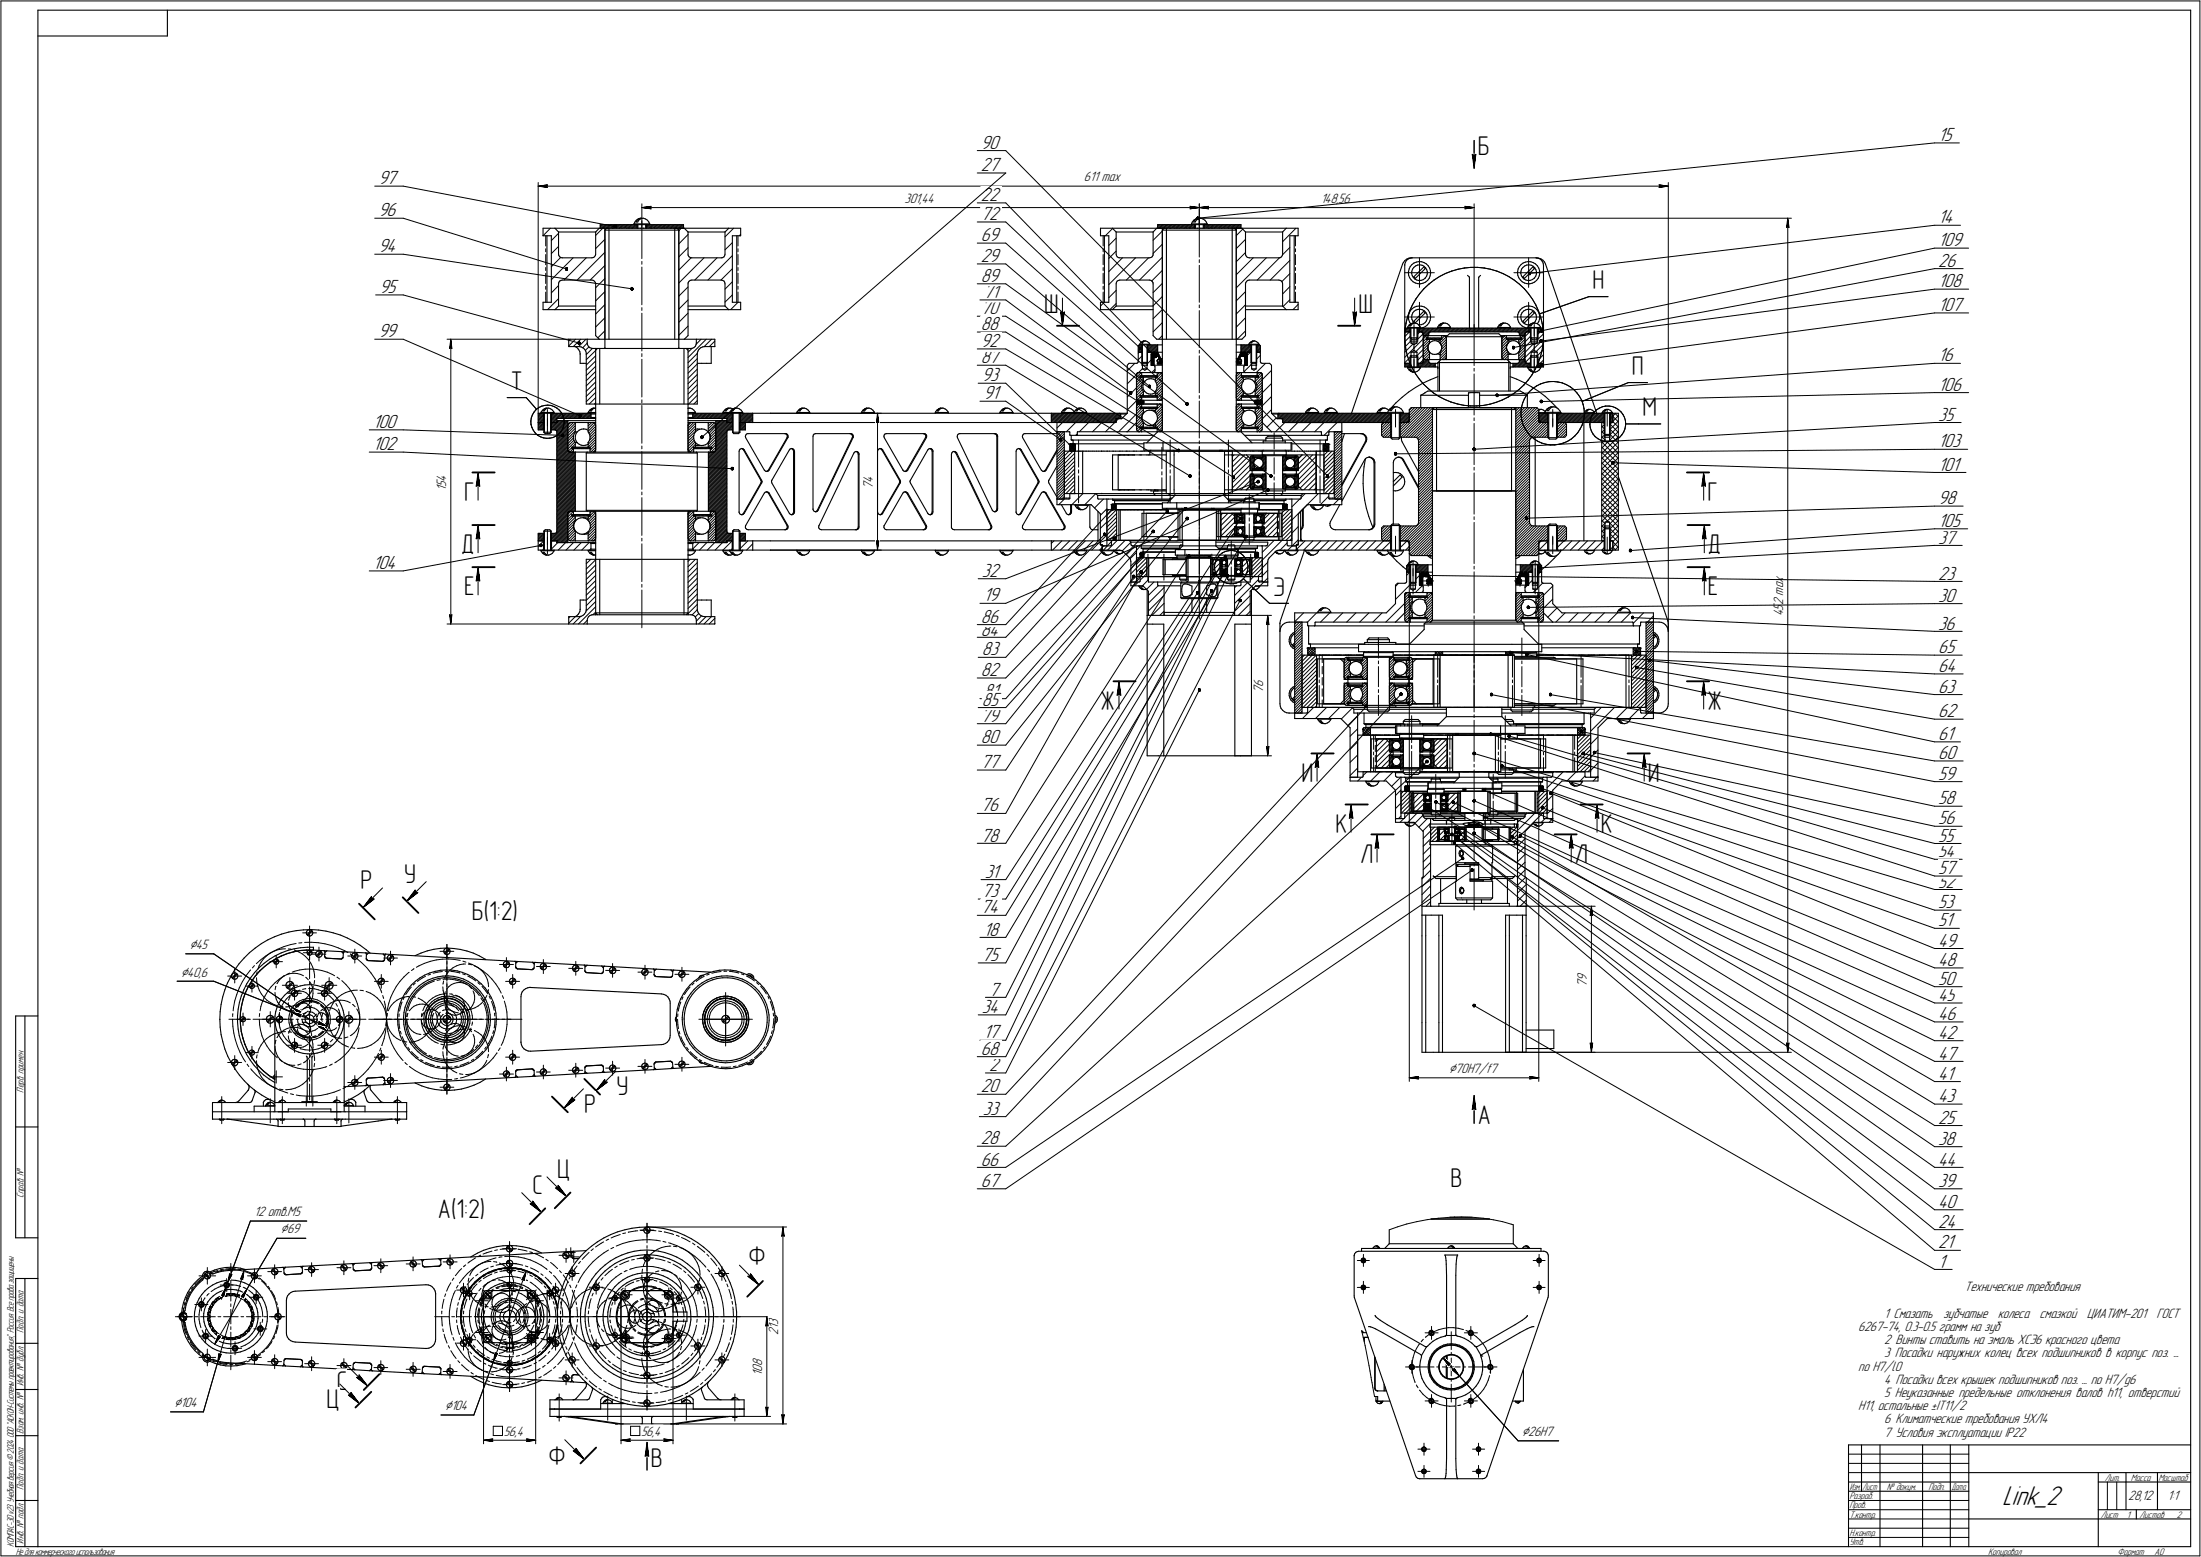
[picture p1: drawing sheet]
<svg xmlns="http://www.w3.org/2000/svg" width="1190mm" height="842mm" viewBox="0 0 1190 842" stroke-linecap="round" stroke-linejoin="round" font-family="sans-serif">
<defs><g id="words">
<text font-size="15.6" x="1083" y="814">Link_2</text>
<g font-size="14.6">
<text x="799" y="84">Б</text>
<text x="861" y="156">Н</text>
<text x="565" y="169">Ш</text>
<text x="734" y="169">Ш</text>
<text x="882" y="203">П</text>
<text x="276" y="211">Т</text>
<text x="888" y="225">М</text>
<text x="251" y="271">Г</text>
<text x="923" y="271">Г</text>
<text x="249" y="299">Д</text>
<text x="923" y="299">Д</text>
<text x="251" y="322">Е</text>
<text x="688" y="322">Э</text>
<text x="923" y="322">Е</text>
<text x="595" y="384">Ж</text>
<text x="923" y="384">Ж</text>
<text x="704" y="423">И</text>
<text x="891" y="423">И</text>
<text x="722" y="450">К</text>
<text x="866" y="450">К</text>
<text x="735" y="467">Л</text>
<text x="852" y="467">Л</text>
<text x="218" y="477">У</text>
<text x="195" y="481">Р</text>
<text x="255" y="498">Б(1:2)</text>
<text x="333" y="592">У</text>
<text x="316" y="602">Р</text>
<text x="799" y="608">А</text>
<text x="301" y="637">Ц</text>
<text x="784" y="642">В</text>
<text x="288" y="646">С</text>
<text x="237" y="659">А(1:2)</text>
<text x="405" y="684">Ф</text>
<text x="182" y="752">С</text>
<text x="176" y="762">Ц</text>
<text x="297" y="792">Ф</text>
<text x="352" y="794">В</text>
</g>
<g font-size="10.9">
<text x="1048" y="76">15</text>
<text x="530" y="80">90</text>
<text x="530" y="93">27</text>
<text x="205" y="100">97</text>
<text x="530" y="109">22</text>
<text x="205" y="117">96</text>
<text x="530" y="119">72</text>
<text x="1048" y="121">14</text>
<text x="530" y="130">69</text>
<text x="205" y="136">94</text>
<text x="1048" y="133">109</text>
<text x="530" y="142">29</text>
<text x="1048" y="144">26</text>
<text x="530" y="152">89</text>
<text x="1048" y="155">108</text>
<text x="205" y="158">95</text>
<text x="532" y="161">71</text>
<text x="530" y="170">70</text>
<text x="1048" y="168">107</text>
<text x="530" y="179">88</text>
<text x="205" y="182">99</text>
<text x="530" y="188">92</text>
<text x="530" y="196">87</text>
<text x="1048" y="195">16</text>
<text x="531" y="206">93</text>
<text x="532" y="216">91</text>
<text x="1048" y="211">106</text>
<text x="1048" y="227">35</text>
<text x="202" y="231">100</text>
<text x="202" y="243">102</text>
<text x="1048" y="242">103</text>
<text x="1048" y="254">101</text>
<text x="1048" y="273">98</text>
<text x="1048" y="285">105</text>
<text x="1048" y="294">37</text>
<text x="202" y="308">104</text>
<text x="531" y="312">32</text>
<text x="1048" y="313">23</text>
<text x="532" y="325">19</text>
<text x="1048" y="325">30</text>
<text x="530" y="337">86</text>
<text x="1048" y="340">36</text>
<text x="530" y="344">84</text>
<text x="1048" y="353">65</text>
<text x="531" y="354">83</text>
<text x="530" y="366">82</text>
<text x="1048" y="363">64</text>
<text x="532" y="377">81</text>
<text x="1048" y="375">63</text>
<text x="531" y="382">85</text>
<text x="1048" y="388">62</text>
<text x="530" y="390">79</text>
<text x="1048" y="400">61</text>
<text x="530" y="402">80</text>
<text x="1048" y="411">60</text>
<text x="530" y="415">77</text>
<text x="1048" y="422">59</text>
<text x="1048" y="435">58</text>
<text x="530" y="439">76</text>
<text x="1048" y="446">56</text>
<text x="530" y="455">78</text>
<text x="1048" y="455">55</text>
<text x="1048" y="464">54</text>
<text x="1048" y="473">57</text>
<text x="532" y="475">31</text>
<text x="531" y="485">73</text>
<text x="1048" y="480">52</text>
<text x="1048" y="491">53</text>
<text x="530" y="494">74</text>
<text x="1048" y="501">51</text>
<text x="532" y="506">18</text>
<text x="1048" y="512">49</text>
<text x="531" y="520">75</text>
<text x="1048" y="523">48</text>
<text x="1048" y="533">50</text>
<text x="535" y="538">7</text>
<text x="1048" y="541">45</text>
<text x="531" y="548">34</text>
<text x="1048" y="552">46</text>
<text x="532" y="562">17</text>
<text x="1048" y="562">42</text>
<text x="530" y="570">68</text>
<text x="1048" y="573">47</text>
<text x="535" y="579">2</text>
<text x="1048" y="584">41</text>
<text x="530" y="591">20</text>
<text x="1048" y="596">43</text>
<text x="531" y="603">33</text>
<text x="1048" y="608">25</text>
<text x="530" y="619">28</text>
<text x="1048" y="619">38</text>
<text x="530" y="630">66</text>
<text x="1048" y="630">44</text>
<text x="530" y="642">67</text>
<text x="1048" y="642">39</text>
<text x="1048" y="653">40</text>
<text x="1048" y="664">24</text>
<text x="1048" y="675">21</text>
<text x="1048" y="686">1</text>
</g>
<g font-size="8.5">
<text x="102" y="513">⌀45</text>
<text x="98" y="528">⌀40,6</text>
<text x="783" y="580">⌀70H7/f7</text>
<text x="152" y="667">⌀69</text>
<text x="94" y="761">⌀104</text>
<text x="240" y="763">⌀104</text>
<text x="823" y="777">⌀26H7</text>
</g>
<g font-size="7.8">
<text x="586" y="98">611 max</text>
<text x="489" y="110">301,44</text>
<text x="714" y="110">148,56</text>
<text x="241" y="263" transform="rotate(-90 241 263)">5</text>
<text x="241" y="261" transform="rotate(-90 241 261)">4</text>
<text x="472" y="261" transform="rotate(-90 472 261)">4</text>
<text x="241" y="265" transform="rotate(-90 241 265)">1</text>
<text x="472" y="265" transform="rotate(-90 472 265)">7</text>
<text x="964" y="315" transform="rotate(-90 964 315)">x</text>
<text x="964" y="322" transform="rotate(-90 964 322)">m</text>
<text x="964" y="318" transform="rotate(-90 964 318)">a</text>
<text x="964" y="327" transform="rotate(-90 964 327)">2</text>
<text x="964" y="333" transform="rotate(-90 964 333)">4</text>
<text x="964" y="330" transform="rotate(-90 964 330)">5</text>
<text x="683" y="372" transform="rotate(-90 683 372)">6</text>
<text x="683" y="375" transform="rotate(-90 683 375)">7</text>
<text x="858" y="534" transform="rotate(-90 858 534)">7</text>
<text x="858" y="531" transform="rotate(-90 858 531)">9</text>
<text x="137" y="658">12 отв.M5</text>
<text x="1062" y="698">Технические требования</text>
<text x="1019" y="713">1 Смазать</text>
<text x="1051" y="713">зубчатые</text>
<text x="1080" y="713">колеса</text>
<text x="1103" y="713">смазкой</text>
<text x="1128" y="713">ЦИАТИМ-201</text>
<text x="1166" y="713">ГОСТ</text>
<text x="421" y="719" transform="rotate(-90 421 719)">1</text>
<text x="421" y="716" transform="rotate(-90 421 716)">3</text>
<text x="1005" y="720">6267-74, 0.3-0.5 грамм на зуб</text>
<text x="421" y="722" transform="rotate(-90 421 722)">2</text>
<text x="1019" y="727">2 Винты ставить на эмаль ХСЭ6 красного цвета</text>
<text x="1019" y="734">3 Посадки наружних колец всех подшипников в корпус поз. ...</text>
<text x="412" y="742" transform="rotate(-90 412 742)">0</text>
<text x="412" y="739" transform="rotate(-90 412 739)">8</text>
<text x="1005" y="741">по H7/l0</text>
<text x="412" y="744" transform="rotate(-90 412 744)">1</text>
<text x="1019" y="748">4 Посадки всех крышек подшипников поз. ... по H7/g6</text>
<text x="1019" y="756">5 Неуказанные предельные отклонения валов h11, отверстий</text>
<text x="1005" y="763">H11, остальные ±IT11/2</text>
<text x="1019" y="770">6 Климатческие требования УХЛ4</text>
<text x="272" y="776">56,4</text>
<text x="347" y="776">56,4</text>
<text x="1019" y="777">7 Условия эксплуатации IP22</text>
<text x="1151" y="812">28,12</text>
<text x="1172" y="812">1:1</text>
</g>
<g font-size="5.4">
<text x="13" y="591" transform="rotate(-90 13 591)">Перв. примен.</text>
<text x="13" y="648" transform="rotate(-90 13 648)">Справ. №</text>
<text x="13" y="721" transform="rotate(-90 13 721)">Подп. и дата</text>
<text x="13" y="750" transform="rotate(-90 13 750)">Инв. № дубл.</text>
<text x="13" y="776" transform="rotate(-90 13 776)">Взам. инв. №</text>
<text x="1138" y="801">Лит.</text>
<text x="1152" y="801">Масса</text>
<text x="1167" y="801">Масштаб</text>
<text x="13" y="806" transform="rotate(-90 13 806)">Подп. и дата</text>
<text x="1020" y="806">№ докум.</text>
<text x="1043" y="806">Подп.</text>
<text x="1000" y="811">Разраб.</text>
<text x="1000" y="816">Пров.</text>
<text x="1000" y="821">Т.контр.</text>
<text x="1136" y="821">Лист</text>
<text x="1150" y="821">1</text>
<text x="1157" y="821">Листов</text>
<text x="1177" y="821">2</text>
<text x="1000" y="831">Н.контр.</text>
<text x="7" y="836" transform="rotate(-90 7 836)">КОМПАС-3Dv23Учебнаяверсия©2024ООО&quot;АСКОН-Системыпроектирования&quot;, Россия. Всеправазащищены.</text>
<text x="13" y="835" transform="rotate(-90 13 835)">Инв. № подл.</text>
<text x="1000" y="836">Утв.</text>
<text x="8" y="841">Недлякоммерческогоиспользования</text>
<text x="1075" y="841">Копировал</text>
<text x="1145" y="841">Формат</text>
<text x="1165" y="841">A0</text>
</g>
<g font-size="5.3">
<text x="1000" y="806">Изм.</text>
<text x="1007" y="806">Лист</text>
<text x="1055" y="806">Дата</text>
</g>
</g></defs>
<g fill="none" stroke="#000" stroke-width=".59">
<path d="M20 6v831zM20 6h1164zM20 19h71zM91 6v13zM1184 6v831zM344 119l1-1zM344 119l-1 1zM345 119v-1zM345 119l-1 1zM345 118h1zM345 119h1zM345 119v1z"/>
<path d="M346 119l1-1zM346 118h1zM347 118h.1M347 118h1zM348 118h1zM349 118l1 1zM350 119l1 1zM645 119l1-1zM645 119v1zM646 119l-1 1zM646 119l1-1zM646 118h2z"/>
<path d="M646 120h.1M647 118h1zM647 119l1-1zM647 119l-1 1zM648 118h.1M648 118h1zM649 118h.1M649 118h1zM650 118l2 1zM652 119v1zM294 123h6zM294 128h4z"/>
<path d="M294 123v5zM296 128v35zM298 128v35zM300 123l2 2zM300 123h24zM302 137v1zM302 125v12zM302 125h20zM302 138l1 1zM303 139h.1M303 139h1zM304 139h16z"/>
<path d="M320 139h1zM321 139h.1M322 138l-1 1zM322 125v12zM322 137v1zM324 123l-2 2zM324 123h3zM325 121v2zM325 123h3zM325 121h18zM327 124v64zM327 123v60z"/>
<path d="M327 124h40zM328 123l-1 1zM328 123h1zM328 123h.1M329 123h1zM329 123v60zM330 123h1zM331 123h.1M332 123h.1M332 123h2zM334 123h1zM335 123h.1"/>
<path d="M335 123h1zM336 123h3zM339 123h1zM340 123h.1M340 123h2zM342 123h.1M342 123h3zM343 121h8zM343 121h.1M343 120v1zM344 120h1zM345 121v2z"/>
<path d="M345 123h1zM346 123h.1M346 123h2zM348 123h.1M348 123h1zM349 123h3zM350 121v2zM351 120v1zM351 121h19zM351 121h.1M352 123h.1M352 123h2z"/>
<path d="M354 123h.1M354 123h1zM355 123h3zM358 123h1zM359 123h.1M359 123h2zM361 123h2zM363 123h.1M363 123h1zM364 123h1zM365 123v60zM365 123h1z"/>
<path d="M366 123h.1M366 123l1 1zM366 123h4zM367 124v64zM367 123h3zM367 123v60zM370 121v2zM370 123l2 2zM370 123h24zM372 137v1zM372 125v12zM372 125h20z"/>
<path d="M372 138l1 1zM373 139h.1M373 139h1zM374 139h16zM390 139h1zM391 139h.1M392 138l-1 1zM392 137v1zM392 125l2-2zM392 125v12zM394 123h6zM396 128h4z"/>
<path d="M396 128v35zM398 128v35zM400 123v5zM595 128h5zM595 123h6zM595 123v5zM597 128v35zM600 128v35zM601 123l3 2zM601 123h24zM604 137v1zM604 125v12z"/>
<path d="M604 125h19zM604 138v1zM604 139h1zM605 139h.1M605 139h16zM621 139h1zM622 139h1zM623 138v1zM623 137v1zM623 125v12zM625 123h3zM625 123l-2 2z"/>
<path d="M626 121h18zM626 123h3zM626 121v2zM628 124v108zM628 123v60zM628 124l1-1zM628 124h40zM629 123h1zM630 123h1zM631 123v60zM631 123h1zM633 123h.1"/>
<path d="M633 123h2zM635 123h1zM636 123h.1M636 123h2zM638 123h2zM640 123h1zM642 123h.1M642 123h1zM643 123h.1M644 123h.1M644 123h3zM644 121h8z"/>
<path d="M644 121h.1M645 120l-1 1zM645 120h1zM646 121v2zM647 123h.1M648 123h.1M648 123h1zM649 123h.1M649 123h1zM650 123h3zM651 121v2zM652 121h1z"/>
<path d="M652 120l1 1zM653 121h.1M653 121h18zM654 123h.1M654 123h1zM656 123h.1M656 123h1zM657 123h2zM659 123h1zM661 123h.1M661 123h1zM662 123h2z"/>
<path d="M664 123h.1M664 123h2zM666 123h1zM666 123v60zM667 123h.1M668 123h3zM668 123v1zM668 124v108zM668 123v60zM671 121v2zM671 123l2 2zM671 123h24z"/>
<path d="M673 125v12zM673 137l1 1zM673 125h21zM674 138v1zM674 139h1zM675 139h.1M675 139h16zM691 139h1zM692 139h1zM693 138v1zM694 125v12zM694 137l-1 1z"/>
<path d="M695 123h7zM695 123l-1 2zM697 128v35zM697 128h5zM700 128v35zM702 123v5zM762 140l1-1zM762 140l2-1zM763 139h1zM764 139h66zM830 139l1 1zM830 139h1z"/>
<path d="M831 140h1zM831 139l1 1zM832 140h1zM302 154v12zM302 153v1zM303 152l-1 1zM303 152h.1M303 152l1-1zM304 151h16zM320 151l1 1zM321 152h.1M321 152l1 1z"/>
<path d="M322 153v1zM322 154v28zM372 154v28zM372 153v1zM373 152h.1M373 152l-1 1zM373 152l1-1zM374 151h16zM390 151l1 1zM391 152h.1M391 152l1 1zM392 153v1z"/>
<path d="M392 154v12zM604 154v12zM604 153v1zM604 152v1zM604 152h1zM605 152v-1zM605 151h16zM621 151l1 1zM622 152h1zM623 152v1zM623 153v1zM623 154v28z"/>
<path d="M673 154v28zM674 153l-1 1zM674 152h1zM674 152v1zM675 152v-1zM675 151h16zM691 151l1 1zM692 152h1zM693 152v1zM693 153l1 1zM694 154v12zM758 143l-27 81z"/>
<path d="M759 142l-1 1zM760 144v33zM760 143v1zM760 141l1-1zM760 141l-1 1zM760 142v1zM760 141v1zM761 140h1zM761 147l1 2zM762 147h-1zM762 149v1zM762 145v2z"/>
<path d="M762 150l1 1zM763 144l-1 1zM763 151l1 1zM763 148l1 1zM763 147v1zM763 143l2-1zM763 143v1zM764 149v1zM764 146l-1 1zM764 152l1 1zM764 150l1 1zM764 145v1z"/>
<path d="M764 145l1-1zM765 150h.1M764 150l6-6zM765 142h1zM765 150v1zM765 151h1zM765 153h2zM765 144l1-1zM766 142l1-1zM766 151l1 1zM766 143h2zM767 153l1 1z"/>
<path d="M767 141l2 1zM767 152h1zM768 143h1zM768 148l-3 3zM768 148l3-3zM768 154l1-1zM768 152l2-1zM769 142h1zM769 143l1 1zM769 153h2zM770 151l1-1zM770 144l1 1z"/>
<path d="M770 142l1 1zM771 145h.1M771 150h.1M771 153l1-1zM771 145v1zM771 143l1 1zM771 146l1 1zM771 149v1zM772 147v1zM772 148l-1 1zM772 144l1 1zM773 151l-1 1z"/>
<path d="M773 145v1zM773 149v2zM773 146l1 2zM774 148l-1 1zM793 149l1 1zM795 150h.1M795 150v27zM800 150v27zM800 150h.1M801 149l-1 1zM821 147v2zM821 147h.1"/>
<path d="M821 149v1zM821 145v2zM821 150l1 1zM822 144l-1 1zM822 151l1 1zM822 148l1 1zM822 147v1zM822 143l2-1zM822 143v1zM823 149v1zM823 146l-1 1zM823 152l1 1z"/>
<path d="M823 150l1 1zM823 145v1zM823 145l1-1zM823 150h.1M823 150l6-6zM824 142h1zM824 151h1zM824 153h2zM824 144l1-1zM825 142l1-1zM825 151l1 1zM825 143h2z"/>
<path d="M826 153l1 1zM826 141l2 1zM826 152h1zM827 143h1zM827 148l-3 3zM827 148l3-3zM827 154l1-1zM827 152l2-1zM828 142h1zM828 143l1 1zM828 153h2zM829 151l1-1z"/>
<path d="M829 144l1 1zM829 142l1 1zM830 145h.1M830 153l1-1zM830 150h.1M830 145v1zM830 143l1 1zM830 146l1 1zM830 149v1zM831 147v1zM831 148l-1 1zM831 144l1 1z"/>
<path d="M832 151l-1 1zM832 145v1zM832 149v2zM832 146l1 2zM833 148l-1 1zM833 140l1 1zM834 141v1zM834 141l1 1zM834 142l1 2zM835 144v33zM835 142l1 1zM836 143l27 81z"/>
<path d="M294 163v4zM294 163h4zM294 167h6zM300 167l2-1zM300 167h22zM302 166h20zM372 167h22zM372 166h20zM392 166l2 1zM394 167h6zM396 163h4zM400 163v4z"/>
<path d="M595 163v4zM595 167h6zM595 163h5zM601 167l3-1zM601 167h22zM604 166h19zM673 166h21zM673 167h22zM694 166l1 1zM695 167h7zM697 163h5zM702 163v4z"/>
<path d="M760 179v18zM760 179h2zM760 177h1zM760 177v2zM761 177h7zM761 177h.1M761 171l1 2zM762 171h-1zM762 173v1zM762 169v2zM762 176l1-1zM762 176l-1 1z"/>
<path d="M762 176h1zM762 174l1 1zM762 176h.1M763 180h.1M763 179h.1M762 177v2zM763 168l-1 1zM763 177v6zM763 175h1zM763 176h.1M763 175l-1 1zM763 172v1z"/>
<path d="M763 167l2-1zM763 167v1zM763 173l1 1zM763 170v2zM764 175h.1M764 175l-1 1zM764 169l-1 1zM764 174l1 1zM764 175h1zM765 174h.1M765 174v1zM765 166h1z"/>
<path d="M765 168l-1 1zM765 168h1zM765 175h1zM766 168l1-1zM766 166h1zM766 175l1 1zM767 180h.1M767 179h.1M767 177v6zM767 179h2zM767 177v2zM767 167h1z"/>
<path d="M767 176h.1M767 176l1 1zM767 176h1zM767 166h2zM768 177h.1M768 172l-3 3zM768 172l3-3zM768 177h1zM768 167l1 1zM768 177h58zM768 176l2-1zM769 179l1 2z"/>
<path d="M769 179v1zM769 166h1zM769 168h1zM769 180h.1M769 177h2zM770 175l1-1zM770 168l-6 6zM770 168l1 1zM770 166l1 1zM771 169h.1M771 177l1-1zM771 169l1 1z"/>
<path d="M771 174h.1M771 167l1 1zM772 170v1zM772 172l-1 2zM772 171v1zM772 168l1 1zM773 175l-1 1zM773 180l-1 1zM773 180h.1M773 169v1zM773 173v2zM773 170l1 2z"/>
<path d="M774 172l-1 1zM774 179h47zM777 177h.1M777 177h7zM778 176l1-1zM778 176l-1 1zM778 176h1zM779 176h-1zM779 175h1zM779 176h.1M779 175v1zM780 175h1z"/>
<path d="M780 175l-1 1zM780 175h.1M781 175h.1M781 175h2zM783 175v1zM783 176l1 1zM784 177h.1M810 177h.1M810 177h7zM811 176l1-1zM811 176l-1 1zM811 176h1z"/>
<path d="M811 176h.1M812 175h1zM812 176h.1M812 175l-1 1zM812 175v1zM813 175h.1M813 175h1zM814 175h1zM815 175l1 1zM816 176l1 1zM817 177h.1M821 171v2z"/>
<path d="M821 179v1zM821 170v1zM821 173v1zM821 180h.1M821 169v1zM821 174l1 1zM821 180l1 1zM822 168l1-1zM822 168l-1 1zM822 175l1 1zM822 171v2zM822 173l1 1z"/>
<path d="M822 170v1zM823 174l1 1zM823 169l-1 1zM823 167l1-1zM823 176l1 1zM824 175h1zM824 168l-1 1zM824 168h1zM824 166h2zM824 177h2zM825 175l1 1zM825 168l1-1z"/>
<path d="M825 180v-1zM825 180h.1M825 179h2zM825 179v2zM826 166h1zM826 177h.1M826 176h1zM826 167h1zM826 177h7zM827 176l1-1zM827 176l-1 1zM827 172l-3 3z"/>
<path d="M827 172l3-3zM827 166h1zM827 176h1zM827 167l1 1zM827 176h.1M827 177v2zM828 180h.1M828 179h.1M828 177v6zM828 175h1zM828 176h.1M828 175l-1 1z"/>
<path d="M828 168h1zM828 166h2zM829 175h.1M829 175l-1 1zM829 168l-6 6zM829 168l1 1zM829 175h1zM830 174h.1M830 169h.1M830 166l1 1zM830 169l1 1zM830 175h1z"/>
<path d="M831 170v1zM831 173l-1 1zM831 171v2zM831 167l1 1zM831 175l1 1zM832 180h.1M832 179h.1M832 177v6zM832 179h3zM832 168v2zM832 177v2zM832 174l-1 1z"/>
<path d="M832 176l1 1zM832 170l1 1zM832 173v1zM833 171l-1 2zM833 177h.1M833 177h2zM835 179v18zM835 177v2zM308 187h5zM308 183v4zM308 183h9zM311 187v1z"/>
<path d="M311 188h1zM312 188l1 1zM313 189h.1M313 189l1 1zM313 187l1 1zM314 190v1zM314 197h1zM314 192v5zM314 191h.1M314 188h1zM315 188l1 1zM315 197h2z"/>
<path d="M316 189l1 1zM317 190v1zM317 191v1zM317 192v27zM317 183v3zM317 186h1zM317 183h7zM318 186v1zM318 187l1 1zM319 188h1zM320 188h1zM321 188h1z"/>
<path d="M322 182l2 1zM322 188v31zM322 188h50zM323 188l-1 1zM324 183h3zM324 188v31zM327 183h40zM327 188h.1M367 183h3zM367 188h.1M370 188v31zM370 183h7z"/>
<path d="M370 183l2-1zM371 188l1 1zM372 188v31zM372 188h2zM374 188h.1M374 188h1zM375 188l1-1zM376 186v1zM377 186h-1zM377 183v3zM377 183h10zM377 192v27z"/>
<path d="M377 191v1zM377 197h.1M377 197h2zM377 190v1zM378 189l1-1zM378 189l-1 1zM379 188h1zM379 197h3zM380 188l1-1zM381 187h6zM382 197h3zM385 187v10z"/>
<path d="M387 183v4zM610 198v25zM610 197h5zM610 197v1zM615 197v-1zM615 196h.1M615 190h2zM615 187h1zM615 187v3zM615 195v1zM615 191v4zM615 191l1-1z"/>
<path d="M616 187h.1M616 190h1zM616 187h5zM616 186h.1M616 186h5zM617 185h.1M617 185l-1 1zM617 185h1zM617 191h.1M617 187v3zM617 190h.1M617 198h.1"/>
<path d="M617 187v9zM617 185l1-1zM617 196h3zM617 196l1 1zM618 199l1 1zM618 196v3zM618 198h2zM618 199h2zM618 185h-1zM618 185v-1zM618 185h.1M618 197h2z"/>
<path d="M618 184h1zM618 185l1-1zM619 184h.1M620 184v1zM620 196v3zM620 198h.1M621 190h.1M620 191h.1M620 187v9zM620 185h1zM620 196v1zM621 190h5z"/>
<path d="M621 187v3zM621 190h1zM621 187h1zM621 186h1zM621 185l1 1zM622 187h4zM622 186h.1M622 190v8zM622 198h1zM622 192v6zM622 198h2zM623 196h.1"/>
<path d="M623 192v4zM623 192h.1M623 198h1zM623 192h2zM623 182l2 1zM624 192h.1M624 190l-2 2zM624 190h.1M624 192h1zM624 198h.1M624 193v5zM624 198h4z"/>
<path d="M625 193h.1M624 193h.1M624 190v1zM624 191h1zM625 198v2zM625 193h1zM625 190v1zM625 192h.1M625 190h1zM625 183h3zM626 195v1zM626 196h.1"/>
<path d="M626 195h.1M626 197h.1M626 195v-1zM626 187v3zM626 187h2zM626 190h2zM626 193h.1M626 190l2 4zM626 195l1-1zM626 196h1zM626 197h2zM626 194h.1"/>
<path d="M626 193h1zM627 194h.1M627 196h.1M627 193v1zM627 194v1zM627 195h.1M627 195v1zM628 194h.1M628 194v2zM628 197h.1M628 196v1zM628 183h40z"/>
<path d="M668 187h3zM668 190h3zM668 196l1 1zM668 198h5zM668 197h1zM668 194h1zM668 183h3zM669 194l-1 2zM669 197h2zM669 194h.1M670 195v1zM670 195h.1"/>
<path d="M670 196h.1M670 194h.1M670 194v1zM670 195v-1zM670 196h1zM671 194h.1M670 194l1 1zM670 193v1zM671 194v1zM671 193h-1zM671 193h.1M671 196v-1z"/>
<path d="M671 197h.1M671 196h.1M671 195h.1M671 190h5zM671 187h4zM671 187v3zM671 190h.1M671 190l-2 4zM671 193h1zM671 195v1zM671 191h2zM671 192h.1"/>
<path d="M671 192h2zM671 190v1zM672 193h1zM673 198v2zM673 190v1zM673 190h.1M673 198h.1M673 193h.1M673 198h1zM673 193v5zM673 190l1 2zM673 192h.1"/>
<path d="M673 196h1zM673 192h1zM673 192v4zM673 182l-2 1zM674 192h.1M674 192v4zM674 190h2zM674 190v8zM674 192v6zM675 187h5zM675 186h.1M675 186h5z"/>
<path d="M676 185h.1M676 185l-1 1zM676 185h1zM676 191h.1M676 187v3zM676 190h.1M676 198h.1M676 187v9zM676 185l1-1zM676 196h3zM676 196l1 1zM677 199l1 1z"/>
<path d="M677 196v3zM677 199h2zM677 198h2zM677 185h-1zM677 185v-1zM677 185h1zM677 185h.1M677 197h2zM677 184h1zM678 185v-1zM678 184h.1M679 184v1z"/>
<path d="M679 196v3zM679 198h.1M680 190h.1M679 191h.1M679 187v9zM679 185h1zM679 196v1zM680 187v3zM680 190h1zM680 187h1zM680 186h1zM680 185l1 1z"/>
<path d="M681 187h.1M681 186h.1M681 190v1zM681 187v3zM681 191v4zM681 195l1 1zM682 196h.1M682 196v1zM682 197h4zM686 197l1 1zM687 198v25zM760 197h2z"/>
<path d="M760 197v1zM760 198h1zM761 198h7zM761 199h.1M761 199h7zM761 199l1 1zM762 200h1zM762 200h.1M762 197h.1M762 197v1zM763 196h.1M763 184h.1"/>
<path d="M763 192h.1M763 183h.1M763 193v5zM763 193h4zM763 193v-1zM763 200v1zM763 190l2-1zM763 183v3zM763 186h2zM763 190v3zM763 186h3zM763 184h3z"/>
<path d="M763 190h3zM763 183h4zM763 192h3zM764 183h2zM765 189l1 1zM765 186h1zM766 192h.1M766 192l1 1zM766 183v3zM766 190v3zM766 184h1zM766 192h1z"/>
<path d="M767 196h.1M767 197h.1M767 183h-1zM767 193v5zM767 197h2zM767 197v1zM768 199l-1 1zM768 199h.1M768 198h8zM769 197l1-2zM769 197v-1zM769 180l1 1z"/>
<path d="M769 196h.1M770 183v10zM770 193v1zM770 193h.1M770 181v14zM770 182h2zM770 181v1zM770 195l-1 1zM770 194v1zM770 194h2zM770 182v1zM770 194h.1"/>
<path d="M770 182h.1M770 182h1zM770 194h1zM771 182h.1M771 194h2zM771 182h1zM771 183h1zM771 183v1zM771 184h2zM771 184h9zM771 183h9zM772 182v1z"/>
<path d="M772 188v1zM772 189v1zM772 187v1zM772 189l1 1zM772 190h1zM772 181v1zM772 182h8zM772 195l1 1zM772 194v1zM773 186l-1 1zM773 186v-1zM773 190v1z"/>
<path d="M773 196h.1M773 190v4zM773 184v2zM773 194h6zM773 185l1-1zM773 191l1 1zM774 197h2zM774 184h2zM774 192h2zM776 184h1zM776 192h1zM776 197v1z"/>
<path d="M776 197h1zM776 198h1zM777 184l1 1zM777 192l1-1zM778 184h.1M777 191l1 1zM777 199h.1M777 196v15zM777 196h40zM778 184h1zM778 185l1 1zM778 191l1-1z"/>
<path d="M778 192h.1M779 186h.1M779 192h.1M779 194h.1M779 184h1zM779 184v2zM779 190v4zM779 186v1zM779 194l-2 2zM779 194h36zM779 186l1 1zM779 190h.1"/>
<path d="M779 189v1zM779 187l1 1zM780 182v2zM780 188l-1 1zM780 182h1zM780 183v1zM780 187v1zM780 188l-1 2zM780 188h.1M781 194h.1M781 182h.1M781 182h2z"/>
<path d="M781 182h1zM782 182v1zM782 194h-1zM782 183h.1M782 193v1zM782 183v10zM782 182v12zM782 182h30zM782 182l2-1zM784 181h26zM810 181l2 1zM811 182h3z"/>
<path d="M812 183v10zM812 193v1zM812 183h.1M812 182v12zM812 194h1zM812 182h1zM812 182v1zM813 194h.1M813 182h1zM814 182h.1M814 184h1zM814 182v2z"/>
<path d="M814 183v1zM814 184h9zM814 183h9zM814 182h8zM814 188h1zM815 188v1zM815 187v1zM815 187l-1 1zM815 188v2zM815 189v1zM815 194h.1M815 194l2 2z"/>
<path d="M815 186v1zM815 190h1zM815 190v4zM815 184v2zM815 186h.1M815 194h6zM815 192h2zM816 184h.1M816 186v-1zM816 186h-1zM816 190v1zM816 184h1z"/>
<path d="M816 185l1-1zM816 191l1 1zM817 196v15zM817 192h.1M817 197h1zM817 198h1zM817 199h.1M817 184h2zM817 192h2zM818 197h3zM818 197v1zM818 198h8z"/>
<path d="M819 184h1zM819 192h1zM820 184l1 1zM820 192l1-1zM821 197v-1zM821 185v1zM821 196h.1M821 184h2zM821 184v2zM821 186l1 1zM821 194h2zM821 190v4z"/>
<path d="M821 190v1zM822 181v1zM822 182h3zM822 195l-1 1zM822 194h3zM822 194v1zM822 190h-1zM822 187v1zM822 189l-1 1zM822 189v1zM822 183h1zM822 188v1z"/>
<path d="M822 182v1zM822 182h1zM823 183v1zM823 194h1zM823 182h.1M823 182h1zM824 194h.1M824 182h.1M824 182l1 1zM824 193v1zM824 193h.1M825 183v10z"/>
<path d="M825 195v2zM825 181v14zM825 181v1zM825 194v1zM825 195v1zM825 180v1zM825 196h.1M825 196v1zM825 197h2zM826 198h7zM826 199h.1M826 199h7z"/>
<path d="M826 199l1 1zM827 200h1zM827 200h.1M827 197v1zM827 197h.1M828 196h.1M828 192h.1M828 184h.1M828 183h.1M828 193v5zM828 193h4zM828 193v-1z"/>
<path d="M828 200v1zM828 186h2zM828 190v3zM828 190l2-1zM828 183v3zM828 186h3zM828 190h3zM828 184h3zM828 183h4zM828 192h3zM829 183h2zM830 186h1z"/>
<path d="M830 189l1 1zM831 192h.1M831 192l1 1zM831 183v3zM831 190v3zM831 184h.1M832 192h.1M832 196h.1M832 197h.1M832 183h-1zM832 193v5zM832 197h3z"/>
<path d="M832 197v1zM833 199l-1 1zM833 198h2zM833 199h.1M835 197v1zM317 219h5zM322 219v25zM322 219h50zM372 219v25zM372 219h5zM615 203v26zM615 203v12z"/>
<path d="M615 215v1zM615 215h.1M615 220v12zM615 220h.1M615 218h.1M615 217v1zM615 202v1zM615 217h.1M615 216h.1M615 219h.1M615 219v1zM615 202h.1"/>
<path d="M615 216h3zM615 219h3zM615 202h1zM615 216h1zM615 219h1zM615 202h8zM616 202h.1M616 216h1zM616 202h1zM616 219h1zM617 203h9zM617 203v1z"/>
<path d="M617 204h9zM617 214v1zM617 214h9zM617 215h9zM617 215h.1M617 203h.1M617 204h1zM617 214h1zM617 208v2zM617 210l1 1zM617 202v1zM617 215v1z"/>
<path d="M617 219v1zM618 207l-1 1zM618 211v1zM618 208v2zM618 210v1zM618 219h8zM618 216h.1M618 219h.1M618 216h8zM618 208h.1M618 206v1zM618 212v2z"/>
<path d="M618 204v2zM618 212h1zM618 206h1zM618 211l1 1zM618 217h.1M618 207v1zM618 217v1zM618 218h.1M619 200l1-1zM619 212l1 1zM619 206l1-1zM619 206l-1 1z"/>
<path d="M620 213h1zM620 205h1zM621 213h1zM621 205h1zM622 213h1zM622 205h2zM623 213h1zM624 201h.1M623 202h3zM624 205l1 1zM624 213h.1M625 200l-1 1z"/>
<path d="M625 206v1zM625 204v2zM625 212v2zM625 214h1zM625 204h1zM625 207l1 1zM625 211v1zM626 210l-1 1zM626 208v2zM626 216h1zM626 202v2zM626 214v2z"/>
<path d="M626 202h1zM626 203v1zM626 214v1zM626 219v2zM626 219h1zM627 216h.1M627 202h1zM627 216h1zM627 219h.1M627 219h1zM628 202h.1M628 219h.1"/>
<path d="M628 202v1zM628 216h.1M628 219v1zM628 215v1zM628 203h.1M628 203v12zM628 220v12zM668 203v12zM668 215l1 1zM668 202h2zM668 216h2zM668 220v12z"/>
<path d="M668 219h2zM669 203h.1M669 216h.1M669 219l-1 1zM669 219h.1M669 202h.1M669 202v1zM669 216h1zM669 219h1zM669 202h1zM670 216h.1M670 219h.1"/>
<path d="M670 202h1zM670 216h1zM670 219h1zM671 202h2zM671 214v2zM671 204h1zM671 214h1zM671 202v2zM671 203v1zM671 203h9zM671 204h9zM671 214v1z"/>
<path d="M671 215h9zM671 214h9zM671 219v2zM671 219h8zM671 216h8zM671 210l1 1zM671 208v2zM672 211v1zM672 207l-1 1zM672 204v2zM672 212v2zM672 206v1z"/>
<path d="M672 212l1 1zM673 200v1zM673 205h1zM673 205h.1M673 201h.1M673 213h1zM673 202h8zM674 205h1zM674 213h.1M675 213h1zM675 205h1zM676 213h1z"/>
<path d="M676 205h1zM677 213l1-1zM677 205l1 1zM678 206l1 1zM678 200l1-1zM678 212h1zM678 206h1zM679 218h.1M678 217v1zM679 211l-1 1zM679 207v1zM679 219h.1"/>
<path d="M679 216h.1M679 217h.1M679 214h1zM679 204v2zM679 204h1zM679 206v1zM679 212v2zM679 210v1zM679 210h.1M679 208v2zM679 219h3zM679 216h3z"/>
<path d="M679 207l1 1zM679 211v1zM680 208v2zM680 210l-1 1zM680 215v1zM680 202h1zM680 216h1zM680 203h.1M680 215h.1M680 202v1zM680 219h1zM680 219v1z"/>
<path d="M680 203v1zM680 214v1zM681 202h.1M681 216h1zM681 219h1zM681 202h1zM682 216h.1M682 219h.1M682 202h.1M682 217h.1M682 218h.1M682 219v1z"/>
<path d="M682 202v1zM682 203v26zM682 203v12zM682 215v1zM682 215h.1M682 220v12zM682 220h.1M682 217v1zM755 218l3-3zM755 218l-3 3zM758 215l4-3zM762 212l3-2z"/>
<path d="M762 200l1 1zM763 201h1zM764 201h.1M764 201h1zM765 201h.1M765 201h1zM765 210l4-3zM766 201l1-1zM768 214h26zM768 214v6zM769 214h.1M769 214l1-1z"/>
<path d="M769 207l4-2zM770 213l1-1zM771 212l1-1zM771 212h.1M772 211h50zM773 205l4-1zM794 212h1zM794 214v6zM794 212v2zM795 212h.1M795 212h2zM797 212h.1"/>
<path d="M797 212h1zM798 212h1zM799 212h1zM800 214h26zM800 212v2zM800 214v6zM817 204l3 1zM820 205l4 2zM822 211l2 1zM824 212h.1M824 212v1zM824 207l4 2z"/>
<path d="M824 213l2 1zM826 214h.1M826 214v6zM827 200l1 1zM828 201h1zM828 209l4 3zM829 201h.1M829 201h1zM830 201h.1M830 201h1zM831 201l1-1zM832 212l3 2z"/>
<path d="M835 214l4 3zM839 217l3 4zM291 232h3zM291 229h3zM291 229v3zM291 224v5zM291 224h2zM293 224h6zM293 223v1zM293 223h6zM293 223h.1M293 222l1-1z"/>
<path d="M293 222v1zM294 222h.1M294 229h.1M294 224v5zM294 224v10zM294 234h4zM294 234l1 1zM294 221v1zM294 221h1zM295 221h1zM295 221l-1 1zM295 235h2z"/>
<path d="M295 221h.1M296 221h.1M297 221h1zM298 221l1 1zM298 232h2zM298 229h.1M298 224v10zM298 234l-1 1zM298 229h3zM298 224v5zM299 224h1zM299 223h1z"/>
<path d="M299 222v1zM300 223v1zM300 224h19zM300 233h.1M300 233h1zM301 233v1zM301 234v53zM301 226v3zM301 226h.1M301 226h18zM301 228h.1M301 227h.1"/>
<path d="M301 227h6zM307 227v17zM307 227h15zM307 230v13zM307 230h.1M307 229h1zM307 229v1zM308 229h1zM309 229h2zM310 237v1zM310 236v1zM310 238l1 1z"/>
<path d="M310 235v1zM311 234l-1 1zM311 236v1zM311 237v2zM311 229v5zM311 234h.1M311 239v3zM311 229h7zM311 234h1zM311 239h1zM311 236h.1M311 239l1 1z"/>
<path d="M311 234v2zM312 240h1zM312 233h1zM312 233l-1 1zM313 233l1-1zM314 232h2zM316 232h.1M316 232h1zM317 232l1 1zM318 229v5zM318 234l1 1zM318 239h.1"/>
<path d="M318 239v3zM318 229h3zM318 223v1zM318 223h4zM318 223h.1M319 235v1zM319 238l-1 1zM319 222l1-1zM319 222l-1 1zM319 236v1zM319 237v1zM319 222h1z"/>
<path d="M319 224h1zM319 224h3zM319 226h3zM320 226h-1zM320 224v2zM320 224h2zM320 226h2zM320 221l-1 1zM320 221h.1M320 221h1zM320 221v1zM321 229h.1"/>
<path d="M321 229h1zM321 221h1zM322 229v1zM322 221h.1M322 230v13zM372 227h15zM372 230v13zM372 229h2zM372 224h3zM372 226h3zM372 223h3zM372 221h1z"/>
<path d="M372 229v1zM372 229h1zM373 229h.1M373 221h.1M373 221h1zM374 229h2zM374 221l1 1zM375 224h.1M375 226h.1M375 224v2zM375 223h1zM375 224h20z"/>
<path d="M375 226h18zM375 237v1zM375 236v1zM375 222l1 1zM375 238l1 1zM375 235v1zM376 223h.1M376 239l1 1zM376 223v1zM376 229h7zM376 239v3zM376 229v5z"/>
<path d="M376 232h1zM376 234l-1 1zM376 234l1-1zM377 233l1-1zM377 232h1zM378 232h1zM379 232h.1M379 232h2zM381 232l1 1zM382 233h1zM383 233l1 1zM383 229h3z"/>
<path d="M383 234h.1M383 239v3zM383 229v5zM383 234l1 1zM383 239v1zM384 234v1zM384 238l-1 1zM384 235v1zM384 235v2zM384 237v1zM384 236v1zM386 229h.1"/>
<path d="M386 229h1zM387 229v1zM387 227v17zM387 227h6zM387 230v13zM387 230h.1M391 223v1zM391 223h4zM391 223h.1M392 222l1-1zM392 222l-1 1zM392 222h1z"/>
<path d="M393 221l-1 1zM393 221h.1M393 221h1zM393 227h.1M393 226h.1M393 228h.1M393 234v53zM393 229h.1M393 229h3zM393 226v3zM393 233v1zM393 233h1z"/>
<path d="M393 221v1zM394 233v-1zM394 221h.1M394 221h1zM394 232h2zM395 224h5zM395 223v1zM395 223h5zM395 221h.1M395 223h.1M395 221h1zM395 222l1-1z"/>
<path d="M395 222v1zM396 222h.1M396 229h.1M396 224v5zM396 224v10zM396 234h4zM396 234l1 1zM396 221h.1M396 221v1zM396 221h1zM397 235h2zM397 221h1z"/>
<path d="M397 221l-1 1zM397 221h.1M398 221h.1M398 221h1zM399 221h1zM400 221l1 1zM400 232h3zM400 229h.1M400 224v10zM400 234l-1 1zM400 229h3zM400 224v5z"/>
<path d="M400 229h7zM400 224h2zM400 223h2zM401 222v1zM401 223h1zM402 224h5zM402 223v1zM403 229v3zM403 236v1zM403 237l10 17zM403 235v1zM404 235h-1z"/>
<path d="M404 235h.1M405 235h20zM407 224v5zM407 224h10zM407 229h10zM417 224h141zM417 229h141zM425 235h.1M425 235h1zM426 237l-11 17zM426 235v1zM426 236v1z"/>
<path d="M426 237l-10 17zM426 236h.1M431 223v1zM431 223h6zM431 223h.1M432 222l1-1zM432 222l-1 1zM432 222h1zM432 221v1zM432 221h1zM433 221h1zM433 221v1z"/>
<path d="M434 221h.1M434 221h1zM435 221h.1M435 221h1zM436 221l1 1zM437 223h1zM437 222l1 1zM438 223h.1M438 223v1zM440 236v39zM440 235v1zM440 235h.1"/>
<path d="M440 235h1zM441 235h.1M441 235h19zM460 235h.1M460 235h1zM461 235h.1M461 235v1zM461 237l-19 39zM461 236v1zM461 236h.1M466 223v1zM466 223h6z"/>
<path d="M466 223h.1M467 222l1-1zM467 222l-1 1zM467 222h1zM467 221v1zM467 221h1zM468 221h1zM468 221v1zM469 221h.1M469 221h1zM470 221h.1M470 221h1z"/>
<path d="M471 221l1 1zM472 223h1zM472 222l1 1zM473 223h.1M473 223v1zM478 236v1zM478 235v1zM478 237l10 17zM478 235h.1M478 235h1zM479 235h.1M479 235h21z"/>
<path d="M499 235h.1M499 235h1zM500 235h.1M500 235h1zM500 237l-10 17zM500 235l1 1zM501 236l-1 1zM501 235v1zM501 237l-10 17zM501 236h.1M506 223v1zM506 223h6z"/>
<path d="M506 223h.1M507 222v-1zM507 222l-1 1zM507 222h.1M507 221v1zM507 221h1zM507 221h2zM508 221h1zM508 221l-1 1zM509 221h.1M509 221h1zM510 221h.1"/>
<path d="M510 221h1zM511 221l1 1zM512 223h1zM512 222l1 1zM513 223h.1M513 223v1zM518 236v1zM518 237l19 39zM518 235v1zM518 235h.1M518 235h1zM519 235h.1"/>
<path d="M519 235h19zM538 235h.1M538 235h1zM539 235h.1M539 235v1zM539 236v39zM539 236h.1M541 223v1zM541 223h6zM541 223h.1M542 222v-1zM542 222l-1 1z"/>
<path d="M542 222h.1M542 221v1zM542 221h1zM543 221h1zM543 221l-1 1zM543 221h.1M544 221h.1M544 221h1zM545 221h1zM546 221l1 1zM547 223h1zM547 222v1z"/>
<path d="M548 223v1zM553 236v1zM553 237l10 17zM553 235v1zM553 235h.1M553 235h1zM554 235h.1M554 235h17zM558 224h10zM558 229h10zM568 229h35zM568 224h37z"/>
<path d="M568 224v5zM571 234h7zM571 229h32zM571 229v5zM571 234v36zM571 234h4zM574 223v1zM574 223h6zM574 223h.1M575 222l1-1zM575 222l-1 1zM575 222h1z"/>
<path d="M575 234v35zM576 221l-1 1zM576 221h.1M576 221h1zM576 221v1zM577 221h.1M577 221h1zM578 221h.1M578 234h.1M578 221h1zM578 235h.1M578 234v1z"/>
<path d="M579 235h.1M579 235h3zM579 235v3zM579 238h.1M579 221l1 1zM579 238h1zM580 238h.1M580 238h41zM580 223h1zM580 240h.1M580 222l1 1zM580 238v2z"/>
<path d="M581 223h.1M581 223h6zM581 223v1zM581 222l1-1zM581 222v1zM582 222h.1M582 235h.1M582 235h42zM582 221v1zM582 221h1zM583 234v1zM583 234h.1"/>
<path d="M583 234h26zM583 221h1zM583 221l-1 1zM583 221h.1M584 221h.1M585 221h1zM586 221l1 1zM587 223h1zM587 222v1zM588 223v1zM603 229l1-1zM603 229h.1"/>
<path d="M604 227v-1zM603 228h.1M604 227v1zM604 226v2zM604 226h.1M604 226h2zM605 224h1zM605 224h4zM606 224v2zM606 224h3zM606 226h1zM607 226h.1"/>
<path d="M609 234h.1M609 234h7zM609 224l-2 2zM610 223h.1M615 229l-5 4zM615 232v1zM615 233h.1M615 233l1 1zM616 234h.1M616 234h1zM617 220h9zM617 220v1z"/>
<path d="M617 221h9zM617 232h9zM617 231h9zM617 231v1zM617 232h.1M617 231h1zM617 221h1zM617 220h.1M617 226l1 2zM617 225v1zM617 232v2zM617 234h9z"/>
<path d="M617 226l1 1zM618 227v1zM618 225l-1 1zM618 228v1zM618 224l-1 1zM618 228l1 1zM618 224v1zM618 224l1-1zM618 221v2zM618 229v2zM618 223v1zM618 229h.1"/>
<path d="M618 223h.1M618 240h11zM618 240v4zM619 229v1zM619 223l1-1zM619 230h2zM620 222h1zM621 230h1zM621 222h1zM622 222h1zM622 230h1zM623 222h1z"/>
<path d="M623 230h1zM623 230h2zM624 222h1zM624 222l1 1zM625 221h1zM625 231h1zM625 221v2zM625 229v2zM625 230h.1M625 223v1zM625 229l-1 1zM625 224l1 1z"/>
<path d="M626 228l-1 1zM626 220v1zM626 231v1zM626 234h.1M626 231v3zM626 225v2zM626 227v1zM626 234h22zM626 234l-6 6zM627 234l1-1zM628 233h.1M628 232v1z"/>
<path d="M628 232h.1M629 240v4zM629 240h69zM648 234h23zM669 232h.1M668 232l1 1zM669 232v1zM669 233h.1M669 233l1 1zM671 234h.1M671 234l6 6zM671 221h9z"/>
<path d="M671 220v1zM671 220h9zM671 231v1zM671 232h9zM671 231h9zM671 231h1zM671 231v3zM671 221h1zM671 234h9zM671 225v2zM671 227l1 1zM672 224l-1 1z"/>
<path d="M672 228v1zM672 223l1-1zM672 229l1 1zM672 222h1zM672 230h1zM672 223v1zM672 221v2zM672 229v2zM673 235h42zM673 222h1zM673 230h1zM674 222h1z"/>
<path d="M674 230h1zM675 222h1zM675 230h2zM676 238h8zM676 222h1zM677 230l1-1zM677 222l1 1zM678 229h1zM678 223l1 1zM679 229h.1M679 223h.1M679 224v1z"/>
<path d="M679 223v1zM679 229v2zM679 221h1zM679 221v2zM679 231h1zM679 228v1zM679 225v1zM679 224l1 1zM679 227v1zM679 226v1zM680 226l-1 2zM680 225v1z"/>
<path d="M680 232v2zM680 234h1zM680 232h.1M680 220h.1M680 220v1zM680 231v1zM681 234h7zM681 234h.1M681 234l1-1zM682 233h.1M682 229l5 4zM682 232v1z"/>
<path d="M683 239h12zM683 239v1zM684 237v2zM684 237h1zM685 237h9zM685 236l-1 1zM685 236h1zM686 236h6zM688 234h.1M687 224l3 2zM687 223h.1M687 224h4z"/>
<path d="M688 234h26zM688 224h3zM690 226h1zM690 226h.1M691 226h2zM691 224h.1M691 224v2zM691 224h59zM692 236l2 1zM693 226l1 1zM693 226h.1M694 226h.1"/>
<path d="M694 227v1zM694 229h.1M694 228h.1M694 238h23zM694 237v2zM694 226v2zM694 228v1zM694 229h32zM694 229h58zM695 239v1zM698 240h.1M698 240v4z"/>
<path d="M706 223v1zM706 223h6zM706 223h.1M707 222l1-1zM707 222l-1 1zM707 222h1zM708 221l-1 1zM708 221h.1M708 221h1zM708 221v1zM709 221h1zM710 221h.1"/>
<path d="M710 221h1zM711 221l1 1zM712 223h1zM712 222l1 1zM713 223h.1M713 223v1zM714 234h.1M715 234v1zM715 235h.1M715 235h3zM716 223v1zM716 223h6z"/>
<path d="M716 223h.1M717 238v2zM717 238h.1M717 240h.1M717 222l1-1zM717 222l-1 1zM717 222h1zM718 221l-1 1zM718 221h.1M718 221h1zM718 235v3zM718 238h.1"/>
<path d="M718 235h.1M718 221v1zM718 234v1zM719 234h.1M719 234h7zM719 221h.1M719 221h1zM720 221h.1M720 221h1zM721 221l1 1zM721 234h5zM721 234v35z"/>
<path d="M722 223h1zM722 222l1 1zM723 223h.1M723 223v1zM726 229v5zM726 234v36zM726 235h10zM727 235l-1 4zM736 235h.1M736 235h1zM737 235h1zM738 235v1z"/>
<path d="M738 235l1 1zM738 239l-12 23zM738 236l1 1zM739 236v1zM739 238l-1 1zM739 237v1zM739 239l-13 24zM739 239h.1M739 238v1zM745 223v1zM745 223h5zM745 223h.1"/>
<path d="M745 222l1-1zM745 222v1zM746 222h.1M746 221v1zM746 221h1zM747 221h1zM747 221l-1 1zM747 221h.1M747 229v6zM747 235l1 1zM747 229h1zM748 221h1z"/>
<path d="M748 229h4zM748 236h4zM749 221h.1M749 221h1zM750 221l1 1zM750 224h8zM750 223v1zM750 223h8zM751 222l-1 1zM751 222h.1M752 221l1-1zM752 221l-1 1z"/>
<path d="M752 222h.1M752 224v5zM752 229h.1M752 224v13zM752 237h5zM752 237h1zM752 221v1zM753 220h1zM753 222h-1zM753 237h3zM753 221l1-1zM753 221v1z"/>
<path d="M754 220h1zM755 220h.1M755 220h2zM757 220l1 1zM757 236h8zM757 229h.1M757 224v13zM757 237h-1zM757 229h3zM757 229h4zM757 224v5zM758 224h1z"/>
<path d="M758 223h1zM758 221v1zM758 238v1zM758 237v1zM758 236v1zM758 239l9 16zM758 222l1 1zM759 224h2zM759 223v1zM760 229l1-1zM761 228h.1M761 224h1z"/>
<path d="M761 229l1-1zM762 227l-1 1zM762 224v4zM762 226v1zM762 221v5zM763 220h5zM763 220l-1 1zM765 236l1 1zM766 237h.1M766 237l1 1zM767 238v1zM767 239v43z"/>
<path d="M768 220h26zM775 221h45zM775 220h45zM775 220v46zM776 220l-1 1zM777 220h40zM777 220v46zM800 220h26zM817 220v46zM819 220l1 1zM820 220v46zM826 220h5z"/>
<path d="M827 239v43zM827 238v1zM828 237l-1 1zM828 237h.1M828 237l1-1zM829 236h8zM830 236v48zM831 220l1 1zM832 222v-1zM832 223h3zM832 222h1zM832 224v4z"/>
<path d="M832 224h1zM832 228l1 1zM832 221v5zM832 226v1zM832 227l1 1zM832 221h1zM833 222v-1zM833 224h2zM833 229h4zM833 228h.1M833 228l1 1zM833 221h.1"/>
<path d="M834 221l1 1zM834 229h3zM835 222h.1M835 223h.1M835 224h8zM835 223v1zM835 223h8zM836 222l-1 1zM836 222h1zM837 221l1-1zM837 221l-1 1zM837 224v5z"/>
<path d="M837 229h.1M837 224v13zM837 237h5zM837 237h1zM838 220h1zM838 222h-1zM838 237h3zM838 221l1-1zM838 221v1zM839 220h1zM840 220h.1M840 220h2z"/>
<path d="M842 220l1 1zM842 224v13zM842 237h-1zM842 236h4zM842 229h.1M842 229h4zM842 224v5zM842 229h25zM843 224h1zM843 221v1zM843 223h1zM843 222l1 1z"/>
<path d="M844 223v1zM844 224h22zM846 229h1zM847 235l-1 1zM847 229v6zM856 229v64zM857 223h.1M857 223h4zM857 222h1zM857 222v1zM858 222h.1M858 222l1-1z"/>
<path d="M858 222h1zM859 221h.1M859 222l1-1zM860 221h.1M860 221l1 1zM861 222h1zM861 223h1zM862 222v1zM862 223h.1M866 229h1zM866 229v64zM866 224h5z"/>
<path d="M866 223h.1M866 223h5zM867 222h.1M867 222l-1 1zM867 222h1zM867 229h.1M867 224v5zM867 236h.1M867 224v11zM867 222l1-1zM867 235h4zM867 235h1z"/>
<path d="M868 239h1zM868 235v4zM868 239h2zM868 236h2zM868 222h-1zM868 222v-1zM868 222h1zM868 222h.1M868 235h2zM868 221h1zM869 222v-1zM869 239h1z"/>
<path d="M869 221h.1M870 221l1 1zM870 235h1zM870 235v4zM870 236h.1M871 229h.1M871 224v11zM871 222h.1M871 224v5zM871 229h1zM871 224h1zM871 223h1z"/>
<path d="M871 222l1 1zM872 223h.1M872 224h.1M872 224h3zM872 224v5zM875 224v74zM307 244h.1M307 243v1zM307 244h1zM308 244h.1M308 245h3zM309 245h1z"/>
<path d="M309 243h1zM309 242h2zM309 242v1zM309 243h10zM309 242h10zM310 243v2zM311 245v32zM311 245h6zM313 240l1 1zM314 241h1zM315 241h2zM317 241l1-1z"/>
<path d="M317 245v31zM317 245h.1M317 245h60zM318 240h.1M318 242h1zM319 242v3zM319 242v1zM321 245v-1zM321 244h1zM322 245h.1M322 243v1zM322 243h.1"/>
<path d="M322 244h.1M372 243v1zM372 243h.1M372 244h.1M373 245h.1M372 244h1zM373 244l1 1zM375 242h1zM375 242v3zM375 243h10zM375 242h10zM375 242v1z"/>
<path d="M376 241h1zM377 245h6zM377 245h.1M377 240l1 1zM377 245v31zM377 241h1zM378 241h1zM379 241h1zM380 241h2zM382 241l1-1zM383 242h2zM383 245v32z"/>
<path d="M383 245h3zM384 243h1zM384 243v2zM384 245h2zM385 242v1zM386 244h.1M386 245v-1zM387 244h-1zM387 244h.1M387 243v1zM400 244v33zM400 243v1z"/>
<path d="M400 243h.1M400 243h1zM401 243h.1M401 243h1zM402 243h.1M402 243l9 17zM402 243l10 17zM411 260h.1M411 260l1 1zM412 260h.1M413 254h.1M413 254l1 1z"/>
<path d="M414 255h1zM415 255h.1M415 255v-1zM416 254l-1 1zM417 260v1zM417 260h.1M427 243l-10 17zM427 243h.1M427 243h1zM428 243h.1M428 243h1zM429 243h.1"/>
<path d="M429 243v1zM429 244v33zM429 243l1 1zM430 244h.1M430 244v33zM462 245l-19 39zM462 245h.1M462 245l1-1zM463 244h.1M463 244h1zM463 244l1 1zM464 244v1z"/>
<path d="M464 245v1zM464 246v39zM464 245h.1M474 244v33zM475 243l-1 1zM475 243h.1M475 243h1zM476 243h.1M476 243h1zM477 243h.1M477 243l9 17zM477 243l10 17z"/>
<path d="M486 260v1zM486 260h.1M487 260h.1M488 254h.1M488 254l1 1zM489 255h.1M489 255h1zM490 255h.1M490 255v-1zM491 254l-1 1zM492 260v1zM492 260h.1"/>
<path d="M502 243l-10 17zM502 243h.1M502 243h1zM503 243h.1M503 243h1zM504 243h.1M504 243v1zM504 244v33zM504 244h.1M514 246v39zM515 245l-1 1zM515 244v1z"/>
<path d="M515 244h1zM516 244h.1M516 244v1zM516 244h1zM516 245h1zM517 244v1zM517 245l19 39zM517 245h.1M549 244v33zM550 243l-1 1zM550 243h.1M550 243h1z"/>
<path d="M551 243h.1M551 243h1zM552 243h.1M552 243l9 17zM552 243l10 17zM561 260h.1M561 260v1zM562 260h.1M563 254h.1M563 254l1 1zM564 255h.1M564 255h1z"/>
<path d="M565 255v-1zM566 254l-1 1zM567 260v1zM567 260h.1M571 243l-6 11zM571 244l-5 10zM571 252l-4 8zM575 244v23zM575 244h6zM578 240h.1M579 240h.1M578 241v3z"/>
<path d="M578 244h1zM578 241h.1M579 244h.1M579 244h2zM579 240h2zM581 244h.1M581 240h.1M581 240h37zM581 244v23zM581 244h1zM581 241v3zM582 244h1z"/>
<path d="M583 244h.1M584 244h.1M584 244h1zM585 244h.1M585 244h1zM585 244v23zM586 244h1zM587 244h.1M587 244h2zM589 244h.1M589 244h2zM591 244h1z"/>
<path d="M592 244h1zM593 244h1zM594 244h2zM596 244h.1M596 244h1zM597 244h2zM599 244h.1M599 244h1zM600 244h2zM602 246h3zM602 246v19zM602 244h.1"/>
<path d="M602 244h1zM603 244h2zM605 246h.1M605 246v19zM605 246h1zM605 244h1zM605 246h8zM606 244h1zM606 246h.1M606 246h1zM607 244h2zM607 246h1z"/>
<path d="M608 246h.1M608 246h2zM609 244h.1M609 244h1zM610 244h1zM610 246h.1M610 246h2zM611 244h2zM612 246h1zM613 244h.1M613 244h1zM613 246h.1"/>
<path d="M613 246h3zM614 244h1zM615 244h2zM616 246h1zM617 246h.1M617 244h.1M617 246h3zM617 244h1zM618 244h1zM618 244h11zM619 244h2zM620 246h1z"/>
<path d="M621 246h.1M621 244h.1M621 244h1zM621 246h3zM622 244h.1M622 244v2zM622 244h12zM622 246h.1M624 246h7zM629 244h69zM631 244h35zM631 244v23z"/>
<path d="M634 244h1zM635 244h.1M635 246v19zM635 244v2zM635 244h13zM636 244h.1M637 244h.1M648 244h14zM659 244h.1M661 244h.1M662 244h1zM662 246h4z"/>
<path d="M662 246v19zM662 244v2zM663 244h.1M663 244h1zM664 244h.1M665 244h.1M665 244h2zM666 246h8zM666 246h.1M666 246v19zM666 244v23zM667 244h1z"/>
<path d="M668 244h1zM669 244h.1M669 244h3zM672 244h1zM673 244h.1M673 244h1zM674 244h.1M674 244h2zM674 246l2 2zM674 246h8zM676 255h1zM676 256h1z"/>
<path d="M676 256v7zM676 248v7zM676 257v6zM676 253v1zM676 247v6zM676 257h.1M676 247h.1M676 244h1zM676 254h1zM676 257l1-1zM676 247l1-1zM677 254v1z"/>
<path d="M677 255v1zM677 256h1zM677 246h1zM677 255h1zM677 244h1zM677 247h6zM677 248h6zM677 247v1zM677 253h6zM677 254h6zM677 253v1zM677 257v1z"/>
<path d="M677 257h1zM677 258h1zM677 257h6zM677 258h6zM677 254h1zM677 247h1zM677 253h1zM677 248h1zM678 244h.1M678 256v1zM678 256h5zM678 246v1z"/>
<path d="M678 250v1zM678 254v1zM678 255h5zM678 246h5zM678 260h.1M678 251v1zM678 250h.1M678 251h.1M678 260v1zM678 244h2zM678 251l1 1zM678 259v1z"/>
<path d="M678 258v1zM679 259h.1M678 249v1zM678 252v1zM678 248v1zM679 252h.1M679 249h.1M679 252v1zM679 248l-1 1zM679 248h1zM679 258l-1 1zM679 258h1z"/>
<path d="M679 253h1zM680 248h.1M680 258h.1M680 253h1zM680 244h1zM680 248h1zM680 258h1zM681 253h1zM681 244h1zM681 248l1 1zM681 248h1zM681 258h1z"/>
<path d="M681 258l1 1zM682 244h.1M682 253v-1zM682 249h1zM682 258h1zM682 258v1zM682 248h1zM682 248v1zM682 253h1zM682 252v1zM682 259h1zM682 244v2z"/>
<path d="M682 244h1zM682 246h1zM683 247v1zM683 253v1zM683 249v1zM683 256v2zM683 256h1zM683 246v2zM683 255h1zM683 246h.1M683 253v2zM683 259v1z"/>
<path d="M683 257v1zM683 251l-1 1zM683 250v1zM683 246h1zM683 244h-1zM683 244h12zM683 246h12zM684 256h.1M684 257h.1M684 247h.1M684 255v-1zM684 255h.1"/>
<path d="M684 246h11zM684 246v1zM684 254h.1M684 257v6zM684 247v17zM684 247v6zM684 253v1zM694 256h.1M694 257v6zM694 247v17zM694 247v6zM694 253v1z"/>
<path d="M694 255h.1M694 247h.1M694 247v-1zM694 254h.1M694 257h.1M694 254v1zM694 256h1zM694 255h1zM695 246h.1M695 244h.1M695 250v1zM695 260h.1"/>
<path d="M695 251l1 1zM695 250h.1M695 247h6zM695 247v1zM695 248h6zM695 253v1zM695 253h6zM695 254h6zM695 256h5zM695 256v2zM695 258h1zM695 246v2z"/>
<path d="M695 253h1zM695 248h1zM695 253v2zM695 257h6zM695 257v1zM695 258h6zM695 255h5zM695 246h5zM695 244h2zM695 244v2zM695 246h9zM696 259l-1 1z"/>
<path d="M696 259v-1zM696 252v1zM696 249l-1 1zM696 249v-1zM696 248h1zM696 253h1zM696 258h1zM696 258v1zM696 248v1zM697 244h.1M697 244h2zM697 258h.1"/>
<path d="M697 253h1zM697 248h.1M697 258h1zM697 248h1zM698 253h1zM698 258l1 1zM698 248l1 1zM698 240h18zM699 244h1zM699 259h1zM699 249h1zM700 259h.1"/>
<path d="M700 252h.1M700 249h.1M700 252l-1 1zM700 258h1zM700 258v1zM700 259v1zM700 248h1zM700 252v1zM700 249v1zM700 248v1zM700 253h1zM700 244h.1"/>
<path d="M700 244h2zM700 250v1zM700 251v1zM700 260h.1M700 250h.1M700 257h1zM700 256v1zM700 256h1zM700 246v1zM700 254v1zM700 254h1zM700 246h1z"/>
<path d="M700 247h1zM700 255h1zM701 247v1zM701 253v1zM701 257v1zM701 255v1zM701 256h1zM701 255h1zM701 256l1 1zM701 246l1 1zM701 255v-1zM701 254h1z"/>
<path d="M702 244h1zM702 257h.1M702 247h.1M702 248v7zM702 256v7zM702 257v6zM702 247v6zM702 253v1zM703 244h1zM704 246h8zM704 246l-2 2zM704 244h1z"/>
<path d="M705 244h2zM707 244h.1M707 244h2zM709 244h.1M709 244h1zM710 244h1zM711 244h1zM712 244v23zM712 246h.1M712 246v19zM712 246h4zM712 244h.1"/>
<path d="M712 256v4zM712 251v4zM712 246v3zM712 244v2zM712 244h1zM713 244h.1M714 244h.1M714 244h7zM715 241v3zM715 244h1zM716 244h.1M716 240h.1"/>
<path d="M716 244v23zM716 246v19zM716 244h2zM716 240h2zM718 240h.1M718 244h.1M718 241h.1M718 240h1zM718 241v3zM719 240h.1M721 244v23zM737 257v5z"/>
<path d="M738 252l-1 5zM738 249l-12 22zM738 248v4zM738 248v1zM738 248l1-1zM739 247h1zM740 247h1zM740 247h.1M741 247l1 1zM742 248h.1M742 248l1 1zM743 249v1z"/>
<path d="M743 250v33zM743 250h.1M753 250v33zM753 256h2zM754 249l-1 1zM754 260l3-3zM754 260l-1 1zM754 248v1zM754 248h1zM755 256h1zM755 248l1-1zM756 247h.1"/>
<path d="M756 256h1zM756 247h1zM757 257l1 1zM757 247l1 1zM757 256l1 1zM758 258h.1M758 248l1 1zM758 257l1 1zM758 258l-5 5zM759 249l8 15zM759 249h.1M759 249l8 14z"/>
<path d="M759 258v1zM759 259l1 2zM875 258l27 78zM307 277v16zM307 278v13zM307 277h.1M307 277v1zM307 277h1zM308 277h.1M308 277h-1zM308 277h3zM309 277h1z"/>
<path d="M309 278v1zM309 279h2zM309 278h1zM309 279h10zM309 278h10zM310 277v1zM311 277h6zM311 279v3zM315 280h1zM316 280h.1M316 280h1zM317 276v1z"/>
<path d="M317 276h60zM317 277h60zM318 279v2zM318 279h1zM319 278v1zM319 277v2zM321 277h.1M321 277h1zM322 277h.1M322 277v1zM322 278h.1M322 277v26z"/>
<path d="M322 278v13zM372 277v26zM372 278v13zM372 278h.1M372 277h.1M372 277h1zM372 277v1zM373 277h1zM375 278h10zM375 279h10zM375 278v1zM375 279h1z"/>
<path d="M375 277v2zM376 279v2zM377 277h6zM377 277v-1zM377 280h2zM379 280h1zM383 279h2zM383 279v3zM383 277h3zM384 277v1zM384 277h2zM384 278h1z"/>
<path d="M385 278v1zM386 277h.1M386 277h1zM387 277h.1M387 277v1zM387 277v16zM387 278v13zM400 277v1zM400 277h.1M400 278h.1M400 278h1zM401 278h1z"/>
<path d="M401 278h.1M402 278h.1M411 261l-9 17zM412 261h-1zM412 261l-10 17zM412 261h.1M412 260v1zM413 267l-10 17zM413 267l1-1zM414 266h.1M414 266h1zM415 266h.1"/>
<path d="M415 266v1zM415 266l1 1zM415 267l11 17zM416 267h.1M416 267l10 17zM417 261h.1M417 261l10 17zM427 278h.1M427 278h1zM428 278h.1M428 278h1zM429 278h-1z"/>
<path d="M429 277v1zM429 278h.1M430 277l-1 1zM440 276h.1M440 276v1zM440 277h1zM441 277h.1M441 277h1zM442 276l-1 1zM442 276v1zM475 277h.1M475 277v1z"/>
<path d="M475 278h.1M475 278h1zM476 278h.1M476 278h1zM477 278h-1zM477 278h.1M486 261l-9 17zM486 261h.1M487 261l-10 17zM487 261h.1M487 260v1zM488 267l-10 17z"/>
<path d="M488 267l1-1zM489 266h.1M489 266h1zM490 266v1zM490 266l1 1zM490 267l10 17zM491 267h.1M491 267l10 17zM492 261h.1M492 261l10 17zM502 278h.1M502 278h1z"/>
<path d="M503 278h.1M503 278h1zM504 278h-1zM504 277v1zM504 278h.1M537 276h.1M537 276v1zM537 277h1zM538 277h.1M538 277h1zM539 276l-1 1zM539 275v1z"/>
<path d="M539 276v1zM549 277l1 1zM549 277h.1M550 278h.1M550 278h1zM551 278h.1M551 278h1zM552 278h-1zM552 278h.1M561 261l-9 17zM561 261h.1M562 261l-10 17z"/>
<path d="M562 261h.1M562 260v1zM563 267l-10 17zM563 267l1-1zM564 266h.1M564 266h1zM565 266v1zM565 266l1 1zM565 267l10 17zM566 267h.1M566 267l10 17zM567 261h.1"/>
<path d="M567 261l4 8zM571 270h4zM571 270h7zM571 273h19zM571 270v3zM574 273l3 5zM575 270v-1zM575 267h6zM575 269h1zM576 269h2zM577 278h.1M577 278h1z"/>
<path d="M578 278h.1M578 269h.1M578 270h.1M578 278h1zM578 267v2zM578 267h14zM579 278h-1zM579 273v4zM579 277v1zM579 278h.1M581 273v1zM581 273h.1"/>
<path d="M581 273h6zM581 274l1 1zM582 275h1zM582 274l1 1zM582 274h1zM583 275h.1M583 274l1 1zM583 275l1 1zM584 275v1zM584 276h1zM585 276h.1M586 276l1-1z"/>
<path d="M587 275h1zM587 273h1zM588 274v1zM588 273v1zM588 273h.1M589 273v12zM590 273h.1M590 273l5 5zM592 267l2 1zM592 267h32zM594 268v1zM594 269h.1"/>
<path d="M594 268h31zM594 270h.1M594 277v16zM594 270h5zM595 278h.1M595 278v16zM596 267h.1M599 270v25zM599 270h.1M599 276h5zM599 276v16zM599 270h3z"/>
<path d="M601 273h.1M601 275h.1M601 273v2zM601 276h.1M601 276h2zM601 273h2zM602 265h3zM602 270h30zM602 270h.1M602 271h.1M602 273h.1M602 271h30z"/>
<path d="M603 271v1zM603 272h25zM603 271h29zM603 273h.1M603 276h.1M603 273h25zM604 273v2zM604 276h.1M604 276h27zM604 276v16zM605 276h.1M605 265h.1"/>
<path d="M605 265h1zM605 276h1zM605 265h8zM606 265h.1M606 276h25zM606 276v16zM606 276h.1M606 265h1zM606 276h1zM607 276h.1M607 265h1zM607 276h1z"/>
<path d="M608 265h.1M608 265h2zM608 276h.1M609 276h.1M609 276h1zM610 265h.1M610 276h.1M610 276h1zM610 265h2zM611 276h.1M612 276h.1M612 276h1z"/>
<path d="M612 265h1zM613 276h.1M613 265h.1M614 276h.1M613 265h3zM614 276h1zM615 276h.1M616 276h.1M616 276h1zM616 265h1zM617 265h.1M617 276h.1"/>
<path d="M617 265h3zM618 276h.1M617 278v12zM617 278h20zM618 276h1zM620 276h.1M620 278v12zM620 278h17zM620 265h1zM620 276h2zM621 265h.1M621 265h3z"/>
<path d="M622 276h.1M622 265v1zM622 266h9zM623 276h.1M623 276h2zM624 266v1zM624 267h8zM624 267l1 1zM624 265h1zM624 265v1zM624 266h2zM625 276h.1"/>
<path d="M625 268h6zM625 265h.1M625 265h1zM625 276h2zM626 265h3zM626 265v1zM627 276h.1M628 276h.1M628 276h2zM628 272h8zM628 275h8zM628 272v3z"/>
<path d="M629 265h.1M629 265h1zM630 265h1zM630 276h.1M631 276h.1M631 275v2zM631 275h6zM631 278h.1M631 277h6zM631 267h35zM631 275h.1M631 272l4-4z"/>
<path d="M631 268h1zM632 268h3zM632 267h1zM632 270v1zM632 270l1-1zM632 270h1zM633 267l-1 1zM633 267h2zM633 269h1zM635 265v2zM635 267h13zM635 267v1z"/>
<path d="M635 268h27zM636 275h45zM636 272h45zM636 272v3zM637 276h23zM637 276v16zM637 276h34zM637 275h2zM639 275h.1M639 276h19zM639 276v16zM639 276h9z"/>
<path d="M641 275v1zM642 275v1zM648 267h14zM648 276h9zM655 275v1zM657 275v1zM657 276h1zM658 276v16zM658 278v12zM658 278h13zM658 276h.1M659 276h.1"/>
<path d="M659 276h2zM660 276v16zM660 278v12zM660 278h11zM662 276h.1M662 267v1zM662 268l4 4zM662 268h23zM662 267h22zM662 265h4zM662 265v2zM662 276h2z"/>
<path d="M664 270h9zM665 276h.1M664 271h9zM665 271h8zM665 276h2zM666 278l2 1zM666 278h5zM666 265h8zM666 265h.1M668 276h.1M668 279v4zM668 278v4z"/>
<path d="M668 278h.1M668 278h1zM668 276h2zM668 278h4zM668 279h.1M668 279h4zM668 279h1zM669 278h.1M669 278h2zM669 279v1zM669 279h.1M669 279h1z"/>
<path d="M670 279l-1 1zM670 279h.1M670 276h.1M670 279h1zM671 276h.1M671 279h.1M671 275v2zM671 275h9zM671 277v1zM671 277h9zM671 275h.1M671 279h1z"/>
<path d="M671 279l1 1zM671 278h8zM672 278v1zM672 278h.1M672 271h7zM672 271v1zM673 278h.1M673 278v4zM673 278v12zM673 270v1zM673 270h5zM673 269v1z"/>
<path d="M673 269h5zM674 265h9zM674 265l2-2zM676 263v1zM676 264h1zM677 264h.1M677 264h1zM677 264h6zM677 263v1zM677 263h6zM677 263h1zM678 269v1z"/>
<path d="M678 264h.1M678 264h5zM678 261v1zM678 261h.1M678 278v4zM678 278v12zM678 270v1zM678 270h17zM678 271h17zM678 271h16zM678 261l1 1zM678 278h.1"/>
<path d="M678 262v1zM679 262h.1M679 262v1zM679 271v1zM679 278v1zM679 279h.1M679 278h4zM679 278h.1M679 279h4zM679 263h1zM679 279v1zM679 279h1z"/>
<path d="M679 278l1-1zM679 275h1zM679 278h3zM680 278h5zM680 278h13zM680 278h11zM680 275v2zM680 276h.1M680 276h11zM680 276h13zM680 279h1zM680 263h1z"/>
<path d="M681 276h.1M681 272h.1M681 275h.1M681 272v3zM681 279h.1M681 273h13zM681 272h13zM681 276h1zM681 263h1zM681 279l1 1zM681 279h1zM682 280v1z"/>
<path d="M682 263v-1zM682 279h1zM682 279v1zM682 279h.1M682 263h1zM682 262v1zM683 276h.1M682 278h1zM682 278h.1M683 279h.1M683 263v1zM683 264h.1"/>
<path d="M683 261l-1 1zM683 266h12zM683 264h12zM683 264v2zM683 276h1zM683 260v1zM683 278h.1M683 278h1zM684 264h.1M684 279v4zM684 278v4zM685 276h.1"/>
<path d="M684 263v1zM684 266v1zM684 267h1zM684 267l1 1zM685 278l-1 1zM685 276h1zM685 267h9zM685 268h1zM686 268h6zM686 276h.1M687 276h.1M687 276h1z"/>
<path d="M688 276h.1M688 276h1zM689 276h.1M689 276h1zM691 276h.1M691 278v12zM691 276h1zM692 276h.1M692 268l2-1zM692 268h11zM693 276h.1M693 276h5z"/>
<path d="M693 278v12zM693 276v16zM694 273v2zM694 276h.1M694 263v1zM694 266v1zM694 267h11zM694 273h.1M694 264h.1M694 273h1zM694 276h1zM694 271v1z"/>
<path d="M695 273h.1M695 271h.1M695 265h9zM695 264v2zM695 260v1zM695 264h.1M695 270h.1M695 261l1 1zM695 264h6zM695 263v1zM695 263h6zM695 264h5z"/>
<path d="M695 263h1zM695 270h2zM696 276h.1M696 273h.1M696 262v1zM696 263h1zM696 275h.1M696 273v2zM697 263h1zM697 270h1zM698 263h1zM698 270v25z"/>
<path d="M698 270h5zM698 276v16zM700 262h.1M700 262l-1 1zM700 262v1zM700 263h1zM700 260v1zM700 261v1zM700 264h1zM700 264h.1M701 263v1zM701 264h.1"/>
<path d="M701 264h1zM702 263l2 2zM702 263v1zM702 278v16zM702 278h.1M703 270h.1M703 277v16zM703 268v1zM703 269h.1M704 265h8zM704 276v8zM705 267l-2 1z"/>
<path d="M705 267h13zM705 275v9zM707 273h.1M707 273l-5 5zM707 273h19zM709 273v1zM709 273h.1M709 273h6zM709 274l1 1zM710 275h.1M710 274v1zM710 274h.1"/>
<path d="M710 275h1zM710 275l1 1zM710 274l1 1zM711 275v1zM711 275l1 1zM711 276h1zM712 276h.1M712 265h.1M712 265h4zM712 262v3zM712 265v2zM713 276l1-1z"/>
<path d="M714 275h1zM714 267h7zM715 273h1zM715 274v1zM716 273l-1 1zM716 273h.1M716 273l1 1zM717 274h1zM717 274l1-1zM718 274h.1M718 274l1-1zM718 273h1z"/>
<path d="M718 269h1zM718 267v2zM719 270h.1M719 273h1zM719 270h7zM719 269h2zM721 269h.1M721 269l1 1zM722 270h4zM724 273l-5 9zM726 270v3zM737 262v4z"/>
<path d="M737 266l1 5zM738 271l1 4zM739 275l1 4zM740 279l2 4zM753 265l1 1zM754 266l2-1zM756 265h1zM757 265l1-1zM759 263l-1 1zM759 262v1zM760 261l-1 1zM775 266v69z"/>
<path d="M775 266v34zM775 266h44zM775 266h45zM777 266h40zM820 266v69zM820 266v34zM291 288v5zM291 288h3zM291 293h3zM291 298h2zM291 293v5zM293 298h6z"/>
<path d="M293 298h.1M293 298v1zM293 299l1 1zM294 299h.1M294 299v1zM294 292h.1M294 293h.1M294 293v5zM294 287v11zM294 287h1zM294 299h1zM294 300h1z"/>
<path d="M295 287h3zM295 299l1 1zM295 287h-1zM295 287h.1M295 287h2zM297 287h1zM298 300l1-1zM298 292h.1M298 288h2zM298 293h.1M298 287v11zM298 293h3z"/>
<path d="M298 293v5zM299 298h1zM299 298v1zM300 298h-1zM300 298h.1M300 298h19zM300 288h1zM301 288h.1M301 287v1zM301 293h.1M301 293h18zM301 293h6z"/>
<path d="M307 291h.1M307 291v1zM307 292h1zM308 292l1 1zM309 293h2zM310 284v1zM310 285v1zM310 284v2zM310 283v1zM310 286l1 1zM311 287v1zM311 287h.1"/>
<path d="M311 282l-1 1zM311 287v6zM311 293h7zM311 282h.1M311 288h1zM312 281l-1 1zM312 281l1-1zM312 288l2 1zM313 280h1zM314 289h1zM314 280h1zM315 289h.1"/>
<path d="M315 289h1zM316 289l1-1zM316 289h1zM316 280l1 1zM317 280h1zM317 288h1zM317 289h1zM317 281l1 1zM318 298h.1M318 298h4zM318 293h3zM318 288v5z"/>
<path d="M318 298l1 1zM318 282l1 1zM319 287l-1 1zM319 299l1 1zM319 283v1zM319 293l1 1zM319 298h3zM319 293h3zM319 299h.1M319 299h1zM319 284v1zM319 285v2z"/>
<path d="M320 297l-1 1zM320 294v3zM320 297h2zM320 294h2zM320 300h1zM320 299h.1M320 299l1 1zM321 292h.1M321 293h1zM322 292h-1zM322 291v1zM372 298h3z"/>
<path d="M372 297h3zM372 293h3zM372 294h3zM372 291v1zM372 293h2zM372 292h1zM373 292h.1M374 293h2zM374 300l1-1zM375 294v3zM375 294v-1zM375 297v1z"/>
<path d="M375 284v1zM375 298h1zM375 285v2zM375 298h20zM375 293h18zM375 283v1zM375 287l1 1zM376 282l-1 1zM376 298l-1 1zM376 298h.1M376 293h7zM376 280h.1"/>
<path d="M376 289h1zM376 288v5zM376 288h1zM376 280h1zM377 281l-1 1zM377 281l1-1zM377 288l1 1zM377 289h1zM378 280h1zM378 289h1zM379 289h1zM380 280h1z"/>
<path d="M380 289h1zM381 280l1 1zM381 289l1-1zM382 281l1 1zM383 287h.1M383 282h.1M383 282l1 1zM383 293h3zM383 287v6zM383 287l-1 1zM384 283v1zM384 283h.1"/>
<path d="M384 286l-1 1zM384 283v2zM384 285v1zM384 284v1zM386 293v-1zM386 292h1zM387 293h6zM387 291v1zM387 291h.1M391 298h.1M391 298h4zM391 298l1 1z"/>
<path d="M392 299l1 1zM392 299h.1M392 299h1zM393 300h1zM393 299h.1M393 293h.1M393 287v1zM393 293h3zM393 288h.1M393 299l1 1zM393 288h1zM394 288h2z"/>
<path d="M395 298h5zM395 298h.1M395 298v1zM395 299l1 1zM396 299h.1M396 299v1zM396 293h.1M396 293v5zM396 292h.1M396 287v11zM396 287h1zM396 300h.1"/>
<path d="M396 300h1zM396 299h1zM397 287h3zM397 287h-1zM397 287h.1M397 299l1 1zM397 287h2zM399 287h1zM400 300l1-1zM400 292h.1M400 288h3zM400 293h.1"/>
<path d="M400 287v11zM400 293h3zM400 293v5zM400 293h7zM400 298h2zM401 298v1zM402 298h-1zM402 298h.1M402 298h5zM403 288v5zM403 285v1zM403 284v1z"/>
<path d="M403 284h.1M403 286h1zM404 286l1 1zM405 287h20zM407 293v5zM407 293h10zM407 298h10zM417 293h141zM417 298h141zM424 287l1-1zM425 286h.1M425 286h1z"/>
<path d="M426 284h.1M426 284v1zM426 285l-1 1zM426 286h.1M426 285v1zM431 298h.1M431 298h6zM431 298l1 1zM432 299l1 1zM432 299h.1M432 299h1zM433 300h1z"/>
<path d="M433 299h.1M433 299l1 1zM436 300l1-1zM437 298h1zM438 298l-1 1zM438 298h.1M443 285v1zM443 284v1zM443 284h.1M443 286h.1M443 286l1 1zM444 287h19z"/>
<path d="M463 287v-1zM463 287h.1M463 287l1-1zM463 286h1zM464 285v1zM464 285h.1M464 286h.1M466 298h.1M466 298h6zM466 298l1 1zM467 299l1 1zM467 299h.1"/>
<path d="M467 299h1zM468 300h1zM468 299h.1M468 299l1 1zM471 300l1-1zM472 298h1zM473 298l-1 1zM473 298h.1M478 285v1zM478 284v1zM478 284h.1M478 286h1z"/>
<path d="M479 286v1zM479 287h21zM499 287l1-1zM500 286h.1M501 284h.1M501 284v1zM501 285l-1 1zM501 286h-1zM501 285v1zM506 298h.1M506 298h6zM506 298l1 1z"/>
<path d="M507 299v1zM507 299h.1M507 299l1 1zM507 299h1zM507 300h2zM508 300h1zM508 299l1 1zM511 300l1-1zM512 298h1zM513 298l-1 1zM513 298h.1M514 285l1 1z"/>
<path d="M514 285h.1M515 286h.1M515 286l1 1zM516 287h19zM534 287l1-1zM535 287h.1M535 286h1zM535 287l1-1zM536 284h.1M536 284v1zM536 285v1zM536 286h.1"/>
<path d="M541 298h.1M541 298h6zM541 298l1 1zM542 299v1zM542 299h.1M542 299l1 1zM542 300h1zM542 299h1zM543 300h.1M543 299l1 1zM546 300l1-1zM547 298h1z"/>
<path d="M547 298v1zM548 298h-1zM548 298h.1M553 285v1zM553 284v1zM553 284h.1M553 286h1zM554 286v1zM554 287h20zM558 293h10zM558 298h10zM568 293v5z"/>
<path d="M568 293h27zM568 298h27zM574 287l1-1zM575 286h.1M575 284h.1M575 284v1zM575 285v1zM576 284v1zM576 286h-1zM576 285v1zM581 298h.1M581 298h6z"/>
<path d="M581 298v1zM581 299l1 1zM582 299h.1M582 299l1 1zM582 300h1zM582 299h1zM583 300h.1M583 299l1 1zM586 300l1-1zM587 298h1zM587 298v1zM588 298h-1z"/>
<path d="M588 298h.1M589 285h.1M589 285l1 1zM590 286h.1M590 286l1 1zM591 287h2zM593 293h.1M594 287h.1M595 295h.1M595 293v2zM595 294h1zM595 298h.1"/>
<path d="M595 298h6zM595 298l1 1zM595 295h1zM595 298h1zM596 297h.1M596 295h4zM596 298h9zM596 295v3zM596 295v2zM596 294v1zM596 295h3zM596 299l1 1z"/>
<path d="M596 299h.1M596 299h1zM597 300h1zM597 299h.1M597 299l1 1zM599 292h5zM600 295h.1M600 300l1-1zM601 292h9zM601 292v3zM601 295h.1M601 298h1z"/>
<path d="M602 298l-1 1zM602 298h.1M602 298l1 1zM602 298h4zM603 299h1zM604 299l1 1zM604 292h29zM604 299h.1M604 299h1zM605 300h.1M605 299v1zM605 298h1z"/>
<path d="M606 300l1-1zM606 292h27zM606 298h1zM607 299h.1M607 298h.1M607 298l4 4zM610 292l1 1zM610 292h23zM611 294l1 1zM611 293v1zM611 293h28zM612 295h.1"/>
<path d="M612 295h3zM615 295v20zM615 295h.1M615 295h2zM616 300h.1M616 299v2zM616 299h.1M617 299h.1M617 299h1zM617 295h21zM617 295v1zM617 296h21z"/>
<path d="M617 296h.1M617 297h1zM617 290h20zM618 297h20zM618 297h.1M618 299h.1M618 299h18zM618 297v1zM618 297h19zM618 298h18zM618 299v2zM632 290h.1"/>
<path d="M632 291h5zM632 291v1zM632 292h1zM633 292h3zM636 297h5zM636 297v3zM636 292h1zM637 292h23zM637 292h.1M637 292h36zM637 292h2zM637 297h1z"/>
<path d="M637 297h.1M638 295v2zM638 295h.1M638 295h1zM639 292h19zM639 292v3zM639 292h9zM639 295l-2 2zM639 295h9zM641 297h28zM641 297v3zM648 292h9z"/>
<path d="M648 295h9zM657 295h7zM657 293h28zM657 292h16zM657 292v3zM657 295l2 2zM658 290h14zM659 296h5zM659 297h5zM659 297h4zM660 290h12zM660 290h6z"/>
<path d="M663 297h5zM663 297h.1M664 295v2zM664 295h.1M664 295h4zM664 295h3zM666 290l2-1zM666 290h6zM667 295h1zM668 285v4zM668 289h.1M668 285h.1"/>
<path d="M668 283h.1M668 282h.1M668 290h.1M668 295v2zM668 295h12zM668 296h12zM668 297h11zM668 290h1zM668 285h1zM668 283h1zM668 290h4zM668 289h4z"/>
<path d="M668 286h1zM668 289h1zM668 286h.1M669 290h.1M668 282h4zM668 283h4zM668 285h4zM668 286h4zM668 297h.1M668 282h1zM669 283h.1M668 283v2z"/>
<path d="M669 285h.1M669 288h.1M669 287v1zM669 290h3zM669 285h3zM669 281v1zM669 280v1zM669 283h3zM669 286h.1M669 288v1zM669 286v1zM669 288h1z"/>
<path d="M669 286h1zM669 282h.1M669 282h1zM669 297h.1M669 297v3zM669 288l1 1zM669 281l1 1zM669 298h10zM669 299h10zM670 287h-1zM670 286h.1M670 289h.1"/>
<path d="M670 282h.1M670 286h1zM670 289h1zM670 282h1zM671 286h.1M671 289h.1M671 282h.1M671 286l1 1zM671 289h1zM671 288v1zM671 286h1zM671 282h1z"/>
<path d="M671 281h.1M672 287v1zM672 288h-1zM672 280v1zM672 281h-1zM672 290h.1M672 289v1zM672 285h1zM672 285v1zM672 283h1zM672 282v1zM672 283h.1"/>
<path d="M672 285h.1M672 291h7zM672 290h7zM672 290v1zM673 290h.1M673 285h.1M673 283h.1M673 285v4zM673 291v1zM673 292h5zM673 292h.1M678 292h8z"/>
<path d="M678 292h15zM678 292h13zM678 285v4zM678 290h.1M678 285h.1M678 283h.1M678 291v1zM678 292h.1M678 285h1zM678 283h1zM678 299v2zM679 290h.1"/>
<path d="M679 290v1zM679 290h6zM679 299h.1M679 290h12zM679 290h14zM679 297v1zM679 299h1zM679 297h1zM679 297h.1M679 289v1zM679 286h.1M679 289h.1"/>
<path d="M679 287v1zM679 288h.1M679 285v1zM679 290h4zM679 289h4zM679 280v1zM679 281h.1M679 282v1zM679 282h.1M679 290h3zM679 285h3zM679 283h.1"/>
<path d="M679 282h4zM679 283h4zM679 286h4zM679 285h4zM679 285h.1M679 283h3zM679 286v1zM679 288v1zM679 286h1zM679 289h1zM679 282h1zM680 295v1z"/>
<path d="M680 295h2zM680 296h.1M680 299h.1M680 286h1zM680 289h1zM680 282h1zM680 299v2zM681 286h.1M681 289v-1zM681 282v-1zM681 286l1 1zM681 288h1z"/>
<path d="M681 286h1zM681 282h1zM682 287v1zM682 288h-1zM682 281h-1zM682 295h.1M682 289h1zM682 286h.1M682 286h1zM682 286v1zM682 288v1zM682 282h1z"/>
<path d="M682 282h.1M682 288h.1M682 281v1zM682 285h.1M682 290h1zM682 290h.1M683 290h.1M682 285h1zM682 283h1zM683 283h.1M682 283h.1M682 295h2z"/>
<path d="M682 295v19zM682 283v2zM682 285h2zM682 283h2zM683 289h.1M683 286h.1M683 282h.1M683 285h.1M684 285v4zM684 289h.1M684 289l1 1zM684 282h.1"/>
<path d="M684 295h1zM685 295h.1M685 290h5zM685 293v1zM685 294v1zM686 292h12zM690 299h.1M690 298h1zM690 298h.1M690 299h1zM690 299l1 1zM690 298h4z"/>
<path d="M691 299h.1M691 298h1zM691 300h1zM691 299l1 1zM692 298h9zM692 300h.1M692 300l1-1zM693 299h1zM694 298h1zM695 298l-1 1zM695 298h.1M695 298h6z"/>
<path d="M695 298l1 1zM696 299v1zM696 299h.1M696 295h.1M696 292v3zM696 299l1 1zM696 295h5zM696 300h2zM696 299h1zM697 300h1zM697 299l1 1zM698 295h3z"/>
<path d="M700 300l1-1zM701 298h1zM701 295v3zM701 295h.1M701 295v2zM701 297h.1M701 298h.1M701 294v1zM701 294h1zM701 295h1zM701 298h49zM702 298l-1 1z"/>
<path d="M702 298h.1M702 293h50zM702 295h.1M702 293v2zM703 292h.1M703 287h.1M703 287v5zM703 292h1zM703 287l1-1zM703 292l1 1zM704 292h.1M704 285l-1 1z"/>
<path d="M704 285h.1M704 284v1zM705 285l-1 1zM705 284v1zM705 298l-13 38zM706 298h.1M706 298h6zM706 298l1 1zM707 299l1 1zM707 299h.1M707 299h1zM708 300h1z"/>
<path d="M708 299h.1M708 299l1 1zM711 300l1-1zM712 298h1zM713 298l-1 1zM713 298h.1M719 283v1zM719 284v1zM719 282v1zM719 282h.1M719 285l1 1zM720 286h1z"/>
<path d="M721 286l1 1zM722 287h18zM740 287l1-1zM741 286h1zM742 283v2zM742 285v1zM743 285l-1 1zM743 284l-1 1zM743 283v1zM743 284v1zM745 298h.1M745 298h5z"/>
<path d="M745 298v1zM745 299l1 1zM746 299h.1M746 299l1 1zM746 299h1zM746 300h1zM747 300h.1M747 299l1 1zM747 292l1 1zM747 285l1-1zM747 285v7zM748 293h4z"/>
<path d="M748 284h4zM750 300l1-1zM750 298h8zM750 298l1 1zM750 298h.1M751 299l1 1zM751 299h.1M752 300h1zM752 299v1zM752 299h.1M752 293v5zM752 293h.1"/>
<path d="M752 284v14zM752 300l1 1zM752 284h1zM752 284l1-1zM752 292h.1M752 299h1zM753 299v1zM753 284h4zM753 283h.1M753 283h3zM756 283l1 1zM757 284v14z"/>
<path d="M757 292h.1M757 284h8zM757 293h.1M757 293h3zM757 293h4zM757 293v5zM758 298h1zM758 299v1zM759 298h2zM759 298l-1 1zM759 298h.1M760 293h1z"/>
<path d="M761 293h.1M761 293l1 1zM761 298l1-1zM761 293h1zM761 298h1zM762 294h.1M762 293v4zM762 294v5zM762 299l1 1zM765 284h1zM766 284h.1M767 283l-1 1z"/>
<path d="M767 282v1zM827 282v1zM827 283l1 1zM828 284h.1M828 284h1zM829 284h8zM832 299v1zM832 298h3zM832 299h1zM832 293h1zM832 297l1 1zM832 293v4z"/>
<path d="M832 298h1zM832 294v5zM832 294h.1M832 300h1zM833 299v1zM833 293h4zM833 298h2zM833 293l-1 1zM833 293h.1M833 300h.1M833 293h1zM834 300l1-1z"/>
<path d="M834 293h3zM835 299h.1M835 298h.1M835 298h8zM835 298l1 1zM836 299l1 1zM836 299h1zM837 300h1zM837 293v5zM837 293h.1M837 292h.1M837 284v14z"/>
<path d="M837 300l1 1zM837 284h1zM837 284l1-1zM837 299h1zM838 299v1zM838 284h4zM838 283h.1M838 283h3zM841 283l1 1zM842 292h.1M842 284h4zM842 293h.1"/>
<path d="M842 284v14zM842 293h4zM842 293h25zM842 293v5zM843 298h1zM843 299v1zM844 298h22zM844 298l-1 1zM844 298h.1M846 284l1 1zM847 292l-1 1zM847 285v7z"/>
<path d="M857 298v1zM857 298h.1M857 298h4zM857 299h1zM858 299h.1M858 299l1 1zM858 299h1zM859 300h.1M859 299l1 1zM860 300h.1M860 300l1-1zM861 299h1z"/>
<path d="M861 298h1zM862 298v1zM862 298h.1M866 293h1zM866 298h5zM866 298l1 1zM866 298h.1M867 299h.1M867 299h1zM867 293v5zM867 293h.1M867 292h.1"/>
<path d="M868 284h.1M867 286v12zM867 299l1 1zM867 286h1zM867 286l1-1zM868 299v1zM868 299h.1M868 282h1zM868 282v4zM868 282h2zM868 284h2zM868 299h1z"/>
<path d="M868 286h3zM868 285h.1M868 285h2zM868 300h1zM869 299v1zM869 282h1zM869 300h.1M870 300l1-1zM870 285l1 1zM870 282v4zM871 284h.1M871 292h.1"/>
<path d="M871 293h.1M871 286v12zM871 299h.1M871 293h1zM871 293v5zM871 298h1zM872 298h.1M872 298l-1 1zM872 298h3zM872 293v5zM295 300h1zM296 300h.1"/>
<path d="M297 300h1zM317 303v27zM317 303h5zM321 300h1zM322 300h.1M322 303h50zM322 303v29zM324 303v29zM370 303v29zM372 303v29zM372 300h1zM372 303h5z"/>
<path d="M373 300h.1M373 300h1zM377 303v27zM394 300h.1M394 300h1zM395 300h.1M395 300h1zM397 300h1zM398 300h.1M398 300h1zM399 300h1zM434 300h.1"/>
<path d="M434 300h1zM435 300h.1M435 300h1zM469 300h.1M469 300h1zM470 300h.1M470 300h1zM509 300h.1M509 300h1zM510 300h.1M510 300h1zM543 300h1z"/>
<path d="M544 300h.1M544 300h1zM545 300h1zM583 300h1zM584 300h.1M585 300h1zM598 300h1zM599 300h.1M599 300h1zM611 302h.1M611 302v1zM611 303v1z"/>
<path d="M611 304v11zM611 315h4zM611 315v2zM611 317h7zM611 315h5zM615 312h5zM615 302h5zM615 302v10zM616 317v1zM616 317h.1M616 317h2zM616 315h.1"/>
<path d="M616 318l1 1zM616 312h5zM616 312v2zM616 301h.1M617 301h.1M617 318v1zM617 318h.1M617 302h1zM617 319h1zM617 318l1 1zM618 317l3 3zM618 302h.1"/>
<path d="M618 319h1zM618 301h.1M619 319h.1M619 319h1zM620 302h16zM620 312h18zM620 302v10zM620 319v14zM621 315h5zM621 320v13zM621 312v3zM621 312h17z"/>
<path d="M621 302v10zM621 302h15zM626 316h.1M626 315v1zM626 315h13zM626 317h.1M626 317h3zM629 303v8zM629 311h12zM629 303h12zM629 317v16zM629 317h9z"/>
<path d="M630 303v8zM634 311h.1M634 303h.1M634 302h.1M634 311h7zM634 302h7zM636 300h5zM636 301v1zM636 301h6zM636 302h1zM636 301l1-1zM636 302h5z"/>
<path d="M637 311v1zM637 312h4zM638 312v1zM638 313h3zM638 313v1zM638 314h3zM638 315v8zM638 315h10zM638 315h1zM639 319v1zM639 320v1zM639 315h9z"/>
<path d="M639 317v2zM639 317h.1M640 316h1zM640 316l-1 1zM641 316h.1M641 300h28zM641 316h1zM641 314h.1M641 312h15zM641 302h15zM641 302v10zM641 302h21z"/>
<path d="M641 312h23zM641 314l1-1zM641 313h1zM641 315h1zM642 312h.1M642 315v-1zM642 312v1zM642 316h1zM642 312h13zM642 302h13zM642 302v10zM642 300v2z"/>
<path d="M642 302h6zM642 312h6zM642 312v2zM642 314h.1M643 316l1 1zM643 301h10zM643 301v1zM644 317v5zM648 315v8zM648 315h.1M648 314v1zM648 314h.1"/>
<path d="M648 302h6zM648 312h6zM649 314h.1M649 315v8zM649 315h.1M649 315h9zM649 314v1zM652 317h1zM652 317v5zM653 317l1-1zM653 301v1zM654 302h8z"/>
<path d="M654 312h10zM654 300v2zM654 312v2zM654 316h2zM654 314h1zM655 302v10zM655 314v1zM655 303v8zM655 303h5zM655 311h5zM655 315h.1M656 316h.1"/>
<path d="M656 302v10zM656 303v8zM656 303h4zM656 311h4zM656 316h1zM657 316h.1M657 316l1 1zM658 317v2zM658 315h13zM658 315h.1M658 319v1zM658 317h10z"/>
<path d="M658 315v8zM659 303l1 1zM659 303h1zM659 311l1-1zM660 306h.1M660 303v3zM660 306h1zM660 304v2zM660 307h1zM660 307v3zM660 308v3zM660 311h.1"/>
<path d="M660 303h.1M660 302h.1M660 307h.1M660 311h3zM660 303h3zM660 303h1zM660 311h1zM660 302h3zM661 304v1zM661 305h.1M661 309v1zM661 309h.1"/>
<path d="M661 310h.1M661 304h.1M661 306v1zM661 303v1zM661 303h.1M661 305v1zM661 306h2zM661 308v1zM661 307v1zM661 310v1zM661 307h2zM661 308h.1"/>
<path d="M661 308h1zM661 303h1zM661 310h1zM661 305h1zM662 308h.1M662 303h.1M662 310h.1M662 305h1zM662 305h.1M662 310h1zM662 308h1zM662 303h1z"/>
<path d="M662 301v1zM662 301h.1M662 302h1zM662 302h.1M662 303l1 1zM662 301h7zM662 302h7zM662 308l1 1zM663 307h.1M663 310v1zM663 307v1zM663 311h.1"/>
<path d="M663 306h.1M663 305v1zM663 303h.1M663 305h.1M663 302h.1M663 300l-1 1zM663 304h.1M663 309h.1M663 302h6zM663 302v1zM663 309v1zM663 304v1z"/>
<path d="M663 312h5zM663 311h5zM663 311v1zM663 302h1zM664 307h.1M664 306h.1M664 302v1zM664 308h.1M664 312v1zM664 303v8zM664 313h.1M664 313v1z"/>
<path d="M664 311h.1M664 308v3zM664 303v3zM664 313h4zM664 314h.1M664 314h3zM668 317h2zM668 317v16zM668 312v1zM668 303v8zM668 313l-1 1zM668 312h8z"/>
<path d="M668 308v3zM668 311h.1M668 307h.1M668 306h.1M668 303v3zM668 312h9zM668 302v1zM668 302h.1M668 308h.1M668 307h1zM668 306h1zM669 311h.1"/>
<path d="M668 311v1zM668 304l1 1zM668 309l1 1zM669 311h2zM669 309h-1zM669 303h.1M669 303h2zM669 302v1zM669 305h.1M669 304h-1zM669 310h.1M669 302h.1"/>
<path d="M669 300v1zM669 302h2zM669 308h.1M669 310v1zM669 307v1zM669 305v1zM669 306h2zM669 307h2zM669 308v1zM669 308h1zM669 305h1zM669 303v1z"/>
<path d="M669 303h1zM669 310h1zM669 302h8zM669 301v1zM669 302h7zM669 300h.1M670 308h.1M670 305h.1M670 303h.1M670 310h.1M670 308l1 1zM670 303l1 1z"/>
<path d="M671 317h.1M671 303h.1M671 305h.1M671 310h.1M671 308h.1M671 309h.1M671 303v1zM671 305v1zM671 306h.1M671 310v1zM671 307v1zM671 311h.1"/>
<path d="M671 307h.1M671 305h-1zM671 304h.1M671 310h-1zM671 306v1zM671 307h1zM671 306h1zM671 304v1zM671 309v1zM671 302h.1M671 316h.1M671 315h5z"/>
<path d="M671 315v1zM672 302h.1M672 311h.1M672 303h.1M672 307h.1M672 303v3zM672 306h.1M672 310l1 1zM672 307v3zM672 304v2zM672 303h1zM672 308v3z"/>
<path d="M672 311h1zM672 311h5zM672 311h4zM672 303h4zM672 303h5zM673 303l-1 1zM676 303v8zM676 312h4zM676 312v3zM676 320l3-3zM676 320v13zM677 319v14z"/>
<path d="M677 303v8zM677 302v10zM677 319h1zM677 312h5zM677 302h5zM677 318l1 1zM678 319h.1M678 319h1zM679 301h.1M679 319h.1M679 302h.1M679 317h1z"/>
<path d="M679 317h6zM679 319h1zM679 302h1zM680 319l1-1zM680 301h.1M680 317h1zM680 314h2zM680 312v2zM681 315h.1M681 315h4zM681 317v1zM681 317h.1"/>
<path d="M682 314h.1M682 302v10zM682 314l1 1zM683 315h2zM685 304v11zM685 315v2zM686 303l-1 1zM686 302v1zM686 302h.1M686 302l4-4zM698 300h.1M698 300h1z"/>
<path d="M699 300h.1M699 300h1zM709 300h1zM710 300h.1M710 300h1zM747 300h1zM748 300h1zM749 300h.1M749 300h1zM752 300l3 4zM753 300l1 1zM753 301h1z"/>
<path d="M754 301h1zM755 316v10zM755 316l1-1zM755 301h.1M755 304l4 3zM755 301l2-1zM756 315h4zM757 300h1zM759 307l2 1zM760 315h.1M761 306v3zM761 306v-1z"/>
<path d="M761 309h1zM761 314l-1 1zM761 309v5zM761 305h.1M761 305h5zM762 304h1zM762 304l-1 1zM762 305v1zM763 310h.1M762 306v3zM763 309h.1M763 306h.1"/>
<path d="M763 305v10zM763 304v-1zM763 315h3zM763 315h.1M763 316h.1M763 319h1zM763 315v4zM763 319h2zM763 316h2zM763 304h1zM763 304h.1M763 300h12z"/>
<path d="M763 315h2zM763 303h1zM764 304v-1zM764 319h1zM764 303h.1M765 303l1 1zM765 315v4zM765 316h.1M766 309h.1M766 306h.1M766 305v10zM766 304h.1"/>
<path d="M766 315h-1zM766 306v-1zM766 306v3zM766 309h6zM766 309h2zM766 310h.1M766 305h1zM766 304l1 1zM767 305h5zM767 305h.1M768 316h1zM768 311v5z"/>
<path d="M768 309v7zM768 311v4zM768 315h1zM768 311h.1M768 311h1zM769 316v1zM769 309l-1 2zM769 309h1zM769 312v3zM769 311h2zM769 311h.1M769 312h.1"/>
<path d="M769 317h.1M769 312v4zM769 316h6zM769 312h1zM769 317h1zM770 319l-1 1zM770 317v2zM770 309v1zM770 310h1zM770 312h2zM771 309v1zM771 309h1z"/>
<path d="M771 311h.1M771 314v1zM771 315h1zM771 316h.1M772 314v1zM772 314h-1zM772 314v-1zM772 316h.1M772 312h.1M772 315h.1M772 314h.1M772 316h2z"/>
<path d="M772 300v1zM772 309l2 4zM772 305v4zM772 309h3zM772 305h3zM772 313h.1M772 312v1zM772 313h1zM772 313l1 1zM772 315h1zM772 301l1 1zM773 314h.1"/>
<path d="M773 313v1zM773 300v1zM773 314v1zM773 302h2zM774 313h.1M774 300l-1 1zM774 300l1 1zM774 313l1 2zM774 316h1zM774 313h1zM775 315l-1 1zM820 301v-1z"/>
<path d="M820 302h.1M820 315v1zM820 316h5zM820 316h.1M820 313h.1M820 309h2zM820 305h2zM820 300h11zM820 302l1-1zM820 313v2zM820 316h2zM821 314v1z"/>
<path d="M821 314h.1M821 301l1-1zM821 315h1zM821 313h1zM821 313v1zM821 314l1-1zM822 315h.1M822 312v1zM822 313h.1M822 313v1zM822 312h.1M822 309l-2 4z"/>
<path d="M822 309h1zM822 309h6zM822 305h5zM822 305v4zM822 316h.1M822 314h1zM822 312h2zM823 316h.1M823 314l-1 1zM823 315h-1zM823 314v1zM823 311h.1"/>
<path d="M823 310h1zM823 311h2zM823 309v1zM824 309h1zM824 309v1zM824 312h1zM825 317v2zM825 319v1zM825 312h.1M825 317h.1M825 316h2zM825 312v4z"/>
<path d="M825 317v-1zM825 311h.1M825 309l2 2zM825 315h1zM825 312v3zM825 311h1zM826 311h.1M826 311v4zM827 311v5zM827 309h1zM827 309v7zM827 305h5z"/>
<path d="M827 305h.1M828 304h1zM828 304l-1 1zM828 305v1zM829 310h.1M828 306v3zM829 306h.1M829 309h.1M829 305v10zM829 304v-1zM829 315h3zM829 315h.1"/>
<path d="M829 316h.1M829 304h-1zM829 315v4zM829 319h1zM829 316h2zM829 319h2zM829 304h1zM829 304h.1M829 315h2zM829 303h1zM830 304v-1zM830 319h1z"/>
<path d="M830 303h.1M831 303l1 1zM831 315h1zM831 300l1-1zM831 315v4zM831 316h.1M832 305v10zM832 304h.1M832 306h.1M832 309h.1M832 310h.1M832 306v3z"/>
<path d="M832 309h2zM832 306v-1zM832 305h1zM832 304l1 1zM833 305h.1M833 305l1 1zM834 308l3-3zM834 306v3zM834 309v5zM834 314v1zM834 315h.1M834 315h1z"/>
<path d="M835 315h4zM837 305l3-3zM838 300l1 1zM838 301h1zM839 315l1 1zM839 301h1zM840 316v10zM840 301h.1M840 301l2-1zM842 300h1zM842 300l-2 2zM308 334v3z"/>
<path d="M308 337h9zM308 334h5zM311 334v-1zM311 333h1zM313 332l-1 1zM313 332h.1M313 334l1-1zM314 331l-1 1zM314 325h1zM314 325v5zM314 330v1zM314 330h.1"/>
<path d="M314 333h1zM315 333l1-1zM315 325h2zM317 331l-1 1zM317 330v1zM317 330h.1M317 335v2zM317 337h60zM318 335h-1zM318 334v1zM318 334l1-1zM319 333h1z"/>
<path d="M320 333l1-1zM321 332h1zM322 332h50zM322 331l1 1zM322 331h50zM371 332l1-1zM372 332h2zM374 332v1zM374 333h1zM375 333l1 1zM376 334v1zM376 335h1z"/>
<path d="M377 335v2zM377 337h10zM377 330v1zM377 330h.1M377 325h.1M377 325h2zM377 331l1 1zM378 332l1 1zM379 333h1zM379 325h3zM380 333l1 1zM381 334h6z"/>
<path d="M382 325h3zM385 325v9zM387 334v3zM620 338v71zM620 333v5zM620 338h3zM620 333h3zM623 333h51zM623 338h6zM629 338v71zM629 331v2zM629 331h39z"/>
<path d="M638 323l1 1zM638 323h10zM639 324h9zM639 321v1zM639 322l1 1zM640 323h1zM641 323h.1M641 323l1-1zM642 322h2zM644 322h.1M644 324v7zM648 323v1z"/>
<path d="M649 323h9zM649 324h9zM649 323v1zM652 324v7zM652 322h2zM654 322l1 1zM655 323h1zM656 323h.1M656 323l1-1zM657 322h1zM658 321v1zM658 320v1z"/>
<path d="M658 323v1zM668 331v2zM668 338v71zM668 338h6zM674 338h3zM674 333h3zM677 338v71zM677 333v5zM692 337v4zM692 337h.1M692 336v1zM693 339l-1 1z"/>
<path d="M694 338l1-1zM694 338l-1 1zM695 337h1zM696 337l1-1zM697 336h3zM700 336h4zM700 336v50zM700 331h50zM700 336h7zM700 331v5zM704 336v50zM707 336h.1"/>
<path d="M707 337h.1M707 337v1zM707 338h.1M707 338h4zM708 338v10zM711 338h.1M711 338h59zM711 337v1zM711 336h.1M711 337h.1M711 336h44zM713 331h.1"/>
<path d="M713 331h6zM713 330l1-1zM713 330v1zM714 330h.1M714 329v1zM714 329h1zM715 330l1-1zM715 330h-1zM715 329h.1M715 329h1zM716 329h.1M717 329h1z"/>
<path d="M718 329l1 1zM719 331h1zM719 330v1zM720 331h.1M750 331l5-5zM755 336h6zM760 335v1zM760 335h.1M760 322v13zM760 331l-5 5zM760 321v10zM760 321h.1"/>
<path d="M760 321v1zM760 336h.1M760 321l1-1zM760 336h1zM761 320h8zM761 320h.1M761 336h2zM761 320h2zM762 322v1zM762 323h10zM762 322h10zM762 335h1z"/>
<path d="M762 334h2zM762 323h2zM762 334v1zM762 322h1zM762 335h10zM762 334h10zM763 335v1zM763 320v2zM763 336h8zM763 328v1zM763 329v1zM763 327v1z"/>
<path d="M763 330l1 1zM763 329l1 1zM764 331h.1M764 323v3zM764 331v3zM764 326l-1 1zM764 326h.1M764 330v1zM764 331l1 1zM765 325l1-1zM765 325l-1 1zM765 332l1 1z"/>
<path d="M766 324h1zM766 333h2zM767 324h1zM768 333h.1M768 333h1zM768 324h1zM769 320h.1M769 320h3zM769 333l1-1zM769 324l1 1zM770 337v3zM770 337l1-1z"/>
<path d="M770 337h54zM770 332h.1M770 331v3zM770 323h2zM770 334h2zM770 323v3zM771 326h.1M771 326v1zM771 336h52zM771 330l-1 1zM771 327v1zM771 329v1z"/>
<path d="M771 328v1zM772 322v1zM772 334v1zM772 320h1zM772 320v3zM772 334v2zM773 320l1 1zM773 336h1zM773 320h2zM774 336l1-1zM774 321h.1M774 321l1 1z"/>
<path d="M775 335h45zM775 322h.1M775 322v13zM775 335l-1 1zM820 335l1 1zM820 322h.1M820 335v1zM820 322v13zM820 320h1zM820 321v1zM820 321l1-1zM820 321h.1"/>
<path d="M820 336h1zM821 320h2zM823 323h9zM823 322v1zM823 322h9zM823 334h9zM823 334v1zM823 335h9zM823 320v3zM823 328v1zM823 334h1zM823 323h1z"/>
<path d="M823 334v2zM823 320h2zM823 329v1zM823 327v1zM823 330l1 1zM823 336h9zM823 336l1 1zM824 325h.1M824 332l1 1zM824 323v3zM824 326l-1 1zM824 326h.1"/>
<path d="M824 331v3zM824 337v3zM824 338h59zM824 325l1-1zM825 333h1zM825 320h.1M825 324h2zM825 320h9zM826 333h.1M826 333h2zM827 324h1zM828 333l1-1z"/>
<path d="M828 324l1 1zM829 332h1zM829 325l1 1zM830 326h.1M830 331h.1M830 326v1zM830 331v1zM830 327l1 1zM830 331v3zM830 323v3zM830 323h2zM830 326l1 1z"/>
<path d="M830 334h2zM831 331h.1M831 329l-1 2zM831 329h.1M831 328v1zM831 327l1 1zM831 330v1zM832 320h1zM832 335v1zM832 336h1zM832 322h.1M832 320v2z"/>
<path d="M832 328v1zM832 329l-1 1zM832 335h.1M832 322v1zM832 334v1zM833 336h1zM833 320h.1M833 336h7zM833 320l1 1zM834 320v1zM834 336h.1M834 321h.1"/>
<path d="M834 321l1 1zM834 321h1zM835 335l-1 1zM835 335h.1M835 322v13zM835 321v10zM835 331l5 5zM840 336h43zM840 326l5 5zM845 331h49zM875 331h.1M875 331h5z"/>
<path d="M875 330l1-1zM875 330v1zM876 330h.1M876 329v1zM876 329h1zM877 330v-1zM877 330h-1zM877 329h.1M877 329h1zM878 329h1zM879 329h1zM880 329l1 1z"/>
<path d="M880 331h1zM881 330v1zM881 331h.1M883 336h.1M883 337h.1M883 338h.1M883 337v1zM883 338h4zM886 338v10zM887 338h.1M887 337v1zM887 336h.1"/>
<path d="M887 337h.1M887 336h7zM890 336v50zM890 336h4zM894 336v50zM894 336h3zM894 331v5zM897 336l1 1zM898 337h2zM900 337l1 1zM901 338v1zM901 339l1 1z"/>
<path d="M902 336h.1M902 336v1zM902 337v4zM692 341v40zM692 340v1zM697 347v1zM697 346v1zM697 348l1 2zM697 345v1zM698 346v1zM698 347v2zM698 345v1z"/>
<path d="M698 350h1zM698 343l-1 2zM698 343l1-1zM698 349l1 1zM699 344l-1 1zM699 349h.1M699 349l1-1zM699 350l1 1zM699 349l1 1zM699 342h1zM699 350h1zM699 343v1z"/>
<path d="M699 343h1zM700 349h.1M704 354v29zM704 354h9zM707 351v-1zM707 351h.1M707 351v3zM707 354h.1M707 350h.1M708 348h.1M708 350h3zM708 354h3z"/>
<path d="M708 350h.1M708 348h30zM709 349v1zM709 348h.1M709 350h.1M711 350h.1M711 354h.1M711 350h24zM711 351h.1M711 351v3zM712 354v29zM712 354h25z"/>
<path d="M712 356v25zM712 356h15zM714 354h.1M714 354h1zM715 354h.1M715 354h1zM716 354h.1M716 356v25zM716 356h11zM716 354h1zM717 354h.1M717 354h1z"/>
<path d="M718 354h1zM719 354h1zM720 354h1zM721 354h1zM722 354h1zM723 354h1zM724 354h1zM725 356l2 2zM725 356h2zM725 354h2zM727 354h1zM727 358v9z"/>
<path d="M727 357v9zM727 356v1zM727 356h.1M727 356h1zM728 354h1zM728 356h.1M728 356h1zM729 357h8zM729 356v1zM729 356h8zM729 356h.1M729 357h1z"/>
<path d="M729 354h.1M729 354h1zM730 357v2zM730 359v1zM730 359h.1M730 359l1-1zM730 354h2zM731 358h1zM732 354h.1M732 358h1zM732 354h1zM733 358h1z"/>
<path d="M733 354h2zM734 358h1zM735 348v4zM735 348h5zM735 352h5zM735 358h.1M735 358h1zM735 354h.1M735 358l1 1zM735 354h2zM736 357h1zM736 357v2z"/>
<path d="M736 359l1 1zM737 354h.1M737 356v1zM737 356h1zM737 353h16zM737 355l1 1zM737 355h16zM737 353l1-1zM737 353v2zM738 356h15zM738 356h.1M738 347v1z"/>
<path d="M738 347h13zM738 356h1zM739 356h.1M739 356v1zM739 356v26zM739 346v1zM739 346l1-1zM739 346h12zM739 357v9zM739 357h.1M740 352h78zM740 348h78z"/>
<path d="M740 345h10zM750 345l1 1zM751 356v26zM751 346v1zM751 357v9zM751 357h.1M751 347h2zM751 356h.1M752 356h.1M752 356l-1 1zM752 356h1zM753 356v-1z"/>
<path d="M753 352v1zM753 356h1zM753 347h2zM753 353v2zM753 354h.1M753 354h66zM754 354h.1M754 360l-1 1zM754 357h1zM754 356v1zM754 356h8zM754 357h8z"/>
<path d="M754 356h7zM754 354h1zM754 359v1zM754 359l1-1zM755 357v2zM755 358h.1M755 347v1zM755 348h7zM755 358h1zM755 354h2zM756 358h2zM757 354h1z"/>
<path d="M758 358h1zM758 354h.1M758 354h1zM759 358l1 1zM759 354h3zM760 359v1zM760 359h.1M760 360h.1M760 360l1 1zM760 357v2zM760 357h2zM760 359l1 1z"/>
<path d="M761 356h1zM761 356h.1M762 354h.1M762 348l8-8zM762 356v1zM762 354h1zM763 356h.1M763 354h1zM763 356h1zM764 354h2zM764 356h2zM764 356v1z"/>
<path d="M764 356h14zM764 356h11zM764 358v9zM764 358l2-2zM764 357v9zM766 356h9zM766 354h.1M766 354h1zM767 354h.1M767 354h1zM768 354h2zM770 354h.1"/>
<path d="M771 354h.1M771 354h1zM772 354h.1M772 354h3zM775 356v25zM775 354h.1M775 354h1zM775 354h44zM775 354v29zM776 354h.1M776 354h2zM776 352v2z"/>
<path d="M778 354h.1M778 356v25zM779 354h.1M779 354v29zM779 354h36zM779 354h1zM780 354h1zM780 352v2zM781 354h1zM782 354h.1M782 354h2zM784 354h.1"/>
<path d="M785 354h.1M785 354h2zM787 354h1zM788 354h.1M788 354h3zM791 354h1zM792 354h.1M792 354h3zM795 354h1zM796 354h.1M796 354h1zM797 354h3z"/>
<path d="M800 354h.1M800 354h1zM801 354h3zM804 354h.1M804 354h1zM805 354h3zM808 354h.1M808 354h1zM809 354h2zM811 354h.1M811 354h1zM812 354h1z"/>
<path d="M813 354h1zM814 354h1zM814 352v2zM815 354h.1M815 354v29zM816 354h2zM818 348h16zM818 352h16zM818 353h11zM818 352v2zM819 354v29zM819 356h21z"/>
<path d="M819 355h12zM819 356h34zM819 356h37zM824 340l8 8zM829 353h2zM830 356l1-1zM830 352l1 1zM831 353v2zM831 354h.1M831 354h51zM831 354h1zM832 354h.1"/>
<path d="M832 348h54zM832 354h3zM834 348v4zM834 350h49zM835 354h1zM836 354h.1M836 354h1zM837 354h2zM839 354h1zM840 356h.1M840 354h.1M840 356h1z"/>
<path d="M841 354h2zM841 356h.1M843 354h1zM844 354h.1M845 354h2zM847 354h1zM848 354h.1M849 354h2zM851 354h1zM852 354h.1M852 354h2zM853 356v25z"/>
<path d="M854 354h1zM855 354h1zM856 354h2zM856 356v25zM858 354h1zM859 354h.1M859 354h2zM861 354h1zM862 354h.1M862 354h2zM864 354h1zM865 354h.1"/>
<path d="M865 354h1zM866 354h2zM868 354h1zM869 354h1zM870 354h1zM871 354h1zM872 354h1zM873 354h1zM874 354h1zM875 354h1zM876 354h1zM877 354h.1"/>
<path d="M877 354h1zM878 354h1zM879 354h.1M879 354v29zM879 354h1zM880 354h.1M881 354h.1M881 354h9zM882 354v29zM883 351v3zM883 354h.1M883 350h.1"/>
<path d="M883 351h.1M883 350h4zM883 354h4zM885 349v1zM886 350h.1M886 348h.1M887 350h.1M887 351h.1M887 354h.1M887 350v1zM887 351v3zM890 354v29z"/>
<path d="M894 343h1zM894 344h.1M894 345l1-1zM894 351l1-1zM894 342h1zM894 350h1zM894 350h.1M894 343l1 1zM895 343l1 1zM895 342l1 1zM895 344h.1M896 349l-1 1z"/>
<path d="M896 344v2zM896 343l1 2zM896 348v1zM896 350h-1zM896 346v1zM896 347v1zM897 345v1zM897 348l-1 2zM897 347v1zM897 346v1zM902 340v1zM902 341v40z"/>
<path d="M697 376v1zM697 375v1zM697 377l1 2zM697 374v1zM698 375v2zM698 377v1zM698 374v1zM698 379l1 1zM698 373l-1 1zM698 373l1-1zM698 378l1 1zM699 373l-1 1z"/>
<path d="M699 378h.1M699 378l1-1zM699 380h1zM699 378l1 1zM699 372l1-1zM699 379h1zM699 372v1zM699 372h1zM700 378h.1M727 380h.1M727 371v9zM727 367h2z"/>
<path d="M727 369h2zM727 369v10zM727 366v1zM727 366h.1M727 370v1zM727 367h1zM727 370h.1M727 370l1-1zM728 367h.1M728 369h.1M728 369h1zM728 367h1z"/>
<path d="M729 370h8zM729 370v1zM729 371h8zM729 370h.1M729 380h1zM729 380v1zM729 371h1zM729 367h8zM729 366h8zM729 366v1zM729 380h8zM729 367h.1"/>
<path d="M729 366h1zM729 367v2zM729 369v1zM729 375v1zM729 369h8zM729 361v1zM729 376l1 1zM729 362l1 1zM730 374l-1 1zM730 360l-1 1zM730 363v1zM730 377v1z"/>
<path d="M730 378v2zM730 371v2zM730 373v1zM730 373h1zM730 378h1zM730 375v1zM730 364v2zM730 364h.1M730 376l1 1zM730 364l1 1zM730 374v1zM731 377v1z"/>
<path d="M731 373l-1 1zM731 365h1zM731 378l1 1zM732 372h1zM732 372l-1 1zM732 365h1zM732 379h1zM733 372h1zM733 365h1zM733 379h1zM734 365h1zM734 372h1z"/>
<path d="M734 379h1zM735 365l1-1zM735 365h1zM735 372h1zM735 379h1zM736 365h.1M736 366h1zM736 364v2zM736 371h1zM736 371v2zM736 373v1zM736 378v2z"/>
<path d="M736 380h1zM736 374l1 1zM736 363v1zM737 377l-1 1zM737 375v1zM737 360v1zM737 370v1zM737 366v1zM737 367h1zM737 369h1zM737 380v2zM737 376v1z"/>
<path d="M737 369v2zM737 362l-1 1zM737 380v1zM737 361v1zM738 367h.1M738 367h1zM738 369h1zM738 369v1zM738 370h1zM739 370v1zM739 367h.1M739 366v1z"/>
<path d="M739 371v9zM739 371h.1M739 380v1zM751 366v1zM751 367h2zM751 369h2zM751 380v1zM751 371v9zM751 371h.1M751 367h1zM752 370h.1M752 370l-1 1z"/>
<path d="M752 367h1zM752 370l1-1zM753 367h.1M753 367h1zM753 369h1zM753 362v1zM753 361v1zM753 363l1 1zM754 370v1zM754 370h8zM754 371h8zM754 366h1z"/>
<path d="M754 366v1zM754 369h7zM754 376v1zM754 369v2zM754 380v2zM754 371h1zM754 380h1zM754 366h8zM754 367h8zM754 380v1zM754 380h8zM754 367h7z"/>
<path d="M754 375v1zM754 364l1 1zM754 377l1 1zM754 374v1zM755 373v-1zM755 378v1zM755 364v2zM755 378h.1M755 373h.1M755 373l-1 1zM755 371v2zM755 378v2z"/>
<path d="M755 365h.1M755 365h1zM755 372h1zM755 379h1zM756 365h1zM756 372h2zM756 379h2zM757 365h1zM758 379h1zM758 372h1zM758 365h1zM759 379h1z"/>
<path d="M759 372h1zM759 365l1-1zM760 379v-1zM760 372v1zM760 364h.1M760 363v1zM760 373l1 1zM760 380h2zM760 378v2zM760 371v2zM760 371h2zM760 366h2z"/>
<path d="M760 364v2zM761 362l-1 1zM761 361v1zM761 377l-1 1zM761 363l-1 1zM761 374v1zM761 360v1zM761 376v1zM761 375v1zM761 362v1zM761 369v1zM761 369h1z"/>
<path d="M761 370h1zM761 367h.1M761 367h1zM762 367h2zM762 369h2zM762 367v2zM762 370v1zM762 380v1zM762 366v1zM763 369h.1M762 367h1zM763 369v1z"/>
<path d="M763 367h1zM763 370h1zM764 370v1zM764 371v9zM764 380h.1M764 379l2 2zM764 369v10zM764 366v1zM764 366h.1M894 379h.1M894 372l1 1zM894 371l1 1z"/>
<path d="M894 379h1zM894 373h.1M894 373h1zM895 373l1 1zM895 372l1 1zM895 373l-1 1zM896 378l-1 1zM896 374v1zM896 373l1 1zM896 377v1zM896 379l-1 1zM896 375v1z"/>
<path d="M896 376v1zM897 374v1zM897 377l-1 2zM897 376v1zM897 375v1zM692 381v1zM692 382l1 1zM693 383l1 1zM694 384l1 1zM695 385h1zM696 385l1 1zM697 386h.1"/>
<path d="M697 386h3zM700 386h7zM700 389h25zM700 386v3zM700 386h4zM704 383h9zM707 386h.1M707 385h.1M707 383v2zM707 383h24zM712 383h27zM712 381h15z"/>
<path d="M713 389h.1M713 389h6zM713 389v1zM713 390l1 1zM714 390h.1M714 390l1 1zM714 391h1zM715 391h.1M715 391h1zM715 381h10zM716 391h.1M716 381h11z"/>
<path d="M717 391h1zM718 391l1-1zM719 389h1zM719 389v1zM720 389h-1zM720 389h.1M725 381l2-2zM725 381h2zM725 389l5 5zM727 380v1zM727 381h1zM728 381v1z"/>
<path d="M728 382h1zM729 381h.1M729 381h8zM729 381v1zM729 382h8zM730 394v26zM731 383l1 1zM731 383h8zM732 384v2zM732 386h2zM732 384h7zM734 398v19z"/>
<path d="M734 398h7zM734 386v34zM734 386h1zM735 386h3zM737 395h.1M737 395v-1zM737 382h1zM737 397h.1M737 394v3zM737 394h.1M737 398h.1M738 386h44z"/>
<path d="M738 386v5zM738 391h.1M738 391h21zM738 398h2zM738 394h2zM738 392h.1M738 382h.1M738 382v1zM738 383h13zM738 382h13zM738 382l1-1zM738 394h.1"/>
<path d="M738 392h19zM739 392v1zM739 393h16zM739 392h18zM739 381h.1M739 383v1zM739 384h12zM739 384l1 1zM740 385h10zM740 398h1zM740 394h1zM740 394h15z"/>
<path d="M741 394h.1M741 398h.1M741 394v3zM741 398h16zM741 398v19zM741 398h1zM741 400v15zM741 400h44zM742 398h.1M743 398h.1M744 398h.1M744 398h1z"/>
<path d="M744 400v15zM744 400h38zM744 400h5zM745 398h.1M745 398h1zM746 398h1zM747 398h1zM748 398h1zM749 398h.1M749 400l2 2zM749 400h3zM749 398h2z"/>
<path d="M751 398h.1M751 383v1zM751 384l-1 1zM751 383h27zM751 384h31zM751 383h68zM751 398h2zM751 382h2zM751 383h2zM751 381h1zM751 400h.1M752 400h1z"/>
<path d="M752 381l1 1zM753 382h.1M753 400h.1M753 400h4zM753 398h.1M753 398h1zM753 383h2zM753 382h2zM754 398h1zM754 381h8zM755 397h.1M755 393v4z"/>
<path d="M755 393h.1M755 382v1zM755 382h6zM755 393h56zM755 397h56zM755 398h.1M756 398h.1M756 398h1zM757 397v2zM757 397h1zM757 399v1zM757 399h1z"/>
<path d="M757 397h.1M757 400h1zM757 400v1zM757 392h2zM757 392v1zM758 397h12zM758 399h12zM759 400h.1M758 400h.1M758 400h10zM758 400h11zM759 390v2z"/>
<path d="M759 390l1-1zM759 390h1zM760 392h.1M759 392v1zM760 392h1zM760 390h8zM760 389h.1M760 389h7zM761 392h8zM761 392v1zM761 381h1zM761 381v1z"/>
<path d="M761 382h1zM761 400h3zM762 382l1-1zM763 381h1zM764 381h2zM764 381h14zM764 381h11zM764 380v1zM766 381h9zM767 389l1 1zM768 390v2zM768 391h10z"/>
<path d="M768 400h.1M769 392h9zM769 392v1zM769 400l1-1zM769 397h1zM769 400v1zM769 400h5zM770 397v2zM770 398h1zM770 398h41zM771 398h.1M771 398h1z"/>
<path d="M772 398h2zM774 400h.1M774 400h1zM774 398h.1M774 398h1zM775 398h.1M775 400h2zM775 400h.1M775 398h1zM775 383h44zM776 398h2zM777 400l-2 2z"/>
<path d="M777 400h5zM778 398h.1M778 383h.1M779 383h.1M779 383h36zM779 398h.1M779 383h1zM779 398h3zM780 383h1zM781 383h1zM782 398h.1M782 383h.1"/>
<path d="M782 383h2zM782 383v5zM782 388h30zM782 388l-5 5zM782 400v15zM783 398h.1M783 398v19zM783 398h28zM783 398h2zM784 383h.1M785 383h.1M785 383h2z"/>
<path d="M785 400v15zM785 398h.1M785 398v19zM785 398h24zM786 398h.1M786 398h22zM787 397v1zM787 383h1zM788 383h.1M788 383h3zM789 397v1zM791 383h1z"/>
<path d="M792 383h.1M792 383h3zM795 383h1zM796 383h.1M796 383h1zM797 383h3zM800 383h.1M800 383h1zM801 383h3zM804 383h.1M804 383h1zM805 383h3z"/>
<path d="M806 397v1zM807 397v1zM807 397h13zM807 397h1zM808 383h.1M808 383h1zM809 398v19zM809 383h2zM811 383h.1M811 383h1zM811 397h14zM811 393h14z"/>
<path d="M811 393v4zM811 398v19zM811 400h22zM811 400h25zM812 383h1zM812 383v5zM812 388l5 5zM812 386h44zM812 384h5zM813 383h1zM814 389h3zM814 383h1z"/>
<path d="M814 390h4zM815 383h.1M816 383h1zM816 392h4zM817 383v1zM817 384h11zM817 384l1 1zM817 389l1 1zM818 385h9zM818 390v2zM818 391h38zM819 381h34z"/>
<path d="M819 381h37zM819 382h21zM819 383h11zM820 392v1zM820 392h36zM820 392h35zM820 397h.1M820 398h1zM820 397v2zM820 399v1zM820 398h33zM821 398h.1"/>
<path d="M821 398h1zM822 398h.1M822 398h2zM824 398h.1M824 398h1zM825 393v4zM825 393h30zM825 394h29zM825 398h.1M825 398h2zM826 381h.1M826 381h1z"/>
<path d="M827 381h3zM827 385h1zM827 398h1zM828 384h1zM828 385l1-1zM828 398h.1M828 398h2zM829 383v1zM829 383h34zM829 384h33zM829 383h53zM830 382v1z"/>
<path d="M830 398h1zM831 398h1zM832 398h.1M832 398h2zM833 400v15zM834 398h.1M835 398h.1M835 398h1zM835 381h3zM836 400v15zM836 398h1zM837 398h.1"/>
<path d="M837 398h2zM839 398h1zM840 398h.1M840 382l1-1zM840 398h2zM841 381h.1M842 398h.1M842 398h2zM844 398h.1M844 398h2zM846 398h.1M846 398h1z"/>
<path d="M847 398h1zM848 398h1zM849 398h.1M849 398h1zM850 398h.1M850 398h1zM850 398v19zM851 398h.1M852 398h.1M852 398h8zM853 398v19zM853 398h.1"/>
<path d="M853 394v3zM854 398h.1M854 394h.1M853 394h.1M854 398h3zM854 394h3zM855 392v1zM856 394h.1M856 392h.1M856 386h3zM856 386v5zM856 391h.1"/>
<path d="M857 398h.1M857 394h.1M857 395h.1M857 394v1zM857 394v3zM857 397h.1M859 386h1zM860 398v19zM860 386h2zM860 386v34zM862 384v2zM862 384l1-1z"/>
<path d="M863 383h24zM864 394v26zM864 394l5-5zM869 389h25zM875 389h.1M875 389h5zM875 389v1zM875 390l1 1zM876 390h.1M876 390v1zM876 391h1zM876 390l1 1z"/>
<path d="M877 391h.1M877 391h1zM878 391h1zM879 391h1zM880 391l1-1zM880 389h1zM881 383h9zM881 389v1zM881 389h.1M887 385h.1M887 383v2zM888 386h.1"/>
<path d="M888 386h6zM890 386h4zM894 386v3zM894 386h3zM894 380h1zM897 386l1-1zM898 385h1zM899 385l2-1zM901 383v1zM902 382l-1 1zM902 381v1zM620 409h6z"/>
<path d="M626 409h3zM629 409h39zM668 409h3zM671 409h6zM734 417h7zM737 420h.1M737 417v3zM737 417h17zM741 417h18zM741 415h44zM744 415h38zM744 415h5z"/>
<path d="M749 415l2-2zM749 415h8zM751 409v6zM751 415h.1M751 408v5zM751 402v5zM751 408h2zM751 407h2zM751 406h.1M751 400v6zM752 415h.1M751 409h.1"/>
<path d="M752 407h.1M752 408h1zM752 415h1zM752 407h1zM753 415h4zM753 414h4zM753 414h.1M753 409h.1M753 415h.1M753 406h.1M753 406h4zM753 401h4z"/>
<path d="M753 401h.1M753 409h4zM753 408v1zM753 412v1zM753 403v1zM753 406v1zM753 411v1zM753 404h.1M753 402v1zM753 404v1zM753 413h.1M753 411h.1"/>
<path d="M753 413l1 1zM753 410v1zM753 413v1zM753 409v1zM753 407v1zM753 408h4zM753 407h6zM753 402h.1M753 401v1zM753 405v1zM753 405h1zM754 401l-1 1z"/>
<path d="M754 401h.1M754 410h.1M754 410l-1 1zM754 414h.1M754 417l1 1zM754 417h5zM754 405h1zM754 410h1zM754 401h1zM754 414h1zM755 419v1zM755 418v1z"/>
<path d="M755 418h4zM755 420h.1M755 405h1zM755 414h1zM755 410h1zM755 401h1zM756 405h.1M756 414h1zM756 410h1zM756 401h1zM756 405h1zM756 401l1 1z"/>
<path d="M757 414h.1M757 410v1zM757 413v1zM757 409v1zM757 409h.1M757 402v1zM757 405v1zM757 406h.1M757 401v1zM757 401h.1M757 411v1zM757 404l-1 1z"/>
<path d="M757 413h.1M757 403h.1M757 415h.1M757 400h.1M757 414v1zM757 408v1zM757 408h1zM757 412v1zM757 403v1zM757 407h1zM757 406v1zM757 415h12z"/>
<path d="M757 416h12zM757 415v1zM759 415h.1M758 408h.1M758 408h1zM759 406h.1M758 407h1zM759 409h.1M759 416v2zM759 400v15zM759 418h1zM759 418l1 1z"/>
<path d="M759 409v6zM759 400v6zM760 418h8zM760 419h.1M760 419h7zM767 419l1-1zM768 416v2zM768 400v15zM768 415h.1M768 409v6zM768 408h.1M768 400v6z"/>
<path d="M768 406h.1M768 407h.1M768 407h5zM768 417h18zM768 418h21zM768 417h43zM768 409h.1M768 408h1zM768 407h1zM769 415h5zM769 415v1zM769 415h.1"/>
<path d="M769 415h8zM769 414h5zM769 406h5zM769 406h.1M769 401h5zM769 400h.1M769 412v1zM769 409h1zM769 414v1zM769 414h1zM769 408v1zM769 409h.1"/>
<path d="M769 409h5zM769 403v1zM769 401h1zM769 406v1zM769 406h1zM769 408h4zM769 404l1 1zM769 413l1 1zM769 411v1zM770 402l-1 1zM770 414h.1M770 410h.1"/>
<path d="M770 405h.1M770 401h.1M770 402v-1zM770 409v1zM770 413v1zM770 402h.1M770 405v1zM770 401v1zM770 410l-1 1zM770 410h1zM770 414h1zM770 401h1z"/>
<path d="M770 405h1zM771 414h1zM771 410h.1M771 401h1zM771 405h.1M771 410h1zM772 414h.1M772 405h.1M772 414h1zM772 401h1zM772 410h1zM772 405h1z"/>
<path d="M773 401l1 1zM773 410l1 1zM773 409h1zM773 409v1zM773 413v1zM773 414h1zM773 407h2zM773 407v1zM773 408h2zM773 406h1zM773 401v1zM773 405v1z"/>
<path d="M773 401h1zM773 402h1zM774 413h-1zM774 413l-1 1zM774 402v1zM774 404l-1 1zM774 411h.1M774 411v1zM774 404h.1M774 408h1zM774 415h.1M774 415h1z"/>
<path d="M774 412v1zM774 409h.1M774 408v1zM774 403v1zM774 406v1zM774 407h1zM774 406h.1M774 414h.1M774 401h.1M775 415h.1M775 409h.1M775 407h.1"/>
<path d="M775 409v6zM775 408v5zM775 402v5zM775 413l2 2zM775 406h.1M775 400v6zM777 415h5zM783 417h28zM785 417h24zM786 417h22zM789 417v3zM805 417v3z"/>
<path d="M805 418h4zM808 417h1zM809 418h9zM809 418l1 1zM809 417v1zM810 419h7zM811 415h22zM811 415h25zM811 416h9zM816 416h2zM816 415v1zM817 419l1-1z"/>
<path d="M818 415v1zM818 416v2zM818 417h22zM818 418h22zM818 417h35zM820 415v1zM840 419l-1 1zM840 418v1zM840 417v1zM840 417h17zM852 417h8zM857 417v3z"/>
<path d="M857 420h.1M730 420h4zM730 420h7zM730 420v2zM730 422h20zM739 423h.1M739 423h5zM739 423v1zM739 424l1 1zM740 424h.1M740 424v1zM740 425h1z"/>
<path d="M740 424h1zM741 424l1 1zM741 425h1zM742 425h.1M742 425h1zM743 425h1zM744 425l1-1zM744 423h2zM745 423v1zM746 423h-1zM746 423h.1M750 422l5 5z"/>
<path d="M755 427v16zM755 420h1zM756 420h2zM758 440h5zM758 428v12zM758 428h5zM758 420v23zM758 420h.1M758 420h2zM760 428h.1M760 426v2zM760 440v2z"/>
<path d="M760 440h9zM760 420h29zM760 420v1zM760 426h.1M760 425h.1M760 428h1zM760 425h1zM760 421h14zM760 421v2zM760 423h14zM760 423h.1M760 423h1z"/>
<path d="M761 423h12zM761 423v2zM761 425h1zM761 428h1zM761 425h11zM762 425h.1M762 426v2zM762 428h.1M763 428h9zM763 428v12zM763 440h11zM763 439h10z"/>
<path d="M763 429v10zM763 429h9zM764 439h9zM764 429v10zM764 429h8zM765 439h4zM769 440l1 1zM769 440h5zM769 429l1 1zM769 439l1-1zM769 429h3zM769 439h4z"/>
<path d="M770 433h.1M770 430v3zM770 435v3zM770 438h.1M770 433h1zM770 434v4zM770 434h1zM770 430h.1M770 435h.1M770 429h1zM770 438h1zM770 430h3z"/>
<path d="M770 438h3zM770 435h3zM770 430h1zM771 433h.1M771 438h.1M770 435h1zM770 433h3zM771 429v1zM771 431v1zM771 429h2zM771 433h2zM771 436v1z"/>
<path d="M771 434h.1M771 438h2zM771 432h.1M771 437h.1M771 436h.1M771 431h.1M771 433v1zM771 433h3zM771 434h2zM771 430v1zM771 432v1zM771 430h2z"/>
<path d="M771 435v1zM771 437v1zM771 435h2zM771 431l1-1zM771 436l1-1zM771 437l1 1zM771 432l1 1zM772 430h.1M772 435h.1M772 438h.1M772 427v2zM772 427h8z"/>
<path d="M772 429h.1M772 429h8zM772 427v-1zM772 433h.1M772 438v-1zM772 433l1-1zM772 423h.1M772 423v3zM772 426h.1M772 430h1zM772 423h35zM772 426h35z"/>
<path d="M772 435l1 1zM772 437h.1M773 432h.1M773 431h.1M773 430v1zM773 433h.1M773 432v1zM773 430h.1M773 436h.1M773 438h.1M773 435h.1M773 437v1z"/>
<path d="M773 435v1zM773 431v1zM773 436v1zM773 429v1zM773 437h.1M773 434h.1M773 434v1zM773 438h6zM773 439h6zM773 438v1zM773 423h6zM773 423h.1"/>
<path d="M774 430h.1M773 429h6zM774 433h.1M773 433h1zM774 438h.1M773 434h1zM774 435h.1M774 430v3zM774 439v1zM774 430v8zM774 439h5zM774 421v2z"/>
<path d="M774 421h.1M774 421h5zM774 435v3zM774 429h5zM774 421h4zM778 421h.1M778 421h1zM778 421h11zM779 439h.1M779 421h.1M779 433h.1M779 430v3z"/>
<path d="M779 439v1zM779 430v8zM779 421v2zM779 435v3zM779 438h.1M779 434h.1M779 440h11zM779 423h8zM779 433h3zM779 440h27zM779 435h.1M779 430h.1"/>
<path d="M780 433h.1M780 438h.1M779 438h3zM779 438v1zM779 423h.1M779 423h7zM779 439h4zM779 439h9zM779 439h11zM780 431v1zM780 430h2zM780 430h.1"/>
<path d="M780 438h2zM780 429v1zM780 435h2zM780 435h.1M780 432h.1M780 434v1zM780 429h2zM780 433h2zM780 436v1zM780 434h2zM780 431h.1M780 431v-1z"/>
<path d="M780 429h.1M780 437h.1M780 436h.1M780 436v-1zM780 432v1zM780 435v1zM780 437v1zM780 438v-1zM780 432l1 1zM780 430h1zM780 427h1zM780 429h1z"/>
<path d="M780 437l1 1zM780 435h1zM780 426l1 1zM781 433h.1M781 429h2zM781 429h9zM781 429h7zM781 428h9zM781 427v2zM781 433v-1zM781 430h.1M781 438h.1"/>
<path d="M781 428h25zM781 435h.1M781 438l1-1zM781 430l1 1zM781 435l1 1zM782 431h.1M782 432h.1M782 433h.1M782 430v1zM782 432v1zM782 430h.1M782 436h.1"/>
<path d="M782 437v1zM782 438h.1M782 435h.1M782 435v1zM782 432h-1zM782 433v1zM782 434h1zM782 433h1zM782 431v1zM782 436v1zM782 437h.1M782 429h.1"/>
<path d="M782 429v1zM782 434h.1M783 430h.1M783 435h.1M783 438h.1M783 433h.1M783 430v3zM783 435v3zM783 438v1zM783 434v4zM783 439h5zM783 429v1z"/>
<path d="M788 429v10zM788 440h18zM788 428v12zM788 428h18zM789 420h16zM789 420l-3 3zM790 429v10zM790 440h14zM790 428v12zM790 428h14zM791 426v2zM792 440v4z"/>
<path d="M793 426v2zM802 426v2zM802 440v4zM803 426v2zM803 427h.1M803 427v-1zM803 427h9zM804 440h1zM804 428v12zM805 440h.1M805 420l3 3zM805 420h30z"/>
<path d="M806 421h.1M806 421h3zM806 428v12zM806 429h15zM806 439h13zM806 429h13zM806 439h15zM806 439h5zM806 429h6zM806 421h4zM807 423h5zM807 426h5z"/>
<path d="M807 423v3zM807 423h2zM809 423h.1M809 439h.1M809 423h2zM809 421h1zM809 421h25zM810 439v1zM810 421v2zM810 440h15zM810 423h24zM810 440h21z"/>
<path d="M811 423h.1M811 439h.1M811 423h22zM811 426l1 1zM812 429h.1M812 428h19zM812 427v2zM812 423v3zM812 425h21zM819 429v10zM821 429v10zM825 440v1z"/>
<path d="M825 440h10zM830 428v12zM831 428v12zM831 428h6zM831 440h6zM832 426v2zM832 428h.1M833 425h.1M832 425h.1M833 428h.1M833 425h1zM833 428h1z"/>
<path d="M833 423h1zM833 423v2zM834 425h.1M834 428h.1M834 421v2zM834 421l1-1zM834 423h.1M835 426h.1M835 428h.1M835 426v2zM835 440v2zM835 420h1z"/>
<path d="M836 420h1zM837 428v12zM837 420h2zM837 420v23zM839 420h.1M840 427l5-5zM840 427v16zM845 422h19zM849 423h.1M849 423h6zM849 423v1zM849 424l1 1z"/>
<path d="M850 424h.1M850 424v1zM850 425h1zM850 424h1zM851 424l1 1zM851 425h1zM852 425h.1M852 425h1zM853 425h1zM854 425l1-1zM855 423h1zM855 423v1z"/>
<path d="M856 423h-1zM856 423h.1M858 420h.1M858 420h6zM860 420h4zM864 420v2zM755 445h10zM755 443v2zM755 443h4zM755 443h3zM759 443h.1M760 442l-1 1z"/>
<path d="M760 445v1zM760 445h.1M760 445h4zM760 446h1zM761 446h.1M761 446l1 1zM762 447h.1M762 447h1zM763 447h.1M763 447l1-1zM764 446h1zM764 445h1z"/>
<path d="M765 445l5 5zM765 445v1zM770 442l1 1zM770 450v24zM770 441v1zM770 442h22zM770 441h4zM771 443h3zM773 446v1zM773 446h18zM773 447h46zM773 455v2z"/>
<path d="M773 455h46zM773 457h46zM774 447v8zM774 443v3zM774 457v33zM774 443h.1M774 440h5zM774 440v1zM774 443h10zM775 443h.1M774 441h4zM775 444h.1"/>
<path d="M775 444h7zM777 455h40zM777 447v8zM777 447h40zM777 448v6zM777 448h4zM777 454h4zM778 441h.1M778 441l1-1zM778 448v6zM778 448h3zM778 454h3z"/>
<path d="M779 440h.1M779 441h13zM781 454h.1M781 448v1zM781 448h.1M781 448v2zM781 451h.1M781 451h1zM781 449v2zM781 452v2zM781 452h1zM781 455h.1"/>
<path d="M781 452h.1M782 451h.1M782 455h.1M781 450h.1M782 448h.1M782 450h.1M781 448h2zM781 452h2zM781 450h2zM781 454h2zM782 454h.1M782 452h.1"/>
<path d="M782 453v1zM782 449v1zM782 450v1zM782 448h1zM782 454v1zM782 455h1zM782 453h.1M782 449h.1M782 448v1zM782 452v1zM782 449v-1zM782 451v1z"/>
<path d="M782 452h1zM782 451h1zM782 444v2zM782 444h.1M782 444h21zM782 454h1zM782 450h1zM782 453h1zM782 448l1 1zM783 454h.1M783 450h.1M783 449h.1"/>
<path d="M783 448v1zM783 448h.1M783 453h.1M783 452v1zM783 452h.1M783 448h1zM783 449v1zM783 450v1zM783 451h.1M783 453v1zM783 454v1zM783 455h3z"/>
<path d="M783 455h.1M784 452h.1M784 451h.1M784 448h.1M784 448v2zM784 450h.1M784 452v2zM784 454h.1M784 443v1zM784 447v8zM784 443v-1zM784 443h2z"/>
<path d="M784 442h2zM786 442h.1M786 443h1zM786 442l1 1zM786 455h1zM787 448h.1M787 450h.1M787 448v2zM787 451h.1M787 452h.1M787 452v2zM787 454h.1"/>
<path d="M787 443h5zM787 443v1zM787 447v8zM787 455h.1M787 449v1zM787 449h.1M787 458v9zM787 458h20zM787 458l1-1zM787 448h2zM787 453v1zM787 453h.1"/>
<path d="M787 450v1zM787 452h2zM787 452h1zM787 451h1zM787 450h2zM787 454v1zM787 454h2zM787 455h2zM787 448v1zM787 452v1zM787 450h1zM787 454h1z"/>
<path d="M787 449l1-1zM787 453h1zM788 450h.1M788 454h.1M788 448v1zM788 453h.1M788 452h1zM788 451h1zM788 451v1zM788 449h.1M789 448h.1M788 449h1z"/>
<path d="M789 452h.1M788 453h1zM788 452v1zM789 449l-1 1zM789 450h.1M789 450v1zM789 451h.1M789 453l-1 1zM789 455h.1M789 454v1zM789 454h.1M789 448v2z"/>
<path d="M789 454h1zM789 449v2zM789 452v2zM789 448h1zM789 454h4zM789 454h3zM789 448h3zM789 448h4zM790 454h2zM790 448h2zM790 448l-1 1zM790 460h.1"/>
<path d="M790 460h1zM792 448v6zM792 455h10zM792 447v8zM792 447h10zM793 448v6zM793 455h8zM793 447v8zM793 447h8zM794 446h6zM794 446v1zM800 446h.1"/>
<path d="M801 447v8zM802 446h17zM802 442h2zM802 443h3zM802 442h23zM802 441h3zM802 454h8zM802 448h8zM802 447v8zM802 448h9zM802 448h5zM802 454h5z"/>
<path d="M802 455h5zM803 444h3zM803 444v2zM804 442l1 1zM805 443v1zM805 443h15zM805 440v1zM805 448h.1M805 455h.1M805 440h5zM806 441h.1M806 441h3z"/>
<path d="M806 444v2zM806 444h13zM806 457l1 1zM807 455h.1M807 448h.1M807 454h.1M807 458v9zM809 441l1-1zM809 441h16zM810 448v6zM810 454h1zM811 448v6z"/>
<path d="M816 447v8zM817 447v8zM819 447h.1M819 446h.1M819 457h.1M819 455h.1M819 444h.1M819 447h2zM819 455h2zM819 446v1zM819 455v2zM819 446h1z"/>
<path d="M819 443h.1M819 457h1zM820 443h.1M820 455v2zM820 446v1zM820 443h1zM821 447v8zM821 457v33zM821 447h.1M821 443v3zM821 457h.1M821 446h.1"/>
<path d="M821 443h3zM821 455h.1M821 446v1zM821 455v2zM825 450l5-5zM825 441v1zM825 442l-1 1zM825 450v24zM829 445v1zM829 445h5zM829 446h1zM830 445h10z"/>
<path d="M830 446h.1M830 446l1 1zM831 446h.1M831 446v1zM831 447h1zM832 447h.1M832 447l1-1zM833 446h1zM834 445h.1M834 445v1zM835 442v1zM835 443h.1"/>
<path d="M835 443h5zM837 443h3zM840 443v2zM769 475v15zM770 474l-1 1zM775 474h.1M775 474l1 1zM775 474h12zM776 475h.1M776 475h3zM779 475h8zM779 475v14z"/>
<path d="M787 477h.1M787 477v9zM787 467h13zM787 467v1zM787 468v7zM787 475h.1M787 468h.1M787 469v8zM787 469h3zM787 469l1-1zM787 468h1zM788 468h.1"/>
<path d="M788 468h1zM789 468h6zM789 468h-1zM789 462v1zM789 461v1zM789 463h.1M789 460h1zM789 460v1zM789 462h1zM789 463h1zM790 461l-1 1zM790 462v1z"/>
<path d="M790 461v-1zM790 461h.1M790 463h.1M790 480h.1M790 469h5zM790 460l1 1zM790 463h1zM790 480h1zM791 461h.1M791 460v1zM791 461v1zM791 462v1z"/>
<path d="M791 462h.1M792 467v1zM792 467h8zM792 467h.1M795 468h.1M795 477h12zM795 469v8zM795 468v1zM795 476h.1M795 475h.1M795 476h7zM795 468h4z"/>
<path d="M795 475h4zM795 476h4zM799 476h.1M799 468h.1M799 475h1zM799 468h1zM800 467v8zM800 475h7zM800 475v1zM800 476h6zM802 476h.1M806 476v-1z"/>
<path d="M806 476h.1M806 475h1zM807 475h.1M807 475v2zM807 467h.1M807 467v8zM807 474h12zM807 475h8zM807 477v9zM815 475v14zM815 475h3zM818 475h.1"/>
<path d="M818 475l1-1zM819 474h.1M825 474v1zM825 475v15zM769 495h5zM769 490v5zM769 490h5zM769 495v11zM771 495v11zM774 490h46zM774 495h6zM778 489h38z"/>
<path d="M778 489v1zM778 495v11zM780 495v11zM787 486h3zM787 486l1 1zM788 487h3zM789 482h.1M789 481v1zM789 482l1 1zM790 480l-1 1zM790 483h.1M790 482h.1"/>
<path d="M790 482v1zM790 481v1zM790 481l1-1zM790 481h.1M790 486h17zM790 483h1zM791 483h.1M791 480h.1M791 487h15zM791 480v1zM791 481h.1M791 482v1z"/>
<path d="M791 481v1zM791 482h.1M793 487v2zM801 487v2zM807 486l-1 1zM814 495h6zM814 495v11zM816 489v1zM816 495v11zM820 490h5zM820 495h5zM823 495v11z"/>
<path d="M825 490h.1M825 490v5zM825 495v11zM132 518l-3 3zM135 515l-3 3zM135 515l3-2zM138 513l3-3zM141 510l4-2zM145 508l3-1zM146 519l3-2zM148 520h.1M148 519h1z"/>
<path d="M148 519v1zM148 507l4-2zM149 517l3-2zM149 519l3-2zM149 519h1zM150 519h.1M150 519l-1 1zM150 519l1 1zM150 519l-1 2zM151 520h.1M152 517l3-1zM152 515l3-1z"/>
<path d="M152 505l4-1zM155 516l4-1zM155 514l4-1zM156 504l4-1zM159 515l3-1zM159 513h4zM160 503h4zM162 514h4zM163 513l3-1zM164 503h4zM166 505h.1M166 504h.1"/>
<path d="M166 505v1zM166 504v-1zM166 514h3zM166 515v1zM166 515h.1M166 505l1-1zM166 516h1zM166 512h4zM166 506h1zM166 514h1zM166 514v1zM166 503h1z"/>
<path d="M167 516v1zM167 506h1zM167 514h1zM167 503h1zM167 515l1-1zM167 515l-1 1zM167 517h1zM168 514h.1M168 506h.1M168 517v-1zM168 503h1zM168 514v1z"/>
<path d="M168 503l1 1zM168 503l-1 1zM168 503h4zM168 514l1 1zM168 515l-1 1zM169 503v1zM169 515h.1M169 504l-3 2zM169 515l-1 1zM169 505l-1 1zM169 504v1zM169 505h.1"/>
<path d="M169 514h6zM170 512l-1 2zM171 516v1zM171 516h.1M171 517h.1M171 515v1zM171 517h1zM171 517l1 1zM172 515v-1zM172 515h-1zM172 518h1zM172 514h1z"/>
<path d="M172 503l4 1zM172 516l1-1zM172 516l-1 1zM173 518v-1zM173 514l1 1zM173 515h1zM174 515h.1M174 515l-2 2zM174 517h-1zM174 515v1zM174 516v1zM176 514h.1"/>
<path d="M175 514h2zM176 517v1zM176 515h.1M176 518h.1M176 515v2zM176 515l1-1zM176 504l4 1zM176 518l8 1zM177 514l8 1zM180 505l4 1zM184 506l4 1zM185 519h.1"/>
<path d="M184 519l1-1zM185 515h1zM185 515h.1M185 519v-1zM185 518h1zM185 515l1 1zM186 518h-1zM186 515v3zM186 515h.1M186 515h12zM188 507l3 2zM190 517v1z"/>
<path d="M190 517h.1M190 518h1zM190 516v1zM191 518h.1M191 518v1zM191 516l1-1zM191 516h-1zM191 518l2-2zM191 519h1zM191 509l4 2zM192 515h.1M192 517l1-1z"/>
<path d="M192 517l-1 1zM192 519l1-1zM192 515l1 1zM193 516h.1M193 518h.1M193 516l1 1zM194 517l-1 1zM195 511l3 3zM198 516h.1M198 515h1zM198 519h.1M198 518v1z"/>
<path d="M198 516v2zM198 514l2 2zM198 519l1 1zM199 516h-1zM199 516v-1zM199 520h8zM199 515l8 1zM207 520h.1M207 516h2zM207 516h1zM207 520h1zM207 519h1z"/>
<path d="M207 519v1zM208 516v1zM208 519v1zM208 516v3zM209 516h.1M208 516h.1M209 516l69 4zM209 518l1 1zM209 518h.1M210 519v1zM210 517h.1M210 517l-1 1z"/>
<path d="M210 519h.1M210 519l1-1zM210 520h1zM210 517l1-1zM211 520h.1M211 516h1zM211 518l1-1zM211 520h1zM212 516v1zM212 517h.1M212 517h1zM212 517l-2 2z"/>
<path d="M213 519l-1 1zM213 517v1zM213 518v1zM224 517l4-2zM228 515l3-1zM231 514l4-1zM235 513h3zM238 513h4zM240 515h.1M240 514h.1M240 515l1 1zM241 516h.1"/>
<path d="M241 513h.1M241 513l-1 1zM241 516l2-2zM241 516h1zM241 513h1zM241 514l2-1zM241 514l-1 1zM242 513h3zM242 516h1zM242 513h1zM243 513v1zM243 515v1z"/>
<path d="M243 514v1zM243 515h.1M245 513l4 1zM249 514h3zM252 514l4 1zM256 515l3 2zM259 517l3 2zM262 519h1zM274 520h.1M274 520h1zM278 520h2zM279 520h.1"/>
<path d="M769 506v47zM771 506v47zM778 506v47zM780 506v47zM814 506v47zM816 506v47zM823 506v47zM825 506v47zM120 539v4zM122 535l-2 4zM123 532l-1 3zM125 528l-2 4z"/>
<path d="M125 528v1zM125 528h.1M125 529h1zM125 527v1zM126 529h.1M126 529v1zM126 526h1zM126 526l-1 1zM126 529l2-2zM126 530h1zM127 526h.1M127 528l-1 1z"/>
<path d="M127 525l-2 3zM127 530l1-1zM127 526l1 1zM128 527h.1M128 527l-1 1zM128 527h1zM128 529h.1M129 527v1zM129 528l-1 1zM129 521l-2 4zM130 539l-1 3zM132 535l-2 4z"/>
<path d="M133 537l-2 3zM133 532l-1 3zM134 534l-1 3zM135 533v1zM135 533h.1M135 534h.1M135 532h1zM135 532v1zM136 534h.1M135 529l-2 3zM135 534l1 1zM136 534l1-1z"/>
<path d="M136 532h.1M136 531l-2 3zM136 535h1zM136 533l1-1zM136 533l-1 1zM136 532h1zM137 535v-1zM137 532h.1M137 532v1zM137 533h1zM138 526l-3 3zM138 533l-1 1z"/>
<path d="M138 528l-2 3zM140 523l-2 3zM140 523l3-2zM140 525l3-2zM140 525l-2 3zM143 521l3-2zM143 523l3-2zM146 521l3-2zM148 520v1zM148 521h1zM148 521l1-1zM149 521h.1"/>
<path d="M149 521h1zM150 521h.1M151 520l-1 1zM154 538l2-1zM154 538l-2 2zM155 533v1zM155 532v1zM155 534h.1M155 532l1-1zM155 532h.1M155 534h1zM155 534l2-1z"/>
<path d="M155 534l1 1zM156 534l2-2zM156 537l2-2zM156 531h1zM156 535h1zM157 531h.1M157 533l1-2zM157 535h1zM157 531h1zM157 537l1 1zM157 537h.1M158 538v1z"/>
<path d="M158 535v-1zM158 536h.1M158 536l-1 1zM158 535l2-1zM158 531v1zM158 538h.1M158 538l2-2zM158 539h1zM158 531l1 1zM158 536l1-1zM159 532v1zM159 534h-1z"/>
<path d="M159 539h1zM159 533v1zM159 535l1 1zM159 537l-1 1zM159 537l2-1zM160 539h.1M160 536h.1M160 534l2-1zM160 536h1zM160 536l1 1zM161 538l-1 1zM161 537h.1"/>
<path d="M161 537v1zM162 533h3zM165 533h2zM167 533h2zM169 533h3zM172 533l2 1zM174 537v1zM174 537h.1M174 538v1zM174 536h1zM174 536v1zM174 534l2 1z"/>
<path d="M174 538h1zM174 538l2-2zM174 539h1zM175 536v-1zM175 539h1zM175 535l1 1zM176 537l-1 1zM176 537l1-1zM176 533v1zM176 539h1zM176 532v1zM176 534h1z"/>
<path d="M176 536h1zM176 532l1-1zM176 532h.1M176 535l3 1zM177 534v1zM177 536v1zM177 534l3-2zM177 531h1zM177 538v1zM177 537h.1M177 535h1zM177 537v1z"/>
<path d="M178 531h1zM178 533l1-2zM178 533l-2 1zM178 535h1zM179 536l1 2zM179 531h.1M179 535l1-1zM179 531l1 1zM180 532v1zM180 534h.1M180 533v1zM180 538l2 2z"/>
<path d="M182 540l2 2zM204 531l1 1zM204 531h.1M205 532h.1M205 530v-1zM205 530l-1 1zM205 532h1zM205 529h1zM206 532h1zM206 529h1zM206 531l-1 1zM207 532h.1"/>
<path d="M207 529v1zM207 530h.1M207 530l-1 1zM207 530h1zM207 530l-2 2zM208 532h-1zM208 530v1zM208 531v1zM219 538l-2 2zM220 535l-1 3zM221 540l-1 2zM222 533l3-2z"/>
<path d="M222 533l-2 2zM223 537l-2 3zM224 538l-2 2zM225 531l2-2zM225 535l2-2zM225 535l-2 2zM225 536l2-2zM225 536l-1 2zM227 533l2-1zM227 529l3-2zM227 534l3-2zM229 532l2-2z"/>
<path d="M230 527l2-1zM230 532l2-1zM231 530l3-1zM232 531l3-1zM232 526l3-1zM234 529l3-1zM235 530l2-1zM235 525h3zM237 528h3zM237 540l2-1zM237 529h3zM238 525h3z"/>
<path d="M239 539h2zM240 528h2zM240 529h3zM241 540h2zM241 539h2zM241 525h3zM242 528h3zM243 540h2zM243 529h3zM243 539h2zM244 525h3zM245 539l2 1z"/>
<path d="M245 528l3 1zM246 529l2 1zM247 540l2 1zM247 525l3 1zM248 529l3 1zM248 530l3 1zM250 526l3 1zM251 530l2 1zM251 531l2 1zM253 527l3 1zM253 531l3 1zM253 532l3 2z"/>
<path d="M256 528l2 2zM256 534l2 1zM256 532l2 2zM258 535l1 2zM258 534l2 2zM258 530l2 2zM259 537l2 3zM260 536l1 2zM260 532l2 2zM261 540l1 2zM261 538l2 3zM262 534l2 3z"/>
<path d="M264 537l2 2zM266 539l1 3zM272 522h.1M272 521h.1M272 522l1 1zM273 523h.1M273 520h1zM273 520l-1 1zM273 523h1zM274 521l1-1zM274 521l-1 2zM274 523h1z"/>
<path d="M275 520v1zM275 521l-2 2zM275 522v1zM275 521l1 1zM275 531l1 1zM275 531h.1M276 522h-1zM276 532h.1M276 530l-1 1zM276 532h1zM276 529h1zM276 529v1z"/>
<path d="M277 532h1zM277 529h1zM277 531l1-1zM277 531l-1 1zM278 532h.1M278 529v1zM278 530h.1M278 530h1zM278 530l-2 2zM279 532h-1zM279 523h.1M279 530v1z"/>
<path d="M279 523v1zM279 531v1zM279 520v3zM279 524h1zM279 523l1 1zM279 520v1zM279 520h1zM280 524h8zM280 520h8zM282 539v25zM282 538v1zM282 537v1z"/>
<path d="M283 536l-1 1zM283 536l1-1zM284 535l1-1zM285 534h2zM287 534h.1M287 534l71 4zM288 524h.1M288 520l1 1zM288 520v1zM288 524h1zM288 524l1-1zM288 521h1z"/>
<path d="M289 523v1zM289 521v2zM289 521h.1M289 521l27 1zM292 523h.1M292 523l1 1zM292 522v1zM293 524h.1M293 524l1-1zM293 521h1zM293 521l-1 1zM293 524l1 1z"/>
<path d="M294 521h.1M294 523l1-1zM294 525l1-1zM294 521h1zM295 522h.1M295 521v1zM295 522l-2 2zM295 524h.1M295 522l1 1zM296 523l-1 1zM310 524v1zM310 523h.1"/>
<path d="M310 525h.1M310 525h1zM310 522h1zM310 522v1zM310 525l3-2zM311 525h1zM311 522h1zM311 524l1-2zM311 524l-1 1zM312 525h.1M312 522h1zM312 522l1 1z"/>
<path d="M312 525h1zM313 522v1zM313 523v1zM313 524v1zM316 522h1zM316 522h.1M316 525l1 1zM316 525h.1M316 523h1zM316 522v3zM317 526h.1M317 523v-1z"/>
<path d="M317 526l8 1zM317 522h8zM325 527l1-1zM325 522l2 1zM325 522l1 1zM326 526h.1M326 523v1zM326 523v3zM326 523h1zM326 523h.1M327 523l26 1zM330 525v1z"/>
<path d="M330 525h.1M330 526h.1M330 524v1zM330 526l1 1zM330 523h1zM330 523v1zM331 527h1zM331 523h1zM331 525l1-1zM331 525l-1 1zM332 527v-1zM332 523v1z"/>
<path d="M332 524h.1M332 524h1zM332 524l-2 2zM333 526h-1zM333 524v1zM333 525v1zM347 526v1zM347 526h.1M347 527h1zM347 525v1zM347 527l2-1zM348 527h.1"/>
<path d="M348 524h.1M348 524l-1 1zM348 527l1 1zM348 524h1zM349 528l1-1zM349 524l1 1zM350 525h.1M350 525l-1 1zM350 525l-2 2zM350 527h.1M350 525v1zM350 526v1z"/>
<path d="M353 524h2zM354 524h.1M354 527v1zM354 527h.1M354 525h.1M354 525v2zM354 528h1zM354 525l1-1zM355 528l8 1zM355 524l8 1zM358 538h1zM359 538h1z"/>
<path d="M360 538l1 1zM361 539l1 1zM363 529v-1zM363 528h.1M363 525h1zM363 525h.1M363 528h1zM363 525l1 1zM364 528h-1zM364 525v3zM364 525h.1M364 525l20 1z"/>
<path d="M367 527v1zM367 527h.1M367 528h1zM367 526v1zM368 528v1zM368 525h.1M368 525l-1 1zM368 529h1zM368 525h1zM369 527l1-1zM369 527l-2 1zM369 529l1-1z"/>
<path d="M369 525l1 1zM369 538l-1 2zM370 526h.1M370 526l-2 2zM370 528h.1M370 526v1zM370 527v1zM371 535l-2 3zM372 540l-1 2zM373 533l2-2zM373 533l-2 2zM374 537l-2 3z"/>
<path d="M374 538l-1 2zM375 531l3-2zM375 535l2-2zM375 535l-1 2zM376 536l2-2zM376 536l-2 2zM377 533l3-1zM378 529l2-2zM378 534l2-2zM378 528v1zM378 528h1zM378 528h.1"/>
<path d="M379 528l1-1zM380 532l2-2zM380 527h.1M380 527l3-1zM380 532l3-1zM382 530l3-1zM383 531l2-1zM383 526l3-1zM385 529l2-1zM385 530l3-1zM386 525h3zM387 528h3z"/>
<path d="M388 540l2-1zM388 529h3zM389 525h3zM390 539h2zM390 528h3zM391 529h3zM391 540h2zM392 539h2zM392 525h3zM393 528h3zM393 540h2zM394 529h2z"/>
<path d="M394 539h2zM395 525h3zM396 539l2 1zM396 528l3 1zM396 529l3 1zM398 540l1 1zM398 525l3 1zM399 529l2 1zM399 530l2 1zM401 526l3 1zM401 530l3 1zM401 531l3 1z"/>
<path d="M404 527l2 1zM404 527h1zM404 531l2 1zM404 532l2 2zM405 527h.1M405 528v-1zM405 527l1 1zM405 527h1zM406 528h.1M406 528h1zM406 528l3 2zM406 534l2 1z"/>
<path d="M406 532l2 2zM406 527l1 1zM407 528v1zM407 528h1zM408 528v1zM408 535l2 2zM408 534l2 2zM409 530l2 2zM410 537l2 3zM410 536l2 2zM411 532l2 2zM412 540l1 2z"/>
<path d="M412 538l1 3zM413 534l2 3zM415 537l1 2zM416 539l1 3zM8 549v120zM8 549h12zM13 549v120zM119 551v4zM119 551h.1M119 547v4zM119 555l1 5zM120 543l-1 4z"/>
<path d="M120 560v3zM128 553l1 4zM128 549v4zM129 557v3zM129 546l-1 3zM129 542v4zM130 551v3zM130 551v1zM130 547v4zM130 554v4zM130 551h.1M130 552h1z"/>
<path d="M130 550h1zM130 550v1zM130 558l1 3zM131 552h.1M131 544l-1 3zM131 552v1zM131 550h1zM131 553h1zM131 551l1-1zM131 551l-1 1zM131 540v4zM132 550h.1"/>
<path d="M132 553l1-1zM132 550v1zM132 551l-1 1zM132 550l1 1zM133 551v1zM133 552h.1M144 551v1zM144 551h.1M144 552l1 1zM144 550l1-1zM144 550v1zM145 553h.1"/>
<path d="M145 552v1zM145 549h1zM145 553h1zM146 551l1-1zM146 551l-1 1zM146 549h1zM146 553h1zM147 549v1zM147 553h1zM147 550h1zM148 550l-3 3zM148 550v1z"/>
<path d="M148 552v1zM148 551v1zM149 551v44zM149 550v2zM149 552v3zM149 555l1 2zM149 547v3zM149 551l1 1zM149 551h.1M150 552v1zM150 557v2zM150 550h.1"/>
<path d="M150 550l-1 1zM150 545l-1 2zM150 553h1zM150 550h1zM150 559l2 3zM151 553h.1M151 550h1zM151 542l-1 3zM151 551l-1 2zM151 551l1-1zM151 553h1zM152 550h.1"/>
<path d="M152 550l-2 2zM152 540l-1 2zM152 550l1 1zM153 552l-1 1zM153 551h.1M153 551v1zM182 551v1zM182 551h.1M182 552l1 1zM182 550h1zM182 550v1zM183 553h.1"/>
<path d="M183 550h.1M183 553h1zM183 550h1zM184 542l1 2zM184 551l-1 2zM184 551l1-1zM184 553h1zM184 550h1zM184 550l-2 2zM185 559l-2 2zM185 544l1 2zM185 550v1z"/>
<path d="M185 552v1zM185 551h.1M185 551v1zM185 556v3zM186 546v3zM186 554l-1 2zM186 549v2zM186 551v44zM186 551v3zM187 551v1zM187 551h.1M187 552v1z"/>
<path d="M187 550l1-1zM187 550v1zM187 553h1zM187 552l1 1zM188 553l2-3zM188 549h.1M188 553h1zM188 551l2-1zM188 551l-1 1zM188 549h1zM189 553h.1M189 549l1 1z"/>
<path d="M189 553h1zM190 550h.1M190 550l1 1zM191 552l-1 1zM191 551v1zM215 551v3zM215 549v2zM215 554l1 3zM215 546v3zM216 557v3zM216 543l-1 3zM217 540l-1 3z"/>
<path d="M218 551v3zM218 550v1zM218 554l1 3zM218 548v2zM219 557l1 3zM219 545l-1 3zM219 551v3zM219 551h.1M219 554l1 3zM219 548v3zM220 560l1 2zM220 557l1 2z"/>
<path d="M220 545l-1 3zM220 542l-1 3zM221 559l1 3zM221 543l-1 2zM222 540l-1 3zM229 551v2zM229 551h.1M229 553l1 2zM229 549v2zM230 555l1 2zM230 547l-1 2zM230 551v2z"/>
<path d="M230 550v1zM230 553l1 2zM230 551l1 2zM230 551h.1M231 553v2zM231 548l-1 2zM231 549l-1 2zM231 557l1 2zM231 545l-1 2zM231 555l1 2zM231 547v2zM231 546v2z"/>
<path d="M232 557l1 2zM232 559l1 1zM232 557l1 1zM232 543l-1 2zM232 545l-1 2zM232 545l-1 1zM233 559l1 1zM233 558l1 2zM233 544l2-2zM233 544l-1 1zM233 542l2-1zM233 542l-1 1z"/>
<path d="M234 543l1-1zM234 543l-2 2zM234 560l2 1zM235 542l1-1zM235 541l2-1zM235 542l2-1zM236 541h2zM237 541l2-1zM238 541l2-1zM239 540h2zM240 551v1zM240 551h.1"/>
<path d="M240 552v1zM240 550l1-1zM240 550v1zM240 540h2zM240 552l1 1zM240 552l1-1zM240 553h1zM241 549h.1M241 553h1zM241 549h1zM242 553h1zM242 540h2z"/>
<path d="M242 549l1 1zM243 553h.1M243 550h.1M243 550l-2 1zM243 550h1zM243 550l-2 3zM244 550v1zM244 552l-1 1zM244 551v1zM244 540l2 1zM245 540l1 1zM246 541l1 1z"/>
<path d="M246 541l2 1zM247 542l2 1zM248 542l2 1zM249 541l1 1zM249 560l1-1zM249 543l1 1zM250 543l1 1zM250 542l2 2zM250 544l2 2zM251 544l1 2zM251 557l-1 2zM251 559l-1 2z"/>
<path d="M252 546v2zM252 544l1 2zM252 546l1 2zM252 555l-1 2zM252 548l1 1zM252 556l-1 1zM253 557l-2 2zM253 548v2zM253 553l-1 2zM253 549v2zM253 546l1 1zM253 551v2z"/>
<path d="M253 554l-1 2zM253 550v2zM253 552v2zM253 555v2zM254 547v2zM254 553l-1 2zM254 549v2zM254 551v2zM262 542l1 3zM263 541l1 2zM263 558l-1 3zM263 545l1 2z"/>
<path d="M263 560l-1 3zM264 556l-1 2zM264 547v3zM264 543l1 3zM264 553v3zM264 550v3zM264 557l-1 3zM265 546v3zM265 555l-1 2zM265 549v3zM265 552v3zM267 542l1 3z"/>
<path d="M267 560l-1 3zM268 545v3zM268 557l-1 3zM268 548v3zM268 554v3zM268 551v3zM362 540v1zM362 541v2zM362 543v17zM362 560v1zM365 551v1zM365 552l1 1z"/>
<path d="M365 550v1zM365 550h1zM366 552h.1M366 551v3zM366 550h.1M366 549v2zM366 554v3zM366 546v3zM366 557l1 3zM367 543l-1 3zM368 540l-1 3zM369 551v3z"/>
<path d="M369 550v1zM369 554l1 3zM369 548v2zM370 557v3zM370 545l-1 3zM370 551v3zM370 551h.1M370 554l1 3zM370 548v3zM370 560l2 2zM371 557v2zM371 545l-1 3z"/>
<path d="M371 542l-1 3zM371 559l2 3zM372 543l-1 2zM373 540l-1 3zM380 551v2zM380 551h.1M380 553l1 2zM380 549v2zM381 555v2zM381 547l-1 2zM381 551v2zM381 550v1z"/>
<path d="M381 553l1 2zM381 551h.1M381 549v2zM381 557l2 2zM381 548v2zM382 545l-1 2zM382 555v2zM382 555l1 2zM382 547l-1 2zM382 546l-1 2zM382 557l1 2zM383 559l1 1z"/>
<path d="M383 557l1 1zM383 543l-1 2zM383 545l-1 2zM383 545l-1 1zM383 559l2 1zM384 558l1 2zM384 544l1-2zM384 544l-1 1zM384 542l2-1zM384 542l-1 1zM384 543l2-1zM384 543l-1 2z"/>
<path d="M385 560l1 1zM385 560l2 1zM385 542l2-1zM386 541l2-1zM386 542l2-1zM387 541h2zM388 541l1-1zM389 541l2-1zM389 540h2zM390 551v1zM390 551h.1M390 552l1 1z"/>
<path d="M391 550v-1zM391 550l-1 1zM391 552v1zM391 552l3-2zM391 553h1zM391 553l2-1zM391 549h1zM392 553h.1M392 549h1zM392 553h1zM393 552l1-2zM393 549l1 1z"/>
<path d="M393 553h1zM394 550h.1M394 550v1zM394 552v1zM394 551v1zM395 540l1 1zM395 540l2 1zM396 541l2 1zM397 541l2 1zM398 542l2 1zM399 542l1 1zM399 541l2 1z"/>
<path d="M399 560l2-1zM400 543l1 1zM400 543l2 1zM401 542l1 2zM401 544l1 2zM402 544l1 2zM402 557l-1 2zM402 559l-1 2zM402 546l1 2zM403 546v2zM403 555l-1 2zM403 548l1 1z"/>
<path d="M403 556l-1 1zM403 557l-1 2zM403 548l1 2zM403 553v2zM403 546l1 1zM404 549v2zM404 551l-1 2zM404 554l-1 2zM404 550v2zM404 552v2zM404 555l-1 2zM404 547l1 2z"/>
<path d="M405 553l-1 2zM405 549v2zM405 551v2zM413 542l1 3zM413 541l2 2zM414 558l-1 3zM414 545l1 2zM414 560l-1 3zM414 556v2zM415 547v3zM415 543v3zM415 553l-1 3z"/>
<path d="M415 550v3zM415 557l-1 3zM415 546l1 3zM416 555l-1 2zM416 549v3zM416 552v3zM417 542l1 3zM418 560l-1 3zM418 545l1 3zM419 557l-1 3zM419 554v3zM419 548v3z"/>
<path d="M419 553h1zM419 549l1 1zM419 550l1 1zM419 551v3zM419 550h.1M419 552v1zM420 551h.1M420 551l-1 1zM420 550h.1M420 552v1zM420 550v1zM420 551v1z"/>
<path d="M769 553v16zM771 553v16zM778 553v16zM780 553v16zM814 553v16zM816 553v16zM823 553v16zM825 557h15zM825 553v16zM840 557v10zM120 563l2 4zM122 567l1 4z"/>
<path d="M123 571l2 4zM125 575l2 3zM125 575h.1M125 574h.1M125 575l1 1zM126 576h.1M126 573h1zM126 573l-1 1zM126 576h1zM127 573h.1M127 574l1-1zM127 574l-1 2z"/>
<path d="M127 578l2 3zM127 576h1zM127 573h1zM128 573v1zM128 573l1 1zM128 574l-2 2zM128 575v1zM129 574v1zM129 575h-1zM129 560l1 4zM130 564l2 3zM131 561l1 4z"/>
<path d="M132 567l1 3zM132 565l2 3zM133 570l2 3zM134 568l2 3zM135 569v1zM135 569h.1M135 570h.1M135 568h1zM135 568v1zM135 573l2 3zM135 570h1zM135 570l1 1z"/>
<path d="M136 571l2 3zM136 568h.1M136 571h1zM136 569l1-1zM136 569l-1 1zM136 568h1zM137 571v-1zM137 568h.1M137 569l-1 1zM137 568v1zM137 576l3 3zM137 569h1z"/>
<path d="M138 569l-1 1zM138 574l2 3zM140 577l2 2zM140 579l3 2zM142 579l3 3zM152 562l1 2zM153 564l2 1zM155 565l2 2zM157 567l2 1zM157 565l1 1zM157 565h.1M158 566v1z"/>
<path d="M158 564l-1 1zM158 567h1zM158 564h1zM158 564h.1M159 567h1zM159 564h1zM159 568l2 1zM159 565l-1 2zM159 565l2-1zM160 567h.1M160 564h.1M160 564l-2 2z"/>
<path d="M160 564h1zM160 564l1 1zM161 566l-1 1zM161 565h.1M161 565v1zM161 569l3 1zM164 570h2zM166 571h.1M166 571v1zM166 572v24zM166 570h3zM169 572v24z"/>
<path d="M169 571v1zM169 571h.1M169 570h2zM171 570l3-1zM174 565v1zM174 565h.1M174 569l2-1zM174 566v1zM174 564v1zM174 566l1 1zM174 566l2-2zM174 567h1z"/>
<path d="M175 564h.1M175 564h-1zM175 567h1zM175 564h1zM176 565l-1 2zM176 565l1-1zM176 567h1zM176 564h1zM176 568l2-1zM177 564v1zM177 566v1zM177 565h.1"/>
<path d="M177 565v1zM178 567l2-2zM180 561l1-1zM182 563l-2 2zM183 561l-1 2zM204 572l1 1zM204 572h.1M205 573h.1M205 571v-1zM205 571l-1 1zM205 573h1zM205 570h1z"/>
<path d="M205 573l2-2zM206 573l1 1zM206 570h1zM206 572l1-1zM206 572l-1 1zM207 574v-1zM207 570h.1M207 571h.1M207 570l1 1zM208 573h-1zM208 571v1zM208 572v1z"/>
<path d="M216 560l2 3zM218 563l1 3zM219 566l2 2zM221 568l2 2zM221 562l1 3zM222 562l1 2zM222 565l2 2zM223 570l2 2zM223 564l2 2zM224 567l2 2zM225 566l2 2zM225 572l2 2z"/>
<path d="M226 569l2 2zM227 568l2 2zM227 574l3 1zM228 571l3 1zM229 570l3 1zM230 575l3 1zM231 572l2 1zM232 571l2 1zM233 576l3 1zM233 560l2 2zM233 573l3 1zM234 572l3 1z"/>
<path d="M235 562l2 1zM236 561l1 1zM236 577l3 1zM236 574l3 1zM236 561l2 1zM237 563h2zM237 573l2 1zM237 562l2 1zM238 562h2zM239 563l2 1zM239 575h2zM239 578h3z"/>
<path d="M239 574h3zM239 563h2zM240 562l2 1zM241 564h2zM241 575h3zM241 563h2zM242 563l2-1zM242 578h3zM242 574h3zM243 564l2-1zM243 563l2-1zM244 562h1z"/>
<path d="M244 575l3-1zM245 563h2zM245 578l3-1zM245 574l3-1zM245 562l2-1zM247 563l1-1zM247 574l3-1zM247 561l2-1zM248 573l2-1zM248 577l3-1zM248 562l2-1zM250 573l2-1z"/>
<path d="M250 572l3-1zM251 576l2-1zM252 572l3-1zM253 571l2-2zM253 575l3-1zM255 571l2-2zM255 569l2-1zM256 574l2-2zM257 569l2-2zM258 572l3-2zM259 566l-2 2zM261 563l-2 3z"/>
<path d="M261 565l-2 2zM262 561l-1 2zM262 563l-1 2zM263 568l-2 2zM264 565l-1 3zM266 563l-2 2zM272 580v1zM273 579h1zM273 579l-1 1zM274 579h.1M274 579l1 1zM275 580h.1"/>
<path d="M275 572l1 1zM275 572h.1M276 573h.1M276 571l-1 1zM276 573h1zM276 570h1zM276 570v1zM276 573l2-2zM277 573l1 1zM277 570h1zM277 572l1-1zM277 572l-1 1z"/>
<path d="M278 574v-1zM278 570h.1M278 571h.1M278 570l1 1zM279 573h-1zM279 580v2zM279 571v1zM279 579v1zM279 579h.1M279 572v1zM279 579h1zM280 579l8-1z"/>
<path d="M280 579h-1zM282 564v1zM282 564h.1M282 565v1zM282 566l1 1zM283 567l1 1zM284 568h2zM286 568l1 1zM287 569l71-4zM288 578v1zM288 578h.1M288 579h1z"/>
<path d="M288 578l1 1zM289 579h.1M289 579v3zM292 580v1zM292 580h.1M292 579v1zM293 578h1zM293 578l-1 1zM294 578h.1M294 578l1 1zM295 579h.1M295 579l-1 1z"/>
<path d="M295 579l-2 2zM295 579l1 1zM296 580l-1 1zM310 579v1zM310 579h.1M310 580h.1M310 578v1zM310 577h1zM310 577v1zM311 577h1zM311 579l1-1zM311 579l-1 1z"/>
<path d="M312 577l1 1zM312 578h1zM313 578h.1M313 578l-3 2zM313 580h-1zM313 578v1zM313 579v1zM316 578v2zM316 580h1zM316 577v1zM316 577h1zM317 577l-1 1z"/>
<path d="M317 577v-1zM317 576h8zM325 576h1zM326 576v1zM326 580h-1zM326 577h.1M326 577v2zM326 579v1zM326 579h.1M326 580h1zM327 580l26-1zM330 578h.1"/>
<path d="M330 578v1zM330 577v1zM330 579h.1M330 579h1zM330 576h1zM330 576v1zM331 579h1zM331 576h1zM331 578l1-2zM331 578l-1 1zM332 579h.1M332 576h.1"/>
<path d="M332 576v1zM332 576l1 1zM332 577l-2 2zM333 579h-1zM333 577v1zM333 578v1zM347 577v1zM347 577h.1M347 578h1zM347 576v1zM347 578l2-1zM348 578h.1"/>
<path d="M348 575h.1M348 575l-1 1zM348 578h1zM348 575h1zM349 578h1zM349 575h1zM350 575v1zM350 575l-1 2zM350 576l-2 2zM350 578h.1M350 576v1zM350 577v1z"/>
<path d="M353 579l2-1zM353 579h.1M354 575v3zM354 577v1zM354 575h.1M354 578h.1M354 578h1zM355 574h8zM355 574l-1 1zM355 578h8zM358 565h1zM359 565l1-1z"/>
<path d="M360 564h1zM362 563l-1 1zM362 561v2zM363 574h.1M363 578h1zM363 578v-1zM363 574l1 1zM364 575h.1M364 575v2zM364 577h-1zM364 577h.1M364 578h.1"/>
<path d="M364 578l20-1zM367 576h.1M367 575h.1M367 576l1 1zM367 560l1 3zM367 576l2-1zM368 577h.1M368 574h.1M368 574l-1 1zM368 577l2-2zM368 563l2 3zM368 577h1z"/>
<path d="M368 574h1zM369 577h1zM369 574h1zM370 574v1zM370 574l-1 1zM370 566l2 2zM370 577v-1zM370 575v1zM370 576h.1M372 568l2 2zM372 562l1 3zM373 562l1 2z"/>
<path d="M373 565l2 2zM374 570l2 2zM374 564l2 2zM375 567l2 2zM376 566l2 2zM376 572l2 2zM377 569l2 2zM378 568l2 2zM378 574h.1M378 574l1 1zM378 574l3 1zM379 574h.1"/>
<path d="M379 575h.1M379 571l2 1zM379 575h1zM380 570l2 1zM381 575l3 1zM381 572l3 1zM382 571l3 1zM384 576l3 1zM384 560l1 2zM384 573l3 1zM385 572l2 1zM385 562l2 1z"/>
<path d="M386 561l2 1zM387 577l3 1zM387 574l2 1zM387 561l1 1zM387 563h2zM387 573l3 1zM388 562l2 1zM388 562h2zM389 563l2 1zM389 575h3zM390 578h3zM390 574h3z"/>
<path d="M390 563h2zM390 562l2 1zM391 564h2zM392 563h2zM392 575h3zM392 563l2-1zM393 578h3zM393 574h3zM393 564l2-1zM394 563l2-1zM394 562h2zM395 575l3-1z"/>
<path d="M395 563h2zM396 578l3-1zM396 574l2-1zM396 562l2-1zM397 563l2-1zM398 574l2-1zM398 561l1-1zM398 573l3-1zM399 577l2-1zM399 562l2-1zM400 573l3-1zM401 572l2-1z"/>
<path d="M401 576l3-1zM403 572l2-1zM403 571l3-2zM404 575l1 1zM404 575l3-1zM405 575h.1M405 576h1zM405 575h1zM405 571l3-2zM406 576h.1M406 569l2-1zM406 575v-1z"/>
<path d="M406 576l1-1zM407 574l2-2zM407 574h-1zM408 574l-1 1zM408 573v1zM408 569l2-2zM409 572l2-2zM410 566l-2 2zM411 563l-1 3zM411 565l-1 2zM413 561l-2 2zM413 563l-2 2z"/>
<path d="M413 568l-2 2zM415 565l-2 3zM417 563l-2 2zM769 569h2zM771 569h4zM775 569h3zM778 569h2zM780 569h34zM814 569h2zM816 569h3zM819 569h4zM823 569h2z"/>
<path d="M825 567h15zM115 596h2zM115 596v5zM117 596h18zM118 596h.1M118 596h1zM119 595h.1M119 595l-1 1zM119 596l1-1zM119 596h.1M120 595h.1M120 595h1z"/>
<path d="M121 595l1 1zM122 596h.1M128 596h.1M128 596h1zM129 596v-1zM129 581l3 4zM132 585l3 2zM134 586v1zM134 590l-5 5zM134 590h.1M134 587l1 1zM135 589l-1 1z"/>
<path d="M135 588v1zM135 596h.1M135 587l3 3zM135 596h1zM136 595v1zM137 598v3zM137 598h12zM137 589l1 1zM138 591l-2 4zM138 590v1zM138 591h.1M138 590l3 2z"/>
<path d="M141 592l4 2zM142 596v2zM142 596h.1M143 581l3 3zM143 595l-1 1zM143 595h1zM144 598h.1M144 598h4zM144 595h1zM144 597v1zM144 597h1zM145 595h.1"/>
<path d="M145 597l1-1zM145 597h-1zM145 594l4 2zM145 597h.1M145 582l3 2zM145 595h1zM146 596h.1M146 584l3 1zM146 596l-1 1zM147 596l1 1zM148 597h.1M148 598h1z"/>
<path d="M148 582v1zM148 583l1 1zM148 582h.1M148 597l1 1zM148 584h1zM148 581v1zM149 583h.1M149 596v5zM149 596h2zM149 595v1zM148 581h.1M151 596h33z"/>
<path d="M151 596h.1M151 596h1zM151 595h1zM151 595v1zM152 595h.1M152 595l-1 1zM152 596v-1zM152 596h.1M152 595h1zM153 595h1zM154 595v1zM154 596h.1"/>
<path d="M156 600h23zM156 600v1zM166 596h.1M169 596h.1M179 600v1zM180 596l1-1zM180 596h.1M181 596h.1M181 595h1zM181 595v1zM181 596l1-1zM182 595h.1"/>
<path d="M182 595h1zM183 595h.1M183 595l1 1zM184 596h.1M184 596h2zM186 598h11zM186 596v5zM186 595v1zM186 588h.1M186 598h4zM186 596h1zM186 588l12-1z"/>
<path d="M187 597l-1 1zM187 596l3-2zM187 597h.1M187 597l1-1zM188 597h-1zM188 596h1zM188 596v1zM189 595h1zM189 596h.1M189 596l1 1zM190 595h1zM190 585v1z"/>
<path d="M190 585h.1M190 597h1zM190 586l1 1zM190 594l4-2zM190 598h1zM191 586v1zM191 587h.1M191 595h1zM191 597v1zM191 584h1zM191 584l-1 1zM191 598h.1"/>
<path d="M191 587h1zM192 595v1zM192 584h.1M192 585l1-1zM192 585l-1 1zM192 587h1zM192 596h.1M192 584h1zM192 596v2zM193 584v1zM193 585l-2 2zM193 586v1z"/>
<path d="M193 585l1 1zM194 586h-1zM194 592l3-2zM197 590v1zM197 591l1 4zM197 590h.1M197 590v-1zM197 590l3-3zM197 598v3zM198 587h1zM198 587h.1M198 584v3z"/>
<path d="M198 586l1 1zM198 584h.1M198 595l1 1zM199 583l-1 1zM199 583h.1M199 587h.1M199 596h.1M199 583h8zM199 587h8zM199 596h1zM200 596h17zM200 588v1z"/>
<path d="M200 589l1 1zM200 587v1zM200 587h.1M201 590l4 5zM206 596h.1M206 596h1zM207 596h.1M207 583h.1M207 583h1zM207 587h2zM207 583l1 1zM208 583h.1"/>
<path d="M208 586h.1M208 586l-1 1zM208 583v1zM208 584v2zM209 587l69-4zM209 584l1 1zM209 584h.1M210 585v1zM210 583h.1M210 583l-1 1zM210 586h1zM210 583h1z"/>
<path d="M210 586l2-2zM211 586h.1M211 583h1zM211 584l1-1zM211 584l-1 1zM211 586h1zM212 583h.1M212 583v1zM212 583l1 1zM213 585l-1 1zM213 584h.1M213 584v1z"/>
<path d="M213 596h.1M213 596h1zM214 595h.1M214 595l-1 1zM214 596l1-1zM214 596h.1M215 595h.1M215 595h1zM216 595l1 1zM217 596h.1M217 596h3zM220 596v5z"/>
<path d="M224 586h1zM225 586l3 1zM228 587l3 1zM231 588l4 1zM235 589l4 1zM239 590h3zM240 588v1zM240 588h.1M240 589h1zM240 587h1zM240 587v1zM241 589v1z"/>
<path d="M241 587v-1zM241 590h1zM241 586h1zM241 588l2-1zM241 588l-1 1zM242 590l1-1zM242 586l1 1zM242 590h4zM243 587h.1M243 587l-2 2zM243 589h.1M243 587v1z"/>
<path d="M243 588v1zM246 590l3-1zM249 589l4-1zM253 588l3-1zM256 587l4-2zM260 585l3-1zM272 581v1zM272 581h.1M272 582h1zM273 582h.1M273 582v1zM273 583h1z"/>
<path d="M274 581l1-1zM274 581l-1 1zM274 583l1-1zM275 580l-2 2zM275 582h.1M275 580l1 1zM276 581l-1 1zM278 583h2zM278 583h.1M279 582h.1M279 583h.1M279 582l1 1z"/>
<path d="M280 583l8-1zM288 582h1zM288 582l1-1zM288 582h.1M289 582h.1M289 582l27-1zM292 581h1zM293 581h.1M293 581l1-1zM293 581h1zM294 581h1zM295 581h.1"/>
<path d="M310 580l1 1zM311 581h1zM312 581v-1zM316 581l1-1zM316 581h.1M316 580h.1M317 580h.1M317 580h8zM325 580h2zM8 610h12zM115 601v4zM115 605h.1"/>
<path d="M115 601h.1M115 601h33zM115 605h33zM119 605h.1M119 605v1zM119 605h2zM119 606h.1M119 606h2zM121 605h.1M121 605v1zM123 605h.1M123 605h1z"/>
<path d="M124 605l1 1zM125 606h5zM130 606l20 3zM148 601h2zM148 605h2zM149 605h1zM150 605v1zM150 606h.1M150 609h14zM150 606v3zM150 601h34zM150 605h14z"/>
<path d="M151 601h5zM151 605h.1M151 605l1 1zM152 605h2zM152 606h.1M152 606h2zM154 605h.1M154 605v1zM164 605h7zM164 605h.1M164 609h1zM164 605l1 1z"/>
<path d="M165 609h5zM165 609h.1M165 606h.1M165 606v3zM170 606v3zM170 609h.1M170 606h.1M170 606l1-1zM170 609h1zM171 605h.1M171 609h13zM171 605h13z"/>
<path d="M179 601h5zM181 605h.1M181 605v1zM181 605h2zM181 606h.1M182 606h1zM183 605h.1M183 605v1zM184 601h3zM184 605h3zM184 606v3zM184 609l20-3z"/>
<path d="M184 606h.1M185 605h.1M185 605l-1 1zM187 601h33zM187 605h33zM204 606h6zM210 606l1-1zM211 605h1zM212 605h.1M214 605h.1M214 605v1zM214 605h2z"/>
<path d="M214 606h.1M214 606h2zM216 605h.1M216 605v1zM220 605h.1M220 601h.1M220 601v4zM774 659h31zM784 658h12zM786 658h.1M8 669h12zM255 680h.1"/>
<path d="M255 680l3-2zM258 678l3-2zM261 676l4-1zM265 675l3-1zM268 674h4zM272 674h4zM274 675v1zM274 676v1zM274 675h.1M274 677h1zM274 674l2 3zM274 674h1z"/>
<path d="M274 674v1zM275 674l1 1zM275 677h1zM275 674h1zM276 674h3zM276 677h1zM276 675l1 1zM276 674h1zM276 677l1-1zM277 674v1zM277 676v1zM277 675h.1"/>
<path d="M277 676h.1M279 674h4zM283 674l3 1zM286 675l4 1zM290 676l3 2zM304 679v1zM304 680h1zM304 678v1zM305 678l2 2zM305 678h.1M305 678l1-1zM305 678h-1z"/>
<path d="M305 678l1 1zM306 677h.1M306 679l1 1zM306 677l1 1zM307 678h1zM307 680h.1M308 680h-1zM308 678v1zM308 679v1zM308 679h.1M309 677h.1M309 677h1z"/>
<path d="M309 677v3zM309 680h.1M309 680h1zM310 677l-1 1zM310 677l7-1zM310 677h.1M314 680l-3 3zM317 677l3-3zM317 677l-3 3zM320 674l3-2zM323 672l3-2zM326 670l4-2z"/>
<path d="M330 668l4-2zM334 666l4-1zM336 679l4-1zM338 665l4-1zM340 678l3-1zM342 664h4zM342 680l3-1zM343 677l3-1zM345 679h4zM346 664h4zM346 676h4zM348 665v1z"/>
<path d="M348 666l1 1zM348 680h.1M348 665h.1M349 679l2 3zM349 664l2 3zM349 664h.1M349 679h3zM349 667h.1M349 679h1zM349 679l-1 1zM349 664h1zM349 664l-1 1z"/>
<path d="M349 679h.1M349 679l1 1zM349 664l1 1zM349 667h1zM350 679h.1M350 664h.1M350 664h1zM350 676h3zM350 665l1 1zM350 667h1zM350 679h1zM351 664h4z"/>
<path d="M351 667v-1zM351 679v1zM351 664v1zM351 666v1zM351 680h1zM351 665h1zM352 666h-1zM352 666h.1M352 679h3zM353 676l3 1zM355 664h4zM355 679l4 1z"/>
<path d="M356 677h3zM359 680l3 1zM359 664l4 1zM359 677l4 2zM363 665l3 1zM363 679l3 1zM366 680l3 2zM366 666l4 2zM370 668l4 2zM374 670l3 2zM377 672l3 3zM380 675l4 2z"/>
<path d="M384 677l2 3zM732 679v22zM732 679h.1M732 678v1zM733 677h1zM733 677l-1 1zM734 677h1zM735 677h100zM736 675h97zM736 675v2zM742 675h1zM742 675h.1"/>
<path d="M742 675h4zM743 675h.1M743 674h1zM743 674v1zM744 674h.1M744 674h1zM745 674h.1M745 674v1zM745 675h.1M745 674l1 1zM746 675h.1M751 665v8z"/>
<path d="M751 673l-2 2zM751 673h67zM781 679h7zM781 679h.1M781 679h1zM782 679v1zM783 675h.1M783 675h3zM784 674h.1M784 674l-1 1zM785 674h.1M785 674h1z"/>
<path d="M785 674l1 1zM786 675h.1M786 674v1zM788 679v1zM788 679h.1M818 662v11zM818 673l3 2zM823 675h.1M823 675h4zM824 675h.1M824 674h1zM824 674v1z"/>
<path d="M825 674h.1M825 674h1zM826 674v1zM826 675h.1M826 674l1 1zM827 675h.1M833 675v2zM835 677h.1M835 677h1zM836 677l1 1zM837 678h.1M837 678v1z"/>
<path d="M837 679v22zM8 691v146zM8 691h12zM13 691v146zM102 699l-2 3zM103 696l-1 3zM104 698l-1 2zM105 694l-2 2zM106 696l-2 2zM107 692l3-2zM107 692l-2 2zM108 694l-2 2z"/>
<path d="M108 694l2-2zM110 690v1zM110 689v1zM110 692h.1M110 691v1zM110 689h.1M110 689l1-1zM110 691h1zM111 689l-1 1zM111 688h1zM111 689l2 2zM111 698l2-2z"/>
<path d="M111 698l-2 2zM111 691l1 1zM111 689l1-1zM111 689h.1M111 689l1 1zM112 692h.1M112 688h1zM112 692l1-1zM112 690l1 1zM113 688v1zM113 688h.1M113 696l2-1z"/>
<path d="M113 691h1zM113 689h1zM113 691h.1M113 688l1 1zM113 688l3-1zM114 689v1zM114 690v1zM114 690h.1M114 689h.1M114 689h1zM115 689h.1M115 695l2-1z"/>
<path d="M115 689l3-1zM116 687l3-1zM117 700l2-2zM117 694l3-1zM118 688l3-1zM119 686h3zM119 698h2zM120 693l2-1zM121 687h2zM121 695h.1M121 695v1zM121 698l2-1z"/>
<path d="M121 696h1zM121 694h1zM121 694v1zM122 695h.1M122 695v1zM122 686l3-1zM122 696l1 1zM122 694h.1M122 694v1zM122 696h.1M122 694h1zM122 692h3z"/>
<path d="M122 696h1zM123 697v-1zM123 700h.1M123 700h1zM123 694h.1M123 696h1zM123 697h3zM123 687l30-2zM123 694h1zM123 694l1 1zM123 696h.1M124 700h.1"/>
<path d="M124 695l-1 1zM124 694v1zM124 695v1zM124 695h.1M125 685h2zM125 692h2zM126 697l2 1zM126 700h.1M126 700h1zM127 700h.1M127 685l3 1zM127 692l3 1z"/>
<path d="M128 698h2zM130 693l2 1zM130 686l3 1zM130 698l2 1zM132 699l2 1zM132 694l3 1zM135 695l2 1zM136 690v1zM136 691h.1M136 689v1zM136 689l2 2zM136 691l1 1z"/>
<path d="M137 689v-1zM137 689h-1zM137 689l1 1zM137 696l2 2zM137 692h1zM137 688h1zM138 690l1 1zM138 692l1-1zM138 688l1 1zM138 691h1zM139 691h.1M139 689h.1"/>
<path d="M139 698l1 2zM139 689v1zM139 690v1zM139 690h.1M147 688h.1M147 688v1zM147 687v1zM147 687l2 2zM147 687l1-1zM147 689h1zM147 686h1zM147 686v1z"/>
<path d="M148 686l1 2zM148 689h1zM148 686h1zM149 688l1 1zM149 689h.1M149 686h1zM149 689h1zM150 686v1zM150 689h-1zM150 687v1zM150 688v1zM150 688h.1"/>
<path d="M153 685h1zM153 686h.1M153 686l1 2zM154 688v1zM154 689h.1M154 686h-1zM154 689h1zM154 685h8zM154 685v1zM155 689h8zM156 700l-1 1zM156 700l1-1z"/>
<path d="M157 699l1-1zM158 698h2zM160 698l70-3zM162 685h2zM162 685h1zM163 689v-1zM163 689h.1M163 685v1zM163 685l1 3zM164 685h.1M163 685h.1M164 688h-1z"/>
<path d="M164 688l-1 1zM164 685l26-2zM167 687h.1M167 687v1zM167 686v1zM167 686l2 2zM167 686l1-1zM167 688h1zM167 685h1zM167 685v1zM168 685l1 1zM168 688h1z"/>
<path d="M168 685h1zM169 686l1 1zM169 688h.1M169 685h1zM169 688h1zM170 685v1zM170 687l-1 1zM170 686v1zM170 687v1zM170 687h.1M184 686h.1M184 686l1 1z"/>
<path d="M184 685v1zM185 687h.1M185 685l2 2zM185 685v-1zM185 684h1zM185 684l-1 1zM185 684l1 1zM185 687h1zM186 684h.1M186 685l1 2zM186 687h1zM186 684h1z"/>
<path d="M187 687h.1M187 684l1 1zM188 685v1zM188 686l-1 1zM188 686h.1M190 683h2zM191 684h.1M191 684v2zM191 686l1 1zM191 687h.1M191 687h1zM192 687h.1"/>
<path d="M192 683h8zM192 683l-1 1zM192 687h8zM200 683h1zM200 683h.1M200 687h.1M200 683l1 1zM200 687l1-1zM200 686v1zM201 683v3zM201 686h-1zM201 686h.1"/>
<path d="M201 683h.1M201 683l27-2zM204 684v1zM204 685l1 1zM204 684h.1M205 684l2 2zM205 684v-1zM205 686h.1M205 683h1zM205 683l-1 1zM205 683l1 1zM205 686h1z"/>
<path d="M206 683h.1M206 684l1 1zM206 686h1zM206 683h1zM207 686v-1zM207 683l1 1zM207 685v1zM208 684v1zM208 685h-1zM208 685h.1M222 684h.1M222 684v1z"/>
<path d="M222 683v1zM222 685h1zM222 683l2 2zM222 682h1zM222 682v1zM223 682l-1 1zM223 682l1 1zM223 685h1zM223 682h1zM224 685h.1M224 683l1 1zM224 682h1z"/>
<path d="M224 685l1-1zM224 685h1zM225 682v1zM225 683v1zM225 684v1zM225 684h.1M228 681h1zM228 681h.1M228 682h.1M228 682v2zM228 684l1 1zM229 685h.1"/>
<path d="M229 682h-1zM229 682v-1zM229 685h1zM229 681h8zM230 685h7zM230 695h2zM232 695h1zM233 695l1 1zM234 696l1 1zM235 697v1zM235 698l1 2zM236 700v24z"/>
<path d="M236 700h.1M237 681h2zM237 681h1zM238 685h.1M238 681v1zM238 684h.1M238 684l-1 1zM238 681v3zM238 684v1zM239 681h.1M238 681h.1M239 681l70-4z"/>
<path d="M242 682v1zM242 683v1zM242 682h.1M242 684h1zM242 682l2 2zM242 682v-1zM242 681h1zM242 681v1zM242 681l2 1zM243 684h1zM243 681h1zM244 682l1 1z"/>
<path d="M244 684h.1M244 681h.1M244 684l1-1zM244 681l1 1zM245 683l-1 1zM245 682h.1M245 683h.1M249 698h.1M249 698v1zM249 697v1zM249 699h1zM249 697l3 2z"/>
<path d="M249 697l1-1zM250 696h.1M250 696l-1 1zM250 696l1 2zM250 699h1zM250 696h1zM251 698l1 1zM251 699h1zM251 696h1zM252 699h.1M252 696v1zM252 697v1z"/>
<path d="M252 698v1zM252 698h.1M253 700l-2 2zM253 699v1zM253 699v-1zM253 699h.1M253 699l2 2zM253 698l-1 3zM253 699h1zM253 698h1zM254 698h1zM254 699l1 1z"/>
<path d="M255 696l-2 2zM255 698v1zM255 695l-2 3zM255 699v1zM255 700h.1M256 694l3-2zM256 694l-1 2zM257 693l-2 2zM257 693l2-2zM259 692l2-2zM259 691l3-1zM261 690l2-1z"/>
<path d="M261 700v2zM261 699h.1M262 690l2-2zM262 699h-1zM262 698h1zM262 698v1zM262 700h.1M263 699l2 3zM263 699h.1M263 699l-1 1zM263 699l1 1zM263 698h3z"/>
<path d="M263 699h1zM263 689l3-1zM264 698l2-1zM264 699h1zM264 688l3-1zM265 699h.1M265 699v1zM265 700h1zM266 697l2-2zM266 698h19zM266 698v3zM266 688l3-1z"/>
<path d="M267 687l3-1zM268 695l2-1zM269 687l3-1zM270 698h.1M270 686h3zM270 694h2zM270 698l2-1zM272 686h3zM272 694h3zM272 697h3zM273 686h3zM274 683v1z"/>
<path d="M274 684v1zM274 682v1zM274 687v1zM274 695h.1M274 688h1zM274 695l1 1zM274 685h1zM274 682l2 3zM274 686h1zM274 686v1zM274 682h1zM274 682h.1"/>
<path d="M274 694h1zM274 694v1zM275 688h.1M275 686l1 2zM275 682h-1zM275 682l1 1zM275 696h.1M275 694l1 2zM275 694h.1M275 697h2zM275 686h.1M275 686l1 1z"/>
<path d="M275 694l1 1zM275 686h1zM275 685h1zM275 694h1zM275 682h1zM275 688h1zM275 696h1zM276 686h.1M276 687v1zM276 694h.1M276 695h.1M276 685h1z"/>
<path d="M276 683l1 1zM276 686h3zM276 688h1zM276 696h1zM276 682h1zM276 694h3zM276 686h1zM276 694h1zM276 688h.1M276 695v1zM277 682v1zM277 686v1z"/>
<path d="M277 684l-1 1zM277 694v1zM277 687v1zM277 695v1zM277 687h.1M277 695h.1M277 697h2zM277 684v1zM277 683h.1M277 684h.1M279 686l3 1zM279 694h2z"/>
<path d="M279 686h3zM279 697l2 1zM281 694l2 1zM282 687h2zM282 686l3 1zM283 695l2 1zM284 687l3 2zM285 687l2 1zM285 687l2 2zM285 698v3zM285 698h3zM285 696l3 2z"/>
<path d="M286 700h.1M286 699l2 3zM286 699h.1M286 699v1zM286 699h1zM286 699l2 1zM287 699h1zM287 689l3 1zM287 688l3 2zM288 699h.1M288 698h.1M288 698h1z"/>
<path d="M289 699v1zM289 700h.1M289 698v1zM289 699l1 1zM290 700v2zM290 690l2 2zM292 692l2 2zM292 692l3 2zM294 694l2 2zM295 694l2 2zM296 699v1zM296 699l1-1z"/>
<path d="M296 699h.1M296 699l2 2zM296 699h1zM296 696l2 2zM297 699h.1M297 696l1 2zM297 696l1 3zM297 698h.1M297 698h1zM297 699l1 1zM298 698v1zM298 698l2 3z"/>
<path d="M298 699l2 2zM298 699l1 1zM299 700h.1M299 700l1 2zM299 698h.1M299 698v1zM299 697v1zM299 699h1zM299 697l2 2zM299 697l1-1zM299 696h1zM299 696v1z"/>
<path d="M300 696l1 2zM300 699h1zM300 696h1zM301 699h.1M301 698l1 1zM301 696h1zM301 699h1zM302 696v1zM302 697v1zM302 698v1zM302 698h.1M304 697l-1 4z"/>
<path d="M305 680v1zM305 693l-1 4zM305 681h1zM306 681l1-1zM307 690l-2 3zM308 689h.1M308 689v1zM308 688v1zM308 688l2 2zM308 688v-1zM308 690h1zM308 687h1z"/>
<path d="M308 687v1zM308 687l2 2zM309 690h1zM309 686l-2 4zM309 687h1zM309 680l1 1zM310 690h.1M310 689l1 1zM310 681h.1M310 680v1zM310 687h.1M310 690h1z"/>
<path d="M310 681h3zM310 687l1 1zM311 690h-1zM311 688v1zM311 689v1zM311 689h.1M311 683l-2 3zM317 698l-1 3zM318 695l-1 3zM319 698l-1 3zM320 692l-2 3zM321 696v1z"/>
<path d="M321 697h.1M321 695v1zM321 695l-2 3zM321 695l2 2zM321 697l1 1zM321 695h1zM321 695h.1M321 695l1 1zM322 698h1zM322 695h1zM322 689l-2 3zM322 696l2 1z"/>
<path d="M323 698h.1M323 692l-2 3zM323 695h.1M323 698l1-1zM323 697h1zM323 695h1zM324 695v1zM324 696v1zM324 696h.1M325 686l2-2zM325 686l-3 3zM325 690l-2 2z"/>
<path d="M327 687l3-2zM327 687l-2 3zM327 684l3-2zM330 685l3-2zM330 682l3-2zM331 698l-2 2zM332 696l3-2zM332 696l-1 2zM333 683l3-1zM333 699l-1 2zM333 680l3-1zM335 694l2-2z"/>
<path d="M335 697l2-2zM335 697l-2 2zM336 682l3-1zM336 699v26zM336 699v1zM337 699v-1zM337 699h-1zM337 699l2 3zM337 699h.1M337 695l2-1zM337 692l2-1zM337 699h1z"/>
<path d="M337 698l-1 1zM337 698h26zM337 699l1 1zM337 698h1zM338 699h.1M338 698h3zM338 699h1zM339 681l3-1zM339 694l2-1zM339 699l1 1zM339 691l3-1zM340 700h.1"/>
<path d="M340 699v2zM341 698h17zM341 698l-1 1zM341 693l3-1zM342 698h.1M342 690l3-1zM342 698l2-1zM344 692l3-1zM344 697l3-1zM345 689h2zM347 691h2zM347 696h2z"/>
<path d="M347 689l3-1zM348 680v1zM348 681l1 1zM348 692v1zM348 693h1zM349 682h.1M349 691h.1M349 691l-1 1zM349 693h1zM349 691l1 2zM349 696h2zM349 691l1 1z"/>
<path d="M349 691h1zM349 682h1zM350 693h.1M350 691h1zM350 692l1 1zM350 680l1 1zM350 682h1zM350 693h1zM350 688l3 1zM350 691h3zM351 691h.1M351 682v-1z"/>
<path d="M351 691v1zM351 692v1zM351 692h.1M351 696h3zM351 681v1zM352 681h-1zM352 681h.1M353 691l2 1zM353 689h3zM354 696l2 1zM355 692h3zM356 697l2 1z"/>
<path d="M356 689l3 1zM358 692l2 2zM358 698h3zM358 698l1 1zM359 690l2 1zM359 699v2zM360 699v1zM360 694l3 1zM360 699l3 3zM360 699h1zM361 699h.1M361 699h-1z"/>
<path d="M361 699l1 1zM361 691l3 2zM361 699h1zM362 698h.1M362 698h1zM362 681l3 1zM362 699h1zM363 695l2 2zM363 698l1 1zM363 698v1zM363 699v1zM363 700h.1"/>
<path d="M363 699l1 1zM364 693l2 1zM364 700v1zM364 699v11zM365 697l1 2zM365 682l3 2zM366 694l2 2zM366 699l2 2zM368 696l1 3zM368 684l3 2zM369 682l3 2zM369 699l2 2z"/>
<path d="M371 686l2 2zM372 684l2 2zM373 688l2 2zM374 686l3 2zM375 690l2 3zM376 696v1zM376 697h.1M376 695v1zM376 697l1 1zM376 695l2 2zM376 695h1zM376 695h.1"/>
<path d="M376 695l2 1zM377 698h1zM377 688l2 3zM377 695h1zM377 693l2 3zM378 698h.1M378 696l1 1zM378 695h.1M378 698l1-1zM378 695h1zM379 697h-1zM379 695v1z"/>
<path d="M379 691l2 3zM379 696v1zM379 696h.1M379 696l2 3zM381 699l1 3zM381 694l2 3zM383 697l1 3zM386 680l3 3zM389 689h.1M389 689v1zM389 688v1zM389 683l2 4z"/>
<path d="M389 688l2 2zM389 690h1zM389 687h1zM389 687v1zM389 687l1 2zM390 690h1zM390 687h1zM390 689l2 1zM391 690h.1M391 687h.1M391 687l2 3zM391 690h1z"/>
<path d="M391 687l1 1zM392 688v1zM392 689v1zM392 689h.1M393 690l2 4zM395 694l1 4zM396 698l1 4zM736 682v1zM736 681v1zM736 697h.1M736 696v1zM736 683h1z"/>
<path d="M736 681h.1M736 681l1-1zM736 697h1zM736 695v1zM736 695h1zM736 682h.1M736 682h1zM737 681l-1 1zM737 681h.1M737 696h-1zM737 696v-1zM737 682v1z"/>
<path d="M737 697h.1M737 683h1zM737 680h1zM737 697h1zM737 695h1zM737 681h1zM737 695l1 1zM737 683l1-1zM738 683h.1M738 680v1zM738 681h.1M738 697h.1"/>
<path d="M738 695h.1M738 696h.1M738 681v1zM738 682h.1M738 695v1zM738 696v1zM738 682v1zM782 680v2zM782 682v2zM782 684v6zM782 690v32zM787 690v32z"/>
<path d="M787 684v6zM787 682v2zM788 680l-1 2zM831 682v1zM831 681v1zM831 697h.1M831 696v1zM831 681h.1M831 681l1-1zM831 695v1zM831 695h1zM831 683h1z"/>
<path d="M831 682h.1M831 697h1zM831 682h1zM832 681l-1 1zM832 681h.1M832 696h-1zM832 696v-1zM832 682v1zM832 697h.1M832 683h1zM832 680h1zM832 697h1z"/>
<path d="M832 695h1zM832 681h1zM832 695l1 1zM832 683l1-1zM833 683h.1M833 680v1zM833 681h.1M833 697h.1M833 695h.1M833 696h.1M833 681v1zM833 682h.1"/>
<path d="M833 695v1zM833 696v1zM833 682v1zM97 712v1zM97 711v1zM97 713l1 1zM97 710v1zM97 710h1zM98 712v1zM98 714h.1M98 713h.1M98 711v1z"/>
<path d="M98 711l2 2zM98 711h.1M98 713l1 1zM98 710h1zM98 714l1 1zM98 714l1 3zM98 711l1-1zM98 711l1 1zM99 707l-1 3zM99 717v3zM99 714h1zM99 710h1z"/>
<path d="M99 710h.1M99 715h1zM99 705v2zM99 710l1-1zM99 712l2 1zM100 714h.1M100 715h.1M100 710v1zM100 715v2zM100 709h.1M100 714l1-1zM100 702l-1 3z"/>
<path d="M100 711h1zM100 717l1 3zM101 713h-1zM101 706l-1 3zM101 711v1zM101 712v1zM101 712h.1M102 703l-1 3zM103 700l-1 3zM105 712v3zM105 710v2zM105 715l1 2z"/>
<path d="M106 707l-1 3zM106 717l1 3zM107 705l-1 2zM107 720l1 2zM107 706h1zM107 705v1zM108 706v1zM108 702l-1 3zM108 704h.1M108 704l-1 1zM108 705v1zM108 706h.1"/>
<path d="M108 707h1zM108 705h1zM108 705h.1M108 706l1 1zM108 704h1zM109 705h.1M109 707v-1zM109 707h1zM109 700l-1 2zM109 704h1zM109 705h1zM109 706h1z"/>
<path d="M110 707v-1zM110 705v1zM110 704v1zM110 706h.1M110 713v2zM110 710v3zM110 715l1 2zM111 708l-1 2zM111 717l1 2zM111 706v2zM112 719l1 2zM112 711h.1"/>
<path d="M112 704l-1 2zM112 713l1 1zM112 713h.1M113 713h.1M113 714h.1M113 710l-1 1zM113 710h.1M113 711h.1M113 713v1zM113 710v1zM113 715h.1M113 708h.1"/>
<path d="M113 717h.1M113 716h.1M113 712h.1M113 712v1zM114 707h.1M114 717h.1M113 707v1zM114 715h.1M113 716l1 1zM114 708h.1M114 716h.1M114 715v1z"/>
<path d="M114 710h.1M114 702l1-1zM114 702l-2 2zM114 709h.1M114 709v1zM114 707l-1 1zM115 717h.1M115 705h.1M115 719h.1M115 719v1zM115 717v1zM115 707h.1"/>
<path d="M115 706h.1M115 719l1 1zM115 718h.1M115 706v1zM115 704h.1M115 704v1zM115 701l2-1zM116 704h.1M116 704l-1 1zM116 720h.1M116 720l1 1zM116 704h1z"/>
<path d="M117 720h.1M117 703h.1M117 702h.1M117 702h1zM117 703l1-1zM117 704h.1M118 702h.1M119 702h.1M120 701h.1M120 701h1zM120 702h.1M120 701v-1z"/>
<path d="M121 700h.1M121 701h.1M121 701h1zM122 701h.1M124 701h.1M124 701h1zM125 701h.1M125 700h.1M127 701h.1M127 701h1zM128 701h.1M129 701h.1"/>
<path d="M129 701h1zM129 700h.1M129 700l1 1zM130 701h.1M130 702h.1M130 702h1zM131 702h.1M132 702h.1M131 702l2 1zM132 702h1zM133 703h.1M133 704h.1"/>
<path d="M133 702h.1M133 720h.1M134 720h.1M134 704h.1M134 700l2 2zM134 704l1 1zM135 704h.1M134 718h.1M134 706h.1M135 704v1zM135 706v1zM135 718h.1"/>
<path d="M135 706h.1M135 719h.1M135 719l-1 1zM135 705h.1M135 717h.1M135 707h.1M135 717v1zM135 719v1zM136 717h.1M136 707h.1M136 702l1 2zM136 707v1z"/>
<path d="M136 715h.1M136 716h.1M136 709v1zM136 709h.1M136 708h.1M136 710h.1M136 715v1zM136 716v1zM136 712h.1M136 713h.1M136 711h.1M136 712v1z"/>
<path d="M137 714h.1M137 713h.1M137 710h.1M136 714h.1M137 711h.1M137 710v1zM137 713v1zM137 704l1 2zM137 702h.1M137 701v1zM137 702l1 1zM137 701l1-1z"/>
<path d="M137 701h.1M137 702h1zM138 719l-2 2zM138 701h.1M138 701h-1zM138 702v1zM138 703h1zM138 700h1zM138 706l1 2zM138 701h1zM139 703h.1M139 717l-1 2z"/>
<path d="M139 700h.1M139 708v2zM139 701h.1M139 715v2zM139 703l1-1zM139 718v1zM139 719l1 1zM139 710l1 2zM139 701l1 1zM139 702v1zM139 700l1 1zM140 713l-1 2z"/>
<path d="M140 712v1zM140 720h.1M140 702h-1zM140 718v-1zM140 718h-1zM140 718v1zM140 719h.1M140 701v1zM140 718h1zM140 718h.1M140 702h.1M140 719l1 1z"/>
<path d="M140 717h1zM140 700l2 2zM141 718h.1M141 720h.1M141 717h1zM141 718h1zM141 720l1-1zM142 717v1zM142 718v1zM142 719h.1M142 702l1 3zM142 720h-1z"/>
<path d="M142 719v1zM143 705l1 2zM143 720l-1 2zM144 707v3zM144 717l-1 3zM144 710l1 2zM144 715v2zM145 712l-1 3zM149 712v1zM149 713h.1M149 711v1zM149 713l1 1z"/>
<path d="M149 711l2 2zM149 711l1-1zM149 711h.1M149 711l2 1zM150 714h1zM150 710h1zM151 714h.1M151 712l1 1zM151 710v1zM151 713h1zM151 711h1zM152 713l-1 1z"/>
<path d="M152 711v1zM152 712v1zM152 712h.1M155 703v18zM155 702v1zM155 701v1zM249 712v3zM249 712h.1M249 713v3zM249 712v1zM249 709v3zM249 715l1 3z"/>
<path d="M249 711v1zM249 716l1 3zM250 708l-1 3zM250 706l-1 3zM250 718l1 3zM250 719l1 2zM250 705v3zM251 703l-1 3zM251 702l-1 3zM252 701l-1 2zM253 700v1zM253 701h1z"/>
<path d="M254 701h.1M254 701h1zM255 700v1zM257 712v3zM257 711v1zM257 715l1 2zM257 708v3zM258 717l1 2zM258 706l-1 2zM259 719v2zM259 704h1zM259 703v1z"/>
<path d="M259 703l-1 3zM260 704v1zM260 703h-1zM260 703v-1zM260 720h-1zM260 720v-1zM260 703l1 1zM260 703h.1M260 702h.1M260 703h1zM260 720l1 1zM260 705h1z"/>
<path d="M260 702h1zM260 719h1zM260 711v2zM260 713l1 2zM261 715v2zM261 703v1zM261 708l-1 3zM261 705h.1M261 702h.1M261 719v1zM261 717v1zM261 704h.1"/>
<path d="M261 702v20zM261 702h3zM261 700l-1 2zM261 706v2zM262 700v1zM262 701l1 1zM263 702h.1M263 702h1zM264 700l1 1zM264 702h1zM265 702h.1M265 701v1z"/>
<path d="M266 700l-1 1zM266 702h-1zM266 701v1zM285 701v1zM285 701h.1M285 702h1zM286 700v1zM286 701v1zM286 702h1zM287 702h3zM287 702h1zM288 700l1 1z"/>
<path d="M288 702h.1M289 701l-1 1zM289 700v1zM290 702v20zM290 705h.1M290 702h.1M290 703l1 1zM290 703h.1M290 720v-1zM290 700h.1M290 706v1zM290 703h1z"/>
<path d="M290 720l1 1zM290 700l1 2zM290 707v2zM290 702h1zM290 719h1zM290 705h1zM290 716v2zM290 709l1 2zM291 703v1zM291 713l-1 3zM291 711v2zM291 702h.1"/>
<path d="M291 719v1zM291 705l1-1zM291 702l1 1zM291 704h.1M291 720h1zM292 703v1zM292 704h.1M292 704l1 2zM293 719l-1 2zM293 706l1 3zM294 716l-1 3zM294 709v2z"/>
<path d="M294 714v2zM294 711v3zM296 700v1zM296 701h1zM297 701h1zM298 701h.1M298 700v1zM299 700l-1 1zM300 701l1 3zM300 702l1 3zM301 704v3zM301 719l-1 3z"/>
<path d="M301 720l-1 3zM301 705v3zM301 713l1 4zM301 716v3zM301 709v4zM301 707h1zM301 716h.1M301 707h.1M302 717v4zM302 717l-1 3zM302 705l-1 4zM303 701l-1 4z"/>
<path d="M314 711v4zM314 715v3zM314 708v3zM314 718l1 4zM315 705l-1 3zM316 701l-1 4zM316 711v4zM316 715l1 3zM317 708l-1 3zM317 718l1 3zM317 705v3zM318 701l-1 4z"/>
<path d="M326 711v3zM326 714l1 3zM326 708v3zM327 717v3zM327 706l-1 2zM327 720l1 2zM328 703l-1 3zM329 712v3zM329 710v2zM329 715v3zM329 700l-1 3zM329 707v3z"/>
<path d="M329 718l1 2zM330 704l-1 3zM331 702l-1 2zM331 702v1zM331 703h1zM331 701h1zM331 701v1zM332 703h.1M332 701l1 2zM332 701h.1M332 701l1 1zM332 701h1z"/>
<path d="M332 703h1zM333 701h.1M333 702v1zM333 703h.1M333 701h1zM334 713v2zM334 711v2zM334 701v1zM334 702l-1 1zM334 702h.1M334 715l1 3zM334 708v3z"/>
<path d="M335 718v2zM335 706l-1 2zM335 720h1zM336 704l-1 2zM336 701v3zM336 704v17zM336 700h.1M336 700v1zM336 701l1 1zM337 703h2zM337 703l-1 1zM337 702h.1"/>
<path d="M337 702h1zM338 700l1 1zM338 702h1zM339 703h.1M339 703l1-1zM339 701v1zM340 701l-1 1zM340 701h.1M340 702h.1M340 701v1zM359 701l1 1zM359 701h.1"/>
<path d="M360 702h.1M360 700v1zM360 701v1zM360 702l1 1zM360 702h1zM361 703h2zM361 702h1zM362 700l1 1zM362 702h1zM363 702v-1zM363 701v1zM363 703l1 1z"/>
<path d="M363 701h.1M364 704v1zM364 715v10zM364 701v3zM364 704v17zM364 710h7zM364 715h7zM364 705l1 2zM365 718l-1 2zM365 707l1 3zM366 716l-1 2zM366 702v1z"/>
<path d="M366 703h.1M366 715v1zM366 701h1zM366 701v1zM366 703h1zM366 701l2 2zM366 701h.1M367 701v1zM367 701h.1M367 703h1zM367 701h1zM367 702l1 1z"/>
<path d="M368 703h.1M368 701h.1M368 701l1 1zM368 702v1zM369 702h-1zM369 702l1 2zM370 704v3zM370 720l-1 2zM370 707l1 3zM370 717v3zM371 715l-1 2zM371 701l1 3z"/>
<path d="M371 710v5zM372 704l1 2zM372 719l-1 3zM373 706v3zM373 717l-1 2zM373 709l1 3zM374 714l-1 3zM374 712v2zM382 702l1 3zM383 705v4zM383 717l-1 3zM383 709v3z"/>
<path d="M383 714v3zM383 712v2zM384 700l1 4zM385 704v3zM385 718v3zM385 707l1 4zM386 714l-1 4zM386 711v3zM397 702l1 4zM398 706v4zM398 718l-1 4zM398 714v4z"/>
<path d="M398 710v4zM732 701v1zM732 702l33 96zM736 720h1zM740 718h.1M740 717h.1M740 717l1 1zM741 718h1zM742 718l2 1zM744 712h.1M744 711h.1M744 719l4 2z"/>
<path d="M744 712l1 1zM745 713l1 1zM746 714l4 2zM750 716l21 12zM773 720h1zM774 720h.1M774 720h1zM775 720h.1M795 720h.1M795 720h1zM796 720h.1M819 716l4-2z"/>
<path d="M823 714l1-1zM824 713l1-1zM826 712h-1zM826 719l1-1zM826 711h.1M826 712h.1M827 718h1zM828 718l1-1zM829 717h.1M829 718h.1M837 702l-33 96zM837 701v1z"/>
<path d="M8 727h12zM99 720l1 3zM100 723l2 3zM101 720l1 3zM102 726l1 2zM102 723l2 2zM103 728l2 3zM104 725l1 3zM105 728l2 2zM105 731l3 2zM107 730l3 2zM108 733l2 1z"/>
<path d="M108 722l1 2zM109 724l2 2zM110 734v1zM110 732h.1M110 722v1zM110 723h.1M110 735v1zM110 733v1zM110 733h.1M110 732v1zM110 723v1zM110 722l1-1z"/>
<path d="M110 722h.1M110 736h1zM110 724h1zM110 735h1zM110 722h1zM110 723l1 1zM111 733l-1 1zM111 721h.1M111 736l1 1zM111 733l2 2zM111 735l1 1zM111 726l2 2z"/>
<path d="M111 733l1-1zM111 733h.1M111 722h1zM111 724h1zM111 733l1 1zM111 721h1zM112 736h.1M112 722h.1M112 724v-1zM112 737h1zM112 732h1zM112 722v1z"/>
<path d="M112 721l1 1zM112 723h.1M112 736h1zM112 734l1 1zM113 732v1zM113 722v1zM113 737v-1zM113 723h-1zM113 723h.1M113 728l2 1zM113 721l2 2zM113 733h1z"/>
<path d="M113 735h.1M113 736l3 1zM114 735l-1 1zM114 733v1zM114 734v1zM114 734h.1M114 736h-1zM114 736l1-1zM115 735h.1M115 723l1 1zM115 729l2 1zM115 720h.1"/>
<path d="M115 735l3 1zM116 737l3 1zM116 724l2 1zM117 722h.1M117 721h.1M117 722h1zM117 721l1 1zM117 730l3 1zM118 722h.1M118 736l3 1zM118 725l2 1zM119 722h.1"/>
<path d="M119 738l3 1zM120 722h.1M120 723h.1M120 723h1zM120 731l2 1zM120 723v1zM120 726l2 1zM120 724h.1M121 737h2zM121 724h.1M121 723h.1M121 723h1z"/>
<path d="M122 739h3zM122 732h3zM122 723h.1M122 727h3zM123 724h.1M122 724h.1M123 724h1zM123 737l30 2zM124 724h.1M124 724h1zM124 723h1zM124 723h.1"/>
<path d="M125 727h2zM125 732h2zM125 739h3zM125 724h.1M126 724h.1M126 729v1zM126 729h.1M126 724h1zM126 730v1zM126 728h1zM126 728v1zM126 730h1z"/>
<path d="M126 731h1zM127 728h.1M127 727l2-1zM127 724h.1M127 728h1zM127 730h1zM127 731h1zM127 723h.1M127 723h1zM127 732l3-1zM128 728v1zM128 731v-1z"/>
<path d="M128 729h.1M128 730h.1M128 728h.1M128 739l3-1zM128 729v1zM128 723h.1M128 728l1 1zM129 723h.1M129 729l-1 1zM129 729h.1M129 723h1zM129 724h.1"/>
<path d="M129 726l2-1zM129 724l1-1zM130 731l2-1zM130 723h.1M130 722h1zM130 722h.1M131 722h.1M131 738h2zM131 725l2-1zM131 722l2-1zM132 722h.1M132 722h1z"/>
<path d="M132 730l3-1zM133 721h.1M133 721v-1zM133 722h.1M133 724l2-1zM135 729l2-1zM136 734v1zM136 735h.1M136 733v1zM136 733l2 2zM136 721l-1 2zM136 735l1 1z"/>
<path d="M137 733v-1zM137 733h-1zM137 733l1 1zM137 728l2-2zM137 736h1zM137 732h1zM138 734l1 1zM138 736h1zM138 732l1 1zM138 735h1zM139 733h.1M139 735v1z"/>
<path d="M139 733v1zM139 734v1zM139 734h.1M140 720h1zM141 724l-2 2zM142 722l-1 2zM147 736v1zM147 737v1zM147 736h.1M147 736l2 2zM147 736l1-1zM147 738h1z"/>
<path d="M147 735h1zM147 735v1zM148 735l1 1zM148 738h1zM148 735h1zM149 736l1 1zM149 738h.1M149 735h1zM149 738l1-1zM150 735v1zM150 736h.1M150 737h.1"/>
<path d="M153 739h1zM153 739h.1M153 738h1zM154 736l-1 2zM154 735v1zM154 735h.1M154 738v1zM154 735h1zM154 739h8zM155 735h8zM155 721v1zM155 722v1z"/>
<path d="M155 723l1 1zM156 724l1 1zM157 725l1 1zM158 726h2zM160 726l70 3zM162 739h2zM162 739h1zM163 735v1zM163 735h.1M163 739v-1zM163 736h1zM163 739h.1"/>
<path d="M163 736h.1M164 736l-1 3zM164 739l26 2zM167 737v1zM167 738v1zM167 737h.1M167 737l2 2zM167 737l1-1zM167 739h1zM167 736h1zM167 736v1zM168 736l1 1z"/>
<path d="M168 739h1zM168 736h1zM169 737l1 1zM169 739h.1M169 736h1zM169 739l1-1zM170 736v1zM170 738l-1 1zM170 737v1zM170 738h.1M184 738v1zM184 739l1 1z"/>
<path d="M184 738h.1M185 740h.1M185 738l2 2zM185 738v-1zM185 737h1zM185 737l-1 1zM185 737l1 1zM186 737h.1M186 738l1 1zM186 737h1zM187 740v-1zM187 737l1 1z"/>
<path d="M187 739v1zM188 738v1zM188 739h-1zM188 739h.1M191 740h.1M191 738l1-1zM191 738v2zM191 737v1zM191 737h1zM192 737h.1M192 737h8zM200 737v1z"/>
<path d="M200 737l1 1zM200 738h1zM201 738h.1M201 738v3zM204 740h.1M204 739v1zM205 739l2 2zM205 739v-1zM205 738h1zM205 738l-1 1zM205 738l1 1zM206 738h.1"/>
<path d="M206 739l1 1zM206 738h1zM207 738l1 1zM208 739v1zM208 740l-1 1zM208 740h.1M222 740h.1M222 740l2 2zM222 739h1zM222 739v1zM223 739l-1 1zM223 739l1 1z"/>
<path d="M223 739h1zM224 739h1zM225 739v1zM225 740v1zM228 740v2zM229 739l-1 1zM229 739h.1M229 739h1zM230 739h7zM231 729h.1M231 729h1zM232 729h1z"/>
<path d="M233 729l1-1zM235 727l-1 1zM235 726v1zM236 724l-1 2zM237 739l1 1zM238 740h.1M243 740h1zM249 726v1zM249 727v1zM249 726h.1M249 728h1zM249 726l3 2z"/>
<path d="M249 726l1-1zM250 725h.1M250 725l-1 1zM250 725l1 1zM250 728h1zM250 725h1zM251 721l1 3zM251 726l1 1zM251 728h1zM251 725h1zM252 725v1zM252 724l1 3z"/>
<path d="M252 727v1zM252 724l1 1zM252 726h.1M252 727h.1M253 724v1zM253 725v1zM253 724v-1zM253 724h.1M253 726h1zM253 724l2 2zM253 726l2 2zM253 724h1z"/>
<path d="M253 723h1zM253 727l2 2zM254 726h.1M254 723h1zM254 724l1 1zM254 726h1zM255 726v-1zM255 723v1zM255 728l2 2zM255 724v1zM255 725v1zM255 729l2 2z"/>
<path d="M255 725h.1M257 730l2 2zM257 731l2 2zM257 731l3 2zM259 732l2 2zM259 721l1 1zM259 720v1zM259 733l3 2zM260 722h.1M260 720l1 2zM260 720h.1M260 733l2 2z"/>
<path d="M260 722l1 2zM260 722h1zM261 721h.1M261 722h.1M261 724h.1M261 734l3 2zM261 722v3zM261 722h3zM261 725h1zM262 725v1zM262 735l3 1zM262 726h1z"/>
<path d="M262 724v1zM262 725h1zM262 723v1zM263 725v1zM263 723l2 2zM263 723h.1M263 726h.1M263 722l-1 1zM263 722h.1M263 723l1 1zM263 726h3zM263 726h1z"/>
<path d="M263 722h1zM264 726l2 2zM264 724l1 1zM264 736l3 1zM264 726l1-1zM264 722l1 1zM264 722h1zM265 736l2 1zM265 736l3 1zM265 723h.1M265 725h.1M265 722h1z"/>
<path d="M265 723l1 1zM266 724l-1 1zM266 728l2 1zM266 722v1zM266 726h19zM266 723v3zM266 723h.1M267 737l3 1zM268 737l3 1zM268 729l2 1zM270 738h3zM270 726l2 1z"/>
<path d="M270 730h3zM271 738h2zM272 727h2zM273 738h2zM273 730l1 1zM273 726h.1M273 727h.1M273 738l3 1zM274 727h4zM274 740v1zM274 731h3zM274 727v4z"/>
<path d="M274 737v1zM274 738h1zM274 740l2 2zM274 739h1zM274 739v1zM274 736h1zM274 736v1zM275 740h-1zM275 740l1 1zM275 738h.1M275 736l1 2zM275 736h.1"/>
<path d="M275 736l1 1zM275 736h1zM275 739h1zM275 738h1zM276 736h.1M276 737v1zM276 738h1zM276 739h1zM276 738h3zM276 739l3-1zM276 736h1zM276 738h.1"/>
<path d="M277 739v1zM277 736v1zM277 738h.1M277 737v1zM277 727v4zM277 731l2-1zM277 727h2zM278 727h.1M278 726h.1M279 738h3zM279 727l2-1zM279 730l3-1z"/>
<path d="M282 729l2-1zM282 738l3-1zM284 728l2-1zM285 737l3-2zM285 737l3-1zM285 723v3zM285 726h3zM285 723h.1M286 724v1zM286 725h.1M286 722l-1 1zM286 722h.1"/>
<path d="M286 723v1zM286 723l2 2zM286 723h.1M286 725l1 1zM286 722h1zM286 722v1zM286 727l2-1zM286 723l2 1zM287 722h3zM287 726h1zM287 722h1zM288 726v-1z"/>
<path d="M288 724l1 1zM288 735l2-1zM288 722v1zM288 736l2-2zM288 726h1zM288 725h1zM288 723h1zM289 725h-1zM289 726h.1M289 723v1zM289 724v1zM289 724h.1"/>
<path d="M290 722v3zM290 725l-1 1zM290 725h.1M290 722h.1M290 720l1 2zM290 720h.1M290 734l3-2zM290 722h1zM291 721h.1M291 722h1zM291 722v-1zM291 722l-1 2z"/>
<path d="M291 722h.1M292 720v1zM292 721v1zM293 732l2-2zM295 730l-2 2zM296 724v1zM296 725v1zM296 724l1-1zM296 724h.1M296 726h1zM296 724l2 2zM296 724h1z"/>
<path d="M297 728l-2 2zM297 724h.1M297 723h.1M297 726h1zM297 723h1zM297 724l1 1zM298 726h.1M298 725h.1M298 726l-1 2zM298 723v1zM298 724l1 1zM298 725l-1 3z"/>
<path d="M299 725l-1 1zM299 725h.1M299 725l-2 3zM299 726v1zM299 727v1zM299 726h.1M299 728h1zM299 726l2 2zM299 726l1-1zM299 725h1zM299 725v1zM300 725l1 1z"/>
<path d="M300 722l-1 3zM300 723l-2 2zM300 723l-1 2zM300 728h1zM300 725h1zM301 728h.1M301 726l1 1zM301 725h1zM302 725v1zM302 727l-1 1zM302 726h.1M302 721l1 4z"/>
<path d="M302 727h.1M303 725l1 4zM304 729l2 4zM306 733l2 3zM308 735v1zM308 736v1zM308 736l2 4zM308 735h.1M308 735l2 2zM308 735v-1zM308 737h1zM308 734h1z"/>
<path d="M308 734v1zM308 734l2 1zM309 737h1zM309 734h1zM310 737h.1M310 735l1 1zM310 734h.1M310 740l2 3zM310 737l1-1zM310 734l1 1zM311 736l-1 1zM311 735h.1"/>
<path d="M311 736h.1M315 722l1 3zM316 725l2 3zM318 721l1 3zM318 728l1 3zM319 724l1 4zM319 731l2 3zM320 728l2 2zM321 728v1zM321 729h.1M321 727v1zM321 727l2 2z"/>
<path d="M321 729l1 1zM321 727l1-1zM321 727h.1M321 734l3 3zM321 727l1 1zM322 730l2 3zM322 730h1zM322 726h1zM322 728l2 1zM323 730v-1zM323 726v1zM323 729h1z"/>
<path d="M323 727h1zM324 729h-1zM324 737l2 2zM324 733l2 3zM324 727v1zM324 728v1zM324 728h.1M326 736l3 2zM326 739l3 2zM328 722l2 3zM329 738l2 2zM330 725l1 2z"/>
<path d="M330 720l1 2zM331 722v1zM331 740l3 2zM331 723h1zM331 727l2 2zM331 721h1zM331 721v1zM332 723h.1M332 721l1 2zM332 721h.1M332 723l1 2zM332 721l1 1z"/>
<path d="M332 721h1zM332 723h1zM333 721h.1M333 722v1zM333 723h.1M333 725l2 2zM333 729l2 2zM333 721h1zM334 721v1zM334 723h-1zM334 722v1zM335 727l2 2z"/>
<path d="M335 731l3 2zM336 725l1 1zM336 721v3zM336 724v1zM336 721l1 1zM336 725h.1M336 725h1zM336 723v1zM337 722h2zM337 725v1zM337 723l2 2zM337 723h.1"/>
<path d="M337 722h1zM337 722l-1 1zM337 726h26zM337 729l2 2zM337 723l1 1zM337 726h1zM338 722h.1M338 733l2 1zM338 726h.1M338 724l1 1zM338 726l1-1zM338 726h3z"/>
<path d="M338 722l1 1zM339 722h1zM339 725h1zM339 723h1zM339 725h.1M339 731l3 1zM340 722h.1M340 723v1zM340 724v1zM340 724h.1M340 722v1zM340 734l3 1z"/>
<path d="M340 723v2zM340 723h.1M340 725l1 1zM341 726h17zM342 726l2 1zM342 732l2 1zM343 735h3zM344 727l2 1zM344 733h3zM346 735l2 1zM346 728h2zM347 733h2z"/>
<path d="M348 728h3zM348 732v1zM348 733h1zM348 736h3zM349 731h.1M349 731l-1 1zM349 733h1zM349 731l1 2zM349 731l1 1zM349 731h1zM350 733h.1M350 731h1z"/>
<path d="M350 732l1 1zM350 733h1zM350 733h3zM351 731h.1M351 728h2zM351 733h-1zM351 731v1zM351 733h.1M351 732v1zM351 736l3-1zM353 733h3zM353 728l2-1z"/>
<path d="M354 735h3zM355 727l2-1zM356 733l2-1zM357 735l3-1zM357 726h1zM358 732l3-2zM358 726h3zM358 726l1-1zM359 723v2zM359 722v1zM360 734l2-2zM360 724v1z"/>
<path d="M360 725h.1M360 722h-1zM360 722h1zM360 723v1zM360 723l3 2zM360 723h1zM360 725l1 1zM361 722h.1M361 722l-1 1zM361 730l2-1zM361 723l1 1zM361 722h2z"/>
<path d="M361 726h1zM361 722h1zM362 724l1 1zM362 726l1-1zM362 722l1 1zM362 732l2-1zM362 726h1zM363 725h.1M363 726l1-1zM363 723h.1M363 729l2-2zM363 722l1-1z"/>
<path d="M363 723v1zM363 724v1zM363 724h.1M364 725l-1 1zM364 721v3zM364 724v1zM364 724h.1M364 731l3-2zM366 722v1zM366 723h.1M366 721h1zM366 721v1z"/>
<path d="M366 723h1zM366 721l2 2zM366 721h.1M367 721v1zM367 725l-2 2zM367 721h.1M367 723h1zM367 721h1zM367 722l1 1zM368 723h.1M368 721h.1M368 723l-1 2z"/>
<path d="M368 721l1 1zM368 727l-1 2zM369 722l-1 1zM369 739l3-2zM370 724l-2 3zM371 722l-1 2zM372 737l2-2zM374 739l3-3zM376 728v1zM376 729h.1M376 727v1zM376 729l1 1z"/>
<path d="M376 727l2 2zM376 727l1-1zM376 727h.1M376 732l-2 3zM376 727l2 1zM377 730h1zM377 726h1zM378 730v-1zM378 728l1 1zM378 726v1zM378 729h1zM378 730l-2 2z"/>
<path d="M378 727h1zM379 729h-1zM379 734l-2 2zM379 727v1zM379 728v1zM379 728h.1M380 727l-2 3zM381 731l-2 3zM381 724l-1 3zM382 720l-1 4zM382 728l-1 3zM384 724l-2 4z"/>
<path d="M385 721l-1 3zM389 735v1zM389 736v1zM389 735h.1M389 735l2 2zM389 735v-1zM389 737h1zM389 734h1zM389 734v1zM389 734l1 1zM390 737h1zM390 734h1z"/>
<path d="M390 735l2 1zM391 737h.1M391 734h.1M391 737l1-1zM391 734l1 1zM392 737l-3 3zM392 735h.1M392 736h.1M393 733l-1 4zM395 729l-2 4zM396 726l-1 3zM397 722l-1 4z"/>
<path d="M737 721h.1M737 721h2zM737 720h.1M737 723h3zM738 724v2zM738 723h.1M738 723v1zM738 723h2zM743 734v17zM743 734h.1M744 734v17zM748 721l20 12z"/>
<path d="M762 739v1zM762 740h1zM762 739h.1M762 739l1-1zM763 739l-1 1zM763 739v-1zM763 740h.1M763 739h.1M763 738h.1M763 738h1zM764 738v1zM764 738l1 1z"/>
<path d="M764 739h.1M764 740h.1M764 739v1zM765 739h.1M765 739l-1 1zM768 739v2zM768 736v3zM768 733h1zM769 733h.1M769 734l-1 2zM769 733v1zM769 734h.1"/>
<path d="M771 728h.1M771 728l-2 5zM771 728h1zM772 728l1-1zM772 738v2zM773 736l-1 2zM773 740v2zM773 738v2zM773 721v1zM773 739v2zM773 720v1zM773 720h.1"/>
<path d="M773 722h.1M773 727l2-2zM773 737v2zM773 721h.1M773 736v2zM773 734v2zM773 722h1zM774 735l-1 2zM774 734l-1 2zM774 722h.1M774 722h1zM774 733v1z"/>
<path d="M774 732l-1 2zM774 722l1-1zM775 733l-1 2zM775 722h.1M775 725l2-1zM775 720v1zM775 721h.1M775 721v1zM775 732l-1 1zM776 731l1-2zM776 731l-2 1zM776 732l-1 1z"/>
<path d="M776 732l1-2zM777 730l-2 2zM777 730l2-1zM777 724l2-1zM777 729l2-1zM778 739v1zM778 740v1zM778 738v2zM778 737v2zM779 729l1-1zM779 737l-1 1zM779 728l2-1z"/>
<path d="M779 736l-1 1zM779 736v1zM779 723h2zM780 735l-1 1zM780 735l1-1zM780 728h2zM781 727h2zM781 734l1-1zM781 723h.1M781 723l1-1zM782 722h5zM782 733v12z"/>
<path d="M782 722h.1M782 733h2zM782 728l2-1zM782 728h2zM783 727h2zM784 733h1zM784 727h2zM784 728h2zM785 727h.1M785 727h2zM785 733h2zM786 727l2 1z"/>
<path d="M786 728h2zM787 733h1zM787 733l1 1zM787 727l2 1zM787 722h.1M787 722l1 1zM788 723h2zM788 734l1 1zM788 733l1 1zM788 728l2 1zM789 728h2zM789 735l1 1z"/>
<path d="M789 734l1 1zM790 723l2 1zM790 729l2 1zM790 736l1 1zM790 735l1 2zM791 737v2zM791 728l2 2zM791 737v1zM791 739v1zM791 738v2zM791 740v1zM792 724l2 1z"/>
<path d="M792 730l1 1zM793 730l1 1zM793 731l2 2zM794 725l2 1zM794 721h.1M794 731l1 2zM794 720h1zM794 721l1 1zM794 720v1zM795 733v2zM795 733l1 1zM795 722h.1"/>
<path d="M795 720l-1 1zM795 722h1zM795 735l1 2zM796 734v2zM796 722v-1zM796 726l1 2zM796 722h.1M796 737v1zM796 720v1zM796 734l1 2zM796 736l1 2zM796 721h.1"/>
<path d="M796 738v2zM796 720l1 1zM797 721l-1 1zM797 738v2zM797 736v3zM797 739v2zM798 728h.1M798 728l3 5zM798 728h1zM799 728l20-12zM801 733v1zM801 733h.1"/>
<path d="M801 733l21-12zM801 734v2zM801 733h1zM801 736l1 3zM802 739v2zM805 739v1zM805 740h.1M805 739h.1M805 739v-1zM805 739l1-1zM805 740h1zM805 738h1z"/>
<path d="M806 738h.1M806 738h1zM806 738l1 1zM807 738v1zM807 739h.1M807 739v1zM807 740h.1M822 721l4-2zM8 752h12zM185 740h1zM186 740h1zM190 741h2z"/>
<path d="M190 741h.1M191 741h.1M191 740l1 1zM192 741h8zM200 741h1zM200 741h.1M200 741l1-1zM201 741h.1M201 741l27 2zM204 740l1 1zM205 741h.1M205 741h1z"/>
<path d="M206 741h1zM207 741h.1M207 740v1zM222 740v1zM222 741v1zM222 742h1zM223 742h1zM224 742h.1M224 740l1 2zM225 742h-1zM225 741v1zM225 741h.1"/>
<path d="M228 743h1zM228 743h.1M228 742h1zM229 742v1zM229 743h8zM237 743h2zM237 743h1zM238 743v-1zM238 743h.1M238 740v3zM239 743l70 4zM242 742h.1"/>
<path d="M242 742v1zM242 741v1zM242 743h1zM242 741l2 2zM242 741v-1zM242 740h1zM242 740v1zM242 740l2 2zM243 743h1zM244 742l1 1zM244 743h.1M244 740h.1"/>
<path d="M244 740l1 1zM245 743h-1zM245 741v1zM245 742v1zM245 742h.1M255 744l3 2zM258 746l3 2zM261 748l3 1zM264 749l4 1zM268 750h3zM271 750l4 1zM274 741v1z"/>
<path d="M274 749h.1M274 742h.1M274 749v1zM274 748v1zM274 742l1 1zM274 750h1zM274 748l2 2zM274 748h1zM274 747h1zM274 747v1zM275 748l1 1zM275 743h1z"/>
<path d="M275 750l1 1zM275 751l4-1zM275 747h1zM276 743l1-1zM276 741l1 1zM276 751l1-1zM276 749l1 1zM276 747l1 1zM276 742h1zM277 742h.1M277 748h.1M277 750h-1z"/>
<path d="M277 750h.1M277 740v1zM277 748v1zM277 741v1zM277 741h.1M277 749v1zM277 749h.1M279 750h3zM282 750l4-1zM286 749l3-1zM289 748l3-1zM292 747h1z"/>
<path d="M297 757h3zM297 757v5zM300 757h17zM300 757h.1M301 757h.1M301 756h1zM301 756l-1 1zM301 756v1zM301 757l1-1zM302 756h.1M302 756h1zM303 756h.1"/>
<path d="M303 756h1zM304 756v1zM304 757h.1M304 745v1zM304 746l1 1zM304 744v1zM305 744l2 2zM305 744h.1M305 747h.1M305 744l1-1zM305 744h-1zM305 744l1 1z"/>
<path d="M305 747h1zM306 743v1zM306 747h1zM306 745l1 1zM306 744h1zM307 744h1zM307 746h.1M308 746l-1 1zM308 744v1zM308 745v1zM308 745h.1M309 747h1z"/>
<path d="M309 747h.1M309 746l1 1zM309 744v3zM309 744h.1M309 744h1zM310 747h.1M310 744h-1zM310 744v-1zM310 757h.1M310 747l7 1zM310 757h1zM310 743l3 1z"/>
<path d="M311 757l1-1zM312 743l3 3zM315 746l3 3zM316 747l1 1zM316 751l-4 5zM317 751h.1M317 748v1zM317 750v1zM317 749v1zM318 757h.1M318 749l3 2zM319 756l-1 1z"/>
<path d="M320 750v1zM320 752l-1 4zM320 751v1zM320 752h.1M321 751l3 2zM324 753l4 2zM325 759h13zM325 757v5zM325 757h.1M325 756v1zM325 756h1zM326 756l1-1z"/>
<path d="M326 759h.1M326 759h5zM326 758v1zM327 758h.1M327 755h1zM327 757h1zM327 757l-1 1zM327 757v1zM328 758v-1zM328 758h-1zM328 755v1zM328 755l4 2z"/>
<path d="M328 757h.1M328 757h1zM329 741l3 2zM329 757h1zM330 757l1 1zM331 758v1zM331 757v2zM331 759h.1M332 757l3 1zM332 743l3 2zM334 742l3 1zM335 745l3 1z"/>
<path d="M335 758l4 1zM337 759h.1M337 743l3 1zM338 746l4 1zM339 759l4 1zM340 744l4 1zM342 747l3 1zM344 745h3zM345 748h3zM347 745l3 1zM348 744h.1M348 759v1z"/>
<path d="M348 744l1 1zM348 760h1zM348 743v1zM348 758v1zM348 748h4zM349 743l2 2zM349 758l2 2zM349 758h.1M349 745h.1M349 742h1zM349 742l-1 1zM349 757h1z"/>
<path d="M349 757l-1 1zM349 743h.1M349 743l1 1zM349 758l1 1zM349 745l1 1zM350 742h.1M350 757h.1M350 744l1 1zM350 759l1 1zM350 746l1-1zM350 742l1 1zM350 746l4-1z"/>
<path d="M350 757l1 1zM351 745h.1M351 743h.1M351 758h.1M351 760h.1M351 743l1 1zM351 758l1 1zM352 744l-1 1zM352 744h.1M352 759l-1 1zM352 759h.1M352 748h3z"/>
<path d="M354 745h3zM355 748l4-1zM357 745l3-1zM359 747l3-1zM359 760l4-1zM360 744l3-1zM362 759h13zM362 746l3-1zM363 759h.1M363 743l3-2zM363 759l4-2zM365 745l3-2z"/>
<path d="M366 741l3-2zM367 757l4-1zM368 743l3-2zM369 759h.1M369 759h5zM369 757v2zM369 758v1zM369 758h1zM370 757h1zM370 757l-1 1zM370 758l1-1zM370 758h.1"/>
<path d="M371 757h.1M371 757h1zM371 756l4-2zM371 741l3-2zM371 756l1-1zM372 757h1zM372 755h1zM373 757v1zM373 755l1 1zM373 758l1 1zM374 759h.1M374 756h1z"/>
<path d="M375 754l3-2zM375 756v1zM375 757h.1M375 757v5zM378 752l3-3zM379 751v1zM379 752l2 4zM379 751h.1M380 750l-1 1zM381 756h.1M381 756l1 1zM381 749l3-3z"/>
<path d="M382 757h.1M382 757h18zM383 749v1zM383 750v1zM383 748v1zM383 751l5 5zM383 747v1zM383 747h.1M387 743l-3 3zM388 756h.1M388 756l1 1zM389 757h1z"/>
<path d="M389 740l-2 3zM395 757h.1M396 757h.1M396 756h1zM396 756l-1 1zM396 756v1zM396 757l1-1zM397 756h.1M397 756h1zM398 756h.1M398 756h1zM399 756v1z"/>
<path d="M399 757h.1M400 757h2zM402 757v5zM743 755h2zM743 751l1 1zM743 751h.1M744 752h.1M744 751v1zM744 758h.1M744 756v1zM744 758h4zM744 752h1z"/>
<path d="M744 758l1 1zM744 758h1zM745 759h1zM745 752h5zM745 752h.1M745 758h7zM745 755v3zM746 759h.1M746 759h1zM747 758h.1M747 759h.1M747 758v1z"/>
<path d="M748 758l-1 1zM748 758h.1M748 749v3zM749 750v2zM763 740h1zM768 741v2zM768 743l1 3zM769 746l1 2zM770 748l1 2zM771 750l2 2zM772 740l1 2zM773 742v2z"/>
<path d="M773 758h.1M773 752l2 1zM773 742l1 2zM773 758v1zM773 757v1zM773 741l1 2zM773 744l1 2zM773 757h1zM773 758l1 1zM773 757h.1M773 759h1zM773 757l1-1z"/>
<path d="M774 743v2zM774 744v2zM774 757h.1M774 759h.1M774 759h1zM774 756l1 1zM774 746l1 2zM774 745l1 2zM774 746l2 1zM774 757h1zM775 757h.1M775 753l2 1z"/>
<path d="M775 757v1zM775 758l-1 1zM775 758h.1M775 758v1zM775 748l2 1zM775 747l2 1zM776 747l1 2zM777 754l2 1zM777 748l1 1zM777 749l2 1zM778 740v2zM778 749l2 1z"/>
<path d="M778 741l1 1zM778 742l1 1zM779 750l1 1zM779 750l2 1zM779 755l2 1zM779 742l1 2zM779 743l1 1zM780 744l1 1zM780 750l2 1zM780 751l2 1zM781 751h1zM781 745h1z"/>
<path d="M781 756h.1M781 745l2 1zM781 756h1zM782 756h5zM782 756h.1M782 756v1zM782 751h2zM782 757v32zM782 745l2 1zM782 751h3zM782 752h3zM783 746h1z"/>
<path d="M784 746h1zM784 751h2zM784 746h2zM785 751h2zM785 752h2zM785 746l2-1zM786 746h1zM786 751h2zM787 751h2zM787 752l2-1zM787 745h1zM787 746l2-1z"/>
<path d="M787 757v32zM787 756v1zM787 756h.1M787 756h1zM788 756h.1M788 745l1-1zM788 751l2-1zM788 756l2-1zM789 745l1-1zM789 751l1-1zM790 750l2-1zM790 743l-1 1z"/>
<path d="M790 755l2-1zM791 743l-1 1zM791 742l-1 1zM791 740v2zM791 741v2zM792 749l1-1zM792 749l1-2zM792 749l2-1zM792 754l3-1zM794 758h.1M794 758l1 1zM794 757v1z"/>
<path d="M794 746l-1 2zM794 758h1zM795 753l1-1zM795 757h.1M795 758v1zM795 757h-1zM795 759h.1M795 757v-1zM795 746l-2 1zM795 746l-1 2zM795 757h1zM795 759h1z"/>
<path d="M795 744l-1 2zM795 756l1 1zM796 744l-1 2zM796 757h.1M796 742l-1 2zM796 757v1zM796 758v1zM796 758h.1M796 740v2zM796 742v2zM796 757l1 1zM797 758h-1z"/>
<path d="M797 740l-1 2zM797 743l-1 1zM797 741v2zM798 750l-2 2zM799 748l-1 2zM800 746l-1 2zM801 743l-1 3zM802 741l-1 2zM806 740h.1M806 740h1zM818 758h6zM819 758l1 1z"/>
<path d="M819 758h.1M819 758h3zM820 759h.1M820 759h1zM821 759h.1M821 759h1zM821 759v-1zM821 758h.1M822 758v1zM822 758h.1M824 741v17zM8 776h12z"/>
<path d="M297 762h3zM297 762v4zM297 766h3zM300 762h25zM300 762h100zM300 766h100zM301 766h.1M301 766h3zM301 766v1zM301 767h2zM304 766h.1M304 766l-1 1z"/>
<path d="M305 766h.1M306 766h.1M306 766h2zM308 766l5 1zM309 766h.1M309 766h1zM310 766l5 1zM313 767l20 3zM315 767l21 3zM333 770h.1M333 770h1zM334 770h2z"/>
<path d="M336 770h.1M336 770h1zM337 770h10zM343 760l4 1zM346 766h1zM347 770h.1M347 766v1zM347 770h6zM347 767h.1M347 767v3zM347 761h4zM349 760h.1"/>
<path d="M349 760l1 1zM350 761l1-1zM351 761l5-1zM352 767v3zM352 770h.1M352 767h.1M352 767l1-1zM353 770h.1M353 766h.1M353 770h10zM356 760h3zM363 770h.1"/>
<path d="M363 770h3zM363 770h1zM364 770l20-3zM366 770h1zM366 770l21-3zM367 770h.1M375 762h25zM384 767l5-1zM387 767l5-1zM389 766h1zM390 766h1zM391 766h.1"/>
<path d="M392 766h1zM393 766h1zM394 766h.1M396 766h.1M396 766h3zM396 766v1zM396 767h2zM398 767l1-1zM399 766h.1M400 762h2zM400 766h2zM402 762v4z"/>
<path d="M765 798l1 1zM766 799v1zM766 800h1zM767 800h.1M768 800h13zM769 796v1zM769 795v1zM769 784v1zM769 784h.1M769 797h1zM769 795h.1M769 795h1z"/>
<path d="M769 796h.1M769 785h1zM769 783v1zM769 783h1zM769 796l1 1zM769 784l1 1zM770 797h.1M770 785h.1M770 795h.1M770 783h.1M770 797l1-1zM770 785l1-1z"/>
<path d="M770 795h1zM770 783h1zM770 797h1zM770 785h1zM771 784h.1M771 795v1zM771 783v1zM771 795h.1M771 796h.1M771 783h.1M771 796v1zM771 784v1z"/>
<path d="M781 800h7zM781 800h.1M782 799l-1 1zM782 798v1zM782 797v1zM782 795v2zM782 789v6zM787 789v6zM787 795v2zM787 797l1 1zM788 798v1zM788 799v1z"/>
<path d="M788 800h.1M788 800h14zM798 796l1 1zM798 795v1zM798 784l1 1zM798 784h.1M799 797h.1M799 795h-1zM799 795h.1M799 796h.1M799 785h.1M799 783l-1 1z"/>
<path d="M799 783h.1M799 784h.1M799 796v1zM799 784v1zM799 795v1zM799 783v1zM799 797h1zM799 785h1zM799 795h1zM799 783h1zM800 797v-1zM800 785v-1z"/>
<path d="M800 797h.1M800 795h.1M800 785h.1M800 783h.1M800 796h.1M800 784h.1M800 795v1zM800 783v1zM800 795h1zM800 783h1zM801 795v1zM801 796l-1 1z"/>
<path d="M801 783v1zM801 784l-1 1zM802 800h1zM803 800v-1zM804 798l-1 1zM804 798h.1M999 781h185zM999 781v56zM1007 781v26zM1017 781v56zM1040 781v56zM1055 781v56z"/>
<path d="M1065 781v56zM1065 796h119zM1135 796v41zM1150 796v21zM1167 796v21zM8 812h12zM999 802h66zM999 807h66zM1135 802h15zM1135 817h49zM1150 802h34zM1155 817v5z"/>
<path d="M8 837h12zM20 837h1164zM1065 822h70zM1135 822h49z"/>
</g>
<g fill="none" stroke="#000" stroke-width=".54">
<path d="M1 1v841zM1 1h1188zM1189 1v841zM797 76v15zM1046 77h13zM291 99v125zM296 100v1zM528 94h16zM528 81h16zM544 81l174 176zM796 83l1 8zM796 83l1 1z"/>
<path d="M797 84l1-1zM798 83l-1 8zM897 100l1 1zM897 100l5 1zM902 99v242zM203 118h15zM203 101h15zM218 118l88 27zM218 101l114 22zM291 101l5-1zM291 101h5zM291 101h611z"/>
<path d="M296 101h.1M347 119v21zM347 110v13zM347 112h5zM347 112l5 1zM347 112h301zM352 112v1zM352 112h.1M528 110h16zM544 110l81 83zM643 113l5-1zM643 112h1z"/>
<path d="M643 112h5zM644 112l-1 1zM648 118l398-41zM648 119v20zM648 110v13zM648 110v11zM648 112h5zM648 112l5 1zM648 112h149zM649 118h320zM653 112v1zM653 112h.1"/>
<path d="M792 113l5-1zM792 112h1zM792 112h5zM793 112l-1 1zM797 110v67zM897 101h5zM898 101h-1zM967 118v5zM967 118l-1 5zM967 118v451zM203 137h15zM218 137l124 19z"/>
<path d="M295 128v5zM295 135v1zM295 138v5zM298 123l-4 5zM302 133l-4 4zM302 126l-4 4zM303 139l-5 5zM310 139l-12 12zM322 134l5-5zM325 123l1-2zM325 122v-1zM325 123l2-2z"/>
<path d="M326 123l2-2zM326 123l-4 4zM326 121l-1 2zM327 123l2-2zM328 123l2-2zM329 123l2-2zM331 123l2-2zM332 123l2-2zM332 121l-2 2zM333 123l2-2zM334 123l2-2zM335 123l2-2z"/>
<path d="M336 123l2-2zM337 123l2-2zM338 123l2-2zM338 121l-1 2zM339 123l2-2zM340 123l2-2zM341 123l2-2zM343 123l2-1zM344 123h1zM344 121l-2 2zM344 123h.1M345 121v2z"/>
<path d="M349 121v2zM350 123l1-2zM350 121v1zM350 123l2-2zM351 121l-1 2zM351 123l2-2zM352 123l2-2zM353 121l-2 2zM353 123l2-2zM353 123l3-2zM354 123l2-2zM355 123l2-2z"/>
<path d="M356 123l2-2zM357 123l2-2zM358 123l2-2zM358 121l-2 2zM359 123l2-2zM360 123l2-2zM361 123l2-2zM362 123l2-2zM363 123l2-2zM364 123l2-2zM365 121l-2 2zM365 123l2-2z"/>
<path d="M366 123l2-2zM367 123l2-2zM367 125l1-2zM368 123l2-1zM369 123h1zM372 134l-5 5zM372 127l-5 5zM392 135l4-4zM392 128l5-5zM399 128v5zM399 135v1zM399 138v5z"/>
<path d="M400 128v-1zM528 131h16zM528 120h16zM544 131l98 88zM544 120l73 68zM596 128v5zM596 135v1zM596 138v5zM598 128l4-4zM600 140l4-4zM600 133l4-4zM607 139l-7 8z"/>
<path d="M623 130l5-5zM626 123l2-2zM626 123l1-2zM626 122v-1zM627 123l2-2zM628 123l2-2zM628 132l-5 5zM629 123l2-2zM630 123l2-2zM631 123l2-2zM632 123l2-2zM633 123l2-2z"/>
<path d="M633 123l3-2zM634 123l2-2zM635 123l2-2zM636 123l2-2zM637 123l2-2zM638 123l2-2zM638 123l3-2zM639 123l2-2zM640 123l2-2zM641 123l2-2zM642 123l2-2zM643 123l2-2z"/>
<path d="M644 123l2-1zM645 123l1-1zM645 123h1zM646 121v2zM651 121v2zM651 122h.1M651 123l2-2zM652 121l-1 1zM652 123l2-2zM653 121l-2 2zM653 123l2-2zM654 123l2-2z"/>
<path d="M655 123l2-2zM656 123l2-2zM657 123l2-2zM658 123l2-2zM659 123l2-2zM660 123l2-2zM661 123l2-2zM662 123l2-2zM663 123l1-2zM663 123l2-2zM664 123l2-2zM665 123l2-2z"/>
<path d="M666 123l2-2zM667 123l2-2zM668 123l2-2zM668 134l5-5zM668 127l4-3zM669 123l2-2zM670 123l1-1zM670 123h1zM693 138l4-4zM700 128v5zM700 135v1zM700 138v5z"/>
<path d="M701 123l-7 8zM768 139v8zM827 139v8zM966 123h1zM967 123h.1M1046 122h14zM1046 134h18zM203 160h15zM218 160l95 26zM295 145v1zM295 148v5zM295 155v1z"/>
<path d="M295 158v5zM302 154l-4 4zM305 151l12-12zM312 151l15-15zM319 151l8-7zM322 156l5-5zM347 141v2zM347 144v21zM367 153l14-14zM367 146l7-7zM376 151l12-12zM383 151l13-13z"/>
<path d="M390 151l6-6zM392 156l4-4zM399 145v1zM399 148v5zM399 155v1zM399 158v5zM528 143h16zM528 154h16zM544 143l77 66zM544 154l143 103zM596 145v1zM596 148v5z"/>
<path d="M596 155v1zM596 158v5zM600 154l14-15zM604 157l-4 4zM609 151l12-12zM616 151l12-12zM623 152l5-6zM628 153l-5 5zM648 140v2zM648 144v19zM668 156l17-17zM668 149l10-10z"/>
<path d="M668 142l5-5zM680 151l12-12zM687 151l10-10zM693 152l4-4zM697 155l-3 4zM700 145v1zM700 148v5zM700 155v1zM700 158v5zM760 147h8zM768 147h8zM768 147v8z"/>
<path d="M768 159l-2 3zM770 156l3-2zM770 156l-2 3zM773 154l2-3zM775 151l3-1zM778 150l4-2zM782 148l3-1zM785 147l3-1zM788 146l4-1zM792 145h3zM795 145h4zM799 145h3z"/>
<path d="M802 145l4 1zM806 146l3 1zM809 147l4 1zM813 148l3 2zM816 150l3 2zM819 147h8zM819 152l3 2zM822 154l2 2zM824 156l3 3zM827 147h8zM827 147v8zM827 159l2 3z"/>
<path d="M827 148l219-26zM1046 145h15zM1046 156h18zM296 167l6-5zM322 177l5-5zM322 163l5-5zM327 165l-5 5zM347 166v2zM347 169v21zM367 174l5-5zM367 167l5-5zM367 160l5-5z"/>
<path d="M372 176l-5 5zM392 163l4-3zM395 167l4-4zM528 171h16zM528 180h16zM530 162h14zM544 171l72 47zM544 162l67 51zM544 180l123 78zM573 169l1 7zM573 169l1 1zM574 170l1-1z"/>
<path d="M574 161v15zM575 169l-1 7zM595 166l2-3zM600 167l4-3zM623 179l5-5zM623 165l5-5zM628 167l-5 5zM648 165v1zM648 168v20zM668 170l5-5zM668 163l5-5zM673 172l-5 5z"/>
<path d="M694 166l3-4zM702 165l-3 2zM732 169v7zM732 169v1zM732 170l1-1zM732 161v15zM733 169l-1 7zM760 179l1-2zM760 171h8zM760 178v4zM760 177v1zM760 175v3z"/>
<path d="M761 177l-1 1zM761 179l1-1zM761 171l-1 4zM762 177l-2 2zM762 179h.1M762 168l-1 3zM763 180v4zM763 177v6zM764 165l-2 3zM765 177v11zM765 176v6zM766 162l-2 3z"/>
<path d="M766 177v6zM767 180v4zM767 179l1-2zM767 178l1-1zM767 178h.1M767 179l2-2zM768 171h8zM768 163v8zM768 171v8zM768 179l2-2zM769 180l2-3zM769 180l3-3z"/>
<path d="M770 177l-2 2zM773 177l-3 4zM773 179l2-2zM774 177l-4 5zM775 179l2-2zM776 177l-2 2zM777 179l2-2zM778 177l-2 2zM778 179l2-2zM779 179l2-2zM780 177l-2 2zM780 179l2-2z"/>
<path d="M781 179l2-2zM782 177l-2 2zM783 179l2-2zM784 177l-2 2zM785 179l2-2zM786 177l-2 2zM787 179l2-2zM787 179l3-2zM788 177l-2 2zM789 179l2-2zM790 177l-2 2zM791 179l2-2z"/>
<path d="M792 177l-2 2zM792 179l3-2zM793 179l2-2zM794 177l-2 2zM795 179l2-2zM796 177l-2 2zM797 179l2-2zM797 176v22zM798 177l-2 2zM799 179l2-2zM800 179l2-2zM800 177l-2 2z"/>
<path d="M801 179l2-2zM802 179l2-2zM802 177l-2 2zM803 179l2-2zM804 177l-2 2zM805 179l2-2zM806 177l-2 2zM807 179l2-2zM808 177l-2 2zM809 179l2-2zM810 177l-2 2zM811 179l2-2z"/>
<path d="M812 179l2-2zM812 177l-2 2zM813 179l2-2zM814 179l2-2zM814 177l-2 2zM815 179l2-2zM816 177l-2 2zM817 179l2-2zM818 177l-2 2zM819 171h8zM819 179l2-2zM820 177l-2 2z"/>
<path d="M821 179l2-2zM821 180l2-3zM822 177l-2 2zM824 177l-2 3zM826 177l-4 5zM826 179l1-1zM827 171h8zM827 163v8zM827 171v8zM827 179h.1M827 178l-1 1zM828 180v4z"/>
<path d="M828 177v6zM829 162l1 3zM830 177v11zM830 176v6zM830 165l2 3zM831 177v6zM832 180v4zM832 179l1-2zM832 178l1-1zM832 178h.1M832 168l1 4zM832 170l27-10z"/>
<path d="M833 179l2-1zM833 172l1 3zM834 179l212-45zM834 175v4zM834 177l-2 2zM834 179h1zM834 179l1 3zM859 160h10zM1046 169h18zM203 183h15zM218 183l96 42zM242 183h66z"/>
<path d="M243 188h1zM244 183v5zM244 188h.1M244 183l-1 5zM244 183v154zM308 187l3-4zM308 184v-1zM310 187l4-4zM313 187l4-4zM316 189l2-1zM317 197l5-5zM317 195l5-5z"/>
<path d="M317 192l3-4zM317 186l-2 2zM323 183l4-4zM347 191v2zM347 194v21zM372 199l5-5zM372 196l5-5zM372 190l2-2zM379 183l-2 3zM382 183l-10 10zM384 187l3-3zM385 183l-4 5z"/>
<path d="M386 187h.1M528 198h16zM528 189h16zM544 198l99 59zM544 189l93 55zM615 190l2-2zM615 189l2-2zM615 188l2-1zM615 187h1zM615 195l2-2zM616 190l1-1zM617 190h.1"/>
<path d="M617 188l-2 2zM617 191v7zM618 196h.1M618 187v9zM620 197l2-2zM620 196h.1M620 187v9zM620 191v7zM621 190l3-3zM621 189l3-2zM621 189l2-2zM621 188l1-1z"/>
<path d="M621 187h.1M621 190l4-3zM622 190l4-3zM622 197l1-1zM622 196h1zM622 195h1zM622 195l1-1zM622 194l1-1zM622 193h1zM622 192l2-2zM622 192h1zM622 193l1 1z"/>
<path d="M622 194l1 1zM622 195l1 1zM622 196l2 2zM622 197l1 1zM623 192h.1M623 192l-1 1zM623 196h.1M623 196v-1zM623 195v-1zM623 194h.1M623 193h.1M623 193l1-1z"/>
<path d="M623 191l1 1zM623 198l1-1zM623 192l1-2zM623 196l1 1zM623 196l1-1zM623 194l1-1zM623 192l1 1zM623 193h1zM623 194h1zM623 194l1 1zM623 195l1 1zM623 196h1z"/>
<path d="M624 198h.1M624 190l1 2zM624 196l-2 1zM624 195h-1zM624 194h-1zM624 192l1-1zM624 192l1 1zM624 192h1zM625 192v1zM625 192l-1 1zM625 192h.1M625 193l1-2z"/>
<path d="M625 191l2 2zM625 190h1zM625 191v1zM625 191l1-1zM625 191l2 1zM625 192l1 1zM626 196h.1M626 193l1-1zM626 190h.1M626 189l-1 1zM626 188l-2 2zM626 188l-3 2z"/>
<path d="M626 187l-4 3zM626 195h.1M626 197l1-1zM626 196l1 1zM626 195v-1zM626 191l-1 1zM626 193l2 2zM627 197l1-2zM627 193h.1M627 194h.1M627 196v1zM627 183l1-1z"/>
<path d="M627 196v-1zM627 195h.1M627 194h1zM627 196l1 1zM627 197l1-1zM627 195l1 1zM627 195l1-1zM627 193v1zM627 195h1zM648 189v2zM648 192v20zM669 196l1-1z"/>
<path d="M669 196l1 1zM669 195l1-2zM669 195l2 2zM669 196h1zM669 195h1zM669 197h.1M669 183l4-4zM669 197l1-1zM669 194h.1M669 194l1 1zM669 194h1zM670 196h.1"/>
<path d="M670 193v1zM670 193h.1M670 194v1zM670 194h.1M670 192l1 1zM670 192l1-1zM670 197l1-1zM670 196l1 1zM670 196v1zM671 191l1 2zM671 194h.1M671 191v-1z"/>
<path d="M671 191l1 1zM671 190l3-3zM671 189l3-2zM671 189l2-2zM671 188l1-1zM671 187h1zM671 193l1-1zM671 195h.1M671 190l4-3zM671 190v1zM672 192h.1M672 193v-1z"/>
<path d="M672 191v1zM672 190l4-3zM672 191l-2 3zM672 192l1-2zM672 192l1 1zM672 193l1-1zM672 191l1 1zM673 191h.1M673 190l3-3zM673 190l1 2zM673 192l1-1zM673 192h-1z"/>
<path d="M673 193v-1zM673 192v1zM673 194h.1M673 194v1zM673 195v1zM673 196l1 1zM673 197l1 1zM673 198h.1M673 192h1zM673 196h.1M673 195h.1M673 193v1z"/>
<path d="M673 196l1-1zM673 195h1zM673 195l1-1zM673 194l1-1zM673 193h1zM674 192v-1zM674 196l-1 1zM674 196h.1M674 195h.1M674 195v-1zM674 194h.1M674 193h.1"/>
<path d="M674 193v-1zM674 192h.1M674 193v1zM674 195v1zM674 196v1zM674 190l2-2zM674 198v-1zM674 192l2-2zM674 196l-1 2zM675 190l1-1zM676 190h.1M676 191v7z"/>
<path d="M677 197l-4 4zM677 196h.1M677 187v9zM679 196h.1M679 187v9zM679 194l2-2zM679 191v7zM680 190l1-2zM680 189l1-2zM680 188l1-1zM680 187h.1M680 190l1-1z"/>
<path d="M681 190h.1M760 193l10-10zM760 190l4-4zM760 185l3-3zM760 182l2-3zM760 198l1-1zM760 197h.1M760 182v3zM760 185v4zM760 198l2-1zM760 189l1 3zM761 198l1-1z"/>
<path d="M761 192l1 4zM762 197l1-1zM762 198h.1M762 196l2 3zM762 198h-1zM763 192v4zM763 193l-3 3zM763 184l-3 4zM763 183h.1M763 193v5zM763 193h.1M764 199l1 3z"/>
<path d="M765 188v10zM765 194v6zM766 190l4-4zM766 192l4-3zM766 184l4-3zM766 183h.1M766 193v5zM766 193h.1M767 195l3-3zM767 181l1-2zM767 192v4zM767 198l1-1z"/>
<path d="M767 197h.1M767 198l4-4zM768 197l2-2zM769 198l3-4zM770 193l3-3zM770 192l2-3zM770 190l2-2zM770 189l3-3zM770 188l3-4zM770 186l2-2zM770 183l1-1zM770 181l3-4z"/>
<path d="M770 195h.1M770 198l3-2zM770 194l3-3zM770 194v1zM771 182l4-5zM771 198l2-2zM771 194l2-1zM771 183l-1 2zM771 183h.1M771 198l2-1zM771 183l1-1zM771 184l1-1z"/>
<path d="M772 194l-4 4zM772 198l2-1zM772 184l1-1zM772 194h1zM772 181v1zM772 195l-3 3zM773 180l-2 2zM773 198l2-1zM774 198l1-1zM774 184v-1zM774 183l-1 1zM774 198l2-1z"/>
<path d="M774 184l1-1zM775 198l1-1zM776 198h.1M776 184v-1zM776 183l-1 1zM776 184l1-1zM778 184l1-1zM778 183l-1 1zM778 195v1zM778 196v15zM779 184v-1zM779 194l3-3z"/>
<path d="M779 193l3-4zM779 191l3-3zM779 186l3-4zM779 184h.1M779 186l3-2zM780 188l2-3zM780 183l1-1zM780 182h.1M780 183l-1 1zM780 194l2-2zM782 194h-1zM782 186l-3 3z"/>
<path d="M797 199v2zM812 193l3-3zM812 190l3-2zM812 189l3-3zM812 188l3-4zM812 186l3-2zM812 185l2-3zM812 183l2-1zM813 194l2-3zM814 194l1-1zM814 183h.1M815 184v-1z"/>
<path d="M815 189l-3 3zM815 194h.1M816 195v1zM816 196v15zM816 184l1-1zM816 183l-1 1zM817 184v-1zM817 184l1-1zM818 198l2-1zM818 198l1-1zM818 197h1zM818 184l1-1z"/>
<path d="M818 188l228-43zM819 184l1-1zM819 198l4-4zM820 184v-1zM820 198l4-4zM820 184l1-1zM821 196l-2 2zM821 198l4-3zM821 184l1-1zM821 194l4-3zM821 193l4-4zM821 191l4-3z"/>
<path d="M821 185l3-3zM821 184h1zM822 181l3-4zM822 198l3-3zM822 196l1-2zM822 195v-1zM822 184v-1zM822 189l3-3zM822 194l3-2zM822 187l3-2zM822 182h.1M822 183l2-1z"/>
<path d="M823 183l-1 1zM823 182l4-5zM823 198l2-2zM824 198l2-1zM824 182h.1M824 193v1zM825 183l-3 3zM825 193l10-10zM825 182l2-3zM825 181l-1 1zM825 196l-3 2zM825 196l3-3z"/>
<path d="M825 198l2-1zM826 198l1-1zM827 198h.1M828 196l-1 1zM828 182l-3 3zM828 192v4zM828 184l-3 4zM828 183h.1M828 193v5zM828 193h.1M829 186l-4 5zM830 188v10z"/>
<path d="M830 194v6zM830 200l-2 3zM831 192l4-3zM831 184l4-3zM831 183h.1M831 193v5zM831 193h.1M832 195l3-3zM832 181l1-2zM832 192v4zM832 198l1-1zM832 197h.1"/>
<path d="M832 196l-2 4zM832 198l2-1zM833 197l2-2zM833 198l2-1zM833 193l-1 3zM833 184l213-28zM833 198l213-29zM834 198h1zM834 190l-1 3zM834 198h.1M834 186v4zM835 186l-4 4z"/>
<path d="M835 182l-1 4zM835 182h.1M1046 197h14zM274 215h11zM285 215l5 6zM293 220l1-1zM294 219h2zM296 219h2zM298 219l2 1zM300 220l1 1zM317 217l5-5zM317 214l5-5z"/>
<path d="M317 212l5-5zM317 209l5-5zM317 206l5-5zM317 203l5-5zM317 200l5-5zM319 219l3-4zM321 219l1-1zM347 216v2zM347 219v21zM372 216l5-5zM372 213l5-5zM372 210l5-5z"/>
<path d="M372 208l5-5zM372 205l5-5zM372 202l5-5zM375 219l2-2zM377 214l-5 5zM529 207h15zM530 217h14zM544 217l29 21zM544 207l36 35zM610 201l4-4zM615 217l-5 5zM615 210l-5 5z"/>
<path d="M615 203l-5 5zM615 215l3-3zM615 211l2-3zM615 207l2-3zM615 204l2-2zM615 220l1-1zM615 218l1-2zM615 217l1 2zM615 218v1zM615 218l2-2zM615 216l2-1zM615 216l2 3z"/>
<path d="M615 216v2zM616 202l-1 1zM616 202l2-3zM616 216l2 3zM616 216l1-1zM616 219l2-2zM617 203h.1M617 215v-1zM617 203l-2 2zM617 216l1 2zM617 204v-1zM617 219l1-2z"/>
<path d="M617 215l1-1zM617 210l-2 3zM617 204l1-1zM618 216l-2 3zM618 211l-3 3zM618 219v-1zM618 215l1-1zM618 216v1zM618 204l1-1zM618 213l-1 1zM618 206l-3 4zM618 204l-3 4z"/>
<path d="M619 215v-1zM619 204l1-1zM619 215l1-1zM620 204v-1zM620 215l1-1zM620 204l1-1zM621 215v-1zM621 204l1-1zM621 215l1-1zM622 204v-1zM622 215l1-1zM622 204l1-1z"/>
<path d="M623 202l2-2zM623 215l1-1zM623 204l1-1zM624 204l1-1zM624 215l1-1zM625 204v-1zM625 214l3-4zM625 212l3-4zM625 205l3-3zM625 215l1-1zM625 204l1-1zM626 208l2-2z"/>
<path d="M626 215l2-2zM626 214l2-3zM626 203l1-1zM626 220l1-1zM628 216h.1M628 214l-2 2zM628 207l-2 3zM628 204l-3 3zM628 203l-3 3zM628 220l-3 3zM648 214v1zM648 217v20z"/>
<path d="M668 215l4-4zM668 214l4-3zM668 212l3-3zM668 211l3-3zM668 209l4-3zM668 208l4-4zM668 207l3-3zM668 205l3-3zM668 204l3-2zM669 216l3-3zM669 202h.1M670 216l1-1z"/>
<path d="M671 204l1-1zM672 215v-1zM672 214h-1zM672 204l1-1zM672 215l1-1zM673 204v-1zM673 215l1-1zM673 204l1-1zM674 215v-1zM674 204l1-1zM674 215l1-1zM675 204v-1z"/>
<path d="M675 215l1-1zM675 204l1-1zM676 215l1-1zM676 204l1-1zM677 215v-1zM677 204l1-1zM677 215l1-1zM678 204v-1zM678 218l2-2zM678 217l1-1zM678 218l1 1zM679 217l1 2z"/>
<path d="M679 218l2-2zM679 215v-1zM679 214l-1 1zM679 213l3-3zM679 212l3-4zM679 206l3-3zM679 216l2 3zM679 204l1-1zM679 203l-1 1zM679 219l2-3zM679 202l5-5zM679 207l3-3z"/>
<path d="M679 215l1-1zM679 214l3-3zM680 216l1 3zM680 204v-1zM680 210l2-3zM680 208l2-3zM680 204l-1 1zM680 215h.1M680 219h1zM680 216l2-2zM680 216l2 2zM680 204h.1"/>
<path d="M680 214v1zM680 214l2-2zM680 203l2-1zM681 202l-1 1zM681 216l1 2zM681 219l1-2zM682 216v1zM682 216l-2 3zM682 218h.1M682 215l-1 1zM682 217l-1 2zM682 219l5-5z"/>
<path d="M682 205l5-5zM687 207l-5 5zM765 202l2 3zM767 205l3 3zM770 208l2 2zM772 210l3 3zM775 213l3 1zM778 214l3 2zM781 216l4 1zM785 217l3 1zM788 218l3 1zM791 219l4 1z"/>
<path d="M795 220h3zM797 202v22zM798 220l4-1zM802 219h4zM806 219l3-1zM809 218l3-2zM809 214l237-17zM812 216l4-1zM816 215l2-2zM818 213l3-2zM821 211l3-3zM823 218v2z"/>
<path d="M824 216l-1 2zM825 214l-1 2zM826 206l-2 2zM827 212l2-2zM827 212l-2 2zM828 203l-2 3zM829 210l2-1zM831 209l2-1zM833 208l2-1zM833 217l213-5zM835 207l3-1zM838 206h2z"/>
<path d="M840 206l2 1zM842 207h3zM845 207l2 1zM847 208l2 1zM849 209l2 2zM851 211l2 1zM853 212l1 2zM854 214l1 2zM855 216l1 3zM855 217l25-10zM856 219v2zM866 220h2z"/>
<path d="M868 220h2zM870 220h2zM872 220l2 1zM880 207h11zM1046 212h18zM200 232h18zM218 232l86 3zM287 228v2zM287 230l1 1zM287 226v2zM288 231v2zM288 224l-1 2z"/>
<path d="M288 233l1 1zM289 223l-1 1zM289 234l2 1zM290 222l1-2zM290 222l-1 1zM291 235l1 1zM291 232l3-3zM291 231l3-2zM291 230l2-1zM291 230l1-1zM291 229h1zM291 228l3-2z"/>
<path d="M291 228l3-3zM291 226l3-2zM291 226l2-2zM291 225l1-1zM291 224h1zM291 232l3-2zM291 220h2zM292 229l2-3zM292 232l2-2zM292 236l2 1zM293 232l1-1zM293 229l1-1z"/>
<path d="M293 232h1zM294 237h2zM294 229h.1M294 227l-2 2zM294 224l-3 3zM294 232h.1M294 229v3zM294 234h.1M294 224v10zM296 237h1zM296 226v9zM296 221v9z"/>
<path d="M297 237h2zM298 234h.1M298 224v10zM298 232l5-5zM298 231l3-2zM298 231l2-2zM298 230l1-1zM298 229h1zM298 229v3zM298 228l5-4zM298 228l4-4zM298 227l4-3z"/>
<path d="M298 226l3-2zM298 225l2-1zM298 225l1-1zM298 224h1zM299 229l5-5zM299 232l5-5zM299 237l2-1zM299 229l2-2zM300 232l5-5zM300 229l1-1zM301 236l1-1zM301 233l5-6z"/>
<path d="M301 229h.1M301 233l6-6zM301 239l6-6zM301 237l6-6zM301 221l1 1zM302 226l2-2zM302 227l-1 1zM302 226l3-2zM302 222l2 1zM303 226l3-2zM303 234l-1 1zM304 223v2z"/>
<path d="M304 226l2-2zM304 232l-1 2zM304 225l1 1zM304 226l3-2zM305 230l-1 2zM305 226v2zM305 229v1zM305 228v1zM305 226l3-2zM306 226l3-2zM307 226l2-2zM307 240l-6 6z"/>
<path d="M307 239l-6 6zM307 238l-6 6zM307 237l-6 6zM307 236l-6 6zM307 235l-6 6zM307 234l-6 6zM307 232l-6 6zM307 231l-6 6zM307 230l-6 6zM307 229l-6 6zM307 228l-6 6zM307 240l3-3z"/>
<path d="M307 239l3-4zM307 236l4-4zM307 234l4-4zM307 233l4-4zM307 231l3-2zM307 230l2-1zM307 226l3-2zM308 226l3-2zM309 226l2-2zM309 226l3-2zM310 238l-3 3zM311 226l3-2z"/>
<path d="M311 233l-4 4zM312 226l3-2zM313 226l3-2zM313 224l-3 2zM314 226l2-2zM314 226l3-2zM315 226l3-2zM316 226l3-2zM317 226l3-2zM318 226l2-1zM318 233l4-4zM318 232l3-3z"/>
<path d="M318 230l2-1zM318 229h1zM318 234l4-3zM319 238l3-3zM319 235l3-3zM319 224l-3 2zM320 225l-1 1zM322 233l-3 3zM372 239l3-3zM372 237l4-4zM372 236l4-4zM372 234l4-4z"/>
<path d="M372 233l4-4zM372 232l3-3zM372 230l2-1zM375 225l2-1zM375 225l1-1zM375 224h.1M375 226l2-2zM375 226l3-2zM376 226l3-2zM377 226l2-2zM377 226l3-2zM378 226l3-2z"/>
<path d="M379 226l3-2zM379 236l165-142zM380 226l3-2zM381 226l3-2zM382 226l2-2zM382 224l-3 2zM382 226l3-2zM383 233l4-4zM383 232l3-3zM383 230l2-1zM383 229h1zM383 226l3-2z"/>
<path d="M384 238l3-3zM384 226l2-2zM384 236l3-2zM384 226l3-2zM386 226l3-2zM387 226l2-2zM387 240l6-6zM387 239l6-6zM387 238l9-9zM387 237l9-8zM387 236l8-7zM387 236l7-7z"/>
<path d="M387 234l6-6zM387 233l5-6zM387 232l5-5zM387 231l4-4zM387 231l3-4zM387 229l2-2zM387 229l1-2zM387 228v-1zM387 232l-3 3zM387 231l-4 3zM387 226l3-2zM388 226l3-2z"/>
<path d="M388 224l-3 2zM389 226l2-2zM389 226l3-2zM389 227l-2 3zM390 226l3-2zM391 226l3-2zM392 226l3-2zM393 226l3-2zM393 228l3-3zM393 227l3-2zM393 227l3-3zM393 229l-6 6z"/>
<path d="M393 229l3-3zM394 233l2-3zM394 229l2-2zM394 232l2-1zM395 229l1-2zM395 232h1zM396 229v-1zM396 232h.1M396 229v3zM396 234h.1M396 224v10zM400 234h.1"/>
<path d="M400 224v10zM400 232l3-2zM400 231l3-2zM400 230l2-1zM400 229h1zM400 229v3zM400 228l5-4zM400 227l4-3zM400 227l3-3zM400 226l3-2zM400 225l2-1zM400 225l1-1z"/>
<path d="M400 224h1zM401 229l5-5zM401 232l2-2zM401 229l-1 1zM401 232l2-1zM402 232h1zM403 232h.1M403 229l-3 3zM404 229l3-3zM406 229l1-1zM407 224l-5 5zM407 229h.1"/>
<path d="M407 227l-2 2zM407 226l-2 3zM407 225l-4 4zM407 224l-4 5zM417 224h60zM474 229v-1zM474 224l1 5zM474 228l1 1zM474 224v5zM474 224v74zM568 228l5-4zM568 227l4-3z"/>
<path d="M568 226l3-2zM568 225l2-1zM568 224h1zM570 229l5-5zM571 229l5-5zM571 231l3-2zM571 240l4-4zM571 237l4-3zM571 236l3-2zM572 229l5-5zM572 234h-1zM573 229l5-5z"/>
<path d="M574 229l5-5zM574 224l-5 5zM575 229l5-5zM575 239l-4 4zM575 235l-4 4zM576 229l5-5zM577 234l5-5zM577 229l5-5zM578 229l5-5zM579 229l5-5zM580 229l5-5zM581 229l5-5z"/>
<path d="M582 235h1zM582 229l5-5zM583 229l5-5zM583 238v15zM584 234l5-5zM584 229l5-5zM585 229l5-5zM586 229l5-5zM587 229l5-5zM588 229l5-5zM589 229l5-5zM590 229l5-5z"/>
<path d="M591 234l5-5zM591 229l5-5zM592 229l5-5zM593 229l5-5zM594 229l5-5zM595 229l5-5zM596 229l5-5zM597 229l5-5zM598 234l5-5zM598 229l5-5zM599 229l5-5zM599 224l-5 5z"/>
<path d="M602 229l2-2zM604 228l1-2zM604 228l-1 1zM604 226l-3 3zM604 226l2-2zM605 234l10-10zM605 226l1-1zM605 224l-5 5zM606 224l-5 5zM606 226h.1M606 225l-2 1zM615 231l3-3z"/>
<path d="M615 227l3-4zM615 222l2-2zM615 221l2-2zM615 233l2-1zM616 234l1-2zM617 220h.1M617 221v-1zM617 232l1-1zM617 231v1zM617 227l-2 3zM617 225l-2 3zM617 221l1-1z"/>
<path d="M617 221l-2 3zM618 232l1-1zM618 221l1-1zM618 229l-3 3zM618 230l-1 1zM618 221l-3 4zM619 232v-1zM619 221l1-1zM619 232l1-1zM620 221v-1zM620 232l1-1zM620 221l1-1z"/>
<path d="M621 232v-1zM621 221l1-1zM621 232l1-1zM622 221v-1zM622 232l1-1zM622 221l1-1zM623 232l1-1zM623 221l1-1zM624 221l1-1zM624 232l1-1zM625 231l3-4zM625 229l3-4z"/>
<path d="M625 222l3-3zM625 232l1-1zM625 221l1-1zM626 232h.1M626 227l2-3zM626 225l2-2zM628 233h.1M628 231l-2 3zM628 230l-2 2zM628 228l-2 3zM628 221l-3 3zM633 238v15z"/>
<path d="M648 238v2zM664 238v15zM668 232l4-4zM668 231l4-3zM668 229l3-3zM668 228l3-3zM668 226l4-3zM668 225l4-4zM668 224l3-3zM668 222l3-3zM668 221l3-2zM669 233l3-3z"/>
<path d="M671 221l1-1zM671 231h1zM671 232l-1 2zM672 232v-1zM672 221l1-1zM672 232l1-1zM673 221v-1zM673 232l1-1zM673 221l1-1zM674 232v-1zM674 221l1-1zM674 232l1-1z"/>
<path d="M675 221v-1zM675 232l1-1zM675 221l1-1zM676 232l1-1zM676 221l1-1zM677 221l1-1zM677 232l1-1zM678 221v-1zM678 232l1-1zM678 221l1-1zM679 230l3-3zM679 229l3-4z"/>
<path d="M679 223l3-3zM679 222l1-1zM679 221l1-1zM679 224l3-3zM679 232l1-1zM679 231v1zM679 231l3-3zM680 221v-1zM680 227l2-3zM680 225l2-3zM680 232h.1M680 234l2-3z"/>
<path d="M680 221h.1M680 231v1zM680 231l2-2zM680 220l2-1zM681 233l1-1zM687 222l-5 5zM689 234v9zM690 234l5-5zM690 226l-5 5zM691 226l2-2zM691 225l2-1zM691 226l3-2z"/>
<path d="M692 226l3-2zM692 224h-1zM693 226l2-2zM693 226l3-2zM694 228l4-4zM694 227l3-3zM694 229l5-5zM695 229l5-5zM696 229l5-5zM697 234l5-5zM697 229l5-5zM698 229l5-5z"/>
<path d="M699 229l5-5zM700 229l5-5zM701 229l5-5zM702 229l5-5zM703 229l5-5zM704 234l5-5zM704 229l5-5zM705 229l5-5zM707 229l5-5zM708 229l5-5zM709 229l5-5zM710 229l5-5z"/>
<path d="M711 234l5-5zM711 229l5-5zM711 224l-5 5zM712 229l5-5zM713 229l5-5zM714 229l5-5zM714 238v15zM715 229l4-5zM715 229l5-5zM716 229l5-5zM716 235l7-6zM717 229l5-5z"/>
<path d="M717 224l-5 5zM719 229l5-5zM720 229l5-5zM721 229l5-5zM721 240l5-4zM721 237l4-3zM721 236l3-2zM721 234h1zM722 229l5-5zM723 229l5-5zM723 224l-5 5zM724 229l5-5z"/>
<path d="M724 224l-5 5zM725 234l1-1zM726 234l-5 5zM726 229l5-5zM727 229l5-5zM728 229l5-5zM729 229l5-5zM729 224l-5 5zM730 229l5-5zM730 224l-5 5zM732 229l5-5zM733 229l5-5z"/>
<path d="M734 229l5-5zM735 229l5-5zM736 229l5-5zM736 224l-5 5zM739 229l5-5zM740 229l5-5zM741 229l5-5zM742 229l5-5zM742 224l-5 5zM743 229l5-5zM743 224l-5 5zM744 229l5-5z"/>
<path d="M745 229l5-5zM746 229l5-5zM747 229l5-5zM747 234l5-5zM747 233l4-4zM747 231l3-2zM747 230l1-1zM748 229l4-5zM748 236l4-4zM748 229l4-4zM748 224l-5 5zM749 236l3-3z"/>
<path d="M749 229l3-3zM750 236l2-1zM751 229l1-2zM751 229l1-1zM752 236h.1M752 226l-2 3zM752 231l-5 5zM752 229v7zM752 237h.1M752 224v13zM755 221v9zM755 226v5z"/>
<path d="M757 237h.1M757 224v13zM757 234l14-14zM757 233l12-13zM757 231l3-2zM757 230l1-1zM757 229v7zM757 228l5-4zM757 227l4-3zM757 227l3-3zM757 226l3-2zM757 225l2-1z"/>
<path d="M757 225l1-1zM757 224h1zM757 236l16-16zM759 236l16-16zM760 229l2-3zM760 236l15-14zM762 236l13-12zM762 228l-1 1zM762 227l-2 2zM762 225l-3 4zM762 225l-4 4zM762 224l-4 5z"/>
<path d="M762 226l6-6zM762 225l4-5zM762 222l2-2zM763 236l12-11zM764 236l11-10zM765 220l-3 3zM766 237l9-9zM772 220l-15 15zM775 236l-8 8zM775 235l-8 7zM775 232l-8 8zM775 231l-8 7z"/>
<path d="M775 229l-8 8zM797 229v22zM797 226v1zM819 221h.1M819 221l1-1zM819 239l13-12zM819 238l13-13zM819 237l13-13zM819 235l13-12zM819 234l13-13zM819 232l12-11zM819 231l11-11z"/>
<path d="M819 230l10-10zM819 228l8-8zM819 227l7-7zM819 225l5-5zM819 224l4-4zM819 222l2-2zM822 223v2zM822 225l1 2zM823 220l-1 3zM823 227l1 3zM824 230l1 2zM825 232l1 2z"/>
<path d="M826 234l2 2zM828 236l1 1zM829 237l2 2zM829 236l8-7zM831 236l6-6zM831 239l3 1zM832 228l4-4zM832 226l3-2zM832 225l2-1zM832 225l1-1zM832 224h1zM832 228l5-4z"/>
<path d="M832 236l5-4zM833 229l4-5zM834 240h2zM835 236l2-1zM835 224l-3 3zM837 236h.1M837 229h.1M837 228l-1 1zM837 227l-2 2zM837 226l-2 3zM837 226l-3 3zM837 225l-4 4z"/>
<path d="M837 233l-3 3zM837 229v7zM837 237h.1M837 224v13zM840 221v9zM840 226v5zM842 237h.1M842 224v13zM842 235l5-5zM842 234l5-5zM842 232l4-3zM842 231l3-2z"/>
<path d="M842 230l1-1zM842 229v7zM842 228l5-4zM842 227l4-3zM842 227l3-3zM842 226l3-2zM842 225l2-1zM842 225l1-1zM842 224h1zM842 236l5-4zM842 229l5-5zM843 229l5-5z"/>
<path d="M844 229l5-5zM845 229l5-5zM845 236l2-1zM845 240l3-1zM846 229l5-5zM847 229l5-5zM847 233l-3 3zM848 239l2-2zM848 229l5-5zM849 229l5-5zM850 229l5-5zM850 237l1-1z"/>
<path d="M851 229l5-5zM852 229l5-5zM853 229l5-5zM853 234l-2 2zM854 229l5-5zM854 232l-1 2zM855 229l5-5zM855 230l-1 2zM856 229l5-5zM856 228l-1 2zM856 221l1 3zM857 229l5-5z"/>
<path d="M857 225l-1 3zM857 224v1zM858 229l5-5zM859 229l5-5zM860 230v1zM860 228v2zM860 231v2zM860 229l5-5zM860 226v2zM860 233l1 2zM861 229l5-5zM861 224l-1 2z"/>
<path d="M861 235l1 1zM862 229l5-5zM862 223l-1 1zM862 236l2 1zM863 222l2-1zM863 222l-1 1zM864 237l1 1zM864 229l3-4zM865 221l1-1zM865 238l2 1zM866 237l2-2zM866 231l1-1z"/>
<path d="M866 230l1 2zM866 233l1 2zM866 236l2 2zM866 239l9 9zM866 229l1-1zM867 229h.1M867 239h2zM867 227l-1 2zM867 226l-2 3zM867 225l-3 4zM867 224l-4 5zM867 232l-1 2z"/>
<path d="M867 229v7zM868 238l-2 2zM868 235h.1M868 224v11zM869 221v9zM869 239h2zM869 239l6 6zM869 239l-3 3zM870 238l5-5zM870 238l5 4zM870 235h.1M870 224v11z"/>
<path d="M871 232l4-4zM871 229h.1M871 229l4 5zM871 232l4 5zM871 235l4 5zM871 229v7zM871 228l1-2zM871 227l1-1zM871 226l1-1zM871 226l1-2zM871 225l1-1zM871 224h.1"/>
<path d="M871 229l1-2zM871 239l2-1zM871 229l1-1zM872 225l2-1zM872 225l3 3zM872 228l3 3zM873 238h1zM873 224l2 1zM874 221h1zM874 238l2-1zM875 239l-9 9zM875 231l-5 4z"/>
<path d="M875 225l-3 3zM875 221l1 2zM876 223l1 1zM877 235l-1 2zM877 224l1 2zM878 234l-1 1zM878 226l1 1zM879 232l-1 2zM879 227v2zM879 230v2zM879 229h7zM879 229v1z"/>
<path d="M886 229h12zM1046 229h14zM200 245h18zM218 245l178 8zM258 256l1 7zM258 256l-1 7zM258 256v15zM301 259l10-10zM301 258l10-10zM301 257l10-10zM301 254l10-9zM301 254l9-9z"/>
<path d="M301 253l9-8zM301 252l8-7zM301 252l7-7zM301 251l7-7zM301 249l6-6zM307 244l-6 6zM307 242l-6 6zM307 241l-6 6zM307 243l4-4zM307 244l2-2zM308 244l2-1zM309 243l1-1z"/>
<path d="M309 242h.1M310 245v-1zM310 243l1-1zM311 242h.1M311 243v-1zM311 259l-10 10zM311 257l-10 10zM311 252l-10 10zM311 250l-10 10zM311 247l-10 10zM311 246l-10 10zM311 245l-10 10z"/>
<path d="M311 240l-2 2zM311 243l1-1zM313 243l1-1zM313 242l-1 1zM314 243v-1zM315 243l1-1zM315 242l-1 1zM316 243v-1zM317 243l1-1zM317 242l-1 1zM318 243l1-1zM318 242l4-4z"/>
<path d="M318 240l4-4zM319 244l3-3zM319 242l3-3zM319 242v1zM319 245l3-3zM321 244l1-1zM347 241v2zM347 244v21zM372 243l4-4zM372 241l3-3zM372 240l3-3zM372 244l4-4z"/>
<path d="M373 244l2-1zM375 245v-1zM375 243l1-1zM375 242h.1M376 243l1-1zM376 242h.1M377 243l1-1zM378 243l1-1zM379 243l1-1zM379 242v1zM380 243l1-1zM381 243l1-1z"/>
<path d="M381 242v1zM382 243l1-1zM383 243l1-1zM383 242l4-4zM383 240l4-4zM383 259l10-10zM383 258l10-10zM383 257l10-10zM383 256l10-10zM383 255l10-10zM383 254l10-10zM383 253l10-10z"/>
<path d="M383 252l10-10zM383 251l10-10zM383 250l10-10zM383 249l10-10zM383 248l10-10zM383 247l3-2zM383 247l2-2zM383 246l2-1zM383 245h1zM383 245h.1M384 243v-1zM384 243l1-1z"/>
<path d="M384 242l3-3zM386 244h1zM387 243l6-6zM387 242l6-6zM387 241l6-6zM387 242l-2 3zM387 241l-3 3zM393 259l-10 10zM393 249l-10 10zM393 247l-10 10zM571 260l4-4zM571 258l4-4z"/>
<path d="M571 257l4-4zM571 256l4-4zM571 254l4-4zM571 250l4-4zM571 247l4-4zM571 244l4-4zM571 241l4-4zM575 259l-4 4zM575 249l-4 4zM575 247l-4 4zM575 244l-4 4zM575 242l-4 4z"/>
<path d="M575 251l6-6zM575 247l3-3zM575 244h1zM578 244l3-3zM578 242l3-2zM578 241l2-1zM578 241l1-1zM578 241l3 3zM578 242l2 2zM578 243l2 1zM578 243l1 1zM579 240l2 3z"/>
<path d="M579 244l2-3zM579 240l2 2zM579 244l2-2zM580 240l1 1zM580 244l1-1zM580 244l-5 5zM581 240v1zM581 244v-1zM581 258l-6 6zM581 256l-6 5zM581 254l-6 5zM581 252l-6 5z"/>
<path d="M581 249l-6 6zM581 247l-6 6zM581 240l-3 3zM583 257v15zM583 254v2zM628 258v12zM628 255v2zM628 242v12zM633 257v15zM633 254v2zM636 244h.1M636 244h1z"/>
<path d="M637 244h.1M648 258v12zM648 255v2zM648 242v12zM648 241v20zM659 244h1zM660 244h.1M660 244h1zM661 244h.1M664 257v15zM664 254v2zM666 255l9-8z"/>
<path d="M666 253l7-7zM666 250l4-4zM666 247l1-1zM676 260l2-2zM676 259l2-1zM676 258l1-1zM676 254l2-2zM676 253l2-2zM676 252l2-2zM676 251l2-1zM676 251l2-3zM676 250l2-2z"/>
<path d="M676 249l2-1zM676 249l1-2zM676 248l1-2zM676 249l-10 9zM676 247h1zM676 257h.1M677 256h.1M677 247h1zM677 254l1-1zM677 257h.1M677 255l1-1zM677 254h.1"/>
<path d="M677 256l-1 2zM678 253h.1M678 247h.1M678 248v-1zM678 254v-1zM678 257v1zM678 258l1-1zM678 248l1-1zM678 254l1-1zM679 258l1-1zM679 248l1-1zM680 253l-1 1z"/>
<path d="M680 248v-1zM680 254v-1zM680 257v1zM680 258l1-1zM681 248v-1zM681 254v-1zM681 258l1-1zM682 247l-1 1zM682 253l-1 1zM682 248v-1zM682 254v-1zM682 258h1z"/>
<path d="M682 253l2-2zM682 248h1zM682 249l2-2zM682 257v1zM682 259l2-2zM682 252l2-2zM683 249l1-2zM683 258h.1M683 248h.1M683 254h.1M683 260l1-2zM683 257h1z"/>
<path d="M683 257h.1M683 254l1-2zM683 250l1-2zM683 251l1-2zM683 247h.1M684 255v-1zM684 247h-1zM684 257l-2 2zM684 259l-1 2zM684 253l-1 2zM684 249l-1 1zM689 244v2z"/>
<path d="M689 248v8zM689 258v2zM694 259l1-2zM694 257h.1M694 254l1-2zM694 249l1-2zM694 254l2-2zM694 254l1-1zM694 246v1zM695 255v-1zM695 256l-1 2zM695 251l-1 1z"/>
<path d="M695 250l-1 2zM695 246l-1 2zM695 251l-1 2zM695 253h.1M695 258l-1 1zM695 258l1-1zM695 248l1-1zM695 248l-1 2zM695 254l1-1zM696 258l-2 2zM696 253h-1zM696 249l-2 2z"/>
<path d="M696 248l-2 2zM696 258l1-1zM696 248l1-1zM696 254l1-1zM697 258v-1zM697 248v-1zM697 254v-1zM697 258l1-1zM698 254v-1zM698 247v1zM698 258l1-1zM698 248l1-1z"/>
<path d="M698 254l1-1zM699 258v-1zM699 248v-1zM699 254v-1zM700 258v-1zM700 259l2-2zM700 258h.1M700 253l2-2zM700 249l2-2zM700 248h.1M700 247v1zM700 251l2-1z"/>
<path d="M700 253v1zM700 260l2-2zM700 253l2-1zM700 250l2-2zM700 258l1-1zM700 254h.1M700 250l2-1zM701 256l-1 1zM701 246l-1 1zM701 247l-1 1zM701 253l-1 1zM701 257h.1"/>
<path d="M701 253l1-1zM701 247h.1M701 255h.1M701 254h1zM702 259l-2 1zM702 253l-1 2zM702 250l-2 2zM702 257l10-10zM702 254l8-8zM702 251l5-5zM704 246l-2 2zM712 258l-7 7z"/>
<path d="M712 250l-10 9zM714 257v15zM714 254v2zM715 243l3-3zM715 242l3-2zM715 242l2-2zM715 241l1-1zM715 241l3 3zM715 242l3 2zM715 243l2 1zM715 243l1 1zM716 240l2 3z"/>
<path d="M716 259l5-6zM716 257l5-6zM716 255l5-6zM716 253l5-6zM716 250l5-5zM716 248l4-4zM716 246l2-2zM716 244h.1M716 244l2-3zM716 240l2 2zM717 244l1-2zM717 240l1 1z"/>
<path d="M717 244l1-1zM718 240v1zM718 244h.1M718 241l-2 3zM721 260l5-4zM721 258l5-4zM721 257l5-4zM721 255l5-4zM721 254l5-4zM721 251l5-4zM721 250l5-4zM721 248l5-4z"/>
<path d="M721 246l5-4zM721 244l5-4zM721 243l5-4zM721 241l5-4zM726 249l-5 4zM726 243l-5 4zM755 245l291-2zM767 259l8-7zM767 258l8-8zM767 255l8-7zM767 248l8-7zM767 247l8-8z"/>
<path d="M767 245l8-7zM767 241l8-7zM775 259l-8 7zM775 249l-8 8zM775 246l-8 8zM775 245l-8 7zM775 243l-8 8zM775 242l-8 8zM797 256v22zM797 253v1zM797 243l249-14zM819 259l8-7z"/>
<path d="M819 258l8-8zM819 256l8-7zM819 255l8-8zM819 254l8-8zM819 252l8-7zM819 251l8-8zM819 249l8-7zM819 248l8-8zM819 246l8-7zM819 245l17-16zM819 244l16-15zM819 242l14-14z"/>
<path d="M819 241l14-13zM827 259l-7 7zM836 240l2 1zM838 241h3zM841 241l2-1zM843 240h2zM866 259l9-9zM866 257l9-9zM866 245l9-9zM866 242l9 9zM866 245l9 9zM866 247l9 9z"/>
<path d="M866 250l9 9zM866 253l9 9zM866 256l9 9zM866 259l9 9zM872 250l174 6zM875 259l-9 9zM875 245l-9 9zM875 242l-9 9zM921 256l1 7zM921 256l-1 7zM921 256v15zM1046 256h17z"/>
<path d="M1046 243h18zM257 263l1-1zM258 262l1 1zM301 280l10-10zM301 278l10-10zM301 277l10-10zM301 276l10-10zM301 274l10-10zM301 273l10-10zM301 272l10-10zM301 271l10-10zM301 270l10-10z"/>
<path d="M301 268l10-10zM301 266l10-10zM301 265l10-10zM301 264l10-10zM301 263l10-10zM301 262l10-10zM301 261l10-10zM307 280l-6 6zM307 279l-6 6zM307 278l-6 6zM307 277l-6 6zM307 280l3-3z"/>
<path d="M307 278l2-1zM308 277l3-4zM309 279l1-1zM309 277l2-2zM310 278h.1M310 277l1-1zM310 279l1-1zM310 278v1zM311 277h.1M311 274l-2 3zM311 271l-10 10zM311 269l-10 10z"/>
<path d="M311 268l-10 10zM311 265l-10 10zM311 261l-10 10zM311 279l1-1zM312 279l1-1zM313 279l1-1zM313 278l-1 1zM314 279l1-1zM315 279v-1zM315 279l1-1zM317 278l-1 1zM317 279l1-1z"/>
<path d="M317 278v1zM318 280l1-1zM318 279l1-1zM319 279h.1M319 277h1zM321 277l-2 2zM322 277l-4 4zM347 266v2zM347 269v21zM372 280l3-3zM372 278l2-1zM375 279l1-1z"/>
<path d="M375 278v1zM376 279l1-1zM377 279l1-1zM378 279v-1zM379 278l-1 1zM380 279v-1zM380 278l-1 1zM380 279l1-1zM382 279l1-1zM382 278l-1 1zM383 280l1-1zM383 276l10-10z"/>
<path d="M383 275l10-10zM383 274l10-10zM383 273l10-10zM383 272l10-10zM383 271l10-10zM383 270l10-10zM383 269l10-10zM383 268l10-10zM383 267l10-10zM383 266l10-10zM383 265l10-10zM383 264l10-10z"/>
<path d="M383 263l10-10zM383 262l10-10zM383 261l10-10zM383 260l10-10zM384 277l9-10zM384 279l1-1zM384 278l-1 1zM384 278l1-1zM385 279h.1M385 278l1-1zM386 277l7-8zM386 277l7-7z"/>
<path d="M387 279l6-6zM387 278l6-6zM387 277l6-6zM393 271l-6 6zM393 268l-8 9zM393 268l-9 9zM393 261l-10 10zM571 270l4-4zM571 268l4-4zM571 265l4-4zM571 264l4-4zM571 261l4-4z"/>
<path d="M572 273l3-3zM573 270l2-3zM575 268l-1 2zM575 263l-4 4zM580 273l6-6zM581 267v-1zM581 264l-3 3zM581 262l-5 5zM581 260l-6 6zM592 275l5-5zM592 267l-5 6zM599 275l-4 4z"/>
<path d="M599 279l3-3zM599 277v-1zM601 275l2-2zM601 274l1-1zM601 273h1zM601 273l2 2zM601 274l2 2zM601 274l1 2zM601 275v1zM601 275l3-2zM601 273l3 2zM601 275l-57 63z"/>
<path d="M602 276l2-2zM602 273l2 1zM603 273h1zM603 276l1-1zM604 274l-2 2zM605 276v16zM618 276v16zM631 276l-87 91zM638 276v16zM641 276v-1zM641 275v1zM641 275l-97 108z"/>
<path d="M641 275l1 1zM642 275h.1M642 275l-1 1zM642 276h.1M648 274v10zM648 263v1zM648 266v20zM655 275h.1M655 276h.1M655 275l1 1zM656 275l1 1zM656 276l1-1z"/>
<path d="M656 275l-1 1zM659 276v16zM660 278h1zM666 264l10-10zM666 261l10-10zM668 278h.1M668 265l8-8zM669 278l-1 1zM669 280l-1 1zM669 279l-1 1zM669 279h.1M670 279h.1"/>
<path d="M671 279h.1M671 265l5-5zM671 279l2-1zM672 280l1-2zM672 278h.1M674 265l2-2zM675 267v12zM676 263l2-1zM676 263l2-2zM676 262l2-2zM676 261l2-2zM676 261l2-3z"/>
<path d="M676 264l2-2zM676 264h1zM677 264h1zM677 264h.1M677 263h1zM678 264v-1zM678 280l1-1zM678 279l1-1zM678 263h.1M678 264l1-1zM678 278h.1M679 264l1-1z"/>
<path d="M679 279h.1M679 279l-1 2zM680 264v-1zM680 279h.1M680 264l1-1zM681 279h.1M681 264l1-1zM682 279h.1M682 263l2-2zM682 280l2-1zM682 263v1zM682 278h1z"/>
<path d="M683 264h.1M683 262l1-2zM683 264l1-1zM683 264l1-2zM683 278l-1 1zM684 261l-2 2zM689 261v9zM689 278l-7 7zM691 279l-7 7zM691 276v4zM692 276v16zM693 279l4-3z"/>
<path d="M693 277l2-1zM694 273l2 2zM694 274l2 2zM694 274l1 2zM694 275v1zM694 263l1-2zM694 262l1-2zM694 261l2-3zM694 276l2-3zM694 264l2-2zM694 276l2-2zM694 273v1z"/>
<path d="M695 273l1 1zM695 264h.1M695 261l-1 1zM695 273l-1 1zM695 264l1-1zM695 262l-1 2zM695 273h1zM696 276v-1zM696 273l-2 2zM696 263l-2 1zM696 275l-1 1zM696 264l1-1z"/>
<path d="M697 264v-1zM697 264l1-1zM698 264l1-1zM699 264v-1zM700 263l2-2zM700 263v1zM700 263l2-1zM700 261l2-2zM700 264l1-1zM701 263l1-1zM701 264h1zM702 263l-2 1z"/>
<path d="M702 260l-2 2zM702 262l10-9zM703 270l-5 4zM703 264l9-9zM703 269l3-2zM708 265l4-4zM711 265l1-1zM713 267l-15 14zM716 265l5-5zM716 263l5-5zM716 261l5-6zM718 268l-4 5z"/>
<path d="M721 273l3-3zM721 268l5-4zM721 267l5-4zM721 265l5-4zM721 264l5-4zM721 262l5-4zM721 261l5-4zM721 266v1zM721 264l-3 3zM721 262l-5 5zM722 269l4-3zM725 270h.1"/>
<path d="M726 268l-2 2zM726 267l-3 3zM767 279l8-7zM767 276l8-7zM767 275l8-8zM767 273l8-7zM767 272l8-7zM767 271l8-8zM767 269l8-7zM767 268l8-8zM767 265l8-7zM767 264l8-8z"/>
<path d="M767 262l8-7zM767 261l8-8zM775 270l-8 8zM797 279v2zM819 265l8-8zM819 263l8-7zM819 262l8-7zM819 261l8-8zM820 279l7-7zM820 275l7-8zM820 273l7-7zM820 269l7-7z"/>
<path d="M827 279l-7 7zM827 277l-7 8zM827 274l-7 8zM827 273l-7 7zM827 270l-7 8zM827 269l-7 7zM827 264l-7 8zM827 263l-7 8zM827 260l-7 8zM866 279l9-9zM866 276l9-9zM866 273l9-9z"/>
<path d="M866 271l9-9zM866 265l9-9zM866 262l9-9zM866 262l9 9zM866 264l9 9zM866 267l9 9zM866 270l9 9zM866 273l9 9zM866 276l9 9zM866 279l3 3zM875 279l-5 4zM875 273l-9 9z"/>
<path d="M920 263l1-1zM921 262l1 1zM1046 274h15zM257 291h1zM258 284l1 7zM258 291h1zM258 284l-1 7zM258 284v15zM291 292l3-3zM291 291l3-3zM291 291l2-3zM291 290l1-2z"/>
<path d="M291 289l1-1zM291 296l3-3zM291 293l3-3zM293 293l1-2zM293 293l1-1zM294 297l-1 1zM294 290l-2 3zM294 288v4zM294 287v11zM294 287h.1M296 287v7zM296 290v9z"/>
<path d="M298 287v11zM298 287h.1M298 292l9-9zM298 291l2-3zM298 290l2-2zM298 289l1-1zM298 289h.1M298 288v4zM298 293h.1M300 293l7-8zM301 288l6-6zM301 287l6-6z"/>
<path d="M301 283l10-10zM301 282l10-10zM301 281l10-10zM301 293l6-6zM302 293l5-5zM302 293l-4 4zM302 293l5-4zM303 293l4-4zM304 293l3-3zM304 293l3-2zM305 293l2-1zM306 293l1-1z"/>
<path d="M306 293l-4 5zM306 293h1zM307 287l-6 6zM307 286l-7 7zM307 284l-8 9zM307 284l-9 9zM307 282l-9 9zM307 291l4-4zM307 289l3-3zM307 287l3-3zM307 285l4-4zM307 284l4-4z"/>
<path d="M307 282l3-3zM307 281l2-2zM307 292l4-4zM308 292l3-2zM310 293l1-2zM310 285l-3 3zM310 293l-4 5zM311 293h.1M314 293l-4 5zM318 291l4-4zM318 290l4-4zM318 288l4-4z"/>
<path d="M318 293l4-4zM319 293l-4 5zM319 282l3-3zM319 298l1-1zM319 283l3-3zM319 284l3-2zM320 293l2-3zM321 292h1zM322 283l-3 3zM347 291v2zM347 294v21zM372 291l4-4z"/>
<path d="M372 289l3-3zM372 287l3-3zM372 285l4-4zM372 284l4-4zM372 282l3-3zM372 281l3-3zM372 292l4-4zM373 292l3-2zM375 285l-3 3zM376 291l-1 2zM378 293l-3 4zM382 293l-4 5z"/>
<path d="M383 291l4-4zM383 290l4-4zM383 288l4-4zM383 281l4-4zM383 282l4-3zM384 283l3-3zM384 285l3-3zM386 292h1zM386 293l-4 5zM387 293l6-6zM387 292l6-6zM387 292l6-7z"/>
<path d="M387 291l6-6zM387 290l6-6zM387 289l6-6zM387 288l6-6zM387 287l6-6zM387 286l6-6zM387 285l6-6zM387 284l6-6zM387 283l6-6zM387 282l6-6zM387 281l6-6zM387 280l6-6z"/>
<path d="M387 290l-2 3zM387 289l-4 4zM387 283l-3 3zM387 293l6-5zM388 293l5-5zM389 293l5-5zM390 293l5-5zM391 293l5-5zM391 293l-4 5zM391 298l5-5zM391 293l5-4zM392 293h1z"/>
<path d="M393 293h.1M393 293l3-3zM394 293l2-3zM395 293l1-2zM395 298l1-1zM395 293l1-1zM396 288v4zM396 287v11zM396 287h.1M400 287v11zM400 287h.1M400 291l3-3z"/>
<path d="M400 289l1-1zM400 288v4zM400 293l3-3zM400 297l4-4zM401 288l-1 2zM402 288l-2 2zM402 293l1-1zM403 293h.1M403 291l-1 2zM403 290l-2 3zM403 289l-3 3zM407 294l-3 4z"/>
<path d="M417 298h60zM474 293v5zM474 293h.1M474 293h1zM475 293l-1 5zM568 294l2-1zM569 298l5-5zM573 298l5-5zM578 298l5-5zM582 298l5-5zM586 298l5-5zM590 298l5-5z"/>
<path d="M595 298l1-2zM595 293l4-4zM595 286l4-4zM596 296l1-1zM597 289l-53 56zM599 291l5-5zM599 289l5-5zM599 287l5-5zM599 285l5-5zM599 283l5-5zM599 281l5-5zM600 292l4-4z"/>
<path d="M602 292l2-2zM602 291l-58 65zM603 298l5-6zM604 292l-5 6zM607 298l4-5zM614 295l-5 5zM616 299l2 2zM616 300l2 2zM617 299l1 1zM617 299l-1 1zM618 299h.1M621 300v14z"/>
<path d="M623 287l-79 91zM629 300v14zM642 300v14zM642 280l-98 123zM648 285v2zM648 289v10zM648 299v15zM648 287v2zM648 290v20zM655 300v14zM660 290l8-7zM660 287l8-7z"/>
<path d="M660 284l6-6zM660 281l4-3zM661 299l2-1zM663 298h1zM663 290l5-5zM664 298h2zM665 290l3-2zM666 293v9zM666 298h2zM668 288l1-1zM668 287l1-1zM668 286l1-1z"/>
<path d="M668 283l1-2zM668 282l1-1zM668 280l1-1zM668 298h1zM668 290v-1zM668 283v-1zM668 285h.1M668 285v-1zM668 289h.1M668 282h.1M668 282h1zM669 289h.1"/>
<path d="M669 283h.1M669 288l-1 1zM669 286h.1M669 288l-1 2zM669 290h.1M669 286l-1 2zM669 298l2 1zM670 283h.1M670 290h.1M670 286h.1M671 286h.1M671 299l1 1z"/>
<path d="M671 280l-127 196zM671 283h.1M671 290h.1M671 289l2-1zM671 286l2-1zM671 282l2-1zM672 286h.1M672 288l1-1zM672 283h.1M672 287l1-1zM672 281l1-1zM672 290h.1"/>
<path d="M672 280l1-1zM672 289l1-1zM672 282l1-1zM672 290l1-1zM672 283l1-1zM672 285h.1M674 290l-130 217zM675 280v2zM675 283v11zM676 300v14zM678 290l1-2zM678 288l1-1z"/>
<path d="M678 288l1-2zM678 286l1-1zM678 283l1-2zM678 282l1-1zM678 281l1-1zM678 300l2-1zM678 299h1zM678 300l2 1zM679 299l1 2zM679 290v-1zM679 285h-1zM679 299l1 1z"/>
<path d="M679 289h.1M679 288l-1 1zM679 286h.1M679 286l-1 1zM679 282l-1 1zM680 290h.1M680 299h.1M680 283h.1M680 286h.1M681 290h.1M681 286h.1M681 283h.1"/>
<path d="M682 283h.1M682 290h.1M682 289l2-1zM682 289l2-2zM682 286l1-1zM682 286h.1M682 282l2-1zM682 281l2-1zM682 287l2-1zM683 289l1-1zM683 282l1-1zM683 283l1-1z"/>
<path d="M683 290l1-1zM683 285h-1zM684 281l3-3zM684 289l7-7zM688 290l3-2zM689 292l-7 7zM691 285l-6 5zM691 282v4zM691 288v4zM693 292l-11 11zM693 292l5-5zM693 290l5-5z"/>
<path d="M693 288l5-5zM693 286l5-5zM693 284l5-6zM693 282l5-6zM695 292l3-3zM696 294l-4 4zM696 298l3-3zM697 292l1-1zM701 298v-1zM701 297l5-4zM702 292l-3 3zM702 285l-4 3z"/>
<path d="M705 298l5-5zM709 298l5-5zM713 298l5-5zM718 298l5-5zM726 298l5-5zM727 293l-5 5zM730 298l5-5zM739 298l5-5zM740 293l-5 5zM743 298l5-5zM747 291l5-5zM747 289l5-5z"/>
<path d="M747 288l3-4zM747 286l2-2zM747 298l5-5zM747 292l5-5zM748 293l4-4zM752 298v-1zM752 291l-1 2zM752 290l-3 3zM752 284v8zM752 284v14zM752 284h.1M755 290v9z"/>
<path d="M755 290v4zM757 284v14zM757 284h.1M757 292l8-8zM757 291l6-7zM757 289l5-5zM757 288l3-4zM757 286l2-2zM757 285l1-1zM757 284v8zM757 296l4-3zM758 293l17-17z"/>
<path d="M759 293l16-16zM761 293l14-14zM761 293l14-13zM762 298l13-12zM762 295l13-12zM762 295l-2 3zM762 299v286zM767 282l8-8zM767 281l8-8zM775 296l-5 4zM775 294l-7 6zM775 287l-13 13z"/>
<path d="M775 284l-13 13zM775 282l-13 12zM797 283v22zM820 299l14-15zM820 297l12-13zM820 293l8-9zM820 292l8-8zM820 289l7-8zM820 287l7-7zM820 283l7-7zM825 280l221-6zM827 283l-7 7z"/>
<path d="M830 284l-10 11zM831 284l-11 12zM832 296l-4 4zM832 293h1zM832 299v286zM832 297l5-4zM834 293l3-3zM835 284l-15 16zM837 297l-1 1zM837 291l-1 2zM837 284v8zM837 284v14z"/>
<path d="M837 284h.1M840 290v9zM840 290v4zM842 284v14zM842 284h.1M842 292l5-5zM842 290l5-5zM842 288l3-4zM842 286l2-2zM842 285v-1zM842 284v8zM842 296l4-3z"/>
<path d="M845 298l5-5zM846 285l-4 4zM847 291l-1 2zM847 290l-3 3zM847 288l-4 5zM849 298l5-5zM853 298l5-5zM858 298l5-5zM862 298l5-5zM866 288l1-2zM866 285l2-2zM866 281l2 2z"/>
<path d="M866 284l2 2zM866 287l1 2zM866 290l1 1zM867 293v-1zM867 296l-1 2zM867 289l-1 1zM867 284v8zM868 286v12zM868 286h.1M869 290v9zM869 282l6-6zM870 283l5 5z"/>
<path d="M870 286l5 4zM870 286v12zM870 286h.1M871 289l4-5zM871 289l4 4zM871 292v1zM871 284v8zM871 297l1-1zM871 293h.1M872 293l3-3zM872 293l3 3zM872 296l2 2z"/>
<path d="M873 298l2-2zM875 293l-3 3zM875 287l-4 5zM875 282l-4 4zM881 298l165-12zM920 291h2zM922 284v7zM922 291h.1M922 284l-2 7zM922 284v15zM1046 295h15zM1046 286h18z"/>
<path d="M200 309h18zM218 309l74-14zM257 314h1zM258 307l1 7zM258 314h1zM258 307l-1 7zM258 307v15zM317 319l5-5zM317 316l5-5zM317 313l5-5zM317 311l5-5zM317 308l5-5z"/>
<path d="M317 305l2-2zM347 316v2zM347 319v21zM372 318l5-5zM372 315l5-5zM372 312l5-5zM372 309l5-5zM372 306l4-3zM372 304l1-1zM529 313h15zM544 313l136-52zM611 302l4-3z"/>
<path d="M611 315l4-4zM613 312l-69 104zM615 307l-4 3zM615 303l-4 3zM615 311l5-5zM615 309l5-5zM615 305l3-3zM615 303l1-1zM615 315l-2 2zM616 314l2-2zM616 301l2-2zM616 300l2-1z"/>
<path d="M616 301l2 1zM616 301l1 1zM617 302l1-2zM617 309l-73 131zM617 300l-73 91zM618 302v-1zM620 319l4-4zM620 310l-2 2zM620 308l-4 4zM620 302l-5 5zM621 314l-3 3zM642 301l1-1z"/>
<path d="M642 300h.1M642 300l1 1zM642 301l1 1zM643 302v-1zM643 301l-99 155zM643 300l1 1zM643 302h.1M644 301v-1zM644 300v1zM644 301l1-1zM644 300l1 1zM645 300l1 1z"/>
<path d="M646 300l-1 1zM646 301v-1zM646 300v1zM647 300v1zM647 301l1-1zM647 300l1 1zM648 301v-1zM648 300v1zM648 312v1zM648 315v20zM649 300v1zM649 301l1-1z"/>
<path d="M649 300l1 1zM650 301v-1zM650 300l1 1zM651 301v-1zM651 300v1zM652 300v1zM652 300l-1 1zM652 301l1-1zM652 300l1 1zM653 301v-1zM653 300v1zM653 301l1-1z"/>
<path d="M653 301l1 1zM654 302h.1M654 300v1zM654 300h.1M654 301v1zM654 300l-1 1zM655 320l-111 219zM656 308l4-4zM656 305l3-2zM657 310l-113 185zM657 306v2zM657 308v2z"/>
<path d="M657 305v1zM657 310l1 1zM658 303l-1 2zM658 311l1 2zM658 301v2zM659 313l1 1zM660 300l1-1zM660 300l-2 1zM660 306l1-1zM660 305l1-1zM660 304l1-1zM660 303v-1z"/>
<path d="M660 311l1-1zM660 309l1-1zM660 308v-1zM660 307l-4 4zM660 307l1-1zM660 314l2 1zM660 311h.1M660 309v1zM661 311h.1M661 303l-1 1zM661 306h.1M661 303h.1"/>
<path d="M661 308l-1 1zM662 315h1zM662 309l-118 240zM662 311h.1M662 303h.1M662 301l-118 220zM663 311h.1M663 308v-1zM663 306l1-1zM663 303h.1M663 304l1-1zM663 311l1-1z"/>
<path d="M663 303v-1zM663 309l1-1zM663 315l2 1zM664 310l-1 1zM664 309l-1 1zM664 308l-1 1zM664 304l-1 1zM664 303l-1 1zM664 311l-120 252zM665 316h2zM666 307v9zM666 303v2z"/>
<path d="M667 316l2-1zM668 318l1-1zM668 311l1-1zM668 310v-1zM668 309l1-1zM668 308l1-1zM668 308v-1zM668 306l1-1zM668 305v-1zM668 304l1-1zM668 303v-1zM669 303h.1"/>
<path d="M669 315h1zM669 306h.1M669 311h.1M670 311h.1M670 303h.1M670 315l2-1zM671 306l1-1zM671 306l1-2zM671 310l1-1zM671 308l1-1zM671 308v-1zM671 303h.1"/>
<path d="M671 305l1-1zM671 304l1-1zM671 302h.1M671 311h.1M671 309l1-1zM671 307l5-4zM671 311l1-1zM671 311h1zM671 306h1zM672 302l-1 1zM672 309l4-3zM672 304l1-1z"/>
<path d="M672 300l1 2zM672 313l14 13zM673 312l-1 2zM673 311l3-3zM673 302l1 1zM674 311l-1 1zM674 303l1 2zM674 309v2zM675 305v2zM675 308l-1 1zM675 307v1zM676 308v4z"/>
<path d="M676 302v4zM676 314l2-2zM677 311l5-6zM677 309l5-6zM677 302h.1M678 312l4-5zM678 301l2-2zM678 300l2 2zM678 301l1 1zM679 301l1-2zM679 302l1-2zM679 302l-2 2z"/>
<path d="M680 312l2-3zM680 302h.1M680 313l-12 13zM680 301l-1 1zM681 317l2-2zM682 302l-5 4zM682 312v-1zM683 315l2-2zM685 308l-3 3zM685 304l-3 3zM756 315l-1 2zM761 308l1-2z"/>
<path d="M761 306v-1zM761 309l1-1zM761 309h1zM762 305l-1 2zM762 309h.1M762 309l-1 2zM762 306l-1 2zM762 307l-1 2zM763 310v6zM763 316l-8 8zM763 315h.1M763 305v10z"/>
<path d="M763 300l12-11zM764 303v8zM764 308v13zM764 300l11-10zM765 315h.1M765 305v10zM766 300l9-8zM766 313l2-2zM766 310v6zM766 309l3-4zM766 307l2-2zM766 307l1-2z"/>
<path d="M766 306v-1zM766 309l4-4zM767 300l8-7zM767 309l4-4zM768 316v-1zM768 315h.1M768 315v-1zM768 314v-1zM768 313h.1M768 313v-1zM768 312v-1zM768 311l1-2z"/>
<path d="M768 311h.1M768 312h.1M768 312v1zM768 313v1zM768 314h.1M768 314v1zM768 315l1 1zM768 316h.1M768 310v1zM768 309l4-4zM768 316l1-1zM768 310l1 1z"/>
<path d="M768 315l1-1zM768 314h1zM768 313h1zM768 313l1-1zM768 312l1-1zM768 311h1zM768 305l-2 3zM768 315h1zM769 310v1zM769 309l3-3zM769 316h.1M769 315v-1z"/>
<path d="M769 314h.1M769 314v-1zM769 313v-1zM769 312l1-1zM769 311h.1M769 312v1zM769 313h.1M769 313v1zM769 314v1zM769 315h.1M769 311l1-1zM769 311v1z"/>
<path d="M769 309l1 2zM769 311l1 1zM769 309l3-2zM769 314h3zM770 311h.1M770 310h.1M770 309l2-2zM770 311l1 1zM770 311l1-1zM770 310l1 1zM770 311v1zM770 311h1z"/>
<path d="M771 309l1-1zM771 311v1zM771 311l-1 1zM771 310l3 3zM771 311h.1M771 311l1-1zM771 310v-1zM771 309l2 2zM771 311l3 3zM771 311l275 3zM771 312l1-2zM771 300l4-3z"/>
<path d="M771 314h.1M771 309h1zM771 316h1zM772 316v-1zM772 315h.1M772 315l1 1zM772 312l1-1zM772 309v1zM772 316l2-2zM772 310l-1 1zM772 313l1-1zM772 313l2 2z"/>
<path d="M772 314h3zM772 314v3zM772 311v3zM772 314h.1M773 300l2-1zM773 316l1-2zM773 314h.1M773 315l1 1zM773 314l1-1zM773 314l1 1zM774 313h.1M774 300h1z"/>
<path d="M774 315l-1 1zM797 309v23zM797 306v2zM819 314h3zM820 315l1 1zM820 315l2-2zM820 314l1 2zM820 314l2 2zM820 313l1 1zM820 316l1-1zM820 313h.1M821 313l2-3z"/>
<path d="M821 312l1 1zM821 300l16-16zM821 316l1-1zM821 314l-1 1zM821 314h.1M821 311l1 1zM821 315h.1M822 316v-1zM822 310l1 2zM822 315h.1M822 310l1 1zM822 310v-1z"/>
<path d="M822 314h3zM822 314v3zM822 311v3zM822 315l1 1zM822 309l4-4zM822 308l3-3zM822 308l2-3zM822 307l1-2zM822 306l1-1zM822 313h.1M822 300l15-14zM822 316h1z"/>
<path d="M822 314h.1M823 309v1zM823 314h.1M823 309l-2 2zM823 309l4-4zM823 311l-3 3zM823 311l1 1zM823 311l1-1zM823 311h.1M823 311v1zM823 310l1 1zM823 311h1z"/>
<path d="M823 312l1-1zM823 300l14-13zM824 311v1zM824 309l4-4zM824 311l1-2zM824 310l1 1zM824 311h1zM824 310h.1M824 309l4-3zM824 311l1 1zM825 318l1-2zM825 312v-1z"/>
<path d="M825 311l1-1zM825 311l-1 1zM825 312v1zM825 311h.1M825 316l1-1zM825 309l2 2zM825 313v1zM825 314h.1M825 314v1zM825 315l1 1zM825 316h.1M825 300l12-12z"/>
<path d="M825 309l3-3zM825 315h.1M825 313h.1M825 315l1-1zM825 314h1zM825 313h1zM825 313l1-1zM825 312l1-1zM825 311h1zM826 315l1 1zM826 315h.1M826 309l2-2z"/>
<path d="M826 315l1-1zM826 314h1zM826 314l1-1zM826 313l1-1zM826 312h1zM826 311h1zM826 311l1 1zM826 312l1 1zM826 313h1zM826 313l1 1zM826 314l1 1zM826 315h1z"/>
<path d="M826 310v1zM826 300l6-5zM827 316h-1zM827 315l-2 1zM827 309l1-1zM827 316l2-2zM828 309h.1M829 310v6zM829 315h.1M829 305v10zM829 300l3-2zM830 303v8z"/>
<path d="M830 308v13zM831 300l1-1zM831 318l3-3zM831 315h.1M831 305v10zM832 311l1-2zM832 310v6zM832 309l2-2zM832 308l2-2zM832 307l1-1zM832 306l1-1zM832 309l2-1z"/>
<path d="M833 307l213-12zM833 309h1zM920 314h2zM922 307v7zM922 314h.1M922 307l-2 7zM922 307v15zM1046 314h15zM242 337h66zM243 332l1 5zM243 332l1 1zM244 333v-1z"/>
<path d="M244 332v5zM308 337l3-3zM308 334h.1M310 337l4-4zM313 337l9-9zM316 337l1-1zM317 330l5-5zM317 328l5-6zM317 325l5-5zM317 322l5-5zM321 332l1-1zM372 332l5-5z"/>
<path d="M372 329l5-5zM372 326l5-5zM372 323l5-5zM372 321l5-5zM374 333l3-3zM376 334l2-2zM378 337l4-3zM379 333l-2 3zM383 337l4-3zM385 334l-4 3zM386 337h.1M528 338h16z"/>
<path d="M530 326h14zM544 326l141-61zM621 330l8-8zM621 326l8-8zM621 322l5-5zM627 333l2-2zM629 326l-6 7zM647 321l-103 165zM668 322l7-7zM670 333l6-7zM670 325l-126 246zM674 333h13z"/>
<path d="M676 331l-2 2zM676 322l-8 9zM685 338v-1zM685 333l1 5zM685 337l1 1zM685 333v5zM685 333v76zM686 326h11zM700 339l3-3zM700 338l1-2zM700 336l5-5zM704 338l-4 4z"/>
<path d="M712 331l-5 6zM714 336l5-5zM721 336l5-5zM728 336l5-5zM735 336l5-5zM742 336l5-5zM749 336l11-10zM760 333l3-3zM760 332l3-3zM760 331l3-4zM760 329l4-4zM760 328l4-4z"/>
<path d="M760 326l3-3zM760 323l3-3zM761 336l2-1zM761 320l-1 2zM762 323v-1zM762 334l-2 2zM762 323l-2 2zM762 335l1-1zM762 334h.1M762 334l2-2zM762 323l1-1zM763 336h-1z"/>
<path d="M763 322h-1zM763 335v-1zM763 334h1zM763 335l1-1zM763 331l-3 4zM763 323l1-1zM763 322v1zM764 335l1-1zM764 323l1-1zM765 335v-1zM765 335l1-1zM765 320l4-3z"/>
<path d="M766 323v-1zM766 322l-1 1zM766 335l1-1zM766 323l1-1zM767 335l1-1zM767 323l1-1zM768 323v-1zM768 335l1-1zM768 323l1-1zM769 335l1-1zM769 323l1-1zM770 335v-1z"/>
<path d="M770 323l1-1zM770 335l1-1zM770 334l5-4zM770 332l5-4zM770 325l4-4zM770 324l1-1zM771 326l4-3zM771 335l1-1zM771 323h1zM771 330l4-3zM771 327l4-3zM772 335l3-3z"/>
<path d="M772 323l2-2zM772 321v-1zM772 336l3-2zM774 335l-1 1zM775 331l-3 3zM775 325l-3 3zM797 336v22zM797 333v2zM820 333l3-3zM820 331l3-3zM820 327l4-4zM820 326l3-3z"/>
<path d="M820 335l4-3zM820 321h.1M820 336l3-2zM821 336l2-1zM822 320l-2 3zM823 323v-1zM823 335v-1zM823 334h.1M823 321l-3 3zM823 323l1-1zM823 331l-3 3zM823 326l-3 4z"/>
<path d="M823 335l1-1zM824 323v-1zM824 333l-1 1zM824 324l-4 5zM824 335l1-1zM824 323l1-1zM825 335v-1zM825 335l1-1zM826 323v-1zM826 322l-1 1zM826 335l1-1zM826 329l220-3z"/>
<path d="M826 323l1-1zM827 335l1-1zM828 335v-1zM828 323l1-1zM828 322l-1 1zM828 335l1-1zM829 335l1-1zM829 320l1-1zM830 335v-1zM830 323l1-1zM830 322l-1 1zM830 335l1-1z"/>
<path d="M830 333l5-4zM830 332l5-4zM830 325l2-2zM830 323h.1M831 323v-1zM831 326l4-4zM831 334l4-4zM831 335l1-1zM831 327l4-4zM831 323l1-1zM831 329l4-3zM832 336l3-3z"/>
<path d="M832 335h.1M832 328l3-3zM832 322l1-2zM832 321h.1M832 335v-1zM832 323h.1M832 334l3-2zM832 323l2-2zM833 336l2-1zM835 329l5-5zM835 322l5-5zM841 336l5-5z"/>
<path d="M842 329l-5 5zM848 336l5-5zM855 336l5-5zM862 336l5-5zM870 336l5-5zM877 336l5-5zM883 334l163 7zM889 331l-6 6zM890 339l2-3zM890 337l1-1zM894 337l-4 4zM894 333l-3 3z"/>
<path d="M1046 326h15zM528 345h16zM529 356h15zM700 359l4-4zM700 357l4-4zM700 355l4-4zM700 353l4-4zM700 352l4-4zM700 350l4-4zM700 349l4-4zM700 348l4-4zM700 345l4-4z"/>
<path d="M700 343l4-4zM700 341l4-4zM704 356l-4 4zM704 352l-4 4zM704 342l-4 4zM704 360l6-6zM704 358l3-4zM704 356l1-2zM707 353l3-3zM707 352l2-2zM707 352l3 2zM707 353l1 1z"/>
<path d="M707 350l4 4zM707 354l4-3zM709 350l2 3zM709 354l2-2zM710 350l1 1zM710 354h1zM713 354v12zM715 354v4zM715 354h4zM721 354h4zM727 359l2-2zM727 358l2-2z"/>
<path d="M727 354h4zM729 357h.1M729 357l1-1zM729 356v1zM730 357l1-1zM731 357l1-1zM732 357l1-1zM732 356v1zM733 357l1-1zM733 354h4zM734 357l1-1zM734 356v1z"/>
<path d="M736 356l-1 1zM736 359l3-2zM736 357h1zM736 356v1zM737 356h.1M739 356l-3 2zM745 345v5zM745 345v11zM745 357v2zM751 359l3-3zM751 357l2-1zM753 354h4z"/>
<path d="M754 357l1-1zM754 356v1zM755 357l1-1zM757 357l1-1zM757 356l-1 1zM758 357l1-1zM758 356v1zM759 357l1-1zM759 354h5zM760 358l1-1zM760 357l1-1zM760 356v1z"/>
<path d="M761 357l1-1zM761 356h.1M762 357h.1M762 356h1zM764 356l-3 3zM766 354h4zM772 354h4zM776 353l2 1zM776 354h.1M777 354l2-2zM777 352l-1 2zM777 352l2 2z"/>
<path d="M777 354v12zM778 354h4zM779 352l1 2zM780 354h.1M780 352l-2 2zM784 354h4zM790 354h4zM796 354h4zM797 354v12zM797 360v1zM802 354h5zM808 354h5z"/>
<path d="M814 352l2 2zM814 354h.1M815 354h4zM815 354l2-2zM815 352l-1 2zM816 352l1 2zM816 354l2-1zM817 353l229 11zM817 352l1 2zM818 354h.1M818 354v12zM823 345v11z"/>
<path d="M823 357v2zM826 354l220 47zM831 354h3zM837 354h3zM842 354h4zM848 354h3zM853 354h4zM855 354v12zM859 354h3zM864 354h4zM870 354h4zM876 354h3z"/>
<path d="M881 354v12zM882 360l6-6zM882 358l4-4zM882 356l1-2zM883 353l2-3zM883 351l4 3zM883 352l2 2zM883 354h1zM884 350l-1 1zM884 350l3 3zM884 354l3-2zM885 352l161 2z"/>
<path d="M885 350l2 2zM886 354l1-1zM887 350l-4 4zM890 360l4-4zM890 358l4-4zM890 357l4-4zM890 354l4-4zM890 353l4-4zM890 350l4-4zM890 348l4-3zM890 347l4-4zM890 346l4-4z"/>
<path d="M890 344l4-4zM890 343l4-4zM890 340l4-4zM892 357l154 19zM894 357l-4 4zM894 352l-4 4zM894 347l-4 4zM1046 341h15zM1046 354h15zM528 367h16zM530 378h14zM604 376l1-1z"/>
<path d="M605 368l1 8zM605 375l1 1zM605 368l-1 8zM605 368v15zM648 373l-104 207zM700 379l4-4zM700 377l4-4zM700 376l4-4zM700 372l4-4zM700 369l4-4zM700 367l4-4zM700 366l4-4z"/>
<path d="M700 365l4-4zM700 363l4-4zM700 362l4-4zM704 379l-4 4zM704 376l-4 4zM704 370l-4 4zM704 369l-4 4zM704 366l-4 4zM704 379l8-8zM704 377l8-8zM704 375l8-8zM704 373l8-8z"/>
<path d="M704 370l8-7zM704 368l8-8zM704 366l8-8zM704 364l8-8zM704 362l8-8zM713 368v1zM713 371v12zM715 379v4zM715 373v4zM715 366v5zM715 360v4zM727 379l2-3z"/>
<path d="M727 376l3-3zM727 375l3-4zM727 373l2-2zM727 372l2-3zM727 366l3-3zM727 365l2-3zM727 363l2-2zM727 362l3-4zM727 360l3-3zM727 367l3-3zM728 367h1zM729 371h.1"/>
<path d="M729 366h.1M729 380h.1M729 380l1-2zM729 371l1-1zM729 367l1-1zM729 375l-2 2zM730 367l1-1zM730 380h.1M730 371l1-1zM730 366h.1M730 370l-1 1zM731 367l1-1z"/>
<path d="M731 366v1zM732 371v-1zM732 370l-1 1zM732 367l1-1zM732 380l-1 1zM733 371l1-1zM733 370l-1 1zM733 367l1-1zM733 366v1zM734 371v-1zM734 367l1-1zM734 380v1z"/>
<path d="M735 371l1-1zM735 370l-1 1zM735 367l1-1zM735 366v1zM736 365l3-3zM736 380l3-4zM736 378l3-3zM736 364l3-3zM736 367l1-1zM736 374l3-3zM737 370l-1 1zM737 375l2-3z"/>
<path d="M737 371h.1M737 367l2-2zM737 366l2-3zM737 360l2-2zM737 376l2-3zM737 370l1-1zM737 362l2-3zM739 370l-3 3zM739 366l-1 1zM745 361v10zM745 373v2zM745 376v11z"/>
<path d="M751 366l3-3zM751 364l2-2zM751 363l2-2zM751 361l4-3zM751 360l3-3zM751 378l3-2zM751 377l3-3zM751 375l4-3zM751 374l3-3zM751 373l3-3zM751 371l2-2zM752 367l2-3z"/>
<path d="M754 367h.1M754 371v-1zM754 366l-2 1zM754 366h.1M754 367l1-1zM754 380l1-1zM754 380h.1M754 377l-3 3zM754 371l1-1zM755 367v-1zM755 365l-1 1zM755 371l1-1z"/>
<path d="M755 367l1-1zM756 371v-1zM756 367l1-1zM756 380l-1 1zM757 371l1-1zM757 370l-1 1zM757 367l1-1zM757 366v1zM758 375l-214 229zM758 367l1-1zM758 380v1zM759 370l-1 1z"/>
<path d="M759 371l1-1zM759 370v1zM760 367v-1zM760 366l-1 1zM760 371l1-1zM760 367l1-1zM760 379l4-3zM760 372l1-1zM760 380v1zM760 365l4-3zM761 373l3-3zM761 367l1-1z"/>
<path d="M761 366l3-3zM761 374l3-2zM761 360l3-3zM761 380l3-3zM761 361l3-2zM761 370v1zM761 375l3-2zM761 367h1zM761 370h.1M762 370l-1 1zM762 370h1zM762 366v1z"/>
<path d="M762 366l2-2zM762 367l2-1zM764 380l-2 2zM764 374l-3 3zM764 360l-3 3zM777 368v1zM777 371v12zM797 371v12zM797 368v1zM797 363v22zM806 376l240 47zM818 368v1z"/>
<path d="M818 371v12zM823 361v10zM823 373v2zM823 376v11zM838 376l208 36zM855 368v1zM855 371v12zM881 368v1zM881 371v12zM882 379l8-8zM882 377l8-8zM882 375l8-8z"/>
<path d="M882 373l8-8zM882 371l8-8zM882 368l8-7zM882 366l8-8zM882 364l8-8zM882 362l8-8zM885 361l161 28zM890 378l4-4zM890 377l4-4zM890 374l4-4zM890 373l4-4zM890 371l4-4z"/>
<path d="M890 370l4-4zM890 368l4-4zM890 367l4-4zM890 364l4-4zM890 363l4-4zM890 380l-3 3zM890 373l-8 8zM894 376l-4 4zM894 371l-4 4zM894 361l-4 5zM920 376l1-1zM921 368l1 8z"/>
<path d="M921 375l1 1zM921 368l-1 8zM921 368v15zM1046 376h15zM1046 364h15zM528 391h16zM529 383h15zM700 386h.1M700 382l4-4zM702 386l2-3zM704 385l-1 1zM704 382l-4 4z"/>
<path d="M704 380l-4 4zM704 381l8-8zM704 389l6-6zM705 383l7-8zM707 383l5-6zM709 383l3-3zM711 383l1-1zM711 389l6-6zM715 383h3zM718 389l6-6zM720 383h3zM725 389l6-6z"/>
<path d="M725 383h4zM727 380l3-3zM727 381l2-1zM729 381v-1zM729 392l5-5zM729 381l-1 1zM729 381l1-1zM730 398l4-4zM730 381l1-1zM731 381v-1zM731 383h3zM732 381l1-1z"/>
<path d="M733 381l1-1zM734 381l1-1zM735 381l1-1zM736 381v-1zM736 383h3zM736 381l1-1zM737 380l2-2zM737 382l2-3zM737 397l3-3zM737 394h.1M737 394l3 4zM737 396l2 2z"/>
<path d="M737 397l1 1zM738 398l3-4zM738 394l3 3zM739 394l-2 1zM739 382l-195 210zM739 398l2-2zM739 381h-1zM739 394l2 1zM740 398l1-1zM741 394h.1M743 398v7zM744 398v3z"/>
<path d="M744 398h3zM748 400l-4 4zM749 398h3zM751 383h4zM752 381l3-3zM752 381l2-1zM754 398h3zM754 381l1-1zM755 381v-1zM756 381l1-1zM757 381l1-1zM757 383h4z"/>
<path d="M757 400h1zM758 381l1-1zM759 400l-2 2zM759 381l1-1zM760 381l1-1zM761 381l1-1zM761 381h1zM762 380l2-1zM762 381h.1M763 383h4zM763 387v15zM769 383h3z"/>
<path d="M770 398h4zM774 400h.1M774 383h4zM776 398h4zM780 400l-5 4zM780 383h4zM782 398h4zM784 398v7zM786 383h4zM787 397h.1M787 397l1 1zM787 398h.1"/>
<path d="M787 398l1-1zM787 397l2 1zM788 398l1-1zM789 397h.1M789 398h4zM792 383h4zM795 398h4zM797 390v22zM797 387v1zM798 383h3zM801 398h4zM803 383h4z"/>
<path d="M806 398l1-1zM806 397h.1M806 397v1zM806 397l1 1zM806 397l240 77zM807 397h.1M807 398h.1M807 398h4zM809 383h4zM810 398v7zM814 387v15zM815 383h4z"/>
<path d="M816 398l230 67zM820 398h4zM826 398h3zM829 383h4zM831 398h3zM835 398v7zM835 383h4zM836 398h4zM840 383h4zM842 398h3zM846 383h4zM847 398h3z"/>
<path d="M851 398v7zM852 383h4zM853 400l2-2zM853 397l3-3zM853 395l2-1zM853 394l3 4zM853 396l2 2zM853 397l1 1zM853 394h.1M854 398l3-4zM854 394l3 3zM855 398l2-2z"/>
<path d="M855 396l191 40zM855 394l2 1zM856 398l1-1zM857 394h.1M858 383h4zM860 395l13-12zM860 388l6-5zM864 383h4zM870 383h3zM874 389l6-6zM875 383h4zM881 389l6-6z"/>
<path d="M883 383l7-8zM885 383l5-5zM888 389l3-3zM889 383l1-1zM890 385l4-4zM890 384l4-4zM890 382l4-4zM890 381l4-4zM892 386l2-2zM894 386h.1M894 383l-3 3zM1046 389h15z"/>
<path d="M528 416h16zM528 403h16zM668 409h19zM685 404v5zM685 404h.1M685 404h1zM686 404l-1 5zM711 415l1-1zM712 408l1 7zM712 414l1 1zM712 408l-1 7zM712 408v14z"/>
<path d="M730 419l4-4zM730 412l4-4zM730 405l4-4zM737 419l2-2zM743 410v7zM743 407v1zM744 403v3zM744 409v3zM744 414v3zM744 417h3zM744 415l9-8zM744 409l7-7z"/>
<path d="M744 407l6-6zM744 401l2-1zM747 415l4-4zM749 417h4zM751 414l2-1zM751 414l2-2zM751 413l2-2zM751 412l2-2zM751 411l2-2zM751 410l2-1zM751 409l1-1zM751 406l2-2z"/>
<path d="M751 405l2-1zM751 405l2-2zM751 404l2-2zM751 403l2-2zM751 402l2-1zM751 402l2-2zM751 401l2-1zM751 400h1zM751 405l-7 7zM751 406l2-1zM752 415h1zM752 407l1-1z"/>
<path d="M753 415h.1M753 400h.1M753 414h.1M753 406h.1M753 407h.1M753 409h.1M753 401h.1M753 413l-2 2zM753 405v1zM754 409h.1M754 415h.1M754 401h.1"/>
<path d="M754 406h.1M755 415h.1M755 401h.1M755 406h.1M755 409h.1M755 417h4zM756 409h.1M756 401h.1M756 415h.1M756 406h.1M757 415h.1M757 401h.1"/>
<path d="M757 414l2-2zM757 410l2-1zM757 410v-1zM757 405l2-2zM757 401l1-1zM757 406h.1M757 414l2-1zM757 413l2-2zM757 411l2-2zM757 409h.1M757 402l2-1zM757 411l2-1z"/>
<path d="M757 406l2-2zM757 415l2-2zM757 412l2-2zM757 409l1-1zM757 408h.1M757 406l2-1zM757 404l2-2zM757 403l2-2zM757 415l2-1zM758 415h1zM758 407l1-1zM759 405l-1 2z"/>
<path d="M763 403v2zM763 406v15zM768 415l2-2zM768 414l1-1zM768 414l1-2zM768 413l1-2zM768 412l2-2zM768 411l2-2zM768 411l1-2zM768 410l1-2zM768 406l1-2zM768 405l1-2z"/>
<path d="M768 404l1-1zM768 404l2-2zM768 403l2-2zM768 402l1-1zM768 401l1-1zM768 400h.1M768 417h3zM768 406l2-2zM768 415l2-1zM768 407l2-2zM769 408l-1 1zM769 415h.1"/>
<path d="M769 407v-1zM769 409h.1M769 401h.1M770 406h.1M770 414h.1M770 409h.1M770 415h.1M770 401h.1M771 409h.1M771 401h.1M771 415h.1M771 406h.1"/>
<path d="M772 406h.1M772 409h.1M772 401h.1M772 415h.1M773 415h.1M773 401h.1M773 409h.1M773 406h.1M773 414l2-2zM773 410l2-2zM773 405l2-2zM773 402l2-2z"/>
<path d="M773 401h1zM773 411l2-2zM773 406l2-2zM774 404l1-2zM774 402l1-2zM774 417h3zM774 415h.1M774 401h.1M774 408l8-8zM774 412l1-1zM774 411l1-1zM774 403l1-2z"/>
<path d="M774 415l1-1zM774 412l1-2zM774 409v-1zM774 406h.1M774 403l1-1zM774 414l1-1zM774 400h1zM774 407l1-2zM774 406l1-1zM775 407v-1zM775 412l7-7zM776 414l6-6z"/>
<path d="M776 419v9zM778 415l4-4zM779 417h4zM781 415l1-1zM782 402l-7 8zM784 410v7zM784 407v1zM785 417h4zM791 417h3zM796 417h4zM797 416v23zM797 413v2z"/>
<path d="M797 408l249 73zM802 417h4zM807 419v9zM808 417h3zM810 407v1zM810 410v7zM812 414l234 78zM814 406v15zM814 403v2zM818 417h4zM824 417h4zM830 417h3z"/>
<path d="M835 410v7zM835 407v1zM835 417h4zM841 417h4zM847 417h3zM851 410v7zM851 407v1zM853 417l7-7zM853 415l7-7zM853 412l7-7zM853 410l7-7zM853 408l7-7z"/>
<path d="M853 406l7-7zM853 404l6-6zM853 402l4-4zM854 417l6-5zM856 408l190 48zM856 417l4-3zM857 420l-3 2zM859 417l1-1zM860 403l4-4zM862 407l184 40zM864 413l-4 4zM864 406l-4 4z"/>
<path d="M888 415l1-1zM889 408l1 7zM889 414l1 1zM889 408l-1 7zM889 408v14zM1046 412h15zM1046 401h14zM528 440h16zM731 435l1 8zM731 435l-1 8zM731 435v15zM736 420l-2 2z"/>
<path d="M741 422l5-5zM748 422l5-5zM752 425l5-5zM755 437l3-3zM758 427l-3 3zM758 438l5-6zM758 429l1-1zM760 426v-1zM760 426l2 2zM760 427l1 1zM760 427v1zM760 425l2 3z"/>
<path d="M760 428l2-2zM760 440l3-3zM760 425l2 2zM761 425l1 1zM761 428l1-1zM761 428l-3 4zM761 425l-1 2zM762 425l-2 2zM762 428h.1M762 440l1-1zM763 435l-5 5zM763 430l-5 6z"/>
<path d="M763 428l-5 6zM764 428v12zM764 428v5zM764 435v5zM764 440h4zM764 437l6-5zM764 434l6-5zM764 432l3-3zM766 439l4-4zM766 440l-5 5zM769 439l1-1zM770 433l1-1z"/>
<path d="M770 431v-1zM770 438l1-1zM770 437l1-1zM770 435h.1M770 435v-1zM770 440h4zM770 429v1zM770 438h.1M770 430h.1M771 430h.1M771 435h.1M770 433h.1"/>
<path d="M771 431l-1 1zM771 437l-1 1zM771 438h.1M771 434h-1zM771 430l-1 1zM771 435l-1 1zM771 433h.1M772 438h.1M772 433h.1M772 430h.1M772 435h.1M772 436l274 173z"/>
<path d="M773 433l1-2zM773 430h1zM773 437l1-1zM773 435l1-1zM773 436l1-1zM773 438h.1M773 433l1-1zM773 432l1-1zM773 429h.1M773 438l1-1zM773 438h1zM773 433h1z"/>
<path d="M774 430l-1 1zM776 433v10zM776 430v2zM776 434l270 140zM779 433l1-1zM779 432l1-1zM779 431l1-1zM779 437l1-1zM779 436l1-1zM779 435v-1zM779 440h4zM779 438l1-1z"/>
<path d="M779 429v1zM780 430h.1M780 435h.1M780 435l-1 1zM780 437l-1 1zM780 438h.1M780 433h.1M781 438h.1M781 433h.1M781 430h.1M781 435h.1M782 430h.1"/>
<path d="M782 433l1-1zM782 438l1-1zM782 436l1-1zM782 435h.1M782 434v-1zM782 431l1-1zM782 433h.1M782 438h.1M782 438h1zM783 430l-1 1zM783 433h.1M783 431l-1 1z"/>
<path d="M783 437l-1 1zM783 436l-1 1zM783 435l-1 1zM783 436l5-5zM783 433l4-4zM783 430l1-1zM783 438l5-5zM785 440h3zM786 439l2-3zM786 434l260 119zM789 428v12zM790 440h4z"/>
<path d="M791 428l1-2zM791 427l1-1zM791 427l1 1zM791 428h.1M791 426l2 2zM791 428l2-1zM792 426l1 1zM792 428h1zM793 426h.1M796 440h4zM797 433l249 109zM802 428l1-2z"/>
<path d="M802 427l1 1zM802 428h.1M802 426l1 2zM802 440h4zM802 428l1-1zM802 427l244 107zM802 426v1zM802 426l1 1zM803 428h.1M805 428v12zM807 433v10zM807 430v2z"/>
<path d="M810 440h3zM815 440h4zM820 428v12zM821 440h3zM826 440h4zM830 428v12zM831 438l6-5zM831 436l6-5zM832 428l2-3zM832 427l2-2zM832 426l1-1zM832 426l2 2z"/>
<path d="M832 427l1 1zM832 440l5-5zM832 428h.1M832 425l3 2zM832 428l3-2zM833 425l2 2zM833 428l2-1zM833 428l-2 2zM834 425l1 1zM834 428l1-1zM834 437l212 86zM834 427l212 75z"/>
<path d="M834 440l3-3zM835 428l-4 4zM836 440h.1M837 433l3-3zM837 426l8-9zM837 429l-6 5zM839 429l207 84zM847 422l5-5zM861 422l2-2zM863 420h1zM864 435l1 8zM864 435l-1 8z"/>
<path d="M864 435v15zM1046 436h15zM1046 423h15zM528 456h16zM730 443l1-1zM731 442l1 1zM744 459l1-1zM745 451v8zM745 458v1zM745 451l-1 8zM745 451v15zM755 443h.1"/>
<path d="M756 443l2-2zM757 445l2-2zM760 442l2-2zM765 445l5-4zM770 458l4-4zM772 443l-5 4zM774 458l-4 4zM774 449l-4 4zM774 445l-5 4zM774 454l3-4zM774 452l3-4zM774 449l2-2z"/>
<path d="M774 455l3-3zM776 455l1-1zM778 447v8zM778 455h4zM778 452v3zM778 447v3zM778 447h4zM778 452l3-3zM778 449l1-1zM779 454l2-2zM781 450h1zM781 450l1-1z"/>
<path d="M781 449l1-1zM781 448h1zM781 455v-1zM781 453h1zM781 453v-1zM781 451h.1M781 452h.1M781 454h.1M782 454h.1M782 453l-1 1zM782 448h.1M782 450h.1"/>
<path d="M782 452h.1M782 451l-1 1zM783 450h.1M783 454h.1M783 450l1-1zM783 449l1-1zM783 452h.1M783 454h1zM783 453l1-1zM783 448v-1zM783 451l1-1zM783 449h1z"/>
<path d="M783 453h1zM783 455l1-1zM784 455h3zM784 447h3zM785 440v17zM785 451l261 203zM786 456l260 220zM787 448v-1zM787 451v-1zM787 450v-1zM787 449v-1zM787 448h.1"/>
<path d="M787 453h.1M787 453v-1zM787 452h.1M787 455v-1zM787 448l259 183zM787 454h.1M787 450h.1M788 452h.1M788 454h.1M788 453l258 212zM788 448h.1M788 450h.1"/>
<path d="M788 450l1-1zM788 449l1-1zM788 454l1-1zM788 453l1-1zM789 451v-1zM789 449h.1M789 448h.1M789 452h.1M789 454h.1M789 455h.1M789 452l3-2zM789 449l1-1z"/>
<path d="M790 455h3zM790 447h3zM790 451l256 192zM791 446h.1M791 445h.1M791 446h1zM792 445h.1M792 452l-2 2zM792 445h1zM792 446l1 1zM792 447v8zM793 445h.1"/>
<path d="M793 447h.1M793 445h1zM794 447h.1M793 447l1-1zM794 445h.1M794 447l1-1zM794 446h.1M794 446v1zM794 446l1-1zM794 446l1 1zM794 447h1zM795 445h.1"/>
<path d="M795 447l1-1zM795 447h.1M795 446l1 1zM795 455h4zM795 447h4zM795 447h1zM796 446v1zM796 447h.1M796 445h.1M796 447h1zM796 447l1-1zM796 446l-1 1z"/>
<path d="M796 446l1 1zM797 447h.1M797 445h.1M797 447l1-1zM797 446l1 1zM797 444v5zM797 443v22zM797 440v2zM797 451l249 169zM798 447h.1M798 447v-1zM798 444h.1"/>
<path d="M798 446l1 1zM798 444l1 1zM798 447l1-1zM798 447h1zM799 447l1-1zM799 445h1zM799 446h1zM799 446l247 151zM800 445l-2 1zM800 446h.1M800 445h.1M801 446h.1"/>
<path d="M801 445h.1M801 455h4zM801 447h4zM801 445l1 1zM802 446h.1M802 447v8zM803 440v17zM807 455h3zM807 447h3zM810 447v8zM812 455h4zM812 447h4z"/>
<path d="M816 447v8zM817 455l4-4zM817 453l4-4zM817 451l3-4zM817 449l1-2zM818 453l228 132zM819 455l2-2zM821 458l4-4zM821 453l13-13zM821 449l9-9zM821 445l2-2zM822 452l224 111z"/>
<path d="M825 441l1-1zM833 445l2-2zM837 440l3-3zM838 445l2-2zM849 459l1-1zM850 451l1 8zM850 458l1 1zM850 451l-1 8zM850 451v15zM863 443l1-1zM864 442l1 1zM1046 456h14z"/>
<path d="M1046 447h15zM230 477l-10 10zM530 476h14zM770 470l4-4zM770 466l4-4zM774 479l-5 5zM774 475l-5 5zM774 471l-5 4zM797 470v22zM797 467v1zM821 479l4-5zM821 475l4-4z"/>
<path d="M821 470l4-4zM821 466l4-4zM821 462l4-4zM1046 465h15zM1046 474h15zM196 491l6-5zM201 485l-5 6zM201 485v1zM201 486h1zM207 480l-11 11zM220 487l6-4zM224 481l-4 6z"/>
<path d="M224 481l1 2zM225 483h1zM528 495h16zM529 486h15zM774 488l-3 2zM774 483l-5 5zM820 490h42zM821 483l4-5zM822 490l3-3zM825 483l-4 4zM860 495h.1M860 490l1 5z"/>
<path d="M860 495h1zM860 490v5zM860 490v79zM1046 481h15zM1046 492h14zM100 516h16zM116 516l42 29zM141 519l3-2zM142 519l2-2zM142 519l-1 1zM144 517l3-2zM144 517l2-1z"/>
<path d="M146 516l2-1zM147 515l3-2zM148 515l2-1zM149 517v3zM150 513l4-1zM150 514l2-1zM152 513h2zM154 512l3-1zM156 513h1zM157 513l1 1zM157 511l3-1zM159 514h.1"/>
<path d="M159 514l2 1zM161 515l2 1zM162 510h1zM163 516l2 1zM164 505h3zM164 515h3zM165 510h3zM165 517l2 2zM167 519l1 2zM167 505h4zM167 501v4zM167 505v3z"/>
<path d="M167 515h4zM167 512v3zM167 515v4zM167 508v8zM167 518v1zM168 510h4zM169 516h3zM172 510h4zM172 516h4zM172 512v4zM172 516v4zM176 510l3 1z"/>
<path d="M179 511l4 2zM183 513l3 1zM186 514l2 1zM188 517h4zM190 516h.1M190 516l1 1zM192 517h4zM192 513v4zM192 517v4zM192 518h1zM193 518l2 3zM207 518h4z"/>
<path d="M211 518h4zM211 514v4zM211 518v4zM233 520l3-1zM236 519h3zM238 515h4zM239 519h3zM242 515h3zM242 511v4zM242 515v3zM242 511v7zM242 517v10z"/>
<path d="M242 519h4zM246 519h3zM250 520h2zM274 518v4zM294 519v4zM311 520v4zM530 507h14zM1046 513h15zM1046 502h13zM96 531h20zM116 531l42 17zM123 528h4z"/>
<path d="M127 528h4zM127 524v4zM127 528v4zM128 538l-1 3zM129 534l-1 4zM131 531l-2 3zM133 533h3zM133 528l-2 3zM135 525l-2 3zM135 525h.1M136 533h4zM136 530v3z"/>
<path d="M136 533v4zM138 522l-2 1zM139 521l2-2zM139 529v2zM139 527h.1M139 531v2zM139 526v1zM139 533l1 3zM140 522l-1 2zM140 536l1 2zM141 520l-1 2zM141 538l2 1z"/>
<path d="M143 539l1 2zM143 539l-1 2zM145 536l-2 3zM146 520h3zM147 534l-2 2zM149 537v1zM149 531l2-1zM149 531l-2 3zM149 538v2zM149 534v1zM149 533h.1M149 520h4z"/>
<path d="M149 520v3zM150 532h.1M151 530l-1 2zM151 530l3-2zM152 529l2-1zM152 529l-1 1zM153 533h4zM154 528h.1M154 528l1-1zM155 527l1-1zM155 527h2zM156 537h3z"/>
<path d="M157 526h.1M157 539l1-2zM157 539l-1 2zM157 533h4zM157 529v4zM157 533v4zM157 539h.1M157 527l2-1zM158 538v-1zM158 526l1-1zM158 537l3-1zM158 537l2-1z"/>
<path d="M159 526l2 1zM159 525h3zM159 537h4zM159 533v4zM159 537v4zM160 536h1zM161 536h1zM161 527h2zM161 536h2zM162 525l3-1zM163 527l1 1zM163 536h1z"/>
<path d="M164 535h1zM164 536l1 1zM165 524h3zM165 535h.1M165 529h1zM165 537l2 1zM166 529l1 1zM167 538v1zM167 535h.1M167 538l-2 2zM167 521v8zM167 531v1z"/>
<path d="M167 534v8zM167 535h3zM167 539l1 1zM168 531v1zM168 521l1 2zM168 524h3zM168 532l1 2zM168 536l-1 2zM169 534v1zM169 539l-1 2zM169 523l1 2zM169 534l-1 2z"/>
<path d="M169 535v2zM169 537v2zM169 534h.1M170 525v2zM170 535h2zM170 530v2zM170 527v2zM171 524l3 1zM172 537h4zM172 535l2 1zM174 533h4zM174 525l3 1z"/>
<path d="M174 536l2 1zM176 537h3zM176 533v4zM176 537v4zM176 537l2 2zM177 526l3 1zM178 533h4zM178 529v4zM178 533v4zM178 539l2 1zM180 527l1 1zM182 529h.1"/>
<path d="M182 529l2 1zM183 539l2-1zM183 539l-2 2zM185 538l2-1zM185 530l2 2zM187 537l2-1zM187 532l2 3zM189 536h2zM189 535l2 2zM191 537l1 3zM191 536h2zM192 540l1 3z"/>
<path d="M195 536h1zM195 521l3 2zM196 536h1zM198 536h.1M198 536l2 1zM198 523l3 3zM200 537l2 1zM201 526l2 3zM202 538l2 2zM202 531h4zM203 529l2 4zM204 540l2 1z"/>
<path d="M205 533l1 3zM206 536v1zM206 531h4zM206 527v4zM206 531v4zM207 538v1zM207 539v1zM211 539l-1 4zM213 536l-2 3zM214 533l-1 3zM216 531l-2 2zM218 539h2z"/>
<path d="M218 540v1zM218 528l3-2zM218 528l-2 3zM219 539l-1 1zM220 537l-1 1zM220 539h1zM221 526h.1M222 535l-2 2zM222 534v1zM223 525l1-1zM223 539h1zM224 524h.1"/>
<path d="M224 533l1-1zM224 533h.1M225 539h.1M225 538l-2 2zM225 523l1-1zM226 531l2-2zM226 531h.1M226 540h.1M226 540l2 1zM226 536l2-2zM226 536l-1 2zM226 522l3-1z"/>
<path d="M228 529l2-1zM228 534l3-2zM229 521l4-1zM231 532l2-1zM231 527h2zM233 531h2zM234 540l2-1zM234 526h3zM236 539l2-1zM236 530h2zM237 526l2-1zM238 538h2z"/>
<path d="M239 534l1 2zM240 530h1zM240 536v2zM240 532h.1M240 531v1zM240 538l2-1zM240 538l1 2zM240 540v1zM240 539v2zM240 538h.1M240 538v1zM241 525h1z"/>
<path d="M241 536l-1 2zM241 540l1 1zM241 528l-1 1zM241 530h3zM242 535h.1M242 520v1zM242 523v8zM242 532v2zM242 535v8zM242 528v2zM242 531v11zM242 526l-1 2z"/>
<path d="M243 534l1-1zM243 534l-1 1zM243 538h1zM243 525l2-2zM243 525l-1 1zM244 539h.1M244 530h2zM244 525l1 1zM244 533l2-1zM244 539h1zM244 538h1zM245 523l2-1z"/>
<path d="M245 539h2zM245 526h3zM246 532l1-1zM246 538l2 1zM246 530l3 1zM247 539h1zM247 522h2zM247 531h2zM248 539l1 1zM248 539l2 1zM249 526h.1M249 522l2-1z"/>
<path d="M249 531l1 1zM249 531l2 1zM249 540l1 1zM250 527h1zM250 532h2zM251 521h1zM252 527h.1M251 532l3 1zM252 532h.1M253 528h1zM253 521l2 1zM254 533l1 1z"/>
<path d="M254 533l2 2zM254 528l2 2zM255 534v1zM255 522h.1M255 522l3 1zM256 536v1zM256 535l2 2zM256 537l1 2zM256 530l1 1zM257 522h.1M257 539v1zM257 522l1 1z"/>
<path d="M258 537l1 1zM258 523l3 2zM258 531l1 1zM258 523l2 2zM259 532h1zM260 540l1 1zM260 525l2 1zM261 534h.1M261 534l2 2zM261 525l3 2zM262 526l1 2zM263 540l-1 1z"/>
<path d="M263 528v2zM263 536l1 2zM263 538v2zM263 530l1 2zM264 527l2 3zM264 536v1zM264 532v2zM264 535v1zM264 539l1 1zM266 530l2 2zM268 532l2 3zM270 535l1 2z"/>
<path d="M270 522h4zM272 538v2zM273 531h4zM274 522h4zM274 522v3zM277 531h4zM277 527v4zM277 531v4zM290 523h4zM294 523h4zM294 523v4zM308 524h3z"/>
<path d="M311 524h4zM311 524v3zM327 525h4zM331 525h4zM331 521v4zM331 525v4zM345 526h4zM349 526h3zM349 522v4zM349 526v4zM365 527h4zM369 527h3z"/>
<path d="M369 523v4zM369 527v4zM369 540v1zM369 539v1zM371 537l-1 1zM372 535l-1 2zM373 534l-1 1zM374 533l1-1zM374 533h.1M377 531l2-2zM377 531h.1M379 529l2-1z"/>
<path d="M382 527h1zM385 526h2zM387 526l3-1zM388 540l2-1zM390 539h2zM391 540h2zM391 525h2zM392 539h2zM392 537v14zM393 540h2zM394 539h2zM394 525l2 1z"/>
<path d="M396 539l2 1zM396 526h3zM398 540l1 1zM399 526h.1M401 527h1zM402 527h.1M404 528h1zM405 528l2 2zM407 530l1 1zM409 531v1zM409 532h1zM412 534h.1"/>
<path d="M412 534l1 2zM413 536l1 2zM415 539l1 1zM529 521h15zM533 539h11zM1046 523h15zM1046 534h15zM124 551h8zM126 551v4zM126 549v1zM126 555v4zM126 548v1z"/>
<path d="M126 545v2zM126 559l1 3zM127 541l-1 4zM128 551h3zM131 551h4zM131 548v3zM131 551v4zM134 551h1zM137 551h8zM140 551v3zM140 554l1 3zM140 548v2z"/>
<path d="M141 557l1 3zM141 544v3zM142 541l-1 3zM142 551h4zM144 541l2 1zM146 551h4zM146 547v4zM146 551v4zM146 542l2 1zM147 551h1zM147 551h4zM148 559h2z"/>
<path d="M148 543l2 1zM149 540l1 2zM150 551h9zM150 542l1 1zM150 559l2-1zM151 551v3zM151 560l-1 1zM151 554v2zM151 549v1zM151 548v1zM151 544h2zM151 551h4z"/>
<path d="M151 548v3zM151 551v4zM151 543l2 2zM151 556l1 2zM151 546h.1M152 558l2-1zM152 558l-1 2zM152 558l1 2zM152 544l-1 2zM152 558h2zM153 545l1 1zM153 544h.1"/>
<path d="M153 542l-1 2zM154 557l1-1zM154 546l2 1zM154 545h1zM155 540l2-1zM155 540l-2 2zM155 545l2-1zM155 556h2zM156 558h1zM156 547h2zM156 542v2zM156 544l1 1z"/>
<path d="M156 541h.1M156 559h.1M156 551v2zM156 551h.1M156 553l1 2zM156 549v2zM157 545v1zM157 557l-1 2zM157 555l1 2zM157 557h.1M157 547l-1 2zM157 558h1z"/>
<path d="M157 556h2zM157 551v2zM157 551h.1M157 553l1 2zM157 544h3zM157 546l1 1zM158 549l-1 1zM158 549l-1 2zM158 557l1 1zM158 547h1zM158 551v2zM158 548v1z"/>
<path d="M158 556v-1zM158 545l-1 2zM158 555l1 2zM158 553v2zM158 548l5 1zM158 548l4 2zM158 548l19 7zM158 545l5 2zM158 545l4 3zM158 545l19 13zM158 549v1zM158 547v2z"/>
<path d="M158 547l2 1zM158 555l1 1zM158 555l2-1zM159 557l1 1zM159 558l1 2zM159 556h2zM159 544l1-2zM159 544l-1 1zM159 545l-1 2zM159 559h.1M159 559l2 1zM159 556l1 2z"/>
<path d="M160 544l2-1zM160 548h1zM160 546l-1 1zM160 554h1zM160 558l1 1zM160 560l2 1zM160 551h2zM160 544l-1 1zM160 558l2 1zM160 542l2-1zM161 556h2zM161 546v1z"/>
<path d="M161 556v2zM161 551v2zM161 547h.1M161 544l1-1zM161 544l-1 2zM161 547v1zM161 558v1zM161 553v1zM161 548l2 1zM161 544h.1M161 555h.1M161 559l2 1z"/>
<path d="M161 554h2zM161 549v1zM161 560l2 1zM161 554l1 1zM161 547l2-1zM161 548l1 1zM161 559h1zM162 543l1-1zM162 543l2-1zM162 559l1 1zM162 544v-1zM162 544h-1z"/>
<path d="M162 554h.1M162 554l-1 1zM162 548l-1 1zM162 547h1zM162 547v1zM162 541h2zM162 549h1zM162 549v1zM162 555l1 1zM163 549l1-1zM163 556l1 1zM163 554h1z"/>
<path d="M163 546h1zM163 546h.1M163 551h4zM163 549l1 1zM163 560h1zM163 560l2 1zM163 542l2-1zM163 556l2 1zM163 551v1zM164 543h.1M164 553h.1M163 552l1 1z"/>
<path d="M164 542l1-2zM164 543l1-1zM164 553h1zM164 549v1zM164 541l2-1zM164 553l1 1zM164 548h1zM164 542h2zM164 546l1-1zM164 554l1 1zM164 546l2-1zM164 550h1z"/>
<path d="M165 548h.1M165 548l-1 1zM165 557l1 1zM165 554l1 1zM165 542l1 1zM165 553h1zM165 545l1-1zM165 551v1zM165 551h.1M165 541h2zM165 552l1 1zM165 558h1z"/>
<path d="M165 548l1-1zM165 550l1-1zM165 560l1-1zM165 555l2 1zM165 550v1zM166 545h1zM166 553h.1M166 542h1zM166 558l1 1zM166 555h1zM166 543h1zM166 553l1 1z"/>
<path d="M166 540h2zM166 558h2zM166 549h1zM166 549l1-1zM166 559h1zM166 547h.1M167 556v1zM167 543v1zM167 554v1zM167 547h1zM167 541h2zM167 555h1z"/>
<path d="M167 545h1zM167 549h1zM167 554h1zM167 551h5zM167 544v1zM167 547v4zM167 557v2zM167 551v5zM167 543l-1 1zM167 557l1 1zM167 542h2zM167 544l1 1z"/>
<path d="M167 555l1 1zM168 558h1zM168 547h1zM168 547l-1 1zM168 558l-1 1zM168 540h2zM168 549h1zM168 545v1zM168 556v1zM168 546v1zM168 557v1zM168 555h1z"/>
<path d="M168 544l-1 2zM168 554l1-1zM168 540v2zM168 558v2zM168 544h.1M168 541l-1 2zM168 545h2zM168 542h.1M168 560h.1M169 549v1zM169 541l2 1zM169 547l1 1z"/>
<path d="M169 558l1-1zM169 555l1-1zM169 550l1 1zM169 542h2zM170 552l-1 1zM170 540l2 1zM170 551v1zM170 552h.1M170 548l1 1zM170 545l1 1zM170 552v1zM170 550h.1"/>
<path d="M170 557l2-1zM170 553l1 1zM171 542h1zM171 549v1zM171 549v-1zM171 549l-1 1zM171 553l-1 1zM171 542l1 1zM171 546l1 1zM171 550v1zM171 554l1 1zM171 552v1z"/>
<path d="M171 551v1zM171 551l1 2zM172 541l1 1zM172 556h.1M172 553v1zM172 550h.1M172 554l5 1zM172 554l1-1zM172 554l1 1zM172 548v2zM172 555h1zM172 560l1-1z"/>
<path d="M172 555l5 3zM172 542h.1M172 547l1 1zM172 542l2 1zM172 553h1zM172 553l5 2zM172 548h.1M173 548h.1M173 548h1zM173 555l1 1zM173 554v1zM173 554l4 4z"/>
<path d="M173 548l1 2zM173 551h2zM173 555h1zM173 542l2 1zM173 559l2-1zM173 544h1zM173 560l2-2zM173 547l1-1zM173 559l2-2zM174 543h.1M174 553l-1 1zM174 550v1z"/>
<path d="M174 548h1zM174 543l1 2zM174 556l1 1zM174 551h.1M174 551v2zM174 544l1 1zM174 546l1-1zM174 553l1 2zM174 555l1-1zM174 548v2zM174 548h.1M174 560l2-1z"/>
<path d="M175 555v2zM175 548l1 1zM175 543l1 1zM175 547h.1M175 557h2zM175 545l1 1zM175 545h2zM175 554h1zM175 557l2 1zM176 546v1zM176 549h.1M176 556l-1 1z"/>
<path d="M176 557l-1 1zM176 546h.1M176 545l1-1zM176 545l-1 2zM176 547l1 2zM176 546l1 2zM176 544l1 2zM176 551h9zM176 549l1 1zM176 554v2zM177 558l1 1zM177 557l1 1z"/>
<path d="M177 555l-1 2zM177 545h1zM177 553l-1 1zM177 549v2zM177 550v2zM177 548v2zM177 552v1zM177 551v2zM177 557l-1 2zM177 553v2zM177 546l1 2zM177 550l1 2z"/>
<path d="M177 551l1 3zM177 544l2-2zM178 552l-1 1zM178 554v2zM178 549v1zM178 548v1zM178 559l1 1zM178 555l-1 2zM178 558l1-1zM178 556l1 2zM178 545h2zM178 553v2z"/>
<path d="M178 549l1 2zM179 551l-1 2zM179 545l-1 2zM179 542h2zM179 558l1 2zM179 557h2zM180 545l1 1zM180 543l-1 2zM180 551h4zM180 540l1 1zM180 560l2 2zM181 542l1-1z"/>
<path d="M181 557l1-1zM181 546l1 1zM181 541l-1 2zM182 543v1zM182 547l1 1zM182 541h2zM182 558l-1 2zM183 546v1zM183 548l1 1zM183 556l-1 2zM183 547l1 2zM184 553l-1 2z"/>
<path d="M184 549v2zM184 551h3zM184 548v3zM184 551v4zM184 553h.1M184 554l-1 2zM184 551h.1M184 551v3zM184 541h2zM184 551h5zM186 541l2 1zM186 551h2z"/>
<path d="M188 542h1zM189 551h4zM189 547v4zM189 551v4zM189 551h9zM190 560l2-1zM191 543v1zM191 544h1zM193 557l-1 2zM193 546h.1M193 543l1 3zM193 546l1 2z"/>
<path d="M194 555l-1 2zM194 558l-1 3zM194 546v3zM194 548v2zM194 556v2zM194 554v1zM194 550l1 2zM194 553v1zM194 549l1 2zM195 552l-1 2zM199 551h2zM201 551h8z"/>
<path d="M202 551h9zM206 541l1 2zM207 543l1 2zM207 559l-1 2zM207 551h10zM208 541v2zM208 545l1 3zM208 557l-1 2zM208 556v1zM208 543l1 4zM208 558v4zM209 548v2z"/>
<path d="M209 555h.1M209 547v4zM209 553v1zM209 554l-1 4zM209 550v1zM209 551v3zM209 551v2zM209 551v4zM209 549v1zM209 553l1 2zM209 555l1 3zM209 548v1z"/>
<path d="M209 546v1zM210 555l1 2zM210 558l1 3zM210 543l-1 3zM210 551h2zM210 545v2zM211 557l1 2zM212 544l-2 1zM212 559l1 1zM213 542l2-1zM213 542l-1 2zM213 551h8z"/>
<path d="M215 541l1-1zM216 551v3zM216 554v2zM216 548v2zM216 545v2zM216 540l2-1zM216 558l1 1zM217 542l-1 3zM217 542h.1M219 551h1zM220 551v2zM220 551v3z"/>
<path d="M220 553l1 2zM220 550h.1M220 554l1 3zM220 548v2zM221 555v1zM221 548l-1 2zM221 557v2zM221 545l-1 2zM221 556l2 1zM221 547h.1M221 559l2 3zM222 542l-1 3z"/>
<path d="M222 551h10zM223 557l1 1zM223 545l1-1zM223 545l-2 2zM223 551h1zM223 540l-1 2zM224 558l1 1zM224 544h1zM225 559h2zM225 544l2-1zM226 551h7zM227 559h1z"/>
<path d="M227 543h2zM228 551v2zM228 553v3zM228 553v1zM228 549v1zM228 541l2 1zM228 548v1zM228 556l1 2zM228 554l1 1zM229 543h1zM229 559h1zM229 548l-1 1z"/>
<path d="M229 555l1 1zM229 558l1 1zM229 545v2zM229 547v1zM230 542l1 2zM230 559h1zM230 543l2 1zM230 556h1zM230 559l2 2zM231 543l-2 2zM231 547v-1zM231 551h11z"/>
<path d="M231 544l1 1zM231 546h1zM231 556l2 1zM232 551v2zM232 551h.1M232 544h.1M232 553v2zM232 549v2zM232 541l2-1zM232 541l-1 2zM232 545l1 2zM232 557l-1 2z"/>
<path d="M232 558h1zM232 555l1 2zM232 546h2zM232 547v2zM233 557l1-1zM233 551v2zM233 551h.1M233 556l-1 1zM233 553v2zM233 549v2zM233 547l1 2zM233 558l1-1z"/>
<path d="M233 557l1 1zM233 546l-1 1zM233 545l1 1zM233 555l1 1zM234 548l-1 1zM234 551h1zM234 553l-1 1zM234 549v2zM234 553h.1M234 551v2zM234 546h1zM234 553v1z"/>
<path d="M234 549v1zM234 556h1zM234 556l1 2zM234 558l2 1zM234 554l1 2zM234 544l2-1zM234 544l-1 2zM234 546v2zM235 548l-1 1zM235 551h1zM235 546l1 1zM235 556l1 1z"/>
<path d="M235 558l2 1zM235 555l-1 2zM235 556l1-1zM236 546l-1 1zM236 548v1zM236 545l1-1zM236 545l-2 1zM236 559l1 1zM236 543l1-1zM236 554l-1 1zM236 549v1zM236 547l1 1z"/>
<path d="M236 557l2 1zM236 551l1 2zM236 552v2zM236 550v2zM237 553v1zM237 551h5zM237 559h1zM237 545l1-1zM237 545l-1 1zM237 549v1zM237 544l2-1zM237 554l1 1z"/>
<path d="M237 548l1 1zM237 554l-1 1zM237 542h2zM238 548l-1 1zM238 558l1 1zM238 555l1 1zM238 549v1zM238 551h4zM238 553l-1 1zM238 544h2zM238 547v1zM238 559l2 1z"/>
<path d="M238 551v1zM238 552v1zM238 550v2zM238 552l1 1zM239 543l1-1zM239 549v1zM239 556h1zM239 553l1 1zM239 559h2zM239 542l2-1zM239 547l1-1zM240 549h.1"/>
<path d="M240 549h-1zM240 544l1-1zM240 554h1zM240 546h1zM240 560h2zM240 556l1 1zM240 542h2zM240 541l1 2zM240 541l1 1zM241 554l1 1zM241 559h.1M241 544v1z"/>
<path d="M241 559v1zM241 543l1 1zM241 560l-1 1zM241 545v1zM241 541h2zM241 548h.1M241 546h1zM241 543h2zM241 542h.1M241 557h.1M241 557l2-1zM241 546l1 1z"/>
<path d="M241 548h2zM242 558h.1M242 544l1 2zM242 551h4zM242 544v2zM242 547v4zM242 560v7zM242 557v1zM242 551v4zM242 551h5zM242 543v2zM242 546v5z"/>
<path d="M242 558v1zM242 551v5zM242 551h11zM242 540v11zM242 551v11zM242 555l1-1zM242 540h.1M242 540l-1 2zM242 555h.1M242 555l-1 2zM242 542l2 1zM242 541l1 2z"/>
<path d="M242 547l1 1zM242 559h2zM242 546h2zM243 548h1zM243 546l1 1zM243 556h1zM243 557l1-1zM243 557l-1 1zM243 554h1zM243 541l2 1zM243 543l1 1zM243 548l1 1z"/>
<path d="M243 560h2zM243 560l2-2zM243 560l-1 1zM243 543l2 1zM244 548v1zM244 554h.1M244 543h1zM244 546l1 1zM244 554v-1zM244 559h.1M244 547h2zM244 556l1-1z"/>
<path d="M244 556l2-1zM244 554h1zM244 549l1 1zM244 544h2zM244 549h2zM245 542h1zM245 547l1 1zM245 552l-1 1zM245 550v1zM245 558h2zM245 560l1-1zM245 544l2 1z"/>
<path d="M245 551v1zM245 543l2 1zM245 554h2zM246 547l1 1zM246 555h1zM246 558l1-1zM246 549h1zM246 548v1zM246 554l-1 1zM246 542l2 1zM246 549l1 1zM246 559l2-1z"/>
<path d="M247 553l-1 1zM247 545v1zM247 554h1zM247 545h.1M247 558l2-1zM247 550v2zM247 544l1 1zM247 552v1zM247 551h1zM247 549l1-1zM247 546l1 1zM247 548h1z"/>
<path d="M247 555h2zM248 559l1-1zM248 543l1 2zM248 556l-1 1zM248 554l1 1zM248 545l1 2zM248 551h2zM248 548h1zM248 546h.1M249 557h2zM249 546h1zM249 555l-1 1z"/>
<path d="M249 548h.1M249 555h1zM249 548v2zM249 556l-1 2zM249 545l1 1zM249 547l1 1zM249 553v2zM249 548h1zM249 550l1 2zM250 552l-1 1zM250 555l-1 1zM250 548v2z"/>
<path d="M250 540l2 2zM250 551h8zM250 541l1 1zM250 555l1 2zM250 557l-1 1zM250 546l1 2zM250 547l-1 1zM250 553v2zM250 548l1-1zM250 555l2 1zM250 550l1 1zM251 551l-1 2z"/>
<path d="M251 557h1zM251 542v1zM251 557v1zM251 546l-1 1zM251 555l-1 2zM251 548l1 2zM251 543v1zM251 558v1zM251 544v2zM251 559v1zM251 551h11zM251 553v2z"/>
<path d="M252 550v1zM252 542l1 1zM252 551l-1 2zM252 546h1zM252 556h.1M253 547v-1zM253 546h2zM253 560l-2 1zM253 543l1 2zM253 557h2zM253 546l2-1zM254 557l1 1z"/>
<path d="M254 558l-1 2zM254 545l1 2zM255 558h.1M255 556l-1 2zM255 557h.1M255 546l2-1zM255 547v2zM255 554v1zM255 549l1 2zM255 553v1zM256 544l-1 1zM256 559v1z"/>
<path d="M256 542v2zM257 557h.1M257 540l-1 2zM257 557l1 1zM257 545l2-1zM258 558l2 2zM259 544l1-1zM259 551h2zM260 560l2 1zM262 541l-2 2zM262 543v1zM262 560l-1 2z"/>
<path d="M262 544l1 2zM262 551h8zM263 557l-1 3zM263 546v3zM263 551h1zM263 554v3zM263 549v3zM263 552v2zM266 542l1 2zM266 551h10zM266 559h.1M267 544v2z"/>
<path d="M267 557v2zM267 556h.1M267 548l1 1zM268 553l-1 3zM268 551v2zM271 551h2zM273 541v3zM273 544l1 3zM274 557l-1 4zM274 547v4zM274 554v3zM274 551v3z"/>
<path d="M274 551h8zM366 551l1 3zM367 554v2zM367 548l-1 2zM367 545v2zM367 558l1 1zM368 542l-1 3zM368 542h.1M378 551h14zM380 551v2zM380 551h.1M380 553v2z"/>
<path d="M380 549v2zM380 555l1 2zM381 547l-1 2zM381 551v2zM381 550v1zM381 553l1 2zM381 557l1 2zM381 548v2zM381 551h11zM382 545l-1 2zM382 555v2zM382 547l-1 1z"/>
<path d="M382 551l1 2zM382 551h.1M382 559l2 1zM382 557l2 2zM383 553v2zM383 549l-1 2zM383 543l-1 2zM383 545l-1 2zM383 555l1 2zM383 547v2zM383 551l1 2zM383 551h.1"/>
<path d="M384 559l1 1zM384 553v2zM384 549l-1 2zM384 557l1 1zM384 546l-1 1zM384 555l1 1zM384 542l2-1zM384 542l-1 1zM384 543l2-1zM384 543l-1 2zM384 548v1zM385 556l1 2z"/>
<path d="M385 558l1 1zM385 560l2 1zM385 544l2-1zM385 544l-1 2zM385 546l-1 2zM386 542l1-1zM386 541l2-1zM386 558l1 1zM386 545l2-1zM386 545l-1 1zM386 559l2 1zM387 543l1-1z"/>
<path d="M387 541l2-1zM387 559h2zM388 544l1-1zM388 542h2zM389 559l2 1zM389 540h2zM389 543l2-1zM390 542l2-1zM391 560h1zM391 542h2zM392 541h1zM392 551h15z"/>
<path d="M392 551v15zM392 551h11zM392 540v11zM392 551v11zM393 542l1 1zM393 541l2 1zM394 560h2zM394 543h2zM395 540l2 1zM395 542h2zM396 560l1-1zM396 543l2 1z"/>
<path d="M397 541l2 1zM397 542l2 1zM397 559l2-1zM398 544l1 1zM398 559l2-1zM399 543l1 2zM399 542l1 1zM399 545l1 2zM399 541l2 1zM400 556l-1 2zM400 545l1 1zM400 547l1 1z"/>
<path d="M400 543l1 1zM400 555v1zM401 548v2zM401 557l-1 1zM401 546l1 2zM401 542l1 2zM401 553l-1 2zM401 550v1zM401 551v2zM401 544l2 2zM402 555l-1 2zM402 548v2z"/>
<path d="M402 557l-1 2zM402 553v2zM402 559l-1 2zM402 550v1zM402 551v2zM402 544l1 2zM403 546v2zM403 555l-1 2zM403 557l-1 2zM403 548l1 2zM403 546l1 1zM404 554l-1 1z"/>
<path d="M404 550v2zM404 552v2zM404 555l-1 2zM404 547l1 2zM405 553l-1 2zM405 549v2zM405 551v2zM416 542l1 2zM417 559h.1M417 544l1 2zM418 557l-1 2zM418 556h.1"/>
<path d="M418 548v1zM418 553v3zM418 551v2zM529 549h15zM797 544l249 143zM1046 542h15zM1046 553h15zM123 575h4zM127 575h4zM127 571v4zM127 575v3zM127 562l1 4z"/>
<path d="M128 566l2 3zM130 569l2 4zM132 573l1 1zM133 569h3zM134 576h.1M134 576l1 1zM136 578v1zM136 579l3 2zM136 569h4zM136 566v3zM136 569v4zM139 574v2z"/>
<path d="M139 572h.1M139 576v2zM139 570v2zM139 578l1 2zM140 567l-1 2zM141 565l-1 2zM142 560l1 3zM142 563l-1 2zM143 563l1 3zM144 562l2-2zM144 562l-2 1zM144 566l2 2z"/>
<path d="M146 560l2-1zM146 568l2 2zM148 570l2 2zM149 566v2zM149 568v2zM149 563v1zM149 563h.1M149 570l1 1zM149 579v3zM150 561h.1M150 571l1 2zM151 573l1 1z"/>
<path d="M151 573l2 1zM153 574l1 1zM153 560l2 2zM154 575l1 1zM154 575l2 1zM155 562l1 2zM155 576l3 1zM156 565h3zM156 576h2zM156 560v2zM156 562l1 1zM156 564l2 1z"/>
<path d="M157 563v1zM157 564l1 1zM158 576h1zM158 577l3 1zM158 565l2 1zM159 566h1zM159 565h4zM159 562v3zM159 565v4zM160 566h1zM160 566l1 1zM161 576h.1"/>
<path d="M161 566l2 1zM161 578h3zM161 576l2-1zM162 561l1 1zM162 567h1zM163 567l1-1zM163 567l2 1zM163 560l1 1zM163 561l2 1zM163 562h2zM164 566h1zM164 578h3z"/>
<path d="M164 575l1-1zM164 560h1zM164 561h2zM165 561h1zM165 574l1-1zM165 568h2zM165 561h2zM165 562l2 2zM165 566l1-1zM165 562l2 1zM166 561h2zM166 565h.1"/>
<path d="M167 561h.1M167 564l1 2zM167 578h3zM167 568h3zM167 563l2-1zM167 573v9zM167 570v2zM167 560v9zM167 572l-1 1zM168 560v1zM168 566l1 2zM168 561l1 2z"/>
<path d="M168 562l-1 2zM168 561h2zM168 562h.1M168 570l-1 2zM169 563v2zM169 568l-1 2zM169 561l1-1zM169 568l1 2zM169 579l-1 2zM169 565v2zM169 561h1zM169 567v1z"/>
<path d="M169 562h2zM169 578v1zM170 568l2-1zM170 570v2zM170 561h1zM170 561l2-1zM170 575v2zM170 572v2zM170 578h3zM170 560h1zM171 562l2-1zM172 560h1z"/>
<path d="M172 565h4zM172 567l2-1zM173 561l1-1zM173 578l3-1zM174 566l2-1zM176 565h3zM176 562v3zM176 565v4zM176 577h1zM176 565l2-1zM178 576h1zM179 563l1-1z"/>
<path d="M179 576l1-1zM179 560l2 1zM181 575l1-1zM181 561l2 1zM181 560v1zM182 562l1 1zM182 574l2-1zM183 562h2zM183 563l2 2zM184 573l2-2zM185 565l2 1zM186 561h1z"/>
<path d="M187 561h1zM187 566h1zM188 569l-2 2zM189 560h1zM190 567h2zM190 566l-2 3zM192 567h.1M192 563l-2 3zM193 561l-1 2zM193 567h1zM194 567h2zM196 567l2-1z"/>
<path d="M198 566l3-1zM199 578l-2 3zM201 565l2-1zM201 575l-2 3zM202 572h4zM203 564l1-1zM203 572l-2 3zM205 570l-2 2zM206 561l-2 2zM206 567l-1 1zM206 572h4zM206 568v4z"/>
<path d="M206 572v4zM207 565h.1M208 562l-1 3zM211 561l1 3zM212 564l1 3zM213 560l2 2zM213 567l2 3zM215 562l1 1zM215 570l2 3zM216 563h.1M217 573l1 1zM217 561l1 2z"/>
<path d="M218 563h.1M218 563l2 1zM218 563l2 2zM219 575h.1M219 575l1 1zM221 566v2zM221 577h1zM221 564h1zM222 577l3 2zM222 564l2-1zM223 569l1 1zM223 562l1 2z"/>
<path d="M224 570l2 2zM224 564l2 2zM224 563h2zM225 579l2 2zM226 566l2 2zM226 572h.1M226 563l2-1zM227 573l1 1zM228 568l2 2zM228 562l2-2zM228 574h1zM230 560l1-1z"/>
<path d="M230 570h1zM230 575h1zM231 575l3 1zM232 561l1 1zM232 571h.1M232 571h2zM233 562l2 2zM234 576h1zM235 572l2 1zM235 564h2zM236 577h.1M236 577h2z"/>
<path d="M237 560l2 1zM237 573h3zM238 565h1zM239 561h2zM239 577h.1M239 565h1zM239 569l1 2zM239 577h3zM240 571v2zM240 567h.1M240 566v1zM240 573h3z"/>
<path d="M240 573l1 2zM240 563v2zM240 565l1 1zM240 561h.1M241 561h1zM241 566l1 2zM241 575l1 1zM241 563l-1 1zM241 560v1zM241 561l1 1zM242 560h1zM242 568l1 1z"/>
<path d="M242 565h2zM242 572v8zM242 569v1zM242 576v10zM242 573v1zM242 561v10zM242 576l1 2zM242 561l-1 2zM242 562l1 1zM242 577h2zM242 561h2zM243 569l1 1z"/>
<path d="M243 573h2zM243 563l1 1zM243 578l2 1zM244 565l2-1zM244 570l2 1zM244 561l2-1zM244 564h2zM245 579l2 1zM245 573l3-1zM246 571h1zM246 564h1zM246 564h2z"/>
<path d="M246 577h1zM246 560l2-1zM247 564l1-1zM247 571h1zM248 564l2-1zM248 572l3-1zM248 563h1zM249 576l2-1zM249 571h1zM250 563l1-2zM250 562l-1 1zM250 571h1z"/>
<path d="M251 571l2-1zM251 560l-1 2zM251 575l2-1zM253 570v-1zM253 570l2-2zM253 569l2-1zM255 574l1-1zM255 568h1zM256 567l-1 1zM256 565v2zM256 560l1 2zM257 564l-1 1z"/>
<path d="M257 562v2zM257 567h.1M257 572l2-1zM258 565l-1 1zM259 579l1-1zM259 571l2-2zM259 579l3-2zM261 562l-2 2zM261 569h.1M262 576l-2 2zM262 561l1 2zM262 577l2-2z"/>
<path d="M263 575l-1 1zM263 563v2zM263 567h-1zM263 566v1zM263 573v2zM263 565l1 2zM264 571v1zM264 567v2zM264 570v1zM264 564v1zM266 561l-2 3zM266 560v1z"/>
<path d="M267 572l-3 3zM269 570l-2 2zM269 570h.1M270 567l-1 1zM272 564l-1 1zM273 561l-1 3zM273 572h4zM274 577v4zM277 572h4zM277 568v4zM277 572v4zM290 580h4z"/>
<path d="M294 580h4zM294 576v4zM294 580v4zM308 579h3zM311 579h4zM311 575v4zM311 579v4zM327 578h4zM331 578h4zM331 574v4zM331 578v3zM345 577h4z"/>
<path d="M349 577h3zM349 573v4zM349 577v3zM365 576h4zM368 561l1 2zM369 576h3zM369 572v4zM369 576v3zM369 563l1 2zM371 566l1 2zM373 569l1 1zM374 570l2 2z"/>
<path d="M376 572h1zM378 573l1 1zM379 574h.1M381 575h1zM382 575l2 1zM384 560l1 2zM384 576h1zM385 562l2 1zM387 561l1 1zM387 577h.1M387 577h1zM387 563h2z"/>
<path d="M388 560l2 1zM388 562h2zM389 563l2 1zM390 561h1zM390 577h.1M390 577h3zM390 562l2 1zM391 564h2zM391 561h2zM392 563h2zM392 560h2zM393 577h2z"/>
<path d="M393 561h2zM393 564l2-1zM394 563l2-1zM395 561l2-1zM395 563h2zM396 562l2-1zM396 577h2zM397 560l1-1zM397 563l2-1zM398 561l1-1zM399 562l2-1zM399 560l2-1z"/>
<path d="M399 576l3-1zM402 575l2-1zM405 574l2-1zM408 572l1-1zM409 571l2-2zM412 569h-1zM413 567h.1M414 566l-1 1zM415 564l-1 1zM416 561l-1 3zM417 560l-1 1zM528 571h16z"/>
<path d="M530 563h14zM814 569h155zM814 569h48zM860 564v5zM860 564v1zM860 565l1-1zM861 564l-1 5zM966 564l1 5zM966 564l1 1zM967 565v-1zM967 564v5zM1046 563h15z"/>
<path d="M1046 574h15zM120 593v15zM139 581l3 3zM140 580l1 2zM141 582l2 2zM142 584l3 2zM143 584l1 2zM144 586l2 1zM145 586l3 2zM146 582h3zM146 594v13zM146 587l2 1z"/>
<path d="M148 588l3 2zM148 588l2 1zM149 582h4zM149 582v4zM151 589h2zM151 590l4 1zM153 593v15zM153 589h.1M154 589h1zM155 591h1zM155 589h2zM157 592h1z"/>
<path d="M157 589h3zM158 592h.1M160 589l2-1zM160 592l2 1zM162 588l2-2zM162 593h4zM163 596h3zM164 586l1-1zM166 596h2zM166 593v3zM166 596v2zM166 593h4z"/>
<path d="M167 596h2zM167 583l-2 2zM167 586v9zM167 583v2zM168 581l-1 2zM169 596h3zM169 593v3zM169 596v2zM170 593l3-1zM173 592h4zM177 592l4-1zM181 591l3-2z"/>
<path d="M182 593v15zM185 589l2-1zM188 585h4zM188 587l3-1zM189 594v13zM191 586l3-2zM192 585h4zM192 582v3zM192 585v4zM194 584l3-3zM207 584h4zM211 584h4z"/>
<path d="M211 581v3zM211 584v4zM215 593v15zM227 581l4 1zM231 582l3 1zM234 583l3 1zM237 584h3zM238 588h4zM240 584h4zM242 584v8zM242 581v2zM242 588h3z"/>
<path d="M242 584v4zM242 588v4zM244 584h.1M246 584l1-1zM247 580h.1M247 583h.1M248 581h.1M249 581h1zM249 583h1zM250 583l3-1zM252 581h1zM253 581h2z"/>
<path d="M253 582l3-2zM255 581l2-1zM256 580l3-1zM257 580l2-1zM270 581h4zM274 581h4zM274 581v4zM305 599l6-4zM309 593l-4 6zM309 593l1 2zM310 595h1zM315 589l-10 10z"/>
<path d="M322 590l6-5zM322 590l11-11zM327 584l-5 6zM327 584v1zM327 585h1zM528 592h16zM533 580h11zM762 583l5-1zM762 583l5 1zM762 583h70zM767 583v1zM767 582v1z"/>
<path d="M797 593v15zM797 593l1 7zM797 599l1 1zM797 593l-1 7zM827 584l5-1zM827 582l1 1zM827 582l5 1zM828 583l-1 1zM1046 585h14zM1046 597h15zM119 605h.1M121 605h.1"/>
<path d="M152 605h.1M154 605h.1M181 605h.1M183 605h.1M214 605h.1M216 605h.1M528 620h16zM530 604h14zM544 620l228-208zM796 600l1-1zM1046 609h15zM296 637l10 10z"/>
<path d="M528 631h16zM544 631l247-167zM1046 620h15zM1046 631h15zM282 645l11 11zM287 651l6 5zM287 651h1zM288 650v1zM288 650l5 6zM300 643l6 4zM300 643l2-1zM302 641v1z"/>
<path d="M302 641l4 6zM528 643h16zM544 643l252-172zM772 660l6-1zM778 659l6-1zM784 658h6zM790 658h6zM796 658l6 1zM802 659l5 1zM807 660l5 1zM1046 643h15zM1046 654h15z"/>
<path d="M135 660l-12 34zM135 660h31zM150 670l-16 27zM150 670h15zM223 680v4zM243 679v3zM258 680l2-1zM260 679h.1M261 678h2zM263 678l3-1zM267 676h2zM270 680h1z"/>
<path d="M270 676l3-1zM272 675h4zM273 680h1zM273 675h3zM274 680h3zM276 672v7zM276 680v3zM276 675h3zM276 675v4zM276 672v3zM277 680h3zM277 675h2z"/>
<path d="M280 676h.1M280 680h3zM280 676h4zM284 676l1 1zM286 677h1zM287 677l1 1zM289 678l1 1zM290 679l4 1zM302 679h4zM306 679h4zM306 679v4zM306 675v4z"/>
<path d="M306 677h3zM307 680h3zM309 677h2zM309 677v3zM309 675v2zM310 680h3zM310 680v3zM310 677v3zM316 680l-1 1zM319 677l-3 3zM320 676l1-1zM322 674l3-2z"/>
<path d="M324 680l3-2zM325 672h1zM327 678l2-2zM328 671l1-1zM329 670h.1M330 675h2zM330 670l2-1zM332 669l3-1zM333 674l4-1zM337 673l3-1zM337 667h1zM340 666h.1"/>
<path d="M340 666h4zM340 672l4-1zM344 666h1zM344 671h4zM346 665h4zM346 665h2zM348 671l3-1zM348 665h.1M349 665h3zM350 662v10zM350 674v1zM350 677v10z"/>
<path d="M350 677v3zM350 665h4zM350 665v4zM350 662v3zM350 664h75zM351 670l4 1zM352 665l3 1zM352 678l1-1zM352 678l-2 2zM353 677l2-1zM355 671h2zM355 676l3-1z"/>
<path d="M356 666h2zM358 675l2-1zM359 671h.1M359 671l1 1zM359 666h.1M359 666l4 1zM360 674h2zM362 672h.1M362 674h1zM362 672l4 2zM363 667l1 1zM364 674h.1"/>
<path d="M364 674h2zM366 668l1 1zM366 674l3 1zM367 669h.1M368 675h1zM368 669l3 1zM369 675l2 1zM369 675l4 2zM371 670l2 2zM371 676l2 2zM373 677l3 2zM373 678l1 1z"/>
<path d="M374 679l2 2zM374 672l2 1zM376 679l2 3zM377 674h1zM378 674l3 3zM381 677h.1M382 678l1 1zM423 669v-1zM423 664l1 5zM423 668l1 1zM423 664v5zM423 664v106z"/>
<path d="M737 678v4zM751 665l5-1zM756 664l5-2zM761 662l5-1zM766 661l6-1zM812 661l5 1zM817 662h1zM832 678v4zM1046 676h14zM1046 665h15zM102 699l-1 3zM103 698l-1 1z"/>
<path d="M104 697h.1M104 698l-2 2zM104 696v1zM106 695l-2 3zM106 694l2-2zM106 694l-1 1zM108 690h4zM108 693l2-2zM108 693l-2 2zM108 692l1-1zM110 691l2-1zM112 690h5z"/>
<path d="M112 690v5zM112 686v4zM113 689l2-1zM113 689h2zM114 699l2-2zM115 688l3-1zM116 697l2-1zM116 688h2zM118 688l3-1zM118 696l3-1zM119 695h4zM119 687l2-1z"/>
<path d="M121 695h2zM121 687h3zM121 695h.1M121 695l1 1zM122 694h.1M122 694l-1 1zM122 696h.1M122 700h2zM122 686h2zM122 694h1zM122 696l-2 5zM122 696l-1 5z"/>
<path d="M122 696l-2 7zM122 696h1zM123 695h3zM123 695v3zM123 691v4zM123 694h.1M123 695h2zM123 696h1zM123 694l-1 2zM123 694l1 1zM124 687h3zM124 695v1z"/>
<path d="M124 695h.1M124 700h2zM124 686h3zM124 689l1 1zM124 689l-1 5zM125 690v-1zM125 683v8zM125 693v1zM125 696v8zM125 695h3zM125 689l-2 5zM125 687l-2 7z"/>
<path d="M126 700h2zM127 687h3zM127 686h.1M128 695l2 1zM129 686l1 1zM130 687l2 1zM130 696h.1M130 687h.1M130 692l1-1zM131 691v1zM131 696l1 1zM132 687h1z"/>
<path d="M132 687l-1 5zM132 687l-2 5zM132 687l-14 50zM132 697h1zM132 688l3 1zM133 687l3 1zM134 697l-2 5zM134 697l-4 4zM134 697l-18 30zM134 690h4zM134 698l2 1zM135 689l3 1z"/>
<path d="M136 688v1zM136 699l2 2zM138 690h3zM138 690v4zM138 686v4zM138 690h.1M138 690h1zM139 698v4zM139 691l1 1zM140 691l1 1zM141 692l2 2zM141 693l1 1z"/>
<path d="M142 694l2 2zM143 694l1 1zM144 696l2 2zM145 688h4zM145 696l1 1zM146 698l2 3zM147 698l1 3zM149 688h3zM149 688v3zM149 684v4zM165 687h3zM168 687h4z"/>
<path d="M168 687v3zM168 683v4zM182 686h4zM186 686h4zM186 686v3zM186 682v4zM202 685h4zM206 685h4zM206 685v3zM206 681v4zM220 684h3zM223 684h4z"/>
<path d="M223 684v3zM240 682h3zM241 700l-1 1zM242 696l-1 2zM243 682h4zM243 682v4zM244 694l-2 2zM245 700l-1 3zM245 691v1zM246 698l-1 2zM247 698h4zM248 695l-1 2z"/>
<path d="M248 687l2-1zM248 687l-2 3zM248 694h.1M250 698l-1 2zM251 691l-3 3zM251 700h3zM251 698h3zM251 698v3zM251 694v4zM251 685l1-1zM251 685h.1M252 696l-1 1z"/>
<path d="M253 689l2-2zM253 689l-2 2zM253 683h1zM253 699l-1 3zM253 695v2zM253 693h.1M253 697l1 2zM253 691v2zM253 698v1zM254 683l3-2zM254 699l1 1zM254 700l-1 1z"/>
<path d="M254 700h3zM254 700v3zM254 696v4zM255 689l-1 1zM255 692l-2 3zM255 697h-1zM255 698h.1M255 696v1zM255 687l3-2zM256 687l-1 2zM256 691l-1 1zM256 696l-1 2z"/>
<path d="M256 694l3-2zM256 694v1zM257 681v-1zM257 685l2-1zM257 685l-1 2zM257 690l1-1zM258 694l-2 2zM258 685l3-2zM258 699l-1 2zM259 692l1-1zM259 684l1-1zM259 693l1-1z"/>
<path d="M260 688l2-1zM260 697l-1 1zM260 697h.1M260 683h2zM261 700v1zM261 683l3-1zM261 698v2zM261 691l1-1zM261 698l3 2zM261 692l2-2zM262 696l-1 2zM262 695l2-1z"/>
<path d="M262 695l-1 1zM262 687l2-1zM262 683l2-1zM263 695l-1 1zM263 690l3-1zM264 694l1-1zM264 694l-1 1zM264 689l2-1zM264 682l3-1zM264 694l3-2zM264 700h1zM264 682h1z"/>
<path d="M265 700v-1zM265 685h2zM265 698l2-1zM265 699l1-1zM265 699h.1M266 689h.1M266 698h.1M266 693l1-1zM266 688l2-1zM266 698h1zM267 692l2-1zM267 692h1z"/>
<path d="M267 698h.1M267 682l1 1zM267 681l1-1zM267 689l1-1zM268 697l1-1zM268 684h3zM268 688h1zM269 683h.1M269 697h.1M269 700h1zM269 696l2-1zM269 691h3z"/>
<path d="M269 697h1zM269 692h1zM269 700l2-1zM270 696h.1M270 680h.1M270 687l1-1zM270 692l2 1zM270 683h.1M270 700l1-1zM270 683l2 1zM270 688l1-1zM271 684h2z"/>
<path d="M271 687h3zM271 695h2zM271 696h1zM271 699l2-1zM271 699l2 1zM272 693h1zM272 691l2-1zM272 696h.1M272 683h4zM272 684l2 1zM272 695h4zM272 687h4z"/>
<path d="M272 696h1zM273 696h.1M273 700h1zM273 686h2zM273 693l1 1zM273 696h1zM273 698h3zM274 696v-1zM274 685l1 2zM274 687h2zM274 695h1zM274 690h3z"/>
<path d="M274 694l2 2zM275 695h1zM275 683h1zM275 686h3zM275 695h.1M275 687l1 2zM276 695h.1M276 696v8zM276 681v1zM276 684v8zM276 693v2zM276 695h3z"/>
<path d="M276 695v3zM276 691v4zM276 687h3zM276 687v3zM276 684v3zM276 683h3zM276 683v4zM276 693v10zM276 696v1zM276 689l1 2zM276 697l1 2zM276 695h1z"/>
<path d="M277 699l-1 1zM277 699v1zM277 695v1zM277 698h1zM277 687h2zM277 691l1 1zM277 690l3 1zM277 696h1zM278 692v3zM278 697l-1 1zM278 695h.1M278 683l2 1z"/>
<path d="M278 696v1zM278 698l1 1zM278 686h.1M278 696h1zM278 695l3 1zM279 696h.1M279 696h1zM279 686l2 1zM280 696h.1M280 691h2zM280 687l3 1zM280 684h3z"/>
<path d="M280 699l2 1zM281 687h.1M281 696h2zM281 696l1 1zM282 697h.1M282 700l2 1zM282 697h1zM282 692h1zM282 687h2zM283 697h.1M283 688l2 1zM283 692v1z"/>
<path d="M283 680l4 1zM284 692h1zM284 687l2 1zM284 698h.1M284 697l1 1zM284 685h1zM284 698h1zM284 688l-1 5zM284 688l-2 4zM284 688l-17 49zM285 698v1zM285 693h.1"/>
<path d="M285 698h.1M285 699h1zM286 699h.1M286 699l1 1zM286 688l1 1zM286 690h2zM287 700h.1M287 693v1zM287 699h.1M287 681l3 2zM287 686l2 1zM287 699l2 2z"/>
<path d="M287 694l2 1zM288 690h1zM289 687l2 1zM289 690h1zM289 691l1 1zM289 695l3 2zM290 683l3 1zM290 698l-3 2zM290 692l3 2zM291 691v1zM291 692l3 2zM292 697l1 2z"/>
<path d="M292 689l2 1zM293 684l2 2zM293 694h.1M293 699l2 3zM294 680h.1M294 694l1 1zM294 700h3zM294 696h1zM295 700h1zM295 696v1zM295 691l1 1zM295 681l1 1z"/>
<path d="M295 686l1 1zM296 696l1 1zM296 698v14zM296 698h.1M296 698l2 3zM296 692l2 2zM297 698h3zM297 688h1zM297 700h4zM297 700v3zM297 696v4zM297 700h2z"/>
<path d="M298 698l1 3zM298 683l1 1zM298 688v1zM299 696l1 1zM299 690l1 1zM299 684l2 2zM300 691l2 2zM300 698h4zM300 698v3zM300 694v4zM301 698l1 2zM302 693l2 3z"/>
<path d="M303 687l1 1zM304 696l1 3zM305 690l1 2zM305 699l-1 2zM305 699l2 3zM306 697l-1 1zM306 689h3zM306 692l1 2zM307 693l-1 4zM308 695l1 1zM308 695h.1M308 690v2z"/>
<path d="M309 698h1zM309 689h4zM309 689v3zM309 685v4zM310 698l1 4zM311 698l-1 4zM311 698h.1M311 686l-2 3zM312 695l-1 2zM312 685l-1 1zM313 683h.1M314 691l-1 3z"/>
<path d="M314 682l-1 1zM315 699l2-1zM316 688l-2 3zM317 698l2-1zM318 685l-2 3zM319 696h3zM319 697h2zM321 682l3-2zM321 682l-3 3zM321 699l-1 2zM321 697l2-1zM322 696h4z"/>
<path d="M322 696v4zM322 692v4zM323 695l-2 3zM323 696h1zM324 694l-1 1zM326 696h.1M325 700l-1 3zM326 696l1 1zM326 691l-1 1zM327 697l-2 3zM327 690l2-2zM329 697l1 1z"/>
<path d="M329 695l-2 2zM329 688l2-2zM330 698l2 1zM331 693l2-2zM331 693l-2 2zM332 699l2 1zM332 686l2-1zM332 699v3zM333 691l3-2zM334 700l2 2zM334 700l-1 2zM335 699l-1 1z"/>
<path d="M335 684l3-1zM336 689h.1M336 698h.1M336 698l1-1zM337 688l1-1zM338 683l2-1zM338 697v3zM338 696l2-1zM338 687h1zM340 699l1-1zM340 695l2-1zM340 687l1-1z"/>
<path d="M341 698l2-1zM341 686l3-1zM341 681h2zM343 693h.1M343 697l2-1zM344 685h3zM344 693h1zM344 681l3-1zM345 693h1zM345 696h2zM346 680h4zM346 692h4z"/>
<path d="M347 690v1zM347 691v2zM347 685h3zM347 692h.1M347 680h3zM347 686v2zM347 692h3zM347 693l1 3zM347 696l3-1zM348 697v2zM348 684v1zM348 699v2z"/>
<path d="M348 696l1 2zM348 695v2zM349 693l-1 2zM349 682l-1 2zM349 698l1 2zM350 692l-1 1zM350 700l-1 1zM350 695l2 1zM350 683v8zM350 692v2zM350 695v9zM350 689v1z"/>
<path d="M350 692v10zM350 692h3zM350 692v3zM350 689v3zM350 680h4zM350 680v4zM350 685h3zM350 692h2zM350 680l-1 2zM350 700l2 1zM351 698h1zM351 698h.1"/>
<path d="M351 690l1-1zM351 690l-1 2zM351 680l2 1zM352 698l1-1zM352 696h2zM352 689h1zM353 685l3 1zM353 697h2zM354 692l1 1zM354 688l2-1zM354 681h3zM354 696h1z"/>
<path d="M355 697h1zM355 693h.1M356 687h.1M356 686h3zM356 697h2zM356 697h1zM357 693l1 1zM357 697l1 1zM357 681l3 1zM358 697l1 1zM358 694l2 1zM358 687h1z"/>
<path d="M359 698l1 1zM359 686l3 2zM359 698l2 2zM359 687l2 1zM360 699l1 1zM360 695l1 1zM361 700l1 1zM361 682l2 1zM361 688h2zM362 697v3zM362 688l1 1zM362 697l1 1z"/>
<path d="M363 688l2 1zM364 684l2 1zM365 689l1 2zM365 699l1 1zM365 689l1 1zM366 700l1 2zM366 691l1 1zM366 685l2 1zM367 692l1 2zM367 699v3zM367 691l2 2zM368 694v2z"/>
<path d="M368 696l1 1zM368 699v2zM369 693l2 2zM370 687l1 1zM371 695l2 3zM372 689l2 2zM373 698l1 2zM374 696h3zM374 691l1 2zM376 681l1 2zM376 698l-1 2zM376 695l1 1z"/>
<path d="M377 683l1 2zM377 696l-1 2zM377 696h4zM377 696v4zM377 692v4zM378 694l-1 2zM378 685v2zM378 697l1 2zM378 687l1 3zM378 692v1zM378 682l3 3zM378 691v1z"/>
<path d="M379 699l1 3zM381 685h1zM383 687h.1M384 688h.1M384 681l2 2zM384 689l1 2zM385 691l2 3zM386 683l2 2zM387 689h3zM387 694l2 3zM389 686h.1M389 686v1z"/>
<path d="M389 697l1 4zM390 688l1 1zM390 689h4zM390 689v3zM390 685v4zM391 689l1 4zM393 693h.1M393 694l1 2zM394 697l1 3zM400 684l10 11zM404 690l6 5zM404 690h2z"/>
<path d="M406 689v1zM406 689l4 6zM734 696h3zM734 682h3zM736 681v1zM736 696v1zM736 682l1 1zM736 697h1zM736 681h1zM736 681h.1M736 696l1-1zM736 696h.1"/>
<path d="M737 683h.1M737 697h.1M737 681h1zM737 695h1zM737 683h1zM737 697h1zM737 696h3zM737 696v4zM737 693v3zM737 682h3zM737 682v3zM738 683v-1z"/>
<path d="M738 697h.1M738 682h.1M829 696h3zM829 682h3zM831 681v1zM831 696v1zM831 682l1 1zM831 697h1zM831 681h1zM831 681h.1M831 696l1-1zM831 696h.1"/>
<path d="M832 683h.1M832 697h.1M832 681h1zM832 695h1zM832 683h1zM832 697h1zM832 696h3zM832 696v4zM832 693v3zM832 682h3zM832 682v3zM833 683v-1z"/>
<path d="M833 697h.1M833 682h.1M1046 687h10zM95 712h4zM96 712h8zM97 713h.1M97 712h.1M97 711h.1M98 713h.1M98 711h.1M98 714h.1M98 710h.1"/>
<path d="M99 714h.1M99 710h.1M99 711v1zM99 714v1zM99 707h.1M99 708v3zM99 712v2zM99 717l1 2zM99 712h5zM99 712v5zM99 708v4zM99 714l1 3z"/>
<path d="M100 714h.1M100 709l-1 2zM100 710h.1M100 717l1 3zM100 719l1 3zM100 705v1zM100 704h.1M100 706v1zM101 714h.1M101 710h.1M101 711h.1M101 702l-1 1z"/>
<path d="M101 713h.1M101 703l-1 3zM102 700l-1 3zM105 706h4zM105 712h2zM108 711v2zM108 713v3zM108 705v1zM108 706h.1M108 705v-1zM108 705h.1M108 709v2z"/>
<path d="M108 716l1 2zM108 704h1zM108 712h8zM109 706l-1 3zM109 706h3zM109 706v3zM109 702v4zM109 704l1 1zM109 707l1-1zM109 719l1 1zM109 704v2zM110 705h.1"/>
<path d="M110 705v1zM110 706h.1M111 702h.1M111 702l-2 2zM111 719v4zM112 700h1zM112 700v1zM112 712v2zM112 714l1 2zM113 710l-1 2zM113 716l1 2zM113 708v2z"/>
<path d="M113 712l1 2zM114 714v2zM114 718l1 2zM114 710l-1 2zM114 706l-1 2zM114 716l1 1zM114 708v2zM115 717l1 2zM115 720l1 1zM115 704l-1 2zM115 706l-1 2zM116 719l1 1z"/>
<path d="M116 705l2-2zM116 705l-1 1zM116 703l2-1zM116 703l-1 1zM118 703l1-1zM118 712h1zM118 702l2-1zM119 702l2-1zM120 701l1-1zM120 701l2-1zM121 700v1zM121 712h4z"/>
<path d="M121 701h2zM123 701h2zM125 718v1zM125 712v4zM125 705v2zM125 708v4zM125 712h4zM125 701h2zM127 701h2zM128 700l2 1zM129 701l2 1zM130 701l2 1z"/>
<path d="M130 712h2zM130 701h1zM131 702l1 1zM131 701l1 1zM132 702l1 1zM132 703l2 2zM133 712h8zM133 703l2 1zM134 705l1 1zM134 718l-1 2zM135 704l1 2zM135 706l1 2z"/>
<path d="M135 702h4zM135 717l-1 1zM136 708v2zM136 718l-1 2zM136 706l1 2zM136 715l-1 2zM136 710v2zM136 713v2zM136 712v1zM137 716l-1 2zM137 708v2zM137 715v1z"/>
<path d="M137 710v2zM137 701v1zM137 719h4zM137 702h.1M137 712v3zM137 712h.1M138 701v-1zM138 701h-1zM138 701l1 2zM138 700h1zM139 702h3zM139 702v3z"/>
<path d="M139 700v1zM139 703v-1zM139 701h1zM139 703l2 2zM140 718v1zM140 719h.1M140 702h-1zM140 701v1zM140 718h.1M140 718l1-1zM141 705v2zM141 719l-1 2z"/>
<path d="M141 719h3zM141 719v3zM141 715v4zM141 717l1 1zM141 720l1-1zM141 707l1 3zM141 717v2zM142 718h.1M142 718v1zM142 710v2zM142 719h.1M142 714v1z"/>
<path d="M142 713v1zM143 712h1zM146 712h8zM147 712h3zM148 701l1 2zM149 703l1 3zM149 719l-1 3zM150 704v2zM150 706v3zM150 717l-1 2zM150 709v3zM150 718l-1 3z"/>
<path d="M150 714v1zM150 714h.1M150 707l1 2zM150 712h4zM150 712v4zM150 708v4zM150 717v1zM151 709v3zM151 713v2zM235 712h8zM239 710v1zM239 712v1z"/>
<path d="M239 713v4zM239 709v1zM239 717h.1M239 706v2zM239 719l1 1zM240 703l-1 3zM243 713v3zM243 709v4zM243 716l1 3zM244 706l-1 3zM244 719v3zM244 703v3z"/>
<path d="M244 712h2zM247 712h.1M247 714v1zM247 709v3zM247 707v2zM247 717v1zM247 712h8zM247 718l1 3zM248 705l-1 1zM249 700l-1 3zM250 711v1zM250 714v1z"/>
<path d="M250 708v3zM250 707h.1M250 717l1 2zM251 712v3zM251 705l-1 1zM251 719v3zM251 709h.1M251 709v2zM251 715v2zM251 704h.1M251 706v2zM251 719l1 1z"/>
<path d="M252 702l-1 1zM252 704l-1 2zM252 703v1zM253 701h.1M254 712v2zM254 714v3zM254 709v3zM254 717l1 3zM255 700l1 2zM255 706l-1 3zM255 720l1 1zM255 704v2z"/>
<path d="M256 702l1 2zM256 712h2zM257 701l-2 3zM257 712h9zM257 704l2 1zM257 703h4zM258 711v1zM258 714l1 2zM259 719l1-1zM259 705l2 1zM259 709l-1 2zM259 711h.1"/>
<path d="M259 711v1zM259 712h.1M259 712v1zM259 713h.1M259 713v1zM259 707v2zM259 710v1zM259 714h.1M259 714v1zM259 717v1zM259 710h.1M259 715h.1"/>
<path d="M259 709v1zM259 709h.1M259 715v1zM259 708v1zM259 716h.1M259 718l1 2zM259 708h.1M260 712h7zM260 718h.1M260 706h.1M260 704v2zM260 718v1z"/>
<path d="M260 719h.1M260 718h2zM260 705h.1M260 705v1zM261 706h.1M261 701v2zM261 717v4zM261 703h3zM261 703v4zM261 700v3zM261 703v1zM261 704h.1"/>
<path d="M262 720l-1 1zM262 702l-1 1zM262 712v2zM262 703h-1zM262 714v2zM262 710v1zM262 702v1zM262 709v1zM262 706h.1M262 705l1 1zM262 716l1 2zM262 718l2-1z"/>
<path d="M262 707h2zM262 702h.1M263 718l1-1zM263 718l-1 2zM263 706v1zM263 701l-1 1zM263 718l1 2zM263 700l1-1zM263 700l-1 2zM263 701h.1M263 706l-1 1zM264 717h1z"/>
<path d="M264 700l-1 1zM264 700l2 3zM264 700h.1M264 704l-1 2zM265 712h11zM265 708h.1M265 708h2zM266 707h.1M266 712v2zM266 714v2zM266 710v2zM266 702l2-1z"/>
<path d="M266 702l-2 2zM266 716h1zM266 719v1zM266 704v1zM266 705v2zM266 716l1 1zM266 718v1zM266 703v1zM266 708v2zM266 707h2zM266 707l1 1zM267 712v2z"/>
<path d="M267 716h1zM267 708l1 1zM267 714v1zM267 717l1 1zM267 717l-1 1zM267 702l-1 1zM267 710v2zM267 717l1 2zM267 707l-1 1zM267 715l1 2zM267 709v1zM268 701l1-1z"/>
<path d="M268 712v1zM268 713v2zM268 716l1-1zM268 716l-1 1zM268 701l-1 1zM268 712h1zM268 710v2zM268 709l1 1zM268 719l1 1zM268 717l1 1zM268 715h.1M268 705l2-1z"/>
<path d="M268 705l-1 2zM268 707l-1 2zM268 709v1zM268 709h2zM269 718h.1M268 707l2-1zM269 712h1zM269 715l1-1zM269 717l1 1zM269 718l1 1zM269 707l-1 2zM269 710h2z"/>
<path d="M269 706l2-1zM269 706l-1 1zM269 716h1zM270 704l1-1zM270 716h2zM270 709l2-1zM270 718h.1M270 714h1zM270 718l2 1zM270 712v1zM270 713l1 1zM270 706l2-1z"/>
<path d="M270 706l-1 1zM270 719l2 1zM271 710h1zM271 710l-1 2zM271 705l1-1zM271 714v1zM271 712h5zM271 709v1zM271 703l2-1zM271 715l1 1zM271 714l2 1zM272 719h1z"/>
<path d="M272 716l1 1zM272 708l1-1zM272 712h4zM272 710h1zM272 708l-1 1zM272 719l2 2zM272 705l2-1zM272 712v1zM272 711v1zM272 704l2-1zM272 716l2 1zM272 713l1 1z"/>
<path d="M273 719l1 1zM273 715h1zM273 710l-1 1zM273 714l1 1zM273 702h2zM273 705h.1M273 717l1 1zM273 707l1-1zM273 710l1-1zM273 705l2-1zM273 707h1zM273 709h1z"/>
<path d="M273 709v1zM274 717h1zM274 715h1zM274 703h2zM274 715l1 1zM274 700l1 1zM274 720h2zM274 709h2zM274 718l2 1zM274 707h2zM275 715h1zM275 702h2z"/>
<path d="M275 717h1zM275 708h.1M275 716l1 1zM275 701l1 1zM275 702l-1 2zM276 709h1zM276 712h3zM276 717v2zM276 712v4zM276 705v2zM276 708v4zM276 704v2z"/>
<path d="M276 707v5zM276 718v2zM276 712v5zM276 712h4zM276 719v2zM276 705l-2 1zM276 712h10zM276 712v11zM276 701v11zM276 705h.1M276 715h.1M276 703h1z"/>
<path d="M276 707h1zM276 717v1zM276 702v1zM276 720h2zM276 707l-1 1zM276 717h1zM276 706v1zM276 704h.1M276 700l-1 2zM276 703v2zM276 704l2 1zM277 709h1z"/>
<path d="M277 702h1zM277 702l-1 2zM277 702h.1M277 707l1 1zM277 703l2 1zM277 717h1zM278 709v1zM278 720l1-1zM278 715h.1M278 705h2zM278 710l1 1zM278 708h1z"/>
<path d="M278 702l2 1zM278 714v1zM279 713l-1 1zM279 711v1zM279 712v1zM279 713v1zM279 704l2 1zM279 719l2-1zM279 716l1-1zM279 710v2zM279 708l1 2zM279 714l1 1z"/>
<path d="M280 705l1 1zM280 709l-1 1zM280 715l1 1zM280 703l2 1zM280 710l1 1zM280 720l2-1zM280 714v1zM281 718l1-1zM281 711v1zM281 713l-1 1zM281 705l1 1zM281 708l1-1z"/>
<path d="M281 708l-1 1zM281 706l1 1zM281 711v2zM281 713v2zM281 712h1zM281 716l1 1zM281 710v1zM281 715l1 1zM281 712h15zM282 704l1 1zM282 712h1zM282 708l-1 2z"/>
<path d="M282 707h1zM282 706l1 1zM282 707l1 2zM282 717h.1M282 717h1zM283 709v1zM283 707l1-1zM283 707l-1 1zM283 717l1 1zM283 717l-1 2zM283 705l1 2zM283 707l1 2z"/>
<path d="M283 707h1zM283 714v1zM283 710v2zM283 713v1zM283 712l1 2zM283 717h2zM284 710v1zM284 714v2zM284 716l-1 1zM284 701l1 1zM284 709v1zM284 712h7z"/>
<path d="M284 718l-1 1zM284 712h8zM284 706l1-1zM284 716l1 2zM284 707l1 1zM284 710v2zM284 707h2zM284 712v2zM284 712h.1M285 703l2-3zM285 712h9zM285 717h1z"/>
<path d="M285 716l-1 2zM285 706l-1 1zM285 718l1 2zM285 708v2zM285 719h.1M285 714v2zM285 719l2 1zM285 702l2 2zM285 710l1 2zM286 712l-1 2zM286 712h.1M286 707l1 1z"/>
<path d="M286 705l-1 1zM286 720l1 1zM286 717h1zM286 704h1zM287 704l1 2zM287 704h1zM287 708h1zM287 703h3zM287 703l2-1zM287 703l-1 2zM287 700l1 1zM288 719l-1 2z"/>
<path d="M288 716v-1zM288 701h.1M288 706l1 2zM288 708l1 2zM288 701v1zM288 702h1zM289 717l-1 2zM289 708v2zM289 710v1zM289 701l1 2zM289 702h.1M289 714l-1 1z"/>
<path d="M289 702l2-1zM289 715h.1M289 702v1zM289 710v2zM289 711v1zM289 713v1zM289 713v2zM289 703h1zM290 704h.1M290 704h2zM290 717v4zM290 703h4z"/>
<path d="M290 703v4zM290 700v3zM291 705h.1M291 705v1zM291 701l2-1zM291 704v1zM291 719h.1M291 706h.1M291 718v1zM291 718h.1M291 705l1 1zM291 719l-1 2z"/>
<path d="M292 716h.1M292 708h.1M292 708v1zM292 709h.1M292 704l1 1zM292 720l1-1zM292 715v1zM292 709v1zM292 707h.1M292 715h.1M292 710h.1M292 714v1z"/>
<path d="M292 710v1zM292 707l1 3zM292 713v1zM292 713h.1M292 712v1zM292 712h.1M292 711v1zM292 711h.1M292 717l-1 2zM293 710v2zM293 714v1zM293 713v1z"/>
<path d="M293 700h2zM293 712h2zM293 705l2 1zM293 719l2-1zM295 702l1 2zM295 706l1 1zM296 707l1 2zM296 717l-1 1zM296 704l1 3zM296 712h14zM296 712v14zM296 717h.1"/>
<path d="M296 712h8zM296 718l-1 3zM297 709v1zM297 707v2zM297 717l-1 1zM297 710v2zM297 714v1zM297 709v3zM297 714h.1M297 713v2zM298 701l1 2zM299 700h.1"/>
<path d="M299 701l1 2zM299 704l1 1zM299 712h11zM300 718l-1 3zM300 707v2zM300 717v1zM300 704l1 2zM300 709l1 3zM300 715h.1M301 701h.1M300 713v2zM301 701l2 1z"/>
<path d="M301 718l-1 3zM301 707v2zM301 717v1zM301 709l1 3zM301 713v2zM302 700l1 3zM303 702l1 1zM303 712h.1M303 712v4zM303 704l1 2zM303 709v2zM303 716v1z"/>
<path d="M304 719v1zM304 705l-1 3zM304 718l-1 3zM304 707v2zM304 716v2zM304 702v3zM304 709v3zM304 715h.1M304 703l2 2zM304 713v2zM304 701h.1M305 712h2z"/>
<path d="M306 705l1 1zM306 720l-2 1zM307 706l1 2zM307 718l-1 2zM307 702l1 4zM307 717v1zM308 708v2zM308 706v3zM308 718l-1 3zM308 717v1zM308 710v2zM308 714v1z"/>
<path d="M308 713v1zM308 709v3zM308 713v4zM308 712v1zM308 713l1 3zM308 709v4zM308 712h8zM308 717l1 3zM309 709l-1 2zM309 716v2zM309 705l-1 4zM309 707h.1"/>
<path d="M309 718l1 2zM310 702l-1 3zM310 705l-1 2zM311 702v1zM311 703l-1 2zM311 704l1 1zM311 712h2zM312 705v1zM312 707v2zM312 717l-1 4zM312 717h.1M312 709v3z"/>
<path d="M312 714v1zM312 714h.1M313 701l2-2zM313 701l-2 2zM314 712h11zM318 712v2zM318 714l1 3zM318 709v2zM318 707h.1M319 717h.1M319 719v2zM319 704l-1 3z"/>
<path d="M320 702l-1 2zM321 712h8zM323 711v2zM323 713v2zM323 712v3zM323 715v3zM323 709v2zM323 710v1zM323 715l1 2zM323 718l1 3zM323 706v1zM324 708l-1 2z"/>
<path d="M324 717v1zM324 703l-1 3zM324 706v2zM325 719l1 1zM326 705l1-1zM326 705l-2 1zM326 720h1zM326 712h2zM327 704l1-1zM329 703l1-1zM329 702h3zM329 712h11z"/>
<path d="M330 712h.1M330 714h.1M330 714v1zM330 709v3zM330 712h2zM330 707v2zM330 717l1 2zM330 702h1zM331 719l1 3zM331 704v2zM332 702h2zM332 719v3z"/>
<path d="M332 702h4zM332 702v3zM333 702l-1 1zM333 712v2zM333 712h8zM333 712v1zM333 713l1 1zM333 710v2zM333 714l1 3zM334 714v2zM334 710l-1 1zM334 707l-1 3z"/>
<path d="M334 717v1zM334 702h2zM334 709v1zM334 716l1 1zM334 700h4zM335 705l-1 2zM335 719l1 2zM335 717l1 1zM335 707h1zM335 707h.1M336 702l1 1zM336 703l-1 2z"/>
<path d="M336 702l2 1zM336 718h2zM336 707l2-1zM336 702v1zM337 703l1 2zM337 701l1-1zM338 718h1zM338 703l1 1zM338 706h1zM338 700h4zM338 700v4zM338 705l1 3z"/>
<path d="M338 719v5zM338 718l-1 3zM339 720v3zM339 717l-1 1zM339 708l1 2zM339 718h1zM339 706h2zM339 704l2 1zM340 710v2zM340 714l-1 1zM340 713v1zM340 712v2z"/>
<path d="M340 714v1zM340 712v1zM340 715l1 2zM340 711v2zM340 713l1 1zM340 708v2zM340 718h2zM340 711v1zM341 714v2zM341 705l1 2zM341 706h1zM341 714v1z"/>
<path d="M341 709l-1 2zM341 717h.1M341 718l-1 2zM341 710l1-1zM341 710l-1 1zM341 716l1 1zM341 712h9zM341 707l-1 1zM341 715h1zM341 707v2zM342 712h1zM342 707l1 1z"/>
<path d="M342 718l1-1zM342 709h1zM342 706l1 1zM342 717l-1 1zM342 717h.1M342 719l1 1zM342 715l1 1zM342 705l2-1zM342 705l-1 2zM342 706l-1 1zM342 718l1 1zM343 708v2z"/>
<path d="M343 715h.1M343 712h1zM343 709l1-1zM343 710v2zM343 713v2zM343 717h1zM343 719l1 1zM343 712h.1M343 712v2zM343 707l1 1zM343 720h.1M343 716h2z"/>
<path d="M343 714l1 1zM344 709l-1 2zM344 705l1-1zM344 705l-2 1zM344 704l1-1zM344 708l1 1zM344 715l1 1zM344 709h.1M345 716h.1M345 712h5zM345 716l1 1zM345 715h.1"/>
<path d="M345 709h1zM345 709l1 2zM346 707l1-1zM346 707h-1zM346 711v1zM346 714l-1 1zM346 714h.1M346 712v1zM346 712h4zM346 717l1 1zM346 713l1 1zM346 709l1 1z"/>
<path d="M346 715h.1M346 703l1-1zM346 710v1zM346 703h1zM347 714v1zM347 706h1zM347 710v1zM347 703h1zM347 709l1-1zM347 709l-1 1zM347 714l-1 1zM347 714h.1"/>
<path d="M347 702h1zM347 711v1zM347 718l2 1zM347 715l1 1zM347 712v1zM347 713h1zM348 711l-1 1zM348 713v1zM348 708h1zM348 706h2zM348 716h2zM348 710h1z"/>
<path d="M348 710v1zM348 701l1 1zM348 714h1zM349 719h1zM349 703v1zM349 704v1zM349 702l1 1zM349 719v1zM349 701v1zM349 705l1 2zM349 710h1zM349 708h1z"/>
<path d="M349 717v1zM349 707v1zM349 714h1zM349 718l1 1zM349 708l1 1zM349 702h2zM350 716h.1M350 716l-1 1zM350 706l-1 1zM350 706h1zM350 707l1 1zM350 718l-1 1z"/>
<path d="M350 703v-1zM350 719v1zM350 709v1zM350 712h8zM350 712v9zM350 703v9zM350 712h67zM350 712h4zM350 718v1zM350 712v4zM350 705v2zM350 708v4z"/>
<path d="M350 712h5zM350 712v5zM350 704v1zM350 707v5zM350 710h1zM350 715l1-1zM350 715v1zM350 705l1-1zM350 705v1zM350 719l2-1zM350 714h1zM350 708h1z"/>
<path d="M350 702l2 1zM351 704v1zM351 708l1 1zM351 716h1zM351 710h1zM351 714h1zM351 704l1-1zM351 702h2zM351 719l1-1zM351 719l-1 2zM351 706h2zM351 705l1 1z"/>
<path d="M352 710v1zM352 718h1zM352 709h1zM352 716l1-1zM352 714h1zM352 703h1zM352 701l2 2zM352 711v1zM352 713v1zM352 712v1zM352 703h2zM352 709l1 1z"/>
<path d="M352 710h2zM353 706l1 1zM353 702l1 1zM353 714h1zM353 703h1zM353 718l1-1zM353 706l2 1zM353 709h1zM353 710l1 1zM353 715h2zM353 714v1zM354 713l-1 1z"/>
<path d="M354 710h.1M354 711v1zM354 703l2 1zM354 707l1 1zM354 714h1zM354 703l1 1zM354 717h.1M354 717h2zM354 709h2zM355 707l1 1zM355 715h1zM355 708l1 1z"/>
<path d="M355 714l1 1zM355 704l1 1zM355 710v-1zM355 712h2zM355 720h.1M356 704l1 2zM356 709v2zM356 704l2 1zM356 717h.1M356 715v1zM356 705v1zM356 715l-1 1z"/>
<path d="M356 704l1 1zM356 709h1zM356 719l-1 1zM356 708l-1 1zM356 715h2zM356 719h.1M356 708h.1M356 711v1zM356 713v2zM356 716v1zM356 706v1zM356 708h2z"/>
<path d="M357 712h1zM357 706l1 1zM357 705l1 2zM357 709l2-1zM357 718l-1 1zM358 720l2-1zM358 715l1 1zM358 716h1zM358 705h.1M358 700h4zM358 707l1 2zM358 718l-1 1z"/>
<path d="M358 708h2zM358 717l-1 1zM358 712h8zM358 707l1 1zM359 708h.1M359 717l-1 1zM359 716l1 1zM359 709v1zM359 715h.1M359 708l1 2zM359 710v2zM359 713v2z"/>
<path d="M359 705h1zM359 716l2 1zM360 712h10zM360 715h-1zM360 710v2zM360 713v2zM360 719h2zM360 717l1 1zM360 708l2-1zM360 705h1zM361 718v2zM361 700v2z"/>
<path d="M361 706h-1zM361 720v1zM361 702v1zM361 705v1zM361 705h.1M361 717l2 1zM362 700h3zM362 700v4zM362 707l2-1zM362 719h1zM362 701l2 2zM363 705h2z"/>
<path d="M363 718l2 1zM364 706l1-1zM364 702h3zM364 703l1 2zM364 718v63zM364 719h.1M364 719h2zM365 719l1 1zM365 705h2zM365 719l-1 2zM365 705l1 2zM366 707v3z"/>
<path d="M366 717l-1 2zM366 717h.1M366 720l1 1zM366 710v2zM366 715h.1M366 704l-1 1zM366 713v2zM367 705l2-1zM367 719v3zM367 702h4zM367 702v3zM367 702v1z"/>
<path d="M367 702l-1 2zM367 702h.1M368 719l1 1zM368 712h1zM368 701h.1M368 705h.1M368 705l1 1zM369 718l-1 2zM369 707l1 3zM369 704l2-1zM369 717v1zM370 710v2z"/>
<path d="M370 713v2zM371 712h8zM371 703l2-1zM372 712h1zM373 702l2-2zM374 700l1 3zM375 712h10zM375 703l1 3zM376 719l-1 3zM376 706l1 3zM377 717l-1 2zM377 709v3z"/>
<path d="M377 713v2zM380 704l1 1zM381 718l-1 3zM381 707v2zM381 717v1zM381 709l1 3zM381 715h.1M382 713l-1 2zM387 712h1zM390 712h10zM390 701l1 4zM391 705v3z"/>
<path d="M391 718l-1 4zM391 717v1zM391 708v4zM391 715h.1M391 713v2zM395 700v2zM396 704h.1M396 704v1zM396 719l-1 3zM396 707v1zM396 717v2zM396 708l1 4z"/>
<path d="M396 713v2zM414 717h1zM415 712v5zM415 717h.1M415 712l-1 5zM415 712v54zM736 720h.1M773 720l1-1zM773 720h.1M774 719h1zM774 717v4zM778 719l3-1z"/>
<path d="M781 718h2zM783 718h3zM786 718h3zM789 718l2 1zM791 719h.1M793 720h1zM794 720l1-1zM794 720h.1M795 719h1zM795 717v4zM101 720l1 3zM101 723l1 1z"/>
<path d="M102 723l1 2zM103 726l1 1zM103 725l2 3zM104 727l2 3zM105 728l2 2zM106 730h.1M107 730l1 1zM107 731l1 1zM108 723h3zM108 734h4zM108 732h.1M109 733h1z"/>
<path d="M109 732l2 1zM110 720v1zM110 722v1zM110 723h.1M110 733l3 2zM110 722l1-1zM110 722h.1M111 721h.1M111 722h.1M111 722l2 2zM111 723h4zM111 723v3z"/>
<path d="M111 721l1 1zM112 724v-1zM112 722h.1M112 734h5zM112 734v5zM112 730v4zM112 734l2 1zM112 723h.1M112 722v1zM113 724l1 2zM113 735h1zM114 735l3 1z"/>
<path d="M114 726l2 1zM115 736h.1M115 736l1 1zM116 721l2 1zM116 727l3 1zM117 736l2 1zM117 720l2 2zM118 737l-8 27zM118 722l2 1zM118 737h.1M118 722l-2 5zM118 722v1z"/>
<path d="M118 737l3 1zM118 723h1zM118 732v5zM118 732l1 1zM119 722l1 1zM119 728l2 1zM119 733l1-1zM119 723l-3 4zM119 737h3zM120 723l1 1zM120 732l-2 5zM120 723h2z"/>
<path d="M121 729h2zM121 738h2zM121 724h3zM122 723h2zM122 737l3 1zM123 729h3zM124 724l2 1zM124 729h3zM124 723h2zM124 738h2zM125 733v8zM125 730v1z"/>
<path d="M125 721v7zM125 738l3-1zM126 725l2-1zM126 729v1zM126 730h.1M126 728h1zM126 728v1zM126 723h2zM127 728h.1M127 729h1zM127 729h4zM127 729v4z"/>
<path d="M127 726v3zM127 738h3zM127 728h1zM128 730h.1M128 724h2zM128 728v1zM128 723l2-1zM128 729h1zM128 737h3zM128 729v1zM128 729h.1M130 724l1-1z"/>
<path d="M130 722l2-1zM130 738l2-1zM130 728h.1M130 728l3-1zM131 737l2-1zM131 723l2-2zM132 721l1-1zM133 727l2-1zM133 721l2-1zM134 737l1-1zM134 734h4zM135 736l1-1z"/>
<path d="M135 726l2-1zM136 735l2-1zM138 734l1-1zM138 734h3zM138 734v4zM138 730v4zM138 734l3-1zM138 723l-1 2zM139 733l2-1zM140 721l-2 2zM141 733h.1M141 732l2-3z"/>
<path d="M142 732l1-1zM143 731h.1M145 736h4zM145 729h-1zM145 727l-2 2zM147 726l-2 3zM147 725l-2 2zM147 725v1zM148 724h.1M148 722l-1 3zM149 723l-1 1zM149 736v4z"/>
<path d="M149 733v3zM149 736h3zM149 721h.1M165 738h3zM168 738v3zM168 734v4zM168 738h4zM182 739h4zM186 739v3zM186 735v4zM186 739h4zM188 739l11 11z"/>
<path d="M202 740h4zM206 740v3zM206 736v4zM206 740h4zM223 737v4zM240 720h.1M240 722l1 1zM241 723l1 3zM242 728l1 1zM243 738v4zM244 731l1 2zM245 723l1 2z"/>
<path d="M245 733l2 2zM246 726l1 2zM247 726h4zM247 728l2 3zM248 736l1 1zM248 721h.1M249 723l1 1zM249 731l2 3zM250 724h.1M250 738h.1M250 738l2 3zM250 726l1 1z"/>
<path d="M251 725h3zM251 726h3zM251 726v4zM251 723v3zM251 727l2 3zM251 734l3 2zM252 723l1 1zM252 722l1 1zM253 730h.1M253 730v2zM253 728h.1M253 732l1 2z"/>
<path d="M253 723l2 3zM253 726v2zM253 726l2 1zM254 736l2 2zM254 734l1 2zM254 725h3zM254 725v3zM254 721v4zM254 731l1 1zM255 724l-1 1zM255 736l1 1zM255 727l1 3z"/>
<path d="M255 726h.1M255 732h.1M256 722l-1 2zM256 737l1 2zM256 727v1zM256 738l3 2zM256 733l1 1zM256 722l1 2zM256 730h.1M256 728l1 1zM257 721l2-2zM257 721l-1 1z"/>
<path d="M257 739l2 1zM257 734l3 2zM257 721h4zM258 731v1zM258 730h.1M258 725l1 2zM258 730l3 2zM258 732h.1M259 740l2 1zM259 727l2 1zM260 736h.1M260 733h1z"/>
<path d="M260 720l1 2zM261 723v2zM261 725v1zM261 721h3zM261 721v3zM261 732l1 1zM261 733l2 2zM261 721v2zM261 726v1zM261 721h.1M261 727l3-3zM261 728l2 2z"/>
<path d="M261 737l1 1zM261 721h1zM261 722v59zM262 721v1zM262 722h.1M262 729h1zM262 723l1 1zM262 738h1zM262 722l1 1zM263 729v1zM263 723h.1M263 734l2 1z"/>
<path d="M263 735h1zM263 723l1 1zM263 730l3 2zM264 724h.1M264 738l1 1zM264 720l2 2zM264 724v1zM264 725l1 1zM264 725h1zM265 731h.1M265 725h.1M265 726l2 1z"/>
<path d="M265 739l3 1zM265 731l2 1zM265 725l1 1zM266 722l1 1zM266 732l2 1zM266 736h.1M266 726h.1M266 720v2zM266 735l2 1zM266 736l1 1zM266 726h1zM266 721l-2 3z"/>
<path d="M267 726h.1M267 732h1zM267 737l-11 28zM267 723l1 1zM267 723l2 1zM267 727l2 1zM268 732l-1 5zM268 732h.1M268 724h1zM268 740h1zM268 733h3zM268 732h1z"/>
<path d="M268 732h2zM268 736l3 1zM268 737h.1M268 727h.1M269 727h.1M269 737l3 1zM269 724l2 1zM269 727v1zM269 732l-2 5zM269 720l2 1zM269 728h.1M270 732h2z"/>
<path d="M270 728l2 1zM271 725h1zM271 733l2 1zM271 721l2 1zM271 728h.1M272 728h.1M272 729h.1M272 732l1-1zM272 738h1zM272 725l1-1zM272 720l2 1zM272 728h1z"/>
<path d="M272 740l2-1zM272 737h4zM272 726h1zM273 737h1zM273 728v1zM273 722h1zM273 726h1zM273 729h1zM273 731l1-1zM273 724h1zM273 734h3zM274 721h1z"/>
<path d="M274 729h.1M274 721l1 1zM274 729h2zM274 729h1zM274 722h2zM275 729h.1M275 738h2zM275 722l1 2zM275 737l-1 2zM275 723h.1M275 721h2zM276 737v4z"/>
<path d="M276 737v3zM276 734v3zM276 737h3zM276 720v8zM276 733v7zM276 730v1zM276 729h.1M276 721v10zM276 728l-2 2zM276 728h.1M276 726h1zM276 737h1z"/>
<path d="M276 722l-1 1zM276 734h2zM276 724l1 2zM276 721v1zM276 722h2zM276 729h1zM276 735l-1 2zM276 721l1 1zM276 729h2zM277 721v1zM277 729h.1M277 734l-1 1z"/>
<path d="M277 722v2zM277 725l-1 2zM277 725h.1M277 724v2zM277 721l2-1zM277 737h3zM277 726l1 2zM277 729h1zM277 726l2-1zM278 728v2zM278 732l-1 1zM278 731v1z"/>
<path d="M278 729h.1M278 738h3zM278 722l2-1zM278 729l1-1zM279 720h1zM279 728h.1M279 734l2-1zM279 728h1zM279 725h3zM280 721l1-1zM280 729l1-1zM280 737h1z"/>
<path d="M281 738l2-1zM281 728h.1M281 720l2-1zM281 728l1-1zM282 725l1-1zM282 727h.1M282 733l2-1zM282 736h1zM283 740h1zM283 728v-1zM283 736h1zM283 724l2-2z"/>
<path d="M283 727l2-1zM284 740l2-1zM284 724h3zM284 727v-1zM284 732l3-1zM284 726h1zM284 737l2-1zM285 721l2 3zM285 726h.1M285 735h.1M285 726l1-1zM285 726l2-1z"/>
<path d="M285 735l3-1zM286 725h.1M286 739l1-1zM286 725l1-1zM287 731l2-2zM287 721l-2 1zM287 724h.1M287 720h2zM287 721h3zM287 735l2-1zM287 724h4zM287 724v4z"/>
<path d="M287 720v4zM287 724l3 3zM287 721l2 1zM288 723l-1 1zM288 723h.1M288 734l2-1zM289 720h1zM289 738v-1zM289 722l-1 1zM289 729l2-1zM289 734l2-1zM289 723l-1 1z"/>
<path d="M289 722l2 1zM289 722h.1M289 723h.1M289 737h1zM289 721v1zM290 721h-1zM290 722v59zM290 721h.1M290 720h2zM290 721h4zM290 721v3zM291 723h.1"/>
<path d="M291 732l1-1zM291 736h1zM291 733h.1M292 736l2-2zM293 724h.1M293 726l-2 2zM293 732l1-1zM293 724h1zM293 739h.1M294 739l1-1zM294 731h.1M294 725h3z"/>
<path d="M294 723l-1 3zM294 734l1-1zM295 728l-2 2zM295 721l-1 2zM296 729h-1zM296 724h1zM296 738v-1zM296 737l3-2zM296 732h1zM297 726l-2 2zM297 726h.1M297 726h3z"/>
<path d="M297 724h2zM297 725h4zM297 725v3zM297 721v4zM297 731v1zM297 726l-1 3zM298 725l-1 1zM298 723l-1 1zM298 723h.1M299 729l-1 1zM299 724l2-1zM299 724h.1"/>
<path d="M299 721v1zM299 723v1zM300 721h.1M300 727l-1 2zM300 726h4zM300 726v4zM300 723v3zM301 723l2-1zM301 733l-2 2zM301 726l-1 1zM302 724h.1M302 723v1z"/>
<path d="M303 722l1-1zM303 730l-2 3zM303 721h.1M303 736l-1 2zM304 720h.1M304 722l1 2zM305 727l-2 3zM305 724v3zM305 734l-2 2zM306 735h3zM306 724l-1 3zM306 728l1 2z"/>
<path d="M307 732l-1 1zM307 721l-1 3zM307 731v1zM307 732l2 3zM309 720v2zM309 727l-2 3zM309 735l1 1zM309 735h4zM309 735v4zM309 732v3zM310 726l-1 1zM310 723v1z"/>
<path d="M310 724v1zM310 720l2 2zM310 724h.1M310 737l1 1zM311 723l-1 1zM311 726v1zM311 727l2 4zM311 721v1zM312 722l1 2zM312 740l2 2zM313 731l1 3zM313 724l2 1z"/>
<path d="M314 734l3 3zM315 725l2 1zM317 737l2 3zM317 726l2 1zM319 728h3zM319 727h.1M320 722v2zM320 724l2 3zM321 727v1zM321 728h1zM322 727h.1M322 728h4z"/>
<path d="M322 728v4zM322 724v4zM322 728l1 1zM323 729h.1M324 721l1 2zM324 728h2zM324 731l1 1zM325 723l1 3zM325 732l2 2zM326 728l2-1zM326 726l2 3zM327 734l1 1z"/>
<path d="M328 721l1 1zM328 729l2 2zM328 727l2-1zM329 736l1 1zM329 722h3zM329 722h2zM330 737h.1M330 731l2 2zM330 726l2-1zM331 722h2zM331 738l1 1zM332 725l2-1z"/>
<path d="M332 739l3 1zM332 722h4zM332 722v4zM333 722h2zM333 723l1 1zM334 734l1 1zM334 724h.1M334 724h4zM334 724l2-2zM335 722h2zM335 735h.1M335 725v1z"/>
<path d="M335 726l2 2zM335 723h4zM336 721v60zM336 736h1zM336 722l1 1zM337 722l1-1zM337 721l-1 1zM337 723l2 2zM337 728l2 1zM337 736l3 2zM338 724h4zM338 724v4z"/>
<path d="M338 720v4zM338 721l2-1zM338 724h5zM339 725l2 1zM339 723h3zM339 723v4zM340 729l1 1zM340 738h3zM341 726l2 1zM343 731h1zM343 727l2 1zM343 738l3 1z"/>
<path d="M344 731l3 1zM345 721h.1M345 721l2 1zM345 728l2 1zM345 720l1 1zM346 739h3zM346 721l2 1zM346 732h4zM347 722h1zM347 732h1zM347 735v1zM347 736v2z"/>
<path d="M347 731v2zM347 729h3zM347 738l1 2zM348 726v2zM348 722h2zM348 729v1zM348 728v2zM348 724v2zM348 730l1 2zM349 721v1zM349 722v1zM349 722l-1 2z"/>
<path d="M349 727l-1 2zM349 739h3zM349 732h1zM349 723l1 1zM349 732h2zM350 724l1 2zM350 722h1zM350 721l-1 1zM350 729h.1M350 733v8zM350 730v2zM350 721v8z"/>
<path d="M350 732h3zM350 732v3zM350 729v3zM350 737v11zM350 734v1zM350 722v10zM350 725l-1 2zM350 722h2zM350 720l1 1zM351 733v1zM351 726h1zM351 734l1 1z"/>
<path d="M351 721h1zM351 722l2-1zM352 723l1-1zM352 723l-2 2zM352 726l1 1zM352 729h.1M352 722l2-1zM352 739h3zM352 729l2-1zM352 732h2zM352 721h2zM353 736h2z"/>
<path d="M353 727h1zM353 721l2-1zM353 722l2-1zM354 721h.1M354 721h2zM354 732l3-1zM354 727h2zM355 736l1 1zM355 720l1-1zM355 728l2-1zM355 739l3-1zM355 721l3-1z"/>
<path d="M356 721l1-2zM356 727h1zM356 737h2zM357 727l2-1zM357 731h.1M358 724h4zM358 738h1zM358 737h2zM359 730h.1M359 726h.1M359 726l2-1zM359 730l1-1z"/>
<path d="M360 737l2-1zM361 737h.1M361 724h-1zM361 725l1-2zM361 737l1-1zM361 723v1zM361 723h.1M361 728h.1M361 728l2-1zM362 724h3zM362 724v4zM362 720v4z"/>
<path d="M362 736l2-1zM363 736h.1M364 735l1-1zM364 735l2-1zM364 722h3zM364 721l-2 2zM365 725l-2 2zM366 739h1zM366 734l2-2zM366 733l-1 1zM367 739h.1M367 723l-1 1z"/>
<path d="M367 723h.1M367 721l1 2zM367 722h4zM367 722v4zM367 731l-1 2zM367 731h.1M368 723v2zM368 720v1zM368 730h.1M368 725l1 2zM368 728v2zM369 738v-1z"/>
<path d="M369 720l2 1zM369 737l3-2zM371 730l-3 2zM371 721l2 1zM372 727l-1 3zM373 734l-1 1zM373 722l1 2zM374 728h3zM374 725l-2 2zM374 733h.1M374 724l2 2zM375 732l-1 1z"/>
<path d="M375 722l-1 3zM376 726l1 2zM376 730l-1 1zM377 728l1 2zM377 728h4zM377 728v4zM377 724v4zM378 727l-2 3zM378 739l-1 2zM378 730v2zM378 726v1zM378 732l1 2z"/>
<path d="M378 736v2zM378 736h.1M379 724v1zM379 723v1zM380 721v1zM381 740l-1 1zM382 739h.1M384 736l-2 3zM386 732l-2 4zM387 735h3zM388 729l-2 3zM389 738l-1 1z"/>
<path d="M389 726l-1 3zM390 722l-1 4zM390 735h4zM390 735v4zM390 732v3zM390 735l-1 3zM392 732l-1 2zM393 731h.1M394 727l-1 4zM394 726v1zM395 723v2zM736 720l2 8z"/>
<path d="M738 728l1 6zM739 734l1 5zM740 739l1 3zM760 739h3zM762 739v1zM762 739h.1M762 740h1zM763 738h.1M763 738l-1 1zM763 738h1zM763 740l1 2zM763 739h4z"/>
<path d="M763 739v4zM763 736v3zM764 737l-1 3zM764 734v3zM765 732l-1 2zM765 740h.1M766 739h9zM766 729l-1 3zM767 727l-1 2zM768 727h.1M769 725l-1 1zM770 724l-1 1z"/>
<path d="M771 721h3zM771 723l2-2zM771 723h.1M773 721v1zM773 720v1zM773 722h.1M773 721l2-1zM773 722h1zM774 722h1zM774 721h4zM774 721v3zM775 722h.1"/>
<path d="M775 721v1zM775 720l3-1zM777 739h1zM780 739h5zM780 734l4 4zM780 734l3 5zM780 734l9 10zM783 738h1zM783 738v1zM785 739h5zM785 739v5zM785 720v10z"/>
<path d="M785 731v2zM785 734v5zM786 740v1zM786 740l3 4zM791 739h1zM792 721h3zM794 721v1zM794 720v1zM794 722h.1M794 739h10zM794 722h1zM795 722h1z"/>
<path d="M795 721h4zM795 721v3zM796 721h.1M796 722h.1M796 721l2 2zM797 721l-1 1zM798 723l2 2zM800 725l2 2zM802 727l1 2zM802 739h4zM803 729l1 2zM804 739l1 1z"/>
<path d="M804 731l1 3zM805 739h-1zM805 740h.1M805 738h1zM805 738v1zM805 734l1 3zM806 738h.1M806 737v2zM806 739h3zM806 739v4zM806 736v3zM807 740h.1"/>
<path d="M184 749l10 10zM188 755l6 4zM188 755l2-1zM190 753v1zM190 753l4 6zM193 745l6 5zM193 745h1zM194 744v1zM194 744l5 6zM220 741h3zM223 741v3zM223 741h4z"/>
<path d="M240 742h3zM243 742v3zM243 742h4zM252 741h1zM255 742v1zM255 743h1zM257 744l1 1zM258 745l4 1zM259 740l3 2zM261 741h.1M262 746h.1M262 742l2 1z"/>
<path d="M262 742h.1M262 742h2zM263 747h2zM265 743l2 1zM266 742h.1M266 748h2zM266 742h2zM268 748l3 1zM268 744h3zM268 742l2-1zM270 740h1zM270 741l2-1z"/>
<path d="M271 740l1 1zM271 744l4 1zM272 749h4zM272 741h4zM273 749h1zM273 741h1zM274 741h3zM275 745h3zM276 749v4zM276 745v4zM276 749h3zM276 741v4z"/>
<path d="M276 741h3zM276 745v8zM276 742v1zM277 741h1zM278 745l3-1zM279 749l2-1zM280 740h1zM281 740h.1M281 744l4-1zM282 748h.1M282 748h2zM285 743l3-1z"/>
<path d="M285 748l1-1zM286 747l3-1zM288 742l3-1zM289 746h1zM291 741l1-1zM291 745h1zM292 745h1zM294 744l1-1zM295 743l3-2zM299 740l1-1zM302 745h4zM302 754v15z"/>
<path d="M306 745v4zM306 741v4zM306 745h4zM314 742l1 2zM316 745l1 1zM319 747v1zM319 740l3 3zM319 748l3 2zM322 743l3 2zM322 750h.1M324 751l1 1zM325 745v1z"/>
<path d="M326 747h2zM326 753l3 1zM328 747h.1M329 755v13zM329 748l2 1zM329 754l2 1zM331 749l3 2zM332 756h.1M333 756h1zM334 751l4 1zM335 740l1 1zM335 757h2z"/>
<path d="M337 757l3 1zM337 741l1 1zM338 752l3 1zM338 742h1zM340 742l1 1zM341 743h4zM341 753h4zM342 758h1zM345 743h.1M345 759h3zM345 753l4 1zM346 759h4z"/>
<path d="M346 744h4zM347 744h1zM348 744h.1M348 740l1 2zM348 759h2zM349 754h3zM349 742l1 2zM350 759h4zM350 759v4zM350 755v4zM350 744h4zM350 744v4z"/>
<path d="M350 740v4zM350 752v11zM350 749v1zM350 744h1zM350 744l2 2zM351 744h3zM352 759h.1M352 746l2 1zM352 759h1zM354 747l2 2zM354 753h2zM354 744l1-1z"/>
<path d="M355 759l1-1zM356 749h2zM356 758h4zM357 743h1zM357 753l3-1zM358 743h.1M358 749h.1M359 750h1zM360 742h1zM360 752l4-1zM360 750h1zM361 742l3-1z"/>
<path d="M361 757h2zM363 750h2zM364 751l3-1zM364 741l1-1zM364 757l4-2zM365 750h2zM367 750l2-1zM367 750l4-2zM368 755h1zM369 749l2-1zM371 748l3-2zM371 754h.1"/>
<path d="M371 755v13zM371 748l2-2zM371 754l1-1zM373 746l2-1zM373 753l2-1zM374 746l3-2zM375 752l3-2zM376 743l-1 2zM377 744l2-2zM377 741l-1 2zM379 749l1-1zM381 747l3-3z"/>
<path d="M385 743l-1 1zM387 741l-1 1zM387 741h.1M397 754v15zM741 742v2zM741 744v1zM741 745l1 1zM742 746v2zM742 748v2zM742 750l1 5zM763 740v1zM763 741h1z"/>
<path d="M764 742v3zM764 741l1-1zM764 745l1 2zM765 747h.1M766 749v1zM766 750l1 1zM768 752h.1M768 752l1 2zM769 754l2 2zM771 758h3zM771 756l3 1zM773 758h.1"/>
<path d="M773 757v1zM773 758v1zM773 756h1zM773 756v1zM773 759h1zM774 757l2 2zM774 756h1zM774 759h1zM774 758h4zM774 758v3zM774 754v4zM775 759h.1"/>
<path d="M775 758v1zM776 759l3 1zM779 760h2zM785 749v9zM785 746v1zM785 741l4 3zM785 741h1zM789 744l32 35zM791 759h1zM792 759l2-1zM792 758h3zM794 758h.1"/>
<path d="M794 757v1zM794 758v1zM794 758l3-1zM794 756h1zM794 756v1zM794 759h1zM795 756h1zM795 759h1zM795 758h4zM795 758v3zM795 754v4zM796 759h.1"/>
<path d="M797 757l2-2zM797 758l-1 1zM799 755l2-2zM802 751l-1 2zM804 749l-2 2zM805 747l-1 2zM805 740l1 1zM805 744v3zM806 741h.1M806 741v1zM806 741l1-1zM92 764h18z"/>
<path d="M238 765h18zM261 779l5-1zM261 779l5 1zM261 779h29zM266 779v1zM266 778v1zM267 771v5zM267 771h5zM267 776h5zM272 771v5zM285 780l5-1zM285 778v1z"/>
<path d="M285 778l5 1zM285 779v1zM301 766h.1M303 766h.1M305 779l11 10zM336 779l5-1zM336 779l5 1zM336 779h28zM340 779l1 1zM341 778l-1 1zM341 771v5zM341 771h5z"/>
<path d="M341 776h5zM346 771v5zM359 780l5-1zM359 778v1zM359 778l5 1zM359 779v1zM363 770h62zM396 766h.1M398 766h.1M400 766h17zM414 761l1 5zM414 761l1 1z"/>
<path d="M415 762v-1zM415 761v5zM423 765v5zM423 765v1zM423 766l1-1zM424 765l-1 5zM781 760l3 1zM784 761l2-1zM786 760h.1M788 760h1zM789 760h1zM821 779h22z"/>
<path d="M310 785l6 4zM310 785h1zM311 783v2zM311 783l5 6zM349 788l1-1zM350 780v15zM350 780l1 8zM350 787l1 1zM350 780l-1 8zM767 796h3zM767 784h3zM769 796h.1"/>
<path d="M769 796v1zM769 784h.1M769 784v1zM769 795h1zM769 795v1zM769 783h1zM769 783v1zM769 797h1zM769 785h1zM770 795h.1M770 783h.1M770 797h.1"/>
<path d="M770 785h.1M770 796h3zM770 796v3zM770 793v3zM770 784h3zM770 784v3zM770 781v3zM770 797l1-1zM770 785l1-1zM771 796h.1M771 784h.1M796 796h3z"/>
<path d="M796 784h3zM798 796h.1M798 784h.1M798 796l1 1zM798 784l1 1zM799 795h.1M799 795l-1 1zM799 783h.1M799 783l-1 1zM799 797h.1M799 785h.1M799 795h1z"/>
<path d="M799 783h1zM799 797h1zM799 785h1zM799 796h4zM799 796v3zM799 793v3zM799 784h4zM799 784v3zM799 781v3zM800 797v-1zM800 785v-1zM800 796h.1"/>
<path d="M800 784h.1M999 791h66zM999 796h66zM999 786h66zM999 812h66zM999 817h66zM1139 802v15zM1145 802v15zM999 822h66zM999 827h66zM999 832h66zM1 842h1188z"/>
</g>
<g fill="none" stroke="#000" stroke-width="1">
<path d="M571 176h12zM723 176h12zM255 256h12zM912 256h12zM255 284h12zM912 284h12zM255 307h12zM912 307h12zM602 368h12zM912 368h12zM709 408h12zM880 408h12z"/>
<path d="M728 435h12zM855 435h12zM742 451h12zM841 451h12zM194 489l9 8zM218 485l8 9zM298 593l9 9zM316 584l8 8zM295 654l-9 8zM308 645l-8 8zM412 693l-8 8zM205 743l-8 9z"/>
<path d="M192 761l9-8zM322 783l-8 8z"/>
</g>
<g fill="#fff" stroke="#fff" stroke-width=".54">
<path d="M799 597h7zM799 597h7zM799 597h7zM799 597h7zM799 597h7zM799 597h7zM799 597h7zM799 597h7zM799 597h7zM799 597h7zM799 598h7zM799 598h7zM799 598h7zM799 598h7zM799 598h7zM799 598h7zM799 598h7zM799 598h7zM799 598h7zM799 598h7zM799 598h7zM799 599h7zM799 599h7zM799 599h7zM799 599h7zM799 599h7zM799 599h7zM799 599h7zM799 599h7zM799 599h7zM799 599h7zM799 599h7zM799 599h7zM799 600h7zM799 600h7zM799 600h7zM799 600h7zM799 600h7zM799 600h7zM799 600h7zM799 600h7zM799 600h7zM799 600h7zM799 600h7zM799 600h7zM799 601h7zM799 601h7zM799 601h7zM799 601h7zM799 601h7zM799 601h7zM799 601h7zM799 601h7zM799 601h7zM799 601h7zM799 601h7zM799 601h7zM799 602h7zM799 602h7zM799 602h7zM799 602h7zM799 602h7zM799 602h7zM799 602h7zM799 602h7zM799 602h7zM799 602h7zM799 602h7zM799 602h7zM799 603h7zM799 603h7zM799 603h7zM799 603h7zM799 603h7zM799 603h7zM799 603h7zM799 603h7zM799 603h7zM799 603h7zM799 603h7zM799 604h7zM799 604h7zM799 604h7zM799 604h7zM799 604h7zM799 604h7zM799 604h7zM799 604h7zM799 604h7zM799 604h7zM799 604h7zM799 604h7zM799 605h7zM799 605h7zM799 605h7zM799 605h7zM799 605h7zM799 605h7zM799 605h7zM799 605h7zM799 605h7zM799 605h7zM799 605h7zM799 605h7zM799 606h7zM799 606h7zM799 606h7zM799 606h7zM799 606h7zM799 606h7zM799 606h7zM799 606h7zM799 606h7zM799 606h7zM799 606h7zM799 606h7zM799 607h7zM799 607h7zM799 607h7zM799 607h7zM799 607h7zM799 607h7zM799 607h7zM799 607h7zM799 607h7zM799 607h7zM799 607h7zM799 607h7zM799 608h7zM799 608h7zM799 608h7zM799 608h7zM799 608h7zM799 608h7zM799 608h7zM799 608h7zM799 608h7zM799 608h7zM799 608h7zM799 608h7zM799 609h7zM799 609h7zM799 609h7zM799 609h7zM799 609h7zM799 609h7zM799 609h7zM799 609h7zM799 609h7zM799 609h7zM799 609h7zM799 610h7zM799 610h7zM799 610h7zM799 610h7zM799 610h7zM799 610h7zM799 610h7zM799 610h7zM799 610h7zM799 610h7zM799 610h7zM799 610h7zM799 611h7zM799 611h7zM799 611h7zM799 611h7zM799 611h7z"/>
<path d="M797 594h1zM797 594h1zM797 594h1zM797 594h1zM797 594h1zM796 594h2zM796 594h2zM796 594h2zM796 594h2zM796 594h2zM796 594h2zM796 595h2zM796 595h2zM796 595h2zM796 595h2zM796 595h2zM796 595h2zM796 595h2zM796 595h2zM796 595h2zM796 595h2zM796 595h2zM796 595h2zM796 596h2zM796 596h2zM796 596h2zM796 596h2zM796 596h2zM796 596h2zM796 596h2zM796 596h2zM796 596h2zM796 596h2zM796 596h2zM796 596h2zM796 597h2zM796 597h2zM796 597h2zM796 597h2zM796 597h2zM796 597h2zM796 597h2zM796 597h2zM796 597h2zM796 597h2zM796 597h2zM796 597h2zM796 598h2zM796 598h2zM796 598h2zM796 598h2zM796 598h2zM796 598h2zM796 598h2zM796 598h2zM796 598h2zM796 598h2zM796 598h2zM796 599h2zM796 599h2zM796 599h2zM796 599h2zM796 599h2zM796 599h2zM796 599h2zM796 599h2zM796 599h2zM796 599h2zM796 599h2zM796 599h2zM796 600h2zM796 600h2zM796 600h2zM796 600h2zM796 600h2zM796 600h3zM796 600h3zM796 600h3zM796 600h3zM796 600h3zM796 600h3zM796 600h3zM796 601h3z"/>
<path d="M799 73h6zM799 73h6zM799 73h6zM799 73h6zM799 73h6zM799 73h6zM799 73h6zM799 73h6zM799 73h6zM799 73h6zM799 73h6zM799 73h6zM799 74h6zM799 74h6zM799 74h6zM799 74h6zM799 74h6zM799 74h6zM799 74h6zM799 74h6zM799 74h6zM799 74h6zM799 74h6zM799 75h6zM799 75h6zM799 75h6zM799 75h6zM799 75h6zM799 75h6zM799 75h6zM799 75h6zM799 75h6zM799 75h6zM799 75h6zM799 75h6zM799 76h6zM799 76h6zM799 76h6zM799 76h6zM799 76h6zM799 76h6zM799 76h6zM799 76h6zM799 76h6zM799 76h6zM799 76h6zM799 76h6zM799 77h6zM799 77h6zM799 77h6zM799 77h6zM799 77h6zM799 77h6zM799 77h6zM799 77h6zM799 77h6zM799 77h6zM799 77h6zM799 77h6zM799 78h6zM799 78h6zM799 78h6zM799 78h6zM799 78h6zM799 78h6zM799 78h6zM799 78h6zM799 78h6zM799 78h6zM799 78h6zM799 78h6zM799 79h6zM799 79h6zM799 79h6zM799 79h6zM799 79h6zM799 79h6zM799 79h6zM799 79h6zM799 79h6zM799 79h6zM799 79h6zM799 80h6zM799 80h6zM799 80h6zM799 80h6zM799 80h6zM799 80h6zM799 80h6zM799 80h6zM799 80h6zM799 80h6zM799 80h6zM799 80h6zM799 81h6zM799 81h6zM799 81h6zM799 81h6zM799 81h6zM799 81h6zM799 81h6zM799 81h6zM799 81h6zM799 81h6zM799 81h6zM799 81h6zM799 82h6zM799 82h6zM799 82h6zM799 82h6zM799 82h6zM799 82h6zM799 82h6zM799 82h6zM799 82h6zM799 82h6zM799 82h6zM799 82h6zM799 83h6zM799 83h6zM799 83h6zM799 83h6zM799 83h6zM799 83h6zM799 83h6zM799 83h6zM799 83h6zM799 83h6zM799 83h6zM799 83h6zM799 84h6zM799 84h6zM799 84h6zM799 84h6zM799 84h6zM799 84h6zM799 84h6zM799 84h6zM799 84h6zM799 84h6zM799 84h6zM799 84h6zM799 85h6zM799 85h6zM799 85h6zM799 85h6zM799 85h6zM799 85h6zM799 85h6zM799 85h6zM799 85h6zM799 85h6zM799 85h6zM799 86h6zM799 86h6zM799 86h6zM799 86h6zM799 86h6zM799 86h6zM799 86h6zM799 86h6zM799 86h6zM799 86h6zM799 86h6zM799 86h6zM799 87h6zM799 87h6zM799 87h6zM799 87h6z"/>
<path d="M795 83h4zM796 83h3zM796 83h3zM796 83h3zM796 83h3zM796 83h3zM796 83h3zM796 84h3zM796 84h3zM796 84h2zM796 84h2zM796 84h2zM796 84h2zM796 84h2zM796 84h2zM796 84h2zM796 84h2zM796 84h2zM796 84h2zM796 85h2zM796 85h2zM796 85h2zM796 85h2zM796 85h2zM796 85h2zM796 85h2zM796 85h2zM796 85h2zM796 85h2zM796 85h2zM796 86h2zM796 86h2zM796 86h2zM796 86h2zM796 86h2zM796 86h2zM796 86h2zM796 86h2zM796 86h2zM796 86h2zM796 86h2zM796 86h2zM796 87h2zM796 87h2zM796 87h2zM796 87h2zM796 87h2zM796 87h2zM796 87h2zM796 87h2zM796 87h2zM796 87h2zM796 87h2zM796 87h2zM796 88h2zM796 88h2zM796 88h2zM796 88h2zM796 88h2zM796 88h2zM796 88h2zM796 88h2zM796 88h2zM796 88h2zM796 88h2zM796 88h2zM796 89h2zM796 89h2zM796 89h2zM796 89h2zM796 89h2zM796 89h2zM796 89h2zM796 89h2zM796 89h2zM796 89h2zM796 89h2zM796 89h2zM797 90h1zM797 90h1zM797 90h1zM797 90h1zM797 90h1z"/>
<path d="M251 260h5zM251 260h5zM251 260h5zM251 260h5zM251 260h5zM251 260h5zM251 260h5zM251 260h5zM251 260h5zM251 260h5zM251 260h5zM251 261h5zM251 261h5zM251 261h5zM251 261h5zM251 261h5zM251 261h5zM251 261h5zM251 261h5zM251 261h5zM251 261h5zM251 261h5zM251 261h5zM251 262h5zM251 262h5zM251 262h5zM251 262h5zM251 262h5zM251 262h5zM251 262h5zM251 262h5zM251 262h5zM251 262h5zM251 262h5zM251 262h5zM251 263h5zM251 263h5zM251 263h5zM251 263h5zM251 263h5zM251 263h5zM251 263h5zM251 263h5zM251 263h5zM251 263h5zM251 263h5zM251 263h5zM251 264h5zM251 264h5zM251 264h5zM251 264h5zM251 264h5zM251 264h5zM251 264h5zM251 264h5zM251 264h5zM251 264h5zM251 264h5zM251 264h5zM251 265h5zM251 265h5zM251 265h5zM251 265h5zM251 265h5zM251 265h5zM251 265h5zM251 265h5zM251 265h5zM251 265h5zM251 265h5zM251 266h5zM251 266h5zM251 266h5zM251 266h5zM251 266h5zM251 266h5zM251 266h5zM251 266h5zM251 266h5zM251 266h5zM251 266h5zM251 266h5zM251 267h5zM251 267h5zM251 267h5zM251 267h5zM251 267h5zM251 267h5zM251 267h5zM251 267h5zM251 267h5zM251 267h5zM251 267h5zM251 267h5zM251 268h5zM251 268h5zM251 268h5zM251 268h5zM251 268h5zM251 268h5zM251 268h5zM251 268h5zM251 268h5zM251 268h5zM251 268h5zM251 268h5zM251 269h5zM251 269h5zM251 269h5zM251 269h5zM251 269h5zM251 269h5zM251 269h5zM251 269h5zM251 269h5zM251 269h5zM251 269h5zM251 269h5zM251 270h5zM251 270h5zM251 270h5zM251 270h5zM251 270h5zM251 270h5zM251 270h5zM251 270h5zM251 270h5zM251 270h5zM251 270h5zM251 271h5zM251 271h5zM251 271h5zM251 271h5zM251 271h5zM251 271h5zM251 271h5zM251 271h5zM251 271h5zM251 271h5zM251 271h5zM251 271h5zM251 272h5zM251 272h5zM251 272h5zM251 272h5zM251 272h5zM251 272h5zM251 272h5zM251 272h5zM251 272h5zM251 272h5zM251 272h5zM251 272h5zM251 273h5zM251 273h5zM251 273h5zM251 273h5zM251 273h5zM251 273h5zM251 273h5zM251 273h5zM251 273h5zM251 273h5zM251 273h5zM251 273h5zM251 274h5zM251 274h5zM251 274h5zM251 274h5z"/>
<path d="M923 260h6zM923 260h6zM923 260h6zM923 260h6zM923 260h6zM923 260h6zM923 260h6zM923 260h6zM923 260h6zM923 260h6zM923 260h6zM923 261h6zM923 261h6zM923 261h6zM923 261h6zM923 261h6zM923 261h6zM923 261h6zM923 261h6zM923 261h6zM923 261h6zM923 261h6zM923 261h6zM923 262h6zM923 262h6zM923 262h6zM923 262h6zM923 262h6zM923 262h6zM923 262h6zM923 262h6zM923 262h6zM923 262h6zM923 262h6zM923 262h6zM923 263h6zM923 263h6zM923 263h6zM923 263h6zM923 263h6zM923 263h6zM923 263h6zM923 263h6zM923 263h6zM923 263h6zM923 263h6zM923 263h6zM923 264h6zM923 264h6zM923 264h6zM923 264h6zM923 264h6zM923 264h6zM923 264h6zM923 264h6zM923 264h6zM923 264h6zM923 264h6zM923 264h6zM923 265h6zM923 265h6zM923 265h6zM923 265h6zM923 265h6zM923 265h6zM923 265h6zM923 265h6zM923 265h6zM923 265h6zM923 265h6zM923 266h6zM923 266h6zM923 266h6zM923 266h6zM923 266h6zM923 266h6zM923 266h6zM923 266h6zM923 266h6zM923 266h6zM923 266h6zM923 266h6zM923 267h6zM923 267h6zM923 267h6zM923 267h6zM923 267h6zM923 267h6zM923 267h6zM923 267h6zM923 267h6zM923 267h6zM923 267h6zM923 267h6zM923 268h6zM923 268h6zM923 268h6zM923 268h6zM923 268h6zM923 268h6zM923 268h6zM923 268h6zM923 268h6zM923 268h6zM923 268h6zM923 268h6zM923 269h6zM923 269h6zM923 269h6zM923 269h6zM923 269h6zM923 269h6zM923 269h6zM923 269h6zM923 269h6zM923 269h6zM923 269h6zM923 269h6zM923 270h6zM923 270h6zM923 270h6zM923 270h6zM923 270h6zM923 270h6zM923 270h6zM923 270h6zM923 270h6zM923 270h6zM923 270h6zM923 271h6zM923 271h6zM923 271h6zM923 271h6zM923 271h6zM923 271h6zM923 271h6zM923 271h6zM923 271h6zM923 271h6zM923 271h6zM923 271h6zM923 272h6zM923 272h6zM923 272h6zM923 272h6zM923 272h6zM923 272h6zM923 272h6zM923 272h6zM923 272h6zM923 272h6zM923 272h6zM923 272h6zM923 273h6zM923 273h6zM923 273h6zM923 273h6zM923 273h6zM923 273h6zM923 273h6zM923 273h6zM923 273h6zM923 273h6zM923 273h6zM923 273h6zM923 274h6zM923 274h6zM923 274h6zM923 274h6z"/>
<path d="M258 256h1zM258 256h1zM258 256h1zM258 256h1zM258 256h1zM258 256h1zM258 256h1zM258 257h1zM258 257h1zM258 257h1zM258 257h1zM258 257h1zM258 257h1zM258 257h1zM258 257h1zM258 257h1zM258 257h1zM258 257h1zM258 257h1zM258 258h1zM258 258h1zM258 258h1zM258 258h1zM258 258h1zM258 258h1zM258 258h1zM258 258h1zM258 258h1zM258 258h1zM258 258h1zM258 258h1zM258 259h1zM258 259h1zM258 259h2zM258 259h2zM258 259h2zM258 259h2zM258 259h2zM257 259h3zM257 259h3zM257 259h3zM257 259h3zM257 260h3zM257 260h3zM257 260h3zM257 260h3zM257 260h3zM257 260h3zM257 260h3zM257 260h3zM257 260h3zM257 260h3zM257 260h3zM257 260h3zM257 261h3zM257 261h3zM257 261h3zM257 261h3zM257 261h3zM257 261h3zM257 261h3zM257 261h3zM257 261h3zM257 261h3zM257 261h3zM257 261h3zM257 262h3zM257 262h3zM257 262h3zM257 262h3zM257 262h3zM257 262h3zM257 262h3zM257 262h3zM257 262h3zM257 262h3zM257 262h3zM257 262h3zM257 263h3zM257 263h3zM257 263h3zM257 263h3zM257 263h3zM257 263h3zM257 263h3zM257 263h3zM257 263h3zM257 263h3zM257 263h3z"/>
<path d="M921 256h1zM921 256h1zM921 256h1zM921 256h1zM921 257h1zM921 257h1zM921 257h1zM921 257h1zM921 257h1zM921 257h1zM921 257h1zM920 257h2zM920 257h2zM920 257h2zM920 257h2zM920 257h2zM920 258h2zM920 258h2zM920 258h2zM920 258h2zM920 258h2zM920 258h2zM920 258h2zM920 258h2zM920 258h2zM920 258h2zM920 258h2zM920 258h2zM920 259h2zM920 259h2zM920 259h2zM920 259h2zM920 259h2zM920 259h2zM920 259h2zM920 259h2zM920 259h2zM920 259h2zM920 259h2zM920 260h2zM920 260h2zM920 260h2zM920 260h2zM920 260h2zM920 260h2zM920 260h2zM920 260h2zM920 260h2zM920 260h2zM920 260h2zM920 260h2zM920 261h2zM920 261h2zM920 261h2zM920 261h2zM920 261h2zM920 261h2zM920 261h2zM920 261h2zM920 261h2zM920 261h2zM920 261h2zM920 261h3zM920 262h3zM920 262h3zM920 262h3zM920 262h3zM920 262h3zM920 262h3zM920 262h3zM920 262h3zM920 262h3zM920 262h3zM920 262h3zM920 262h3zM920 263h3zM920 263h3zM920 263h3zM920 263h3zM920 263h3zM920 263h3zM920 263h3zM920 263h3zM920 263h3zM920 263h3zM920 263h3z"/>
<path d="M249 288h7zM249 288h7zM249 288h7zM249 288h7zM249 288h7zM249 288h7zM249 289h7zM249 289h7zM249 289h7zM249 289h7zM249 289h7zM249 289h7zM249 289h7zM249 289h7zM249 289h7zM249 289h7zM249 289h7zM249 289h7zM249 290h7zM249 290h7zM249 290h7zM249 290h7zM249 290h7zM249 290h7zM249 290h7zM249 290h7zM249 290h7zM249 290h7zM249 290h7zM249 290h7zM249 291h7zM249 291h7zM249 291h7zM249 291h7zM249 291h7zM249 291h7zM249 291h7zM249 291h7zM249 291h7zM249 291h7zM249 291h7zM249 292h7zM249 292h7zM249 292h7zM249 292h7zM249 292h7zM249 292h7zM249 292h7zM249 292h7zM249 292h7zM249 292h7zM249 292h7zM249 292h7zM249 293h7zM249 293h7zM249 293h7zM249 293h7zM249 293h7zM249 293h7zM249 293h7zM249 293h7zM249 293h7zM249 293h7zM249 293h7zM249 293h7zM249 294h7zM249 294h7zM249 294h7zM249 294h7zM249 294h7zM249 294h7zM249 294h7zM249 294h7zM249 294h7zM249 294h7zM249 294h7zM249 294h7zM249 295h7zM249 295h7zM249 295h7zM249 295h7zM249 295h7zM249 295h7zM249 295h7zM249 295h7zM249 295h7zM249 295h7zM249 295h7zM249 295h7zM249 296h7zM249 296h7zM249 296h7zM249 296h7zM249 296h7zM249 296h7zM249 296h7zM249 296h7zM249 296h7zM249 296h7zM249 296h7zM249 297h7zM249 297h7zM249 297h7zM249 297h7zM249 297h7zM249 297h7zM249 297h7zM249 297h7zM249 297h7zM249 297h7zM249 297h7zM249 297h7zM249 298h7zM249 298h7zM249 298h7zM249 298h7zM249 298h7zM249 298h7zM249 298h7zM249 298h7zM249 298h7zM249 298h7zM249 298h7zM249 298h7zM249 299h7zM249 299h7zM249 299h7zM249 299h7zM249 299h7zM249 299h7zM249 299h7zM249 299h7zM249 299h7zM249 299h7zM249 299h7zM249 299h7zM249 300h7zM249 300h7zM249 300h7zM249 300h7zM249 300h7zM249 300h7zM249 300h7zM249 300h7zM249 300h7zM249 300h7zM249 300h7zM249 300h7zM249 301h7zM249 301h7zM249 301h7zM249 301h7zM249 301h7zM249 301h7zM249 301h7zM249 301h7zM249 301h7zM249 301h7zM249 301h7zM249 301h7zM249 302h7zM249 302h7zM249 302h7zM249 302h7zM249 302h7zM249 302h7zM249 302h7zM249 302h7zM249 302h7z"/>
<path d="M923 288h8zM923 288h8zM923 288h8zM923 288h8zM923 288h8zM923 288h8zM923 289h8zM923 289h8zM923 289h8zM923 289h8zM923 289h8zM923 289h8zM923 289h8zM923 289h8zM923 289h8zM923 289h8zM923 289h8zM923 289h8zM923 290h8zM923 290h8zM923 290h8zM923 290h8zM923 290h8zM923 290h8zM923 290h8zM923 290h8zM923 290h8zM923 290h8zM923 290h8zM923 290h8zM923 291h8zM923 291h8zM923 291h8zM923 291h8zM923 291h8zM923 291h8zM923 291h8zM923 291h8zM923 291h8zM923 291h8zM923 291h8zM923 292h8zM923 292h8zM923 292h8zM923 292h8zM923 292h8zM923 292h8zM923 292h8zM923 292h8zM923 292h8zM923 292h8zM923 292h8zM923 292h8zM923 293h8zM923 293h8zM923 293h8zM923 293h8zM923 293h8zM923 293h8zM923 293h8zM923 293h8zM923 293h8zM923 293h8zM923 293h8zM923 293h8zM923 294h8zM923 294h8zM923 294h8zM923 294h8zM923 294h8zM923 294h8zM923 294h8zM923 294h8zM923 294h8zM923 294h8zM923 294h8zM923 294h8zM923 295h8zM923 295h8zM923 295h8zM923 295h8zM923 295h8zM923 295h8zM923 295h8zM923 295h8zM923 295h8zM923 295h8zM923 295h8zM923 295h8zM923 296h8zM923 296h8zM923 296h8zM923 296h8zM923 296h8zM923 296h8zM923 296h8zM923 296h8zM923 296h8zM923 296h8zM923 296h8zM923 297h8zM923 297h8zM923 297h8zM923 297h8zM923 297h8zM923 297h8zM923 297h8zM923 297h8zM923 297h8zM923 297h8zM923 297h8zM923 297h8zM923 298h8zM923 298h8zM923 298h8zM923 298h8zM923 298h8zM923 298h8zM923 298h8zM923 298h8zM923 298h8zM923 298h8zM923 298h8zM923 298h8zM923 299h8zM923 299h8zM923 299h8zM923 299h8zM923 299h8zM923 299h8zM923 299h8zM923 299h8zM923 299h8zM923 299h8zM923 299h8zM923 299h8zM923 300h8zM923 300h8zM923 300h8zM923 300h8zM923 300h8zM923 300h8zM923 300h8zM923 300h8zM923 300h8zM923 300h8zM923 300h8zM923 300h8zM923 301h8zM923 301h8zM923 301h8zM923 301h8zM923 301h8zM923 301h8zM923 301h8zM923 301h8zM923 301h8zM923 301h8zM923 301h8zM923 301h8zM923 302h8zM923 302h8zM923 302h8zM923 302h8zM923 302h8zM923 302h8zM923 302h8zM923 302h8zM923 302h8z"/>
<path d="M258 284h1zM258 284h1zM258 285h1zM258 285h1zM258 285h1zM258 285h1zM258 285h1zM258 285h1zM258 285h1zM258 285h1zM258 285h1zM258 285h1zM258 285h1zM258 285h1zM258 286h1zM258 286h1zM258 286h1zM258 286h1zM258 286h1zM258 286h1zM258 286h1zM258 286h1zM258 286h1zM258 286h1zM258 286h1zM258 287h1zM258 287h1zM258 287h1zM258 287h1zM258 287h1zM258 287h1zM258 287h1zM258 287h1zM258 287h2zM258 287h2zM258 287h2zM258 287h2zM258 288h2zM257 288h3zM257 288h3zM257 288h3zM257 288h3zM257 288h3zM257 288h3zM257 288h3zM257 288h3zM257 288h3zM257 288h3zM257 288h3zM257 289h3zM257 289h3zM257 289h3zM257 289h3zM257 289h3zM257 289h3zM257 289h3zM257 289h3zM257 289h3zM257 289h3zM257 289h3zM257 289h3zM257 290h3zM257 290h3zM257 290h3zM257 290h3zM257 290h3zM257 290h3zM257 290h3zM257 290h3zM257 290h3zM257 290h3zM257 290h3zM257 290h3zM257 291h3zM257 291h3zM257 291h3zM257 291h3zM257 291h3zM257 291h3zM257 291h3zM257 291h3zM257 291h3zM257 291h3zM257 291h3zM257 292h3zM257 292h3zM257 292h3zM257 292h3zM257 292h3z"/>
<path d="M921 284h1zM921 285h1zM921 285h1zM921 285h1zM921 285h1zM921 285h1zM921 285h1zM921 285h1zM921 285h1zM921 285h1zM921 285h1zM921 285h1zM921 285h1zM921 286h1zM921 286h1zM921 286h1zM921 286h1zM921 286h1zM921 286h1zM921 286h1zM921 286h1zM921 286h1zM921 286h1zM921 286h1zM921 287h1zM921 287h1zM921 287h1zM921 287h1zM921 287h1zM921 287h1zM921 287h1zM921 287h1zM921 287h1zM921 287h1zM921 287h1zM921 287h1zM921 288h1zM920 288h3zM920 288h3zM920 288h3zM920 288h3zM920 288h3zM920 288h3zM920 288h3zM920 288h3zM920 288h3zM920 288h3zM920 288h3zM920 289h3zM920 289h3zM920 289h3zM920 289h3zM920 289h3zM920 289h3zM920 289h3zM920 289h3zM920 289h3zM920 289h3zM920 289h3zM920 289h3zM920 290h3zM920 290h3zM920 290h3zM920 290h3zM920 290h3zM920 290h3zM920 290h3zM920 290h3zM920 290h3zM920 290h3zM920 290h3zM920 290h3zM920 291h3zM920 291h3zM920 291h3zM920 291h3zM920 291h3zM920 291h3zM920 291h3zM920 291h3zM920 291h3zM920 291h3zM920 291h3zM920 292h3zM920 292h3zM920 292h3zM920 292h3zM920 292h3z"/>
<path d="M251 311h5zM251 311h5zM251 311h5zM251 311h5zM251 311h5zM251 311h5zM251 311h5zM251 311h5zM251 311h5zM251 312h5zM251 312h5zM251 312h5zM251 312h5zM251 312h5zM251 312h5zM251 312h5zM251 312h5zM251 312h5zM251 312h5zM251 312h5zM251 313h5zM251 313h5zM251 313h5zM251 313h5zM251 313h5zM251 313h5zM251 313h5zM251 313h5zM251 313h5zM251 313h5zM251 313h5zM251 313h5zM251 314h5zM251 314h5zM251 314h5zM251 314h5zM251 314h5zM251 314h5zM251 314h5zM251 314h5zM251 314h5zM251 314h5zM251 314h5zM251 314h5zM251 315h5zM251 315h5zM251 315h5zM251 315h5zM251 315h5zM251 315h5zM251 315h5zM251 315h5zM251 315h5zM251 315h5zM251 315h5zM251 315h5zM251 316h5zM251 316h5zM251 316h5zM251 316h5zM251 316h5zM251 316h5zM251 316h5zM251 316h5zM251 316h5zM251 316h5zM251 316h5zM251 316h5zM251 317h5zM251 317h5zM251 317h5zM251 317h5zM251 317h5zM251 317h5zM251 317h5zM251 317h5zM251 317h5zM251 317h5zM251 317h5zM251 317h5zM251 318h5zM251 318h5zM251 318h5zM251 318h5zM251 318h5zM251 318h5zM251 318h5zM251 318h5zM251 318h5zM251 318h5zM251 318h5zM251 319h5zM251 319h5zM251 319h5zM251 319h5zM251 319h5zM251 319h5zM251 319h5zM251 319h5zM251 319h5zM251 319h5zM251 319h5zM251 319h5zM251 320h5zM251 320h5zM251 320h5zM251 320h5zM251 320h5zM251 320h5zM251 320h5zM251 320h5zM251 320h5zM251 320h5zM251 320h5zM251 320h5zM251 321h5zM251 321h5zM251 321h5zM251 321h5zM251 321h5zM251 321h5zM251 321h5zM251 321h5zM251 321h5zM251 321h5zM251 321h5zM251 321h5zM251 322h5zM251 322h5zM251 322h5zM251 322h5zM251 322h5zM251 322h5zM251 322h5zM251 322h5zM251 322h5zM251 322h5zM251 322h5zM251 322h5zM251 323h5zM251 323h5zM251 323h5zM251 323h5zM251 323h5zM251 323h5zM251 323h5zM251 323h5zM251 323h5zM251 323h5zM251 323h5zM251 324h5zM251 324h5zM251 324h5zM251 324h5zM251 324h5zM251 324h5zM251 324h5zM251 324h5zM251 324h5zM251 324h5zM251 324h5zM251 324h5zM251 325h5zM251 325h5zM251 325h5zM251 325h5zM251 325h5zM251 325h5zM251 325h5z"/>
<path d="M923 311h6zM923 311h6zM923 311h6zM923 311h6zM923 311h6zM923 311h6zM923 311h6zM923 311h6zM923 311h6zM923 312h6zM923 312h6zM923 312h6zM923 312h6zM923 312h6zM923 312h6zM923 312h6zM923 312h6zM923 312h6zM923 312h6zM923 312h6zM923 313h6zM923 313h6zM923 313h6zM923 313h6zM923 313h6zM923 313h6zM923 313h6zM923 313h6zM923 313h6zM923 313h6zM923 313h6zM923 313h6zM923 314h6zM923 314h6zM923 314h6zM923 314h6zM923 314h6zM923 314h6zM923 314h6zM923 314h6zM923 314h6zM923 314h6zM923 314h6zM923 314h6zM923 315h6zM923 315h6zM923 315h6zM923 315h6zM923 315h6zM923 315h6zM923 315h6zM923 315h6zM923 315h6zM923 315h6zM923 315h6zM923 315h6zM923 316h6zM923 316h6zM923 316h6zM923 316h6zM923 316h6zM923 316h6zM923 316h6zM923 316h6zM923 316h6zM923 316h6zM923 316h6zM923 316h6zM923 317h6zM923 317h6zM923 317h6zM923 317h6zM923 317h6zM923 317h6zM923 317h6zM923 317h6zM923 317h6zM923 317h6zM923 317h6zM923 317h6zM923 318h6zM923 318h6zM923 318h6zM923 318h6zM923 318h6zM923 318h6zM923 318h6zM923 318h6zM923 318h6zM923 318h6zM923 318h6zM923 319h6zM923 319h6zM923 319h6zM923 319h6zM923 319h6zM923 319h6zM923 319h6zM923 319h6zM923 319h6zM923 319h6zM923 319h6zM923 319h6zM923 320h6zM923 320h6zM923 320h6zM923 320h6zM923 320h6zM923 320h6zM923 320h6zM923 320h6zM923 320h6zM923 320h6zM923 320h6zM923 320h6zM923 321h6zM923 321h6zM923 321h6zM923 321h6zM923 321h6zM923 321h6zM923 321h6zM923 321h6zM923 321h6zM923 321h6zM923 321h6zM923 321h6zM923 322h6zM923 322h6zM923 322h6zM923 322h6zM923 322h6zM923 322h6zM923 322h6zM923 322h6zM923 322h6zM923 322h6zM923 322h6zM923 322h6zM923 323h6zM923 323h6zM923 323h6zM923 323h6zM923 323h6zM923 323h6zM923 323h6zM923 323h6zM923 323h6zM923 323h6zM923 323h6zM923 324h6zM923 324h6zM923 324h6zM923 324h6zM923 324h6zM923 324h6zM923 324h6zM923 324h6zM923 324h6zM923 324h6zM923 324h6zM923 324h6zM923 325h6zM923 325h6zM923 325h6zM923 325h6zM923 325h6zM923 325h6zM923 325h6z"/>
<path d="M258 307h1zM258 307h1zM258 307h1zM258 307h1zM258 308h1zM258 308h1zM258 308h1zM258 308h1zM258 308h1zM258 308h1zM258 308h1zM258 308h1zM258 308h1zM258 308h1zM258 308h1zM258 308h1zM258 309h1zM258 309h1zM258 309h1zM258 309h1zM258 309h1zM258 309h1zM258 309h1zM258 309h1zM258 309h1zM258 309h1zM258 309h1zM258 309h1zM258 310h1zM258 310h1zM258 310h1zM258 310h1zM258 310h1zM258 310h2zM258 310h2zM258 310h2zM258 310h2zM258 310h2zM257 310h3zM257 310h3zM257 311h3zM257 311h3zM257 311h3zM257 311h3zM257 311h3zM257 311h3zM257 311h3zM257 311h3zM257 311h3zM257 311h3zM257 311h3zM257 311h3zM257 312h3zM257 312h3zM257 312h3zM257 312h3zM257 312h3zM257 312h3zM257 312h3zM257 312h3zM257 312h3zM257 312h3zM257 312h3zM257 313h3zM257 313h3zM257 313h3zM257 313h3zM257 313h3zM257 313h3zM257 313h3zM257 313h3zM257 313h3zM257 313h3zM257 313h3zM257 313h3zM257 314h3zM257 314h3zM257 314h3zM257 314h3zM257 314h3zM257 314h3zM257 314h3zM257 314h3zM257 314h3zM257 314h3zM257 314h3zM257 314h3zM257 315h3zM257 315h3z"/>
<path d="M921 307h1zM921 307h1zM921 307h1zM921 308h1zM921 308h1zM921 308h1zM921 308h1zM921 308h1zM921 308h1zM921 308h1zM921 308h1zM921 308h1zM921 308h1zM921 308h1zM921 308h1zM921 309h1zM921 309h1zM921 309h1zM921 309h1zM921 309h1zM921 309h1zM921 309h1zM921 309h1zM921 309h1zM921 309h1zM921 309h1zM921 309h1zM921 310h1zM921 310h1zM921 310h1zM921 310h1zM921 310h1zM921 310h1zM921 310h1zM921 310h1zM921 310h1zM921 310h1zM920 310h3zM920 310h3zM920 311h3zM920 311h3zM920 311h3zM920 311h3zM920 311h3zM920 311h3zM920 311h3zM920 311h3zM920 311h3zM920 311h3zM920 311h3zM920 311h3zM920 312h3zM920 312h3zM920 312h3zM920 312h3zM920 312h3zM920 312h3zM920 312h3zM920 312h3zM920 312h3zM920 312h3zM920 312h3zM920 313h3zM920 313h3zM920 313h3zM920 313h3zM920 313h3zM920 313h3zM920 313h3zM920 313h3zM920 313h3zM920 313h3zM920 313h3zM920 313h3zM920 314h3zM920 314h3zM920 314h3zM920 314h3zM920 314h3zM920 314h3zM920 314h3zM920 314h3zM920 314h3zM920 314h3zM920 314h3zM920 314h3zM920 315h3zM920 315h3z"/>
<path d="M595 373h8zM595 373h8zM595 373h8zM595 373h8zM595 373h8zM595 373h8zM595 373h8zM595 373h8zM595 373h8zM595 373h8zM595 373h8zM595 374h8zM595 374h8zM595 374h8zM595 374h8zM595 374h8zM595 374h8zM595 374h8zM595 374h8zM595 374h8zM595 374h8zM595 374h8zM595 374h8zM595 375h8zM595 375h8zM595 375h8zM595 375h8zM595 375h8zM595 375h8zM595 375h8zM595 375h8zM595 375h8zM595 375h8zM595 375h8zM595 375h8zM595 376h8zM595 376h8zM595 376h8zM595 376h8zM595 376h8zM595 376h8zM595 376h8zM595 376h8zM595 376h8zM595 376h8zM595 376h8zM595 377h8zM595 377h8zM595 377h8zM595 377h8zM595 377h8zM595 377h8zM595 377h8zM595 377h8zM595 377h8zM595 377h8zM595 377h8zM595 377h8zM595 378h8zM595 378h8zM595 378h8zM595 378h8zM595 378h8zM595 378h8zM595 378h8zM595 378h8zM595 378h8zM595 378h8zM595 378h8zM595 378h8zM595 379h8zM595 379h8zM595 379h8zM595 379h8zM595 379h8zM595 379h8zM595 379h8zM595 379h8zM595 379h8zM595 379h8zM595 379h8zM595 379h8zM595 380h8zM595 380h8zM595 380h8zM595 380h8zM595 380h8zM595 380h8zM595 380h8zM595 380h8zM595 380h8zM595 380h8zM595 380h8zM595 380h8zM595 381h8zM595 381h8zM595 381h8zM595 381h8zM595 381h8zM595 381h8zM595 381h8zM595 381h8zM595 381h8zM595 381h8zM595 381h8zM595 382h8zM595 382h8zM595 382h8zM595 382h8zM595 382h8zM595 382h8zM595 382h8zM595 382h8zM595 382h8zM595 382h8zM595 382h8zM595 382h8zM595 383h8zM595 383h8zM595 383h8zM595 383h8zM595 383h8zM595 383h8zM595 383h8zM595 383h8zM595 383h8zM595 383h8zM595 383h8zM595 383h8zM595 384h8zM595 384h8zM595 384h8zM595 384h8zM595 384h8zM595 384h8zM595 384h8zM595 384h8zM595 384h8zM595 384h8zM595 384h8zM595 384h8zM595 385h8zM595 385h8zM595 385h8zM595 385h8zM595 385h8zM595 385h8zM595 385h8zM595 385h8zM595 385h8zM595 385h8zM595 385h8zM595 385h8zM595 386h8zM595 386h8zM595 386h8zM595 386h8zM595 386h8zM595 386h8zM595 386h8zM595 386h8zM595 386h8zM595 386h8zM595 386h8zM595 387h8zM595 387h8zM595 387h8zM595 387h8z"/>
<path d="M923 373h8zM923 373h8zM923 373h8zM923 373h8zM923 373h8zM923 373h8zM923 373h8zM923 373h8zM923 373h8zM923 373h8zM923 373h8zM923 374h8zM923 374h8zM923 374h8zM923 374h8zM923 374h8zM923 374h8zM923 374h8zM923 374h8zM923 374h8zM923 374h8zM923 374h8zM923 374h8zM923 375h8zM923 375h8zM923 375h8zM923 375h8zM923 375h8zM923 375h8zM923 375h8zM923 375h8zM923 375h8zM923 375h8zM923 375h8zM923 375h8zM923 376h8zM923 376h8zM923 376h8zM923 376h8zM923 376h8zM923 376h8zM923 376h8zM923 376h8zM923 376h8zM923 376h8zM923 376h8zM923 377h8zM923 377h8zM923 377h8zM923 377h8zM923 377h8zM923 377h8zM923 377h8zM923 377h8zM923 377h8zM923 377h8zM923 377h8zM923 377h8zM923 378h8zM923 378h8zM923 378h8zM923 378h8zM923 378h8zM923 378h8zM923 378h8zM923 378h8zM923 378h8zM923 378h8zM923 378h8zM923 378h8zM923 379h8zM923 379h8zM923 379h8zM923 379h8zM923 379h8zM923 379h8zM923 379h8zM923 379h8zM923 379h8zM923 379h8zM923 379h8zM923 379h8zM923 380h8zM923 380h8zM923 380h8zM923 380h8zM923 380h8zM923 380h8zM923 380h8zM923 380h8zM923 380h8zM923 380h8zM923 380h8zM923 380h8zM923 381h8zM923 381h8zM923 381h8zM923 381h8zM923 381h8zM923 381h8zM923 381h8zM923 381h8zM923 381h8zM923 381h8zM923 381h8zM923 382h8zM923 382h8zM923 382h8zM923 382h8zM923 382h8zM923 382h8zM923 382h8zM923 382h8zM923 382h8zM923 382h8zM923 382h8zM923 382h8zM923 383h8zM923 383h8zM923 383h8zM923 383h8zM923 383h8zM923 383h8zM923 383h8zM923 383h8zM923 383h8zM923 383h8zM923 383h8zM923 383h8zM923 384h8zM923 384h8zM923 384h8zM923 384h8zM923 384h8zM923 384h8zM923 384h8zM923 384h8zM923 384h8zM923 384h8zM923 384h8zM923 384h8zM923 385h8zM923 385h8zM923 385h8zM923 385h8zM923 385h8zM923 385h8zM923 385h8zM923 385h8zM923 385h8zM923 385h8zM923 385h8zM923 385h8zM923 386h8zM923 386h8zM923 386h8zM923 386h8zM923 386h8zM923 386h8zM923 386h8zM923 386h8zM923 386h8zM923 386h8zM923 386h8zM923 387h8zM923 387h8zM923 387h8zM923 387h8z"/>
<path d="M605 369h1zM605 370h1zM605 370h1zM605 370h1zM605 370h1zM604 370h2zM604 370h2zM604 370h2zM604 370h2zM604 370h2zM604 370h2zM604 370h2zM604 371h2zM604 371h2zM604 371h2zM604 371h2zM604 371h2zM604 371h2zM604 371h2zM604 371h2zM604 371h2zM604 371h2zM604 371h2zM604 371h2zM604 372h2zM604 372h2zM604 372h2zM604 372h2zM604 372h2zM604 372h2zM604 372h2zM604 372h2zM604 372h2zM604 372h2zM604 372h2zM604 372h2zM604 373h2zM604 373h2zM604 373h2zM604 373h2zM604 373h2zM604 373h2zM604 373h2zM604 373h2zM604 373h2zM604 373h2zM604 373h2zM604 373h2zM604 374h2zM604 374h2zM604 374h2zM604 374h2zM604 374h2zM604 374h2zM604 374h2zM604 374h2zM604 374h2zM604 374h2zM604 374h2zM604 374h2zM604 375h2zM604 375h2zM604 375h2zM604 375h2zM604 375h2zM604 375h2zM604 375h2zM604 375h2zM604 375h2zM604 375h2zM604 375h2zM604 375h2zM604 376h2zM604 376h2zM604 376h2zM604 376h3zM604 376h3zM604 376h3zM604 376h3zM604 376h3zM604 376h3zM604 376h3zM604 376h3z"/>
<path d="M921 369h1zM921 369h1zM921 369h1zM921 369h1zM921 369h1zM921 370h1zM921 370h1zM921 370h1zM921 370h1zM921 370h1zM921 370h1zM920 370h2zM920 370h2zM920 370h2zM920 370h2zM920 370h2zM920 371h2zM920 371h2zM920 371h2zM920 371h2zM920 371h2zM920 371h2zM920 371h2zM920 371h2zM920 371h2zM920 371h2zM920 371h2zM920 371h2zM920 372h2zM920 372h2zM920 372h2zM920 372h2zM920 372h2zM920 372h2zM920 372h2zM920 372h2zM920 372h2zM920 372h2zM920 372h2zM920 372h2zM920 373h2zM920 373h2zM920 373h2zM920 373h2zM920 373h2zM920 373h2zM920 373h2zM920 373h2zM920 373h2zM920 373h2zM920 373h2zM920 373h2zM920 374h2zM920 374h2zM920 374h2zM920 374h2zM920 374h2zM920 374h2zM920 374h2zM920 374h2zM920 374h2zM920 374h2zM920 374h2zM920 374h3zM920 375h3zM920 375h3zM920 375h3zM920 375h3zM920 375h3zM920 375h3zM920 375h3zM920 375h3zM920 375h3zM920 375h3zM920 375h3zM920 375h3zM920 376h3zM920 376h3zM920 376h3zM920 376h3zM920 376h3zM920 376h3zM920 376h3zM920 376h3zM920 376h3zM920 376h3zM920 376h3z"/>
<path d="M704 412h6zM704 412h6zM704 412h6zM704 412h6zM704 412h6zM704 412h6zM704 412h6zM704 412h6zM704 412h6zM704 412h6zM704 412h6zM704 413h6zM704 413h6zM704 413h6zM704 413h6zM704 413h6zM704 413h6zM704 413h6zM704 413h6zM704 413h6zM704 413h6zM704 413h6zM704 414h6zM704 414h6zM704 414h6zM704 414h6zM704 414h6zM704 414h6zM704 414h6zM704 414h6zM704 414h6zM704 414h6zM704 414h6zM704 414h6zM704 415h6zM704 415h6zM704 415h6zM704 415h6zM704 415h6zM704 415h6zM704 415h6zM704 415h6zM704 415h6zM704 415h6zM704 415h6zM704 415h6zM704 416h6zM704 416h6zM704 416h6zM704 416h6zM704 416h6zM704 416h6zM704 416h6zM704 416h6zM704 416h6zM704 416h6zM704 416h6zM704 416h6zM704 417h6zM704 417h6zM704 417h6zM704 417h6zM704 417h6zM704 417h6zM704 417h6zM704 417h6zM704 417h6zM704 417h6zM704 417h6zM704 417h6zM704 418h6zM704 418h6zM704 418h6zM704 418h6zM704 418h6zM704 418h6zM704 418h6zM704 418h6zM704 418h6zM704 418h6zM704 418h6zM704 419h6zM704 419h6zM704 419h6zM704 419h6zM704 419h6zM704 419h6zM704 419h6zM704 419h6zM704 419h6zM704 419h6zM704 419h6zM704 419h6zM704 420h6zM704 420h6zM704 420h6zM704 420h6zM704 420h6zM704 420h6zM704 420h6zM704 420h6zM704 420h6zM704 420h6zM704 420h6zM704 420h6zM704 421h6zM704 421h6zM704 421h6zM704 421h6zM704 421h6zM704 421h6zM704 421h6zM704 421h6zM704 421h6zM704 421h6zM704 421h6zM704 421h6zM704 422h6zM704 422h6zM704 422h6zM704 422h6zM704 422h6zM704 422h6zM704 422h6zM704 422h6zM704 422h6zM704 422h6zM704 422h6zM704 422h6zM704 423h6zM704 423h6zM704 423h6zM704 423h6zM704 423h6zM704 423h6zM704 423h6zM704 423h6zM704 423h6zM704 423h6zM704 423h6zM704 424h6zM704 424h6zM704 424h6zM704 424h6zM704 424h6zM704 424h6zM704 424h6zM704 424h6zM704 424h6zM704 424h6zM704 424h6zM704 424h6zM704 425h6zM704 425h6zM704 425h6zM704 425h6zM704 425h6zM704 425h6zM704 425h6zM704 425h6zM704 425h6zM704 425h6zM704 425h6zM704 425h6zM704 426h6zM704 426h6zM704 426h6zM704 426h6z"/>
<path d="M891 412h6zM891 412h6zM891 412h6zM891 412h6zM891 412h6zM891 412h6zM891 412h6zM891 412h6zM891 412h6zM891 412h6zM891 412h6zM891 413h6zM891 413h6zM891 413h6zM891 413h6zM891 413h6zM891 413h6zM891 413h6zM891 413h6zM891 413h6zM891 413h6zM891 413h6zM891 414h6zM891 414h6zM891 414h6zM891 414h6zM891 414h6zM891 414h6zM891 414h6zM891 414h6zM891 414h6zM891 414h6zM891 414h6zM891 414h6zM891 415h6zM891 415h6zM891 415h6zM891 415h6zM891 415h6zM891 415h6zM891 415h6zM891 415h6zM891 415h6zM891 415h6zM891 415h6zM891 415h6zM891 416h6zM891 416h6zM891 416h6zM891 416h6zM891 416h6zM891 416h6zM891 416h6zM891 416h6zM891 416h6zM891 416h6zM891 416h6zM891 416h6zM891 417h6zM891 417h6zM891 417h6zM891 417h6zM891 417h6zM891 417h6zM891 417h6zM891 417h6zM891 417h6zM891 417h6zM891 417h6zM891 417h6zM891 418h6zM891 418h6zM891 418h6zM891 418h6zM891 418h6zM891 418h6zM891 418h6zM891 418h6zM891 418h6zM891 418h6zM891 418h6zM891 419h6zM891 419h6zM891 419h6zM891 419h6zM891 419h6zM891 419h6zM891 419h6zM891 419h6zM891 419h6zM891 419h6zM891 419h6zM891 419h6zM891 420h6zM891 420h6zM891 420h6zM891 420h6zM891 420h6zM891 420h6zM891 420h6zM891 420h6zM891 420h6zM891 420h6zM891 420h6zM891 420h6zM891 421h6zM891 421h6zM891 421h6zM891 421h6zM891 421h6zM891 421h6zM891 421h6zM891 421h6zM891 421h6zM891 421h6zM891 421h6zM891 421h6zM891 422h6zM891 422h6zM891 422h6zM891 422h6zM891 422h6zM891 422h6zM891 422h6zM891 422h6zM891 422h6zM891 422h6zM891 422h6zM891 422h6zM891 423h6zM891 423h6zM891 423h6zM891 423h6zM891 423h6zM891 423h6zM891 423h6zM891 423h6zM891 423h6zM891 423h6zM891 423h6zM891 424h6zM891 424h6zM891 424h6zM891 424h6zM891 424h6zM891 424h6zM891 424h6zM891 424h6zM891 424h6zM891 424h6zM891 424h6zM891 424h6zM891 425h6zM891 425h6zM891 425h6zM891 425h6zM891 425h6zM891 425h6zM891 425h6zM891 425h6zM891 425h6zM891 425h6zM891 425h6zM891 425h6zM891 426h6zM891 426h6zM891 426h6zM891 426h6z"/>
<path d="M712 408h1zM712 409h1zM712 409h1zM712 409h1zM712 409h1zM712 409h1zM712 409h1zM712 409h1zM711 409h2zM711 409h2zM711 409h2zM711 409h2zM711 409h2zM711 410h2zM711 410h2zM711 410h2zM711 410h2zM711 410h2zM711 410h2zM711 410h2zM711 410h2zM711 410h2zM711 410h2zM711 410h2zM711 410h2zM711 411h2zM711 411h2zM711 411h2zM711 411h2zM711 411h2zM711 411h2zM711 411h2zM711 411h2zM711 411h2zM711 411h2zM711 411h2zM711 411h2zM711 412h2zM711 412h2zM711 412h2zM711 412h2zM711 412h2zM711 412h2zM711 412h2zM711 412h2zM711 412h2zM711 412h2zM711 412h2zM711 412h2zM711 413h2zM711 413h2zM711 413h2zM711 413h2zM711 413h2zM711 413h2zM711 413h2zM711 413h2zM711 413h2zM711 413h2zM711 413h2zM711 414h2zM711 414h2zM711 414h2zM711 414h2zM711 414h2zM711 414h2zM711 414h2zM711 414h2zM711 414h2zM711 414h2zM711 414h3zM711 414h3zM711 415h3zM711 415h3zM711 415h3zM711 415h3zM711 415h3zM711 415h3zM711 415h3zM711 415h3zM711 415h3zM711 415h3zM711 415h3zM711 415h3z"/>
<path d="M889 409h1zM889 409h1zM889 409h1zM889 409h1zM888 409h2zM888 409h2zM888 409h2zM888 409h2zM888 409h2zM888 409h2zM888 409h2zM888 409h2zM888 410h2zM888 410h2zM888 410h2zM888 410h2zM888 410h2zM888 410h2zM888 410h2zM888 410h2zM888 410h2zM888 410h2zM888 410h2zM888 410h2zM888 411h2zM888 411h2zM888 411h2zM888 411h2zM888 411h2zM888 411h2zM888 411h2zM888 411h2zM888 411h2zM888 411h2zM888 411h2zM888 411h2zM888 412h2zM888 412h2zM888 412h2zM888 412h2zM888 412h2zM888 412h2zM888 412h2zM888 412h2zM888 412h2zM888 412h2zM888 412h2zM888 412h2zM888 413h2zM888 413h2zM888 413h2zM888 413h2zM888 413h2zM888 413h2zM888 413h2zM888 413h2zM888 413h2zM888 413h2zM888 413h2zM888 414h2zM888 414h2zM888 414h2zM888 414h2zM888 414h2zM888 414h2zM888 414h2zM888 414h2zM888 414h2zM888 414h2zM888 414h3zM888 414h3zM888 415h3zM888 415h3zM888 415h3zM888 415h3zM888 415h3zM888 415h3zM888 415h3zM888 415h3zM888 415h3zM888 415h3zM888 415h3zM888 415h3z"/>
<path d="M722 439h7zM722 439h7zM722 439h7zM722 439h7zM722 440h7zM722 440h7zM722 440h7zM722 440h7zM722 440h7zM722 440h7zM722 440h7zM722 440h7zM722 440h7zM722 440h7zM722 440h7zM722 440h7zM722 441h7zM722 441h7zM722 441h7zM722 441h7zM722 441h7zM722 441h7zM722 441h7zM722 441h7zM722 441h7zM722 441h7zM722 441h7zM722 441h7zM722 442h7zM722 442h7zM722 442h7zM722 442h7zM722 442h7zM722 442h7zM722 442h7zM722 442h7zM722 442h7zM722 442h7zM722 442h7zM722 442h7zM722 443h7zM722 443h7zM722 443h7zM722 443h7zM722 443h7zM722 443h7zM722 443h7zM722 443h7zM722 443h7zM722 443h7zM722 443h7zM722 443h7zM722 444h7zM722 444h7zM722 444h7zM722 444h7zM722 444h7zM722 444h7zM722 444h7zM722 444h7zM722 444h7zM722 444h7zM722 444h7zM722 444h7zM722 445h7zM722 445h7zM722 445h7zM722 445h7zM722 445h7zM722 445h7zM722 445h7zM722 445h7zM722 445h7zM722 445h7zM722 445h7zM722 446h7zM722 446h7zM722 446h7zM722 446h7zM722 446h7zM722 446h7zM722 446h7zM722 446h7zM722 446h7zM722 446h7zM722 446h7zM722 446h7zM722 447h7zM722 447h7zM722 447h7zM722 447h7zM722 447h7zM722 447h7zM722 447h7zM722 447h7zM722 447h7zM722 447h7zM722 447h7zM722 447h7zM722 448h7zM722 448h7zM722 448h7zM722 448h7zM722 448h7zM722 448h7zM722 448h7zM722 448h7zM722 448h7zM722 448h7zM722 448h7zM722 448h7zM722 449h7zM722 449h7zM722 449h7zM722 449h7zM722 449h7zM722 449h7zM722 449h7zM722 449h7zM722 449h7zM722 449h7zM722 449h7zM722 449h7zM722 450h7zM722 450h7zM722 450h7zM722 450h7zM722 450h7zM722 450h7zM722 450h7zM722 450h7zM722 450h7zM722 450h7zM722 450h7zM722 451h7zM722 451h7zM722 451h7zM722 451h7zM722 451h7zM722 451h7zM722 451h7zM722 451h7zM722 451h7zM722 451h7zM722 451h7zM722 451h7zM722 452h7zM722 452h7zM722 452h7zM722 452h7zM722 452h7zM722 452h7zM722 452h7zM722 452h7zM722 452h7zM722 452h7zM722 452h7zM722 452h7zM722 453h7zM722 453h7zM722 453h7zM722 453h7zM722 453h7zM722 453h7zM722 453h7zM722 453h7zM722 453h7zM722 453h7zM722 453h7z"/>
<path d="M866 439h6zM866 439h6zM866 439h6zM866 439h6zM866 440h6zM866 440h6zM866 440h6zM866 440h6zM866 440h6zM866 440h6zM866 440h6zM866 440h6zM866 440h6zM866 440h6zM866 440h6zM866 440h6zM866 441h6zM866 441h6zM866 441h6zM866 441h6zM866 441h6zM866 441h6zM866 441h6zM866 441h6zM866 441h6zM866 441h6zM866 441h6zM866 441h6zM866 442h6zM866 442h6zM866 442h6zM866 442h6zM866 442h6zM866 442h6zM866 442h6zM866 442h6zM866 442h6zM866 442h6zM866 442h6zM866 442h6zM866 443h6zM866 443h6zM866 443h6zM866 443h6zM866 443h6zM866 443h6zM866 443h6zM866 443h6zM866 443h6zM866 443h6zM866 443h6zM866 443h6zM866 444h6zM866 444h6zM866 444h6zM866 444h6zM866 444h6zM866 444h6zM866 444h6zM866 444h6zM866 444h6zM866 444h6zM866 444h6zM866 444h6zM866 445h6zM866 445h6zM866 445h6zM866 445h6zM866 445h6zM866 445h6zM866 445h6zM866 445h6zM866 445h6zM866 445h6zM866 445h6zM866 446h6zM866 446h6zM866 446h6zM866 446h6zM866 446h6zM866 446h6zM866 446h6zM866 446h6zM866 446h6zM866 446h6zM866 446h6zM866 446h6zM866 447h6zM866 447h6zM866 447h6zM866 447h6zM866 447h6zM866 447h6zM866 447h6zM866 447h6zM866 447h6zM866 447h6zM866 447h6zM866 447h6zM866 448h6zM866 448h6zM866 448h6zM866 448h6zM866 448h6zM866 448h6zM866 448h6zM866 448h6zM866 448h6zM866 448h6zM866 448h6zM866 448h6zM866 449h6zM866 449h6zM866 449h6zM866 449h6zM866 449h6zM866 449h6zM866 449h6zM866 449h6zM866 449h6zM866 449h6zM866 449h6zM866 449h6zM866 450h6zM866 450h6zM866 450h6zM866 450h6zM866 450h6zM866 450h6zM866 450h6zM866 450h6zM866 450h6zM866 450h6zM866 450h6zM866 451h6zM866 451h6zM866 451h6zM866 451h6zM866 451h6zM866 451h6zM866 451h6zM866 451h6zM866 451h6zM866 451h6zM866 451h6zM866 451h6zM866 452h6zM866 452h6zM866 452h6zM866 452h6zM866 452h6zM866 452h6zM866 452h6zM866 452h6zM866 452h6zM866 452h6zM866 452h6zM866 452h6zM866 453h6zM866 453h6zM866 453h6zM866 453h6zM866 453h6zM866 453h6zM866 453h6zM866 453h6zM866 453h6zM866 453h6zM866 453h6z"/>
<path d="M730 436h1zM730 436h1zM730 436h1zM730 436h1zM730 436h1zM730 436h1zM730 436h1zM730 436h1zM730 436h1zM730 436h1zM730 436h1zM730 437h1zM730 437h1zM730 437h1zM730 437h1zM730 437h1zM730 437h1zM730 437h1zM730 437h1zM730 437h1zM730 437h1zM730 437h1zM730 437h1zM730 438h1zM730 438h1zM730 438h1zM730 438h1zM730 438h1zM730 438h1zM730 438h1zM730 438h2zM730 438h2zM730 438h2zM730 438h2zM730 438h2zM730 439h2zM730 439h2zM730 439h2zM730 439h2zM730 439h2zM730 439h2zM730 439h2zM730 439h2zM730 439h2zM730 439h2zM729 439h3zM729 440h3zM729 440h3zM729 440h3zM729 440h3zM729 440h3zM729 440h3zM729 440h3zM729 440h3zM729 440h3zM729 440h3zM729 440h3zM729 440h3zM729 441h3zM729 441h3zM729 441h3zM729 441h3zM729 441h3zM729 441h3zM729 441h3zM729 441h3zM729 441h3zM729 441h3zM729 441h3zM729 441h3zM729 442h3zM729 442h3zM729 442h3zM729 442h3zM729 442h3zM729 442h3zM729 442h3zM729 442h3zM729 442h3zM729 442h3zM729 442h3zM729 442h3zM729 443h3zM729 443h3zM729 443h3zM729 443h3zM729 443h3zM729 443h3z"/>
<path d="M863 436h1zM863 436h1zM863 436h1zM863 436h1zM863 436h1zM863 436h1zM863 436h1zM863 436h1zM863 436h1zM863 436h1zM863 436h1zM863 436h1zM863 437h1zM863 437h1zM863 437h1zM863 437h1zM863 437h1zM863 437h1zM863 437h1zM863 437h1zM863 437h1zM863 437h1zM863 437h1zM863 437h1zM863 438h1zM863 438h1zM863 438h1zM863 438h1zM863 438h1zM863 438h1zM863 438h1zM863 438h2zM863 438h2zM863 438h2zM863 438h2zM863 438h2zM863 439h2zM863 439h2zM863 439h2zM863 439h2zM863 439h2zM862 439h3zM862 439h3zM862 439h3zM862 439h3zM862 439h3zM862 439h3zM862 440h3zM862 440h3zM862 440h3zM862 440h3zM862 440h3zM862 440h3zM862 440h3zM862 440h3zM862 440h3zM862 440h3zM862 440h3zM862 440h3zM862 441h3zM862 441h3zM862 441h3zM862 441h3zM862 441h3zM862 441h3zM862 441h3zM862 441h3zM862 441h3zM862 441h3zM862 441h3zM862 441h3zM862 442h3zM862 442h3zM862 442h3zM862 442h3zM862 442h3zM862 442h3zM862 442h3zM862 442h3zM862 442h3zM862 442h3zM862 442h3zM862 442h3zM862 443h3zM862 443h3zM862 443h3zM862 443h3zM862 443h3zM862 443h3z"/>
<path d="M735 455h8zM735 455h8zM735 456h8zM735 456h8zM735 456h8zM735 456h8zM735 456h8zM735 456h8zM735 456h8zM735 456h8zM735 456h8zM735 456h8zM735 456h8zM735 456h8zM735 457h8zM735 457h8zM735 457h8zM735 457h8zM735 457h8zM735 457h8zM735 457h8zM735 457h8zM735 457h8zM735 457h8zM735 457h8zM735 457h8zM735 458h8zM735 458h8zM735 458h8zM735 458h8zM735 458h8zM735 458h8zM735 458h8zM735 458h8zM735 458h8zM735 458h8zM735 458h8zM735 458h8zM735 459h8zM735 459h8zM735 459h8zM735 459h8zM735 459h8zM735 459h8zM735 459h8zM735 459h8zM735 459h8zM735 459h8zM735 459h8zM735 459h8zM735 460h8zM735 460h8zM735 460h8zM735 460h8zM735 460h8zM735 460h8zM735 460h8zM735 460h8zM735 460h8zM735 460h8zM735 460h8zM735 461h8zM735 461h8zM735 461h8zM735 461h8zM735 461h8zM735 461h8zM735 461h8zM735 461h8zM735 461h8zM735 461h8zM735 461h8zM735 461h8zM735 462h8zM735 462h8zM735 462h8zM735 462h8zM735 462h8zM735 462h8zM735 462h8zM735 462h8zM735 462h8zM735 462h8zM735 462h8zM735 462h8zM735 463h8zM735 463h8zM735 463h8zM735 463h8zM735 463h8zM735 463h8zM735 463h8zM735 463h8zM735 463h8zM735 463h8zM735 463h8zM735 463h8zM735 464h8zM735 464h8zM735 464h8zM735 464h8zM735 464h8zM735 464h8zM735 464h8zM735 464h8zM735 464h8zM735 464h8zM735 464h8zM735 464h8zM735 465h8zM735 465h8zM735 465h8zM735 465h8zM735 465h8zM735 465h8zM735 465h8zM735 465h8zM735 465h8zM735 465h8zM735 465h8zM735 465h8zM735 466h8zM735 466h8zM735 466h8zM735 466h8zM735 466h8zM735 466h8zM735 466h8zM735 466h8zM735 466h8zM735 466h8zM735 466h8zM735 467h8zM735 467h8zM735 467h8zM735 467h8zM735 467h8zM735 467h8zM735 467h8zM735 467h8zM735 467h8zM735 467h8zM735 467h8zM735 467h8zM735 468h8zM735 468h8zM735 468h8zM735 468h8zM735 468h8zM735 468h8zM735 468h8zM735 468h8zM735 468h8zM735 468h8zM735 468h8zM735 468h8zM735 469h8zM735 469h8zM735 469h8zM735 469h8zM735 469h8zM735 469h8zM735 469h8zM735 469h8zM735 469h8zM735 469h8zM735 469h8zM735 469h8zM735 470h8z"/>
<path d="M851 455h8zM851 455h8zM851 456h8zM851 456h8zM851 456h8zM851 456h8zM851 456h8zM851 456h8zM851 456h8zM851 456h8zM851 456h8zM851 456h8zM851 456h8zM851 456h8zM851 457h8zM851 457h8zM851 457h8zM851 457h8zM851 457h8zM851 457h8zM851 457h8zM851 457h8zM851 457h8zM851 457h8zM851 457h8zM851 457h8zM851 458h8zM851 458h8zM851 458h8zM851 458h8zM851 458h8zM851 458h8zM851 458h8zM851 458h8zM851 458h8zM851 458h8zM851 458h8zM851 458h8zM851 459h8zM851 459h8zM851 459h8zM851 459h8zM851 459h8zM851 459h8zM851 459h8zM851 459h8zM851 459h8zM851 459h8zM851 459h8zM851 459h8zM851 460h8zM851 460h8zM851 460h8zM851 460h8zM851 460h8zM851 460h8zM851 460h8zM851 460h8zM851 460h8zM851 460h8zM851 460h8zM851 461h8zM851 461h8zM851 461h8zM851 461h8zM851 461h8zM851 461h8zM851 461h8zM851 461h8zM851 461h8zM851 461h8zM851 461h8zM851 461h8zM851 462h8zM851 462h8zM851 462h8zM851 462h8zM851 462h8zM851 462h8zM851 462h8zM851 462h8zM851 462h8zM851 462h8zM851 462h8zM851 462h8zM851 463h8zM851 463h8zM851 463h8zM851 463h8zM851 463h8zM851 463h8zM851 463h8zM851 463h8zM851 463h8zM851 463h8zM851 463h8zM851 463h8zM851 464h8zM851 464h8zM851 464h8zM851 464h8zM851 464h8zM851 464h8zM851 464h8zM851 464h8zM851 464h8zM851 464h8zM851 464h8zM851 464h8zM851 465h8zM851 465h8zM851 465h8zM851 465h8zM851 465h8zM851 465h8zM851 465h8zM851 465h8zM851 465h8zM851 465h8zM851 465h8zM851 465h8zM851 466h8zM851 466h8zM851 466h8zM851 466h8zM851 466h8zM851 466h8zM851 466h8zM851 466h8zM851 466h8zM851 466h8zM851 466h8zM851 467h8zM851 467h8zM851 467h8zM851 467h8zM851 467h8zM851 467h8zM851 467h8zM851 467h8zM851 467h8zM851 467h8zM851 467h8zM851 467h8zM851 468h8zM851 468h8zM851 468h8zM851 468h8zM851 468h8zM851 468h8zM851 468h8zM851 468h8zM851 468h8zM851 468h8zM851 468h8zM851 468h8zM851 469h8zM851 469h8zM851 469h8zM851 469h8zM851 469h8zM851 469h8zM851 469h8zM851 469h8zM851 469h8zM851 469h8zM851 469h8zM851 469h8zM851 470h8z"/>
<path d="M744 452h1zM744 452h1zM744 452h1zM744 452h1zM744 452h1zM744 452h1zM744 452h1zM744 452h1zM744 452h1zM744 453h1zM744 453h1zM744 453h1zM744 453h1zM744 453h1zM744 453h1zM744 453h1zM744 453h1zM744 453h1zM744 453h1zM744 453h1zM744 453h1zM744 454h1zM744 454h1zM744 454h1zM744 454h1zM744 454h1zM744 454h1zM744 454h1zM744 454h1zM744 454h1zM744 454h1zM744 454h1zM744 454h1zM744 455h1zM744 455h1zM744 455h1zM744 455h1zM744 455h2zM744 455h2zM744 455h2zM744 455h2zM744 455h2zM744 455h2zM744 455h2zM744 456h2zM743 456h3zM743 456h3zM743 456h3zM743 456h3zM743 456h3zM743 456h3zM743 456h3zM743 456h3zM743 456h3zM743 456h3zM743 456h3zM743 457h3zM743 457h3zM743 457h3zM743 457h3zM743 457h3zM743 457h3zM743 457h3zM743 457h3zM743 457h3zM743 457h3zM743 457h3zM743 457h3zM743 458h3zM743 458h3zM743 458h3zM743 458h3zM743 458h3zM743 458h3zM743 458h3zM743 458h3zM743 458h3zM743 458h3zM743 458h3zM743 458h3zM743 459h3zM743 459h3zM743 459h3zM743 459h3zM743 459h3zM743 459h3zM743 459h3zM743 459h3z"/>
<path d="M849 452h1zM849 452h1zM849 452h1zM849 452h1zM849 452h1zM849 452h1zM849 452h1zM849 452h1zM849 452h1zM849 452h1zM849 453h1zM849 453h1zM849 453h1zM849 453h1zM849 453h1zM849 453h1zM849 453h1zM849 453h1zM849 453h1zM849 453h1zM849 453h1zM849 453h1zM849 454h1zM849 454h1zM849 454h1zM849 454h1zM849 454h1zM849 454h1zM849 454h1zM849 454h1zM849 454h1zM849 454h1zM849 454h1zM849 454h2zM849 455h2zM849 455h2zM849 455h2zM849 455h2zM849 455h2zM849 455h2zM849 455h2zM849 455h2zM849 455h2zM849 455h2zM849 455h2zM849 456h2zM848 456h3zM848 456h3zM848 456h3zM848 456h3zM848 456h3zM848 456h3zM848 456h3zM848 456h3zM848 456h3zM848 456h3zM848 456h3zM848 457h3zM848 457h3zM848 457h3zM848 457h3zM848 457h3zM848 457h3zM848 457h3zM848 457h3zM848 457h3zM848 457h3zM848 457h3zM848 457h3zM848 458h3zM848 458h3zM848 458h3zM848 458h3zM848 458h3zM848 458h3zM848 458h3zM848 458h3zM848 458h3zM848 458h3zM848 458h3zM848 458h3zM848 459h3zM848 459h3zM848 459h3zM848 459h3zM848 459h3zM848 459h3zM848 459h3zM848 459h3z"/>
<path d="M888 214h8zM888 214h8zM888 214h8zM888 214h8zM888 214h8zM888 214h8zM888 214h8zM888 215h8zM888 215h8zM888 215h8zM888 215h8zM888 215h8zM888 215h8zM888 215h8zM888 215h8zM888 215h8zM888 215h8zM888 215h8zM888 215h8zM888 216h8zM888 216h8zM888 216h8zM888 216h8zM888 216h8zM888 216h8zM888 216h8zM888 216h8zM888 216h8zM888 216h8zM888 216h8zM888 216h8zM888 217h8zM888 217h8zM888 217h8zM888 217h8zM888 217h8zM888 217h8zM888 217h8zM888 217h8zM888 217h8zM888 217h8zM888 217h8zM888 218h8zM888 218h8zM888 218h8zM888 218h8zM888 218h8zM888 218h8zM888 218h8zM888 218h8zM888 218h8zM888 218h8zM888 218h8zM888 218h8zM888 219h8zM888 219h8zM888 219h8zM888 219h8zM888 219h8zM888 219h8zM888 219h8zM888 219h8zM888 219h8zM888 219h8zM888 219h8zM888 219h8zM888 220h8zM888 220h8zM888 220h8zM888 220h8zM888 220h8zM888 220h8zM888 220h8zM888 220h8zM888 220h8zM888 220h8zM888 220h8zM888 220h8zM888 221h8zM888 221h8zM888 221h8zM888 221h8zM888 221h8zM888 221h8zM888 221h8zM888 221h8zM888 221h8zM888 221h8zM888 221h8zM888 221h8zM888 222h8zM888 222h8zM888 222h8zM888 222h8zM888 222h8zM888 222h8zM888 222h8zM888 222h8zM888 222h8zM888 222h8zM888 222h8zM888 223h8zM888 223h8zM888 223h8zM888 223h8zM888 223h8zM888 223h8zM888 223h8zM888 223h8zM888 223h8zM888 223h8zM888 223h8zM888 223h8zM888 224h8zM888 224h8zM888 224h8zM888 224h8zM888 224h8zM888 224h8zM888 224h8zM888 224h8zM888 224h8zM888 224h8zM888 224h8zM888 224h8zM888 225h8zM888 225h8zM888 225h8zM888 225h8zM888 225h8zM888 225h8zM888 225h8zM888 225h8zM888 225h8zM888 225h8zM888 225h8zM888 225h8zM888 226h8zM888 226h8zM888 226h8zM888 226h8zM888 226h8zM888 226h8zM888 226h8zM888 226h8zM888 226h8zM888 226h8zM888 226h8zM888 226h8zM888 227h8zM888 227h8zM888 227h8zM888 227h8zM888 227h8zM888 227h8zM888 227h8zM888 227h8zM888 227h8zM888 227h8zM888 227h8zM888 227h8zM888 228h8zM888 228h8zM888 228h8zM888 228h8zM888 228h8zM888 228h8zM888 228h8zM888 228h8z"/>
<path d="M882 192h7zM882 192h7zM882 192h7zM882 192h7zM882 192h7zM882 192h7zM882 192h7zM882 192h7zM882 192h7zM882 192h7zM882 193h7zM882 193h7zM882 193h7zM882 193h7zM882 193h7zM882 193h7zM882 193h7zM882 193h7zM882 193h7zM882 193h7zM882 193h7zM882 193h7zM882 194h7zM882 194h7zM882 194h7zM882 194h7zM882 194h7zM882 194h7zM882 194h7zM882 194h7zM882 194h7zM882 194h7zM882 194h7zM882 194h7zM882 195h7zM882 195h7zM882 195h7zM882 195h7zM882 195h7zM882 195h7zM882 195h7zM882 195h7zM882 195h7zM882 195h7zM882 195h7zM882 195h7zM882 196h7zM882 196h7zM882 196h7zM882 196h7zM882 196h7zM882 196h7zM882 196h7zM882 196h7zM882 196h7zM882 196h7zM882 196h7zM882 197h7zM882 197h7zM882 197h7zM882 197h7zM882 197h7zM882 197h7zM882 197h7zM882 197h7zM882 197h7zM882 197h7zM882 197h7zM882 197h7zM882 198h7zM882 198h7zM882 198h7zM882 198h7zM882 198h7zM882 198h7zM882 198h7zM882 198h7zM882 198h7zM882 198h7zM882 198h7zM882 198h7zM882 199h7zM882 199h7zM882 199h7zM882 199h7zM882 199h7zM882 199h7zM882 199h7zM882 199h7zM882 199h7zM882 199h7zM882 199h7zM882 199h7zM882 200h7zM882 200h7zM882 200h7zM882 200h7zM882 200h7zM882 200h7zM882 200h7zM882 200h7zM882 200h7zM882 200h7zM882 200h7zM882 200h7zM882 201h7zM882 201h7zM882 201h7zM882 201h7zM882 201h7zM882 201h7zM882 201h7zM882 201h7zM882 201h7zM882 201h7zM882 201h7zM882 202h7zM882 202h7zM882 202h7zM882 202h7zM882 202h7zM882 202h7zM882 202h7zM882 202h7zM882 202h7zM882 202h7zM882 202h7zM882 202h7zM882 203h7zM882 203h7zM882 203h7zM882 203h7zM882 203h7zM882 203h7zM882 203h7zM882 203h7zM882 203h7zM882 203h7zM882 203h7zM882 203h7zM882 204h7zM882 204h7zM882 204h7zM882 204h7zM882 204h7zM882 204h7zM882 204h7zM882 204h7zM882 204h7zM882 204h7zM882 204h7zM882 204h7zM882 205h7zM882 205h7zM882 205h7zM882 205h7zM882 205h7zM882 205h7zM882 205h7zM882 205h7zM882 205h7zM882 205h7zM882 205h7zM882 205h7zM882 206h7zM882 206h7zM882 206h7zM882 206h7zM882 206h7z"/>
<path d="M276 200h7zM276 200h7zM276 200h7zM276 200h7zM276 200h7zM276 200h7zM276 200h7zM276 200h7zM276 200h7zM276 201h7zM276 201h7zM276 201h7zM276 201h7zM276 201h7zM276 201h7zM276 201h7zM276 201h7zM276 201h7zM276 201h7zM276 201h7zM276 202h7zM276 202h7zM276 202h7zM276 202h7zM276 202h7zM276 202h7zM276 202h7zM276 202h7zM276 202h7zM276 202h7zM276 202h7zM276 202h7zM276 203h7zM276 203h7zM276 203h7zM276 203h7zM276 203h7zM276 203h7zM276 203h7zM276 203h7zM276 203h7zM276 203h7zM276 203h7zM276 203h7zM276 204h7zM276 204h7zM276 204h7zM276 204h7zM276 204h7zM276 204h7zM276 204h7zM276 204h7zM276 204h7zM276 204h7zM276 204h7zM276 204h7zM276 205h7zM276 205h7zM276 205h7zM276 205h7zM276 205h7zM276 205h7zM276 205h7zM276 205h7zM276 205h7zM276 205h7zM276 205h7zM276 205h7zM276 206h7zM276 206h7zM276 206h7zM276 206h7zM276 206h7zM276 206h7zM276 206h7zM276 206h7zM276 206h7zM276 206h7zM276 206h7zM276 207h7zM276 207h7zM276 207h7zM276 207h7zM276 207h7zM276 207h7zM276 207h7zM276 207h7zM276 207h7zM276 207h7zM276 207h7zM276 207h7zM276 208h7zM276 208h7zM276 208h7zM276 208h7zM276 208h7zM276 208h7zM276 208h7zM276 208h7zM276 208h7zM276 208h7zM276 208h7zM276 208h7zM276 209h7zM276 209h7zM276 209h7zM276 209h7zM276 209h7zM276 209h7zM276 209h7zM276 209h7zM276 209h7zM276 209h7zM276 209h7zM276 209h7zM276 210h7zM276 210h7zM276 210h7zM276 210h7zM276 210h7zM276 210h7zM276 210h7zM276 210h7zM276 210h7zM276 210h7zM276 210h7zM276 210h7zM276 211h7zM276 211h7zM276 211h7zM276 211h7zM276 211h7zM276 211h7zM276 211h7zM276 211h7zM276 211h7zM276 211h7zM276 211h7zM276 211h7zM276 212h7zM276 212h7zM276 212h7zM276 212h7zM276 212h7zM276 212h7zM276 212h7zM276 212h7zM276 212h7zM276 212h7zM276 212h7zM276 213h7zM276 213h7zM276 213h7zM276 213h7zM276 213h7zM276 213h7zM276 213h7zM276 213h7zM276 213h7zM276 213h7zM276 213h7zM276 213h7zM276 214h7zM276 214h7zM276 214h7zM276 214h7zM276 214h7zM276 214h7z"/>
<path d="M861 145h6zM861 145h6zM861 145h6zM861 145h6zM861 146h6zM861 146h6zM861 146h6zM861 146h6zM861 146h6zM861 146h6zM861 146h6zM861 146h6zM861 146h6zM861 146h6zM861 146h6zM861 146h6zM861 147h6zM861 147h6zM861 147h6zM861 147h6zM861 147h6zM861 147h6zM861 147h6zM861 147h6zM861 147h6zM861 147h6zM861 147h6zM861 147h6zM861 148h6zM861 148h6zM861 148h6zM861 148h6zM861 148h6zM861 148h6zM861 148h6zM861 148h6zM861 148h6zM861 148h6zM861 148h6zM861 149h6zM861 149h6zM861 149h6zM861 149h6zM861 149h6zM861 149h6zM861 149h6zM861 149h6zM861 149h6zM861 149h6zM861 149h6zM861 149h6zM861 150h6zM861 150h6zM861 150h6zM861 150h6zM861 150h6zM861 150h6zM861 150h6zM861 150h6zM861 150h6zM861 150h6zM861 150h6zM861 150h6zM861 151h6zM861 151h6zM861 151h6zM861 151h6zM861 151h6zM861 151h6zM861 151h6zM861 151h6zM861 151h6zM861 151h6zM861 151h6zM861 151h6zM861 152h6zM861 152h6zM861 152h6zM861 152h6zM861 152h6zM861 152h6zM861 152h6zM861 152h6zM861 152h6zM861 152h6zM861 152h6zM861 152h6zM861 153h6zM861 153h6zM861 153h6zM861 153h6zM861 153h6zM861 153h6zM861 153h6zM861 153h6zM861 153h6zM861 153h6zM861 153h6zM861 154h6zM861 154h6zM861 154h6zM861 154h6zM861 154h6zM861 154h6zM861 154h6zM861 154h6zM861 154h6zM861 154h6zM861 154h6zM861 154h6zM861 155h6zM861 155h6zM861 155h6zM861 155h6zM861 155h6zM861 155h6zM861 155h6zM861 155h6zM861 155h6zM861 155h6zM861 155h6zM861 155h6zM861 156h6zM861 156h6zM861 156h6zM861 156h6zM861 156h6zM861 156h6zM861 156h6zM861 156h6zM861 156h6zM861 156h6zM861 156h6zM861 156h6zM861 157h6zM861 157h6zM861 157h6zM861 157h6zM861 157h6zM861 157h6zM861 157h6zM861 157h6zM861 157h6zM861 157h6zM861 157h6zM861 157h6zM861 158h6zM861 158h6zM861 158h6zM861 158h6zM861 158h6zM861 158h6zM861 158h6zM861 158h6zM861 158h6zM861 158h6zM861 158h6zM861 158h6zM861 159h6zM861 159h6zM861 159h6zM861 159h6zM861 159h6zM861 159h6zM861 159h6zM861 159h6zM861 159h6zM861 159h6zM861 159h6z"/>
<path d="M565 158h7zM565 158h7zM565 158h7zM565 158h7zM565 158h7zM565 158h7zM565 158h7zM565 158h7zM565 158h7zM565 159h7zM565 159h7zM565 159h7zM565 159h7zM565 159h7zM565 159h7zM565 159h7zM565 159h7zM565 159h7zM565 159h7zM565 159h7zM565 160h7zM565 160h7zM565 160h7zM565 160h7zM565 160h7zM565 160h7zM565 160h7zM565 160h7zM565 160h7zM565 160h7zM565 160h7zM565 160h7zM565 161h7zM565 161h7zM565 161h7zM565 161h7zM565 161h7zM565 161h7zM565 161h7zM565 161h7zM565 161h7zM565 161h7zM565 161h7zM565 161h7zM565 162h7zM565 162h7zM565 162h7zM565 162h7zM565 162h7zM565 162h7zM565 162h7zM565 162h7zM565 162h7zM565 162h7zM565 162h7zM565 162h7zM565 163h7zM565 163h7zM565 163h7zM565 163h7zM565 163h7zM565 163h7zM565 163h7zM565 163h7zM565 163h7zM565 163h7zM565 163h7zM565 163h7zM565 164h7zM565 164h7zM565 164h7zM565 164h7zM565 164h7zM565 164h7zM565 164h7zM565 164h7zM565 164h7zM565 164h7zM565 164h7zM565 165h7zM565 165h7zM565 165h7zM565 165h7zM565 165h7zM565 165h7zM565 165h7zM565 165h7zM565 165h7zM565 165h7zM565 165h7zM565 165h7zM565 166h7zM565 166h7zM565 166h7zM565 166h7zM565 166h7zM565 166h7zM565 166h7zM565 166h7zM565 166h7zM565 166h7zM565 166h7zM565 166h7zM565 167h7zM565 167h7zM565 167h7zM565 167h7zM565 167h7zM565 167h7zM565 167h7zM565 167h7zM565 167h7zM565 167h7zM565 167h7zM565 167h7zM565 168h7zM565 168h7zM565 168h7zM565 168h7zM565 168h7zM565 168h7zM565 168h7zM565 168h7zM565 168h7zM565 168h7zM565 168h7zM565 168h7zM565 169h7zM565 169h7zM565 169h7zM565 169h7zM565 169h7zM565 169h7zM565 169h7zM565 169h7zM565 169h7zM565 169h7zM565 169h7zM565 170h7zM565 170h7zM565 170h7zM565 170h7zM565 170h7zM565 170h7zM565 170h7zM565 170h7zM565 170h7zM565 170h7zM565 170h7zM565 170h7zM565 171h7zM565 171h7zM565 171h7zM565 171h7zM565 171h7zM565 171h7zM565 171h7zM565 171h7zM565 171h7zM565 171h7zM565 171h7zM565 171h7zM565 172h7zM565 172h7zM565 172h7zM565 172h7zM565 172h7zM565 172h7zM565 172h7z"/>
<path d="M734 158h8zM734 158h8zM734 158h8zM734 158h8zM734 158h8zM734 158h8zM734 158h8zM734 158h8zM734 158h8zM734 159h8zM734 159h8zM734 159h8zM734 159h8zM734 159h8zM734 159h8zM734 159h8zM734 159h8zM734 159h8zM734 159h8zM734 159h8zM734 160h8zM734 160h8zM734 160h8zM734 160h8zM734 160h8zM734 160h8zM734 160h8zM734 160h8zM734 160h8zM734 160h8zM734 160h8zM734 160h8zM734 161h8zM734 161h8zM734 161h8zM734 161h8zM734 161h8zM734 161h8zM734 161h8zM734 161h8zM734 161h8zM734 161h8zM734 161h8zM734 161h8zM734 162h8zM734 162h8zM734 162h8zM734 162h8zM734 162h8zM734 162h8zM734 162h8zM734 162h8zM734 162h8zM734 162h8zM734 162h8zM734 162h8zM734 163h8zM734 163h8zM734 163h8zM734 163h8zM734 163h8zM734 163h8zM734 163h8zM734 163h8zM734 163h8zM734 163h8zM734 163h8zM734 163h8zM734 164h8zM734 164h8zM734 164h8zM734 164h8zM734 164h8zM734 164h8zM734 164h8zM734 164h8zM734 164h8zM734 164h8zM734 164h8zM734 165h8zM734 165h8zM734 165h8zM734 165h8zM734 165h8zM734 165h8zM734 165h8zM734 165h8zM734 165h8zM734 165h8zM734 165h8zM734 165h8zM734 166h8zM734 166h8zM734 166h8zM734 166h8zM734 166h8zM734 166h8zM734 166h8zM734 166h8zM734 166h8zM734 166h8zM734 166h8zM734 166h8zM734 167h8zM734 167h8zM734 167h8zM734 167h8zM734 167h8zM734 167h8zM734 167h8zM734 167h8zM734 167h8zM734 167h8zM734 167h8zM734 167h8zM734 168h8zM734 168h8zM734 168h8zM734 168h8zM734 168h8zM734 168h8zM734 168h8zM734 168h8zM734 168h8zM734 168h8zM734 168h8zM734 168h8zM734 169h8zM734 169h8zM734 169h8zM734 169h8zM734 169h8zM734 169h8zM734 169h8zM734 169h8zM734 169h8zM734 169h8zM734 169h8zM734 170h8zM734 170h8zM734 170h8zM734 170h8zM734 170h8zM734 170h8zM734 170h8zM734 170h8zM734 170h8zM734 170h8zM734 170h8zM734 170h8zM734 171h8zM734 171h8zM734 171h8zM734 171h8zM734 171h8zM734 171h8zM734 171h8zM734 171h8zM734 171h8zM734 171h8zM734 171h8zM734 171h8zM734 172h8zM734 172h8zM734 172h8zM734 172h8zM734 172h8zM734 172h8zM734 172h8z"/>
<path d="M573 168h3zM573 168h3zM573 168h3zM573 168h3zM573 169h3zM573 169h3zM573 169h3zM573 169h3zM573 169h3zM573 169h3zM573 169h3zM573 169h3zM573 169h3zM573 169h3zM573 169h3zM573 170h3zM573 170h3zM573 170h3zM573 170h3zM573 170h3zM573 170h3zM573 170h3zM573 170h3zM573 170h3zM573 170h3zM573 170h3zM573 170h3zM573 171h3zM573 171h3zM573 171h3zM573 171h3zM573 171h3zM573 171h3zM573 171h3zM573 171h3zM573 171h3zM573 171h3zM573 171h3zM573 171h3zM573 172h3zM573 172h3zM573 172h3zM573 172h3zM573 172h3zM573 172h3zM573 172h3zM573 172h3zM573 172h3zM573 172h3zM574 172h2zM574 172h2zM574 173h2zM574 173h1zM574 173h1zM574 173h1zM574 173h1zM574 173h1zM574 173h1zM574 173h1zM574 173h1zM574 173h1zM574 173h1zM574 173h1zM574 174h1zM574 174h1zM574 174h1zM574 174h1zM574 174h1zM574 174h1zM574 174h1zM574 174h1zM574 174h1zM574 174h1zM574 174h1zM574 174h1zM574 175h1zM574 175h1zM574 175h1zM574 175h1zM574 175h1zM574 175h1zM574 175h1zM574 175h1zM574 175h1zM574 175h1zM574 175h1zM574 176h1zM574 176h1zM574 176h1zM574 176h1z"/>
<path d="M731 168h3zM731 168h3zM731 168h3zM731 168h3zM731 169h3zM731 169h3zM731 169h3zM731 169h3zM731 169h3zM731 169h3zM731 169h3zM731 169h3zM731 169h3zM731 169h3zM731 169h3zM731 170h3zM731 170h3zM731 170h3zM731 170h3zM731 170h3zM731 170h3zM731 170h3zM731 170h3zM731 170h3zM731 170h3zM731 170h3zM731 170h3zM731 171h3zM731 171h3zM731 171h3zM731 171h3zM731 171h3zM731 171h3zM731 171h3zM731 171h3zM731 171h3zM731 171h3zM731 171h3zM731 171h3zM731 172h3zM731 172h3zM731 172h3zM731 172h3zM731 172h3zM732 172h2zM732 172h2zM732 172h2zM732 172h2zM732 172h2zM732 172h2zM732 172h2zM732 173h2zM732 173h1zM732 173h1zM732 173h1zM732 173h1zM732 173h1zM732 173h1zM732 173h1zM732 173h1zM732 173h1zM732 173h1zM732 173h1zM732 174h1zM732 174h1zM732 174h1zM732 174h1zM732 174h1zM732 174h1zM732 174h1zM732 174h1zM732 174h1zM732 174h1zM732 174h1zM732 174h1zM732 175h1zM732 175h1zM732 175h1zM732 175h1zM732 175h1zM732 175h1zM732 175h1zM732 175h1zM732 175h1zM732 175h1zM732 175h1zM732 176h1zM732 176h1zM732 176h1z"/>
<path d="M489 104h17zM489 104h17zM489 104h17zM489 104h17zM489 104h17zM489 105h17zM489 105h17zM489 105h17zM489 105h17zM489 105h17zM489 105h17zM489 105h17zM489 105h17zM489 105h17zM489 105h17zM489 105h17zM489 105h17zM489 106h17zM489 106h17zM489 106h17zM489 106h17zM489 106h17zM489 106h17zM489 106h17zM489 106h17zM489 106h17zM489 106h17zM489 106h17zM489 107h17zM489 107h17zM489 107h17zM489 107h17zM489 107h17zM489 107h17zM489 107h17zM489 107h17zM489 107h17zM489 107h17zM489 107h17zM489 107h17zM489 108h17zM489 108h17zM489 108h17zM489 108h17zM489 108h17zM489 108h17zM489 108h17zM489 108h17zM489 108h17zM489 108h17zM489 108h17zM489 108h17zM489 109h17zM489 109h17zM489 109h17zM489 109h17zM489 109h17zM489 109h17zM489 109h17zM489 109h17zM489 109h17zM489 109h17zM489 109h17zM489 109h17zM489 110h17zM489 110h17zM489 110h17zM489 110h17zM489 110h17zM489 110h17zM489 110h17zM489 110h17zM489 110h17zM489 110h17zM489 110h17zM489 110h17zM489 111h17zM489 111h17zM489 111h17zM489 111h17zM489 111h17zM489 111h17zM489 111h17zM489 111h17z"/>
<path d="M643 111h1zM643 111h1zM643 111h2zM643 111h2zM643 111h3zM643 112h4zM643 112h4zM643 112h4zM643 112h4zM643 112h5zM643 112h5zM643 112h5zM643 112h5zM643 112h5zM643 112h5zM643 112h5zM643 112h5zM643 113h5zM643 113h5zM643 113h4zM643 113h4zM643 113h4zM643 113h4zM643 113h3zM643 113h2zM643 113h2zM643 113h1zM643 113h1z"/>
<path d="M352 111h1zM351 111h2zM351 111h2zM350 111h3zM350 111h3zM349 112h4zM349 112h4zM348 112h5zM348 112h5zM348 112h5zM348 112h5zM348 112h5zM347 112h6zM347 112h6zM347 112h6zM347 112h6zM348 112h5zM348 113h5zM348 113h5zM348 113h5zM348 113h5zM349 113h4zM349 113h4zM350 113h3zM350 113h3zM351 113h2zM351 113h2zM352 113h1z"/>
<path d="M586 93h21zM586 93h21zM586 93h21zM586 93h21zM586 93h21zM586 93h21zM586 93h21zM586 93h21zM586 93h21zM586 93h21zM586 93h21zM586 93h21zM586 94h21zM586 94h21zM586 94h21zM586 94h21zM586 94h21zM586 94h21zM586 94h21zM586 94h21zM586 94h21zM586 94h21zM586 94h21zM586 94h21zM586 95h21zM586 95h21zM586 95h21zM586 95h21zM586 95h21zM586 95h21zM586 95h21zM586 95h21zM586 95h21zM586 95h21zM586 95h21zM586 96h21zM586 96h21zM586 96h21zM586 96h21zM586 96h21zM586 96h21zM586 96h21zM586 96h21zM586 96h21zM586 96h21zM586 96h21zM586 96h21zM586 97h21zM586 97h21zM586 97h21zM586 97h21zM586 97h21zM586 97h21zM586 97h21zM586 97h21zM586 97h21zM586 97h21zM586 97h21zM586 97h21zM586 98h21zM586 98h21zM586 98h21zM586 98h21zM586 98h21zM586 98h21zM586 98h21zM586 98h21zM586 98h21zM586 98h21zM586 98h21zM586 98h21zM586 99h21zM586 99h21zM586 99h21zM586 99h21zM586 99h21zM586 99h21zM586 99h21zM586 99h21zM586 99h21zM586 99h21zM586 99h21zM586 99h21zM586 100h21z"/>
<path d="M296 100h1zM295 100h2zM294 100h3zM294 100h3zM293 100h4zM293 100h4zM292 100h5zM292 100h5zM292 100h5zM292 100h5zM292 100h5zM291 100h6zM291 101h6zM291 101h6zM291 101h6zM291 101h6zM292 101h5zM292 101h5zM292 101h5zM292 101h5zM292 101h5zM293 101h4zM293 101h4zM293 102h4zM294 102h3zM295 102h2zM295 102h2zM296 102h1z"/>
<path d="M897 100h1zM897 100h2zM897 100h3zM897 100h3zM897 100h4zM897 100h4zM897 100h4zM897 100h4zM897 100h4zM897 100h4zM897 100h5zM897 101h5zM897 101h5zM897 101h5zM897 101h5zM897 101h4zM897 101h4zM897 101h4zM897 101h4zM897 101h4zM897 101h4zM897 101h3zM897 102h3zM897 102h2zM897 102h1zM897 102h1z"/>
<path d="M959 311h7zM959 311h7zM959 311h7zM959 311h7zM959 311h7zM959 311h7zM959 311h7zM959 311h7zM959 311h7zM959 312h7zM959 312h7zM959 312h7zM959 312h7zM959 312h7zM959 312h7zM959 312h7zM959 312h7zM959 312h7zM959 312h7zM959 312h7zM959 313h7zM959 313h7zM959 313h7zM959 313h7zM959 313h7zM959 313h7zM959 313h7zM959 313h7zM959 313h7zM959 313h7zM959 313h7zM959 313h7zM959 314h7zM959 314h7zM959 314h7zM959 314h7zM959 314h7zM959 314h7zM959 314h7zM959 314h7zM959 314h7zM959 314h7zM959 314h7zM959 314h7zM959 315h7zM959 315h7zM959 315h7zM959 315h7zM959 315h7zM959 315h7zM959 315h7zM959 315h7zM959 315h7zM959 315h7zM959 315h7zM959 315h7zM959 316h7zM959 316h7zM959 316h7zM959 316h7zM959 316h7zM959 316h7zM959 316h7zM959 316h7zM959 316h7zM959 316h7zM959 316h7zM959 316h7zM959 317h7zM959 317h7zM959 317h7zM959 317h7zM959 317h7zM959 317h7zM959 317h7zM959 317h7zM959 317h7zM959 317h7zM959 317h7zM959 317h7zM959 318h7zM959 318h7zM959 318h7zM959 318h7zM959 318h7zM959 318h7zM959 318h7zM959 318h7zM959 318h7zM959 318h7zM959 318h7zM959 319h7zM959 319h7zM959 319h7zM959 319h7zM959 319h7zM959 319h7zM959 319h7zM959 319h7zM959 319h7zM959 319h7zM959 319h7zM959 319h7zM959 320h7zM959 320h7zM959 320h7zM959 320h7zM959 320h7zM959 320h7zM959 320h7zM959 320h7zM959 320h7zM959 320h7zM959 320h7zM959 320h7zM959 321h7zM959 321h7zM959 321h7zM959 321h7zM959 321h7zM959 321h7zM959 321h7zM959 321h7zM959 321h7zM959 321h7zM959 321h7zM959 321h7zM959 322h7zM959 322h7zM959 322h7zM959 322h7zM959 322h7zM959 322h7zM959 322h7zM959 322h7zM959 322h7zM959 322h7zM959 322h7zM959 322h7zM959 323h7zM959 323h7zM959 323h7zM959 323h7zM959 323h7zM959 323h7zM959 323h7zM959 323h7zM959 323h7zM959 323h7zM959 323h7zM959 324h7zM959 324h7zM959 324h7zM959 324h7zM959 324h7zM959 324h7zM959 324h7zM959 324h7zM959 324h7zM959 324h7zM959 324h7zM959 324h7zM959 325h7zM959 325h7zM959 325h7zM959 325h7zM959 325h7zM959 325h7zM959 325h7zM959 325h7zM959 325h7zM959 325h7zM959 325h7zM959 325h7zM959 326h7zM959 326h7zM959 326h7zM959 326h7zM959 326h7zM959 326h7zM959 326h7zM959 326h7zM959 326h7zM959 326h7zM959 326h7zM959 326h7zM959 327h7zM959 327h7zM959 327h7zM959 327h7zM959 327h7zM959 327h7zM959 327h7zM959 327h7zM959 327h7zM959 327h7zM959 327h7zM959 327h7zM959 328h7zM959 328h7zM959 328h7zM959 328h7zM959 328h7zM959 328h7zM959 328h7zM959 328h7zM959 328h7zM959 328h7zM959 328h7zM959 329h7zM959 329h7zM959 329h7zM959 329h7zM959 329h7zM959 329h7zM959 329h7zM959 329h7zM959 329h7zM959 329h7zM959 329h7zM959 329h7zM959 330h7zM959 330h7zM959 330h7zM959 330h7zM959 330h7zM959 330h7zM959 330h7zM959 330h7zM959 330h7zM959 330h7zM959 330h7zM959 330h7zM959 331h7zM959 331h7zM959 331h7zM959 331h7zM959 331h7zM959 331h7zM959 331h7zM959 331h7zM959 331h7zM959 331h7zM959 331h7zM959 331h7zM959 332h7zM959 332h7zM959 332h7zM959 332h7zM959 332h7zM959 332h7zM959 332h7zM959 332h7zM959 332h7zM959 332h7zM959 332h7zM959 332h7zM959 333h7zM959 333h7zM959 333h7zM959 333h7zM959 333h7zM959 333h7zM959 333h7zM959 333h7zM959 333h7zM959 333h7z"/>
<path d="M965 564h3zM965 564h3zM965 564h3zM965 564h3zM965 564h3zM965 564h3zM965 564h3zM965 564h3zM966 564h2zM966 564h2zM966 564h2zM966 565h2zM966 565h2zM966 565h2zM966 565h2zM966 565h2zM966 565h2zM966 565h2zM966 565h2zM966 565h2zM966 565h2zM966 565h2zM966 565h2zM966 566h2zM966 566h2zM966 566h2zM966 566h2zM966 566h2zM966 566h2zM966 566h2zM966 566h2zM966 566h2zM966 566h2zM966 566h2zM966 567h2zM966 567h2zM966 567h1zM966 567h1zM966 567h1zM966 567h1zM966 567h1zM966 567h1zM966 567h1zM966 567h1zM966 567h1zM966 567h1zM966 568h1zM966 568h1zM966 568h1zM966 568h1zM966 568h1zM966 568h1zM966 568h1zM966 568h1zM966 568h1zM966 568h1zM966 568h1zM966 568h1zM966 569h1zM966 569h1zM966 569h1z"/>
<path d="M966 118h1zM966 119h1zM966 119h1zM966 119h1zM966 119h1zM966 119h1zM966 119h1zM966 119h1zM966 119h1zM966 119h1zM966 119h1zM966 119h1zM966 119h1zM966 120h1zM966 120h1zM966 120h1zM966 120h1zM966 120h1zM966 120h1zM966 120h1zM966 120h1zM966 120h1zM966 120h1zM966 120h1zM966 120h1zM966 121h2zM966 121h2zM966 121h2zM966 121h2zM966 121h2zM966 121h2zM966 121h2zM966 121h2zM966 121h2zM966 121h2zM966 121h2zM966 121h2zM966 122h2zM966 122h2zM966 122h2zM966 122h2zM966 122h2zM966 122h2zM966 122h2zM966 122h2zM966 122h2zM966 122h2zM966 122h2zM966 123h2zM966 123h2zM966 123h2zM966 123h2zM966 123h2zM965 123h3zM965 123h3zM965 123h3zM965 123h3zM965 123h3zM965 123h3zM965 123h3z"/>
<path d="M852 526h7zM852 526h7zM852 526h7zM852 526h7zM852 526h7zM852 526h7zM852 526h7zM852 526h7zM852 526h7zM852 526h7zM852 526h7zM852 526h7zM852 527h7zM852 527h7zM852 527h7zM852 527h7zM852 527h7zM852 527h7zM852 527h7zM852 527h7zM852 527h7zM852 527h7zM852 527h7zM852 527h7zM852 528h7zM852 528h7zM852 528h7zM852 528h7zM852 528h7zM852 528h7zM852 528h7zM852 528h7zM852 528h7zM852 528h7zM852 528h7zM852 528h7zM852 529h7zM852 529h7zM852 529h7zM852 529h7zM852 529h7zM852 529h7zM852 529h7zM852 529h7zM852 529h7zM852 529h7zM852 529h7zM852 530h7zM852 530h7zM852 530h7zM852 530h7zM852 530h7zM852 530h7zM852 530h7zM852 530h7zM852 530h7zM852 530h7zM852 530h7zM852 530h7zM852 531h7zM852 531h7zM852 531h7zM852 531h7zM852 531h7zM852 531h7zM852 531h7zM852 531h7zM852 531h7zM852 531h7zM852 531h7zM852 531h7zM852 532h7zM852 532h7zM852 532h7zM852 532h7zM852 532h7zM852 532h7zM852 532h7zM852 532h7zM852 532h7zM852 532h7zM852 532h7zM852 532h7zM852 533h7zM852 533h7zM852 533h7zM852 533h7zM852 533h7zM852 533h7zM852 533h7zM852 533h7zM852 533h7zM852 533h7zM852 533h7zM852 533h7zM852 534h7zM852 534h7z"/>
<path d="M860 491h1zM860 491h1zM860 491h1zM860 491h1zM860 491h1zM860 491h1zM860 491h1zM860 491h1zM860 491h1zM860 491h1zM860 491h1zM860 492h1zM860 492h1zM860 492h1zM860 492h1zM860 492h1zM860 492h1zM860 492h1zM860 492h1zM860 492h1zM860 492h1zM860 492h1zM860 493h1zM860 493h1zM860 493h1zM860 493h1zM860 493h1zM860 493h1zM860 493h1zM860 493h1zM860 493h1zM860 493h1zM860 493h1zM860 493h1zM860 494h1zM860 494h1zM860 494h1zM860 494h1zM860 494h2zM860 494h2zM860 494h2zM860 494h2zM860 494h2zM860 494h2zM860 494h2zM859 494h3zM859 495h3zM859 495h3zM859 495h3zM859 495h3zM859 495h3zM859 495h3zM859 495h3zM859 495h3zM859 495h3zM859 495h3zM859 495h3zM859 495h3zM859 496h3z"/>
<path d="M859 564h3zM859 564h3zM859 564h3zM859 564h3zM859 564h3zM859 564h3zM859 564h3zM859 564h3zM859 564h3zM859 564h3zM859 564h3zM859 565h3zM859 565h3zM859 565h3zM859 565h3zM860 565h2zM860 565h2zM860 565h2zM860 565h2zM860 565h2zM860 565h2zM860 565h2zM860 565h1zM860 566h1zM860 566h1zM860 566h1zM860 566h1zM860 566h1zM860 566h1zM860 566h1zM860 566h1zM860 566h1zM860 566h1zM860 566h1zM860 567h1zM860 567h1zM860 567h1zM860 567h1zM860 567h1zM860 567h1zM860 567h1zM860 567h1zM860 567h1zM860 567h1zM860 567h1zM860 567h1zM860 568h1zM860 568h1zM860 568h1zM860 568h1zM860 568h1zM860 568h1zM860 568h1zM860 568h1zM860 568h1zM860 568h1zM860 568h1zM860 568h1zM860 569h1zM860 569h1z"/>
<path d="M236 256h7zM236 256h7zM236 256h7zM236 256h7zM236 256h7zM236 256h7zM236 256h7zM236 256h7zM236 256h7zM236 256h7zM236 256h7zM236 256h7zM236 257h7zM236 257h7zM236 257h7zM236 257h7zM236 257h7zM236 257h7zM236 257h7zM236 257h7zM236 257h7zM236 257h7zM236 257h7zM236 257h7zM236 258h7zM236 258h7zM236 258h7zM236 258h7zM236 258h7zM236 258h7zM236 258h7zM236 258h7zM236 258h7zM236 258h7zM236 258h7zM236 258h7zM236 259h7zM236 259h7zM236 259h7zM236 259h7zM236 259h7zM236 259h7zM236 259h7zM236 259h7zM236 259h7zM236 259h7zM236 259h7zM236 260h7zM236 260h7zM236 260h7zM236 260h7zM236 260h7zM236 260h7zM236 260h7zM236 260h7zM236 260h7zM236 260h7zM236 260h7zM236 260h7zM236 261h7zM236 261h7zM236 261h7zM236 261h7zM236 261h7zM236 261h7zM236 261h7zM236 261h7zM236 261h7zM236 261h7zM236 261h7zM236 261h7zM236 262h7zM236 262h7zM236 262h7zM236 262h7zM236 262h7zM236 262h7zM236 262h7zM236 262h7zM236 262h7zM236 262h7zM236 262h7zM236 262h7zM236 263h7zM236 263h7zM236 263h7zM236 263h7zM236 263h7zM236 263h7zM236 263h7zM236 263h7zM236 263h7zM236 263h7zM236 263h7zM236 263h7zM236 264h7zM236 264h7zM236 264h7zM236 264h7zM236 264h7zM236 264h7zM236 264h7zM236 264h7zM236 264h7zM236 264h7zM236 264h7zM236 264h7zM236 265h7zM236 265h7zM236 265h7zM236 265h7zM236 265h7zM236 265h7zM236 265h7zM236 265h7zM236 265h7zM236 265h7z"/>
<path d="M243 184h1zM243 184h1zM243 184h1zM243 185h1zM243 185h1zM243 185h1zM243 185h1zM243 185h1zM243 185h1zM243 185h1zM243 185h1zM243 185h1zM243 185h2zM243 185h2zM243 186h2zM243 186h2zM243 186h2zM243 186h2zM243 186h2zM243 186h2zM243 186h2zM243 186h2zM243 186h2zM243 186h2zM243 186h2zM243 186h2zM243 187h2zM243 187h2zM243 187h2zM243 187h2zM243 187h2zM243 187h2zM243 187h2zM243 187h2zM243 187h2zM243 187h2zM243 187h2zM243 187h2zM243 188h2zM243 188h2zM243 188h2zM243 188h2zM243 188h2zM243 188h2zM243 188h2zM243 188h2zM243 188h2zM243 188h2zM243 188h2zM243 188h2zM243 189h2zM243 189h2zM243 189h2zM243 189h2zM243 189h2z"/>
<path d="M242 332h3zM243 332h2zM243 332h2zM243 332h2zM243 332h2zM243 332h2zM243 332h2zM243 333h2zM243 333h2zM243 333h2zM243 333h2zM243 333h2zM243 333h2zM243 333h2zM243 333h2zM243 333h2zM243 333h2zM243 333h2zM243 334h2zM243 334h2zM243 334h2zM243 334h2zM243 334h2zM243 334h2zM243 334h2zM243 334h2zM243 334h2zM243 334h2zM243 334h2zM243 334h2zM243 335h2zM243 335h2zM243 335h2zM243 335h2zM243 335h2zM243 335h2zM243 335h2zM243 335h2zM243 335h2zM243 335h2zM243 335h2zM243 335h2zM243 336h2zM243 336h2zM243 336h1zM243 336h1zM243 336h1zM243 336h1zM243 336h1zM243 336h1zM243 336h1zM243 336h1zM243 336h1zM243 336h1zM243 337h1zM243 337h1z"/>
<path d="M466 256h8zM466 256h8zM466 257h8zM466 257h8zM466 257h8zM466 257h8zM466 257h8zM466 257h8zM466 257h8zM466 257h8zM466 257h8zM466 257h8zM466 257h8zM466 257h8zM466 258h8zM466 258h8zM466 258h8zM466 258h8zM466 258h8zM466 258h8zM466 258h8zM466 258h8zM466 258h8zM466 258h8zM466 258h8zM466 258h8zM466 259h8zM466 259h8zM466 259h8zM466 259h8zM466 259h8zM466 259h8zM466 259h8zM466 259h8zM466 259h8zM466 259h8zM466 259h8zM466 260h8zM466 260h8zM466 260h8zM466 260h8zM466 260h8zM466 260h8zM466 260h8zM466 260h8zM466 260h8zM466 260h8zM466 260h8zM466 260h8zM466 261h8zM466 261h8zM466 261h8zM466 261h8zM466 261h8zM466 261h8zM466 261h8zM466 261h8zM466 261h8zM466 261h8zM466 261h8zM466 261h8zM466 262h8zM466 262h8zM466 262h8zM466 262h8zM466 262h8zM466 262h8zM466 262h8zM466 262h8zM466 262h8zM466 262h8zM466 262h8zM466 262h8zM466 263h8zM466 263h8zM466 263h8zM466 263h8zM466 263h8zM466 263h8zM466 263h8zM466 263h8zM466 263h8zM466 263h8zM466 263h8zM466 263h8zM466 264h8zM466 264h8zM466 264h8zM466 264h8zM466 264h8zM466 264h8zM466 264h8zM466 264h8zM466 264h8zM466 264h8zM466 264h8zM466 264h8z"/>
<path d="M474 224h1zM474 224h1zM474 224h1zM474 224h1zM474 224h1zM474 224h1zM474 225h1zM474 225h1zM474 225h1zM474 225h1zM474 225h1zM474 225h1zM474 225h1zM474 225h1zM474 225h1zM474 225h1zM474 225h1zM474 225h1zM474 226h1zM474 226h1zM474 226h1zM474 226h1zM474 226h1zM474 226h1zM474 226h1zM474 226h1zM474 226h1zM474 226h1zM474 226h1zM474 226h1zM474 227h1zM474 227h1zM474 227h1zM474 227h1zM474 227h1zM474 227h1zM474 227h1zM474 227h1zM474 227h2zM474 227h2zM474 227h2zM474 227h2zM474 228h2zM474 228h2zM474 228h2zM473 228h3zM473 228h3zM473 228h3zM473 228h3zM473 228h3zM473 228h3zM473 228h3zM473 228h3zM473 229h3zM473 229h3zM473 229h3zM473 229h3zM473 229h3zM473 229h3z"/>
<path d="M473 292h3zM473 292h3zM473 292h3zM473 292h3zM473 292h3zM473 292h3zM473 293h3zM473 293h3zM473 293h3zM473 293h3zM473 293h3zM473 293h3zM473 293h3zM473 293h3zM473 293h3zM474 293h2zM474 293h2zM474 293h2zM474 294h2zM474 294h2zM474 294h2zM474 294h2zM474 294h1zM474 294h1zM474 294h1zM474 294h1zM474 294h1zM474 294h1zM474 294h1zM474 294h1zM474 295h1zM474 295h1zM474 295h1zM474 295h1zM474 295h1zM474 295h1zM474 295h1zM474 295h1zM474 295h1zM474 295h1zM474 295h1zM474 295h1zM474 296h1zM474 296h1zM474 296h1zM474 296h1zM474 296h1zM474 296h1zM474 296h1zM474 296h1zM474 296h1zM474 296h1zM474 296h1zM474 297h1zM474 297h1zM474 297h1zM474 297h1zM474 297h1zM474 297h1zM474 297h1z"/>
<path d="M677 367h7zM677 367h7zM677 367h7zM677 367h7zM677 367h7zM677 367h7zM677 367h7zM677 367h7zM677 367h7zM677 367h7zM677 368h7zM677 368h7zM677 368h7zM677 368h7zM677 368h7zM677 368h7zM677 368h7zM677 368h7zM677 368h7zM677 368h7zM677 368h7zM677 368h7zM677 369h7zM677 369h7zM677 369h7zM677 369h7zM677 369h7zM677 369h7zM677 369h7zM677 369h7zM677 369h7zM677 369h7zM677 369h7zM677 369h7zM677 370h7zM677 370h7zM677 370h7zM677 370h7zM677 370h7zM677 370h7zM677 370h7zM677 370h7zM677 370h7zM677 370h7zM677 370h7zM677 371h7zM677 371h7zM677 371h7zM677 371h7zM677 371h7zM677 371h7zM677 371h7zM677 371h7zM677 371h7zM677 371h7zM677 371h7zM677 371h7zM677 372h7zM677 372h7zM677 372h7zM677 372h7zM677 372h7zM677 372h7zM677 372h7zM677 372h7zM677 372h7zM677 372h7zM677 372h7zM677 372h7zM677 373h7zM677 373h7zM677 373h7zM677 373h7zM677 373h7zM677 373h7zM677 373h7zM677 373h7zM677 373h7zM677 373h7zM677 373h7zM677 373h7zM677 374h7zM677 374h7zM677 374h7zM677 374h7zM677 374h7zM677 374h7zM677 374h7zM677 374h7zM677 374h7zM677 374h7zM677 374h7zM677 374h7zM677 375h7zM677 375h7zM677 375h7zM677 375h7z"/>
<path d="M685 333h1zM685 333h1zM685 333h1zM685 334h1zM685 334h1zM685 334h1zM685 334h1zM685 334h1zM685 334h1zM685 334h1zM685 334h1zM685 334h1zM685 334h1zM685 334h1zM685 334h1zM685 335h1zM685 335h1zM685 335h1zM685 335h1zM685 335h1zM685 335h1zM685 335h1zM685 335h1zM685 335h1zM685 335h1zM685 335h1zM685 335h1zM685 336h1zM685 336h1zM685 336h1zM685 336h1zM685 336h1zM685 336h1zM685 336h1zM685 336h1zM685 336h1zM685 336h1zM685 336h1zM685 336h2zM685 337h2zM685 337h2zM685 337h2zM684 337h3zM684 337h3zM684 337h3zM684 337h3zM684 337h3zM684 337h3zM684 337h3zM684 337h3zM684 337h3zM684 338h3zM684 338h3zM684 338h3zM684 338h3zM684 338h3zM684 338h3zM684 338h3zM684 338h3z"/>
<path d="M684 403h3zM684 403h3zM684 403h3zM684 404h3zM684 404h3zM684 404h3zM684 404h3zM684 404h3zM684 404h3zM684 404h3zM684 404h3zM684 404h3zM684 404h3zM684 404h3zM684 404h3zM684 405h3zM684 405h3zM684 405h3zM685 405h2zM685 405h2zM685 405h2zM685 405h2zM685 405h1zM685 405h1zM685 405h1zM685 405h1zM685 405h1zM685 406h1zM685 406h1zM685 406h1zM685 406h1zM685 406h1zM685 406h1zM685 406h1zM685 406h1zM685 406h1zM685 406h1zM685 406h1zM685 406h1zM685 407h1zM685 407h1zM685 407h1zM685 407h1zM685 407h1zM685 407h1zM685 407h1zM685 407h1zM685 407h1zM685 407h1zM685 407h1zM685 408h1zM685 408h1zM685 408h1zM685 408h1zM685 408h1zM685 408h1zM685 408h1zM685 408h1zM685 408h1zM685 408h1zM685 408h1z"/>
<path d="M714 104h17zM714 104h17zM714 104h17zM714 104h17zM714 104h17zM714 105h17zM714 105h17zM714 105h17zM714 105h17zM714 105h17zM714 105h17zM714 105h17zM714 105h17zM714 105h17zM714 105h17zM714 105h17zM714 105h17zM714 106h17zM714 106h17zM714 106h17zM714 106h17zM714 106h17zM714 106h17zM714 106h17zM714 106h17zM714 106h17zM714 106h17zM714 106h17zM714 107h17zM714 107h17zM714 107h17zM714 107h17zM714 107h17zM714 107h17zM714 107h17zM714 107h17zM714 107h17zM714 107h17zM714 107h17zM714 107h17zM714 108h17zM714 108h17zM714 108h17zM714 108h17zM714 108h17zM714 108h17zM714 108h17zM714 108h17zM714 108h17zM714 108h17zM714 108h17zM714 108h17zM714 109h17zM714 109h17zM714 109h17zM714 109h17zM714 109h17zM714 109h17zM714 109h17zM714 109h17zM714 109h17zM714 109h17zM714 109h17zM714 109h17zM714 110h17zM714 110h17zM714 110h17zM714 110h17zM714 110h17zM714 110h17zM714 110h17zM714 110h17zM714 110h17zM714 110h17zM714 110h17zM714 110h17zM714 111h17zM714 111h17zM714 111h17zM714 111h17zM714 111h17zM714 111h17zM714 111h17zM714 111h17z"/>
<path d="M653 111h1zM653 111h1zM652 111h2zM652 111h2zM651 111h3zM650 112h4zM650 112h4zM650 112h4zM650 112h4zM649 112h5zM649 112h5zM649 112h5zM649 112h5zM649 112h5zM648 112h6zM649 112h5zM649 112h5zM649 113h5zM649 113h5zM650 113h4zM650 113h4zM650 113h4zM650 113h4zM651 113h3zM652 113h2zM652 113h2zM653 113h1zM653 113h1z"/>
<path d="M792 111h1zM792 111h1zM792 111h2zM792 111h3zM792 112h3zM792 112h4zM792 112h4zM792 112h4zM792 112h4zM792 112h4zM792 112h4zM792 112h5zM792 112h5zM792 112h5zM792 112h5zM792 112h5zM792 113h4zM792 113h4zM792 113h4zM792 113h4zM792 113h4zM792 113h3zM792 113h3zM792 113h2zM792 113h1zM792 113h1z"/>
<path d="M783 575h28zM783 575h28zM783 575h28zM783 575h28zM783 575h28zM783 575h28zM783 575h28zM783 575h28zM783 575h28zM783 575h28zM783 575h28zM783 576h28zM783 576h28zM783 576h28zM783 576h28zM783 576h28zM783 576h28zM783 576h28zM783 576h28zM783 576h28zM783 576h28zM783 576h28zM783 576h28zM783 577h28zM783 577h28zM783 577h28zM783 577h28zM783 577h28zM783 577h28zM783 577h28zM783 577h28zM783 577h28zM783 577h28zM783 577h28zM783 578h28zM783 578h28zM783 578h28zM783 578h28zM783 578h28zM783 578h28zM783 578h28zM783 578h28zM783 578h28zM783 578h28zM783 578h28zM783 578h28zM783 579h28zM783 579h28zM783 579h28zM783 579h28zM783 579h28zM783 579h28zM783 579h28zM783 579h28zM783 579h28zM783 579h28zM783 579h28zM783 579h28zM783 580h28zM783 580h28zM783 580h28zM783 580h28zM783 580h28zM783 580h28zM783 580h28zM783 580h28zM783 580h28zM783 580h28zM783 580h28zM783 580h28zM783 581h28zM783 581h28zM783 581h28zM783 581h28zM783 581h28zM783 581h28zM783 581h28zM783 581h28zM783 581h28zM783 581h28zM783 581h28zM783 581h28zM783 582h28zM783 582h28zM783 582h28zM783 582h28z"/>
<path d="M767 582h1zM766 582h2zM766 582h2zM765 582h3zM764 582h4zM764 582h4zM764 582h4zM763 582h5zM763 582h5zM763 583h5zM763 583h5zM763 583h5zM762 583h6zM762 583h6zM762 583h6zM762 583h6zM763 583h5zM763 583h5zM763 583h5zM763 583h5zM763 583h5zM764 584h4zM764 584h4zM764 584h4zM765 584h3zM766 584h2zM766 584h2zM767 584h1z"/>
<path d="M827 582h1zM827 582h1zM827 582h2zM827 582h3zM827 582h3zM827 582h3zM827 582h4zM827 582h4zM827 583h4zM827 583h4zM827 583h4zM827 583h5zM827 583h5zM827 583h5zM827 583h5zM827 583h5zM827 583h4zM827 583h4zM827 583h4zM827 583h4zM827 584h3zM827 584h3zM827 584h3zM827 584h2zM827 584h1zM827 584h1z"/>
<path d="M1062 692h64zM1062 693h64zM1062 693h64zM1062 693h64zM1062 693h64zM1062 693h64zM1062 693h64zM1062 693h64zM1062 693h64zM1062 693h64zM1062 693h64zM1062 693h64zM1062 694h64zM1062 694h64zM1062 694h64zM1062 694h64zM1062 694h64zM1062 694h64zM1062 694h64zM1062 694h64zM1062 694h64zM1062 694h64zM1062 694h64zM1062 694h64zM1062 695h64zM1062 695h64zM1062 695h64zM1062 695h64zM1062 695h64zM1062 695h64zM1062 695h64zM1062 695h64zM1062 695h64zM1062 695h64zM1062 695h64zM1062 695h64zM1062 696h64zM1062 696h64zM1062 696h64zM1062 696h64zM1062 696h64zM1062 696h64zM1062 696h64zM1062 696h64zM1062 696h64zM1062 696h64zM1062 696h64zM1062 696h64zM1062 697h64zM1062 697h64zM1062 697h64zM1062 697h64zM1062 697h64zM1062 697h64zM1062 697h64zM1062 697h64zM1062 697h64zM1062 697h64zM1062 697h64zM1062 697h64zM1062 698h64zM1062 698h64zM1062 698h64zM1062 698h64zM1062 698h64zM1062 698h64zM1062 698h64zM1062 698h64zM1062 698h64zM1062 698h64zM1062 698h64zM1062 698h64zM1062 699h64zM1062 699h64zM1062 699h64zM1062 699h64zM1062 699h64zM1062 699h64zM1062 699h64zM1062 699h64zM1062 699h64zM1062 699h64zM1062 699h64zM1062 700h64zM1062 700h64z"/>
<path d="M688 311h7zM688 311h7zM688 311h7zM688 311h7zM688 311h7zM688 311h7zM688 311h7zM688 312h7zM688 312h7zM688 312h7zM688 312h7zM688 312h7zM688 312h7zM688 312h7zM688 312h7zM688 312h7zM688 312h7zM688 312h7zM688 313h7zM688 313h7zM688 313h7zM688 313h7zM688 313h7zM688 313h7zM688 313h7zM688 313h7zM688 313h7zM688 313h7zM688 313h7zM688 313h7zM688 314h7zM688 314h7zM688 314h7zM688 314h7zM688 314h7zM688 314h7zM688 314h7zM688 314h7zM688 314h7zM688 314h7zM688 314h7zM688 314h7zM688 315h7zM688 315h7zM688 315h7zM688 315h7zM688 315h7zM688 315h7zM688 315h7zM688 315h7zM688 315h7zM688 315h7zM688 315h7zM688 315h7zM688 316h7zM688 316h7zM688 316h7zM688 316h7zM688 316h7zM688 316h7zM688 316h7zM688 316h7zM688 316h7zM688 316h7zM688 316h7zM688 316h7zM688 317h7zM688 317h7zM688 317h7zM688 317h7zM688 317h7zM688 317h7zM688 317h7zM688 317h7zM688 317h7zM688 317h7zM688 317h7zM688 317h7zM688 318h7zM688 318h7zM688 318h7zM688 318h7zM688 318h7zM688 318h7zM688 318h7zM688 318h7zM688 318h7zM688 318h7zM688 318h7zM688 319h7zM688 319h7zM688 319h7zM688 319h7zM688 319h7zM688 319h7zM688 319h7zM688 319h7zM688 319h7zM688 319h7zM688 319h7zM688 319h7zM688 320h7zM688 320h7zM688 320h7zM688 320h7zM688 320h7zM688 320h7zM688 320h7zM688 320h7zM688 320h7zM688 320h7zM688 320h7zM688 320h7zM688 321h7zM688 321h7zM688 321h7zM688 321h7zM688 321h7zM688 321h7zM688 321h7zM688 321h7zM688 321h7zM688 321h7zM688 321h7zM688 321h7zM688 322h7zM688 322h7zM688 322h7zM688 322h7zM688 322h7zM688 322h7zM688 322h7zM688 322h7zM688 322h7zM688 322h7zM688 322h7zM688 322h7zM688 323h7zM688 323h7zM688 323h7zM688 323h7zM688 323h7zM688 323h7zM688 323h7zM688 323h7zM688 323h7zM688 323h7zM688 323h7zM688 324h7zM688 324h7zM688 324h7zM688 324h7zM688 324h7zM688 324h7zM688 324h7zM688 324h7zM688 324h7zM688 324h7zM688 324h7zM688 324h7zM688 325h7zM688 325h7zM688 325h7zM688 325h7zM688 325h7zM688 325h7zM688 325h7zM688 325h7zM688 325h7z"/>
<path d="M1048 678h6zM1048 678h6zM1048 678h6zM1048 678h6zM1048 678h6zM1048 678h6zM1048 678h6zM1048 678h6zM1048 678h6zM1048 679h6zM1048 679h6zM1048 679h6zM1048 679h6zM1048 679h6zM1048 679h6zM1048 679h6zM1048 679h6zM1048 679h6zM1048 679h6zM1048 679h6zM1048 679h6zM1048 680h6zM1048 680h6zM1048 680h6zM1048 680h6zM1048 680h6zM1048 680h6zM1048 680h6zM1048 680h6zM1048 680h6zM1048 680h6zM1048 680h6zM1048 680h6zM1048 681h6zM1048 681h6zM1048 681h6zM1048 681h6zM1048 681h6zM1048 681h6zM1048 681h6zM1048 681h6zM1048 681h6zM1048 681h6zM1048 681h6zM1048 681h6zM1048 682h6zM1048 682h6zM1048 682h6zM1048 682h6zM1048 682h6zM1048 682h6zM1048 682h6zM1048 682h6zM1048 682h6zM1048 682h6zM1048 682h6zM1048 682h6zM1048 683h6zM1048 683h6zM1048 683h6zM1048 683h6zM1048 683h6zM1048 683h6zM1048 683h6zM1048 683h6zM1048 683h6zM1048 683h6zM1048 683h6zM1048 684h6zM1048 684h6zM1048 684h6zM1048 684h6zM1048 684h6zM1048 684h6zM1048 684h6zM1048 684h6zM1048 684h6zM1048 684h6zM1048 684h6zM1048 684h6zM1048 685h6zM1048 685h6zM1048 685h6zM1048 685h6zM1048 685h6zM1048 685h6zM1048 685h6zM1048 685h6zM1048 685h6zM1048 685h6zM1048 685h6zM1048 685h6zM1048 686h6zM1048 686h6zM1048 686h6zM1048 686h6zM1048 686h6zM1048 686h6zM1048 686h6zM1048 686h6zM1048 686h6zM1048 686h6zM1048 686h6zM1048 686h6zM1048 687h6zM1048 687h6zM1048 687h6zM1048 687h6zM1048 687h6zM1048 687h6zM1048 687h6zM1048 687h6zM1048 687h6zM1048 687h6zM1048 687h6zM1048 687h6zM1048 688h6zM1048 688h6z"/>
<path d="M535 571h7zM535 572h7zM535 572h7zM535 572h7zM535 572h7zM535 572h7zM535 572h7zM535 572h7zM535 572h7zM535 572h7zM535 572h7zM535 572h7zM535 573h7zM535 573h7zM535 573h7zM535 573h7zM535 573h7zM535 573h7zM535 573h7zM535 573h7zM535 573h7zM535 573h7zM535 573h7zM535 573h7zM535 574h7zM535 574h7zM535 574h7zM535 574h7zM535 574h7zM535 574h7zM535 574h7zM535 574h7zM535 574h7zM535 574h7zM535 574h7zM535 574h7zM535 575h7zM535 575h7zM535 575h7zM535 575h7zM535 575h7zM535 575h7zM535 575h7zM535 575h7zM535 575h7zM535 575h7zM535 575h7zM535 575h7zM535 576h7zM535 576h7zM535 576h7zM535 576h7zM535 576h7zM535 576h7zM535 576h7zM535 576h7zM535 576h7zM535 576h7zM535 576h7zM535 576h7zM535 577h7zM535 577h7zM535 577h7zM535 577h7zM535 577h7zM535 577h7zM535 577h7zM535 577h7zM535 577h7zM535 577h7zM535 577h7zM535 578h7zM535 578h7zM535 578h7zM535 578h7zM535 578h7zM535 578h7zM535 578h7zM535 578h7zM535 578h7zM535 578h7zM535 578h7zM535 578h7zM535 579h7zM535 579h7zM535 579h7zM535 579h7zM535 579h7zM535 579h7zM535 579h7zM535 579h7zM535 579h7zM535 579h7zM535 579h7zM535 579h7zM535 580h7zM535 580h7zM535 580h7zM535 580h7zM535 580h7zM535 580h7zM535 580h7zM535 580h7zM535 580h7zM535 580h7zM535 580h7zM535 580h7zM535 581h7zM535 581h7zM535 581h7zM535 581h7zM535 581h7zM535 581h7zM535 581h7zM535 581h7zM535 581h7zM535 581h7zM535 581h7z"/>
<path d="M535 531h7zM535 531h7zM535 531h7zM535 531h7zM535 531h7zM535 531h7zM535 531h7zM535 531h7zM535 531h7zM535 531h7zM535 531h7zM535 532h7zM535 532h7zM535 532h7zM535 532h7zM535 532h7zM535 532h7zM535 532h7zM535 532h7zM535 532h7zM535 532h7zM535 532h7zM535 532h7zM535 533h7zM535 533h7zM535 533h7zM535 533h7zM535 533h7zM535 533h7zM535 533h7zM535 533h7zM535 533h7zM535 533h7zM535 533h7zM535 533h7zM535 534h7zM535 534h7zM535 534h7zM535 534h7zM535 534h7zM535 534h7zM535 534h7zM535 534h7zM535 534h7zM535 534h7zM535 534h7zM535 535h7zM535 535h7zM535 535h7zM535 535h7zM535 535h7zM535 535h7zM535 535h7zM535 535h7zM535 535h7zM535 535h7zM535 535h7zM535 535h7zM535 536h7zM535 536h7zM535 536h7zM535 536h7zM535 536h7zM535 536h7zM535 536h7zM535 536h7zM535 536h7zM535 536h7zM535 536h7zM535 536h7zM535 537h7zM535 537h7zM535 537h7zM535 537h7zM535 537h7zM535 537h7zM535 537h7zM535 537h7zM535 537h7zM535 537h7zM535 537h7zM535 537h7zM535 538h7zM535 538h7zM535 538h7zM535 538h7zM535 538h7zM535 538h7zM535 538h7zM535 538h7zM535 538h7zM535 538h7zM535 538h7zM535 538h7zM535 539h7zM535 539h7zM535 539h7zM535 539h7zM535 539h7zM535 539h7zM535 539h7zM535 539h7zM535 539h7zM535 539h7zM535 539h7zM535 539h7zM535 540h7zM535 540h7zM535 540h7zM535 540h7zM535 540h7zM535 540h7zM535 540h7zM535 540h7zM535 540h7zM535 540h7zM535 540h7zM535 541h7z"/>
<path d="M1048 188h10zM1048 188h10zM1048 188h10zM1048 188h10zM1048 188h10zM1048 188h10zM1048 188h10zM1048 188h10zM1048 188h10zM1048 188h10zM1048 188h10zM1048 189h10zM1048 189h10zM1048 189h10zM1048 189h10zM1048 189h10zM1048 189h10zM1048 189h10zM1048 189h10zM1048 189h10zM1048 189h10zM1048 189h10zM1048 189h10zM1048 190h10zM1048 190h10zM1048 190h10zM1048 190h10zM1048 190h10zM1048 190h10zM1048 190h10zM1048 190h10zM1048 190h10zM1048 190h10zM1048 190h10zM1048 190h10zM1048 191h10zM1048 191h10zM1048 191h10zM1048 191h10zM1048 191h10zM1048 191h10zM1048 191h10zM1048 191h10zM1048 191h10zM1048 191h10zM1048 191h10zM1048 192h10zM1048 192h10zM1048 192h10zM1048 192h10zM1048 192h10zM1048 192h10zM1048 192h10zM1048 192h10zM1048 192h10zM1048 192h10zM1048 192h10zM1048 192h10zM1048 193h10zM1048 193h10zM1048 193h10zM1048 193h10zM1048 193h10zM1048 193h10zM1048 193h10zM1048 193h10zM1048 193h10zM1048 193h10zM1048 193h10zM1048 193h10zM1048 194h10zM1048 194h10zM1048 194h10zM1048 194h10zM1048 194h10zM1048 194h10zM1048 194h10zM1048 194h10zM1048 194h10zM1048 194h10zM1048 194h10zM1048 194h10zM1048 195h10zM1048 195h10zM1048 195h10zM1048 195h10zM1048 195h10zM1048 195h10zM1048 195h10zM1048 195h10zM1048 195h10zM1048 195h10zM1048 195h10zM1048 195h10zM1048 196h10zM1048 196h10zM1048 196h10zM1048 196h10zM1048 196h10zM1048 196h10zM1048 196h10zM1048 196h10zM1048 196h10zM1048 196h10zM1048 196h10zM1048 197h10zM1048 197h10zM1048 197h10zM1048 197h10zM1048 197h10zM1048 197h10zM1048 197h10zM1048 197h10zM1048 197h10zM1048 197h10zM1048 197h10zM1048 197h10zM1048 198h10z"/>
<path d="M532 554h10zM532 554h10zM532 554h10zM532 554h10zM532 554h10zM532 554h10zM532 554h10zM532 554h10zM532 554h10zM532 555h10zM532 555h10zM532 555h10zM532 555h10zM532 555h10zM532 555h10zM532 555h10zM532 555h10zM532 555h10zM532 555h10zM532 555h10zM532 555h10zM532 556h10zM532 556h10zM532 556h10zM532 556h10zM532 556h10zM532 556h10zM532 556h10zM532 556h10zM532 556h10zM532 556h10zM532 556h10zM532 557h10zM532 557h10zM532 557h10zM532 557h10zM532 557h10zM532 557h10zM532 557h10zM532 557h10zM532 557h10zM532 557h10zM532 557h10zM532 557h10zM532 558h10zM532 558h10zM532 558h10zM532 558h10zM532 558h10zM532 558h10zM532 558h10zM532 558h10zM532 558h10zM532 558h10zM532 558h10zM532 558h10zM532 559h10zM532 559h10zM532 559h10zM532 559h10zM532 559h10zM532 559h10zM532 559h10zM532 559h10zM532 559h10zM532 559h10zM532 559h10zM532 559h10zM532 560h10zM532 560h10zM532 560h10zM532 560h10zM532 560h10zM532 560h10zM532 560h10zM532 560h10zM532 560h10zM532 560h10zM532 560h10zM532 560h10zM532 561h10zM532 561h10zM532 561h10zM532 561h10zM532 561h10zM532 561h10zM532 561h10zM532 561h10zM532 561h10zM532 561h10zM532 561h10zM532 562h10zM532 562h10zM532 562h10zM532 562h10zM532 562h10zM532 562h10zM532 562h10zM532 562h10zM532 562h10zM532 562h10zM532 562h10zM532 562h10zM532 563h10zM532 563h10zM532 563h10zM532 563h10zM532 563h10zM532 563h10zM532 563h10zM532 563h10zM532 563h10zM532 563h10zM532 563h10zM532 563h10zM532 564h10zM532 564h10zM532 564h10z"/>
<path d="M532 498h10zM532 498h10zM532 498h10zM532 498h10zM532 499h10zM532 499h10zM532 499h10zM532 499h10zM532 499h10zM532 499h10zM532 499h10zM532 499h10zM532 499h10zM532 499h10zM532 499h10zM532 499h10zM532 500h10zM532 500h10zM532 500h10zM532 500h10zM532 500h10zM532 500h10zM532 500h10zM532 500h10zM532 500h10zM532 500h10zM532 500h10zM532 500h10zM532 501h10zM532 501h10zM532 501h10zM532 501h10zM532 501h10zM532 501h10zM532 501h10zM532 501h10zM532 501h10zM532 501h10zM532 501h10zM532 501h10zM532 502h10zM532 502h10zM532 502h10zM532 502h10zM532 502h10zM532 502h10zM532 502h10zM532 502h10zM532 502h10zM532 502h10zM532 502h10zM532 502h10zM532 503h10zM532 503h10zM532 503h10zM532 503h10zM532 503h10zM532 503h10zM532 503h10zM532 503h10zM532 503h10zM532 503h10zM532 503h10zM532 504h10zM532 504h10zM532 504h10zM532 504h10zM532 504h10zM532 504h10zM532 504h10zM532 504h10zM532 504h10zM532 504h10zM532 504h10zM532 504h10zM532 505h10zM532 505h10zM532 505h10zM532 505h10zM532 505h10zM532 505h10zM532 505h10zM532 505h10zM532 505h10zM532 505h10zM532 505h10zM532 505h10zM532 506h10zM532 506h10zM532 506h10zM532 506h10zM532 506h10zM532 506h10zM532 506h10zM532 506h10zM532 506h10zM532 506h10zM532 506h10zM532 506h10zM532 507h10zM532 507h10zM532 507h10zM532 507h10zM532 507h10zM532 507h10zM532 507h10zM532 507h10zM532 507h10zM532 507h10zM532 507h10zM532 507h10zM532 508h10zM532 508h10zM532 508h10zM532 508h10zM532 508h10zM532 508h10zM532 508h10z"/>
<path d="M532 317h10zM532 317h10zM532 318h10zM532 318h10zM532 318h10zM532 318h10zM532 318h10zM532 318h10zM532 318h10zM532 318h10zM532 318h10zM532 318h10zM532 318h10zM532 319h10zM532 319h10zM532 319h10zM532 319h10zM532 319h10zM532 319h10zM532 319h10zM532 319h10zM532 319h10zM532 319h10zM532 319h10zM532 319h10zM532 320h10zM532 320h10zM532 320h10zM532 320h10zM532 320h10zM532 320h10zM532 320h10zM532 320h10zM532 320h10zM532 320h10zM532 320h10zM532 320h10zM532 321h10zM532 321h10zM532 321h10zM532 321h10zM532 321h10zM532 321h10zM532 321h10zM532 321h10zM532 321h10zM532 321h10zM532 321h10zM532 321h10zM532 322h10zM532 322h10zM532 322h10zM532 322h10zM532 322h10zM532 322h10zM532 322h10zM532 322h10zM532 322h10zM532 322h10zM532 322h10zM532 322h10zM532 323h10zM532 323h10zM532 323h10zM532 323h10zM532 323h10zM532 323h10zM532 323h10zM532 323h10zM532 323h10zM532 323h10zM532 323h10zM532 324h10zM532 324h10zM532 324h10zM532 324h10zM532 324h10zM532 324h10zM532 324h10zM532 324h10zM532 324h10zM532 324h10zM532 324h10zM532 324h10zM532 325h10zM532 325h10zM532 325h10zM532 325h10zM532 325h10zM532 325h10zM532 325h10zM532 325h10zM532 325h10zM532 325h10zM532 325h10zM532 325h10zM532 326h10zM532 326h10zM532 326h10zM532 326h10zM532 326h10zM532 326h10zM532 326h10zM532 326h10zM532 326h10zM532 326h10zM532 326h10zM532 326h10zM532 327h10zM532 327h10zM532 327h10zM532 327h10zM532 327h10zM532 327h10zM532 327h10zM532 327h10zM532 327h10zM532 327h10z"/>
<path d="M530 583h12zM530 583h12zM530 583h12zM530 583h12zM530 583h12zM530 583h12zM530 583h12zM530 584h12zM530 584h12zM530 584h12zM530 584h12zM530 584h12zM530 584h12zM530 584h12zM530 584h12zM530 584h12zM530 584h12zM530 584h12zM530 584h12zM530 585h12zM530 585h12zM530 585h12zM530 585h12zM530 585h12zM530 585h12zM530 585h12zM530 585h12zM530 585h12zM530 585h12zM530 585h12zM530 585h12zM530 586h12zM530 586h12zM530 586h12zM530 586h12zM530 586h12zM530 586h12zM530 586h12zM530 586h12zM530 586h12zM530 586h12zM530 586h12zM530 586h12zM530 587h12zM530 587h12zM530 587h12zM530 587h12zM530 587h12zM530 587h12zM530 587h12zM530 587h12zM530 587h12zM530 587h12zM530 587h12zM530 588h12zM530 588h12zM530 588h12zM530 588h12zM530 588h12zM530 588h12zM530 588h12zM530 588h12zM530 588h12zM530 588h12zM530 588h12zM530 588h12zM530 589h12zM530 589h12zM530 589h12zM530 589h12zM530 589h12zM530 589h12zM530 589h12zM530 589h12zM530 589h12zM530 589h12zM530 589h12zM530 589h12zM530 590h12zM530 590h12zM530 590h12zM530 590h12zM530 590h12zM530 590h12zM530 590h12zM530 590h12zM530 590h12zM530 590h12zM530 590h12zM530 590h12zM530 591h12zM530 591h12zM530 591h12zM530 591h12zM530 591h12zM530 591h12zM530 591h12zM530 591h12zM530 591h12zM530 591h12zM530 591h12zM530 591h12zM530 592h12zM530 592h12zM530 592h12zM530 592h12zM530 592h12zM530 592h12zM530 592h12zM530 592h12zM530 592h12zM530 592h12zM530 592h12zM530 592h12zM530 593h12zM530 593h12zM530 593h12zM530 593h12z"/>
<path d="M1048 667h10zM1048 667h10zM1048 668h10zM1048 668h10zM1048 668h10zM1048 668h10zM1048 668h10zM1048 668h10zM1048 668h10zM1048 668h10zM1048 668h10zM1048 668h10zM1048 668h10zM1048 668h10zM1048 669h10zM1048 669h10zM1048 669h10zM1048 669h10zM1048 669h10zM1048 669h10zM1048 669h10zM1048 669h10zM1048 669h10zM1048 669h10zM1048 669h10zM1048 669h10zM1048 670h10zM1048 670h10zM1048 670h10zM1048 670h10zM1048 670h10zM1048 670h10zM1048 670h10zM1048 670h10zM1048 670h10zM1048 670h10zM1048 670h10zM1048 670h10zM1048 671h10zM1048 671h10zM1048 671h10zM1048 671h10zM1048 671h10zM1048 671h10zM1048 671h10zM1048 671h10zM1048 671h10zM1048 671h10zM1048 671h10zM1048 671h10zM1048 672h10zM1048 672h10zM1048 672h10zM1048 672h10zM1048 672h10zM1048 672h10zM1048 672h10zM1048 672h10zM1048 672h10zM1048 672h10zM1048 672h10zM1048 673h10zM1048 673h10zM1048 673h10zM1048 673h10zM1048 673h10zM1048 673h10zM1048 673h10zM1048 673h10zM1048 673h10zM1048 673h10zM1048 673h10zM1048 673h10zM1048 674h10zM1048 674h10zM1048 674h10zM1048 674h10zM1048 674h10zM1048 674h10zM1048 674h10zM1048 674h10zM1048 674h10zM1048 674h10zM1048 674h10zM1048 674h10zM1048 675h10zM1048 675h10zM1048 675h10zM1048 675h10zM1048 675h10zM1048 675h10zM1048 675h10zM1048 675h10zM1048 675h10zM1048 675h10zM1048 675h10zM1048 675h10zM1048 676h10zM1048 676h10zM1048 676h10zM1048 676h10zM1048 676h10zM1048 676h10zM1048 676h10zM1048 676h10zM1048 676h10zM1048 676h10zM1048 676h10zM1048 676h10zM1048 677h10zM1048 677h10zM1048 677h10zM1048 677h10zM1048 677h10zM1048 677h10zM1048 677h10zM1048 677h10zM1048 677h10z"/>
<path d="M530 101h12zM530 101h12zM530 101h12zM530 101h12zM530 101h12zM530 101h12zM530 101h12zM530 101h12zM530 102h12zM530 102h12zM530 102h12zM530 102h12zM530 102h12zM530 102h12zM530 102h12zM530 102h12zM530 102h12zM530 102h12zM530 102h12zM530 102h12zM530 103h12zM530 103h12zM530 103h12zM530 103h12zM530 103h12zM530 103h12zM530 103h12zM530 103h12zM530 103h12zM530 103h12zM530 103h12zM530 103h12zM530 104h12zM530 104h12zM530 104h12zM530 104h12zM530 104h12zM530 104h12zM530 104h12zM530 104h12zM530 104h12zM530 104h12zM530 104h12zM530 104h12zM530 105h12zM530 105h12zM530 105h12zM530 105h12zM530 105h12zM530 105h12zM530 105h12zM530 105h12zM530 105h12zM530 105h12zM530 105h12zM530 105h12zM530 106h12zM530 106h12zM530 106h12zM530 106h12zM530 106h12zM530 106h12zM530 106h12zM530 106h12zM530 106h12zM530 106h12zM530 106h12zM530 107h12zM530 107h12zM530 107h12zM530 107h12zM530 107h12zM530 107h12zM530 107h12zM530 107h12zM530 107h12zM530 107h12zM530 107h12zM530 107h12zM530 108h12zM530 108h12zM530 108h12zM530 108h12zM530 108h12zM530 108h12zM530 108h12zM530 108h12zM530 108h12zM530 108h12zM530 108h12zM530 108h12zM530 109h12zM530 109h12zM530 109h12zM530 109h12zM530 109h12zM530 109h12zM530 109h12zM530 109h12zM530 109h12zM530 109h12zM530 109h12zM530 109h12zM530 110h12zM530 110h12zM530 110h12zM530 110h12zM530 110h12zM530 110h12zM530 110h12zM530 110h12zM530 110h12zM530 110h12zM530 110h12zM530 110h12zM530 111h12zM530 111h12zM530 111h12z"/>
<path d="M1048 306h11zM1048 306h11zM1048 306h11zM1048 306h11zM1048 306h11zM1048 306h11zM1048 306h11zM1048 306h11zM1048 306h11zM1048 306h11zM1048 306h11zM1048 307h11zM1048 307h11zM1048 307h11zM1048 307h11zM1048 307h11zM1048 307h11zM1048 307h11zM1048 307h11zM1048 307h11zM1048 307h11zM1048 307h11zM1048 308h11zM1048 308h11zM1048 308h11zM1048 308h11zM1048 308h11zM1048 308h11zM1048 308h11zM1048 308h11zM1048 308h11zM1048 308h11zM1048 308h11zM1048 308h11zM1048 309h11zM1048 309h11zM1048 309h11zM1048 309h11zM1048 309h11zM1048 309h11zM1048 309h11zM1048 309h11zM1048 309h11zM1048 309h11zM1048 309h11zM1048 309h11zM1048 310h11zM1048 310h11zM1048 310h11zM1048 310h11zM1048 310h11zM1048 310h11zM1048 310h11zM1048 310h11zM1048 310h11zM1048 310h11zM1048 310h11zM1048 310h11zM1048 311h11zM1048 311h11zM1048 311h11zM1048 311h11zM1048 311h11zM1048 311h11zM1048 311h11zM1048 311h11zM1048 311h11zM1048 311h11zM1048 311h11zM1048 311h11zM1048 312h11zM1048 312h11zM1048 312h11zM1048 312h11zM1048 312h11zM1048 312h11zM1048 312h11zM1048 312h11zM1048 312h11zM1048 312h11zM1048 312h11zM1048 313h11zM1048 313h11zM1048 313h11zM1048 313h11zM1048 313h11zM1048 313h11zM1048 313h11zM1048 313h11zM1048 313h11zM1048 313h11zM1048 313h11zM1048 313h11zM1048 314h11zM1048 314h11zM1048 314h11zM1048 314h11zM1048 314h11zM1048 314h11zM1048 314h11zM1048 314h11zM1048 314h11zM1048 314h11zM1048 314h11zM1048 314h11zM1048 315h11zM1048 315h11zM1048 315h11zM1048 315h11zM1048 315h11zM1048 315h11zM1048 315h11zM1048 315h11zM1048 315h11zM1048 315h11zM1048 315h11zM1048 315h11zM1048 316h11z"/>
<path d="M1048 656h12zM1048 656h12zM1048 656h12zM1048 657h12zM1048 657h12zM1048 657h12zM1048 657h12zM1048 657h12zM1048 657h12zM1048 657h12zM1048 657h12zM1048 657h12zM1048 657h12zM1048 657h12zM1048 657h12zM1048 658h12zM1048 658h12zM1048 658h12zM1048 658h12zM1048 658h12zM1048 658h12zM1048 658h12zM1048 658h12zM1048 658h12zM1048 658h12zM1048 658h12zM1048 658h12zM1048 659h12zM1048 659h12zM1048 659h12zM1048 659h12zM1048 659h12zM1048 659h12zM1048 659h12zM1048 659h12zM1048 659h12zM1048 659h12zM1048 659h12zM1048 659h12zM1048 660h12zM1048 660h12zM1048 660h12zM1048 660h12zM1048 660h12zM1048 660h12zM1048 660h12zM1048 660h12zM1048 660h12zM1048 660h12zM1048 660h12zM1048 660h12zM1048 661h12zM1048 661h12zM1048 661h12zM1048 661h12zM1048 661h12zM1048 661h12zM1048 661h12zM1048 661h12zM1048 661h12zM1048 661h12zM1048 661h12zM1048 662h12zM1048 662h12zM1048 662h12zM1048 662h12zM1048 662h12zM1048 662h12zM1048 662h12zM1048 662h12zM1048 662h12zM1048 662h12zM1048 662h12zM1048 662h12zM1048 663h12zM1048 663h12zM1048 663h12zM1048 663h12zM1048 663h12zM1048 663h12zM1048 663h12zM1048 663h12zM1048 663h12zM1048 663h12zM1048 663h12zM1048 663h12zM1048 664h12zM1048 664h12zM1048 664h12zM1048 664h12zM1048 664h12zM1048 664h12zM1048 664h12zM1048 664h12zM1048 664h12zM1048 664h12zM1048 664h12zM1048 664h12zM1048 665h12zM1048 665h12zM1048 665h12zM1048 665h12zM1048 665h12zM1048 665h12zM1048 665h12zM1048 665h12zM1048 665h12zM1048 665h12zM1048 665h12zM1048 665h12zM1048 666h12zM1048 666h12zM1048 666h12zM1048 666h12zM1048 666h12zM1048 666h12zM1048 666h12zM1048 666h12z"/>
<path d="M1048 600h11zM1048 600h11zM1048 600h11zM1048 600h11zM1048 600h11zM1048 600h11zM1048 600h11zM1048 600h11zM1048 601h11zM1048 601h11zM1048 601h11zM1048 601h11zM1048 601h11zM1048 601h11zM1048 601h11zM1048 601h11zM1048 601h11zM1048 601h11zM1048 601h11zM1048 601h11zM1048 602h11zM1048 602h11zM1048 602h11zM1048 602h11zM1048 602h11zM1048 602h11zM1048 602h11zM1048 602h11zM1048 602h11zM1048 602h11zM1048 602h11zM1048 602h11zM1048 603h11zM1048 603h11zM1048 603h11zM1048 603h11zM1048 603h11zM1048 603h11zM1048 603h11zM1048 603h11zM1048 603h11zM1048 603h11zM1048 603h11zM1048 604h11zM1048 604h11zM1048 604h11zM1048 604h11zM1048 604h11zM1048 604h11zM1048 604h11zM1048 604h11zM1048 604h11zM1048 604h11zM1048 604h11zM1048 604h11zM1048 605h11zM1048 605h11zM1048 605h11zM1048 605h11zM1048 605h11zM1048 605h11zM1048 605h11zM1048 605h11zM1048 605h11zM1048 605h11zM1048 605h11zM1048 605h11zM1048 606h11zM1048 606h11zM1048 606h11zM1048 606h11zM1048 606h11zM1048 606h11zM1048 606h11zM1048 606h11zM1048 606h11zM1048 606h11zM1048 606h11zM1048 606h11zM1048 607h11zM1048 607h11zM1048 607h11zM1048 607h11zM1048 607h11zM1048 607h11zM1048 607h11zM1048 607h11zM1048 607h11zM1048 607h11zM1048 607h11zM1048 607h11zM1048 608h11zM1048 608h11zM1048 608h11zM1048 608h11zM1048 608h11zM1048 608h11zM1048 608h11zM1048 608h11zM1048 608h11zM1048 608h11zM1048 608h11zM1048 608h11zM1048 609h11zM1048 609h11zM1048 609h11zM1048 609h11zM1048 609h11zM1048 609h11zM1048 609h11zM1048 609h11zM1048 609h11zM1048 609h11zM1048 609h11zM1048 610h11zM1048 610h11zM1048 610h11zM1048 610h11z"/>
<path d="M1048 136h12zM1048 137h12zM1048 137h12zM1048 137h12zM1048 137h12zM1048 137h12zM1048 137h12zM1048 137h12zM1048 137h12zM1048 137h12zM1048 137h12zM1048 137h12zM1048 137h12zM1048 138h12zM1048 138h12zM1048 138h12zM1048 138h12zM1048 138h12zM1048 138h12zM1048 138h12zM1048 138h12zM1048 138h12zM1048 138h12zM1048 138h12zM1048 139h12zM1048 139h12zM1048 139h12zM1048 139h12zM1048 139h12zM1048 139h12zM1048 139h12zM1048 139h12zM1048 139h12zM1048 139h12zM1048 139h12zM1048 139h12zM1048 140h12zM1048 140h12zM1048 140h12zM1048 140h12zM1048 140h12zM1048 140h12zM1048 140h12zM1048 140h12zM1048 140h12zM1048 140h12zM1048 140h12zM1048 140h12zM1048 141h12zM1048 141h12zM1048 141h12zM1048 141h12zM1048 141h12zM1048 141h12zM1048 141h12zM1048 141h12zM1048 141h12zM1048 141h12zM1048 141h12zM1048 141h12zM1048 142h12zM1048 142h12zM1048 142h12zM1048 142h12zM1048 142h12zM1048 142h12zM1048 142h12zM1048 142h12zM1048 142h12zM1048 142h12zM1048 142h12zM1048 142h12zM1048 143h12zM1048 143h12zM1048 143h12zM1048 143h12zM1048 143h12zM1048 143h12zM1048 143h12zM1048 143h12zM1048 143h12zM1048 143h12zM1048 143h12zM1048 144h12zM1048 144h12zM1048 144h12zM1048 144h12zM1048 144h12zM1048 144h12zM1048 144h12zM1048 144h12zM1048 144h12zM1048 144h12zM1048 144h12zM1048 144h12zM1048 145h12zM1048 145h12zM1048 145h12zM1048 145h12zM1048 145h12zM1048 145h12zM1048 145h12zM1048 145h12zM1048 145h12zM1048 145h12zM1048 145h12zM1048 145h12zM1048 146h12zM1048 146h12zM1048 146h12zM1048 146h12zM1048 146h12zM1048 146h12zM1048 146h12zM1048 146h12zM1048 146h12zM1048 146h12zM1048 146h12z"/>
<path d="M530 611h12zM530 611h12zM530 611h12zM530 611h12zM530 611h12zM530 611h12zM530 612h12zM530 612h12zM530 612h12zM530 612h12zM530 612h12zM530 612h12zM530 612h12zM530 612h12zM530 612h12zM530 612h12zM530 612h12zM530 612h12zM530 613h12zM530 613h12zM530 613h12zM530 613h12zM530 613h12zM530 613h12zM530 613h12zM530 613h12zM530 613h12zM530 613h12zM530 613h12zM530 613h12zM530 614h12zM530 614h12zM530 614h12zM530 614h12zM530 614h12zM530 614h12zM530 614h12zM530 614h12zM530 614h12zM530 614h12zM530 614h12zM530 615h12zM530 615h12zM530 615h12zM530 615h12zM530 615h12zM530 615h12zM530 615h12zM530 615h12zM530 615h12zM530 615h12zM530 615h12zM530 615h12zM530 616h12zM530 616h12zM530 616h12zM530 616h12zM530 616h12zM530 616h12zM530 616h12zM530 616h12zM530 616h12zM530 616h12zM530 616h12zM530 616h12zM530 617h12zM530 617h12zM530 617h12zM530 617h12zM530 617h12zM530 617h12zM530 617h12zM530 617h12zM530 617h12zM530 617h12zM530 617h12zM530 617h12zM530 618h12zM530 618h12zM530 618h12zM530 618h12zM530 618h12zM530 618h12zM530 618h12zM530 618h12zM530 618h12zM530 618h12zM530 618h12zM530 618h12zM530 619h12zM530 619h12zM530 619h12zM530 619h12zM530 619h12zM530 619h12zM530 619h12zM530 619h12zM530 619h12zM530 619h12zM530 619h12zM530 620h12zM530 620h12zM530 620h12zM530 620h12zM530 620h12zM530 620h12zM530 620h12zM530 620h12zM530 620h12zM530 620h12zM530 620h12zM530 620h12zM530 621h12zM530 621h12zM530 621h12zM530 621h12zM530 621h12zM530 621h12z"/>
<path d="M530 85h12zM530 85h12zM530 85h12zM530 85h12zM530 85h12zM530 85h12zM530 85h12zM530 85h12zM530 85h12zM530 86h12zM530 86h12zM530 86h12zM530 86h12zM530 86h12zM530 86h12zM530 86h12zM530 86h12zM530 86h12zM530 86h12zM530 86h12zM530 86h12zM530 87h12zM530 87h12zM530 87h12zM530 87h12zM530 87h12zM530 87h12zM530 87h12zM530 87h12zM530 87h12zM530 87h12zM530 87h12zM530 87h12zM530 88h12zM530 88h12zM530 88h12zM530 88h12zM530 88h12zM530 88h12zM530 88h12zM530 88h12zM530 88h12zM530 88h12zM530 88h12zM530 88h12zM530 89h12zM530 89h12zM530 89h12zM530 89h12zM530 89h12zM530 89h12zM530 89h12zM530 89h12zM530 89h12zM530 89h12zM530 89h12zM530 89h12zM530 90h12zM530 90h12zM530 90h12zM530 90h12zM530 90h12zM530 90h12zM530 90h12zM530 90h12zM530 90h12zM530 90h12zM530 90h12zM530 91h12zM530 91h12zM530 91h12zM530 91h12zM530 91h12zM530 91h12zM530 91h12zM530 91h12zM530 91h12zM530 91h12zM530 91h12zM530 91h12zM530 92h12zM530 92h12zM530 92h12zM530 92h12zM530 92h12zM530 92h12zM530 92h12zM530 92h12zM530 92h12zM530 92h12zM530 92h12zM530 92h12zM530 93h12zM530 93h12zM530 93h12zM530 93h12zM530 93h12zM530 93h12zM530 93h12zM530 93h12zM530 93h12zM530 93h12zM530 93h12zM530 93h12zM530 94h12zM530 94h12zM530 94h12zM530 94h12zM530 94h12zM530 94h12zM530 94h12zM530 94h12zM530 94h12zM530 94h12zM530 94h12zM530 94h12zM530 95h12zM530 95h12z"/>
<path d="M530 134h12zM530 134h12zM530 134h12zM530 134h12zM530 134h12zM530 134h12zM530 134h12zM530 134h12zM530 135h12zM530 135h12zM530 135h12zM530 135h12zM530 135h12zM530 135h12zM530 135h12zM530 135h12zM530 135h12zM530 135h12zM530 135h12zM530 135h12zM530 136h12zM530 136h12zM530 136h12zM530 136h12zM530 136h12zM530 136h12zM530 136h12zM530 136h12zM530 136h12zM530 136h12zM530 136h12zM530 136h12zM530 137h12zM530 137h12zM530 137h12zM530 137h12zM530 137h12zM530 137h12zM530 137h12zM530 137h12zM530 137h12zM530 137h12zM530 137h12zM530 137h12zM530 138h12zM530 138h12zM530 138h12zM530 138h12zM530 138h12zM530 138h12zM530 138h12zM530 138h12zM530 138h12zM530 138h12zM530 138h12zM530 139h12zM530 139h12zM530 139h12zM530 139h12zM530 139h12zM530 139h12zM530 139h12zM530 139h12zM530 139h12zM530 139h12zM530 139h12zM530 139h12zM530 140h12zM530 140h12zM530 140h12zM530 140h12zM530 140h12zM530 140h12zM530 140h12zM530 140h12zM530 140h12zM530 140h12zM530 140h12zM530 140h12zM530 141h12zM530 141h12zM530 141h12zM530 141h12zM530 141h12zM530 141h12zM530 141h12zM530 141h12zM530 141h12zM530 141h12zM530 141h12zM530 141h12zM530 142h12zM530 142h12zM530 142h12zM530 142h12zM530 142h12zM530 142h12zM530 142h12zM530 142h12zM530 142h12zM530 142h12zM530 142h12zM530 142h12zM530 143h12zM530 143h12zM530 143h12zM530 143h12zM530 143h12zM530 143h12zM530 143h12zM530 143h12zM530 143h12zM530 143h12zM530 143h12zM530 144h12zM530 144h12zM530 144h12zM530 144h12z"/>
<path d="M1048 68h9zM1048 68h9zM1048 69h9zM1048 69h9zM1048 69h9zM1048 69h9zM1048 69h9zM1048 69h9zM1048 69h9zM1048 69h9zM1048 69h9zM1048 69h9zM1048 69h9zM1048 70h9zM1048 70h9zM1048 70h9zM1048 70h9zM1048 70h9zM1048 70h9zM1048 70h9zM1048 70h9zM1048 70h9zM1048 70h9zM1048 70h9zM1048 70h9zM1048 71h9zM1048 71h9zM1048 71h9zM1048 71h9zM1048 71h9zM1048 71h9zM1048 71h9zM1048 71h9zM1048 71h9zM1048 71h9zM1048 71h9zM1048 71h9zM1048 72h9zM1048 72h9zM1048 72h9zM1048 72h9zM1048 72h9zM1048 72h9zM1048 72h9zM1048 72h9zM1048 72h9zM1048 72h9zM1048 72h9zM1048 72h9zM1048 73h9zM1048 73h9zM1048 73h9zM1048 73h9zM1048 73h9zM1048 73h9zM1048 73h9zM1048 73h9zM1048 73h9zM1048 73h9zM1048 73h9zM1048 73h9zM1048 74h9zM1048 74h9zM1048 74h9zM1048 74h9zM1048 74h9zM1048 74h9zM1048 74h9zM1048 74h9zM1048 74h9zM1048 74h9zM1048 74h9zM1048 75h9zM1048 75h9zM1048 75h9zM1048 75h9zM1048 75h9zM1048 75h9zM1048 75h9zM1048 75h9zM1048 75h9zM1048 75h9zM1048 75h9zM1048 75h9zM1048 76h9zM1048 76h9zM1048 76h9zM1048 76h9zM1048 76h9zM1048 76h9zM1048 76h9zM1048 76h9zM1048 76h9zM1048 76h9zM1048 76h9zM1048 76h9zM1048 77h9zM1048 77h9zM1048 77h9zM1048 77h9zM1048 77h9zM1048 77h9zM1048 77h9zM1048 77h9zM1048 77h9zM1048 77h9zM1048 77h9zM1048 77h9zM1048 78h9zM1048 78h9zM1048 78h9zM1048 78h9zM1048 78h9zM1048 78h9zM1048 78h9zM1048 78h9zM1048 78h9zM1048 78h9z"/>
<path d="M1048 113h10zM1048 113h10zM1048 113h10zM1048 113h10zM1048 113h10zM1048 113h10zM1048 113h10zM1048 114h10zM1048 114h10zM1048 114h10zM1048 114h10zM1048 114h10zM1048 114h10zM1048 114h10zM1048 114h10zM1048 114h10zM1048 114h10zM1048 114h10zM1048 114h10zM1048 115h10zM1048 115h10zM1048 115h10zM1048 115h10zM1048 115h10zM1048 115h10zM1048 115h10zM1048 115h10zM1048 115h10zM1048 115h10zM1048 115h10zM1048 115h10zM1048 116h10zM1048 116h10zM1048 116h10zM1048 116h10zM1048 116h10zM1048 116h10zM1048 116h10zM1048 116h10zM1048 116h10zM1048 116h10zM1048 116h10zM1048 117h10zM1048 117h10zM1048 117h10zM1048 117h10zM1048 117h10zM1048 117h10zM1048 117h10zM1048 117h10zM1048 117h10zM1048 117h10zM1048 117h10zM1048 117h10zM1048 118h10zM1048 118h10zM1048 118h10zM1048 118h10zM1048 118h10zM1048 118h10zM1048 118h10zM1048 118h10zM1048 118h10zM1048 118h10zM1048 118h10zM1048 118h10zM1048 119h10zM1048 119h10zM1048 119h10zM1048 119h10zM1048 119h10zM1048 119h10zM1048 119h10zM1048 119h10zM1048 119h10zM1048 119h10zM1048 119h10zM1048 119h10zM1048 120h10zM1048 120h10zM1048 120h10zM1048 120h10zM1048 120h10zM1048 120h10zM1048 120h10zM1048 120h10zM1048 120h10zM1048 120h10zM1048 120h10zM1048 120h10zM1048 121h10zM1048 121h10zM1048 121h10zM1048 121h10zM1048 121h10zM1048 121h10zM1048 121h10zM1048 121h10zM1048 121h10zM1048 121h10zM1048 121h10zM1048 121h10zM1048 122h10zM1048 122h10zM1048 122h10zM1048 122h10zM1048 122h10zM1048 122h10zM1048 122h10zM1048 122h10zM1048 122h10zM1048 122h10zM1048 122h10zM1048 123h10zM1048 123h10zM1048 123h10zM1048 123h10zM1048 123h10z"/>
<path d="M1048 318h11zM1048 318h11zM1048 318h11zM1048 318h11zM1048 318h11zM1048 318h11zM1048 318h11zM1048 318h11zM1048 318h11zM1048 318h11zM1048 319h11zM1048 319h11zM1048 319h11zM1048 319h11zM1048 319h11zM1048 319h11zM1048 319h11zM1048 319h11zM1048 319h11zM1048 319h11zM1048 319h11zM1048 319h11zM1048 320h11zM1048 320h11zM1048 320h11zM1048 320h11zM1048 320h11zM1048 320h11zM1048 320h11zM1048 320h11zM1048 320h11zM1048 320h11zM1048 320h11zM1048 320h11zM1048 321h11zM1048 321h11zM1048 321h11zM1048 321h11zM1048 321h11zM1048 321h11zM1048 321h11zM1048 321h11zM1048 321h11zM1048 321h11zM1048 321h11zM1048 321h11zM1048 322h11zM1048 322h11zM1048 322h11zM1048 322h11zM1048 322h11zM1048 322h11zM1048 322h11zM1048 322h11zM1048 322h11zM1048 322h11zM1048 322h11zM1048 322h11zM1048 323h11zM1048 323h11zM1048 323h11zM1048 323h11zM1048 323h11zM1048 323h11zM1048 323h11zM1048 323h11zM1048 323h11zM1048 323h11zM1048 323h11zM1048 324h11zM1048 324h11zM1048 324h11zM1048 324h11zM1048 324h11zM1048 324h11zM1048 324h11zM1048 324h11zM1048 324h11zM1048 324h11zM1048 324h11zM1048 324h11zM1048 325h11zM1048 325h11zM1048 325h11zM1048 325h11zM1048 325h11zM1048 325h11zM1048 325h11zM1048 325h11zM1048 325h11zM1048 325h11zM1048 325h11zM1048 325h11zM1048 326h11zM1048 326h11zM1048 326h11zM1048 326h11zM1048 326h11zM1048 326h11zM1048 326h11zM1048 326h11zM1048 326h11zM1048 326h11zM1048 326h11zM1048 326h11zM1048 327h11zM1048 327h11zM1048 327h11zM1048 327h11zM1048 327h11zM1048 327h11zM1048 327h11zM1048 327h11zM1048 327h11zM1048 327h11zM1048 327h11zM1048 327h11zM1048 328h11z"/>
<path d="M532 467h10zM532 467h10zM532 467h10zM532 467h10zM532 467h10zM532 467h10zM532 467h10zM532 468h10zM532 468h10zM532 468h10zM532 468h10zM532 468h10zM532 468h10zM532 468h10zM532 468h10zM532 468h10zM532 468h10zM532 468h10zM532 468h10zM532 469h10zM532 469h10zM532 469h10zM532 469h10zM532 469h10zM532 469h10zM532 469h10zM532 469h10zM532 469h10zM532 469h10zM532 469h10zM532 469h10zM532 470h10zM532 470h10zM532 470h10zM532 470h10zM532 470h10zM532 470h10zM532 470h10zM532 470h10zM532 470h10zM532 470h10zM532 470h10zM532 470h10zM532 471h10zM532 471h10zM532 471h10zM532 471h10zM532 471h10zM532 471h10zM532 471h10zM532 471h10zM532 471h10zM532 471h10zM532 471h10zM532 472h10zM532 472h10zM532 472h10zM532 472h10zM532 472h10zM532 472h10zM532 472h10zM532 472h10zM532 472h10zM532 472h10zM532 472h10zM532 472h10zM532 473h10zM532 473h10zM532 473h10zM532 473h10zM532 473h10zM532 473h10zM532 473h10zM532 473h10zM532 473h10zM532 473h10zM532 473h10zM532 473h10zM532 474h10zM532 474h10zM532 474h10zM532 474h10zM532 474h10zM532 474h10zM532 474h10zM532 474h10zM532 474h10zM532 474h10zM532 474h10zM532 474h10zM532 475h10zM532 475h10zM532 475h10zM532 475h10zM532 475h10zM532 475h10zM532 475h10zM532 475h10zM532 475h10zM532 475h10zM532 475h10zM532 475h10zM532 476h10zM532 476h10zM532 476h10zM532 476h10zM532 476h10zM532 476h10zM532 476h10zM532 476h10zM532 476h10zM532 476h10zM532 476h10zM532 477h10zM532 477h10zM532 477h10zM532 477h10zM532 477h10z"/>
<path d="M531 304h11zM531 304h11zM531 304h11zM531 304h11zM531 305h11zM531 305h11zM531 305h11zM531 305h11zM531 305h11zM531 305h11zM531 305h11zM531 305h11zM531 305h11zM531 305h11zM531 305h11zM531 305h11zM531 306h11zM531 306h11zM531 306h11zM531 306h11zM531 306h11zM531 306h11zM531 306h11zM531 306h11zM531 306h11zM531 306h11zM531 306h11zM531 306h11zM531 307h11zM531 307h11zM531 307h11zM531 307h11zM531 307h11zM531 307h11zM531 307h11zM531 307h11zM531 307h11zM531 307h11zM531 307h11zM531 308h11zM531 308h11zM531 308h11zM531 308h11zM531 308h11zM531 308h11zM531 308h11zM531 308h11zM531 308h11zM531 308h11zM531 308h11zM531 308h11zM531 309h11zM531 309h11zM531 309h11zM531 309h11zM531 309h11zM531 309h11zM531 309h11zM531 309h11zM531 309h11zM531 309h11zM531 309h11zM531 309h11zM531 310h11zM531 310h11zM531 310h11zM531 310h11zM531 310h11zM531 310h11zM531 310h11zM531 310h11zM531 310h11zM531 310h11zM531 310h11zM531 310h11zM531 311h11zM531 311h11zM531 311h11zM531 311h11zM531 311h11zM531 311h11zM531 311h11zM531 311h11zM531 311h11zM531 311h11zM531 311h11zM531 311h11zM531 312h11zM531 312h11zM531 312h11zM531 312h11zM531 312h11zM531 312h11zM531 312h11zM531 312h11zM531 312h11zM531 312h11zM531 312h11zM531 313h11zM531 313h11zM531 313h11zM531 313h11zM531 313h11zM531 313h11zM531 313h11zM531 313h11zM531 313h11zM531 313h11zM531 313h11zM531 313h11zM531 314h11zM531 314h11zM531 314h11zM531 314h11zM531 314h11zM531 314h11zM531 314h11zM531 314h11z"/>
<path d="M531 595h11zM531 595h11zM531 595h11zM531 595h11zM531 595h11zM531 595h11zM531 596h11zM531 596h11zM531 596h11zM531 596h11zM531 596h11zM531 596h11zM531 596h11zM531 596h11zM531 596h11zM531 596h11zM531 596h11zM531 596h11zM531 597h11zM531 597h11zM531 597h11zM531 597h11zM531 597h11zM531 597h11zM531 597h11zM531 597h11zM531 597h11zM531 597h11zM531 597h11zM531 597h11zM531 598h11zM531 598h11zM531 598h11zM531 598h11zM531 598h11zM531 598h11zM531 598h11zM531 598h11zM531 598h11zM531 598h11zM531 598h11zM531 599h11zM531 599h11zM531 599h11zM531 599h11zM531 599h11zM531 599h11zM531 599h11zM531 599h11zM531 599h11zM531 599h11zM531 599h11zM531 599h11zM531 600h11zM531 600h11zM531 600h11zM531 600h11zM531 600h11zM531 600h11zM531 600h11zM531 600h11zM531 600h11zM531 600h11zM531 600h11zM531 600h11zM531 601h11zM531 601h11zM531 601h11zM531 601h11zM531 601h11zM531 601h11zM531 601h11zM531 601h11zM531 601h11zM531 601h11zM531 601h11zM531 601h11zM531 602h11zM531 602h11zM531 602h11zM531 602h11zM531 602h11zM531 602h11zM531 602h11zM531 602h11zM531 602h11zM531 602h11zM531 602h11zM531 602h11zM531 603h11zM531 603h11zM531 603h11zM531 603h11zM531 603h11zM531 603h11zM531 603h11zM531 603h11zM531 603h11zM531 603h11zM531 603h11zM531 604h11zM531 604h11zM531 604h11zM531 604h11zM531 604h11zM531 604h11zM531 604h11zM531 604h11zM531 604h11zM531 604h11zM531 604h11zM531 604h11zM531 605h11zM531 605h11zM531 605h11zM531 605h11zM531 605h11zM531 605h11z"/>
<path d="M531 540h11zM531 540h11zM531 540h11zM531 540h11zM531 540h11zM531 541h11zM531 541h11zM531 541h11zM531 541h11zM531 541h11zM531 541h11zM531 541h11zM531 541h11zM531 541h11zM531 541h11zM531 541h11zM531 541h11zM531 542h11zM531 542h11zM531 542h11zM531 542h11zM531 542h11zM531 542h11zM531 542h11zM531 542h11zM531 542h11zM531 542h11zM531 542h11zM531 542h11zM531 543h11zM531 543h11zM531 543h11zM531 543h11zM531 543h11zM531 543h11zM531 543h11zM531 543h11zM531 543h11zM531 543h11zM531 543h11zM531 543h11zM531 544h11zM531 544h11zM531 544h11zM531 544h11zM531 544h11zM531 544h11zM531 544h11zM531 544h11zM531 544h11zM531 544h11zM531 544h11zM531 544h11zM531 545h11zM531 545h11zM531 545h11zM531 545h11zM531 545h11zM531 545h11zM531 545h11zM531 545h11zM531 545h11zM531 545h11zM531 545h11zM531 546h11zM531 546h11zM531 546h11zM531 546h11zM531 546h11zM531 546h11zM531 546h11zM531 546h11zM531 546h11zM531 546h11zM531 546h11zM531 546h11zM531 547h11zM531 547h11zM531 547h11zM531 547h11zM531 547h11zM531 547h11zM531 547h11zM531 547h11zM531 547h11zM531 547h11zM531 547h11zM531 547h11zM531 548h11zM531 548h11zM531 548h11zM531 548h11zM531 548h11zM531 548h11zM531 548h11zM531 548h11zM531 548h11zM531 548h11zM531 548h11zM531 548h11zM531 549h11zM531 549h11zM531 549h11zM531 549h11zM531 549h11zM531 549h11zM531 549h11zM531 549h11zM531 549h11zM531 549h11zM531 549h11zM531 549h11zM531 550h11zM531 550h11zM531 550h11zM531 550h11zM531 550h11zM531 550h11z"/>
<path d="M1048 220h10zM1048 220h10zM1048 220h10zM1048 220h10zM1048 220h10zM1048 220h10zM1048 220h10zM1048 220h10zM1048 220h10zM1048 220h10zM1048 220h10zM1048 221h10zM1048 221h10zM1048 221h10zM1048 221h10zM1048 221h10zM1048 221h10zM1048 221h10zM1048 221h10zM1048 221h10zM1048 221h10zM1048 221h10zM1048 221h10zM1048 222h10zM1048 222h10zM1048 222h10zM1048 222h10zM1048 222h10zM1048 222h10zM1048 222h10zM1048 222h10zM1048 222h10zM1048 222h10zM1048 222h10zM1048 223h10zM1048 223h10zM1048 223h10zM1048 223h10zM1048 223h10zM1048 223h10zM1048 223h10zM1048 223h10zM1048 223h10zM1048 223h10zM1048 223h10zM1048 223h10zM1048 224h10zM1048 224h10zM1048 224h10zM1048 224h10zM1048 224h10zM1048 224h10zM1048 224h10zM1048 224h10zM1048 224h10zM1048 224h10zM1048 224h10zM1048 224h10zM1048 225h10zM1048 225h10zM1048 225h10zM1048 225h10zM1048 225h10zM1048 225h10zM1048 225h10zM1048 225h10zM1048 225h10zM1048 225h10zM1048 225h10zM1048 225h10zM1048 226h10zM1048 226h10zM1048 226h10zM1048 226h10zM1048 226h10zM1048 226h10zM1048 226h10zM1048 226h10zM1048 226h10zM1048 226h10zM1048 226h10zM1048 226h10zM1048 227h10zM1048 227h10zM1048 227h10zM1048 227h10zM1048 227h10zM1048 227h10zM1048 227h10zM1048 227h10zM1048 227h10zM1048 227h10zM1048 227h10zM1048 227h10zM1048 228h10zM1048 228h10zM1048 228h10zM1048 228h10zM1048 228h10zM1048 228h10zM1048 228h10zM1048 228h10zM1048 228h10zM1048 228h10zM1048 228h10zM1048 229h10zM1048 229h10zM1048 229h10zM1048 229h10zM1048 229h10zM1048 229h10zM1048 229h10zM1048 229h10zM1048 229h10zM1048 229h10zM1048 229h10zM1048 229h10zM1048 230h10z"/>
<path d="M1048 333h11zM1048 333h11zM1048 333h11zM1048 333h11zM1048 333h11zM1048 333h11zM1048 333h11zM1048 333h11zM1048 333h11zM1048 333h11zM1048 334h11zM1048 334h11zM1048 334h11zM1048 334h11zM1048 334h11zM1048 334h11zM1048 334h11zM1048 334h11zM1048 334h11zM1048 334h11zM1048 334h11zM1048 334h11zM1048 335h11zM1048 335h11zM1048 335h11zM1048 335h11zM1048 335h11zM1048 335h11zM1048 335h11zM1048 335h11zM1048 335h11zM1048 335h11zM1048 335h11zM1048 335h11zM1048 336h11zM1048 336h11zM1048 336h11zM1048 336h11zM1048 336h11zM1048 336h11zM1048 336h11zM1048 336h11zM1048 336h11zM1048 336h11zM1048 336h11zM1048 336h11zM1048 337h11zM1048 337h11zM1048 337h11zM1048 337h11zM1048 337h11zM1048 337h11zM1048 337h11zM1048 337h11zM1048 337h11zM1048 337h11zM1048 337h11zM1048 337h11zM1048 338h11zM1048 338h11zM1048 338h11zM1048 338h11zM1048 338h11zM1048 338h11zM1048 338h11zM1048 338h11zM1048 338h11zM1048 338h11zM1048 338h11zM1048 338h11zM1048 339h11zM1048 339h11zM1048 339h11zM1048 339h11zM1048 339h11zM1048 339h11zM1048 339h11zM1048 339h11zM1048 339h11zM1048 339h11zM1048 339h11zM1048 340h11zM1048 340h11zM1048 340h11zM1048 340h11zM1048 340h11zM1048 340h11zM1048 340h11zM1048 340h11zM1048 340h11zM1048 340h11zM1048 340h11zM1048 340h11zM1048 341h11zM1048 341h11zM1048 341h11zM1048 341h11zM1048 341h11zM1048 341h11zM1048 341h11zM1048 341h11zM1048 341h11zM1048 341h11zM1048 341h11zM1048 341h11zM1048 342h11zM1048 342h11zM1048 342h11zM1048 342h11zM1048 342h11zM1048 342h11zM1048 342h11zM1048 342h11zM1048 342h11zM1048 342h11zM1048 342h11zM1048 342h11zM1048 343h11z"/>
<path d="M1048 286h11zM1048 286h11zM1048 286h11zM1048 286h11zM1048 287h11zM1048 287h11zM1048 287h11zM1048 287h11zM1048 287h11zM1048 287h11zM1048 287h11zM1048 287h11zM1048 287h11zM1048 287h11zM1048 287h11zM1048 287h11zM1048 288h11zM1048 288h11zM1048 288h11zM1048 288h11zM1048 288h11zM1048 288h11zM1048 288h11zM1048 288h11zM1048 288h11zM1048 288h11zM1048 288h11zM1048 288h11zM1048 289h11zM1048 289h11zM1048 289h11zM1048 289h11zM1048 289h11zM1048 289h11zM1048 289h11zM1048 289h11zM1048 289h11zM1048 289h11zM1048 289h11zM1048 289h11zM1048 290h11zM1048 290h11zM1048 290h11zM1048 290h11zM1048 290h11zM1048 290h11zM1048 290h11zM1048 290h11zM1048 290h11zM1048 290h11zM1048 290h11zM1048 290h11zM1048 291h11zM1048 291h11zM1048 291h11zM1048 291h11zM1048 291h11zM1048 291h11zM1048 291h11zM1048 291h11zM1048 291h11zM1048 291h11zM1048 291h11zM1048 292h11zM1048 292h11zM1048 292h11zM1048 292h11zM1048 292h11zM1048 292h11zM1048 292h11zM1048 292h11zM1048 292h11zM1048 292h11zM1048 292h11zM1048 292h11zM1048 293h11zM1048 293h11zM1048 293h11zM1048 293h11zM1048 293h11zM1048 293h11zM1048 293h11zM1048 293h11zM1048 293h11zM1048 293h11zM1048 293h11zM1048 293h11zM1048 294h11zM1048 294h11zM1048 294h11zM1048 294h11zM1048 294h11zM1048 294h11zM1048 294h11zM1048 294h11zM1048 294h11zM1048 294h11zM1048 294h11zM1048 294h11zM1048 295h11zM1048 295h11zM1048 295h11zM1048 295h11zM1048 295h11zM1048 295h11zM1048 295h11zM1048 295h11zM1048 295h11zM1048 295h11zM1048 295h11zM1048 295h11zM1048 296h11zM1048 296h11zM1048 296h11zM1048 296h11zM1048 296h11zM1048 296h11zM1048 296h11z"/>
<path d="M1048 611h11zM1048 611h11zM1048 611h11zM1048 612h11zM1048 612h11zM1048 612h11zM1048 612h11zM1048 612h11zM1048 612h11zM1048 612h11zM1048 612h11zM1048 612h11zM1048 612h11zM1048 612h11zM1048 612h11zM1048 613h11zM1048 613h11zM1048 613h11zM1048 613h11zM1048 613h11zM1048 613h11zM1048 613h11zM1048 613h11zM1048 613h11zM1048 613h11zM1048 613h11zM1048 613h11zM1048 614h11zM1048 614h11zM1048 614h11zM1048 614h11zM1048 614h11zM1048 614h11zM1048 614h11zM1048 614h11zM1048 614h11zM1048 614h11zM1048 614h11zM1048 615h11zM1048 615h11zM1048 615h11zM1048 615h11zM1048 615h11zM1048 615h11zM1048 615h11zM1048 615h11zM1048 615h11zM1048 615h11zM1048 615h11zM1048 615h11zM1048 616h11zM1048 616h11zM1048 616h11zM1048 616h11zM1048 616h11zM1048 616h11zM1048 616h11zM1048 616h11zM1048 616h11zM1048 616h11zM1048 616h11zM1048 616h11zM1048 617h11zM1048 617h11zM1048 617h11zM1048 617h11zM1048 617h11zM1048 617h11zM1048 617h11zM1048 617h11zM1048 617h11zM1048 617h11zM1048 617h11zM1048 617h11zM1048 618h11zM1048 618h11zM1048 618h11zM1048 618h11zM1048 618h11zM1048 618h11zM1048 618h11zM1048 618h11zM1048 618h11zM1048 618h11zM1048 618h11zM1048 618h11zM1048 619h11zM1048 619h11zM1048 619h11zM1048 619h11zM1048 619h11zM1048 619h11zM1048 619h11zM1048 619h11zM1048 619h11zM1048 619h11zM1048 619h11zM1048 620h11zM1048 620h11zM1048 620h11zM1048 620h11zM1048 620h11zM1048 620h11zM1048 620h11zM1048 620h11zM1048 620h11zM1048 620h11zM1048 620h11zM1048 620h11zM1048 621h11zM1048 621h11zM1048 621h11zM1048 621h11zM1048 621h11zM1048 621h11zM1048 621h11zM1048 621h11zM1048 621h11z"/>
<path d="M1048 634h11zM1048 634h11zM1048 634h11zM1048 634h11zM1048 634h11zM1048 634h11zM1048 635h11zM1048 635h11zM1048 635h11zM1048 635h11zM1048 635h11zM1048 635h11zM1048 635h11zM1048 635h11zM1048 635h11zM1048 635h11zM1048 635h11zM1048 636h11zM1048 636h11zM1048 636h11zM1048 636h11zM1048 636h11zM1048 636h11zM1048 636h11zM1048 636h11zM1048 636h11zM1048 636h11zM1048 636h11zM1048 636h11zM1048 637h11zM1048 637h11zM1048 637h11zM1048 637h11zM1048 637h11zM1048 637h11zM1048 637h11zM1048 637h11zM1048 637h11zM1048 637h11zM1048 637h11zM1048 637h11zM1048 638h11zM1048 638h11zM1048 638h11zM1048 638h11zM1048 638h11zM1048 638h11zM1048 638h11zM1048 638h11zM1048 638h11zM1048 638h11zM1048 638h11zM1048 638h11zM1048 639h11zM1048 639h11zM1048 639h11zM1048 639h11zM1048 639h11zM1048 639h11zM1048 639h11zM1048 639h11zM1048 639h11zM1048 639h11zM1048 639h11zM1048 639h11zM1048 640h11zM1048 640h11zM1048 640h11zM1048 640h11zM1048 640h11zM1048 640h11zM1048 640h11zM1048 640h11zM1048 640h11zM1048 640h11zM1048 640h11zM1048 641h11zM1048 641h11zM1048 641h11zM1048 641h11zM1048 641h11zM1048 641h11zM1048 641h11zM1048 641h11zM1048 641h11zM1048 641h11zM1048 641h11zM1048 641h11zM1048 642h11zM1048 642h11zM1048 642h11zM1048 642h11zM1048 642h11zM1048 642h11zM1048 642h11zM1048 642h11zM1048 642h11zM1048 642h11zM1048 642h11zM1048 642h11zM1048 643h11zM1048 643h11zM1048 643h11zM1048 643h11zM1048 643h11zM1048 643h11zM1048 643h11zM1048 643h11zM1048 643h11zM1048 643h11zM1048 643h11zM1048 643h11zM1048 644h11zM1048 644h11zM1048 644h11zM1048 644h11zM1048 644h11zM1048 644h11z"/>
<path d="M1048 645h12zM1048 645h12zM1048 646h12zM1048 646h12zM1048 646h12zM1048 646h12zM1048 646h12zM1048 646h12zM1048 646h12zM1048 646h12zM1048 646h12zM1048 646h12zM1048 646h12zM1048 647h12zM1048 647h12zM1048 647h12zM1048 647h12zM1048 647h12zM1048 647h12zM1048 647h12zM1048 647h12zM1048 647h12zM1048 647h12zM1048 647h12zM1048 647h12zM1048 648h12zM1048 648h12zM1048 648h12zM1048 648h12zM1048 648h12zM1048 648h12zM1048 648h12zM1048 648h12zM1048 648h12zM1048 648h12zM1048 648h12zM1048 648h12zM1048 649h12zM1048 649h12zM1048 649h12zM1048 649h12zM1048 649h12zM1048 649h12zM1048 649h12zM1048 649h12zM1048 649h12zM1048 649h12zM1048 649h12zM1048 649h12zM1048 650h12zM1048 650h12zM1048 650h12zM1048 650h12zM1048 650h12zM1048 650h12zM1048 650h12zM1048 650h12zM1048 650h12zM1048 650h12zM1048 650h12zM1048 650h12zM1048 651h12zM1048 651h12zM1048 651h12zM1048 651h12zM1048 651h12zM1048 651h12zM1048 651h12zM1048 651h12zM1048 651h12zM1048 651h12zM1048 651h12zM1048 652h12zM1048 652h12zM1048 652h12zM1048 652h12zM1048 652h12zM1048 652h12zM1048 652h12zM1048 652h12zM1048 652h12zM1048 652h12zM1048 652h12zM1048 652h12zM1048 653h12zM1048 653h12zM1048 653h12zM1048 653h12zM1048 653h12zM1048 653h12zM1048 653h12zM1048 653h12zM1048 653h12zM1048 653h12zM1048 653h12zM1048 653h12zM1048 654h12zM1048 654h12zM1048 654h12zM1048 654h12zM1048 654h12zM1048 654h12zM1048 654h12zM1048 654h12zM1048 654h12zM1048 654h12zM1048 654h12zM1048 654h12zM1048 655h12zM1048 655h12zM1048 655h12zM1048 655h12zM1048 655h12zM1048 655h12zM1048 655h12zM1048 655h12zM1048 655h12zM1048 655h12z"/>
<path d="M1048 576h10zM1048 576h10zM1048 576h10zM1048 576h10zM1048 576h10zM1048 576h10zM1048 577h10zM1048 577h10zM1048 577h10zM1048 577h10zM1048 577h10zM1048 577h10zM1048 577h10zM1048 577h10zM1048 577h10zM1048 577h10zM1048 577h10zM1048 578h10zM1048 578h10zM1048 578h10zM1048 578h10zM1048 578h10zM1048 578h10zM1048 578h10zM1048 578h10zM1048 578h10zM1048 578h10zM1048 578h10zM1048 578h10zM1048 579h10zM1048 579h10zM1048 579h10zM1048 579h10zM1048 579h10zM1048 579h10zM1048 579h10zM1048 579h10zM1048 579h10zM1048 579h10zM1048 579h10zM1048 579h10zM1048 580h10zM1048 580h10zM1048 580h10zM1048 580h10zM1048 580h10zM1048 580h10zM1048 580h10zM1048 580h10zM1048 580h10zM1048 580h10zM1048 580h10zM1048 580h10zM1048 581h10zM1048 581h10zM1048 581h10zM1048 581h10zM1048 581h10zM1048 581h10zM1048 581h10zM1048 581h10zM1048 581h10zM1048 581h10zM1048 581h10zM1048 581h10zM1048 582h10zM1048 582h10zM1048 582h10zM1048 582h10zM1048 582h10zM1048 582h10zM1048 582h10zM1048 582h10zM1048 582h10zM1048 582h10zM1048 582h10zM1048 583h10zM1048 583h10zM1048 583h10zM1048 583h10zM1048 583h10zM1048 583h10zM1048 583h10zM1048 583h10zM1048 583h10zM1048 583h10zM1048 583h10zM1048 583h10zM1048 584h10zM1048 584h10zM1048 584h10zM1048 584h10zM1048 584h10zM1048 584h10zM1048 584h10zM1048 584h10zM1048 584h10zM1048 584h10zM1048 584h10zM1048 584h10zM1048 585h10zM1048 585h10zM1048 585h10zM1048 585h10zM1048 585h10zM1048 585h10zM1048 585h10zM1048 585h10zM1048 585h10zM1048 585h10zM1048 585h10zM1048 585h10zM1048 586h10zM1048 586h10zM1048 586h10zM1048 586h10zM1048 586h10zM1048 586h10z"/>
<path d="M1048 554h12zM1048 554h12zM1048 554h12zM1048 554h12zM1048 554h12zM1048 554h12zM1048 555h12zM1048 555h12zM1048 555h12zM1048 555h12zM1048 555h12zM1048 555h12zM1048 555h12zM1048 555h12zM1048 555h12zM1048 555h12zM1048 555h12zM1048 555h12zM1048 556h12zM1048 556h12zM1048 556h12zM1048 556h12zM1048 556h12zM1048 556h12zM1048 556h12zM1048 556h12zM1048 556h12zM1048 556h12zM1048 556h12zM1048 557h12zM1048 557h12zM1048 557h12zM1048 557h12zM1048 557h12zM1048 557h12zM1048 557h12zM1048 557h12zM1048 557h12zM1048 557h12zM1048 557h12zM1048 557h12zM1048 558h12zM1048 558h12zM1048 558h12zM1048 558h12zM1048 558h12zM1048 558h12zM1048 558h12zM1048 558h12zM1048 558h12zM1048 558h12zM1048 558h12zM1048 558h12zM1048 559h12zM1048 559h12zM1048 559h12zM1048 559h12zM1048 559h12zM1048 559h12zM1048 559h12zM1048 559h12zM1048 559h12zM1048 559h12zM1048 559h12zM1048 559h12zM1048 560h12zM1048 560h12zM1048 560h12zM1048 560h12zM1048 560h12zM1048 560h12zM1048 560h12zM1048 560h12zM1048 560h12zM1048 560h12zM1048 560h12zM1048 560h12zM1048 561h12zM1048 561h12zM1048 561h12zM1048 561h12zM1048 561h12zM1048 561h12zM1048 561h12zM1048 561h12zM1048 561h12zM1048 561h12zM1048 561h12zM1048 562h12zM1048 562h12zM1048 562h12zM1048 562h12zM1048 562h12zM1048 562h12zM1048 562h12zM1048 562h12zM1048 562h12zM1048 562h12zM1048 562h12zM1048 562h12zM1048 563h12zM1048 563h12zM1048 563h12zM1048 563h12zM1048 563h12zM1048 563h12zM1048 563h12zM1048 563h12zM1048 563h12zM1048 563h12zM1048 563h12zM1048 563h12zM1048 564h12zM1048 564h12zM1048 564h12zM1048 564h12zM1048 564h12zM1048 564h12z"/>
<path d="M1048 588h11zM1048 588h11zM1048 589h11zM1048 589h11zM1048 589h11zM1048 589h11zM1048 589h11zM1048 589h11zM1048 589h11zM1048 589h11zM1048 589h11zM1048 589h11zM1048 589h11zM1048 589h11zM1048 590h11zM1048 590h11zM1048 590h11zM1048 590h11zM1048 590h11zM1048 590h11zM1048 590h11zM1048 590h11zM1048 590h11zM1048 590h11zM1048 590h11zM1048 590h11zM1048 591h11zM1048 591h11zM1048 591h11zM1048 591h11zM1048 591h11zM1048 591h11zM1048 591h11zM1048 591h11zM1048 591h11zM1048 591h11zM1048 591h11zM1048 591h11zM1048 592h11zM1048 592h11zM1048 592h11zM1048 592h11zM1048 592h11zM1048 592h11zM1048 592h11zM1048 592h11zM1048 592h11zM1048 592h11zM1048 592h11zM1048 592h11zM1048 593h11zM1048 593h11zM1048 593h11zM1048 593h11zM1048 593h11zM1048 593h11zM1048 593h11zM1048 593h11zM1048 593h11zM1048 593h11zM1048 593h11zM1048 594h11zM1048 594h11zM1048 594h11zM1048 594h11zM1048 594h11zM1048 594h11zM1048 594h11zM1048 594h11zM1048 594h11zM1048 594h11zM1048 594h11zM1048 594h11zM1048 595h11zM1048 595h11zM1048 595h11zM1048 595h11zM1048 595h11zM1048 595h11zM1048 595h11zM1048 595h11zM1048 595h11zM1048 595h11zM1048 595h11zM1048 595h11zM1048 596h11zM1048 596h11zM1048 596h11zM1048 596h11zM1048 596h11zM1048 596h11zM1048 596h11zM1048 596h11zM1048 596h11zM1048 596h11zM1048 596h11zM1048 596h11zM1048 597h11zM1048 597h11zM1048 597h11zM1048 597h11zM1048 597h11zM1048 597h11zM1048 597h11zM1048 597h11zM1048 597h11zM1048 597h11zM1048 597h11zM1048 597h11zM1048 598h11zM1048 598h11zM1048 598h11zM1048 598h11zM1048 598h11zM1048 598h11zM1048 598h11zM1048 598h11zM1048 598h11z"/>
<path d="M1048 623h12zM1048 623h12zM1048 623h12zM1048 623h12zM1048 623h12zM1048 623h12zM1048 623h12zM1048 623h12zM1048 623h12zM1048 623h12zM1048 623h12zM1048 623h12zM1048 624h12zM1048 624h12zM1048 624h12zM1048 624h12zM1048 624h12zM1048 624h12zM1048 624h12zM1048 624h12zM1048 624h12zM1048 624h12zM1048 624h12zM1048 625h12zM1048 625h12zM1048 625h12zM1048 625h12zM1048 625h12zM1048 625h12zM1048 625h12zM1048 625h12zM1048 625h12zM1048 625h12zM1048 625h12zM1048 625h12zM1048 626h12zM1048 626h12zM1048 626h12zM1048 626h12zM1048 626h12zM1048 626h12zM1048 626h12zM1048 626h12zM1048 626h12zM1048 626h12zM1048 626h12zM1048 626h12zM1048 627h12zM1048 627h12zM1048 627h12zM1048 627h12zM1048 627h12zM1048 627h12zM1048 627h12zM1048 627h12zM1048 627h12zM1048 627h12zM1048 627h12zM1048 627h12zM1048 628h12zM1048 628h12zM1048 628h12zM1048 628h12zM1048 628h12zM1048 628h12zM1048 628h12zM1048 628h12zM1048 628h12zM1048 628h12zM1048 628h12zM1048 628h12zM1048 629h12zM1048 629h12zM1048 629h12zM1048 629h12zM1048 629h12zM1048 629h12zM1048 629h12zM1048 629h12zM1048 629h12zM1048 629h12zM1048 629h12zM1048 629h12zM1048 630h12zM1048 630h12zM1048 630h12zM1048 630h12zM1048 630h12zM1048 630h12zM1048 630h12zM1048 630h12zM1048 630h12zM1048 630h12zM1048 630h12zM1048 631h12zM1048 631h12zM1048 631h12zM1048 631h12zM1048 631h12zM1048 631h12zM1048 631h12zM1048 631h12zM1048 631h12zM1048 631h12zM1048 631h12zM1048 631h12zM1048 632h12zM1048 632h12zM1048 632h12zM1048 632h12zM1048 632h12zM1048 632h12zM1048 632h12zM1048 632h12zM1048 632h12zM1048 632h12zM1048 632h12zM1048 632h12z"/>
<path d="M1048 534h11zM1048 534h11zM1048 534h11zM1048 534h11zM1048 534h11zM1048 534h11zM1048 534h11zM1048 534h11zM1048 534h11zM1048 534h11zM1048 535h11zM1048 535h11zM1048 535h11zM1048 535h11zM1048 535h11zM1048 535h11zM1048 535h11zM1048 535h11zM1048 535h11zM1048 535h11zM1048 535h11zM1048 535h11zM1048 536h11zM1048 536h11zM1048 536h11zM1048 536h11zM1048 536h11zM1048 536h11zM1048 536h11zM1048 536h11zM1048 536h11zM1048 536h11zM1048 536h11zM1048 536h11zM1048 537h11zM1048 537h11zM1048 537h11zM1048 537h11zM1048 537h11zM1048 537h11zM1048 537h11zM1048 537h11zM1048 537h11zM1048 537h11zM1048 537h11zM1048 537h11zM1048 538h11zM1048 538h11zM1048 538h11zM1048 538h11zM1048 538h11zM1048 538h11zM1048 538h11zM1048 538h11zM1048 538h11zM1048 538h11zM1048 538h11zM1048 538h11zM1048 539h11zM1048 539h11zM1048 539h11zM1048 539h11zM1048 539h11zM1048 539h11zM1048 539h11zM1048 539h11zM1048 539h11zM1048 539h11zM1048 539h11zM1048 539h11zM1048 540h11zM1048 540h11zM1048 540h11zM1048 540h11zM1048 540h11zM1048 540h11zM1048 540h11zM1048 540h11zM1048 540h11zM1048 540h11zM1048 540h11zM1048 541h11zM1048 541h11zM1048 541h11zM1048 541h11zM1048 541h11zM1048 541h11zM1048 541h11zM1048 541h11zM1048 541h11zM1048 541h11zM1048 541h11zM1048 541h11zM1048 542h11zM1048 542h11zM1048 542h11zM1048 542h11zM1048 542h11zM1048 542h11zM1048 542h11zM1048 542h11zM1048 542h11zM1048 542h11zM1048 542h11zM1048 542h11zM1048 543h11zM1048 543h11zM1048 543h11zM1048 543h11zM1048 543h11zM1048 543h11zM1048 543h11zM1048 543h11zM1048 543h11zM1048 543h11zM1048 543h11zM1048 543h11zM1048 544h11z"/>
<path d="M1048 544h12zM1048 544h12zM1048 544h12zM1048 544h12zM1048 544h12zM1048 544h12zM1048 544h12zM1048 544h12zM1048 545h12zM1048 545h12zM1048 545h12zM1048 545h12zM1048 545h12zM1048 545h12zM1048 545h12zM1048 545h12zM1048 545h12zM1048 545h12zM1048 545h12zM1048 546h12zM1048 546h12zM1048 546h12zM1048 546h12zM1048 546h12zM1048 546h12zM1048 546h12zM1048 546h12zM1048 546h12zM1048 546h12zM1048 546h12zM1048 546h12zM1048 547h12zM1048 547h12zM1048 547h12zM1048 547h12zM1048 547h12zM1048 547h12zM1048 547h12zM1048 547h12zM1048 547h12zM1048 547h12zM1048 547h12zM1048 547h12zM1048 548h12zM1048 548h12zM1048 548h12zM1048 548h12zM1048 548h12zM1048 548h12zM1048 548h12zM1048 548h12zM1048 548h12zM1048 548h12zM1048 548h12zM1048 548h12zM1048 549h12zM1048 549h12zM1048 549h12zM1048 549h12zM1048 549h12zM1048 549h12zM1048 549h12zM1048 549h12zM1048 549h12zM1048 549h12zM1048 549h12zM1048 549h12zM1048 550h12zM1048 550h12zM1048 550h12zM1048 550h12zM1048 550h12zM1048 550h12zM1048 550h12zM1048 550h12zM1048 550h12zM1048 550h12zM1048 550h12zM1048 551h12zM1048 551h12zM1048 551h12zM1048 551h12zM1048 551h12zM1048 551h12zM1048 551h12zM1048 551h12zM1048 551h12zM1048 551h12zM1048 551h12zM1048 551h12zM1048 552h12zM1048 552h12zM1048 552h12zM1048 552h12zM1048 552h12zM1048 552h12zM1048 552h12zM1048 552h12zM1048 552h12zM1048 552h12zM1048 552h12zM1048 552h12zM1048 553h12zM1048 553h12zM1048 553h12zM1048 553h12zM1048 553h12zM1048 553h12zM1048 553h12zM1048 553h12zM1048 553h12zM1048 553h12zM1048 553h12zM1048 553h12zM1048 554h12zM1048 554h12zM1048 554h12zM1048 554h12z"/>
<path d="M1048 565h12zM1048 565h12zM1048 565h12zM1048 565h12zM1048 566h12zM1048 566h12zM1048 566h12zM1048 566h12zM1048 566h12zM1048 566h12zM1048 566h12zM1048 566h12zM1048 566h12zM1048 566h12zM1048 566h12zM1048 567h12zM1048 567h12zM1048 567h12zM1048 567h12zM1048 567h12zM1048 567h12zM1048 567h12zM1048 567h12zM1048 567h12zM1048 567h12zM1048 567h12zM1048 567h12zM1048 568h12zM1048 568h12zM1048 568h12zM1048 568h12zM1048 568h12zM1048 568h12zM1048 568h12zM1048 568h12zM1048 568h12zM1048 568h12zM1048 568h12zM1048 568h12zM1048 569h12zM1048 569h12zM1048 569h12zM1048 569h12zM1048 569h12zM1048 569h12zM1048 569h12zM1048 569h12zM1048 569h12zM1048 569h12zM1048 569h12zM1048 569h12zM1048 570h12zM1048 570h12zM1048 570h12zM1048 570h12zM1048 570h12zM1048 570h12zM1048 570h12zM1048 570h12zM1048 570h12zM1048 570h12zM1048 570h12zM1048 570h12zM1048 571h12zM1048 571h12zM1048 571h12zM1048 571h12zM1048 571h12zM1048 571h12zM1048 571h12zM1048 571h12zM1048 571h12zM1048 571h12zM1048 571h12zM1048 571h12zM1048 572h12zM1048 572h12zM1048 572h12zM1048 572h12zM1048 572h12zM1048 572h12zM1048 572h12zM1048 572h12zM1048 572h12zM1048 572h12zM1048 572h12zM1048 573h12zM1048 573h12zM1048 573h12zM1048 573h12zM1048 573h12zM1048 573h12zM1048 573h12zM1048 573h12zM1048 573h12zM1048 573h12zM1048 573h12zM1048 573h12zM1048 574h12zM1048 574h12zM1048 574h12zM1048 574h12zM1048 574h12zM1048 574h12zM1048 574h12zM1048 574h12zM1048 574h12zM1048 574h12zM1048 574h12zM1048 574h12zM1048 575h12zM1048 575h12zM1048 575h12zM1048 575h12zM1048 575h12zM1048 575h12zM1048 575h12zM1048 575h12z"/>
<path d="M1048 515h12zM1048 515h12zM1048 515h12zM1048 515h12zM1048 515h12zM1048 515h12zM1048 515h12zM1048 515h12zM1048 515h12zM1048 515h12zM1048 516h12zM1048 516h12zM1048 516h12zM1048 516h12zM1048 516h12zM1048 516h12zM1048 516h12zM1048 516h12zM1048 516h12zM1048 516h12zM1048 516h12zM1048 516h12zM1048 517h12zM1048 517h12zM1048 517h12zM1048 517h12zM1048 517h12zM1048 517h12zM1048 517h12zM1048 517h12zM1048 517h12zM1048 517h12zM1048 517h12zM1048 517h12zM1048 518h12zM1048 518h12zM1048 518h12zM1048 518h12zM1048 518h12zM1048 518h12zM1048 518h12zM1048 518h12zM1048 518h12zM1048 518h12zM1048 518h12zM1048 518h12zM1048 519h12zM1048 519h12zM1048 519h12zM1048 519h12zM1048 519h12zM1048 519h12zM1048 519h12zM1048 519h12zM1048 519h12zM1048 519h12zM1048 519h12zM1048 520h12zM1048 520h12zM1048 520h12zM1048 520h12zM1048 520h12zM1048 520h12zM1048 520h12zM1048 520h12zM1048 520h12zM1048 520h12zM1048 520h12zM1048 520h12zM1048 521h12zM1048 521h12zM1048 521h12zM1048 521h12zM1048 521h12zM1048 521h12zM1048 521h12zM1048 521h12zM1048 521h12zM1048 521h12zM1048 521h12zM1048 521h12zM1048 522h12zM1048 522h12zM1048 522h12zM1048 522h12zM1048 522h12zM1048 522h12zM1048 522h12zM1048 522h12zM1048 522h12zM1048 522h12zM1048 522h12zM1048 522h12zM1048 523h12zM1048 523h12zM1048 523h12zM1048 523h12zM1048 523h12zM1048 523h12zM1048 523h12zM1048 523h12zM1048 523h12zM1048 523h12zM1048 523h12zM1048 523h12zM1048 524h12zM1048 524h12zM1048 524h12zM1048 524h12zM1048 524h12zM1048 524h12zM1048 524h12zM1048 524h12zM1048 524h12zM1048 524h12zM1048 524h12zM1048 525h12zM1048 525h12z"/>
<path d="M1048 504h12zM1048 504h12zM1048 504h12zM1048 504h12zM1048 504h12zM1048 505h12zM1048 505h12zM1048 505h12zM1048 505h12zM1048 505h12zM1048 505h12zM1048 505h12zM1048 505h12zM1048 505h12zM1048 505h12zM1048 505h12zM1048 505h12zM1048 506h12zM1048 506h12zM1048 506h12zM1048 506h12zM1048 506h12zM1048 506h12zM1048 506h12zM1048 506h12zM1048 506h12zM1048 506h12zM1048 506h12zM1048 506h12zM1048 507h12zM1048 507h12zM1048 507h12zM1048 507h12zM1048 507h12zM1048 507h12zM1048 507h12zM1048 507h12zM1048 507h12zM1048 507h12zM1048 507h12zM1048 507h12zM1048 508h12zM1048 508h12zM1048 508h12zM1048 508h12zM1048 508h12zM1048 508h12zM1048 508h12zM1048 508h12zM1048 508h12zM1048 508h12zM1048 508h12zM1048 509h12zM1048 509h12zM1048 509h12zM1048 509h12zM1048 509h12zM1048 509h12zM1048 509h12zM1048 509h12zM1048 509h12zM1048 509h12zM1048 509h12zM1048 509h12zM1048 510h12zM1048 510h12zM1048 510h12zM1048 510h12zM1048 510h12zM1048 510h12zM1048 510h12zM1048 510h12zM1048 510h12zM1048 510h12zM1048 510h12zM1048 510h12zM1048 511h12zM1048 511h12zM1048 511h12zM1048 511h12zM1048 511h12zM1048 511h12zM1048 511h12zM1048 511h12zM1048 511h12zM1048 511h12zM1048 511h12zM1048 511h12zM1048 512h12zM1048 512h12zM1048 512h12zM1048 512h12zM1048 512h12zM1048 512h12zM1048 512h12zM1048 512h12zM1048 512h12zM1048 512h12zM1048 512h12zM1048 512h12zM1048 513h12zM1048 513h12zM1048 513h12zM1048 513h12zM1048 513h12zM1048 513h12zM1048 513h12zM1048 513h12zM1048 513h12zM1048 513h12zM1048 513h12zM1048 514h12zM1048 514h12zM1048 514h12zM1048 514h12zM1048 514h12zM1048 514h12zM1048 514h12z"/>
<path d="M1048 525h11zM1048 525h11zM1048 525h11zM1048 525h11zM1048 525h11zM1048 525h11zM1048 525h11zM1048 525h11zM1048 525h11zM1048 526h11zM1048 526h11zM1048 526h11zM1048 526h11zM1048 526h11zM1048 526h11zM1048 526h11zM1048 526h11zM1048 526h11zM1048 526h11zM1048 526h11zM1048 526h11zM1048 527h11zM1048 527h11zM1048 527h11zM1048 527h11zM1048 527h11zM1048 527h11zM1048 527h11zM1048 527h11zM1048 527h11zM1048 527h11zM1048 527h11zM1048 527h11zM1048 528h11zM1048 528h11zM1048 528h11zM1048 528h11zM1048 528h11zM1048 528h11zM1048 528h11zM1048 528h11zM1048 528h11zM1048 528h11zM1048 528h11zM1048 528h11zM1048 529h11zM1048 529h11zM1048 529h11zM1048 529h11zM1048 529h11zM1048 529h11zM1048 529h11zM1048 529h11zM1048 529h11zM1048 529h11zM1048 529h11zM1048 530h11zM1048 530h11zM1048 530h11zM1048 530h11zM1048 530h11zM1048 530h11zM1048 530h11zM1048 530h11zM1048 530h11zM1048 530h11zM1048 530h11zM1048 530h11zM1048 531h11zM1048 531h11zM1048 531h11zM1048 531h11zM1048 531h11zM1048 531h11zM1048 531h11zM1048 531h11zM1048 531h11zM1048 531h11zM1048 531h11zM1048 531h11zM1048 532h11zM1048 532h11zM1048 532h11zM1048 532h11zM1048 532h11zM1048 532h11zM1048 532h11zM1048 532h11zM1048 532h11zM1048 532h11zM1048 532h11zM1048 532h11zM1048 533h11zM1048 533h11zM1048 533h11zM1048 533h11zM1048 533h11zM1048 533h11zM1048 533h11zM1048 533h11zM1048 533h11zM1048 533h11zM1048 533h11zM1048 533h11zM1048 534h11zM1048 534h11zM1048 534h11zM1048 534h11zM1048 534h11zM1048 534h11zM1048 534h11zM1048 534h11zM1048 534h11zM1048 534h11zM1048 534h11zM1048 535h11zM1048 535h11zM1048 535h11z"/>
<path d="M1048 493h9zM1048 493h9zM1048 493h9zM1048 494h9zM1048 494h9zM1048 494h9zM1048 494h9zM1048 494h9zM1048 494h9zM1048 494h9zM1048 494h9zM1048 494h9zM1048 494h9zM1048 494h9zM1048 494h9zM1048 495h9zM1048 495h9zM1048 495h9zM1048 495h9zM1048 495h9zM1048 495h9zM1048 495h9zM1048 495h9zM1048 495h9zM1048 495h9zM1048 495h9zM1048 495h9zM1048 496h9zM1048 496h9zM1048 496h9zM1048 496h9zM1048 496h9zM1048 496h9zM1048 496h9zM1048 496h9zM1048 496h9zM1048 496h9zM1048 496h9zM1048 496h9zM1048 497h9zM1048 497h9zM1048 497h9zM1048 497h9zM1048 497h9zM1048 497h9zM1048 497h9zM1048 497h9zM1048 497h9zM1048 497h9zM1048 497h9zM1048 498h9zM1048 498h9zM1048 498h9zM1048 498h9zM1048 498h9zM1048 498h9zM1048 498h9zM1048 498h9zM1048 498h9zM1048 498h9zM1048 498h9zM1048 498h9zM1048 499h9zM1048 499h9zM1048 499h9zM1048 499h9zM1048 499h9zM1048 499h9zM1048 499h9zM1048 499h9zM1048 499h9zM1048 499h9zM1048 499h9zM1048 499h9zM1048 500h9zM1048 500h9zM1048 500h9zM1048 500h9zM1048 500h9zM1048 500h9zM1048 500h9zM1048 500h9zM1048 500h9zM1048 500h9zM1048 500h9zM1048 500h9zM1048 501h9zM1048 501h9zM1048 501h9zM1048 501h9zM1048 501h9zM1048 501h9zM1048 501h9zM1048 501h9zM1048 501h9zM1048 501h9zM1048 501h9zM1048 501h9zM1048 502h9zM1048 502h9zM1048 502h9zM1048 502h9zM1048 502h9zM1048 502h9zM1048 502h9zM1048 502h9zM1048 502h9zM1048 502h9zM1048 502h9zM1048 502h9zM1048 503h9zM1048 503h9zM1048 503h9zM1048 503h9zM1048 503h9zM1048 503h9zM1048 503h9zM1048 503h9z"/>
<path d="M1048 472h11zM1048 472h11zM1048 472h11zM1048 472h11zM1048 473h11zM1048 473h11zM1048 473h11zM1048 473h11zM1048 473h11zM1048 473h11zM1048 473h11zM1048 473h11zM1048 473h11zM1048 473h11zM1048 473h11zM1048 473h11zM1048 474h11zM1048 474h11zM1048 474h11zM1048 474h11zM1048 474h11zM1048 474h11zM1048 474h11zM1048 474h11zM1048 474h11zM1048 474h11zM1048 474h11zM1048 474h11zM1048 475h11zM1048 475h11zM1048 475h11zM1048 475h11zM1048 475h11zM1048 475h11zM1048 475h11zM1048 475h11zM1048 475h11zM1048 475h11zM1048 475h11zM1048 475h11zM1048 476h11zM1048 476h11zM1048 476h11zM1048 476h11zM1048 476h11zM1048 476h11zM1048 476h11zM1048 476h11zM1048 476h11zM1048 476h11zM1048 476h11zM1048 477h11zM1048 477h11zM1048 477h11zM1048 477h11zM1048 477h11zM1048 477h11zM1048 477h11zM1048 477h11zM1048 477h11zM1048 477h11zM1048 477h11zM1048 477h11zM1048 478h11zM1048 478h11zM1048 478h11zM1048 478h11zM1048 478h11zM1048 478h11zM1048 478h11zM1048 478h11zM1048 478h11zM1048 478h11zM1048 478h11zM1048 478h11zM1048 479h11zM1048 479h11zM1048 479h11zM1048 479h11zM1048 479h11zM1048 479h11zM1048 479h11zM1048 479h11zM1048 479h11zM1048 479h11zM1048 479h11zM1048 479h11zM1048 480h11zM1048 480h11zM1048 480h11zM1048 480h11zM1048 480h11zM1048 480h11zM1048 480h11zM1048 480h11zM1048 480h11zM1048 480h11zM1048 480h11zM1048 480h11zM1048 481h11zM1048 481h11zM1048 481h11zM1048 481h11zM1048 481h11zM1048 481h11zM1048 481h11zM1048 481h11zM1048 481h11zM1048 481h11zM1048 481h11zM1048 481h11zM1048 482h11zM1048 482h11zM1048 482h11zM1048 482h11zM1048 482h11zM1048 482h11zM1048 482h11z"/>
<path d="M1048 483h10zM1048 484h10zM1048 484h10zM1048 484h10zM1048 484h10zM1048 484h10zM1048 484h10zM1048 484h10zM1048 484h10zM1048 484h10zM1048 484h10zM1048 484h10zM1048 484h10zM1048 485h10zM1048 485h10zM1048 485h10zM1048 485h10zM1048 485h10zM1048 485h10zM1048 485h10zM1048 485h10zM1048 485h10zM1048 485h10zM1048 485h10zM1048 485h10zM1048 486h10zM1048 486h10zM1048 486h10zM1048 486h10zM1048 486h10zM1048 486h10zM1048 486h10zM1048 486h10zM1048 486h10zM1048 486h10zM1048 486h10zM1048 486h10zM1048 487h10zM1048 487h10zM1048 487h10zM1048 487h10zM1048 487h10zM1048 487h10zM1048 487h10zM1048 487h10zM1048 487h10zM1048 487h10zM1048 487h10zM1048 488h10zM1048 488h10zM1048 488h10zM1048 488h10zM1048 488h10zM1048 488h10zM1048 488h10zM1048 488h10zM1048 488h10zM1048 488h10zM1048 488h10zM1048 488h10zM1048 489h10zM1048 489h10zM1048 489h10zM1048 489h10zM1048 489h10zM1048 489h10zM1048 489h10zM1048 489h10zM1048 489h10zM1048 489h10zM1048 489h10zM1048 489h10zM1048 490h10zM1048 490h10zM1048 490h10zM1048 490h10zM1048 490h10zM1048 490h10zM1048 490h10zM1048 490h10zM1048 490h10zM1048 490h10zM1048 490h10zM1048 490h10zM1048 491h10zM1048 491h10zM1048 491h10zM1048 491h10zM1048 491h10zM1048 491h10zM1048 491h10zM1048 491h10zM1048 491h10zM1048 491h10zM1048 491h10zM1048 491h10zM1048 492h10zM1048 492h10zM1048 492h10zM1048 492h10zM1048 492h10zM1048 492h10zM1048 492h10zM1048 492h10zM1048 492h10zM1048 492h10zM1048 492h10zM1048 493h10zM1048 493h10zM1048 493h10zM1048 493h10zM1048 493h10zM1048 493h10zM1048 493h10zM1048 493h10zM1048 493h10zM1048 493h10zM1048 493h10z"/>
<path d="M1048 456h11zM1048 456h11zM1048 456h11zM1048 456h11zM1048 456h11zM1048 456h11zM1048 456h11zM1048 457h11zM1048 457h11zM1048 457h11zM1048 457h11zM1048 457h11zM1048 457h11zM1048 457h11zM1048 457h11zM1048 457h11zM1048 457h11zM1048 457h11zM1048 457h11zM1048 458h11zM1048 458h11zM1048 458h11zM1048 458h11zM1048 458h11zM1048 458h11zM1048 458h11zM1048 458h11zM1048 458h11zM1048 458h11zM1048 458h11zM1048 458h11zM1048 459h11zM1048 459h11zM1048 459h11zM1048 459h11zM1048 459h11zM1048 459h11zM1048 459h11zM1048 459h11zM1048 459h11zM1048 459h11zM1048 459h11zM1048 459h11zM1048 460h11zM1048 460h11zM1048 460h11zM1048 460h11zM1048 460h11zM1048 460h11zM1048 460h11zM1048 460h11zM1048 460h11zM1048 460h11zM1048 460h11zM1048 461h11zM1048 461h11zM1048 461h11zM1048 461h11zM1048 461h11zM1048 461h11zM1048 461h11zM1048 461h11zM1048 461h11zM1048 461h11zM1048 461h11zM1048 461h11zM1048 462h11zM1048 462h11zM1048 462h11zM1048 462h11zM1048 462h11zM1048 462h11zM1048 462h11zM1048 462h11zM1048 462h11zM1048 462h11zM1048 462h11zM1048 462h11zM1048 463h11zM1048 463h11zM1048 463h11zM1048 463h11zM1048 463h11zM1048 463h11zM1048 463h11zM1048 463h11zM1048 463h11zM1048 463h11zM1048 463h11zM1048 463h11zM1048 464h11zM1048 464h11zM1048 464h11zM1048 464h11zM1048 464h11zM1048 464h11zM1048 464h11zM1048 464h11zM1048 464h11zM1048 464h11zM1048 464h11zM1048 464h11zM1048 465h11zM1048 465h11zM1048 465h11zM1048 465h11zM1048 465h11zM1048 465h11zM1048 465h11zM1048 465h11zM1048 465h11zM1048 465h11zM1048 465h11zM1048 465h11zM1048 466h11zM1048 466h11zM1048 466h11zM1048 466h11z"/>
<path d="M1048 447h10zM1048 447h10zM1048 447h10zM1048 448h10zM1048 448h10zM1048 448h10zM1048 448h10zM1048 448h10zM1048 448h10zM1048 448h10zM1048 448h10zM1048 448h10zM1048 448h10zM1048 448h10zM1048 448h10zM1048 449h10zM1048 449h10zM1048 449h10zM1048 449h10zM1048 449h10zM1048 449h10zM1048 449h10zM1048 449h10zM1048 449h10zM1048 449h10zM1048 449h10zM1048 449h10zM1048 450h10zM1048 450h10zM1048 450h10zM1048 450h10zM1048 450h10zM1048 450h10zM1048 450h10zM1048 450h10zM1048 450h10zM1048 450h10zM1048 450h10zM1048 451h10zM1048 451h10zM1048 451h10zM1048 451h10zM1048 451h10zM1048 451h10zM1048 451h10zM1048 451h10zM1048 451h10zM1048 451h10zM1048 451h10zM1048 451h10zM1048 452h10zM1048 452h10zM1048 452h10zM1048 452h10zM1048 452h10zM1048 452h10zM1048 452h10zM1048 452h10zM1048 452h10zM1048 452h10zM1048 452h10zM1048 452h10zM1048 453h10zM1048 453h10zM1048 453h10zM1048 453h10zM1048 453h10zM1048 453h10zM1048 453h10zM1048 453h10zM1048 453h10zM1048 453h10zM1048 453h10zM1048 453h10zM1048 454h10zM1048 454h10zM1048 454h10zM1048 454h10zM1048 454h10zM1048 454h10zM1048 454h10zM1048 454h10zM1048 454h10zM1048 454h10zM1048 454h10zM1048 454h10zM1048 455h10zM1048 455h10zM1048 455h10zM1048 455h10zM1048 455h10zM1048 455h10zM1048 455h10zM1048 455h10zM1048 455h10zM1048 455h10zM1048 455h10zM1048 456h10zM1048 456h10zM1048 456h10zM1048 456h10zM1048 456h10zM1048 456h10zM1048 456h10zM1048 456h10zM1048 456h10zM1048 456h10zM1048 456h10zM1048 456h10zM1048 457h10zM1048 457h10zM1048 457h10zM1048 457h10zM1048 457h10zM1048 457h10zM1048 457h10zM1048 457h10zM1048 457h10z"/>
<path d="M1048 438h11zM1048 438h11zM1048 438h11zM1048 438h11zM1048 438h11zM1048 438h11zM1048 439h11zM1048 439h11zM1048 439h11zM1048 439h11zM1048 439h11zM1048 439h11zM1048 439h11zM1048 439h11zM1048 439h11zM1048 439h11zM1048 439h11zM1048 440h11zM1048 440h11zM1048 440h11zM1048 440h11zM1048 440h11zM1048 440h11zM1048 440h11zM1048 440h11zM1048 440h11zM1048 440h11zM1048 440h11zM1048 440h11zM1048 441h11zM1048 441h11zM1048 441h11zM1048 441h11zM1048 441h11zM1048 441h11zM1048 441h11zM1048 441h11zM1048 441h11zM1048 441h11zM1048 441h11zM1048 441h11zM1048 442h11zM1048 442h11zM1048 442h11zM1048 442h11zM1048 442h11zM1048 442h11zM1048 442h11zM1048 442h11zM1048 442h11zM1048 442h11zM1048 442h11zM1048 442h11zM1048 443h11zM1048 443h11zM1048 443h11zM1048 443h11zM1048 443h11zM1048 443h11zM1048 443h11zM1048 443h11zM1048 443h11zM1048 443h11zM1048 443h11zM1048 443h11zM1048 444h11zM1048 444h11zM1048 444h11zM1048 444h11zM1048 444h11zM1048 444h11zM1048 444h11zM1048 444h11zM1048 444h11zM1048 444h11zM1048 444h11zM1048 444h11zM1048 445h11zM1048 445h11zM1048 445h11zM1048 445h11zM1048 445h11zM1048 445h11zM1048 445h11zM1048 445h11zM1048 445h11zM1048 445h11zM1048 445h11zM1048 446h11zM1048 446h11zM1048 446h11zM1048 446h11zM1048 446h11zM1048 446h11zM1048 446h11zM1048 446h11zM1048 446h11zM1048 446h11zM1048 446h11zM1048 446h11zM1048 447h11zM1048 447h11zM1048 447h11zM1048 447h11zM1048 447h11zM1048 447h11zM1048 447h11zM1048 447h11zM1048 447h11zM1048 447h11zM1048 447h11zM1048 447h11zM1048 448h11zM1048 448h11zM1048 448h11zM1048 448h11zM1048 448h11zM1048 448h11z"/>
<path d="M1048 465h11zM1048 465h11zM1048 465h11zM1048 465h11zM1048 465h11zM1048 465h11zM1048 465h11zM1048 465h11zM1048 466h11zM1048 466h11zM1048 466h11zM1048 466h11zM1048 466h11zM1048 466h11zM1048 466h11zM1048 466h11zM1048 466h11zM1048 466h11zM1048 466h11zM1048 467h11zM1048 467h11zM1048 467h11zM1048 467h11zM1048 467h11zM1048 467h11zM1048 467h11zM1048 467h11zM1048 467h11zM1048 467h11zM1048 467h11zM1048 467h11zM1048 468h11zM1048 468h11zM1048 468h11zM1048 468h11zM1048 468h11zM1048 468h11zM1048 468h11zM1048 468h11zM1048 468h11zM1048 468h11zM1048 468h11zM1048 468h11zM1048 469h11zM1048 469h11zM1048 469h11zM1048 469h11zM1048 469h11zM1048 469h11zM1048 469h11zM1048 469h11zM1048 469h11zM1048 469h11zM1048 469h11zM1048 469h11zM1048 470h11zM1048 470h11zM1048 470h11zM1048 470h11zM1048 470h11zM1048 470h11zM1048 470h11zM1048 470h11zM1048 470h11zM1048 470h11zM1048 470h11zM1048 470h11zM1048 471h11zM1048 471h11zM1048 471h11zM1048 471h11zM1048 471h11zM1048 471h11zM1048 471h11zM1048 471h11zM1048 471h11zM1048 471h11zM1048 471h11zM1048 472h11zM1048 472h11zM1048 472h11zM1048 472h11zM1048 472h11zM1048 472h11zM1048 472h11zM1048 472h11zM1048 472h11zM1048 472h11zM1048 472h11zM1048 472h11zM1048 473h11zM1048 473h11zM1048 473h11zM1048 473h11zM1048 473h11zM1048 473h11zM1048 473h11zM1048 473h11zM1048 473h11zM1048 473h11zM1048 473h11zM1048 473h11zM1048 474h11zM1048 474h11zM1048 474h11zM1048 474h11zM1048 474h11zM1048 474h11zM1048 474h11zM1048 474h11zM1048 474h11zM1048 474h11zM1048 474h11zM1048 474h11zM1048 475h11zM1048 475h11zM1048 475h11zM1048 475h11z"/>
<path d="M1048 427h11zM1048 427h11zM1048 427h11zM1048 427h11zM1048 427h11zM1048 428h11zM1048 428h11zM1048 428h11zM1048 428h11zM1048 428h11zM1048 428h11zM1048 428h11zM1048 428h11zM1048 428h11zM1048 428h11zM1048 428h11zM1048 428h11zM1048 429h11zM1048 429h11zM1048 429h11zM1048 429h11zM1048 429h11zM1048 429h11zM1048 429h11zM1048 429h11zM1048 429h11zM1048 429h11zM1048 429h11zM1048 430h11zM1048 430h11zM1048 430h11zM1048 430h11zM1048 430h11zM1048 430h11zM1048 430h11zM1048 430h11zM1048 430h11zM1048 430h11zM1048 430h11zM1048 430h11zM1048 431h11zM1048 431h11zM1048 431h11zM1048 431h11zM1048 431h11zM1048 431h11zM1048 431h11zM1048 431h11zM1048 431h11zM1048 431h11zM1048 431h11zM1048 431h11zM1048 432h11zM1048 432h11zM1048 432h11zM1048 432h11zM1048 432h11zM1048 432h11zM1048 432h11zM1048 432h11zM1048 432h11zM1048 432h11zM1048 432h11zM1048 432h11zM1048 433h11zM1048 433h11zM1048 433h11zM1048 433h11zM1048 433h11zM1048 433h11zM1048 433h11zM1048 433h11zM1048 433h11zM1048 433h11zM1048 433h11zM1048 433h11zM1048 434h11zM1048 434h11zM1048 434h11zM1048 434h11zM1048 434h11zM1048 434h11zM1048 434h11zM1048 434h11zM1048 434h11zM1048 434h11zM1048 434h11zM1048 435h11zM1048 435h11zM1048 435h11zM1048 435h11zM1048 435h11zM1048 435h11zM1048 435h11zM1048 435h11zM1048 435h11zM1048 435h11zM1048 435h11zM1048 435h11zM1048 436h11zM1048 436h11zM1048 436h11zM1048 436h11zM1048 436h11zM1048 436h11zM1048 436h11zM1048 436h11zM1048 436h11zM1048 436h11zM1048 436h11zM1048 436h11zM1048 437h11zM1048 437h11zM1048 437h11zM1048 437h11zM1048 437h11zM1048 437h11zM1048 437h11z"/>
<path d="M1048 414h11zM1048 414h11zM1048 414h11zM1048 414h11zM1048 414h11zM1048 414h11zM1048 414h11zM1048 415h11zM1048 415h11zM1048 415h11zM1048 415h11zM1048 415h11zM1048 415h11zM1048 415h11zM1048 415h11zM1048 415h11zM1048 415h11zM1048 415h11zM1048 415h11zM1048 416h11zM1048 416h11zM1048 416h11zM1048 416h11zM1048 416h11zM1048 416h11zM1048 416h11zM1048 416h11zM1048 416h11zM1048 416h11zM1048 416h11zM1048 416h11zM1048 417h11zM1048 417h11zM1048 417h11zM1048 417h11zM1048 417h11zM1048 417h11zM1048 417h11zM1048 417h11zM1048 417h11zM1048 417h11zM1048 417h11zM1048 417h11zM1048 418h11zM1048 418h11zM1048 418h11zM1048 418h11zM1048 418h11zM1048 418h11zM1048 418h11zM1048 418h11zM1048 418h11zM1048 418h11zM1048 418h11zM1048 419h11zM1048 419h11zM1048 419h11zM1048 419h11zM1048 419h11zM1048 419h11zM1048 419h11zM1048 419h11zM1048 419h11zM1048 419h11zM1048 419h11zM1048 419h11zM1048 420h11zM1048 420h11zM1048 420h11zM1048 420h11zM1048 420h11zM1048 420h11zM1048 420h11zM1048 420h11zM1048 420h11zM1048 420h11zM1048 420h11zM1048 420h11zM1048 421h11zM1048 421h11zM1048 421h11zM1048 421h11zM1048 421h11zM1048 421h11zM1048 421h11zM1048 421h11zM1048 421h11zM1048 421h11zM1048 421h11zM1048 421h11zM1048 422h11zM1048 422h11zM1048 422h11zM1048 422h11zM1048 422h11zM1048 422h11zM1048 422h11zM1048 422h11zM1048 422h11zM1048 422h11zM1048 422h11zM1048 422h11zM1048 423h11zM1048 423h11zM1048 423h11zM1048 423h11zM1048 423h11zM1048 423h11zM1048 423h11zM1048 423h11zM1048 423h11zM1048 423h11zM1048 423h11zM1048 424h11zM1048 424h11zM1048 424h11zM1048 424h11zM1048 424h11z"/>
<path d="M1048 403h12zM1048 403h12zM1048 403h12zM1048 403h12zM1048 403h12zM1048 403h12zM1048 403h12zM1048 403h12zM1048 403h12zM1048 403h12zM1048 404h12zM1048 404h12zM1048 404h12zM1048 404h12zM1048 404h12zM1048 404h12zM1048 404h12zM1048 404h12zM1048 404h12zM1048 404h12zM1048 404h12zM1048 404h12zM1048 405h12zM1048 405h12zM1048 405h12zM1048 405h12zM1048 405h12zM1048 405h12zM1048 405h12zM1048 405h12zM1048 405h12zM1048 405h12zM1048 405h12zM1048 405h12zM1048 406h12zM1048 406h12zM1048 406h12zM1048 406h12zM1048 406h12zM1048 406h12zM1048 406h12zM1048 406h12zM1048 406h12zM1048 406h12zM1048 406h12zM1048 406h12zM1048 407h12zM1048 407h12zM1048 407h12zM1048 407h12zM1048 407h12zM1048 407h12zM1048 407h12zM1048 407h12zM1048 407h12zM1048 407h12zM1048 407h12zM1048 408h12zM1048 408h12zM1048 408h12zM1048 408h12zM1048 408h12zM1048 408h12zM1048 408h12zM1048 408h12zM1048 408h12zM1048 408h12zM1048 408h12zM1048 408h12zM1048 409h12zM1048 409h12zM1048 409h12zM1048 409h12zM1048 409h12zM1048 409h12zM1048 409h12zM1048 409h12zM1048 409h12zM1048 409h12zM1048 409h12zM1048 409h12zM1048 410h12zM1048 410h12zM1048 410h12zM1048 410h12zM1048 410h12zM1048 410h12zM1048 410h12zM1048 410h12zM1048 410h12zM1048 410h12zM1048 410h12zM1048 410h12zM1048 411h12zM1048 411h12zM1048 411h12zM1048 411h12zM1048 411h12zM1048 411h12zM1048 411h12zM1048 411h12zM1048 411h12zM1048 411h12zM1048 411h12zM1048 411h12zM1048 412h12zM1048 412h12zM1048 412h12zM1048 412h12zM1048 412h12zM1048 412h12zM1048 412h12zM1048 412h12zM1048 412h12zM1048 412h12zM1048 412h12zM1048 412h12zM1048 413h12z"/>
<path d="M1048 392h10zM1048 393h10zM1048 393h10zM1048 393h10zM1048 393h10zM1048 393h10zM1048 393h10zM1048 393h10zM1048 393h10zM1048 393h10zM1048 393h10zM1048 393h10zM1048 393h10zM1048 394h10zM1048 394h10zM1048 394h10zM1048 394h10zM1048 394h10zM1048 394h10zM1048 394h10zM1048 394h10zM1048 394h10zM1048 394h10zM1048 394h10zM1048 394h10zM1048 395h10zM1048 395h10zM1048 395h10zM1048 395h10zM1048 395h10zM1048 395h10zM1048 395h10zM1048 395h10zM1048 395h10zM1048 395h10zM1048 395h10zM1048 395h10zM1048 396h10zM1048 396h10zM1048 396h10zM1048 396h10zM1048 396h10zM1048 396h10zM1048 396h10zM1048 396h10zM1048 396h10zM1048 396h10zM1048 396h10zM1048 396h10zM1048 397h10zM1048 397h10zM1048 397h10zM1048 397h10zM1048 397h10zM1048 397h10zM1048 397h10zM1048 397h10zM1048 397h10zM1048 397h10zM1048 397h10zM1048 398h10zM1048 398h10zM1048 398h10zM1048 398h10zM1048 398h10zM1048 398h10zM1048 398h10zM1048 398h10zM1048 398h10zM1048 398h10zM1048 398h10zM1048 398h10zM1048 399h10zM1048 399h10zM1048 399h10zM1048 399h10zM1048 399h10zM1048 399h10zM1048 399h10zM1048 399h10zM1048 399h10zM1048 399h10zM1048 399h10zM1048 399h10zM1048 400h10zM1048 400h10zM1048 400h10zM1048 400h10zM1048 400h10zM1048 400h10zM1048 400h10zM1048 400h10zM1048 400h10zM1048 400h10zM1048 400h10zM1048 400h10zM1048 401h10zM1048 401h10zM1048 401h10zM1048 401h10zM1048 401h10zM1048 401h10zM1048 401h10zM1048 401h10zM1048 401h10zM1048 401h10zM1048 401h10zM1048 401h10zM1048 402h10zM1048 402h10zM1048 402h10zM1048 402h10zM1048 402h10zM1048 402h10zM1048 402h10zM1048 402h10zM1048 402h10zM1048 402h10z"/>
<path d="M1048 380h12zM1048 380h12zM1048 380h12zM1048 380h12zM1048 380h12zM1048 381h12zM1048 381h12zM1048 381h12zM1048 381h12zM1048 381h12zM1048 381h12zM1048 381h12zM1048 381h12zM1048 381h12zM1048 381h12zM1048 381h12zM1048 382h12zM1048 382h12zM1048 382h12zM1048 382h12zM1048 382h12zM1048 382h12zM1048 382h12zM1048 382h12zM1048 382h12zM1048 382h12zM1048 382h12zM1048 382h12zM1048 383h12zM1048 383h12zM1048 383h12zM1048 383h12zM1048 383h12zM1048 383h12zM1048 383h12zM1048 383h12zM1048 383h12zM1048 383h12zM1048 383h12zM1048 383h12zM1048 384h12zM1048 384h12zM1048 384h12zM1048 384h12zM1048 384h12zM1048 384h12zM1048 384h12zM1048 384h12zM1048 384h12zM1048 384h12zM1048 384h12zM1048 384h12zM1048 385h12zM1048 385h12zM1048 385h12zM1048 385h12zM1048 385h12zM1048 385h12zM1048 385h12zM1048 385h12zM1048 385h12zM1048 385h12zM1048 385h12zM1048 385h12zM1048 386h12zM1048 386h12zM1048 386h12zM1048 386h12zM1048 386h12zM1048 386h12zM1048 386h12zM1048 386h12zM1048 386h12zM1048 386h12zM1048 386h12zM1048 387h12zM1048 387h12zM1048 387h12zM1048 387h12zM1048 387h12zM1048 387h12zM1048 387h12zM1048 387h12zM1048 387h12zM1048 387h12zM1048 387h12zM1048 387h12zM1048 388h12zM1048 388h12zM1048 388h12zM1048 388h12zM1048 388h12zM1048 388h12zM1048 388h12zM1048 388h12zM1048 388h12zM1048 388h12zM1048 388h12zM1048 388h12zM1048 389h12zM1048 389h12zM1048 389h12zM1048 389h12zM1048 389h12zM1048 389h12zM1048 389h12zM1048 389h12zM1048 389h12zM1048 389h12zM1048 389h12zM1048 389h12zM1048 390h12zM1048 390h12zM1048 390h12zM1048 390h12zM1048 390h12zM1048 390h12zM1048 390h12z"/>
<path d="M1048 367h11zM1048 367h11zM1048 367h11zM1048 367h11zM1048 367h11zM1048 367h11zM1048 367h11zM1048 367h11zM1048 367h11zM1048 368h11zM1048 368h11zM1048 368h11zM1048 368h11zM1048 368h11zM1048 368h11zM1048 368h11zM1048 368h11zM1048 368h11zM1048 368h11zM1048 368h11zM1048 368h11zM1048 369h11zM1048 369h11zM1048 369h11zM1048 369h11zM1048 369h11zM1048 369h11zM1048 369h11zM1048 369h11zM1048 369h11zM1048 369h11zM1048 369h11zM1048 369h11zM1048 370h11zM1048 370h11zM1048 370h11zM1048 370h11zM1048 370h11zM1048 370h11zM1048 370h11zM1048 370h11zM1048 370h11zM1048 370h11zM1048 370h11zM1048 371h11zM1048 371h11zM1048 371h11zM1048 371h11zM1048 371h11zM1048 371h11zM1048 371h11zM1048 371h11zM1048 371h11zM1048 371h11zM1048 371h11zM1048 371h11zM1048 372h11zM1048 372h11zM1048 372h11zM1048 372h11zM1048 372h11zM1048 372h11zM1048 372h11zM1048 372h11zM1048 372h11zM1048 372h11zM1048 372h11zM1048 372h11zM1048 373h11zM1048 373h11zM1048 373h11zM1048 373h11zM1048 373h11zM1048 373h11zM1048 373h11zM1048 373h11zM1048 373h11zM1048 373h11zM1048 373h11zM1048 373h11zM1048 374h11zM1048 374h11zM1048 374h11zM1048 374h11zM1048 374h11zM1048 374h11zM1048 374h11zM1048 374h11zM1048 374h11zM1048 374h11zM1048 374h11zM1048 374h11zM1048 375h11zM1048 375h11zM1048 375h11zM1048 375h11zM1048 375h11zM1048 375h11zM1048 375h11zM1048 375h11zM1048 375h11zM1048 375h11zM1048 375h11zM1048 375h11zM1048 376h11zM1048 376h11zM1048 376h11zM1048 376h11zM1048 376h11zM1048 376h11zM1048 376h11zM1048 376h11zM1048 376h11zM1048 376h11zM1048 376h11zM1048 377h11zM1048 377h11zM1048 377h11z"/>
<path d="M1048 356h12zM1048 356h12zM1048 356h12zM1048 356h12zM1048 356h12zM1048 356h12zM1048 356h12zM1048 356h12zM1048 356h12zM1048 356h12zM1048 356h12zM1048 357h12zM1048 357h12zM1048 357h12zM1048 357h12zM1048 357h12zM1048 357h12zM1048 357h12zM1048 357h12zM1048 357h12zM1048 357h12zM1048 357h12zM1048 357h12zM1048 358h12zM1048 358h12zM1048 358h12zM1048 358h12zM1048 358h12zM1048 358h12zM1048 358h12zM1048 358h12zM1048 358h12zM1048 358h12zM1048 358h12zM1048 358h12zM1048 359h12zM1048 359h12zM1048 359h12zM1048 359h12zM1048 359h12zM1048 359h12zM1048 359h12zM1048 359h12zM1048 359h12zM1048 359h12zM1048 359h12zM1048 359h12zM1048 360h12zM1048 360h12zM1048 360h12zM1048 360h12zM1048 360h12zM1048 360h12zM1048 360h12zM1048 360h12zM1048 360h12zM1048 360h12zM1048 360h12zM1048 361h12zM1048 361h12zM1048 361h12zM1048 361h12zM1048 361h12zM1048 361h12zM1048 361h12zM1048 361h12zM1048 361h12zM1048 361h12zM1048 361h12zM1048 361h12zM1048 362h12zM1048 362h12zM1048 362h12zM1048 362h12zM1048 362h12zM1048 362h12zM1048 362h12zM1048 362h12zM1048 362h12zM1048 362h12zM1048 362h12zM1048 362h12zM1048 363h12zM1048 363h12zM1048 363h12zM1048 363h12zM1048 363h12zM1048 363h12zM1048 363h12zM1048 363h12zM1048 363h12zM1048 363h12zM1048 363h12zM1048 363h12zM1048 364h12zM1048 364h12zM1048 364h12zM1048 364h12zM1048 364h12zM1048 364h12zM1048 364h12zM1048 364h12zM1048 364h12zM1048 364h12zM1048 364h12zM1048 364h12zM1048 365h12zM1048 365h12zM1048 365h12zM1048 365h12zM1048 365h12zM1048 365h12zM1048 365h12zM1048 365h12zM1048 365h12zM1048 365h12zM1048 365h12zM1048 366h12z"/>
<path d="M1048 346h11zM1048 346h11zM1048 346h11zM1048 346h11zM1048 346h11zM1048 346h11zM1048 346h11zM1048 346h11zM1048 346h11zM1048 346h11zM1048 346h11zM1048 346h11zM1048 347h11zM1048 347h11zM1048 347h11zM1048 347h11zM1048 347h11zM1048 347h11zM1048 347h11zM1048 347h11zM1048 347h11zM1048 347h11zM1048 347h11zM1048 347h11zM1048 348h11zM1048 348h11zM1048 348h11zM1048 348h11zM1048 348h11zM1048 348h11zM1048 348h11zM1048 348h11zM1048 348h11zM1048 348h11zM1048 348h11zM1048 348h11zM1048 349h11zM1048 349h11zM1048 349h11zM1048 349h11zM1048 349h11zM1048 349h11zM1048 349h11zM1048 349h11zM1048 349h11zM1048 349h11zM1048 349h11zM1048 350h11zM1048 350h11zM1048 350h11zM1048 350h11zM1048 350h11zM1048 350h11zM1048 350h11zM1048 350h11zM1048 350h11zM1048 350h11zM1048 350h11zM1048 350h11zM1048 351h11zM1048 351h11zM1048 351h11zM1048 351h11zM1048 351h11zM1048 351h11zM1048 351h11zM1048 351h11zM1048 351h11zM1048 351h11zM1048 351h11zM1048 351h11zM1048 352h11zM1048 352h11zM1048 352h11zM1048 352h11zM1048 352h11zM1048 352h11zM1048 352h11zM1048 352h11zM1048 352h11zM1048 352h11zM1048 352h11zM1048 352h11zM1048 353h11zM1048 353h11zM1048 353h11zM1048 353h11zM1048 353h11zM1048 353h11zM1048 353h11zM1048 353h11zM1048 353h11zM1048 353h11zM1048 353h11zM1048 353h11zM1048 354h11zM1048 354h11zM1048 354h11zM1048 354h11zM1048 354h11zM1048 354h11zM1048 354h11zM1048 354h11zM1048 354h11zM1048 354h11zM1048 354h11zM1048 354h11zM1048 355h11zM1048 355h11zM1048 355h11zM1048 355h11zM1048 355h11zM1048 355h11zM1048 355h11zM1048 355h11zM1048 355h11zM1048 355h11zM1048 355h11z"/>
<path d="M530 623h12zM530 623h12zM530 623h12zM530 623h12zM530 623h12zM530 623h12zM530 623h12zM530 623h12zM530 623h12zM530 623h12zM530 623h12zM530 623h12zM530 624h12zM530 624h12zM530 624h12zM530 624h12zM530 624h12zM530 624h12zM530 624h12zM530 624h12zM530 624h12zM530 624h12zM530 624h12zM530 625h12zM530 625h12zM530 625h12zM530 625h12zM530 625h12zM530 625h12zM530 625h12zM530 625h12zM530 625h12zM530 625h12zM530 625h12zM530 625h12zM530 626h12zM530 626h12zM530 626h12zM530 626h12zM530 626h12zM530 626h12zM530 626h12zM530 626h12zM530 626h12zM530 626h12zM530 626h12zM530 626h12zM530 627h12zM530 627h12zM530 627h12zM530 627h12zM530 627h12zM530 627h12zM530 627h12zM530 627h12zM530 627h12zM530 627h12zM530 627h12zM530 627h12zM530 628h12zM530 628h12zM530 628h12zM530 628h12zM530 628h12zM530 628h12zM530 628h12zM530 628h12zM530 628h12zM530 628h12zM530 628h12zM530 628h12zM530 629h12zM530 629h12zM530 629h12zM530 629h12zM530 629h12zM530 629h12zM530 629h12zM530 629h12zM530 629h12zM530 629h12zM530 629h12zM530 629h12zM530 630h12zM530 630h12zM530 630h12zM530 630h12zM530 630h12zM530 630h12zM530 630h12zM530 630h12zM530 630h12zM530 630h12zM530 630h12zM530 631h12zM530 631h12zM530 631h12zM530 631h12zM530 631h12zM530 631h12zM530 631h12zM530 631h12zM530 631h12zM530 631h12zM530 631h12zM530 631h12zM530 632h12zM530 632h12zM530 632h12zM530 632h12zM530 632h12zM530 632h12zM530 632h12zM530 632h12zM530 632h12zM530 632h12zM530 632h12zM530 632h12z"/>
<path d="M530 634h12zM530 634h12zM530 634h12zM530 634h12zM530 634h12zM530 634h12zM530 635h12zM530 635h12zM530 635h12zM530 635h12zM530 635h12zM530 635h12zM530 635h12zM530 635h12zM530 635h12zM530 635h12zM530 635h12zM530 636h12zM530 636h12zM530 636h12zM530 636h12zM530 636h12zM530 636h12zM530 636h12zM530 636h12zM530 636h12zM530 636h12zM530 636h12zM530 636h12zM530 637h12zM530 637h12zM530 637h12zM530 637h12zM530 637h12zM530 637h12zM530 637h12zM530 637h12zM530 637h12zM530 637h12zM530 637h12zM530 637h12zM530 638h12zM530 638h12zM530 638h12zM530 638h12zM530 638h12zM530 638h12zM530 638h12zM530 638h12zM530 638h12zM530 638h12zM530 638h12zM530 638h12zM530 639h12zM530 639h12zM530 639h12zM530 639h12zM530 639h12zM530 639h12zM530 639h12zM530 639h12zM530 639h12zM530 639h12zM530 639h12zM530 639h12zM530 640h12zM530 640h12zM530 640h12zM530 640h12zM530 640h12zM530 640h12zM530 640h12zM530 640h12zM530 640h12zM530 640h12zM530 640h12zM530 641h12zM530 641h12zM530 641h12zM530 641h12zM530 641h12zM530 641h12zM530 641h12zM530 641h12zM530 641h12zM530 641h12zM530 641h12zM530 641h12zM530 642h12zM530 642h12zM530 642h12zM530 642h12zM530 642h12zM530 642h12zM530 642h12zM530 642h12zM530 642h12zM530 642h12zM530 642h12zM530 642h12zM530 643h12zM530 643h12zM530 643h12zM530 643h12zM530 643h12zM530 643h12zM530 643h12zM530 643h12zM530 643h12zM530 643h12zM530 643h12zM530 643h12zM530 644h12zM530 644h12zM530 644h12zM530 644h12zM530 644h12zM530 644h12z"/>
<path d="M530 563h12zM530 563h12zM530 563h12zM530 563h12zM530 563h12zM530 563h12zM530 563h12zM530 563h12zM530 563h12zM530 563h12zM530 563h12zM530 564h12zM530 564h12zM530 564h12zM530 564h12zM530 564h12zM530 564h12zM530 564h12zM530 564h12zM530 564h12zM530 564h12zM530 564h12zM530 564h12zM530 565h12zM530 565h12zM530 565h12zM530 565h12zM530 565h12zM530 565h12zM530 565h12zM530 565h12zM530 565h12zM530 565h12zM530 565h12zM530 565h12zM530 566h12zM530 566h12zM530 566h12zM530 566h12zM530 566h12zM530 566h12zM530 566h12zM530 566h12zM530 566h12zM530 566h12zM530 566h12zM530 567h12zM530 567h12zM530 567h12zM530 567h12zM530 567h12zM530 567h12zM530 567h12zM530 567h12zM530 567h12zM530 567h12zM530 567h12zM530 567h12zM530 568h12zM530 568h12zM530 568h12zM530 568h12zM530 568h12zM530 568h12zM530 568h12zM530 568h12zM530 568h12zM530 568h12zM530 568h12zM530 568h12zM530 569h12zM530 569h12zM530 569h12zM530 569h12zM530 569h12zM530 569h12zM530 569h12zM530 569h12zM530 569h12zM530 569h12zM530 569h12zM530 569h12zM530 570h12zM530 570h12zM530 570h12zM530 570h12zM530 570h12zM530 570h12zM530 570h12zM530 570h12zM530 570h12zM530 570h12zM530 570h12zM530 570h12zM530 571h12zM530 571h12zM530 571h12zM530 571h12zM530 571h12zM530 571h12zM530 571h12zM530 571h12zM530 571h12zM530 571h12zM530 571h12zM530 571h12zM530 572h12zM530 572h12zM530 572h12zM530 572h12zM530 572h12zM530 572h12zM530 572h12zM530 572h12zM530 572h12zM530 572h12zM530 572h12zM530 573h12z"/>
<path d="M530 123h12zM530 123h12zM530 123h12zM530 123h12zM530 123h12zM530 123h12zM530 123h12zM530 123h12zM530 123h12zM530 123h12zM530 124h12zM530 124h12zM530 124h12zM530 124h12zM530 124h12zM530 124h12zM530 124h12zM530 124h12zM530 124h12zM530 124h12zM530 124h12zM530 124h12zM530 125h12zM530 125h12zM530 125h12zM530 125h12zM530 125h12zM530 125h12zM530 125h12zM530 125h12zM530 125h12zM530 125h12zM530 125h12zM530 125h12zM530 126h12zM530 126h12zM530 126h12zM530 126h12zM530 126h12zM530 126h12zM530 126h12zM530 126h12zM530 126h12zM530 126h12zM530 126h12zM530 126h12zM530 127h12zM530 127h12zM530 127h12zM530 127h12zM530 127h12zM530 127h12zM530 127h12zM530 127h12zM530 127h12zM530 127h12zM530 127h12zM530 128h12zM530 128h12zM530 128h12zM530 128h12zM530 128h12zM530 128h12zM530 128h12zM530 128h12zM530 128h12zM530 128h12zM530 128h12zM530 128h12zM530 129h12zM530 129h12zM530 129h12zM530 129h12zM530 129h12zM530 129h12zM530 129h12zM530 129h12zM530 129h12zM530 129h12zM530 129h12zM530 129h12zM530 130h12zM530 130h12zM530 130h12zM530 130h12zM530 130h12zM530 130h12zM530 130h12zM530 130h12zM530 130h12zM530 130h12zM530 130h12zM530 130h12zM530 131h12zM530 131h12zM530 131h12zM530 131h12zM530 131h12zM530 131h12zM530 131h12zM530 131h12zM530 131h12zM530 131h12zM530 131h12zM530 131h12zM530 132h12zM530 132h12zM530 132h12zM530 132h12zM530 132h12zM530 132h12zM530 132h12zM530 132h12zM530 132h12zM530 132h12zM530 132h12zM530 133h12zM530 133h12z"/>
<path d="M530 162h12zM530 162h12zM530 162h12zM530 162h12zM530 163h12zM530 163h12zM530 163h12zM530 163h12zM530 163h12zM530 163h12zM530 163h12zM530 163h12zM530 163h12zM530 163h12zM530 163h12zM530 163h12zM530 164h12zM530 164h12zM530 164h12zM530 164h12zM530 164h12zM530 164h12zM530 164h12zM530 164h12zM530 164h12zM530 164h12zM530 164h12zM530 165h12zM530 165h12zM530 165h12zM530 165h12zM530 165h12zM530 165h12zM530 165h12zM530 165h12zM530 165h12zM530 165h12zM530 165h12zM530 165h12zM530 166h12zM530 166h12zM530 166h12zM530 166h12zM530 166h12zM530 166h12zM530 166h12zM530 166h12zM530 166h12zM530 166h12zM530 166h12zM530 166h12zM530 167h12zM530 167h12zM530 167h12zM530 167h12zM530 167h12zM530 167h12zM530 167h12zM530 167h12zM530 167h12zM530 167h12zM530 167h12zM530 167h12zM530 168h12zM530 168h12zM530 168h12zM530 168h12zM530 168h12zM530 168h12zM530 168h12zM530 168h12zM530 168h12zM530 168h12zM530 168h12zM530 168h12zM530 169h12zM530 169h12zM530 169h12zM530 169h12zM530 169h12zM530 169h12zM530 169h12zM530 169h12zM530 169h12zM530 169h12zM530 169h12zM530 170h12zM530 170h12zM530 170h12zM530 170h12zM530 170h12zM530 170h12zM530 170h12zM530 170h12zM530 170h12zM530 170h12zM530 170h12zM530 170h12zM530 171h12zM530 171h12zM530 171h12zM530 171h12zM530 171h12zM530 171h12zM530 171h12zM530 171h12zM530 171h12zM530 171h12zM530 171h12zM530 171h12zM530 172h12zM530 172h12zM530 172h12zM530 172h12zM530 172h12zM530 172h12zM530 172h12zM530 172h12z"/>
<path d="M532 153h10zM532 153h10zM532 154h10zM532 154h10zM532 154h10zM532 154h10zM532 154h10zM532 154h10zM532 154h10zM532 154h10zM532 154h10zM532 154h10zM532 154h10zM532 154h10zM532 155h10zM532 155h10zM532 155h10zM532 155h10zM532 155h10zM532 155h10zM532 155h10zM532 155h10zM532 155h10zM532 155h10zM532 155h10zM532 155h10zM532 156h10zM532 156h10zM532 156h10zM532 156h10zM532 156h10zM532 156h10zM532 156h10zM532 156h10zM532 156h10zM532 156h10zM532 156h10zM532 156h10zM532 157h10zM532 157h10zM532 157h10zM532 157h10zM532 157h10zM532 157h10zM532 157h10zM532 157h10zM532 157h10zM532 157h10zM532 157h10zM532 157h10zM532 158h10zM532 158h10zM532 158h10zM532 158h10zM532 158h10zM532 158h10zM532 158h10zM532 158h10zM532 158h10zM532 158h10zM532 158h10zM532 158h10zM532 159h10zM532 159h10zM532 159h10zM532 159h10zM532 159h10zM532 159h10zM532 159h10zM532 159h10zM532 159h10zM532 159h10zM532 159h10zM532 160h10zM532 160h10zM532 160h10zM532 160h10zM532 160h10zM532 160h10zM532 160h10zM532 160h10zM532 160h10zM532 160h10zM532 160h10zM532 160h10zM532 161h10zM532 161h10zM532 161h10zM532 161h10zM532 161h10zM532 161h10zM532 161h10zM532 161h10zM532 161h10zM532 161h10zM532 161h10zM532 161h10zM532 162h10zM532 162h10zM532 162h10zM532 162h10zM532 162h10zM532 162h10zM532 162h10zM532 162h10zM532 162h10zM532 162h10zM532 162h10zM532 162h10zM532 163h10zM532 163h10zM532 163h10zM532 163h10zM532 163h10zM532 163h10zM532 163h10zM532 163h10zM532 163h10z"/>
<path d="M530 111h12zM530 111h12zM530 111h12zM530 112h12zM530 112h12zM530 112h12zM530 112h12zM530 112h12zM530 112h12zM530 112h12zM530 112h12zM530 112h12zM530 112h12zM530 112h12zM530 112h12zM530 113h12zM530 113h12zM530 113h12zM530 113h12zM530 113h12zM530 113h12zM530 113h12zM530 113h12zM530 113h12zM530 113h12zM530 113h12zM530 113h12zM530 114h12zM530 114h12zM530 114h12zM530 114h12zM530 114h12zM530 114h12zM530 114h12zM530 114h12zM530 114h12zM530 114h12zM530 114h12zM530 114h12zM530 115h12zM530 115h12zM530 115h12zM530 115h12zM530 115h12zM530 115h12zM530 115h12zM530 115h12zM530 115h12zM530 115h12zM530 115h12zM530 115h12zM530 116h12zM530 116h12zM530 116h12zM530 116h12zM530 116h12zM530 116h12zM530 116h12zM530 116h12zM530 116h12zM530 116h12zM530 116h12zM530 117h12zM530 117h12zM530 117h12zM530 117h12zM530 117h12zM530 117h12zM530 117h12zM530 117h12zM530 117h12zM530 117h12zM530 117h12zM530 117h12zM530 118h12zM530 118h12zM530 118h12zM530 118h12zM530 118h12zM530 118h12zM530 118h12zM530 118h12zM530 118h12zM530 118h12zM530 118h12zM530 118h12zM530 119h12zM530 119h12zM530 119h12zM530 119h12zM530 119h12zM530 119h12zM530 119h12zM530 119h12zM530 119h12zM530 119h12zM530 119h12zM530 119h12zM530 120h12zM530 120h12zM530 120h12zM530 120h12zM530 120h12zM530 120h12zM530 120h12zM530 120h12zM530 120h12zM530 120h12zM530 120h12zM530 120h12zM530 121h12zM530 121h12zM530 121h12zM530 121h12zM530 121h12zM530 121h12zM530 121h12zM530 121h12z"/>
<path d="M531 477h11zM531 478h11zM531 478h11zM531 478h11zM531 478h11zM531 478h11zM531 478h11zM531 478h11zM531 478h11zM531 478h11zM531 478h11zM531 478h11zM531 478h11zM531 479h11zM531 479h11zM531 479h11zM531 479h11zM531 479h11zM531 479h11zM531 479h11zM531 479h11zM531 479h11zM531 479h11zM531 479h11zM531 479h11zM531 480h11zM531 480h11zM531 480h11zM531 480h11zM531 480h11zM531 480h11zM531 480h11zM531 480h11zM531 480h11zM531 480h11zM531 480h11zM531 480h11zM531 481h11zM531 481h11zM531 481h11zM531 481h11zM531 481h11zM531 481h11zM531 481h11zM531 481h11zM531 481h11zM531 481h11zM531 481h11zM531 481h11zM531 482h11zM531 482h11zM531 482h11zM531 482h11zM531 482h11zM531 482h11zM531 482h11zM531 482h11zM531 482h11zM531 482h11zM531 482h11zM531 483h11zM531 483h11zM531 483h11zM531 483h11zM531 483h11zM531 483h11zM531 483h11zM531 483h11zM531 483h11zM531 483h11zM531 483h11zM531 483h11zM531 484h11zM531 484h11zM531 484h11zM531 484h11zM531 484h11zM531 484h11zM531 484h11zM531 484h11zM531 484h11zM531 484h11zM531 484h11zM531 484h11zM531 485h11zM531 485h11zM531 485h11zM531 485h11zM531 485h11zM531 485h11zM531 485h11zM531 485h11zM531 485h11zM531 485h11zM531 485h11zM531 485h11zM531 486h11zM531 486h11zM531 486h11zM531 486h11zM531 486h11zM531 486h11zM531 486h11zM531 486h11zM531 486h11zM531 486h11zM531 486h11zM531 486h11zM531 487h11zM531 487h11zM531 487h11zM531 487h11zM531 487h11zM531 487h11zM531 487h11zM531 487h11zM531 487h11zM531 487h11z"/>
<path d="M530 486h12zM530 486h12zM530 486h12zM530 486h12zM530 486h12zM530 487h12zM530 487h12zM530 487h12zM530 487h12zM530 487h12zM530 487h12zM530 487h12zM530 487h12zM530 487h12zM530 487h12zM530 487h12zM530 488h12zM530 488h12zM530 488h12zM530 488h12zM530 488h12zM530 488h12zM530 488h12zM530 488h12zM530 488h12zM530 488h12zM530 488h12zM530 488h12zM530 489h12zM530 489h12zM530 489h12zM530 489h12zM530 489h12zM530 489h12zM530 489h12zM530 489h12zM530 489h12zM530 489h12zM530 489h12zM530 489h12zM530 490h12zM530 490h12zM530 490h12zM530 490h12zM530 490h12zM530 490h12zM530 490h12zM530 490h12zM530 490h12zM530 490h12zM530 490h12zM530 490h12zM530 491h12zM530 491h12zM530 491h12zM530 491h12zM530 491h12zM530 491h12zM530 491h12zM530 491h12zM530 491h12zM530 491h12zM530 491h12zM530 491h12zM530 492h12zM530 492h12zM530 492h12zM530 492h12zM530 492h12zM530 492h12zM530 492h12zM530 492h12zM530 492h12zM530 492h12zM530 492h12zM530 493h12zM530 493h12zM530 493h12zM530 493h12zM530 493h12zM530 493h12zM530 493h12zM530 493h12zM530 493h12zM530 493h12zM530 493h12zM530 493h12zM530 494h12zM530 494h12zM530 494h12zM530 494h12zM530 494h12zM530 494h12zM530 494h12zM530 494h12zM530 494h12zM530 494h12zM530 494h12zM530 494h12zM530 495h12zM530 495h12zM530 495h12zM530 495h12zM530 495h12zM530 495h12zM530 495h12zM530 495h12zM530 495h12zM530 495h12zM530 495h12zM530 495h12zM530 496h12zM530 496h12zM530 496h12zM530 496h12zM530 496h12zM530 496h12zM530 496h12z"/>
<path d="M531 512h11zM531 512h11zM531 512h11zM531 512h11zM531 512h11zM531 512h11zM531 512h11zM531 512h11zM531 513h11zM531 513h11zM531 513h11zM531 513h11zM531 513h11zM531 513h11zM531 513h11zM531 513h11zM531 513h11zM531 513h11zM531 513h11zM531 514h11zM531 514h11zM531 514h11zM531 514h11zM531 514h11zM531 514h11zM531 514h11zM531 514h11zM531 514h11zM531 514h11zM531 514h11zM531 514h11zM531 515h11zM531 515h11zM531 515h11zM531 515h11zM531 515h11zM531 515h11zM531 515h11zM531 515h11zM531 515h11zM531 515h11zM531 515h11zM531 515h11zM531 516h11zM531 516h11zM531 516h11zM531 516h11zM531 516h11zM531 516h11zM531 516h11zM531 516h11zM531 516h11zM531 516h11zM531 516h11zM531 516h11zM531 517h11zM531 517h11zM531 517h11zM531 517h11zM531 517h11zM531 517h11zM531 517h11zM531 517h11zM531 517h11zM531 517h11zM531 517h11zM531 517h11zM531 518h11zM531 518h11zM531 518h11zM531 518h11zM531 518h11zM531 518h11zM531 518h11zM531 518h11zM531 518h11zM531 518h11zM531 518h11zM531 518h11zM531 519h11zM531 519h11zM531 519h11zM531 519h11zM531 519h11zM531 519h11zM531 519h11zM531 519h11zM531 519h11zM531 519h11zM531 519h11zM531 520h11zM531 520h11zM531 520h11zM531 520h11zM531 520h11zM531 520h11zM531 520h11zM531 520h11zM531 520h11zM531 520h11zM531 520h11zM531 520h11zM531 521h11zM531 521h11zM531 521h11zM531 521h11zM531 521h11zM531 521h11zM531 521h11zM531 521h11zM531 521h11zM531 521h11zM531 521h11zM531 521h11zM531 522h11zM531 522h11zM531 522h11zM531 522h11z"/>
<path d="M530 431h12zM530 431h12zM530 431h12zM530 431h12zM530 431h12zM530 431h12zM530 432h12zM530 432h12zM530 432h12zM530 432h12zM530 432h12zM530 432h12zM530 432h12zM530 432h12zM530 432h12zM530 432h12zM530 432h12zM530 432h12zM530 433h12zM530 433h12zM530 433h12zM530 433h12zM530 433h12zM530 433h12zM530 433h12zM530 433h12zM530 433h12zM530 433h12zM530 433h12zM530 433h12zM530 434h12zM530 434h12zM530 434h12zM530 434h12zM530 434h12zM530 434h12zM530 434h12zM530 434h12zM530 434h12zM530 434h12zM530 434h12zM530 435h12zM530 435h12zM530 435h12zM530 435h12zM530 435h12zM530 435h12zM530 435h12zM530 435h12zM530 435h12zM530 435h12zM530 435h12zM530 435h12zM530 436h12zM530 436h12zM530 436h12zM530 436h12zM530 436h12zM530 436h12zM530 436h12zM530 436h12zM530 436h12zM530 436h12zM530 436h12zM530 436h12zM530 437h12zM530 437h12zM530 437h12zM530 437h12zM530 437h12zM530 437h12zM530 437h12zM530 437h12zM530 437h12zM530 437h12zM530 437h12zM530 437h12zM530 438h12zM530 438h12zM530 438h12zM530 438h12zM530 438h12zM530 438h12zM530 438h12zM530 438h12zM530 438h12zM530 438h12zM530 438h12zM530 438h12zM530 439h12zM530 439h12zM530 439h12zM530 439h12zM530 439h12zM530 439h12zM530 439h12zM530 439h12zM530 439h12zM530 439h12zM530 439h12zM530 440h12zM530 440h12zM530 440h12zM530 440h12zM530 440h12zM530 440h12zM530 440h12zM530 440h12zM530 440h12zM530 440h12zM530 440h12zM530 440h12zM530 441h12zM530 441h12zM530 441h12zM530 441h12zM530 441h12zM530 441h12z"/>
<path d="M530 408h12zM530 408h12zM530 408h12zM530 408h12zM530 408h12zM530 408h12zM530 408h12zM530 408h12zM530 408h12zM530 408h12zM530 409h12zM530 409h12zM530 409h12zM530 409h12zM530 409h12zM530 409h12zM530 409h12zM530 409h12zM530 409h12zM530 409h12zM530 409h12zM530 409h12zM530 410h12zM530 410h12zM530 410h12zM530 410h12zM530 410h12zM530 410h12zM530 410h12zM530 410h12zM530 410h12zM530 410h12zM530 410h12zM530 410h12zM530 411h12zM530 411h12zM530 411h12zM530 411h12zM530 411h12zM530 411h12zM530 411h12zM530 411h12zM530 411h12zM530 411h12zM530 411h12zM530 411h12zM530 412h12zM530 412h12zM530 412h12zM530 412h12zM530 412h12zM530 412h12zM530 412h12zM530 412h12zM530 412h12zM530 412h12zM530 412h12zM530 412h12zM530 413h12zM530 413h12zM530 413h12zM530 413h12zM530 413h12zM530 413h12zM530 413h12zM530 413h12zM530 413h12zM530 413h12zM530 413h12zM530 414h12zM530 414h12zM530 414h12zM530 414h12zM530 414h12zM530 414h12zM530 414h12zM530 414h12zM530 414h12zM530 414h12zM530 414h12zM530 414h12zM530 415h12zM530 415h12zM530 415h12zM530 415h12zM530 415h12zM530 415h12zM530 415h12zM530 415h12zM530 415h12zM530 415h12zM530 415h12zM530 415h12zM530 416h12zM530 416h12zM530 416h12zM530 416h12zM530 416h12zM530 416h12zM530 416h12zM530 416h12zM530 416h12zM530 416h12zM530 416h12zM530 416h12zM530 417h12zM530 417h12zM530 417h12zM530 417h12zM530 417h12zM530 417h12zM530 417h12zM530 417h12zM530 417h12zM530 417h12zM530 417h12zM530 417h12zM530 418h12z"/>
<path d="M530 447h12zM530 447h12zM530 447h12zM530 448h12zM530 448h12zM530 448h12zM530 448h12zM530 448h12zM530 448h12zM530 448h12zM530 448h12zM530 448h12zM530 448h12zM530 448h12zM530 448h12zM530 449h12zM530 449h12zM530 449h12zM530 449h12zM530 449h12zM530 449h12zM530 449h12zM530 449h12zM530 449h12zM530 449h12zM530 449h12zM530 449h12zM530 450h12zM530 450h12zM530 450h12zM530 450h12zM530 450h12zM530 450h12zM530 450h12zM530 450h12zM530 450h12zM530 450h12zM530 450h12zM530 451h12zM530 451h12zM530 451h12zM530 451h12zM530 451h12zM530 451h12zM530 451h12zM530 451h12zM530 451h12zM530 451h12zM530 451h12zM530 451h12zM530 452h12zM530 452h12zM530 452h12zM530 452h12zM530 452h12zM530 452h12zM530 452h12zM530 452h12zM530 452h12zM530 452h12zM530 452h12zM530 452h12zM530 453h12zM530 453h12zM530 453h12zM530 453h12zM530 453h12zM530 453h12zM530 453h12zM530 453h12zM530 453h12zM530 453h12zM530 453h12zM530 453h12zM530 454h12zM530 454h12zM530 454h12zM530 454h12zM530 454h12zM530 454h12zM530 454h12zM530 454h12zM530 454h12zM530 454h12zM530 454h12zM530 454h12zM530 455h12zM530 455h12zM530 455h12zM530 455h12zM530 455h12zM530 455h12zM530 455h12zM530 455h12zM530 455h12zM530 455h12zM530 455h12zM530 456h12zM530 456h12zM530 456h12zM530 456h12zM530 456h12zM530 456h12zM530 456h12zM530 456h12zM530 456h12zM530 456h12zM530 456h12zM530 456h12zM530 457h12zM530 457h12zM530 457h12zM530 457h12zM530 457h12zM530 457h12zM530 457h12zM530 457h12zM530 457h12z"/>
<path d="M530 383h12zM530 383h12zM530 383h12zM530 383h12zM530 383h12zM530 383h12zM530 383h12zM530 383h12zM530 383h12zM530 383h12zM530 383h12zM530 383h12zM530 384h12zM530 384h12zM530 384h12zM530 384h12zM530 384h12zM530 384h12zM530 384h12zM530 384h12zM530 384h12zM530 384h12zM530 384h12zM530 384h12zM530 385h12zM530 385h12zM530 385h12zM530 385h12zM530 385h12zM530 385h12zM530 385h12zM530 385h12zM530 385h12zM530 385h12zM530 385h12zM530 385h12zM530 386h12zM530 386h12zM530 386h12zM530 386h12zM530 386h12zM530 386h12zM530 386h12zM530 386h12zM530 386h12zM530 386h12zM530 386h12zM530 387h12zM530 387h12zM530 387h12zM530 387h12zM530 387h12zM530 387h12zM530 387h12zM530 387h12zM530 387h12zM530 387h12zM530 387h12zM530 387h12zM530 388h12zM530 388h12zM530 388h12zM530 388h12zM530 388h12zM530 388h12zM530 388h12zM530 388h12zM530 388h12zM530 388h12zM530 388h12zM530 388h12zM530 389h12zM530 389h12zM530 389h12zM530 389h12zM530 389h12zM530 389h12zM530 389h12zM530 389h12zM530 389h12zM530 389h12zM530 389h12zM530 389h12zM530 390h12zM530 390h12zM530 390h12zM530 390h12zM530 390h12zM530 390h12zM530 390h12zM530 390h12zM530 390h12zM530 390h12zM530 390h12zM530 390h12zM530 391h12zM530 391h12zM530 391h12zM530 391h12zM530 391h12zM530 391h12zM530 391h12zM530 391h12zM530 391h12zM530 391h12zM530 391h12zM530 391h12zM530 392h12zM530 392h12zM530 392h12zM530 392h12zM530 392h12zM530 392h12zM530 392h12zM530 392h12zM530 392h12zM530 392h12zM530 392h12z"/>
<path d="M530 394h12zM530 394h12zM530 394h12zM530 394h12zM530 395h12zM530 395h12zM530 395h12zM530 395h12zM530 395h12zM530 395h12zM530 395h12zM530 395h12zM530 395h12zM530 395h12zM530 395h12zM530 395h12zM530 396h12zM530 396h12zM530 396h12zM530 396h12zM530 396h12zM530 396h12zM530 396h12zM530 396h12zM530 396h12zM530 396h12zM530 396h12zM530 396h12zM530 397h12zM530 397h12zM530 397h12zM530 397h12zM530 397h12zM530 397h12zM530 397h12zM530 397h12zM530 397h12zM530 397h12zM530 397h12zM530 398h12zM530 398h12zM530 398h12zM530 398h12zM530 398h12zM530 398h12zM530 398h12zM530 398h12zM530 398h12zM530 398h12zM530 398h12zM530 398h12zM530 399h12zM530 399h12zM530 399h12zM530 399h12zM530 399h12zM530 399h12zM530 399h12zM530 399h12zM530 399h12zM530 399h12zM530 399h12zM530 399h12zM530 400h12zM530 400h12zM530 400h12zM530 400h12zM530 400h12zM530 400h12zM530 400h12zM530 400h12zM530 400h12zM530 400h12zM530 400h12zM530 400h12zM530 401h12zM530 401h12zM530 401h12zM530 401h12zM530 401h12zM530 401h12zM530 401h12zM530 401h12zM530 401h12zM530 401h12zM530 401h12zM530 401h12zM530 402h12zM530 402h12zM530 402h12zM530 402h12zM530 402h12zM530 402h12zM530 402h12zM530 402h12zM530 402h12zM530 402h12zM530 402h12zM530 403h12zM530 403h12zM530 403h12zM530 403h12zM530 403h12zM530 403h12zM530 403h12zM530 403h12zM530 403h12zM530 403h12zM530 403h12zM530 403h12zM530 404h12zM530 404h12zM530 404h12zM530 404h12zM530 404h12zM530 404h12zM530 404h12zM530 404h12z"/>
<path d="M532 369h10zM532 369h10zM532 369h10zM532 369h10zM532 369h10zM532 369h10zM532 370h10zM532 370h10zM532 370h10zM532 370h10zM532 370h10zM532 370h10zM532 370h10zM532 370h10zM532 370h10zM532 370h10zM532 370h10zM532 371h10zM532 371h10zM532 371h10zM532 371h10zM532 371h10zM532 371h10zM532 371h10zM532 371h10zM532 371h10zM532 371h10zM532 371h10zM532 371h10zM532 372h10zM532 372h10zM532 372h10zM532 372h10zM532 372h10zM532 372h10zM532 372h10zM532 372h10zM532 372h10zM532 372h10zM532 372h10zM532 372h10zM532 373h10zM532 373h10zM532 373h10zM532 373h10zM532 373h10zM532 373h10zM532 373h10zM532 373h10zM532 373h10zM532 373h10zM532 373h10zM532 373h10zM532 374h10zM532 374h10zM532 374h10zM532 374h10zM532 374h10zM532 374h10zM532 374h10zM532 374h10zM532 374h10zM532 374h10zM532 374h10zM532 374h10zM532 375h10zM532 375h10zM532 375h10zM532 375h10zM532 375h10zM532 375h10zM532 375h10zM532 375h10zM532 375h10zM532 375h10zM532 375h10zM532 375h10zM532 376h10zM532 376h10zM532 376h10zM532 376h10zM532 376h10zM532 376h10zM532 376h10zM532 376h10zM532 376h10zM532 376h10zM532 376h10zM532 377h10zM532 377h10zM532 377h10zM532 377h10zM532 377h10zM532 377h10zM532 377h10zM532 377h10zM532 377h10zM532 377h10zM532 377h10zM532 377h10zM532 378h10zM532 378h10zM532 378h10zM532 378h10zM532 378h10zM532 378h10zM532 378h10zM532 378h10zM532 378h10zM532 378h10zM532 378h10zM532 378h10zM532 379h10zM532 379h10zM532 379h10zM532 379h10zM532 379h10z"/>
<path d="M530 358h12zM530 358h12zM530 358h12zM530 358h12zM530 358h12zM530 358h12zM530 358h12zM530 358h12zM530 359h12zM530 359h12zM530 359h12zM530 359h12zM530 359h12zM530 359h12zM530 359h12zM530 359h12zM530 359h12zM530 359h12zM530 359h12zM530 359h12zM530 360h12zM530 360h12zM530 360h12zM530 360h12zM530 360h12zM530 360h12zM530 360h12zM530 360h12zM530 360h12zM530 360h12zM530 360h12zM530 361h12zM530 361h12zM530 361h12zM530 361h12zM530 361h12zM530 361h12zM530 361h12zM530 361h12zM530 361h12zM530 361h12zM530 361h12zM530 361h12zM530 362h12zM530 362h12zM530 362h12zM530 362h12zM530 362h12zM530 362h12zM530 362h12zM530 362h12zM530 362h12zM530 362h12zM530 362h12zM530 362h12zM530 363h12zM530 363h12zM530 363h12zM530 363h12zM530 363h12zM530 363h12zM530 363h12zM530 363h12zM530 363h12zM530 363h12zM530 363h12zM530 363h12zM530 364h12zM530 364h12zM530 364h12zM530 364h12zM530 364h12zM530 364h12zM530 364h12zM530 364h12zM530 364h12zM530 364h12zM530 364h12zM530 364h12zM530 365h12zM530 365h12zM530 365h12zM530 365h12zM530 365h12zM530 365h12zM530 365h12zM530 365h12zM530 365h12zM530 365h12zM530 365h12zM530 366h12zM530 366h12zM530 366h12zM530 366h12zM530 366h12zM530 366h12zM530 366h12zM530 366h12zM530 366h12zM530 366h12zM530 366h12zM530 366h12zM530 367h12zM530 367h12zM530 367h12zM530 367h12zM530 367h12zM530 367h12zM530 367h12zM530 367h12zM530 367h12zM530 367h12zM530 367h12zM530 367h12zM530 368h12zM530 368h12zM530 368h12zM530 368h12z"/>
<path d="M531 347h11zM531 347h11zM531 347h11zM531 347h11zM531 347h11zM531 347h11zM531 347h11zM531 347h11zM531 347h11zM531 347h11zM531 347h11zM531 348h11zM531 348h11zM531 348h11zM531 348h11zM531 348h11zM531 348h11zM531 348h11zM531 348h11zM531 348h11zM531 348h11zM531 348h11zM531 348h11zM531 349h11zM531 349h11zM531 349h11zM531 349h11zM531 349h11zM531 349h11zM531 349h11zM531 349h11zM531 349h11zM531 349h11zM531 349h11zM531 350h11zM531 350h11zM531 350h11zM531 350h11zM531 350h11zM531 350h11zM531 350h11zM531 350h11zM531 350h11zM531 350h11zM531 350h11zM531 350h11zM531 351h11zM531 351h11zM531 351h11zM531 351h11zM531 351h11zM531 351h11zM531 351h11zM531 351h11zM531 351h11zM531 351h11zM531 351h11zM531 351h11zM531 352h11zM531 352h11zM531 352h11zM531 352h11zM531 352h11zM531 352h11zM531 352h11zM531 352h11zM531 352h11zM531 352h11zM531 352h11zM531 352h11zM531 353h11zM531 353h11zM531 353h11zM531 353h11zM531 353h11zM531 353h11zM531 353h11zM531 353h11zM531 353h11zM531 353h11zM531 353h11zM531 353h11zM531 354h11zM531 354h11zM531 354h11zM531 354h11zM531 354h11zM531 354h11zM531 354h11zM531 354h11zM531 354h11zM531 354h11zM531 354h11zM531 354h11zM531 355h11zM531 355h11zM531 355h11zM531 355h11zM531 355h11zM531 355h11zM531 355h11zM531 355h11zM531 355h11zM531 355h11zM531 355h11zM531 356h11zM531 356h11zM531 356h11zM531 356h11zM531 356h11zM531 356h11zM531 356h11zM531 356h11zM531 356h11zM531 356h11zM531 356h11zM531 356h11zM531 357h11z"/>
<path d="M530 336h12zM530 336h12zM530 336h12zM530 336h12zM530 336h12zM530 336h12zM530 336h12zM530 336h12zM530 337h12zM530 337h12zM530 337h12zM530 337h12zM530 337h12zM530 337h12zM530 337h12zM530 337h12zM530 337h12zM530 337h12zM530 337h12zM530 337h12zM530 338h12zM530 338h12zM530 338h12zM530 338h12zM530 338h12zM530 338h12zM530 338h12zM530 338h12zM530 338h12zM530 338h12zM530 338h12zM530 338h12zM530 339h12zM530 339h12zM530 339h12zM530 339h12zM530 339h12zM530 339h12zM530 339h12zM530 339h12zM530 339h12zM530 339h12zM530 339h12zM530 340h12zM530 340h12zM530 340h12zM530 340h12zM530 340h12zM530 340h12zM530 340h12zM530 340h12zM530 340h12zM530 340h12zM530 340h12zM530 340h12zM530 341h12zM530 341h12zM530 341h12zM530 341h12zM530 341h12zM530 341h12zM530 341h12zM530 341h12zM530 341h12zM530 341h12zM530 341h12zM530 341h12zM530 342h12zM530 342h12zM530 342h12zM530 342h12zM530 342h12zM530 342h12zM530 342h12zM530 342h12zM530 342h12zM530 342h12zM530 342h12zM530 342h12zM530 343h12zM530 343h12zM530 343h12zM530 343h12zM530 343h12zM530 343h12zM530 343h12zM530 343h12zM530 343h12zM530 343h12zM530 343h12zM530 343h12zM530 344h12zM530 344h12zM530 344h12zM530 344h12zM530 344h12zM530 344h12zM530 344h12zM530 344h12zM530 344h12zM530 344h12zM530 344h12zM530 345h12zM530 345h12zM530 345h12zM530 345h12zM530 345h12zM530 345h12zM530 345h12zM530 345h12zM530 345h12zM530 345h12zM530 345h12zM530 345h12zM530 346h12zM530 346h12zM530 346h12zM530 346h12z"/>
<path d="M531 374h11zM531 374h11zM531 374h11zM531 374h11zM531 374h11zM531 374h11zM531 374h11zM531 374h11zM531 375h11zM531 375h11zM531 375h11zM531 375h11zM531 375h11zM531 375h11zM531 375h11zM531 375h11zM531 375h11zM531 375h11zM531 375h11zM531 375h11zM531 376h11zM531 376h11zM531 376h11zM531 376h11zM531 376h11zM531 376h11zM531 376h11zM531 376h11zM531 376h11zM531 376h11zM531 376h11zM531 377h11zM531 377h11zM531 377h11zM531 377h11zM531 377h11zM531 377h11zM531 377h11zM531 377h11zM531 377h11zM531 377h11zM531 377h11zM531 377h11zM531 378h11zM531 378h11zM531 378h11zM531 378h11zM531 378h11zM531 378h11zM531 378h11zM531 378h11zM531 378h11zM531 378h11zM531 378h11zM531 378h11zM531 379h11zM531 379h11zM531 379h11zM531 379h11zM531 379h11zM531 379h11zM531 379h11zM531 379h11zM531 379h11zM531 379h11zM531 379h11zM531 379h11zM531 380h11zM531 380h11zM531 380h11zM531 380h11zM531 380h11zM531 380h11zM531 380h11zM531 380h11zM531 380h11zM531 380h11zM531 380h11zM531 380h11zM531 381h11zM531 381h11zM531 381h11zM531 381h11zM531 381h11zM531 381h11zM531 381h11zM531 381h11zM531 381h11zM531 381h11zM531 381h11zM531 382h11zM531 382h11zM531 382h11zM531 382h11zM531 382h11zM531 382h11zM531 382h11zM531 382h11zM531 382h11zM531 382h11zM531 382h11zM531 382h11zM531 383h11zM531 383h11zM531 383h11zM531 383h11zM531 383h11zM531 383h11zM531 383h11zM531 383h11zM531 383h11zM531 383h11zM531 383h11zM531 383h11zM531 384h11zM531 384h11zM531 384h11zM531 384h11z"/>
<path d="M530 329h12zM530 329h12zM530 329h12zM530 329h12zM530 329h12zM530 329h12zM530 330h12zM530 330h12zM530 330h12zM530 330h12zM530 330h12zM530 330h12zM530 330h12zM530 330h12zM530 330h12zM530 330h12zM530 330h12zM530 330h12zM530 331h12zM530 331h12zM530 331h12zM530 331h12zM530 331h12zM530 331h12zM530 331h12zM530 331h12zM530 331h12zM530 331h12zM530 331h12zM530 331h12zM530 332h12zM530 332h12zM530 332h12zM530 332h12zM530 332h12zM530 332h12zM530 332h12zM530 332h12zM530 332h12zM530 332h12zM530 332h12zM530 332h12zM530 333h12zM530 333h12zM530 333h12zM530 333h12zM530 333h12zM530 333h12zM530 333h12zM530 333h12zM530 333h12zM530 333h12zM530 333h12zM530 334h12zM530 334h12zM530 334h12zM530 334h12zM530 334h12zM530 334h12zM530 334h12zM530 334h12zM530 334h12zM530 334h12zM530 334h12zM530 334h12zM530 335h12zM530 335h12zM530 335h12zM530 335h12zM530 335h12zM530 335h12zM530 335h12zM530 335h12zM530 335h12zM530 335h12zM530 335h12zM530 335h12zM530 336h12zM530 336h12zM530 336h12zM530 336h12zM530 336h12zM530 336h12zM530 336h12zM530 336h12zM530 336h12zM530 336h12zM530 336h12zM530 336h12zM530 337h12zM530 337h12zM530 337h12zM530 337h12zM530 337h12zM530 337h12zM530 337h12zM530 337h12zM530 337h12zM530 337h12zM530 337h12zM530 337h12zM530 338h12zM530 338h12zM530 338h12zM530 338h12zM530 338h12zM530 338h12zM530 338h12zM530 338h12zM530 338h12zM530 338h12zM530 338h12zM530 338h12zM530 339h12zM530 339h12zM530 339h12zM530 339h12zM530 339h12z"/>
<path d="M530 189h12zM530 189h12zM530 189h12zM530 189h12zM530 189h12zM530 189h12zM530 189h12zM530 189h12zM530 189h12zM530 189h12zM530 189h12zM530 190h12zM530 190h12zM530 190h12zM530 190h12zM530 190h12zM530 190h12zM530 190h12zM530 190h12zM530 190h12zM530 190h12zM530 190h12zM530 190h12zM530 191h12zM530 191h12zM530 191h12zM530 191h12zM530 191h12zM530 191h12zM530 191h12zM530 191h12zM530 191h12zM530 191h12zM530 191h12zM530 192h12zM530 192h12zM530 192h12zM530 192h12zM530 192h12zM530 192h12zM530 192h12zM530 192h12zM530 192h12zM530 192h12zM530 192h12zM530 192h12zM530 193h12zM530 193h12zM530 193h12zM530 193h12zM530 193h12zM530 193h12zM530 193h12zM530 193h12zM530 193h12zM530 193h12zM530 193h12zM530 193h12zM530 194h12zM530 194h12zM530 194h12zM530 194h12zM530 194h12zM530 194h12zM530 194h12zM530 194h12zM530 194h12zM530 194h12zM530 194h12zM530 194h12zM530 195h12zM530 195h12zM530 195h12zM530 195h12zM530 195h12zM530 195h12zM530 195h12zM530 195h12zM530 195h12zM530 195h12zM530 195h12zM530 195h12zM530 196h12zM530 196h12zM530 196h12zM530 196h12zM530 196h12zM530 196h12zM530 196h12zM530 196h12zM530 196h12zM530 196h12zM530 196h12zM530 197h12zM530 197h12zM530 197h12zM530 197h12zM530 197h12zM530 197h12zM530 197h12zM530 197h12zM530 197h12zM530 197h12zM530 197h12zM530 197h12zM530 198h12zM530 198h12zM530 198h12zM530 198h12zM530 198h12zM530 198h12zM530 198h12zM530 198h12zM530 198h12zM530 198h12zM530 198h12zM530 198h12zM530 199h12z"/>
<path d="M530 171h12zM530 171h12zM530 171h12zM530 171h12zM530 171h12zM530 171h12zM530 171h12zM530 171h12zM530 171h12zM530 171h12zM530 172h12zM530 172h12zM530 172h12zM530 172h12zM530 172h12zM530 172h12zM530 172h12zM530 172h12zM530 172h12zM530 172h12zM530 172h12zM530 172h12zM530 173h12zM530 173h12zM530 173h12zM530 173h12zM530 173h12zM530 173h12zM530 173h12zM530 173h12zM530 173h12zM530 173h12zM530 173h12zM530 173h12zM530 174h12zM530 174h12zM530 174h12zM530 174h12zM530 174h12zM530 174h12zM530 174h12zM530 174h12zM530 174h12zM530 174h12zM530 174h12zM530 174h12zM530 175h12zM530 175h12zM530 175h12zM530 175h12zM530 175h12zM530 175h12zM530 175h12zM530 175h12zM530 175h12zM530 175h12zM530 175h12zM530 176h12zM530 176h12zM530 176h12zM530 176h12zM530 176h12zM530 176h12zM530 176h12zM530 176h12zM530 176h12zM530 176h12zM530 176h12zM530 176h12zM530 177h12zM530 177h12zM530 177h12zM530 177h12zM530 177h12zM530 177h12zM530 177h12zM530 177h12zM530 177h12zM530 177h12zM530 177h12zM530 177h12zM530 178h12zM530 178h12zM530 178h12zM530 178h12zM530 178h12zM530 178h12zM530 178h12zM530 178h12zM530 178h12zM530 178h12zM530 178h12zM530 178h12zM530 179h12zM530 179h12zM530 179h12zM530 179h12zM530 179h12zM530 179h12zM530 179h12zM530 179h12zM530 179h12zM530 179h12zM530 179h12zM530 179h12zM530 180h12zM530 180h12zM530 180h12zM530 180h12zM530 180h12zM530 180h12zM530 180h12zM530 180h12zM530 180h12zM530 180h12zM530 180h12zM530 181h12zM530 181h12z"/>
<path d="M530 145h12zM530 145h12zM530 145h12zM530 145h12zM530 145h12zM530 145h12zM530 145h12zM530 145h12zM530 145h12zM530 145h12zM530 145h12zM530 146h12zM530 146h12zM530 146h12zM530 146h12zM530 146h12zM530 146h12zM530 146h12zM530 146h12zM530 146h12zM530 146h12zM530 146h12zM530 146h12zM530 147h12zM530 147h12zM530 147h12zM530 147h12zM530 147h12zM530 147h12zM530 147h12zM530 147h12zM530 147h12zM530 147h12zM530 147h12zM530 147h12zM530 148h12zM530 148h12zM530 148h12zM530 148h12zM530 148h12zM530 148h12zM530 148h12zM530 148h12zM530 148h12zM530 148h12zM530 148h12zM530 149h12zM530 149h12zM530 149h12zM530 149h12zM530 149h12zM530 149h12zM530 149h12zM530 149h12zM530 149h12zM530 149h12zM530 149h12zM530 149h12zM530 150h12zM530 150h12zM530 150h12zM530 150h12zM530 150h12zM530 150h12zM530 150h12zM530 150h12zM530 150h12zM530 150h12zM530 150h12zM530 150h12zM530 151h12zM530 151h12zM530 151h12zM530 151h12zM530 151h12zM530 151h12zM530 151h12zM530 151h12zM530 151h12zM530 151h12zM530 151h12zM530 151h12zM530 152h12zM530 152h12zM530 152h12zM530 152h12zM530 152h12zM530 152h12zM530 152h12zM530 152h12zM530 152h12zM530 152h12zM530 152h12zM530 152h12zM530 153h12zM530 153h12zM530 153h12zM530 153h12zM530 153h12zM530 153h12zM530 153h12zM530 153h12zM530 153h12zM530 153h12zM530 153h12zM530 154h12zM530 154h12zM530 154h12zM530 154h12zM530 154h12zM530 154h12zM530 154h12zM530 154h12zM530 154h12zM530 154h12zM530 154h12zM530 154h12zM530 155h12z"/>
<path d="M530 73h12zM530 73h12zM530 73h12zM530 73h12zM530 73h12zM530 73h12zM530 73h12zM530 73h12zM530 73h12zM530 73h12zM530 73h12zM530 73h12zM530 74h12zM530 74h12zM530 74h12zM530 74h12zM530 74h12zM530 74h12zM530 74h12zM530 74h12zM530 74h12zM530 74h12zM530 74h12zM530 75h12zM530 75h12zM530 75h12zM530 75h12zM530 75h12zM530 75h12zM530 75h12zM530 75h12zM530 75h12zM530 75h12zM530 75h12zM530 75h12zM530 76h12zM530 76h12zM530 76h12zM530 76h12zM530 76h12zM530 76h12zM530 76h12zM530 76h12zM530 76h12zM530 76h12zM530 76h12zM530 76h12zM530 77h12zM530 77h12zM530 77h12zM530 77h12zM530 77h12zM530 77h12zM530 77h12zM530 77h12zM530 77h12zM530 77h12zM530 77h12zM530 77h12zM530 78h12zM530 78h12zM530 78h12zM530 78h12zM530 78h12zM530 78h12zM530 78h12zM530 78h12zM530 78h12zM530 78h12zM530 78h12zM530 78h12zM530 79h12zM530 79h12zM530 79h12zM530 79h12zM530 79h12zM530 79h12zM530 79h12zM530 79h12zM530 79h12zM530 79h12zM530 79h12zM530 80h12zM530 80h12zM530 80h12zM530 80h12zM530 80h12zM530 80h12zM530 80h12zM530 80h12zM530 80h12zM530 80h12zM530 80h12zM530 80h12zM530 81h12zM530 81h12zM530 81h12zM530 81h12zM530 81h12zM530 81h12zM530 81h12zM530 81h12zM530 81h12zM530 81h12zM530 81h12zM530 81h12zM530 82h12zM530 82h12zM530 82h12zM530 82h12zM530 82h12zM530 82h12zM530 82h12zM530 82h12zM530 82h12zM530 82h12zM530 82h12zM530 82h12z"/>
<path d="M532 208h10zM532 208h10zM532 208h10zM532 208h10zM532 208h10zM532 209h10zM532 209h10zM532 209h10zM532 209h10zM532 209h10zM532 209h10zM532 209h10zM532 209h10zM532 209h10zM532 209h10zM532 209h10zM532 209h10zM532 210h10zM532 210h10zM532 210h10zM532 210h10zM532 210h10zM532 210h10zM532 210h10zM532 210h10zM532 210h10zM532 210h10zM532 210h10zM532 210h10zM532 211h10zM532 211h10zM532 211h10zM532 211h10zM532 211h10zM532 211h10zM532 211h10zM532 211h10zM532 211h10zM532 211h10zM532 211h10zM532 211h10zM532 212h10zM532 212h10zM532 212h10zM532 212h10zM532 212h10zM532 212h10zM532 212h10zM532 212h10zM532 212h10zM532 212h10zM532 212h10zM532 213h10zM532 213h10zM532 213h10zM532 213h10zM532 213h10zM532 213h10zM532 213h10zM532 213h10zM532 213h10zM532 213h10zM532 213h10zM532 213h10zM532 214h10zM532 214h10zM532 214h10zM532 214h10zM532 214h10zM532 214h10zM532 214h10zM532 214h10zM532 214h10zM532 214h10zM532 214h10zM532 214h10zM532 215h10zM532 215h10zM532 215h10zM532 215h10zM532 215h10zM532 215h10zM532 215h10zM532 215h10zM532 215h10zM532 215h10zM532 215h10zM532 215h10zM532 216h10zM532 216h10zM532 216h10zM532 216h10zM532 216h10zM532 216h10zM532 216h10zM532 216h10zM532 216h10zM532 216h10zM532 216h10zM532 216h10zM532 217h10zM532 217h10zM532 217h10zM532 217h10zM532 217h10zM532 217h10zM532 217h10zM532 217h10zM532 217h10zM532 217h10zM532 217h10zM532 218h10zM532 218h10zM532 218h10zM532 218h10zM532 218h10zM532 218h10zM532 218h10z"/>
<path d="M530 180h12zM530 180h12zM530 180h12zM530 180h12zM530 180h12zM530 180h12zM530 180h12zM530 181h12zM530 181h12zM530 181h12zM530 181h12zM530 181h12zM530 181h12zM530 181h12zM530 181h12zM530 181h12zM530 181h12zM530 181h12zM530 181h12zM530 182h12zM530 182h12zM530 182h12zM530 182h12zM530 182h12zM530 182h12zM530 182h12zM530 182h12zM530 182h12zM530 182h12zM530 182h12zM530 182h12zM530 183h12zM530 183h12zM530 183h12zM530 183h12zM530 183h12zM530 183h12zM530 183h12zM530 183h12zM530 183h12zM530 183h12zM530 183h12zM530 183h12zM530 184h12zM530 184h12zM530 184h12zM530 184h12zM530 184h12zM530 184h12zM530 184h12zM530 184h12zM530 184h12zM530 184h12zM530 184h12zM530 184h12zM530 185h12zM530 185h12zM530 185h12zM530 185h12zM530 185h12zM530 185h12zM530 185h12zM530 185h12zM530 185h12zM530 185h12zM530 185h12zM530 186h12zM530 186h12zM530 186h12zM530 186h12zM530 186h12zM530 186h12zM530 186h12zM530 186h12zM530 186h12zM530 186h12zM530 186h12zM530 186h12zM530 187h12zM530 187h12zM530 187h12zM530 187h12zM530 187h12zM530 187h12zM530 187h12zM530 187h12zM530 187h12zM530 187h12zM530 187h12zM530 187h12zM530 188h12zM530 188h12zM530 188h12zM530 188h12zM530 188h12zM530 188h12zM530 188h12zM530 188h12zM530 188h12zM530 188h12zM530 188h12zM530 188h12zM530 189h12zM530 189h12zM530 189h12zM530 189h12zM530 189h12zM530 189h12zM530 189h12zM530 189h12zM530 189h12zM530 189h12zM530 189h12zM530 189h12zM530 190h12zM530 190h12zM530 190h12zM530 190h12z"/>
<path d="M531 198h11zM531 199h11zM531 199h11zM531 199h11zM531 199h11zM531 199h11zM531 199h11zM531 199h11zM531 199h11zM531 199h11zM531 199h11zM531 199h11zM531 199h11zM531 200h11zM531 200h11zM531 200h11zM531 200h11zM531 200h11zM531 200h11zM531 200h11zM531 200h11zM531 200h11zM531 200h11zM531 200h11zM531 200h11zM531 201h11zM531 201h11zM531 201h11zM531 201h11zM531 201h11zM531 201h11zM531 201h11zM531 201h11zM531 201h11zM531 201h11zM531 201h11zM531 202h11zM531 202h11zM531 202h11zM531 202h11zM531 202h11zM531 202h11zM531 202h11zM531 202h11zM531 202h11zM531 202h11zM531 202h11zM531 202h11zM531 203h11zM531 203h11zM531 203h11zM531 203h11zM531 203h11zM531 203h11zM531 203h11zM531 203h11zM531 203h11zM531 203h11zM531 203h11zM531 203h11zM531 204h11zM531 204h11zM531 204h11zM531 204h11zM531 204h11zM531 204h11zM531 204h11zM531 204h11zM531 204h11zM531 204h11zM531 204h11zM531 204h11zM531 205h11zM531 205h11zM531 205h11zM531 205h11zM531 205h11zM531 205h11zM531 205h11zM531 205h11zM531 205h11zM531 205h11zM531 205h11zM531 205h11zM531 206h11zM531 206h11zM531 206h11zM531 206h11zM531 206h11zM531 206h11zM531 206h11zM531 206h11zM531 206h11zM531 206h11zM531 206h11zM531 207h11zM531 207h11zM531 207h11zM531 207h11zM531 207h11zM531 207h11zM531 207h11zM531 207h11zM531 207h11zM531 207h11zM531 207h11zM531 207h11zM531 208h11zM531 208h11zM531 208h11zM531 208h11zM531 208h11zM531 208h11zM531 208h11zM531 208h11zM531 208h11zM531 208h11zM531 208h11z"/>
<path d="M205 129h11zM205 129h11zM205 129h11zM205 129h11zM205 129h11zM205 129h11zM205 129h11zM205 129h11zM205 129h11zM205 129h11zM205 129h11zM205 130h11zM205 130h11zM205 130h11zM205 130h11zM205 130h11zM205 130h11zM205 130h11zM205 130h11zM205 130h11zM205 130h11zM205 130h11zM205 130h11zM205 131h11zM205 131h11zM205 131h11zM205 131h11zM205 131h11zM205 131h11zM205 131h11zM205 131h11zM205 131h11zM205 131h11zM205 131h11zM205 131h11zM205 132h11zM205 132h11zM205 132h11zM205 132h11zM205 132h11zM205 132h11zM205 132h11zM205 132h11zM205 132h11zM205 132h11zM205 132h11zM205 133h11zM205 133h11zM205 133h11zM205 133h11zM205 133h11zM205 133h11zM205 133h11zM205 133h11zM205 133h11zM205 133h11zM205 133h11zM205 133h11zM205 134h11zM205 134h11zM205 134h11zM205 134h11zM205 134h11zM205 134h11zM205 134h11zM205 134h11zM205 134h11zM205 134h11zM205 134h11zM205 134h11zM205 135h11zM205 135h11zM205 135h11zM205 135h11zM205 135h11zM205 135h11zM205 135h11zM205 135h11zM205 135h11zM205 135h11zM205 135h11zM205 135h11zM205 136h11zM205 136h11zM205 136h11zM205 136h11zM205 136h11zM205 136h11zM205 136h11zM205 136h11zM205 136h11zM205 136h11zM205 136h11zM205 136h11zM205 137h11zM205 137h11zM205 137h11zM205 137h11zM205 137h11zM205 137h11zM205 137h11zM205 137h11zM205 137h11zM205 137h11zM205 137h11zM205 137h11zM205 138h11zM205 138h11zM205 138h11zM205 138h11zM205 138h11zM205 138h11zM205 138h11zM205 138h11zM205 138h11zM205 138h11zM205 138h11zM205 139h11z"/>
<path d="M205 151h11zM205 151h11zM205 151h11zM205 151h11zM205 151h11zM205 151h11zM205 151h11zM205 151h11zM205 151h11zM205 151h11zM205 151h11zM205 152h11zM205 152h11zM205 152h11zM205 152h11zM205 152h11zM205 152h11zM205 152h11zM205 152h11zM205 152h11zM205 152h11zM205 152h11zM205 152h11zM205 153h11zM205 153h11zM205 153h11zM205 153h11zM205 153h11zM205 153h11zM205 153h11zM205 153h11zM205 153h11zM205 153h11zM205 153h11zM205 154h11zM205 154h11zM205 154h11zM205 154h11zM205 154h11zM205 154h11zM205 154h11zM205 154h11zM205 154h11zM205 154h11zM205 154h11zM205 154h11zM205 155h11zM205 155h11zM205 155h11zM205 155h11zM205 155h11zM205 155h11zM205 155h11zM205 155h11zM205 155h11zM205 155h11zM205 155h11zM205 155h11zM205 156h11zM205 156h11zM205 156h11zM205 156h11zM205 156h11zM205 156h11zM205 156h11zM205 156h11zM205 156h11zM205 156h11zM205 156h11zM205 156h11zM205 157h11zM205 157h11zM205 157h11zM205 157h11zM205 157h11zM205 157h11zM205 157h11zM205 157h11zM205 157h11zM205 157h11zM205 157h11zM205 157h11zM205 158h11zM205 158h11zM205 158h11zM205 158h11zM205 158h11zM205 158h11zM205 158h11zM205 158h11zM205 158h11zM205 158h11zM205 158h11zM205 158h11zM205 159h11zM205 159h11zM205 159h11zM205 159h11zM205 159h11zM205 159h11zM205 159h11zM205 159h11zM205 159h11zM205 159h11zM205 159h11zM205 160h11zM205 160h11zM205 160h11zM205 160h11zM205 160h11zM205 160h11zM205 160h11zM205 160h11zM205 160h11zM205 160h11zM205 160h11zM205 160h11zM205 161h11z"/>
<path d="M205 109h11zM205 109h11zM205 109h11zM205 109h11zM205 110h11zM205 110h11zM205 110h11zM205 110h11zM205 110h11zM205 110h11zM205 110h11zM205 110h11zM205 110h11zM205 110h11zM205 110h11zM205 110h11zM205 111h11zM205 111h11zM205 111h11zM205 111h11zM205 111h11zM205 111h11zM205 111h11zM205 111h11zM205 111h11zM205 111h11zM205 111h11zM205 112h11zM205 112h11zM205 112h11zM205 112h11zM205 112h11zM205 112h11zM205 112h11zM205 112h11zM205 112h11zM205 112h11zM205 112h11zM205 112h11zM205 113h11zM205 113h11zM205 113h11zM205 113h11zM205 113h11zM205 113h11zM205 113h11zM205 113h11zM205 113h11zM205 113h11zM205 113h11zM205 113h11zM205 114h11zM205 114h11zM205 114h11zM205 114h11zM205 114h11zM205 114h11zM205 114h11zM205 114h11zM205 114h11zM205 114h11zM205 114h11zM205 114h11zM205 115h11zM205 115h11zM205 115h11zM205 115h11zM205 115h11zM205 115h11zM205 115h11zM205 115h11zM205 115h11zM205 115h11zM205 115h11zM205 115h11zM205 116h11zM205 116h11zM205 116h11zM205 116h11zM205 116h11zM205 116h11zM205 116h11zM205 116h11zM205 116h11zM205 116h11zM205 116h11zM205 117h11zM205 117h11zM205 117h11zM205 117h11zM205 117h11zM205 117h11zM205 117h11zM205 117h11zM205 117h11zM205 117h11zM205 117h11zM205 117h11zM205 118h11zM205 118h11zM205 118h11zM205 118h11zM205 118h11zM205 118h11zM205 118h11zM205 118h11zM205 118h11zM205 118h11zM205 118h11zM205 118h11zM205 119h11zM205 119h11zM205 119h11zM205 119h11zM205 119h11zM205 119h11zM205 119h11zM205 119h11z"/>
<path d="M205 92h11zM205 92h11zM205 92h11zM205 92h11zM205 92h11zM205 92h11zM205 92h11zM205 92h11zM205 93h11zM205 93h11zM205 93h11zM205 93h11zM205 93h11zM205 93h11zM205 93h11zM205 93h11zM205 93h11zM205 93h11zM205 93h11zM205 93h11zM205 94h11zM205 94h11zM205 94h11zM205 94h11zM205 94h11zM205 94h11zM205 94h11zM205 94h11zM205 94h11zM205 94h11zM205 94h11zM205 94h11zM205 95h11zM205 95h11zM205 95h11zM205 95h11zM205 95h11zM205 95h11zM205 95h11zM205 95h11zM205 95h11zM205 95h11zM205 95h11zM205 96h11zM205 96h11zM205 96h11zM205 96h11zM205 96h11zM205 96h11zM205 96h11zM205 96h11zM205 96h11zM205 96h11zM205 96h11zM205 96h11zM205 97h11zM205 97h11zM205 97h11zM205 97h11zM205 97h11zM205 97h11zM205 97h11zM205 97h11zM205 97h11zM205 97h11zM205 97h11zM205 97h11zM205 98h11zM205 98h11zM205 98h11zM205 98h11zM205 98h11zM205 98h11zM205 98h11zM205 98h11zM205 98h11zM205 98h11zM205 98h11zM205 98h11zM205 99h11zM205 99h11zM205 99h11zM205 99h11zM205 99h11zM205 99h11zM205 99h11zM205 99h11zM205 99h11zM205 99h11zM205 99h11zM205 99h11zM205 100h11zM205 100h11zM205 100h11zM205 100h11zM205 100h11zM205 100h11zM205 100h11zM205 100h11zM205 100h11zM205 100h11zM205 100h11zM205 100h11zM205 101h11zM205 101h11zM205 101h11zM205 101h11zM205 101h11zM205 101h11zM205 101h11zM205 101h11zM205 101h11zM205 101h11zM205 101h11zM205 102h11zM205 102h11zM205 102h11zM205 102h11z"/>
<path d="M1048 265h12zM1048 265h12zM1048 265h12zM1048 265h12zM1048 265h12zM1048 265h12zM1048 265h12zM1048 266h12zM1048 266h12zM1048 266h12zM1048 266h12zM1048 266h12zM1048 266h12zM1048 266h12zM1048 266h12zM1048 266h12zM1048 266h12zM1048 266h12zM1048 266h12zM1048 267h12zM1048 267h12zM1048 267h12zM1048 267h12zM1048 267h12zM1048 267h12zM1048 267h12zM1048 267h12zM1048 267h12zM1048 267h12zM1048 267h12zM1048 267h12zM1048 268h12zM1048 268h12zM1048 268h12zM1048 268h12zM1048 268h12zM1048 268h12zM1048 268h12zM1048 268h12zM1048 268h12zM1048 268h12zM1048 268h12zM1048 268h12zM1048 269h12zM1048 269h12zM1048 269h12zM1048 269h12zM1048 269h12zM1048 269h12zM1048 269h12zM1048 269h12zM1048 269h12zM1048 269h12zM1048 269h12zM1048 269h12zM1048 270h12zM1048 270h12zM1048 270h12zM1048 270h12zM1048 270h12zM1048 270h12zM1048 270h12zM1048 270h12zM1048 270h12zM1048 270h12zM1048 270h12zM1048 271h12zM1048 271h12zM1048 271h12zM1048 271h12zM1048 271h12zM1048 271h12zM1048 271h12zM1048 271h12zM1048 271h12zM1048 271h12zM1048 271h12zM1048 271h12zM1048 272h12zM1048 272h12zM1048 272h12zM1048 272h12zM1048 272h12zM1048 272h12zM1048 272h12zM1048 272h12zM1048 272h12zM1048 272h12zM1048 272h12zM1048 272h12zM1048 273h12zM1048 273h12zM1048 273h12zM1048 273h12zM1048 273h12zM1048 273h12zM1048 273h12zM1048 273h12zM1048 273h12zM1048 273h12zM1048 273h12zM1048 273h12zM1048 274h12zM1048 274h12zM1048 274h12zM1048 274h12zM1048 274h12zM1048 274h12zM1048 274h12zM1048 274h12zM1048 274h12zM1048 274h12zM1048 274h12zM1048 274h12zM1048 275h12zM1048 275h12zM1048 275h12zM1048 275h12z"/>
<path d="M205 175h11zM205 175h11zM205 175h11zM205 175h11zM205 175h11zM205 175h11zM205 175h11zM205 175h11zM205 175h11zM205 175h11zM205 176h11zM205 176h11zM205 176h11zM205 176h11zM205 176h11zM205 176h11zM205 176h11zM205 176h11zM205 176h11zM205 176h11zM205 176h11zM205 176h11zM205 177h11zM205 177h11zM205 177h11zM205 177h11zM205 177h11zM205 177h11zM205 177h11zM205 177h11zM205 177h11zM205 177h11zM205 177h11zM205 177h11zM205 178h11zM205 178h11zM205 178h11zM205 178h11zM205 178h11zM205 178h11zM205 178h11zM205 178h11zM205 178h11zM205 178h11zM205 178h11zM205 178h11zM205 179h11zM205 179h11zM205 179h11zM205 179h11zM205 179h11zM205 179h11zM205 179h11zM205 179h11zM205 179h11zM205 179h11zM205 179h11zM205 179h11zM205 180h11zM205 180h11zM205 180h11zM205 180h11zM205 180h11zM205 180h11zM205 180h11zM205 180h11zM205 180h11zM205 180h11zM205 180h11zM205 181h11zM205 181h11zM205 181h11zM205 181h11zM205 181h11zM205 181h11zM205 181h11zM205 181h11zM205 181h11zM205 181h11zM205 181h11zM205 181h11zM205 182h11zM205 182h11zM205 182h11zM205 182h11zM205 182h11zM205 182h11zM205 182h11zM205 182h11zM205 182h11zM205 182h11zM205 182h11zM205 182h11zM205 183h11zM205 183h11zM205 183h11zM205 183h11zM205 183h11zM205 183h11zM205 183h11zM205 183h11zM205 183h11zM205 183h11zM205 183h11zM205 183h11zM205 184h11zM205 184h11zM205 184h11zM205 184h11zM205 184h11zM205 184h11zM205 184h11zM205 184h11zM205 184h11zM205 184h11zM205 184h11zM205 184h11zM205 185h11z"/>
<path d="M202 224h14zM202 224h14zM202 224h14zM202 224h14zM202 224h14zM202 224h14zM202 224h14zM202 224h14zM202 224h14zM202 224h14zM202 224h14zM202 225h14zM202 225h14zM202 225h14zM202 225h14zM202 225h14zM202 225h14zM202 225h14zM202 225h14zM202 225h14zM202 225h14zM202 225h14zM202 225h14zM202 226h14zM202 226h14zM202 226h14zM202 226h14zM202 226h14zM202 226h14zM202 226h14zM202 226h14zM202 226h14zM202 226h14zM202 226h14zM202 226h14zM202 227h14zM202 227h14zM202 227h14zM202 227h14zM202 227h14zM202 227h14zM202 227h14zM202 227h14zM202 227h14zM202 227h14zM202 227h14zM202 227h14zM202 228h14zM202 228h14zM202 228h14zM202 228h14zM202 228h14zM202 228h14zM202 228h14zM202 228h14zM202 228h14zM202 228h14zM202 228h14zM202 229h14zM202 229h14zM202 229h14zM202 229h14zM202 229h14zM202 229h14zM202 229h14zM202 229h14zM202 229h14zM202 229h14zM202 229h14zM202 229h14zM202 230h14zM202 230h14zM202 230h14zM202 230h14zM202 230h14zM202 230h14zM202 230h14zM202 230h14zM202 230h14zM202 230h14zM202 230h14zM202 230h14zM202 231h14zM202 231h14zM202 231h14zM202 231h14zM202 231h14zM202 231h14zM202 231h14zM202 231h14zM202 231h14zM202 231h14zM202 231h14zM202 231h14zM202 232h14zM202 232h14zM202 232h14zM202 232h14zM202 232h14zM202 232h14zM202 232h14zM202 232h14zM202 232h14zM202 232h14zM202 232h14zM202 232h14zM202 233h14zM202 233h14zM202 233h14zM202 233h14zM202 233h14zM202 233h14zM202 233h14zM202 233h14zM202 233h14zM202 233h14zM202 233h14zM202 234h14z"/>
<path d="M1048 247h13zM1048 247h13zM1048 247h13zM1048 247h13zM1048 247h13zM1048 247h13zM1048 247h13zM1048 247h13zM1048 247h13zM1048 247h13zM1048 247h13zM1048 248h13zM1048 248h13zM1048 248h13zM1048 248h13zM1048 248h13zM1048 248h13zM1048 248h13zM1048 248h13zM1048 248h13zM1048 248h13zM1048 248h13zM1048 248h13zM1048 249h13zM1048 249h13zM1048 249h13zM1048 249h13zM1048 249h13zM1048 249h13zM1048 249h13zM1048 249h13zM1048 249h13zM1048 249h13zM1048 249h13zM1048 250h13zM1048 250h13zM1048 250h13zM1048 250h13zM1048 250h13zM1048 250h13zM1048 250h13zM1048 250h13zM1048 250h13zM1048 250h13zM1048 250h13zM1048 250h13zM1048 251h13zM1048 251h13zM1048 251h13zM1048 251h13zM1048 251h13zM1048 251h13zM1048 251h13zM1048 251h13zM1048 251h13zM1048 251h13zM1048 251h13zM1048 251h13zM1048 252h13zM1048 252h13zM1048 252h13zM1048 252h13zM1048 252h13zM1048 252h13zM1048 252h13zM1048 252h13zM1048 252h13zM1048 252h13zM1048 252h13zM1048 252h13zM1048 253h13zM1048 253h13zM1048 253h13zM1048 253h13zM1048 253h13zM1048 253h13zM1048 253h13zM1048 253h13zM1048 253h13zM1048 253h13zM1048 253h13zM1048 253h13zM1048 254h13zM1048 254h13zM1048 254h13zM1048 254h13zM1048 254h13zM1048 254h13zM1048 254h13zM1048 254h13zM1048 254h13zM1048 254h13zM1048 254h13zM1048 255h13zM1048 255h13zM1048 255h13zM1048 255h13zM1048 255h13zM1048 255h13zM1048 255h13zM1048 255h13zM1048 255h13zM1048 255h13zM1048 255h13zM1048 255h13zM1048 256h13zM1048 256h13zM1048 256h13zM1048 256h13zM1048 256h13zM1048 256h13zM1048 256h13zM1048 256h13zM1048 256h13zM1048 256h13zM1048 256h13zM1048 256h13zM1048 257h13z"/>
<path d="M202 236h14zM202 236h14zM202 236h14zM202 236h14zM202 236h14zM202 236h14zM202 236h14zM202 236h14zM202 236h14zM202 236h14zM202 236h14zM202 237h14zM202 237h14zM202 237h14zM202 237h14zM202 237h14zM202 237h14zM202 237h14zM202 237h14zM202 237h14zM202 237h14zM202 237h14zM202 237h14zM202 238h14zM202 238h14zM202 238h14zM202 238h14zM202 238h14zM202 238h14zM202 238h14zM202 238h14zM202 238h14zM202 238h14zM202 238h14zM202 239h14zM202 239h14zM202 239h14zM202 239h14zM202 239h14zM202 239h14zM202 239h14zM202 239h14zM202 239h14zM202 239h14zM202 239h14zM202 239h14zM202 240h14zM202 240h14zM202 240h14zM202 240h14zM202 240h14zM202 240h14zM202 240h14zM202 240h14zM202 240h14zM202 240h14zM202 240h14zM202 240h14zM202 241h14zM202 241h14zM202 241h14zM202 241h14zM202 241h14zM202 241h14zM202 241h14zM202 241h14zM202 241h14zM202 241h14zM202 241h14zM202 241h14zM202 242h14zM202 242h14zM202 242h14zM202 242h14zM202 242h14zM202 242h14zM202 242h14zM202 242h14zM202 242h14zM202 242h14zM202 242h14zM202 242h14zM202 243h14zM202 243h14zM202 243h14zM202 243h14zM202 243h14zM202 243h14zM202 243h14zM202 243h14zM202 243h14zM202 243h14zM202 243h14zM202 244h14zM202 244h14zM202 244h14zM202 244h14zM202 244h14zM202 244h14zM202 244h14zM202 244h14zM202 244h14zM202 244h14zM202 244h14zM202 244h14zM202 245h14zM202 245h14zM202 245h14zM202 245h14zM202 245h14zM202 245h14zM202 245h14zM202 245h14zM202 245h14zM202 245h14zM202 245h14zM202 245h14zM202 246h14z"/>
<path d="M1048 234h14zM1048 234h14zM1048 234h14zM1048 234h14zM1048 234h14zM1048 235h14zM1048 235h14zM1048 235h14zM1048 235h14zM1048 235h14zM1048 235h14zM1048 235h14zM1048 235h14zM1048 235h14zM1048 235h14zM1048 235h14zM1048 235h14zM1048 236h14zM1048 236h14zM1048 236h14zM1048 236h14zM1048 236h14zM1048 236h14zM1048 236h14zM1048 236h14zM1048 236h14zM1048 236h14zM1048 236h14zM1048 236h14zM1048 237h14zM1048 237h14zM1048 237h14zM1048 237h14zM1048 237h14zM1048 237h14zM1048 237h14zM1048 237h14zM1048 237h14zM1048 237h14zM1048 237h14zM1048 237h14zM1048 238h14zM1048 238h14zM1048 238h14zM1048 238h14zM1048 238h14zM1048 238h14zM1048 238h14zM1048 238h14zM1048 238h14zM1048 238h14zM1048 238h14zM1048 239h14zM1048 239h14zM1048 239h14zM1048 239h14zM1048 239h14zM1048 239h14zM1048 239h14zM1048 239h14zM1048 239h14zM1048 239h14zM1048 239h14zM1048 239h14zM1048 240h14zM1048 240h14zM1048 240h14zM1048 240h14zM1048 240h14zM1048 240h14zM1048 240h14zM1048 240h14zM1048 240h14zM1048 240h14zM1048 240h14zM1048 240h14zM1048 241h14zM1048 241h14zM1048 241h14zM1048 241h14zM1048 241h14zM1048 241h14zM1048 241h14zM1048 241h14zM1048 241h14zM1048 241h14zM1048 241h14zM1048 241h14zM1048 242h14zM1048 242h14zM1048 242h14zM1048 242h14zM1048 242h14zM1048 242h14zM1048 242h14zM1048 242h14zM1048 242h14zM1048 242h14zM1048 242h14zM1048 242h14zM1048 243h14zM1048 243h14zM1048 243h14zM1048 243h14zM1048 243h14zM1048 243h14zM1048 243h14zM1048 243h14zM1048 243h14zM1048 243h14zM1048 243h14zM1048 244h14zM1048 244h14zM1048 244h14zM1048 244h14zM1048 244h14zM1048 244h14zM1048 244h14z"/>
<path d="M202 300h14zM202 300h14zM202 300h14zM202 300h14zM202 300h14zM202 300h14zM202 300h14zM202 301h14zM202 301h14zM202 301h14zM202 301h14zM202 301h14zM202 301h14zM202 301h14zM202 301h14zM202 301h14zM202 301h14zM202 301h14zM202 301h14zM202 302h14zM202 302h14zM202 302h14zM202 302h14zM202 302h14zM202 302h14zM202 302h14zM202 302h14zM202 302h14zM202 302h14zM202 302h14zM202 303h14zM202 303h14zM202 303h14zM202 303h14zM202 303h14zM202 303h14zM202 303h14zM202 303h14zM202 303h14zM202 303h14zM202 303h14zM202 303h14zM202 304h14zM202 304h14zM202 304h14zM202 304h14zM202 304h14zM202 304h14zM202 304h14zM202 304h14zM202 304h14zM202 304h14zM202 304h14zM202 304h14zM202 305h14zM202 305h14zM202 305h14zM202 305h14zM202 305h14zM202 305h14zM202 305h14zM202 305h14zM202 305h14zM202 305h14zM202 305h14zM202 305h14zM202 306h14zM202 306h14zM202 306h14zM202 306h14zM202 306h14zM202 306h14zM202 306h14zM202 306h14zM202 306h14zM202 306h14zM202 306h14zM202 306h14zM202 307h14zM202 307h14zM202 307h14zM202 307h14zM202 307h14zM202 307h14zM202 307h14zM202 307h14zM202 307h14zM202 307h14zM202 307h14zM202 308h14zM202 308h14zM202 308h14zM202 308h14zM202 308h14zM202 308h14zM202 308h14zM202 308h14zM202 308h14zM202 308h14zM202 308h14zM202 308h14zM202 309h14zM202 309h14zM202 309h14zM202 309h14zM202 309h14zM202 309h14zM202 309h14zM202 309h14zM202 309h14zM202 309h14zM202 309h14zM202 309h14zM202 310h14zM202 310h14zM202 310h14zM202 310h14zM202 310h14z"/>
<path d="M1048 277h14zM1048 277h14zM1048 277h14zM1048 277h14zM1048 277h14zM1048 278h14zM1048 278h14zM1048 278h14zM1048 278h14zM1048 278h14zM1048 278h14zM1048 278h14zM1048 278h14zM1048 278h14zM1048 278h14zM1048 278h14zM1048 278h14zM1048 279h14zM1048 279h14zM1048 279h14zM1048 279h14zM1048 279h14zM1048 279h14zM1048 279h14zM1048 279h14zM1048 279h14zM1048 279h14zM1048 279h14zM1048 279h14zM1048 280h14zM1048 280h14zM1048 280h14zM1048 280h14zM1048 280h14zM1048 280h14zM1048 280h14zM1048 280h14zM1048 280h14zM1048 280h14zM1048 280h14zM1048 281h14zM1048 281h14zM1048 281h14zM1048 281h14zM1048 281h14zM1048 281h14zM1048 281h14zM1048 281h14zM1048 281h14zM1048 281h14zM1048 281h14zM1048 281h14zM1048 282h14zM1048 282h14zM1048 282h14zM1048 282h14zM1048 282h14zM1048 282h14zM1048 282h14zM1048 282h14zM1048 282h14zM1048 282h14zM1048 282h14zM1048 282h14zM1048 283h14zM1048 283h14zM1048 283h14zM1048 283h14zM1048 283h14zM1048 283h14zM1048 283h14zM1048 283h14zM1048 283h14zM1048 283h14zM1048 283h14zM1048 283h14zM1048 284h14zM1048 284h14zM1048 284h14zM1048 284h14zM1048 284h14zM1048 284h14zM1048 284h14zM1048 284h14zM1048 284h14zM1048 284h14zM1048 284h14zM1048 284h14zM1048 285h14zM1048 285h14zM1048 285h14zM1048 285h14zM1048 285h14zM1048 285h14zM1048 285h14zM1048 285h14zM1048 285h14zM1048 285h14zM1048 285h14zM1048 285h14zM1048 286h14zM1048 286h14zM1048 286h14zM1048 286h14zM1048 286h14zM1048 286h14zM1048 286h14zM1048 286h14zM1048 286h14zM1048 286h14zM1048 286h14zM1048 287h14zM1048 287h14zM1048 287h14zM1048 287h14zM1048 287h14zM1048 287h14zM1048 287h14z"/>
<path d="M1048 204h14zM1048 204h14zM1048 204h14zM1048 204h14zM1048 204h14zM1048 204h14zM1048 204h14zM1048 204h14zM1048 204h14zM1048 204h14zM1048 204h14zM1048 204h14zM1048 205h14zM1048 205h14zM1048 205h14zM1048 205h14zM1048 205h14zM1048 205h14zM1048 205h14zM1048 205h14zM1048 205h14zM1048 205h14zM1048 205h14zM1048 205h14zM1048 206h14zM1048 206h14zM1048 206h14zM1048 206h14zM1048 206h14zM1048 206h14zM1048 206h14zM1048 206h14zM1048 206h14zM1048 206h14zM1048 206h14zM1048 207h14zM1048 207h14zM1048 207h14zM1048 207h14zM1048 207h14zM1048 207h14zM1048 207h14zM1048 207h14zM1048 207h14zM1048 207h14zM1048 207h14zM1048 207h14zM1048 208h14zM1048 208h14zM1048 208h14zM1048 208h14zM1048 208h14zM1048 208h14zM1048 208h14zM1048 208h14zM1048 208h14zM1048 208h14zM1048 208h14zM1048 208h14zM1048 209h14zM1048 209h14zM1048 209h14zM1048 209h14zM1048 209h14zM1048 209h14zM1048 209h14zM1048 209h14zM1048 209h14zM1048 209h14zM1048 209h14zM1048 209h14zM1048 210h14zM1048 210h14zM1048 210h14zM1048 210h14zM1048 210h14zM1048 210h14zM1048 210h14zM1048 210h14zM1048 210h14zM1048 210h14zM1048 210h14zM1048 210h14zM1048 211h14zM1048 211h14zM1048 211h14zM1048 211h14zM1048 211h14zM1048 211h14zM1048 211h14zM1048 211h14zM1048 211h14zM1048 211h14zM1048 211h14zM1048 211h14zM1048 212h14zM1048 212h14zM1048 212h14zM1048 212h14zM1048 212h14zM1048 212h14zM1048 212h14zM1048 212h14zM1048 212h14zM1048 212h14zM1048 212h14zM1048 213h14zM1048 213h14zM1048 213h14zM1048 213h14zM1048 213h14zM1048 213h14zM1048 213h14zM1048 213h14zM1048 213h14zM1048 213h14zM1048 213h14zM1048 213h14z"/>
<path d="M1048 160h14zM1048 161h14zM1048 161h14zM1048 161h14zM1048 161h14zM1048 161h14zM1048 161h14zM1048 161h14zM1048 161h14zM1048 161h14zM1048 161h14zM1048 161h14zM1048 161h14zM1048 162h14zM1048 162h14zM1048 162h14zM1048 162h14zM1048 162h14zM1048 162h14zM1048 162h14zM1048 162h14zM1048 162h14zM1048 162h14zM1048 162h14zM1048 162h14zM1048 163h14zM1048 163h14zM1048 163h14zM1048 163h14zM1048 163h14zM1048 163h14zM1048 163h14zM1048 163h14zM1048 163h14zM1048 163h14zM1048 163h14zM1048 163h14zM1048 164h14zM1048 164h14zM1048 164h14zM1048 164h14zM1048 164h14zM1048 164h14zM1048 164h14zM1048 164h14zM1048 164h14zM1048 164h14zM1048 164h14zM1048 165h14zM1048 165h14zM1048 165h14zM1048 165h14zM1048 165h14zM1048 165h14zM1048 165h14zM1048 165h14zM1048 165h14zM1048 165h14zM1048 165h14zM1048 165h14zM1048 166h14zM1048 166h14zM1048 166h14zM1048 166h14zM1048 166h14zM1048 166h14zM1048 166h14zM1048 166h14zM1048 166h14zM1048 166h14zM1048 166h14zM1048 166h14zM1048 167h14zM1048 167h14zM1048 167h14zM1048 167h14zM1048 167h14zM1048 167h14zM1048 167h14zM1048 167h14zM1048 167h14zM1048 167h14zM1048 167h14zM1048 167h14zM1048 168h14zM1048 168h14zM1048 168h14zM1048 168h14zM1048 168h14zM1048 168h14zM1048 168h14zM1048 168h14zM1048 168h14zM1048 168h14zM1048 168h14zM1048 168h14zM1048 169h14zM1048 169h14zM1048 169h14zM1048 169h14zM1048 169h14zM1048 169h14zM1048 169h14zM1048 169h14zM1048 169h14zM1048 169h14zM1048 169h14zM1048 170h14zM1048 170h14zM1048 170h14zM1048 170h14zM1048 170h14zM1048 170h14zM1048 170h14zM1048 170h14zM1048 170h14zM1048 170h14zM1048 170h14z"/>
<path d="M1048 148h14zM1048 148h14zM1048 148h14zM1048 148h14zM1048 148h14zM1048 148h14zM1048 148h14zM1048 148h14zM1048 148h14zM1048 148h14zM1048 148h14zM1048 149h14zM1048 149h14zM1048 149h14zM1048 149h14zM1048 149h14zM1048 149h14zM1048 149h14zM1048 149h14zM1048 149h14zM1048 149h14zM1048 149h14zM1048 149h14zM1048 150h14zM1048 150h14zM1048 150h14zM1048 150h14zM1048 150h14zM1048 150h14zM1048 150h14zM1048 150h14zM1048 150h14zM1048 150h14zM1048 150h14zM1048 150h14zM1048 151h14zM1048 151h14zM1048 151h14zM1048 151h14zM1048 151h14zM1048 151h14zM1048 151h14zM1048 151h14zM1048 151h14zM1048 151h14zM1048 151h14zM1048 151h14zM1048 152h14zM1048 152h14zM1048 152h14zM1048 152h14zM1048 152h14zM1048 152h14zM1048 152h14zM1048 152h14zM1048 152h14zM1048 152h14zM1048 152h14zM1048 152h14zM1048 153h14zM1048 153h14zM1048 153h14zM1048 153h14zM1048 153h14zM1048 153h14zM1048 153h14zM1048 153h14zM1048 153h14zM1048 153h14zM1048 153h14zM1048 154h14zM1048 154h14zM1048 154h14zM1048 154h14zM1048 154h14zM1048 154h14zM1048 154h14zM1048 154h14zM1048 154h14zM1048 154h14zM1048 154h14zM1048 154h14zM1048 155h14zM1048 155h14zM1048 155h14zM1048 155h14zM1048 155h14zM1048 155h14zM1048 155h14zM1048 155h14zM1048 155h14zM1048 155h14zM1048 155h14zM1048 155h14zM1048 156h14zM1048 156h14zM1048 156h14zM1048 156h14zM1048 156h14zM1048 156h14zM1048 156h14zM1048 156h14zM1048 156h14zM1048 156h14zM1048 156h14zM1048 156h14zM1048 157h14zM1048 157h14zM1048 157h14zM1048 157h14zM1048 157h14zM1048 157h14zM1048 157h14zM1048 157h14zM1048 157h14zM1048 157h14zM1048 157h14zM1048 157h14z"/>
<path d="M1048 125h14zM1048 125h14zM1048 125h14zM1048 126h14zM1048 126h14zM1048 126h14zM1048 126h14zM1048 126h14zM1048 126h14zM1048 126h14zM1048 126h14zM1048 126h14zM1048 126h14zM1048 126h14zM1048 126h14zM1048 127h14zM1048 127h14zM1048 127h14zM1048 127h14zM1048 127h14zM1048 127h14zM1048 127h14zM1048 127h14zM1048 127h14zM1048 127h14zM1048 127h14zM1048 128h14zM1048 128h14zM1048 128h14zM1048 128h14zM1048 128h14zM1048 128h14zM1048 128h14zM1048 128h14zM1048 128h14zM1048 128h14zM1048 128h14zM1048 128h14zM1048 129h14zM1048 129h14zM1048 129h14zM1048 129h14zM1048 129h14zM1048 129h14zM1048 129h14zM1048 129h14zM1048 129h14zM1048 129h14zM1048 129h14zM1048 129h14zM1048 130h14zM1048 130h14zM1048 130h14zM1048 130h14zM1048 130h14zM1048 130h14zM1048 130h14zM1048 130h14zM1048 130h14zM1048 130h14zM1048 130h14zM1048 130h14zM1048 131h14zM1048 131h14zM1048 131h14zM1048 131h14zM1048 131h14zM1048 131h14zM1048 131h14zM1048 131h14zM1048 131h14zM1048 131h14zM1048 131h14zM1048 131h14zM1048 132h14zM1048 132h14zM1048 132h14zM1048 132h14zM1048 132h14zM1048 132h14zM1048 132h14zM1048 132h14zM1048 132h14zM1048 132h14zM1048 132h14zM1048 133h14zM1048 133h14zM1048 133h14zM1048 133h14zM1048 133h14zM1048 133h14zM1048 133h14zM1048 133h14zM1048 133h14zM1048 133h14zM1048 133h14zM1048 133h14zM1048 134h14zM1048 134h14zM1048 134h14zM1048 134h14zM1048 134h14zM1048 134h14zM1048 134h14zM1048 134h14zM1048 134h14zM1048 134h14zM1048 134h14zM1048 134h14zM1048 135h14zM1048 135h14zM1048 135h14zM1048 135h14zM1048 135h14zM1048 135h14zM1048 135h14zM1048 135h14zM1048 135h14z"/>
<path d="M237 647h25zM237 647h25zM237 648h25zM237 648h25zM237 648h25zM237 648h25zM237 648h25zM237 648h25zM237 648h25zM237 648h25zM237 648h25zM237 648h25zM237 648h25zM237 648h25zM237 649h25zM237 649h25zM237 649h25zM237 649h25zM237 649h25zM237 649h25zM237 649h25zM237 649h25zM237 649h25zM237 649h25zM237 649h25zM237 649h25zM237 650h25zM237 650h25zM237 650h25zM237 650h25zM237 650h25zM237 650h25zM237 650h25zM237 650h25zM237 650h25zM237 650h25zM237 650h25zM237 650h25zM237 651h25zM237 651h25zM237 651h25zM237 651h25zM237 651h25zM237 651h25zM237 651h25zM237 651h25zM237 651h25zM237 651h25zM237 651h25zM237 652h25zM237 652h25zM237 652h25zM237 652h25zM237 652h25zM237 652h25zM237 652h25zM237 652h25zM237 652h25zM237 652h25zM237 652h25zM237 652h25zM237 653h25zM237 653h25zM237 653h25zM237 653h25zM237 653h25zM237 653h25zM237 653h25zM237 653h25zM237 653h25zM237 653h25zM237 653h25zM237 653h25zM237 654h25zM237 654h25zM237 654h25zM237 654h25zM237 654h25zM237 654h25zM237 654h25zM237 654h25zM237 654h25zM237 654h25zM237 654h25zM237 654h25zM237 655h25zM237 655h25zM237 655h25zM237 655h25zM237 655h25zM237 655h25zM237 655h25zM237 655h25zM237 655h25zM237 655h25zM237 655h25zM237 655h25zM237 656h25zM237 656h25zM237 656h25zM237 656h25zM237 656h25zM237 656h25zM237 656h25zM237 656h25zM237 656h25zM237 656h25zM237 656h25zM237 657h25zM237 657h25zM237 657h25zM237 657h25zM237 657h25zM237 657h25zM237 657h25zM237 657h25zM237 657h25zM237 657h25zM237 657h25zM237 657h25zM237 658h25zM237 658h25zM237 658h25zM237 658h25zM237 658h25zM237 658h25zM237 658h25zM237 658h25zM237 658h25zM237 658h25zM237 658h25zM237 658h25zM237 659h25zM237 659h25zM237 659h25zM237 659h25zM237 659h25zM237 659h25zM237 659h25zM237 659h25zM237 659h25zM237 659h25zM237 659h25zM237 659h25zM237 660h25zM237 660h25zM237 660h25zM237 660h25zM237 660h25zM237 660h25zM237 660h25zM237 660h25zM237 660h25zM237 660h25zM237 660h25zM237 660h25zM237 661h25zM237 661h25zM237 661h25zM237 661h25zM237 661h25zM237 661h25zM237 661h25zM237 661h25zM237 661h25zM237 661h25zM237 661h25zM237 662h25z"/>
<path d="M352 782h6zM352 782h6zM352 782h6zM352 783h6zM352 783h6zM352 783h6zM352 783h6zM352 783h6zM352 783h6zM352 783h6zM352 783h6zM352 783h6zM352 783h6zM352 783h6zM352 784h6zM352 784h6zM352 784h6zM352 784h6zM352 784h6zM352 784h6zM352 784h6zM352 784h6zM352 784h6zM352 784h6zM352 784h6zM352 784h6zM352 785h6zM352 785h6zM352 785h6zM352 785h6zM352 785h6zM352 785h6zM352 785h6zM352 785h6zM352 785h6zM352 785h6zM352 785h6zM352 785h6zM352 786h6zM352 786h6zM352 786h6zM352 786h6zM352 786h6zM352 786h6zM352 786h6zM352 786h6zM352 786h6zM352 786h6zM352 786h6zM352 786h6zM352 787h6zM352 787h6zM352 787h6zM352 787h6zM352 787h6zM352 787h6zM352 787h6zM352 787h6zM352 787h6zM352 787h6zM352 787h6zM352 787h6zM352 788h6zM352 788h6zM352 788h6zM352 788h6zM352 788h6zM352 788h6zM352 788h6zM352 788h6zM352 788h6zM352 788h6zM352 788h6zM352 789h6zM352 789h6zM352 789h6zM352 789h6zM352 789h6zM352 789h6zM352 789h6zM352 789h6zM352 789h6zM352 789h6zM352 789h6zM352 789h6zM352 790h6zM352 790h6zM352 790h6zM352 790h6zM352 790h6zM352 790h6zM352 790h6zM352 790h6zM352 790h6zM352 790h6zM352 790h6zM352 790h6zM352 791h6zM352 791h6zM352 791h6zM352 791h6zM352 791h6zM352 791h6zM352 791h6zM352 791h6zM352 791h6zM352 791h6zM352 791h6zM352 791h6zM352 792h6zM352 792h6zM352 792h6zM352 792h6zM352 792h6zM352 792h6zM352 792h6zM352 792h6zM352 792h6zM352 792h6zM352 792h6zM352 792h6zM352 793h6zM352 793h6zM352 793h6zM352 793h6zM352 793h6zM352 793h6zM352 793h6zM352 793h6zM352 793h6zM352 793h6zM352 793h6zM352 793h6zM352 794h6zM352 794h6zM352 794h6zM352 794h6zM352 794h6zM352 794h6zM352 794h6zM352 794h6zM352 794h6zM352 794h6zM352 794h6zM352 795h6zM352 795h6zM352 795h6zM352 795h6zM352 795h6zM352 795h6zM352 795h6zM352 795h6zM352 795h6zM352 795h6zM352 795h6zM352 795h6zM352 796h6zM352 796h6zM352 796h6zM352 796h6zM352 796h6zM352 796h6zM352 796h6zM352 796h6zM352 796h6zM352 796h6zM352 796h6zM352 796h6zM352 797h6z"/>
<path d="M349 781h1zM349 781h1zM349 781h1zM349 781h1zM349 781h1zM349 782h1zM349 782h1zM349 782h2zM349 782h2zM349 782h2zM349 782h2zM349 782h2zM349 782h2zM349 782h2zM349 782h2zM349 782h2zM349 782h2zM349 783h2zM349 783h2zM349 783h2zM349 783h2zM349 783h2zM349 783h2zM349 783h2zM349 783h2zM349 783h2zM349 783h2zM349 783h2zM349 784h2zM349 784h2zM349 784h2zM349 784h2zM349 784h2zM349 784h2zM349 784h2zM349 784h2zM349 784h2zM349 784h2zM349 784h2zM349 784h2zM349 785h2zM349 785h2zM349 785h2zM349 785h2zM349 785h2zM349 785h2zM349 785h2zM349 785h2zM349 785h2zM349 785h2zM349 785h2zM349 785h2zM349 786h2zM349 786h2zM349 786h2zM349 786h2zM349 786h2zM349 786h2zM349 786h2zM349 786h2zM349 786h2zM348 786h3zM348 786h3zM348 786h3zM348 787h3zM348 787h3zM348 787h3zM348 787h3zM348 787h3zM348 787h3zM348 787h3zM348 787h3zM348 787h3zM348 787h3zM348 787h3zM348 787h3zM348 788h3zM348 788h3zM348 788h3zM348 788h3zM348 788h3zM348 788h3z"/>
<path d="M288 635h5zM288 635h5zM288 635h5zM288 635h5zM288 635h5zM288 635h5zM288 635h5zM288 635h5zM288 635h5zM288 635h5zM288 636h5zM288 636h5zM288 636h5zM288 636h5zM288 636h5zM288 636h5zM288 636h5zM288 636h5zM288 636h5zM288 636h5zM288 636h5zM288 636h5zM288 637h5zM288 637h5zM288 637h5zM288 637h5zM288 637h5zM288 637h5zM288 637h5zM288 637h5zM288 637h5zM288 637h5zM288 637h5zM288 637h5zM288 638h5zM288 638h5zM288 638h5zM288 638h5zM288 638h5zM288 638h5zM288 638h5zM288 638h5zM288 638h5zM288 638h5zM288 638h5zM288 638h5zM288 639h5zM288 639h5zM288 639h5zM288 639h5zM288 639h5zM288 639h5zM288 639h5zM288 639h5zM288 639h5zM288 639h5zM288 639h5zM288 639h5zM288 640h5zM288 640h5zM288 640h5zM288 640h5zM288 640h5zM288 640h5zM288 640h5zM288 640h5zM288 640h5zM288 640h5zM288 640h5zM288 641h5zM288 641h5zM288 641h5zM288 641h5zM288 641h5zM288 641h5zM288 641h5zM288 641h5zM288 641h5zM288 641h5zM288 641h5zM288 641h5zM288 642h5zM288 642h5zM288 642h5zM288 642h5zM288 642h5zM288 642h5zM288 642h5zM288 642h5zM288 642h5zM288 642h5zM288 642h5zM288 642h5zM288 643h5zM288 643h5zM288 643h5zM288 643h5zM288 643h5zM288 643h5zM288 643h5zM288 643h5zM288 643h5zM288 643h5zM288 643h5zM288 643h5zM288 644h5zM288 644h5zM288 644h5zM288 644h5zM288 644h5zM288 644h5zM288 644h5zM288 644h5zM288 644h5zM288 644h5zM288 644h5zM288 644h5zM288 645h5zM288 645h5zM288 645h5zM288 645h5zM288 645h5zM288 645h5zM288 645h5zM288 645h5zM288 645h5zM288 645h5zM288 645h5zM288 645h5zM288 646h5zM288 646h5zM288 646h5zM288 646h5zM288 646h5zM288 646h5zM288 646h5zM288 646h5zM288 646h5zM288 646h5zM288 646h5zM288 647h5zM288 647h5zM288 647h5zM288 647h5zM288 647h5zM288 647h5zM288 647h5zM288 647h5zM288 647h5zM288 647h5zM288 647h5zM288 647h5zM288 648h5zM288 648h5zM288 648h5zM288 648h5zM288 648h5zM288 648h5zM288 648h5zM288 648h5zM288 648h5zM288 648h5zM288 648h5zM288 648h5zM288 649h5zM288 649h5zM288 649h5zM288 649h5z"/>
<path d="M182 740h6zM182 741h6zM182 741h6zM182 741h6zM182 741h6zM182 741h6zM182 741h6zM182 741h6zM182 741h6zM182 741h6zM182 741h6zM182 741h6zM182 742h6zM182 742h6zM182 742h6zM182 742h6zM182 742h6zM182 742h6zM182 742h6zM182 742h6zM182 742h6zM182 742h6zM182 742h6zM182 742h6zM182 743h6zM182 743h6zM182 743h6zM182 743h6zM182 743h6zM182 743h6zM182 743h6zM182 743h6zM182 743h6zM182 743h6zM182 743h6zM182 743h6zM182 744h6zM182 744h6zM182 744h6zM182 744h6zM182 744h6zM182 744h6zM182 744h6zM182 744h6zM182 744h6zM182 744h6zM182 744h6zM182 744h6zM182 745h6zM182 745h6zM182 745h6zM182 745h6zM182 745h6zM182 745h6zM182 745h6zM182 745h6zM182 745h6zM182 745h6zM182 745h6zM182 745h6zM182 746h6zM182 746h6zM182 746h6zM182 746h6zM182 746h6zM182 746h6zM182 746h6zM182 746h6zM182 746h6zM182 746h6zM182 746h6zM182 747h6zM182 747h6zM182 747h6zM182 747h6zM182 747h6zM182 747h6zM182 747h6zM182 747h6zM182 747h6zM182 747h6zM182 747h6zM182 747h6zM182 748h6zM182 748h6zM182 748h6zM182 748h6zM182 748h6zM182 748h6zM182 748h6zM182 748h6zM182 748h6zM182 748h6zM182 748h6zM182 748h6zM182 749h6zM182 749h6zM182 749h6zM182 749h6zM182 749h6zM182 749h6zM182 749h6zM182 749h6zM182 749h6zM182 749h6zM182 749h6zM182 749h6zM182 750h6zM182 750h6zM182 750h6zM182 750h6zM182 750h6zM182 750h6zM182 750h6zM182 750h6zM182 750h6zM182 750h6zM182 750h6zM182 750h6zM182 751h6zM182 751h6zM182 751h6zM182 751h6zM182 751h6zM182 751h6zM182 751h6zM182 751h6zM182 751h6zM182 751h6zM182 751h6zM182 752h6zM182 752h6zM182 752h6zM182 752h6zM182 752h6zM182 752h6zM182 752h6zM182 752h6zM182 752h6zM182 752h6zM182 752h6zM182 752h6zM182 753h6zM182 753h6zM182 753h6zM182 753h6zM182 753h6zM182 753h6zM182 753h6zM182 753h6zM182 753h6zM182 753h6zM182 753h6zM182 753h6zM182 754h6zM182 754h6zM182 754h6zM182 754h6zM182 754h6zM182 754h6zM182 754h6zM182 754h6zM182 754h6zM182 754h6zM182 754h6zM182 754h6zM182 755h6zM182 755h6z"/>
<path d="M288 649h1zM288 650h1zM287 650h2zM287 650h2zM287 650h2zM287 650h2zM287 650h2zM287 650h2zM287 650h2zM287 650h2zM287 650h2zM287 650h2zM287 650h2zM287 651h2zM286 651h3zM286 651h4zM286 651h4zM286 651h4zM286 651h4zM286 651h4zM286 651h4zM286 651h4zM286 651h4zM286 651h4zM286 652h4zM287 652h3zM287 652h3zM287 652h3zM287 652h3zM287 652h3zM287 652h3zM287 652h4zM287 652h4zM287 652h4zM288 652h3zM288 652h3zM288 653h3zM288 653h3zM288 653h3zM288 653h3zM288 653h3zM288 653h3zM288 653h3zM289 653h2zM289 653h2zM289 653h3zM289 653h3zM289 653h3zM289 654h3zM289 654h3zM289 654h3zM289 654h3zM289 654h3zM290 654h2zM290 654h2zM290 654h2zM290 654h2zM290 654h2zM290 654h2zM290 654h2zM290 655h2zM290 655h2zM291 655h1zM291 655h1zM291 655h1zM291 655h1zM291 655h1zM291 655h2zM292 655h1zM292 655h1zM292 655h1zM292 655h1z"/>
<path d="M194 743h1zM194 743h1zM194 743h1zM194 743h1zM194 744h1zM193 744h2zM193 744h2zM193 744h2zM193 744h2zM193 744h2zM193 744h2zM193 744h2zM193 744h2zM193 744h2zM193 744h2zM193 744h2zM193 745h3zM192 745h4zM192 745h4zM192 745h4zM192 745h4zM192 745h4zM192 745h4zM192 745h4zM192 745h4zM192 745h4zM193 745h3zM193 745h3zM193 746h3zM193 746h3zM193 746h4zM193 746h4zM193 746h4zM193 746h4zM193 746h4zM194 746h3zM194 746h3zM194 746h3zM194 746h3zM194 747h3zM194 747h3zM194 747h3zM194 747h3zM194 747h3zM194 747h3zM195 747h3zM195 747h3zM195 747h3zM195 747h3zM195 747h3zM195 747h3zM195 748h3zM195 748h3zM195 748h3zM196 748h2zM196 748h2zM196 748h2zM196 748h2zM196 748h2zM196 748h2zM196 748h2zM196 748h2zM197 748h1zM197 749h1zM197 749h1zM197 749h1zM197 749h1zM197 749h2zM197 749h2zM197 749h2zM198 749h1zM198 749h1zM198 749h1zM198 749h1z"/>
<path d="M405 673h9zM405 673h9zM405 673h9zM405 673h9zM405 673h9zM405 673h9zM405 673h9zM405 674h9zM405 674h9zM405 674h9zM405 674h9zM405 674h9zM405 674h9zM405 674h9zM405 674h9zM405 674h9zM405 674h9zM405 674h9zM405 674h9zM405 675h9zM405 675h9zM405 675h9zM405 675h9zM405 675h9zM405 675h9zM405 675h9zM405 675h9zM405 675h9zM405 675h9zM405 675h9zM405 675h9zM405 676h9zM405 676h9zM405 676h9zM405 676h9zM405 676h9zM405 676h9zM405 676h9zM405 676h9zM405 676h9zM405 676h9zM405 676h9zM405 676h9zM405 677h9zM405 677h9zM405 677h9zM405 677h9zM405 677h9zM405 677h9zM405 677h9zM405 677h9zM405 677h9zM405 677h9zM405 677h9zM405 678h9zM405 678h9zM405 678h9zM405 678h9zM405 678h9zM405 678h9zM405 678h9zM405 678h9zM405 678h9zM405 678h9zM405 678h9zM405 678h9zM405 679h9zM405 679h9zM405 679h9zM405 679h9zM405 679h9zM405 679h9zM405 679h9zM405 679h9zM405 679h9zM405 679h9zM405 679h9zM405 679h9zM405 680h9zM405 680h9zM405 680h9zM405 680h9zM405 680h9zM405 680h9zM405 680h9zM405 680h9zM405 680h9zM405 680h9zM405 680h9zM405 680h9zM405 681h9zM405 681h9zM405 681h9zM405 681h9zM405 681h9zM405 681h9zM405 681h9zM405 681h9zM405 681h9zM405 681h9zM405 681h9zM405 681h9zM405 682h9zM405 682h9zM405 682h9zM405 682h9zM405 682h9zM405 682h9zM405 682h9zM405 682h9zM405 682h9zM405 682h9zM405 682h9zM405 682h9zM405 683h9zM405 683h9zM405 683h9zM405 683h9zM405 683h9zM405 683h9zM405 683h9zM405 683h9zM405 683h9zM405 683h9zM405 683h9zM405 684h9zM405 684h9zM405 684h9zM405 684h9zM405 684h9zM405 684h9zM405 684h9zM405 684h9zM405 684h9zM405 684h9zM405 684h9zM405 684h9zM405 685h9zM405 685h9zM405 685h9zM405 685h9zM405 685h9zM405 685h9zM405 685h9zM405 685h9zM405 685h9zM405 685h9zM405 685h9zM405 685h9zM405 686h9zM405 686h9zM405 686h9zM405 686h9zM405 686h9zM405 686h9zM405 686h9zM405 686h9zM405 686h9zM405 686h9zM405 686h9zM405 686h9zM405 687h9zM405 687h9zM405 687h9zM405 687h9zM405 687h9zM405 687h9zM405 687h9zM405 687h9z"/>
<path d="M297 781h9zM297 781h9zM297 781h9zM297 781h9zM297 781h9zM297 782h9zM297 782h9zM297 782h9zM297 782h9zM297 782h9zM297 782h9zM297 782h9zM297 782h9zM297 782h9zM297 782h9zM297 782h9zM297 782h9zM297 783h9zM297 783h9zM297 783h9zM297 783h9zM297 783h9zM297 783h9zM297 783h9zM297 783h9zM297 783h9zM297 783h9zM297 783h9zM297 784h9zM297 784h9zM297 784h9zM297 784h9zM297 784h9zM297 784h9zM297 784h9zM297 784h9zM297 784h9zM297 784h9zM297 784h9zM297 784h9zM297 785h9zM297 785h9zM297 785h9zM297 785h9zM297 785h9zM297 785h9zM297 785h9zM297 785h9zM297 785h9zM297 785h9zM297 785h9zM297 785h9zM297 786h9zM297 786h9zM297 786h9zM297 786h9zM297 786h9zM297 786h9zM297 786h9zM297 786h9zM297 786h9zM297 786h9zM297 786h9zM297 786h9zM297 787h9zM297 787h9zM297 787h9zM297 787h9zM297 787h9zM297 787h9zM297 787h9zM297 787h9zM297 787h9zM297 787h9zM297 787h9zM297 787h9zM297 788h9zM297 788h9zM297 788h9zM297 788h9zM297 788h9zM297 788h9zM297 788h9zM297 788h9zM297 788h9zM297 788h9zM297 788h9zM297 789h9zM297 789h9zM297 789h9zM297 789h9zM297 789h9zM297 789h9zM297 789h9zM297 789h9zM297 789h9zM297 789h9zM297 789h9zM297 789h9zM297 790h9zM297 790h9zM297 790h9zM297 790h9zM297 790h9zM297 790h9zM297 790h9zM297 790h9zM297 790h9zM297 790h9zM297 790h9zM297 790h9zM297 791h9zM297 791h9zM297 791h9zM297 791h9zM297 791h9zM297 791h9zM297 791h9zM297 791h9zM297 791h9zM297 791h9zM297 791h9zM297 791h9zM297 792h9zM297 792h9zM297 792h9zM297 792h9zM297 792h9zM297 792h9zM297 792h9zM297 792h9zM297 792h9zM297 792h9zM297 792h9zM297 792h9zM297 793h9zM297 793h9zM297 793h9zM297 793h9zM297 793h9zM297 793h9zM297 793h9zM297 793h9zM297 793h9zM297 793h9zM297 793h9zM297 793h9zM297 794h9zM297 794h9zM297 794h9zM297 794h9zM297 794h9zM297 794h9zM297 794h9zM297 794h9zM297 794h9zM297 794h9zM297 794h9zM297 795h9zM297 795h9zM297 795h9zM297 795h9zM297 795h9zM297 795h9zM297 795h9zM297 795h9zM297 795h9zM297 795h9z"/>
<path d="M405 689h1zM405 689h1zM405 689h1zM405 689h1zM405 689h1zM405 689h1zM405 689h1zM405 689h2zM405 689h2zM405 689h2zM405 689h2zM405 689h2zM404 690h3zM404 690h3zM404 690h3zM404 690h3zM404 690h3zM404 690h3zM404 690h3zM404 690h3zM404 690h3zM404 690h4zM404 690h4zM404 690h4zM404 691h4zM404 691h4zM404 691h4zM404 691h4zM404 691h4zM404 691h4zM405 691h3zM405 691h3zM405 691h3zM405 691h3zM405 691h3zM405 691h3zM405 692h3zM405 692h4zM405 692h4zM406 692h3zM406 692h3zM406 692h3zM406 692h3zM406 692h3zM406 692h3zM406 692h3zM406 692h3zM406 692h3zM407 693h2zM407 693h2zM407 693h2zM407 693h2zM407 693h2zM407 693h3zM407 693h3zM407 693h3zM407 693h3zM408 693h2zM408 693h2zM408 694h2zM408 694h2zM408 694h2zM408 694h2zM408 694h2zM408 694h2zM408 694h2zM409 694h1zM409 694h1zM409 694h1zM409 694h1zM409 694h1zM409 695h1z"/>
<path d="M311 783h1zM311 783h1zM311 783h1zM311 783h1zM311 783h1zM311 783h1zM311 783h1zM311 783h1zM310 784h2zM310 784h2zM310 784h2zM310 784h2zM310 784h2zM310 784h3zM310 784h3zM310 784h3zM310 784h3zM310 784h3zM310 784h3zM310 784h3zM309 785h4zM309 785h4zM309 785h4zM309 785h4zM309 785h4zM309 785h4zM310 785h3zM310 785h3zM310 785h3zM310 785h4zM310 785h4zM310 785h4zM310 786h4zM310 786h4zM310 786h4zM311 786h3zM311 786h3zM311 786h3zM311 786h3zM311 786h3zM311 786h3zM311 786h3zM311 786h3zM311 786h3zM312 787h2zM312 787h3zM312 787h3zM312 787h3zM312 787h3zM312 787h3zM312 787h3zM312 787h3zM313 787h2zM313 787h2zM313 787h2zM313 787h2zM313 788h2zM313 788h2zM313 788h2zM313 788h2zM313 788h2zM313 788h2zM314 788h1zM314 788h1zM314 788h2zM314 788h2zM314 788h2zM314 789h2zM314 789h2zM314 789h2zM315 789h1zM315 789h1zM315 789h1zM315 789h1zM315 789h1z"/>
<path d="M301 626h7zM301 626h7zM301 626h7zM301 626h7zM301 626h7zM301 626h7zM301 626h7zM301 626h7zM301 626h7zM301 626h7zM301 627h7zM301 627h7zM301 627h7zM301 627h7zM301 627h7zM301 627h7zM301 627h7zM301 627h7zM301 627h7zM301 627h7zM301 627h7zM301 627h7zM301 628h7zM301 628h7zM301 628h7zM301 628h7zM301 628h7zM301 628h7zM301 628h7zM301 628h7zM301 628h7zM301 628h7zM301 628h7zM301 628h7zM301 629h7zM301 629h7zM301 629h7zM301 629h7zM301 629h7zM301 629h7zM301 629h7zM301 629h7zM301 629h7zM301 629h7zM301 629h7zM301 629h7zM301 630h7zM301 630h7zM301 630h7zM301 630h7zM301 630h7zM301 630h7zM301 630h7zM301 630h7zM301 630h7zM301 630h7zM301 630h7zM301 631h7zM301 631h7zM301 631h7zM301 631h7zM301 631h7zM301 631h7zM301 631h7zM301 631h7zM301 631h7zM301 631h7zM301 631h7zM301 631h7zM301 632h7zM301 632h7zM301 632h7zM301 632h7zM301 632h7zM301 632h7zM301 632h7zM301 632h7zM301 632h7zM301 632h7zM301 632h7zM301 632h7zM301 633h7zM301 633h7zM301 633h7zM301 633h7zM301 633h7zM301 633h7zM301 633h7zM301 633h7zM301 633h7zM301 633h7zM301 633h7zM301 633h7zM301 634h7zM301 634h7zM301 634h7zM301 634h7zM301 634h7zM301 634h7zM301 634h7zM301 634h7zM301 634h7zM301 634h7zM301 634h7zM301 634h7zM301 635h7zM301 635h7zM301 635h7zM301 635h7zM301 635h7zM301 635h7zM301 635h7zM301 635h7zM301 635h7zM301 635h7zM301 635h7zM301 636h7zM301 636h7zM301 636h7zM301 636h7zM301 636h7zM301 636h7zM301 636h7zM301 636h7zM301 636h7zM301 636h7zM301 636h7zM301 636h7zM301 637h7zM301 637h7zM301 637h7zM301 637h7zM301 637h7zM301 637h7zM301 637h7zM301 637h7zM301 637h7zM301 637h7zM301 637h7zM301 637h7zM301 638h7zM301 638h7zM301 638h7zM301 638h7zM301 638h7zM301 638h7zM301 638h7zM301 638h7zM301 638h7zM301 638h7zM301 638h7zM301 638h7zM301 639h7zM301 639h7zM301 639h7zM301 639h7zM301 639h7zM301 639h7zM301 639h7zM301 639h7zM301 639h7zM301 639h7zM301 639h7zM301 639h7zM301 640h7zM301 640h7zM301 640h7zM301 640h7zM301 640h7z"/>
<path d="M176 750h8zM176 750h8zM176 751h8zM176 751h8zM176 751h8zM176 751h8zM176 751h8zM176 751h8zM176 751h8zM176 751h8zM176 751h8zM176 751h8zM176 751h8zM176 752h8zM176 752h8zM176 752h8zM176 752h8zM176 752h8zM176 752h8zM176 752h8zM176 752h8zM176 752h8zM176 752h8zM176 752h8zM176 752h8zM176 753h8zM176 753h8zM176 753h8zM176 753h8zM176 753h8zM176 753h8zM176 753h8zM176 753h8zM176 753h8zM176 753h8zM176 753h8zM176 753h8zM176 754h8zM176 754h8zM176 754h8zM176 754h8zM176 754h8zM176 754h8zM176 754h8zM176 754h8zM176 754h8zM176 754h8zM176 754h8zM176 754h8zM176 755h8zM176 755h8zM176 755h8zM176 755h8zM176 755h8zM176 755h8zM176 755h8zM176 755h8zM176 755h8zM176 755h8zM176 755h8zM176 755h8zM176 756h8zM176 756h8zM176 756h8zM176 756h8zM176 756h8zM176 756h8zM176 756h8zM176 756h8zM176 756h8zM176 756h8zM176 756h8zM176 756h8zM176 757h8zM176 757h8zM176 757h8zM176 757h8zM176 757h8zM176 757h8zM176 757h8zM176 757h8zM176 757h8zM176 757h8zM176 757h8zM176 758h8zM176 758h8zM176 758h8zM176 758h8zM176 758h8zM176 758h8zM176 758h8zM176 758h8zM176 758h8zM176 758h8zM176 758h8zM176 758h8zM176 759h8zM176 759h8zM176 759h8zM176 759h8zM176 759h8zM176 759h8zM176 759h8zM176 759h8zM176 759h8zM176 759h8zM176 759h8zM176 759h8zM176 760h8zM176 760h8zM176 760h8zM176 760h8zM176 760h8zM176 760h8zM176 760h8zM176 760h8zM176 760h8zM176 760h8zM176 760h8zM176 760h8zM176 761h8zM176 761h8zM176 761h8zM176 761h8zM176 761h8zM176 761h8zM176 761h8zM176 761h8zM176 761h8zM176 761h8zM176 761h8zM176 761h8zM176 762h8zM176 762h8zM176 762h8zM176 762h8zM176 762h8zM176 762h8zM176 762h8zM176 762h8zM176 762h8zM176 762h8zM176 762h8zM176 763h8zM176 763h8zM176 763h8zM176 763h8zM176 763h8zM176 763h8zM176 763h8zM176 763h8zM176 763h8zM176 763h8zM176 763h8zM176 763h8zM176 764h8zM176 764h8zM176 764h8zM176 764h8zM176 764h8zM176 764h8zM176 764h8zM176 764h8zM176 764h8zM176 764h8zM176 764h8zM176 764h8zM176 765h8zM176 765h8z"/>
<path d="M301 641h1zM301 641h1zM301 641h1zM301 641h1zM301 641h1zM301 641h1zM301 641h2zM301 641h2zM301 641h2zM301 641h2zM301 642h2zM301 642h2zM300 642h3zM300 642h3zM300 642h3zM300 642h3zM300 642h3zM300 642h3zM300 642h3zM300 642h3zM300 642h3zM300 642h4zM300 643h4zM300 643h4zM300 643h4zM300 643h4zM300 643h4zM300 643h4zM300 643h4zM300 643h4zM301 643h3zM301 643h3zM301 643h3zM301 643h3zM301 644h3zM301 644h3zM301 644h3zM301 644h4zM301 644h4zM301 644h4zM302 644h3zM302 644h3zM302 644h3zM302 644h3zM302 644h3zM302 644h3zM302 645h3zM302 645h3zM302 645h3zM303 645h2zM303 645h2zM303 645h2zM303 645h2zM303 645h3zM303 645h3zM303 645h3zM303 645h3zM303 645h3zM304 646h2zM304 646h2zM304 646h2zM304 646h2zM304 646h2zM304 646h2zM304 646h2zM304 646h2zM304 646h2zM304 646h2zM305 646h1zM305 647h1zM305 647h1zM305 647h1zM305 647h1z"/>
<path d="M189 753h1zM189 753h1zM189 753h1zM189 753h1zM189 753h1zM189 753h1zM189 753h1zM189 753h2zM189 753h2zM189 753h2zM189 754h2zM189 754h2zM188 754h3zM188 754h3zM188 754h3zM188 754h3zM188 754h3zM188 754h3zM188 754h3zM188 754h3zM188 754h3zM188 754h4zM188 755h4zM188 755h4zM188 755h4zM188 755h4zM188 755h4zM188 755h4zM188 755h4zM188 755h4zM189 755h3zM189 755h3zM189 755h3zM189 755h3zM189 756h3zM189 756h3zM189 756h3zM189 756h4zM189 756h4zM189 756h4zM190 756h3zM190 756h3zM190 756h3zM190 756h3zM190 756h3zM190 756h3zM190 757h3zM190 757h3zM190 757h3zM191 757h2zM191 757h2zM191 757h2zM191 757h2zM191 757h3zM191 757h3zM191 757h3zM191 757h3zM192 758h2zM192 758h2zM192 758h2zM192 758h2zM192 758h2zM192 758h2zM192 758h2zM192 758h2zM192 758h2zM192 758h2zM193 758h1zM193 758h1zM193 759h1zM193 759h1zM193 759h1z"/>
<path d="M415 712h7zM415 712h7zM415 712h7zM415 712h7zM415 712h7zM415 712h7zM415 712h7zM415 712h7zM415 713h7zM415 713h7zM415 713h7zM415 713h7zM415 713h7zM415 713h7zM415 713h7zM415 713h7zM415 713h7zM415 713h7zM415 713h7zM415 713h7zM415 714h7zM415 714h7zM415 714h7zM415 714h7zM415 714h7zM415 714h7zM415 714h7zM415 714h7zM415 714h7zM415 714h7zM415 714h7zM415 715h7zM415 715h7zM415 715h7zM415 715h7zM415 715h7zM415 715h7zM415 715h7zM415 715h7zM415 715h7zM415 715h7zM415 715h7zM415 715h7zM415 716h7zM415 716h7zM415 716h7zM415 716h7zM415 716h7zM415 716h7zM415 716h7zM415 716h7zM415 716h7zM415 716h7zM415 716h7zM415 716h7zM415 717h7zM415 717h7zM415 717h7zM415 717h7zM415 717h7zM415 717h7zM415 717h7zM415 717h7zM415 717h7zM415 717h7zM415 717h7zM415 717h7zM415 718h7zM415 718h7zM415 718h7zM415 718h7zM415 718h7zM415 718h7zM415 718h7zM415 718h7zM415 718h7zM415 718h7zM415 718h7zM415 718h7zM415 719h7zM415 719h7zM415 719h7zM415 719h7zM415 719h7zM415 719h7zM415 719h7zM415 719h7zM415 719h7zM415 719h7zM415 719h7zM415 719h7zM415 720h7zM415 720h7zM415 720h7zM415 720h7zM415 720h7zM415 720h7zM415 720h7zM415 720h7zM415 720h7zM415 720h7zM415 720h7zM415 721h7zM415 721h7zM415 721h7zM415 721h7zM415 721h7zM415 721h7zM415 721h7zM415 721h7zM415 721h7zM415 721h7zM415 721h7zM415 721h7zM415 722h7zM415 722h7zM415 722h7z"/>
<path d="M422 765h3zM422 765h3zM422 765h3zM422 765h3zM422 765h3zM422 765h3zM422 765h3zM422 765h3zM422 765h3zM422 765h2zM422 765h2zM422 766h2zM422 766h2zM422 766h2zM422 766h2zM422 766h2zM422 766h2zM422 766h2zM422 766h2zM422 766h2zM422 766h2zM422 766h2zM422 766h2zM422 767h2zM422 767h2zM422 767h2zM422 767h2zM422 767h2zM422 767h2zM422 767h2zM422 767h2zM422 767h2zM422 767h2zM422 767h2zM422 768h2zM422 768h2zM422 768h2zM423 768h1zM423 768h1zM423 768h1zM423 768h1zM423 768h1zM423 768h1zM423 768h1zM423 768h1zM423 768h1zM423 769h1zM423 769h1zM423 769h1zM423 769h1zM423 769h1zM423 769h1zM423 769h1zM423 769h1zM423 769h1zM423 769h1zM423 769h1zM423 769h1zM423 770h1zM423 770h1zM423 770h1z"/>
<path d="M423 664h1zM423 664h1zM423 664h1zM423 664h1zM423 664h1zM423 664h1zM423 665h1zM423 665h1zM423 665h1zM423 665h1zM423 665h1zM423 665h1zM423 665h1zM423 665h1zM423 665h1zM423 665h1zM423 665h1zM423 665h1zM423 666h1zM423 666h1zM423 666h1zM423 666h1zM423 666h1zM423 666h1zM422 666h2zM422 666h2zM422 666h2zM422 666h2zM422 666h2zM422 666h2zM422 667h2zM422 667h2zM422 667h2zM422 667h2zM422 667h2zM422 667h2zM422 667h2zM422 667h2zM422 667h2zM422 667h2zM422 667h2zM422 668h2zM422 668h2zM422 668h2zM422 668h2zM422 668h2zM422 668h2zM422 668h2zM422 668h2zM422 668h2zM422 668h2zM422 668h2zM422 668h3zM422 669h3zM422 669h3zM422 669h3zM422 669h3zM422 669h3zM422 669h3zM422 669h3z"/>
<path d="M267 771h17zM267 771h17zM267 771h17zM267 771h17zM267 771h17zM267 771h17zM267 771h17zM267 771h17zM267 771h17zM267 772h17zM267 772h17zM267 772h17zM267 772h17zM267 772h17zM267 772h17zM267 772h17zM267 772h17zM267 772h17zM267 772h17zM267 772h17zM267 772h17zM267 773h17zM267 773h17zM267 773h17zM267 773h17zM267 773h17zM267 773h17zM267 773h17zM267 773h17zM267 773h17zM267 773h17zM267 773h17zM267 774h17zM267 774h17zM267 774h17zM267 774h17zM267 774h17zM267 774h17zM267 774h17zM267 774h17zM267 774h17zM267 774h17zM267 774h17zM267 774h17zM267 775h17zM267 775h17zM267 775h17zM267 775h17zM267 775h17zM267 775h17zM267 775h17zM267 775h17zM267 775h17zM267 775h17zM267 775h17zM267 775h17zM267 776h17zM267 776h17zM267 776h17zM267 776h17zM267 776h17zM267 776h17zM267 776h17zM267 776h17zM267 776h17zM267 776h17zM267 776h17zM267 776h17zM267 777h17zM267 777h17zM267 777h17zM267 777h17zM267 777h17zM267 777h17zM267 777h17zM267 777h17zM267 777h17zM267 777h17zM267 777h17zM267 777h17zM267 778h17zM267 778h17zM267 778h17zM267 778h17z"/>
<path d="M266 778h1zM266 778h1zM265 778h2zM264 778h3zM264 778h3zM263 778h4zM263 778h4zM263 778h4zM263 778h4zM262 779h5zM262 779h5zM262 779h5zM262 779h5zM262 779h5zM261 779h6zM262 779h5zM262 779h5zM262 779h5zM262 779h5zM262 779h5zM263 779h4zM263 780h4zM263 780h4zM263 780h4zM264 780h3zM265 780h2zM266 780h1zM266 780h1z"/>
<path d="M284 778h1zM284 778h1zM284 778h2zM284 778h3zM284 778h3zM284 778h4zM284 778h4zM284 778h4zM284 778h4zM284 779h5zM284 779h5zM284 779h5zM284 779h5zM284 779h5zM284 779h6zM284 779h5zM284 779h5zM284 779h5zM284 779h5zM284 779h5zM284 779h4zM284 780h4zM284 780h4zM284 780h4zM284 780h3zM284 780h2zM284 780h2zM284 780h1z"/>
<path d="M341 771h18zM341 771h18zM341 771h18zM341 771h18zM341 771h18zM341 771h18zM341 771h18zM341 771h18zM341 771h18zM341 772h18zM341 772h18zM341 772h18zM341 772h18zM341 772h18zM341 772h18zM341 772h18zM341 772h18zM341 772h18zM341 772h18zM341 772h18zM341 772h18zM341 773h18zM341 773h18zM341 773h18zM341 773h18zM341 773h18zM341 773h18zM341 773h18zM341 773h18zM341 773h18zM341 773h18zM341 773h18zM341 774h18zM341 774h18zM341 774h18zM341 774h18zM341 774h18zM341 774h18zM341 774h18zM341 774h18zM341 774h18zM341 774h18zM341 774h18zM341 774h18zM341 775h18zM341 775h18zM341 775h18zM341 775h18zM341 775h18zM341 775h18zM341 775h18zM341 775h18zM341 775h18zM341 775h18zM341 775h18zM341 775h18zM341 776h18zM341 776h18zM341 776h18zM341 776h18zM341 776h18zM341 776h18zM341 776h18zM341 776h18zM341 776h18zM341 776h18zM341 776h18zM341 776h18zM341 777h18zM341 777h18zM341 777h18zM341 777h18zM341 777h18zM341 777h18zM341 777h18zM341 777h18zM341 777h18zM341 777h18zM341 777h18zM341 777h18zM341 778h18zM341 778h18zM341 778h18zM341 778h18z"/>
<path d="M340 778h1zM339 778h2zM339 778h2zM338 778h3zM338 778h3zM337 778h4zM337 778h4zM337 778h4zM337 779h4zM337 779h4zM336 779h5zM336 779h5zM336 779h5zM336 779h5zM336 779h5zM336 779h5zM336 779h5zM337 779h4zM337 779h4zM337 779h4zM337 780h4zM337 780h4zM338 780h3zM338 780h3zM339 780h2zM340 780h1z"/>
<path d="M358 778h1zM358 778h2zM358 778h2zM358 778h3zM358 778h4zM358 778h4zM358 778h4zM358 778h5zM358 778h5zM358 779h5zM358 779h5zM358 779h5zM358 779h6zM358 779h6zM358 779h6zM358 779h6zM358 779h6zM358 779h5zM358 779h5zM358 779h5zM358 779h5zM358 780h5zM358 780h4zM358 780h4zM358 780h3zM358 780h3zM358 780h2zM358 780h1z"/>
<path d="M406 734h8zM406 734h8zM406 734h8zM406 734h8zM406 734h8zM406 734h8zM406 734h8zM406 735h8zM406 735h8zM406 735h8zM406 735h8zM406 735h8zM406 735h8zM406 735h8zM406 735h8zM406 735h8zM406 735h8zM406 735h8zM406 735h8zM406 736h8zM406 736h8zM406 736h8zM406 736h8zM406 736h8zM406 736h8zM406 736h8zM406 736h8zM406 736h8zM406 736h8zM406 736h8zM406 737h8zM406 737h8zM406 737h8zM406 737h8zM406 737h8zM406 737h8zM406 737h8zM406 737h8zM406 737h8zM406 737h8zM406 737h8zM406 737h8zM406 738h8zM406 738h8zM406 738h8zM406 738h8zM406 738h8zM406 738h8zM406 738h8zM406 738h8zM406 738h8zM406 738h8zM406 738h8zM406 738h8zM406 739h8zM406 739h8zM406 739h8zM406 739h8zM406 739h8zM406 739h8zM406 739h8zM406 739h8zM406 739h8zM406 739h8zM406 739h8zM406 739h8zM406 740h8zM406 740h8zM406 740h8zM406 740h8zM406 740h8zM406 740h8zM406 740h8zM406 740h8zM406 740h8zM406 740h8zM406 740h8zM406 740h8zM406 741h8zM406 741h8zM406 741h8zM406 741h8zM406 741h8zM406 741h8zM406 741h8zM406 741h8zM406 741h8zM406 741h8zM406 741h8zM406 742h8zM406 742h8zM406 742h8zM406 742h8zM406 742h8zM406 742h8zM406 742h8zM406 742h8zM406 742h8zM406 742h8zM406 742h8zM406 742h8zM406 743h8zM406 743h8zM406 743h8zM406 743h8zM406 743h8zM406 743h8zM406 743h8zM406 743h8zM406 743h8zM406 743h8zM406 743h8zM406 743h8zM406 744h8zM406 744h8zM406 744h8zM406 744h8zM406 744h8zM406 744h8zM406 744h8zM406 744h8z"/>
<path d="M413 761h3zM414 761h2zM414 761h2zM414 761h2zM414 761h2zM414 761h2zM414 761h2zM414 761h2zM414 761h2zM414 761h2zM414 761h2zM414 761h2zM414 762h2zM414 762h2zM414 762h2zM414 762h2zM414 762h2zM414 762h2zM414 762h2zM414 762h2zM414 762h2zM414 762h2zM414 762h2zM414 763h2zM414 763h2zM414 763h2zM414 763h2zM414 763h2zM414 763h2zM414 763h2zM414 763h2zM414 763h2zM414 763h2zM414 763h2zM414 763h2zM414 764h2zM414 764h2zM414 764h1zM414 764h1zM414 764h1zM414 764h1zM414 764h1zM414 764h1zM414 764h1zM414 764h1zM414 764h1zM414 764h1zM414 765h1zM414 765h1zM414 765h1zM414 765h1zM414 765h1zM414 765h1zM414 765h1zM414 765h1zM414 765h1zM414 765h1zM414 765h1zM414 765h1zM414 766h1z"/>
<path d="M414 713h1zM414 713h1zM414 713h1zM414 713h1zM414 713h1zM414 713h1zM414 713h1zM414 713h1zM414 713h1zM414 713h1zM414 713h1zM414 714h1zM414 714h1zM414 714h1zM414 714h1zM414 714h1zM414 714h1zM414 714h1zM414 714h1zM414 714h1zM414 714h1zM414 714h1zM414 715h1zM414 715h2zM414 715h2zM414 715h2zM414 715h2zM414 715h2zM414 715h2zM414 715h2zM414 715h2zM414 715h2zM414 715h2zM414 715h2zM414 716h2zM414 716h2zM414 716h2zM414 716h2zM414 716h2zM414 716h2zM414 716h2zM414 716h2zM414 716h2zM414 716h2zM414 716h2zM414 716h2zM414 717h2zM414 717h2zM414 717h2zM414 717h2zM414 717h2zM414 717h2zM414 717h2zM414 717h2zM414 717h2zM414 717h2zM414 717h2zM414 717h2zM414 718h2z"/>
<path d="M118 722h1zM118 722h1zM118 722h1zM118 722h1zM118 722h1zM117 722h2zM117 723h2zM117 723h3zM117 723h3zM117 723h3zM117 723h3zM117 723h3zM117 723h3zM117 723h3zM117 723h3zM117 723h3zM117 723h3zM117 723h2zM117 724h2zM117 724h2zM117 724h2zM117 724h2zM117 724h2zM117 724h2zM117 724h2zM117 724h2zM117 724h2zM117 724h2zM117 724h2zM117 724h2zM117 725h2zM117 725h2zM117 725h2zM117 725h1zM116 725h2zM116 725h2zM116 725h2zM116 725h2zM116 725h2zM116 725h2zM116 725h2zM116 726h2zM116 726h2zM116 726h2zM116 726h2zM116 726h2zM116 726h2zM116 726h1zM116 726h1zM116 726h1zM116 726h1zM116 726h1zM116 726h1zM116 727h1zM116 727h1z"/>
<path d="M133 698h1zM133 698h1zM133 698h1zM133 698h1zM132 698h1zM132 698h1zM132 698h1zM132 698h1zM132 698h1zM132 699h1zM132 699h1zM132 699h1zM132 699h1zM132 699h1zM132 699h1zM131 699h2zM131 699h2zM131 699h2zM131 699h2zM131 699h2zM131 700h2zM131 700h2zM131 700h2zM131 700h2zM131 700h2zM131 700h2zM131 700h2zM131 700h2zM131 700h2zM131 700h2zM131 700h2zM130 700h3zM130 701h3zM130 701h3zM130 701h3zM130 701h3zM130 701h3zM130 701h3zM130 701h3zM130 701h3zM130 701h2zM130 701h2zM130 701h2zM130 701h2zM130 702h2zM130 702h2zM130 702h2zM131 702h1zM131 702h1zM131 702h1zM131 702h1zM131 702h1zM131 702h1zM131 702h1z"/>
<path d="M152 661h11zM152 662h11zM152 662h11zM152 662h11zM152 662h11zM152 662h11zM152 662h11zM152 662h11zM152 662h11zM152 662h11zM152 662h11zM152 662h11zM152 662h11zM152 663h11zM152 663h11zM152 663h11zM152 663h11zM152 663h11zM152 663h11zM152 663h11zM152 663h11zM152 663h11zM152 663h11zM152 663h11zM152 663h11zM152 664h11zM152 664h11zM152 664h11zM152 664h11zM152 664h11zM152 664h11zM152 664h11zM152 664h11zM152 664h11zM152 664h11zM152 664h11zM152 664h11zM152 665h11zM152 665h11zM152 665h11zM152 665h11zM152 665h11zM152 665h11zM152 665h11zM152 665h11zM152 665h11zM152 665h11zM152 665h11zM152 665h11zM152 666h11zM152 666h11zM152 666h11zM152 666h11zM152 666h11zM152 666h11zM152 666h11zM152 666h11zM152 666h11zM152 666h11zM152 666h11zM152 666h11zM152 667h11zM152 667h11zM152 667h11zM152 667h11zM152 667h11zM152 667h11zM152 667h11zM152 667h11zM152 667h11zM152 667h11zM152 667h11zM152 668h11zM152 668h11zM152 668h11zM152 668h11zM152 668h11zM152 668h11zM152 668h11zM152 668h11zM152 668h11zM152 668h11zM152 668h11zM152 668h11zM152 669h11zM152 669h11z"/>
<path d="M121 697h1zM121 697h1zM121 697h1zM121 697h1zM121 697h1zM121 697h1zM121 697h1zM121 697h1zM121 698h1zM121 698h1zM121 698h1zM121 698h1zM121 698h1zM121 698h1zM121 698h1zM121 698h1zM120 698h2zM120 698h2zM120 698h2zM120 698h2zM120 699h2zM120 699h2zM120 699h2zM120 699h2zM120 699h2zM120 699h2zM120 699h2zM120 699h2zM120 699h2zM120 699h2zM120 699h2zM120 700h2zM120 700h2zM120 700h2zM120 700h2zM120 700h2zM120 700h2zM120 700h2zM119 700h3zM119 700h3zM119 700h3zM119 700h3zM119 700h3zM119 701h3zM119 701h3zM119 701h3zM119 701h3zM119 701h3zM119 701h3zM120 701h2zM120 701h2zM120 701h2zM120 701h2zM120 701h1z"/>
<path d="M124 689h1zM124 689h1zM124 689h1zM124 689h1zM124 689h2zM124 689h2zM124 689h2zM124 689h2zM124 689h2zM124 689h2zM124 689h2zM124 690h2zM124 690h2zM124 690h2zM123 690h3zM123 690h3zM123 690h3zM123 690h3zM123 690h3zM123 690h2zM123 690h2zM123 690h2zM123 690h2zM123 691h2zM123 691h2zM123 691h2zM123 691h2zM123 691h2zM123 691h2zM123 691h2zM123 691h2zM123 691h2zM123 691h2zM123 691h2zM123 691h2zM123 692h2zM123 692h2zM123 692h2zM123 692h2zM123 692h2zM123 692h2zM123 692h2zM123 692h1zM123 692h1zM123 692h1zM123 692h1zM123 692h1zM123 693h1zM123 693h1zM123 693h1zM123 693h1zM123 693h1zM123 693h1zM123 693h1zM123 693h1zM123 693h1zM123 693h1z"/>
<path d="M137 652h27zM137 652h27zM137 652h27zM137 653h27zM137 653h27zM137 653h27zM137 653h27zM137 653h27zM137 653h27zM137 653h27zM137 653h27zM137 653h27zM137 653h27zM137 653h27zM137 653h27zM137 654h27zM137 654h27zM137 654h27zM137 654h27zM137 654h27zM137 654h27zM137 654h27zM137 654h27zM137 654h27zM137 654h27zM137 654h27zM137 654h27zM137 655h27zM137 655h27zM137 655h27zM137 655h27zM137 655h27zM137 655h27zM137 655h27zM137 655h27zM137 655h27zM137 655h27zM137 655h27zM137 655h27zM137 656h27zM137 656h27zM137 656h27zM137 656h27zM137 656h27zM137 656h27zM137 656h27zM137 656h27zM137 656h27zM137 656h27zM137 656h27zM137 657h27zM137 657h27zM137 657h27zM137 657h27zM137 657h27zM137 657h27zM137 657h27zM137 657h27zM137 657h27zM137 657h27zM137 657h27zM137 657h27zM137 658h27zM137 658h27zM137 658h27zM137 658h27zM137 658h27zM137 658h27zM137 658h27zM137 658h27zM137 658h27zM137 658h27zM137 658h27zM137 658h27zM137 659h27zM137 659h27zM137 659h27zM137 659h27zM137 659h27zM137 659h27zM137 659h27zM137 659h27zM137 659h27zM137 659h27z"/>
<path d="M284 688h1zM284 688h1zM284 688h1zM284 688h1zM284 688h1zM284 689h1zM284 689h1zM284 689h1zM283 689h2zM283 689h2zM283 689h2zM283 689h2zM283 689h2zM283 689h2zM283 689h2zM283 689h2zM283 689h2zM283 690h2zM283 690h2zM283 690h2zM283 690h2zM283 690h2zM283 690h2zM283 690h1zM283 690h1zM283 690h1zM283 690h1zM283 690h1zM282 690h2zM282 691h2zM282 691h2zM282 691h2zM282 691h2zM282 691h2zM282 691h2zM282 691h2zM282 691h2zM282 691h2zM282 691h2zM282 691h2zM282 691h2zM282 692h2zM282 692h2zM282 692h2zM282 692h2zM282 692h2zM282 692h2zM282 692h2zM282 692h2zM282 692h2zM282 692h2zM281 692h3zM282 692h2zM282 693h2zM282 693h2zM282 693h2zM283 693h1zM283 693h1zM283 693h1zM283 693h1z"/>
<path d="M267 731h1zM267 731h1zM267 731h1zM267 731h2zM267 731h2zM267 732h2zM267 732h2zM267 732h2zM267 732h3zM267 732h3zM267 732h3zM267 732h3zM267 732h2zM267 732h2zM267 732h2zM267 732h2zM267 732h2zM267 733h2zM267 733h2zM267 733h2zM267 733h2zM267 733h2zM267 733h2zM267 733h2zM267 733h2zM267 733h2zM267 733h2zM267 733h2zM267 733h2zM267 734h2zM267 734h2zM267 734h2zM267 734h2zM267 734h2zM267 734h2zM267 734h2zM267 734h1zM267 734h1zM267 734h1zM267 734h1zM267 734h1zM267 735h1zM267 735h1zM267 735h1zM267 735h1zM267 735h1zM267 735h1zM267 735h1zM267 735h1zM267 735h1zM267 735h1zM267 735h1zM267 735h1zM267 736h1z"/>
<path d="M240 757h14zM240 757h14zM240 757h14zM240 757h14zM240 757h14zM240 758h14zM240 758h14zM240 758h14zM240 758h14zM240 758h14zM240 758h14zM240 758h14zM240 758h14zM240 758h14zM240 758h14zM240 758h14zM240 758h14zM240 759h14zM240 759h14zM240 759h14zM240 759h14zM240 759h14zM240 759h14zM240 759h14zM240 759h14zM240 759h14zM240 759h14zM240 759h14zM240 759h14zM240 760h14zM240 760h14zM240 760h14zM240 760h14zM240 760h14zM240 760h14zM240 760h14zM240 760h14zM240 760h14zM240 760h14zM240 760h14zM240 760h14zM240 761h14zM240 761h14zM240 761h14zM240 761h14zM240 761h14zM240 761h14zM240 761h14zM240 761h14zM240 761h14zM240 761h14zM240 761h14zM240 761h14zM240 762h14zM240 762h14zM240 762h14zM240 762h14zM240 762h14zM240 762h14zM240 762h14zM240 762h14zM240 762h14zM240 762h14zM240 762h14zM240 763h14zM240 763h14zM240 763h14zM240 763h14zM240 763h14zM240 763h14zM240 763h14zM240 763h14zM240 763h14zM240 763h14zM240 763h14zM240 763h14zM240 764h14zM240 764h14zM240 764h14zM240 764h14zM240 764h14zM240 764h14zM240 764h14zM240 764h14zM240 764h14zM240 764h14z"/>
<path d="M131 688h1zM131 688h1zM131 688h1zM131 688h1zM131 688h1zM131 688h1zM131 688h1zM131 688h1zM131 689h1zM131 689h1zM131 689h1zM131 689h1zM131 689h1zM131 689h1zM131 689h1zM131 689h1zM131 689h1zM131 689h1zM131 689h1zM130 689h2zM130 690h2zM130 690h2zM130 690h2zM130 690h2zM130 690h2zM130 690h2zM130 690h2zM130 690h2zM130 690h2zM130 690h2zM130 690h2zM130 690h2zM130 691h2zM130 691h2zM130 691h2zM130 691h2zM130 691h2zM130 691h2zM130 691h2zM130 691h2zM130 691h2zM130 691h2zM130 691h2zM130 691h2zM130 692h2zM130 692h2zM129 692h3zM129 692h3zM129 692h3zM129 692h3zM129 692h3zM130 692h2zM130 692h2zM130 692h2zM130 692h2zM131 692h1zM131 693h1z"/>
<path d="M118 732h1zM118 732h1zM118 732h1zM118 732h1zM118 732h2zM118 732h2zM118 732h2zM118 732h2zM118 732h2zM118 732h2zM118 732h2zM118 733h2zM118 733h2zM118 733h2zM118 733h2zM118 733h2zM118 733h2zM118 733h2zM118 733h2zM118 733h2zM118 733h2zM118 733h2zM118 733h2zM118 734h2zM118 734h2zM118 734h2zM118 734h2zM118 734h2zM118 734h2zM118 734h1zM118 734h1zM118 734h1zM118 734h1zM118 734h1zM118 734h1zM118 735h1zM118 735h1zM118 735h1zM118 735h1zM118 735h1zM118 735h1zM118 735h1zM117 735h2zM118 735h1zM118 735h1zM118 735h1zM118 735h1zM118 736h1zM118 736h1zM118 736h1zM118 736h1zM118 736h1zM118 736h1z"/>
<path d="M94 755h14zM94 755h14zM94 756h14zM94 756h14zM94 756h14zM94 756h14zM94 756h14zM94 756h14zM94 756h14zM94 756h14zM94 756h14zM94 756h14zM94 756h14zM94 756h14zM94 757h14zM94 757h14zM94 757h14zM94 757h14zM94 757h14zM94 757h14zM94 757h14zM94 757h14zM94 757h14zM94 757h14zM94 757h14zM94 758h14zM94 758h14zM94 758h14zM94 758h14zM94 758h14zM94 758h14zM94 758h14zM94 758h14zM94 758h14zM94 758h14zM94 758h14zM94 758h14zM94 759h14zM94 759h14zM94 759h14zM94 759h14zM94 759h14zM94 759h14zM94 759h14zM94 759h14zM94 759h14zM94 759h14zM94 759h14zM94 759h14zM94 760h14zM94 760h14zM94 760h14zM94 760h14zM94 760h14zM94 760h14zM94 760h14zM94 760h14zM94 760h14zM94 760h14zM94 760h14zM94 760h14zM94 761h14zM94 761h14zM94 761h14zM94 761h14zM94 761h14zM94 761h14zM94 761h14zM94 761h14zM94 761h14zM94 761h14zM94 761h14zM94 761h14zM94 762h14zM94 762h14zM94 762h14zM94 762h14zM94 762h14zM94 762h14zM94 762h14zM94 762h14zM94 762h14zM94 762h14zM94 762h14zM94 763h14z"/>
<path d="M255 486h25zM255 486h25zM255 487h25zM255 487h25zM255 487h25zM255 487h25zM255 487h25zM255 487h25zM255 487h25zM255 487h25zM255 487h25zM255 487h25zM255 487h25zM255 488h25zM255 488h25zM255 488h25zM255 488h25zM255 488h25zM255 488h25zM255 488h25zM255 488h25zM255 488h25zM255 488h25zM255 488h25zM255 488h25zM255 489h25zM255 489h25zM255 489h25zM255 489h25zM255 489h25zM255 489h25zM255 489h25zM255 489h25zM255 489h25zM255 489h25zM255 489h25zM255 489h25zM255 490h25zM255 490h25zM255 490h25zM255 490h25zM255 490h25zM255 490h25zM255 490h25zM255 490h25zM255 490h25zM255 490h25zM255 490h25zM255 490h25zM255 491h25zM255 491h25zM255 491h25zM255 491h25zM255 491h25zM255 491h25zM255 491h25zM255 491h25zM255 491h25zM255 491h25zM255 491h25zM255 491h25zM255 492h25zM255 492h25zM255 492h25zM255 492h25zM255 492h25zM255 492h25zM255 492h25zM255 492h25zM255 492h25zM255 492h25zM255 492h25zM255 493h25zM255 493h25zM255 493h25zM255 493h25zM255 493h25zM255 493h25zM255 493h25zM255 493h25zM255 493h25zM255 493h25zM255 493h25zM255 493h25zM255 494h25zM255 494h25zM255 494h25zM255 494h25zM255 494h25zM255 494h25zM255 494h25zM255 494h25zM255 494h25zM255 494h25zM255 494h25zM255 494h25zM255 495h25zM255 495h25zM255 495h25zM255 495h25zM255 495h25zM255 495h25zM255 495h25zM255 495h25zM255 495h25zM255 495h25zM255 495h25zM255 495h25zM255 496h25zM255 496h25zM255 496h25zM255 496h25zM255 496h25zM255 496h25zM255 496h25zM255 496h25zM255 496h25zM255 496h25zM255 496h25zM255 496h25zM255 497h25zM255 497h25zM255 497h25zM255 497h25zM255 497h25zM255 497h25zM255 497h25zM255 497h25zM255 497h25zM255 497h25zM255 497h25zM255 498h25zM255 498h25zM255 498h25zM255 498h25zM255 498h25zM255 498h25zM255 498h25zM255 498h25zM255 498h25zM255 498h25zM255 498h25zM255 498h25zM255 499h25zM255 499h25zM255 499h25zM255 499h25zM255 499h25zM255 499h25zM255 499h25zM255 499h25zM255 499h25zM255 499h25zM255 499h25zM255 499h25zM255 500h25zM255 500h25zM255 500h25zM255 500h25zM255 500h25zM255 500h25zM255 500h25zM255 500h25zM255 500h25zM255 500h25zM255 500h25zM255 500h25zM255 501h25zM255 501h25z"/>
<path d="M195 470h6zM195 470h6zM195 470h6zM195 470h6zM195 470h6zM195 470h6zM195 470h6zM195 470h6zM195 470h6zM195 470h6zM195 470h6zM195 471h6zM195 471h6zM195 471h6zM195 471h6zM195 471h6zM195 471h6zM195 471h6zM195 471h6zM195 471h6zM195 471h6zM195 471h6zM195 472h6zM195 472h6zM195 472h6zM195 472h6zM195 472h6zM195 472h6zM195 472h6zM195 472h6zM195 472h6zM195 472h6zM195 472h6zM195 472h6zM195 473h6zM195 473h6zM195 473h6zM195 473h6zM195 473h6zM195 473h6zM195 473h6zM195 473h6zM195 473h6zM195 473h6zM195 473h6zM195 473h6zM195 474h6zM195 474h6zM195 474h6zM195 474h6zM195 474h6zM195 474h6zM195 474h6zM195 474h6zM195 474h6zM195 474h6zM195 474h6zM195 474h6zM195 475h6zM195 475h6zM195 475h6zM195 475h6zM195 475h6zM195 475h6zM195 475h6zM195 475h6zM195 475h6zM195 475h6zM195 475h6zM195 475h6zM195 476h6zM195 476h6zM195 476h6zM195 476h6zM195 476h6zM195 476h6zM195 476h6zM195 476h6zM195 476h6zM195 476h6zM195 476h6zM195 477h6zM195 477h6zM195 477h6zM195 477h6zM195 477h6zM195 477h6zM195 477h6zM195 477h6zM195 477h6zM195 477h6zM195 477h6zM195 477h6zM195 478h6zM195 478h6zM195 478h6zM195 478h6zM195 478h6zM195 478h6zM195 478h6zM195 478h6zM195 478h6zM195 478h6zM195 478h6zM195 478h6zM195 479h6zM195 479h6zM195 479h6zM195 479h6zM195 479h6zM195 479h6zM195 479h6zM195 479h6zM195 479h6zM195 479h6zM195 479h6zM195 479h6zM195 480h6zM195 480h6zM195 480h6zM195 480h6zM195 480h6zM195 480h6zM195 480h6zM195 480h6zM195 480h6zM195 480h6zM195 480h6zM195 480h6zM195 481h6zM195 481h6zM195 481h6zM195 481h6zM195 481h6zM195 481h6zM195 481h6zM195 481h6zM195 481h6zM195 481h6zM195 481h6zM195 481h6zM195 482h6zM195 482h6zM195 482h6zM195 482h6zM195 482h6zM195 482h6zM195 482h6zM195 482h6zM195 482h6zM195 482h6zM195 482h6zM195 483h6zM195 483h6zM195 483h6zM195 483h6zM195 483h6zM195 483h6zM195 483h6zM195 483h6zM195 483h6zM195 483h6zM195 483h6zM195 483h6zM195 484h6zM195 484h6zM195 484h6zM195 484h6z"/>
<path d="M316 591h6zM316 591h6zM316 591h6zM316 591h6zM316 591h6zM316 591h6zM316 591h6zM316 591h6zM316 591h6zM316 591h6zM316 591h6zM316 591h6zM316 592h6zM316 592h6zM316 592h6zM316 592h6zM316 592h6zM316 592h6zM316 592h6zM316 592h6zM316 592h6zM316 592h6zM316 592h6zM316 592h6zM316 593h6zM316 593h6zM316 593h6zM316 593h6zM316 593h6zM316 593h6zM316 593h6zM316 593h6zM316 593h6zM316 593h6zM316 593h6zM316 594h6zM316 594h6zM316 594h6zM316 594h6zM316 594h6zM316 594h6zM316 594h6zM316 594h6zM316 594h6zM316 594h6zM316 594h6zM316 594h6zM316 595h6zM316 595h6zM316 595h6zM316 595h6zM316 595h6zM316 595h6zM316 595h6zM316 595h6zM316 595h6zM316 595h6zM316 595h6zM316 595h6zM316 596h6zM316 596h6zM316 596h6zM316 596h6zM316 596h6zM316 596h6zM316 596h6zM316 596h6zM316 596h6zM316 596h6zM316 596h6zM316 596h6zM316 597h6zM316 597h6zM316 597h6zM316 597h6zM316 597h6zM316 597h6zM316 597h6zM316 597h6zM316 597h6zM316 597h6zM316 597h6zM316 597h6zM316 598h6zM316 598h6zM316 598h6zM316 598h6zM316 598h6zM316 598h6zM316 598h6zM316 598h6zM316 598h6zM316 598h6zM316 598h6zM316 599h6zM316 599h6zM316 599h6zM316 599h6zM316 599h6zM316 599h6zM316 599h6zM316 599h6zM316 599h6zM316 599h6zM316 599h6zM316 599h6zM316 600h6zM316 600h6zM316 600h6zM316 600h6zM316 600h6zM316 600h6zM316 600h6zM316 600h6zM316 600h6zM316 600h6zM316 600h6zM316 600h6zM316 601h6zM316 601h6zM316 601h6zM316 601h6zM316 601h6zM316 601h6zM316 601h6zM316 601h6zM316 601h6zM316 601h6zM316 601h6zM316 601h6zM316 602h6zM316 602h6zM316 602h6zM316 602h6zM316 602h6zM316 602h6zM316 602h6zM316 602h6zM316 602h6zM316 602h6zM316 602h6zM316 602h6zM316 603h6zM316 603h6zM316 603h6zM316 603h6zM316 603h6zM316 603h6zM316 603h6zM316 603h6zM316 603h6zM316 603h6zM316 603h6zM316 604h6zM316 604h6zM316 604h6zM316 604h6zM316 604h6zM316 604h6zM316 604h6zM316 604h6zM316 604h6zM316 604h6zM316 604h6zM316 604h6zM316 605h6zM316 605h6zM316 605h6z"/>
<path d="M200 485h1zM200 485h1zM200 485h2zM200 485h2zM200 485h2zM200 485h2zM200 485h2zM200 485h2zM200 485h2zM200 485h2zM200 485h2zM200 486h2zM200 486h2zM200 486h2zM200 486h3zM199 486h4zM199 486h4zM199 486h4zM199 486h4zM199 486h4zM199 486h4zM199 486h4zM199 486h4zM199 487h4zM199 487h4zM199 487h4zM199 487h3zM199 487h3zM199 487h3zM199 487h3zM199 487h3zM198 487h4zM198 487h4zM198 487h4zM198 488h4zM198 488h3zM198 488h3zM198 488h3zM198 488h3zM198 488h3zM198 488h3zM198 488h3zM198 488h3zM198 488h2zM198 488h2zM198 488h2zM198 489h2zM197 489h3zM197 489h3zM197 489h3zM197 489h3zM197 489h3zM197 489h3zM197 489h2zM197 489h2zM197 489h2zM197 489h2zM197 489h2zM197 490h2zM197 490h2zM197 490h2zM197 490h2zM197 490h1zM197 490h1zM197 490h1zM197 490h1zM197 490h1zM197 490h1zM196 491h1zM196 491h1z"/>
<path d="M309 593h1zM309 593h1zM309 593h1zM309 593h1zM309 593h1zM309 593h1zM309 593h1zM309 594h1zM309 594h1zM309 594h1zM309 594h1zM309 594h2zM308 594h3zM308 594h3zM308 594h3zM308 594h3zM308 594h3zM308 594h3zM308 594h3zM308 595h3zM308 595h3zM308 595h3zM308 595h3zM308 595h4zM308 595h3zM308 595h3zM308 595h3zM308 595h3zM307 595h4zM307 595h4zM307 595h4zM307 596h4zM307 596h4zM307 596h4zM307 596h3zM307 596h3zM307 596h3zM307 596h3zM307 596h3zM307 596h3zM307 596h3zM307 596h3zM306 596h4zM306 597h3zM306 597h3zM306 597h3zM306 597h3zM306 597h3zM306 597h3zM306 597h3zM306 597h3zM306 597h3zM306 597h2zM306 597h2zM306 597h2zM306 598h2zM306 598h2zM306 598h2zM306 598h2zM305 598h3zM305 598h3zM305 598h3zM305 598h2zM305 598h2zM305 598h2zM305 598h2zM305 599h2zM305 599h2zM305 599h2zM305 599h1zM305 599h1zM305 599h1zM305 599h1zM305 599h1z"/>
<path d="M219 466h6zM219 466h6zM219 466h6zM219 466h6zM219 467h6zM219 467h6zM219 467h6zM219 467h6zM219 467h6zM219 467h6zM219 467h6zM219 467h6zM219 467h6zM219 467h6zM219 467h6zM219 467h6zM219 468h6zM219 468h6zM219 468h6zM219 468h6zM219 468h6zM219 468h6zM219 468h6zM219 468h6zM219 468h6zM219 468h6zM219 468h6zM219 468h6zM219 469h6zM219 469h6zM219 469h6zM219 469h6zM219 469h6zM219 469h6zM219 469h6zM219 469h6zM219 469h6zM219 469h6zM219 469h6zM219 469h6zM219 470h6zM219 470h6zM219 470h6zM219 470h6zM219 470h6zM219 470h6zM219 470h6zM219 470h6zM219 470h6zM219 470h6zM219 470h6zM219 470h6zM219 471h6zM219 471h6zM219 471h6zM219 471h6zM219 471h6zM219 471h6zM219 471h6zM219 471h6zM219 471h6zM219 471h6zM219 471h6zM219 472h6zM219 472h6zM219 472h6zM219 472h6zM219 472h6zM219 472h6zM219 472h6zM219 472h6zM219 472h6zM219 472h6zM219 472h6zM219 472h6zM219 473h6zM219 473h6zM219 473h6zM219 473h6zM219 473h6zM219 473h6zM219 473h6zM219 473h6zM219 473h6zM219 473h6zM219 473h6zM219 473h6zM219 474h6zM219 474h6zM219 474h6zM219 474h6zM219 474h6zM219 474h6zM219 474h6zM219 474h6zM219 474h6zM219 474h6zM219 474h6zM219 474h6zM219 475h6zM219 475h6zM219 475h6zM219 475h6zM219 475h6zM219 475h6zM219 475h6zM219 475h6zM219 475h6zM219 475h6zM219 475h6zM219 475h6zM219 476h6zM219 476h6zM219 476h6zM219 476h6zM219 476h6zM219 476h6zM219 476h6zM219 476h6zM219 476h6zM219 476h6zM219 476h6zM219 477h6zM219 477h6zM219 477h6zM219 477h6zM219 477h6zM219 477h6zM219 477h6zM219 477h6zM219 477h6zM219 477h6zM219 477h6zM219 477h6zM219 478h6zM219 478h6zM219 478h6zM219 478h6zM219 478h6zM219 478h6zM219 478h6zM219 478h6zM219 478h6zM219 478h6zM219 478h6zM219 478h6zM219 479h6zM219 479h6zM219 479h6zM219 479h6zM219 479h6zM219 479h6zM219 479h6zM219 479h6zM219 479h6zM219 479h6zM219 479h6zM219 479h6zM219 480h6zM219 480h6zM219 480h6zM219 480h6zM219 480h6zM219 480h6zM219 480h6zM219 480h6zM219 480h6zM219 480h6z"/>
<path d="M333 581h7zM333 581h7zM333 581h7zM333 581h7zM333 581h7zM333 581h7zM333 581h7zM333 582h7zM333 582h7zM333 582h7zM333 582h7zM333 582h7zM333 582h7zM333 582h7zM333 582h7zM333 582h7zM333 582h7zM333 582h7zM333 583h7zM333 583h7zM333 583h7zM333 583h7zM333 583h7zM333 583h7zM333 583h7zM333 583h7zM333 583h7zM333 583h7zM333 583h7zM333 583h7zM333 584h7zM333 584h7zM333 584h7zM333 584h7zM333 584h7zM333 584h7zM333 584h7zM333 584h7zM333 584h7zM333 584h7zM333 584h7zM333 584h7zM333 585h7zM333 585h7zM333 585h7zM333 585h7zM333 585h7zM333 585h7zM333 585h7zM333 585h7zM333 585h7zM333 585h7zM333 585h7zM333 585h7zM333 586h7zM333 586h7zM333 586h7zM333 586h7zM333 586h7zM333 586h7zM333 586h7zM333 586h7zM333 586h7zM333 586h7zM333 586h7zM333 586h7zM333 587h7zM333 587h7zM333 587h7zM333 587h7zM333 587h7zM333 587h7zM333 587h7zM333 587h7zM333 587h7zM333 587h7zM333 587h7zM333 588h7zM333 588h7zM333 588h7zM333 588h7zM333 588h7zM333 588h7zM333 588h7zM333 588h7zM333 588h7zM333 588h7zM333 588h7zM333 588h7zM333 589h7zM333 589h7zM333 589h7zM333 589h7zM333 589h7zM333 589h7zM333 589h7zM333 589h7zM333 589h7zM333 589h7zM333 589h7zM333 589h7zM333 590h7zM333 590h7zM333 590h7zM333 590h7zM333 590h7zM333 590h7zM333 590h7zM333 590h7zM333 590h7zM333 590h7zM333 590h7zM333 590h7zM333 591h7zM333 591h7zM333 591h7zM333 591h7zM333 591h7zM333 591h7zM333 591h7zM333 591h7zM333 591h7zM333 591h7zM333 591h7zM333 591h7zM333 592h7zM333 592h7zM333 592h7zM333 592h7zM333 592h7zM333 592h7zM333 592h7zM333 592h7zM333 592h7zM333 592h7zM333 592h7zM333 592h7zM333 593h7zM333 593h7zM333 593h7zM333 593h7zM333 593h7zM333 593h7zM333 593h7zM333 593h7zM333 593h7zM333 593h7zM333 593h7zM333 594h7zM333 594h7zM333 594h7zM333 594h7zM333 594h7zM333 594h7zM333 594h7zM333 594h7zM333 594h7zM333 594h7zM333 594h7zM333 594h7zM333 595h7zM333 595h7zM333 595h7zM333 595h7zM333 595h7zM333 595h7zM333 595h7zM333 595h7z"/>
<path d="M224 481h1zM224 481h1zM224 481h1zM224 481h1zM224 481h1zM224 481h1zM224 481h1zM224 481h1zM224 482h1zM224 482h1zM224 482h2zM224 482h2zM224 482h2zM223 482h3zM223 482h3zM223 482h3zM223 482h3zM223 482h3zM223 482h3zM223 483h3zM223 483h3zM223 483h3zM223 483h4zM223 483h4zM223 483h4zM223 483h3zM223 483h3zM223 483h3zM223 483h3zM222 483h4zM222 483h4zM222 484h4zM222 484h4zM222 484h4zM222 484h3zM222 484h3zM222 484h3zM222 484h3zM222 484h3zM222 484h3zM222 484h3zM222 484h3zM222 484h3zM221 485h3zM221 485h3zM221 485h3zM221 485h3zM221 485h3zM221 485h3zM221 485h3zM221 485h3zM221 485h3zM221 485h2zM221 485h2zM221 485h2zM221 486h2zM221 486h2zM221 486h2zM221 486h2zM221 486h2zM221 486h2zM220 486h3zM220 486h2zM220 486h2zM220 486h2zM220 486h2zM220 486h2zM220 487h2zM220 487h2zM220 487h1zM220 487h1zM220 487h1zM220 487h1zM220 487h1z"/>
<path d="M326 584h1zM326 584h2zM326 584h2zM326 584h2zM326 584h2zM326 584h2zM326 584h2zM326 584h2zM326 584h2zM326 584h2zM326 585h2zM326 585h2zM326 585h3zM326 585h3zM326 585h3zM326 585h3zM325 585h4zM325 585h4zM325 585h4zM325 585h4zM325 585h4zM325 585h4zM325 586h4zM325 586h4zM325 586h4zM325 586h4zM325 586h3zM325 586h3zM325 586h3zM325 586h3zM325 586h3zM325 586h3zM324 586h4zM324 586h4zM324 587h3zM324 587h3zM324 587h3zM324 587h3zM324 587h3zM324 587h3zM324 587h3zM324 587h3zM324 587h3zM324 587h3zM324 587h2zM324 588h2zM324 588h2zM323 588h3zM323 588h3zM323 588h3zM323 588h3zM323 588h3zM323 588h3zM323 588h2zM323 588h2zM323 588h2zM323 588h2zM323 589h2zM323 589h2zM323 589h2zM323 589h2zM323 589h2zM323 589h1zM323 589h1zM323 589h1zM323 589h1zM323 589h1zM323 589h1zM323 589h1zM322 590h1zM322 590h1zM322 590h1z"/>
<path d="M172 554h1zM172 554h1zM172 554h2zM172 554h2zM172 554h2zM172 554h2zM172 554h2zM172 555h2zM172 555h2zM172 555h2zM172 555h2zM172 555h2zM172 555h2zM172 555h3zM172 555h3zM172 555h3zM172 555h3zM172 555h3zM171 555h4zM172 556h3zM172 556h3zM172 556h3zM172 556h3zM172 556h4zM172 556h4zM173 556h3zM173 556h3zM173 556h3zM173 556h3zM173 556h3zM173 557h3zM174 557h2zM174 557h2zM174 557h2zM174 557h2zM174 557h2zM174 557h2zM175 557h1zM175 557h1zM175 557h2zM176 557h1zM176 557h1z"/>
<path d="M158 545h1zM158 545h1zM158 545h2zM158 545h2zM158 545h2zM158 546h2zM159 546h2zM159 546h2zM159 546h2zM159 546h2zM159 546h2zM159 546h2zM159 546h3zM159 546h3zM159 546h3zM159 546h3zM159 546h3zM159 547h3zM159 547h4zM159 547h4zM160 547h3zM160 547h3zM160 547h3zM160 547h3zM160 547h3zM160 547h3zM160 547h3zM160 547h3zM160 547h3zM160 548h3zM160 548h3zM161 548h2zM161 548h2zM161 548h2zM161 548h2zM161 548h2zM161 548h2zM161 548h2zM161 548h1zM161 548h1zM161 548h1zM161 549h1z"/>
<path d="M102 508h12zM102 508h12zM102 508h12zM102 508h12zM102 508h12zM102 508h12zM102 508h12zM102 508h12zM102 508h12zM102 508h12zM102 509h12zM102 509h12zM102 509h12zM102 509h12zM102 509h12zM102 509h12zM102 509h12zM102 509h12zM102 509h12zM102 509h12zM102 509h12zM102 509h12zM102 510h12zM102 510h12zM102 510h12zM102 510h12zM102 510h12zM102 510h12zM102 510h12zM102 510h12zM102 510h12zM102 510h12zM102 510h12zM102 510h12zM102 511h12zM102 511h12zM102 511h12zM102 511h12zM102 511h12zM102 511h12zM102 511h12zM102 511h12zM102 511h12zM102 511h12zM102 511h12zM102 511h12zM102 512h12zM102 512h12zM102 512h12zM102 512h12zM102 512h12zM102 512h12zM102 512h12zM102 512h12zM102 512h12zM102 512h12zM102 512h12zM102 512h12zM102 513h12zM102 513h12zM102 513h12zM102 513h12zM102 513h12zM102 513h12zM102 513h12zM102 513h12zM102 513h12zM102 513h12zM102 513h12zM102 514h12zM102 514h12zM102 514h12zM102 514h12zM102 514h12zM102 514h12zM102 514h12zM102 514h12zM102 514h12zM102 514h12zM102 514h12zM102 514h12zM102 515h12zM102 515h12zM102 515h12zM102 515h12zM102 515h12z"/>
<path d="M172 552h1zM172 552h1zM172 552h1zM172 552h1zM172 552h1zM172 553h1zM172 553h2zM172 553h2zM172 553h2zM172 553h2zM172 553h2zM172 553h2zM172 553h2zM172 553h3zM172 553h3zM172 553h3zM172 553h3zM172 554h3zM172 554h3zM171 554h5zM171 554h5zM171 554h5zM171 554h5zM171 554h5zM171 554h5zM172 554h4zM172 554h4zM172 554h4zM173 554h3zM173 555h3zM173 555h3zM174 555h3zM174 555h3zM174 555h3zM175 555h2z"/>
<path d="M158 548h2zM158 548h2zM158 548h3zM158 548h3zM158 548h3zM158 548h4zM158 548h4zM159 548h3zM159 548h4zM159 548h4zM159 548h4zM159 548h4zM159 549h4zM159 549h4zM159 549h4zM159 549h4zM159 549h4zM160 549h3zM160 549h3zM160 549h3zM160 549h3zM160 549h3zM160 549h3zM160 549h3zM161 550h2zM161 550h2zM161 550h2zM161 550h2zM161 550h2zM161 550h2zM162 550h1zM162 550h1zM162 550h1zM162 550h1zM162 550h1z"/>
<path d="M98 522h16zM98 523h16zM98 523h16zM98 523h16zM98 523h16zM98 523h16zM98 523h16zM98 523h16zM98 523h16zM98 523h16zM98 523h16zM98 523h16zM98 523h16zM98 524h16zM98 524h16zM98 524h16zM98 524h16zM98 524h16zM98 524h16zM98 524h16zM98 524h16zM98 524h16zM98 524h16zM98 524h16zM98 525h16zM98 525h16zM98 525h16zM98 525h16zM98 525h16zM98 525h16zM98 525h16zM98 525h16zM98 525h16zM98 525h16zM98 525h16zM98 525h16zM98 526h16zM98 526h16zM98 526h16zM98 526h16zM98 526h16zM98 526h16zM98 526h16zM98 526h16zM98 526h16zM98 526h16zM98 526h16zM98 526h16zM98 527h16zM98 527h16zM98 527h16zM98 527h16zM98 527h16zM98 527h16zM98 527h16zM98 527h16zM98 527h16zM98 527h16zM98 527h16zM98 527h16zM98 528h16zM98 528h16zM98 528h16zM98 528h16zM98 528h16zM98 528h16zM98 528h16zM98 528h16zM98 528h16zM98 528h16zM98 528h16zM98 528h16zM98 529h16zM98 529h16zM98 529h16zM98 529h16zM98 529h16zM98 529h16zM98 529h16zM98 529h16zM98 529h16zM98 529h16zM98 529h16zM98 530h16zM98 530h16zM98 530h16z"/>
<path d="M784 631h7zM784 631h7zM784 631h7zM784 631h7zM784 631h7zM784 631h7zM784 631h7zM784 631h7zM784 631h7zM784 631h7zM784 632h7zM784 632h7zM784 632h7zM784 632h7zM784 632h7zM784 632h7zM784 632h7zM784 632h7zM784 632h7zM784 632h7zM784 632h7zM784 632h7zM784 633h7zM784 633h7zM784 633h7zM784 633h7zM784 633h7zM784 633h7zM784 633h7zM784 633h7zM784 633h7zM784 633h7zM784 633h7zM784 633h7zM784 634h7zM784 634h7zM784 634h7zM784 634h7zM784 634h7zM784 634h7zM784 634h7zM784 634h7zM784 634h7zM784 634h7zM784 634h7zM784 634h7zM784 635h7zM784 635h7zM784 635h7zM784 635h7zM784 635h7zM784 635h7zM784 635h7zM784 635h7zM784 635h7zM784 635h7zM784 635h7zM784 636h7zM784 636h7zM784 636h7zM784 636h7zM784 636h7zM784 636h7zM784 636h7zM784 636h7zM784 636h7zM784 636h7zM784 636h7zM784 636h7zM784 637h7zM784 637h7zM784 637h7zM784 637h7zM784 637h7zM784 637h7zM784 637h7zM784 637h7zM784 637h7zM784 637h7zM784 637h7zM784 637h7zM784 638h7zM784 638h7zM784 638h7zM784 638h7zM784 638h7zM784 638h7zM784 638h7zM784 638h7zM784 638h7zM784 638h7zM784 638h7zM784 638h7zM784 639h7zM784 639h7zM784 639h7zM784 639h7zM784 639h7zM784 639h7zM784 639h7zM784 639h7zM784 639h7zM784 639h7zM784 639h7zM784 639h7zM784 640h7zM784 640h7zM784 640h7zM784 640h7zM784 640h7zM784 640h7zM784 640h7zM784 640h7zM784 640h7zM784 640h7zM784 640h7zM784 641h7zM784 641h7zM784 641h7zM784 641h7zM784 641h7zM784 641h7zM784 641h7zM784 641h7zM784 641h7zM784 641h7zM784 641h7zM784 641h7zM784 642h7zM784 642h7zM784 642h7zM784 642h7zM784 642h7zM784 642h7zM784 642h7zM784 642h7zM784 642h7zM784 642h7zM784 642h7zM784 642h7zM784 643h7zM784 643h7zM784 643h7zM784 643h7zM784 643h7zM784 643h7zM784 643h7zM784 643h7zM784 643h7zM784 643h7zM784 643h7zM784 643h7zM784 644h7zM784 644h7zM784 644h7zM784 644h7zM784 644h7zM784 644h7zM784 644h7zM784 644h7zM784 644h7zM784 644h7zM784 644h7zM784 644h7zM784 645h7zM784 645h7zM784 645h7zM784 645h7zM784 645h7z"/>
<path d="M780 735h1zM780 735h1zM780 735h1zM781 735h1zM781 735h1zM781 735h1zM781 735h1zM781 735h1zM781 735h1zM781 736h1zM781 736h1zM781 736h2zM781 736h2zM781 736h2zM781 736h2zM781 736h2zM781 736h2zM781 736h2zM781 736h2zM781 736h2zM781 737h3zM781 737h3zM781 737h3zM781 737h3zM781 737h3zM781 737h3zM782 737h2zM782 737h2zM782 737h2zM782 737h2zM782 737h3zM782 737h3zM782 738h3zM782 738h3zM782 738h3zM782 738h3zM782 738h3zM782 738h3zM782 738h3zM782 738h3zM782 738h2zM782 738h2zM782 738h2zM782 738h2zM783 739h1zM783 739h1zM783 739h1zM783 739h1zM783 739h1zM783 739h1zM783 739h1z"/>
<path d="M786 739h1zM786 740h1zM786 740h1zM786 740h1zM786 740h1zM786 740h1zM785 740h2zM785 740h2zM785 740h2zM785 740h2zM785 740h2zM785 740h2zM785 740h2zM785 741h2zM785 741h2zM785 741h2zM784 741h3zM785 741h2zM785 741h3zM785 741h3zM785 741h3zM785 741h3zM785 741h3zM785 741h3zM785 742h3zM785 742h3zM785 742h3zM786 742h2zM786 742h2zM786 742h2zM786 742h2zM786 742h2zM786 742h2zM786 742h2zM786 742h3zM786 742h3zM786 743h3zM787 743h2zM787 743h2zM787 743h2zM787 743h2zM787 743h2zM787 743h2zM787 743h2zM787 743h2zM787 743h2zM787 743h2zM788 743h1zM788 744h1zM788 744h1zM788 744h1zM788 744h1z"/>
<path d="M823 771h18zM823 771h18zM823 771h18zM823 771h18zM823 771h18zM823 771h18zM823 772h18zM823 772h18zM823 772h18zM823 772h18zM823 772h18zM823 772h18zM823 772h18zM823 772h18zM823 772h18zM823 772h18zM823 772h18zM823 772h18zM823 773h18zM823 773h18zM823 773h18zM823 773h18zM823 773h18zM823 773h18zM823 773h18zM823 773h18zM823 773h18zM823 773h18zM823 773h18zM823 774h18zM823 774h18zM823 774h18zM823 774h18zM823 774h18zM823 774h18zM823 774h18zM823 774h18zM823 774h18zM823 774h18zM823 774h18zM823 774h18zM823 775h18zM823 775h18zM823 775h18zM823 775h18zM823 775h18zM823 775h18zM823 775h18zM823 775h18zM823 775h18zM823 775h18zM823 775h18zM823 775h18zM823 776h18zM823 776h18zM823 776h18zM823 776h18zM823 776h18zM823 776h18zM823 776h18zM823 776h18zM823 776h18zM823 776h18zM823 776h18zM823 776h18zM823 777h18zM823 777h18zM823 777h18zM823 777h18zM823 777h18zM823 777h18zM823 777h18zM823 777h18zM823 777h18zM823 777h18zM823 777h18zM823 777h18zM823 778h18zM823 778h18zM823 778h18zM823 778h18zM823 778h18zM823 778h18zM823 778h18zM823 778h18zM823 778h18z"/>
</g>
<g fill="#000" stroke="#000" stroke-width=".54">
<path d="M796 84h1zM796 84h1zM796 84h1zM796 84h1zM796 84h1zM796 84h1zM796 84h1zM796 84h1zM796 84h1zM796 85h1zM796 85h1zM796 85h1zM796 85h1zM796 85h1zM796 85h1zM796 85h1zM796 85h1zM796 85h1zM796 85h1zM796 85h1zM796 86h1zM796 86h1zM796 86h1zM796 86h1zM796 86h1zM796 86h1zM796 86h1zM796 86h1zM796 86h1zM796 86h1zM796 86h1zM796 86h1zM796 87h1z"/>
<path d="M797 84h1zM797 84h1zM797 84h1zM797 84h1zM797 84h1zM797 84h1zM797 84h1zM797 84h1zM797 85h1zM797 85h1zM797 85h1zM797 85h1zM797 85h1zM797 85h1zM797 85h1zM797 85h1zM797 85h1zM797 85h1zM797 85h1zM797 86h1zM797 86h1zM797 86h1zM797 86h1zM797 86h1zM797 86h1zM797 86h1zM797 86h1zM797 86h1zM797 86h1zM797 86h1zM797 86h1zM797 87h1zM797 87h1zM797 87h1zM797 87h1zM797 87h1zM797 87h1zM797 87h1zM797 87h1zM797 87h1zM797 87h1zM797 87h1zM797 87h1z"/>
<path d="M291 101h5zM292 101h4zM292 101h4zM293 101h3zM294 101h2zM294 101h2zM295 101h1zM295 101h1z"/>
<path d="M295 100h1zM295 100h1zM294 100h2zM294 100h2zM293 100h3zM292 100h4zM292 101h4z"/>
<path d="M347 112h5zM348 112h4zM348 112h4zM349 113h3zM350 113h2zM350 113h2zM351 113h1zM351 113h1z"/>
<path d="M351 112h1zM351 112h1zM350 112h2zM350 112h2zM349 112h3zM348 112h4zM348 112h4z"/>
<path d="M644 112h1zM644 112h1zM644 112h2zM644 112h3zM644 112h3zM644 112h4z"/>
<path d="M644 112h4zM644 112h4zM644 112h3zM644 113h3zM644 113h2zM644 113h1zM644 113h1z"/>
<path d="M647 117h1zM647 117h1zM647 118h1zM647 118h1zM647 118h1zM647 118h1zM647 118h1zM647 118h1zM647 118h1zM647 118h1zM647 118h1zM647 118h1zM647 118h1zM647 118h1zM647 119h1zM647 119h1zM647 119h1zM647 119h1z"/>
<path d="M648 112h5zM649 112h4zM650 112h3zM650 113h3zM651 113h2zM652 113h1zM652 113h1z"/>
<path d="M652 112h1zM652 112h1zM651 112h2zM650 112h3zM650 112h3zM649 112h4z"/>
<path d="M792 112h1zM792 112h1zM792 112h2zM792 112h3zM792 112h3zM792 112h4zM793 112h3z"/>
<path d="M793 112h4zM793 112h3zM792 112h4zM792 113h3zM792 113h3zM792 113h2zM792 113h1zM792 113h1z"/>
<path d="M897 100h1zM897 100h1zM897 100h2zM897 100h3zM897 100h3zM897 100h4zM898 101h3z"/>
<path d="M898 101h4zM898 101h3zM897 101h4zM897 101h3zM897 101h3zM897 101h2zM897 101h1zM897 101h1z"/>
<path d="M966 121h1zM966 121h1zM966 121h1zM966 121h1zM966 121h1zM966 122h1zM966 122h1zM966 122h1zM966 122h1zM966 122h1zM966 122h1zM966 122h1zM966 122h1zM966 122h1zM966 122h1zM966 122h1zM966 123h1zM966 123h1z"/>
<path d="M332 122h1zM332 122h1zM332 122h1zM332 122h1zM332 122h1zM332 122h1zM332 122h1zM332 122h1zM332 122h1zM332 123h1zM332 123h1zM332 123h1zM332 123h1zM332 123h1zM332 123h1zM332 123h1zM332 123h1zM332 123h1z"/>
<path d="M306 145h1zM306 145h1zM306 145h1zM306 145h1zM306 145h1zM306 145h1zM306 145h1zM306 145h1zM306 145h1zM306 146h1zM306 146h1zM306 146h1zM306 146h1zM306 146h1zM306 146h1zM306 146h1zM306 146h1zM306 146h1z"/>
<path d="M341 155h1zM341 156h1zM341 156h1zM341 156h1zM341 156h1zM341 156h1zM341 156h1zM341 156h1zM341 156h1zM341 156h1zM341 156h1zM341 156h1zM341 156h1zM341 157h1zM341 157h1zM341 157h1zM341 157h1zM341 157h1z"/>
<path d="M827 147h1zM826 147h2zM826 147h2zM826 148h2zM826 148h2zM826 148h2zM826 148h2zM826 148h2zM826 148h2zM826 148h2zM826 148h2zM826 148h2zM826 148h2zM826 148h2zM826 149h2z"/>
<path d="M574 170h1zM574 170h1zM574 170h1zM574 170h1zM574 170h1zM574 170h1zM574 170h1zM574 170h1zM574 170h1zM574 170h1zM574 170h1zM574 170h1zM574 171h1zM574 171h1zM574 171h1zM574 171h1zM574 171h1zM574 171h1zM574 171h1zM574 171h1zM574 171h1zM574 171h1zM574 171h1zM574 171h1zM574 172h1zM574 172h1zM574 172h1zM574 172h1zM574 172h1zM574 172h1zM574 172h1zM574 172h1zM574 172h1zM574 172h1zM574 172h1zM574 172h1zM574 173h1zM574 173h1zM574 173h1zM574 173h1zM574 173h1zM574 173h1zM574 173h1zM574 173h1zM574 173h1zM574 173h1zM574 173h1zM574 173h1zM574 174h1zM574 174h1z"/>
<path d="M732 170h1zM732 170h1zM732 170h1zM732 170h1zM732 170h1zM732 170h1zM732 170h1zM732 170h1zM732 170h1zM732 170h1zM732 170h1zM732 170h1zM732 171h1zM732 171h1zM732 171h1zM732 171h1zM732 171h1zM732 171h1zM732 171h1zM732 171h1zM732 171h1zM732 171h1zM732 171h1zM732 171h1zM732 172h1zM732 172h1zM732 172h1zM732 172h1zM732 172h1zM732 172h1zM732 172h1zM732 172h1zM732 172h1zM732 172h1zM732 172h1zM732 172h1zM732 173h1zM732 173h1zM732 173h1zM732 173h1zM732 173h1zM732 173h1zM732 173h1zM732 173h1zM732 173h1zM732 173h1zM732 173h1zM732 173h1zM732 174h1zM732 174h1z"/>
<path d="M833 178h1zM833 178h1zM833 178h1zM833 178h1zM833 179h1zM833 179h1zM833 179h1zM833 179h1zM833 179h1zM833 179h1zM833 179h1zM833 179h1zM833 179h1zM833 179h1zM833 179h1zM833 179h1zM833 180h1zM833 180h1z"/>
<path d="M243 187h1zM243 187h1zM243 187h1zM243 187h1zM243 187h1zM243 187h1zM243 187h1zM243 187h1zM243 187h1zM243 187h1zM243 187h1zM243 188h1zM243 188h1zM243 188h1zM243 188h1zM243 188h1zM243 188h1zM243 188h1zM243 188h1z"/>
<path d="M313 185h1zM312 185h2zM312 185h2zM312 185h2zM312 185h2zM312 185h2zM312 185h2zM312 186h2zM312 186h2zM312 186h2zM312 186h2zM312 186h2zM312 186h2zM313 186h1zM313 186h1z"/>
<path d="M616 188h1zM616 188h1zM616 188h1zM616 188h1zM616 188h1zM616 188h1zM616 188h1zM616 188h1zM616 188h1zM616 189h1zM616 189h1zM616 189h1zM616 189h1zM616 189h1zM616 189h1zM616 189h1zM616 189h1z"/>
<path d="M624 192h1zM624 192h1zM624 192h1zM624 192h1zM624 192h1zM624 192h1zM624 193h1zM624 193h1zM624 193h1zM624 193h1zM624 193h1zM624 193h1zM624 193h1zM624 193h1zM624 193h1zM624 193h1zM624 193h1zM624 193h1z"/>
<path d="M818 187h1zM818 187h1zM818 187h1zM818 188h1zM818 188h1zM818 188h1zM818 188h1zM818 188h1zM818 188h1zM818 188h1zM818 188h1zM818 188h1zM818 188h1zM818 188h1zM818 188h1zM818 189h1zM818 189h1zM818 189h1z"/>
<path d="M833 184h1zM833 184h1zM832 184h2zM832 184h2zM832 184h2zM832 184h2zM832 184h2zM832 184h2zM832 185h2zM832 185h2zM832 185h2zM833 185h1zM833 185h1zM833 185h1zM833 185h1zM833 185h1z"/>
<path d="M833 197h1zM833 197h1zM833 197h1zM833 197h1zM833 197h1zM833 197h1zM833 197h1zM833 197h1zM833 197h1zM833 198h1zM833 198h1zM833 198h1zM833 198h1zM833 198h1zM833 198h1zM833 198h1zM833 198h1zM833 198h1z"/>
<path d="M611 212h1zM611 212h1zM611 212h1zM611 212h1zM611 212h1zM611 212h1zM611 212h1zM611 212h1zM611 212h1zM611 213h1zM611 213h1zM611 213h1zM611 213h1zM611 213h1zM611 213h1zM611 213h1zM611 213h1zM611 213h1z"/>
<path d="M615 217h1zM615 217h2zM615 217h2zM615 217h2zM615 217h2zM615 217h2zM615 217h2zM615 218h2zM615 218h2zM615 218h2zM615 218h2zM615 218h2zM615 218h2zM615 218h2z"/>
<path d="M621 208h1zM621 208h1zM621 208h1zM621 209h1zM621 209h1zM621 209h1zM621 209h1zM621 209h1zM621 209h1zM621 209h1zM621 209h1zM621 209h1zM621 209h1zM621 209h1zM621 209h1zM621 210h1zM621 210h1z"/>
<path d="M641 218h1zM641 218h1zM641 218h2zM641 218h2zM641 218h2zM641 218h2zM641 218h2zM641 218h2zM641 219h2zM641 219h2zM641 219h2zM641 219h2zM641 219h2zM641 219h2zM641 219h1z"/>
<path d="M809 213h1zM809 213h1zM809 213h1zM809 213h1zM809 213h1zM809 214h1zM809 214h1zM809 214h1zM809 214h1zM809 214h1zM809 214h1zM809 214h1zM809 214h1zM809 214h1zM809 214h1zM809 214h1zM809 214h1zM809 215h1z"/>
<path d="M833 216h1zM833 216h1zM833 217h1zM833 217h1zM833 217h1zM833 217h1zM833 217h1zM833 217h1zM833 217h1zM833 217h1zM833 217h1zM833 217h1zM833 217h1zM833 218h1zM833 218h1zM833 218h1zM833 218h1zM833 218h1z"/>
<path d="M304 235h1zM304 235h1zM304 235h1zM304 235h1zM304 235h1zM304 235h1zM304 235h1zM304 235h1zM303 235h2zM304 236h1zM304 236h1zM304 236h1zM304 236h1zM304 236h1zM304 236h1zM304 236h1zM304 236h1z"/>
<path d="M313 224h1zM313 224h1zM313 224h1zM313 224h1zM313 225h1zM313 225h1zM313 225h1zM313 225h1zM313 225h1zM313 225h1zM313 225h1zM313 225h1zM313 225h1zM313 225h1zM313 225h1zM313 225h1zM313 226h1zM313 226h1z"/>
<path d="M379 236h1zM379 236h1zM379 236h1zM379 236h1zM379 236h1zM379 236h1zM379 236h1zM379 236h1zM379 236h1zM379 237h1zM379 237h1zM379 237h1zM379 237h1zM379 237h1zM379 237h1zM379 237h1zM379 237h1zM379 237h1z"/>
<path d="M474 226h1zM474 226h1zM474 226h1zM474 226h1zM474 226h1zM474 226h1zM474 227h1zM474 227h1zM474 227h1zM474 227h1zM474 227h1zM474 227h1zM474 227h1zM474 227h1zM474 227h1zM474 227h1zM474 227h1zM474 227h1zM474 228h1zM474 228h1zM474 228h1zM474 228h1zM474 228h1zM474 228h1z"/>
<path d="M573 237h1zM573 237h1zM573 237h1zM573 237h1zM573 237h1zM573 237h1zM573 238h1zM573 238h1zM573 238h1zM573 238h1zM573 238h1zM573 238h1zM573 238h1zM573 238h1zM573 238h1zM573 238h1zM573 238h1zM573 239h1z"/>
<path d="M258 258h1zM258 258h1zM258 258h1zM258 258h1zM258 258h1zM258 258h1zM258 259h1zM258 259h1zM258 259h1zM258 259h1zM258 259h1zM258 259h1zM258 259h1zM258 259h1zM258 259h1zM258 259h1zM258 259h1zM258 260h1zM258 260h1zM258 260h1zM258 260h1zM258 260h1zM258 260h1zM258 260h1zM258 260h1zM258 260h1zM258 260h1zM258 260h1zM258 260h1zM258 261h1zM258 261h1zM258 261h1zM258 261h1zM258 261h1zM258 261h1zM258 261h1zM258 261h1zM258 261h1zM258 261h1zM258 261h1zM258 261h1zM258 262h1zM258 262h1zM258 262h1zM258 262h1zM258 262h1zM258 262h1zM258 262h1zM258 262h1zM258 262h1zM259 262h1zM259 262h1zM259 263h1zM259 263h1z"/>
<path d="M395 253h1zM395 253h1zM395 253h1zM395 253h2zM395 253h2zM395 253h2zM395 253h2zM395 253h2zM395 253h2zM395 254h2zM395 254h2zM395 254h2zM395 254h2zM395 254h2zM395 254h1zM395 254h1z"/>
<path d="M579 241h1zM579 242h2zM579 242h2zM579 242h2zM579 242h2zM579 242h2zM579 242h2zM579 242h2zM579 242h2zM579 242h2zM579 242h2zM579 242h2zM579 242h2zM579 243h2z"/>
<path d="M637 243h1zM637 243h1zM637 243h1zM637 243h1zM637 243h1zM637 243h1zM637 244h1zM637 244h1zM636 244h2zM637 244h1zM637 244h1zM637 244h1zM637 244h1zM637 244h1zM637 244h1zM637 244h1zM637 244h1z"/>
<path d="M643 257h1zM643 257h1zM643 257h1zM643 257h1zM643 257h1zM643 257h1zM643 257h1zM643 257h1zM643 257h1zM643 258h1zM643 258h1zM643 258h1zM643 258h1zM643 258h1zM643 258h1zM643 258h1zM643 258h1zM643 258h1z"/>
<path d="M667 258h1zM666 258h2zM666 258h2zM666 258h2zM666 258h2zM666 258h2zM666 258h2zM666 258h2zM666 258h2zM666 258h2zM666 258h2zM666 258h2zM666 259h2zM666 259h2zM666 259h2zM667 259h1z"/>
<path d="M680 260h1zM680 260h1zM680 260h1zM680 260h1zM680 260h1zM680 260h1zM680 260h1zM680 260h1zM679 260h2zM679 261h2zM679 261h2zM679 261h2zM679 261h2zM680 261h1zM680 261h1zM680 261h1zM680 261h1z"/>
<path d="M687 257h1zM687 257h1zM686 257h2zM686 257h2zM686 257h2zM686 257h2zM686 257h2zM686 257h2zM686 258h2zM686 258h2zM686 258h2zM687 258h1zM687 258h1zM687 258h1zM687 258h1zM687 258h1z"/>
<path d="M717 257h1zM717 257h1zM717 257h1zM717 257h1zM717 257h1zM717 257h1zM717 257h1zM717 257h2zM717 257h2zM717 257h2zM717 258h2zM717 258h2zM717 258h1zM717 258h1zM717 258h1zM717 258h1zM717 258h1zM717 258h1z"/>
<path d="M754 245h1zM754 245h1zM754 245h1zM754 245h1zM754 245h1zM754 245h1zM754 245h1zM754 245h1zM754 245h1zM754 245h1zM754 246h1zM754 246h1zM754 246h1zM754 246h1zM754 246h1zM754 246h1zM754 246h1zM754 246h1z"/>
<path d="M797 242h1zM796 242h2zM796 243h2zM796 243h2zM796 243h2zM796 243h2zM796 243h2zM796 243h2zM796 243h2zM796 243h2zM796 243h2zM796 243h2zM796 243h2zM796 244h2zM796 244h2z"/>
<path d="M872 250h1zM871 250h2zM871 250h2zM871 250h2zM871 250h2zM871 250h2zM871 250h2zM871 250h2zM871 250h2zM871 250h2zM871 251h2zM871 251h2zM871 251h2zM871 251h2z"/>
<path d="M920 261h1zM920 261h1zM920 261h1zM920 261h1zM920 261h1zM920 261h1zM920 261h1zM920 261h1zM920 261h1zM920 261h1zM920 261h1zM920 261h1zM920 262h1zM920 262h1zM920 262h1zM920 262h1zM920 262h1zM920 262h1zM920 262h1zM920 262h1zM920 262h1zM920 262h1zM920 262h1zM920 262h1zM920 263h1zM920 263h1z"/>
<path d="M921 258h1zM921 258h1zM921 258h1zM921 259h1zM921 259h1zM921 259h1zM921 259h1zM921 259h1zM921 259h1zM921 259h1zM921 259h1zM921 259h1zM921 259h1zM921 259h1zM921 260h1zM921 260h1zM921 260h1zM921 260h1zM921 260h1zM921 260h1zM921 260h1zM921 260h1zM921 260h1zM921 260h1zM921 260h1zM921 260h1zM921 261h1zM921 261h1zM921 261h1zM921 261h1zM921 261h1zM921 261h1zM921 261h1zM921 261h1zM921 261h1zM921 261h1zM921 261h1zM921 261h1zM921 262h1zM921 262h1zM921 262h1zM921 262h1zM921 262h1zM921 262h1zM921 262h1zM921 262h1zM921 262h1zM921 262h1zM921 262h1z"/>
<path d="M601 274h1zM601 274h1zM601 275h1zM601 275h1zM601 275h1zM601 275h1zM601 275h1zM601 275h1zM601 275h1zM601 275h1zM601 275h1zM601 275h1zM601 275h1zM601 276h1zM601 276h1zM601 276h1zM601 276h1zM601 276h1z"/>
<path d="M631 276h1zM631 276h1zM631 276h1zM631 276h1zM631 276h1zM631 276h1zM630 276h2zM631 276h1zM631 276h1zM631 277h1zM631 277h1zM631 277h1zM631 277h1zM631 277h1zM631 277h1zM631 277h1zM631 277h1z"/>
<path d="M640 275h1zM640 275h2zM640 275h2zM640 275h2zM640 275h2zM640 275h2zM640 275h2zM640 275h2zM640 275h2zM640 275h2zM640 275h2zM640 276h2zM640 276h2zM640 276h1zM640 276h1z"/>
<path d="M641 280h1zM641 280h1zM641 280h2zM641 280h2zM641 280h2zM641 280h2zM641 280h2zM641 280h2zM641 281h2zM641 281h2zM641 281h2zM641 281h2zM641 281h2zM641 281h1zM641 281h1zM641 281h1z"/>
<path d="M670 280h1zM670 280h1zM670 280h2zM670 280h2zM670 280h2zM670 280h2zM670 280h2zM670 280h2zM670 281h2zM670 281h2zM670 281h2zM670 281h2zM670 281h2zM670 281h2zM670 281h1zM670 281h1z"/>
<path d="M685 264h1zM685 264h1zM685 264h1zM685 264h1zM685 265h1zM685 265h1zM685 265h1zM685 265h1zM685 265h1zM685 265h1zM685 265h1zM685 265h1zM685 265h1zM685 265h1zM685 265h1zM685 266h1zM685 266h1zM685 266h1z"/>
<path d="M825 280h1zM825 280h1zM825 280h1zM825 280h1zM825 280h1zM825 280h1zM825 280h1zM825 280h1zM825 280h1zM824 280h2zM825 280h1zM825 281h1zM825 281h1zM825 281h1zM825 281h1zM825 281h1zM825 281h1z"/>
<path d="M258 287h1zM258 287h1zM258 287h1zM258 287h1zM258 287h1zM258 287h1zM258 287h1zM258 287h1zM258 287h1zM258 287h1zM258 287h1zM258 287h1zM258 288h1zM258 288h1zM258 288h1zM258 288h1zM258 288h1zM258 288h1zM258 288h1zM258 288h1zM258 288h1zM258 288h1zM258 288h1zM258 288h1zM258 289h1zM258 289h1zM258 289h1zM258 289h1zM258 289h1zM258 289h1zM258 289h1zM258 289h1zM258 289h1zM258 289h1zM258 289h1zM258 289h1zM258 290h1zM258 290h1zM258 290h1zM258 290h1zM258 290h1zM258 290h1zM258 290h1zM258 290h1zM258 290h1zM258 290h1zM258 290h1zM258 290h1zM258 291h1zM258 291h1zM259 291h1zM259 291h1zM259 291h1zM259 291h1z"/>
<path d="M292 294h1zM292 294h1zM292 294h1zM292 295h1zM292 295h1zM292 295h1zM292 295h1zM292 295h1zM292 295h1zM292 295h1zM292 295h1zM292 295h1zM292 295h1zM292 295h1zM292 295h1zM292 296h1zM292 296h1z"/>
<path d="M474 293h1zM474 293h1zM474 293h1zM474 293h1zM474 293h1zM474 293h1zM474 293h1zM474 294h1zM474 294h1zM474 294h1zM474 294h1zM474 294h1zM474 294h1zM474 294h1zM474 294h1zM474 294h1zM474 294h1zM474 294h1zM474 294h1zM474 295h1zM474 295h1zM474 295h1zM474 295h1zM474 295h1zM474 295h1z"/>
<path d="M597 288h1zM597 288h1zM597 289h1zM597 289h1zM597 289h1zM596 289h2zM596 289h2zM596 289h2zM596 289h2zM596 289h2zM596 289h2zM596 289h2zM597 289h1zM597 289h1zM597 290h1zM597 290h1zM597 290h1z"/>
<path d="M602 290h1zM602 291h1zM602 291h1zM602 291h1zM602 291h1zM602 291h1zM602 291h1zM602 291h1zM602 291h1zM602 291h1zM602 291h1zM602 291h1zM602 292h1zM602 292h1zM602 292h1zM602 292h1zM602 292h1zM602 292h1z"/>
<path d="M617 299h1zM617 300h1zM617 300h1zM617 300h1zM617 300h1zM617 300h1zM617 300h1zM617 300h1zM617 300h1zM617 300h1zM617 300h1zM617 300h1zM617 300h1zM617 301h1zM617 301h1zM617 301h1zM617 301h1zM617 301h1z"/>
<path d="M623 287h1zM623 287h1zM623 287h1zM623 287h1zM623 287h1zM623 287h1zM623 287h1zM623 287h1zM623 287h1zM623 288h1zM623 288h1zM623 288h1zM623 288h1zM623 288h1zM623 288h1zM623 288h1zM623 288h1z"/>
<path d="M642 300h1zM642 300h1zM642 300h2zM642 300h2zM642 300h2zM642 301h2zM642 301h2zM642 301h2zM642 301h2zM642 301h2zM642 301h2zM642 301h2zM642 301h2zM642 301h1zM642 301h1zM642 301h1z"/>
<path d="M673 290h1zM673 290h1zM673 290h1zM673 290h2zM673 290h2zM673 290h2zM673 290h2zM673 290h2zM673 290h2zM673 290h2zM673 290h2zM673 291h1zM673 291h1zM673 291h1zM673 291h1zM673 291h1z"/>
<path d="M881 297h1zM881 297h1zM881 297h1zM881 297h1zM881 297h1zM881 297h1zM881 298h1zM881 298h1zM881 298h1zM881 298h1zM881 298h1zM881 298h1zM881 298h1zM881 298h1zM881 298h1zM881 298h1zM881 298h1zM881 298h1z"/>
<path d="M921 287h1zM921 287h1zM921 287h1zM921 287h1zM921 287h1zM921 288h1zM921 288h1zM921 288h1zM921 288h1zM921 288h1zM921 288h1zM921 288h1zM921 288h1zM921 288h1zM921 288h1zM921 288h1zM921 288h1zM921 289h1zM921 289h1zM921 289h1zM921 289h1zM921 289h1zM921 289h1zM921 289h1zM921 289h1zM921 289h1zM921 289h1zM921 289h1zM921 289h1zM921 290h1zM921 290h1zM921 290h1zM921 290h1zM921 290h1zM921 290h1zM921 290h1zM921 290h1zM921 290h1zM921 290h1zM921 290h1zM921 290h1zM921 291h1zM921 291h1z"/>
<path d="M258 309h1zM258 309h1zM258 309h1zM258 310h1zM258 310h1zM258 310h1zM258 310h1zM258 310h1zM258 310h1zM258 310h1zM258 310h1zM258 310h1zM258 310h1zM258 310h1zM258 310h1zM258 311h1zM258 311h1zM258 311h1zM258 311h1zM258 311h1zM258 311h1zM258 311h1zM258 311h1zM258 311h1zM258 311h1zM258 311h1zM258 311h1zM258 312h1zM258 312h1zM258 312h1zM258 312h1zM258 312h1zM258 312h1zM258 312h1zM258 312h1zM258 312h1zM258 312h1zM258 312h1zM258 313h1zM258 313h1zM258 313h1zM258 313h1zM258 313h1zM258 313h1zM258 313h1zM258 313h1zM258 313h1zM258 313h1zM258 313h1zM258 313h1zM258 314h1zM259 314h1zM259 314h1zM259 314h1zM259 314h1z"/>
<path d="M612 311h1zM612 311h2zM612 311h2zM612 311h2zM612 312h2zM612 312h2zM612 312h2zM612 312h2zM612 312h2zM612 312h2zM612 312h2zM612 312h2zM612 312h2zM612 312h2z"/>
<path d="M617 309h1zM616 309h2zM616 309h2zM616 309h2zM616 309h2zM616 309h2zM616 309h2zM616 309h2zM616 309h2zM616 309h2zM616 310h2zM616 310h2zM616 310h2zM616 310h2z"/>
<path d="M647 320h1zM647 320h1zM647 320h1zM647 320h1zM647 320h1zM647 320h1zM647 320h1zM647 320h1zM647 321h1zM647 321h1zM647 321h1zM647 321h1zM647 321h1zM647 321h1zM647 321h1zM647 321h1zM647 321h1zM647 321h1z"/>
<path d="M654 319h1zM654 319h2zM654 319h2zM654 319h2zM654 319h2zM654 319h2zM654 320h2zM654 320h2zM654 320h2zM654 320h2zM654 320h2zM654 320h2zM654 320h2zM654 320h2z"/>
<path d="M656 310h1zM656 310h1zM656 310h1zM656 310h1zM656 310h1zM656 310h1zM656 310h1zM656 310h1zM656 310h1zM656 310h1zM656 310h1zM656 310h1zM656 311h1zM656 311h1zM656 311h1zM656 311h1zM656 311h1zM656 311h1z"/>
<path d="M661 309h1zM661 309h1zM661 309h1zM661 309h1zM661 309h2zM661 309h2zM661 309h2zM661 309h2zM661 309h2zM661 309h2zM661 309h2zM661 309h2zM661 310h1zM661 310h1zM661 310h1zM661 310h1zM661 310h1zM661 310h1z"/>
<path d="M662 300h1zM662 301h1zM662 301h1zM662 301h1zM662 301h1zM662 301h1zM662 301h1zM662 301h1zM662 301h1zM662 301h1zM662 301h1zM662 301h1zM662 301h1zM662 302h1zM662 302h1zM662 302h1zM662 302h1zM662 302h1z"/>
<path d="M663 311h1zM663 311h1zM663 311h1zM663 311h1zM663 311h1zM663 311h1zM663 311h1zM663 311h1zM663 311h2zM663 311h2zM663 311h2zM663 312h2zM663 312h1zM663 312h1zM663 312h1zM663 312h1zM663 312h1zM663 312h1zM663 312h1z"/>
<path d="M770 311h2zM770 311h2zM770 311h2zM770 311h2zM770 311h2zM770 311h2zM770 311h2zM770 311h2zM770 311h2zM770 311h2zM770 312h2zM770 312h2zM770 312h2zM770 312h2z"/>
<path d="M832 306h1zM832 306h1zM832 307h1zM832 307h1zM832 307h1zM832 307h1zM832 307h2zM832 307h2zM832 307h2zM832 307h2zM832 307h2zM832 307h2zM832 307h2zM832 308h1zM832 308h1zM832 308h1zM832 308h1z"/>
<path d="M921 310h1zM921 310h1zM921 310h1zM921 310h1zM921 310h1zM921 310h1zM921 310h1zM921 310h1zM921 311h1zM921 311h1zM921 311h1zM921 311h1zM921 311h1zM921 311h1zM921 311h1zM921 311h1zM921 311h1zM921 311h1zM921 311h1zM921 311h1zM921 312h1zM921 312h1zM921 312h1zM921 312h1zM921 312h1zM921 312h1zM921 312h1zM921 312h1zM921 312h1zM921 312h1zM921 312h1zM921 313h1zM921 313h1zM921 313h1zM921 313h1zM921 313h1zM921 313h1zM921 313h1zM921 313h1zM921 313h1zM921 313h1zM921 313h1zM921 313h1zM921 314h1z"/>
<path d="M243 333h1zM243 333h1zM243 333h1zM243 333h1zM243 333h1zM243 333h1zM243 333h1zM243 333h1zM243 334h1zM243 334h1zM243 334h1zM243 334h1zM243 334h1zM243 334h1zM243 334h1zM243 334h1zM243 334h1zM243 334h1zM243 334h1z"/>
<path d="M670 324h1zM670 324h1zM670 324h1zM670 324h1zM670 324h1zM670 324h1zM670 325h1zM670 325h1zM670 325h1zM670 325h1zM670 325h1zM670 325h1zM670 325h1zM670 325h1zM670 325h1zM670 325h1zM670 325h1zM670 325h1z"/>
<path d="M685 335h1zM685 335h1zM685 336h1zM685 336h1zM685 336h1zM685 336h1zM685 336h1zM685 336h1zM685 336h1zM685 336h1zM685 336h1zM685 336h1zM685 336h1zM685 336h1zM685 337h1zM685 337h1zM685 337h1zM685 337h1zM685 337h1zM685 337h1zM685 337h1zM685 337h1zM685 337h1zM685 337h1z"/>
<path d="M826 328h1zM826 328h1zM826 328h1zM826 328h1zM826 328h1zM826 328h1zM826 328h1zM826 328h1zM826 328h1zM826 329h1zM825 329h2zM826 329h1zM826 329h1zM826 329h1zM826 329h1zM826 329h1zM826 329h1zM826 329h1z"/>
<path d="M882 333h1zM882 333h1zM882 333h1zM882 334h1zM882 334h1zM882 334h1zM882 334h1zM882 334h1zM882 334h1zM882 334h1zM882 334h1zM882 334h1zM882 334h1zM882 334h1zM882 334h1zM882 335h1zM882 335h1zM882 335h1z"/>
<path d="M816 352h1zM816 352h1zM816 352h1zM816 352h1zM816 353h1zM816 353h1zM816 353h1zM816 353h1zM816 353h1zM816 353h1zM816 353h1zM816 353h1zM816 353h1zM816 353h1zM816 353h1zM816 353h1zM816 354h1zM816 354h1z"/>
<path d="M825 353h1zM825 353h1zM825 353h1zM825 354h1zM825 354h1zM825 354h1zM825 354h1zM825 354h1zM825 354h1zM825 354h1zM825 354h1zM825 354h1zM825 354h1zM825 354h1zM825 354h1zM825 355h1zM825 355h1z"/>
<path d="M885 352h1zM885 352h1zM885 352h1zM884 352h2zM884 352h2zM884 352h2zM884 352h2zM884 352h2zM884 352h2zM884 352h2zM884 353h2zM884 353h2zM884 353h2zM884 353h2zM884 353h2zM885 353h1z"/>
<path d="M892 357h1zM891 357h2zM891 357h2zM891 357h2zM891 357h2zM891 357h2zM891 357h2zM891 357h2zM891 357h2zM891 357h2zM891 357h2zM891 358h2zM891 358h2zM892 358h1z"/>
<path d="M604 373h1zM604 373h1zM604 373h1zM604 373h1zM604 373h1zM604 373h1zM604 373h1zM604 373h1zM604 374h1zM604 374h1zM604 374h1zM604 374h1zM604 374h1zM604 374h1zM604 374h1zM604 374h1zM604 374h1zM604 374h1zM604 374h1zM604 374h1zM604 375h1zM604 375h1zM604 375h1zM604 375h1zM604 375h1zM604 375h1zM604 375h1zM604 375h1zM604 375h1zM604 375h1zM604 375h1zM604 375h1zM604 376h1zM604 376h1z"/>
<path d="M605 372h1zM605 372h1zM605 372h1zM605 372h1zM605 372h1zM605 372h1zM605 372h1zM605 372h1zM605 372h1zM605 372h1zM605 373h1zM605 373h1zM605 373h1zM605 373h1zM605 373h1zM605 373h1zM605 373h1zM605 373h1zM605 373h1zM605 373h1zM605 373h1zM605 373h1zM605 374h1zM605 374h1zM605 374h1zM605 374h1zM605 374h1zM605 374h1zM605 374h1zM605 374h1zM605 374h1zM605 374h1zM605 374h1zM605 374h1zM605 375h1zM605 375h1zM605 375h1zM605 375h1zM605 375h1zM605 375h1zM605 375h1zM605 375h1zM605 375h1zM605 375h1zM605 375h1zM605 375h1z"/>
<path d="M648 372h1zM648 373h1zM648 373h1zM648 373h1zM648 373h1zM648 373h1zM648 373h1zM648 373h1zM648 373h1zM648 373h1zM648 373h1zM648 373h1zM648 373h1zM648 374h1zM648 374h1zM648 374h1zM648 374h1zM648 374h1z"/>
<path d="M757 375h1zM757 375h1zM757 375h1zM757 375h1zM757 375h1zM757 375h1zM757 375h1zM757 375h1zM757 375h1zM757 375h1zM757 376h1zM757 376h1zM757 376h1zM757 376h1zM757 376h1zM757 376h1zM757 376h1zM757 376h1z"/>
<path d="M806 375h1zM806 375h1zM806 375h1zM806 375h1zM806 375h1zM806 375h1zM806 375h1zM806 375h1zM806 376h1zM806 376h1zM806 376h1zM806 376h1zM806 376h1zM806 376h1zM806 376h1zM806 376h1zM806 376h1zM806 376h1z"/>
<path d="M838 375h1zM838 375h1zM838 375h1zM838 375h1zM838 375h1zM838 375h1zM838 375h1zM838 375h1zM838 376h1zM838 376h1zM838 376h1zM838 376h1zM838 376h1zM838 376h1zM838 376h1zM838 376h1zM838 376h1zM838 376h1z"/>
<path d="M885 360h1zM884 361h2zM884 361h2zM884 361h2zM884 361h2zM884 361h2zM884 361h2zM884 361h2zM884 361h2zM884 361h2zM884 361h2zM884 361h2zM884 361h2zM884 362h2zM885 362h1z"/>
<path d="M920 374h1zM920 374h1zM920 374h1zM920 374h1zM920 374h1zM920 374h1zM920 374h1zM920 374h1zM920 374h1zM920 374h1zM920 374h1zM920 374h1zM920 375h1zM920 375h1zM920 375h1zM920 375h1zM920 375h1zM920 375h1zM920 375h1zM920 375h1zM920 375h1zM920 375h1zM920 375h1zM920 375h1zM920 376h1zM920 376h1z"/>
<path d="M921 371h1zM921 371h1zM921 371h1zM921 372h1zM921 372h1zM921 372h1zM921 372h1zM921 372h1zM921 372h1zM921 372h1zM921 372h1zM921 372h1zM921 372h1zM921 372h1zM921 372h1zM921 373h1zM921 373h1zM921 373h1zM921 373h1zM921 373h1zM921 373h1zM921 373h1zM921 373h1zM921 373h1zM921 373h1zM921 373h1zM921 373h1zM921 374h1zM921 374h1zM921 374h1zM921 374h1zM921 374h1zM921 374h1zM921 374h1zM921 374h1zM921 374h1zM921 374h1zM921 374h1zM921 374h1zM921 375h1zM921 375h1zM921 375h1zM921 375h1zM921 375h1zM921 375h1zM921 375h1zM921 375h1zM921 375h1zM921 375h1zM921 375h1z"/>
<path d="M738 381h1zM738 381h1zM738 382h1zM738 382h2zM738 382h2zM738 382h2zM738 382h2zM738 382h2zM738 382h2zM738 382h2zM738 382h2zM738 382h2zM738 382h2zM738 382h2zM738 383h1zM738 383h1z"/>
<path d="M806 396h1zM806 397h1zM806 397h1zM806 397h1zM805 397h2zM805 397h2zM805 397h2zM805 397h2zM805 397h2zM805 397h2zM805 397h2zM805 397h2zM805 398h2zM806 398h1zM806 398h1zM806 398h1z"/>
<path d="M815 398h2zM815 398h2zM815 398h2zM815 398h2zM815 398h2zM815 398h2zM815 398h2zM815 398h2zM815 398h2zM815 398h2zM815 398h2zM815 399h2zM815 399h2zM816 399h1z"/>
<path d="M855 395h1zM854 395h2zM854 395h2zM854 395h2zM854 395h2zM854 395h2zM854 396h2zM854 396h2zM854 396h2zM854 396h2zM854 396h2zM854 396h2zM854 396h2zM855 396h1zM855 396h1z"/>
<path d="M685 404h1zM685 404h1zM685 404h1zM685 405h1zM685 405h1zM685 405h1zM685 405h1zM685 405h1zM685 405h1zM685 405h1zM685 405h1zM685 405h1zM685 405h1zM685 405h1zM685 405h1zM685 406h1zM685 406h1zM685 406h1zM685 406h1zM685 406h1zM685 406h1zM685 406h1zM685 406h1zM685 406h1z"/>
<path d="M711 413h1zM711 413h1zM711 413h1zM711 413h1zM711 413h1zM711 413h1zM711 413h1zM711 413h1zM711 413h1zM711 413h1zM711 413h1zM711 414h1zM711 414h1zM711 414h1zM711 414h1zM711 414h1zM711 414h1zM711 414h1zM711 414h1zM711 414h1zM711 414h1zM711 414h1zM711 414h1zM711 415h1zM711 415h1zM711 415h1z"/>
<path d="M712 410h1zM712 410h1zM712 410h1zM712 411h1zM712 411h1zM712 411h1zM712 411h1zM712 411h1zM712 411h1zM712 411h1zM712 411h1zM712 411h1zM712 411h1zM712 411h1zM712 411h1zM712 412h1zM712 412h1zM712 412h1zM712 412h1zM712 412h1zM712 412h1zM712 412h1zM712 412h1zM712 412h1zM712 412h1zM712 412h1zM712 412h1zM712 413h1zM712 413h1zM712 413h1zM712 413h1zM712 413h1zM712 413h1zM712 413h1zM712 413h1zM712 413h1zM712 413h1zM712 413h1zM712 414h1zM712 414h1zM712 414h1zM712 414h1zM712 414h1zM712 414h1zM712 414h1zM712 414h1zM712 414h1zM712 414h1zM712 414h1zM712 414h1zM712 415h1z"/>
<path d="M771 411h1zM771 411h1zM771 411h1zM771 411h1zM771 411h1zM771 412h1zM771 412h1zM771 412h1zM771 412h1zM771 412h1zM771 412h1zM771 412h1zM771 412h1zM771 412h1zM771 412h1zM771 412h1zM771 412h1zM771 413h1z"/>
<path d="M796 407h2zM796 407h2zM796 407h2zM796 407h2zM796 407h2zM796 407h2zM796 407h2zM796 408h2zM796 408h2zM796 408h2zM796 408h2zM796 408h2zM796 408h2zM796 408h2zM797 408h1z"/>
<path d="M812 414h1zM812 414h1zM811 414h2zM811 414h2zM811 414h2zM811 414h2zM811 414h2zM811 414h2zM811 414h2zM811 414h2zM811 414h2zM811 415h2zM811 415h2zM812 415h1zM812 415h1z"/>
<path d="M855 407h1zM855 407h2zM855 407h2zM855 407h2zM855 407h2zM855 407h2zM855 407h2zM855 408h2zM855 408h2zM855 408h2zM855 408h2zM855 408h2zM855 408h2zM855 408h2zM856 408h1z"/>
<path d="M861 406h2zM861 407h2zM861 407h2zM861 407h2zM861 407h2zM861 407h2zM861 407h2zM861 407h2zM861 407h2zM861 407h2zM861 407h2zM861 407h2zM861 408h2zM862 408h1z"/>
<path d="M888 412h1zM888 412h1zM888 412h1zM888 412h1zM888 412h1zM888 412h1zM888 412h1zM888 412h1zM888 412h1zM888 412h1zM888 412h1zM888 413h1zM888 413h1zM888 413h1zM888 413h1zM888 413h1zM888 413h1zM888 413h1zM888 413h1zM888 413h1zM888 413h1zM888 413h1zM888 414h1zM888 414h1zM888 414h1zM888 414h1zM888 414h1zM888 414h1zM888 414h1zM888 414h1zM888 414h1zM888 414h1zM888 414h1zM888 414h1zM888 415h1zM888 415h1z"/>
<path d="M889 411h1zM889 411h1zM889 411h1zM889 411h1zM889 411h1zM889 411h1zM889 411h1zM889 411h1zM889 411h1zM889 411h1zM889 412h1zM889 412h1zM889 412h1zM889 412h1zM889 412h1zM889 412h1zM889 412h1zM889 412h1zM889 412h1zM889 412h1zM889 412h1zM889 412h1zM889 413h1zM889 413h1zM889 413h1zM889 413h1zM889 413h1zM889 413h1zM889 413h1zM889 413h1zM889 413h1zM889 413h1zM889 413h1zM889 414h1zM889 414h1zM889 414h1zM889 414h1zM889 414h1zM889 414h1zM889 414h1zM889 414h1zM889 414h1zM889 414h1zM889 414h1zM889 414h1zM889 415h1z"/>
<path d="M730 438h1zM730 439h1zM730 439h1zM730 439h1zM730 439h1zM730 439h1zM730 439h1zM730 439h1zM730 439h1zM730 439h1zM730 439h1zM730 439h1zM730 440h1zM730 440h1zM730 440h1zM730 440h1zM730 440h1zM730 440h1zM730 440h1zM730 440h1zM730 440h1zM730 440h1zM730 440h1zM730 440h1zM730 441h1zM730 441h1zM730 441h1zM730 441h1zM730 441h1zM730 441h1zM730 441h1zM730 441h1zM730 441h1zM730 441h1zM730 441h1zM730 441h1zM730 442h1zM730 442h1zM730 442h1zM730 442h1z"/>
<path d="M731 442h1zM731 442h1zM731 442h1zM731 442h1z"/>
<path d="M771 436h1zM771 436h1zM771 436h1zM771 436h2zM771 436h2zM771 436h2zM771 436h2zM771 436h2zM771 436h2zM771 436h2zM771 437h2zM771 437h2zM771 437h2zM771 437h2zM771 437h1zM771 437h1z"/>
<path d="M776 433h1zM776 433h1zM776 433h1zM776 433h1zM776 433h1zM776 433h1zM776 434h1zM776 434h1zM776 434h1zM776 434h1zM776 434h1zM776 434h1zM776 434h1zM776 434h1zM776 434h1zM776 434h1zM776 434h1zM776 435h1z"/>
<path d="M785 433h1zM785 433h1zM785 433h1zM785 433h1zM785 433h1zM785 434h1zM785 434h1zM785 434h1zM785 434h1zM785 434h1zM785 434h1zM785 434h1zM785 434h1zM785 434h1zM785 434h1zM785 434h1zM785 435h1zM785 435h1z"/>
<path d="M797 432h1zM797 433h1zM796 433h2zM796 433h2zM796 433h2zM796 433h2zM796 433h2zM796 433h2zM796 433h2zM796 433h2zM796 433h2zM796 433h2zM796 433h2zM796 434h2zM797 434h1z"/>
<path d="M802 427h1zM802 427h1zM801 427h2zM801 427h2zM801 427h2zM801 427h2zM801 427h2zM801 427h2zM801 427h2zM801 427h2zM801 427h2zM801 427h2zM801 428h2zM801 428h2zM802 428h1zM802 428h1z"/>
<path d="M833 436h1zM833 436h2zM833 436h2zM833 436h2zM833 437h2zM833 437h2zM833 437h2zM833 437h2zM833 437h2zM833 437h2zM833 437h2zM833 437h2zM833 437h2zM833 437h2zM833 437h2zM833 437h2z"/>
<path d="M834 426h1zM833 426h2zM833 426h2zM833 426h2zM833 426h2zM833 426h2zM833 426h2zM833 427h2zM833 427h2zM833 427h2zM833 427h2zM833 427h2zM833 427h2zM833 427h2z"/>
<path d="M838 428h1zM838 428h1zM838 428h1zM838 429h1zM838 429h1zM838 429h1zM838 429h1zM838 429h1zM838 429h1zM838 429h1zM838 429h1zM838 429h1zM838 429h1zM838 429h1zM838 430h1zM838 430h1zM838 430h1zM838 430h1z"/>
<path d="M863 438h1zM863 439h1zM863 439h1zM863 439h1zM863 439h1zM863 439h1zM863 439h1zM863 439h1zM863 439h1zM863 439h1zM863 439h1zM863 439h1zM863 440h1zM863 440h1zM863 440h1zM863 440h1zM863 440h1zM863 440h1zM863 440h1zM863 440h1zM863 440h1zM863 440h1zM863 440h1zM863 440h1zM863 441h1zM863 441h1zM863 441h1zM863 441h1zM863 441h1zM863 441h1zM863 441h1zM863 441h1zM863 441h1zM863 441h1zM863 441h1zM863 441h1zM863 442h1zM863 442h1zM863 442h1zM863 442h1z"/>
<path d="M864 442h1zM864 442h1zM864 442h1zM864 442h1z"/>
<path d="M744 454h1zM744 454h1zM744 455h1zM744 455h1zM744 455h1zM744 455h1zM744 455h1zM744 455h1zM744 455h1zM744 455h1zM744 455h1zM744 455h1zM744 455h1zM744 456h1zM744 456h1zM744 456h1zM744 456h1zM744 456h1zM744 456h1zM744 456h1zM744 456h1zM744 456h1zM744 456h1zM744 456h1zM744 456h1zM744 457h1zM744 457h1zM744 457h1zM744 457h1zM744 457h1zM744 457h1zM744 457h1zM744 457h1zM744 457h1zM744 457h1zM744 457h1zM744 457h1zM744 458h1zM744 458h1zM744 458h1zM744 458h1zM744 458h1zM744 458h1z"/>
<path d="M785 451h1zM785 451h1zM785 451h1zM784 451h2zM784 451h2zM784 451h2zM784 451h2zM784 451h2zM784 451h2zM784 451h2zM784 452h2zM784 452h2zM784 452h2zM784 452h2zM784 452h2zM785 452h1z"/>
<path d="M786 455h1zM786 455h1zM786 455h1zM786 456h1zM786 456h1zM786 456h1zM786 456h1zM786 456h1zM786 456h1zM786 456h1zM786 456h1zM786 456h1zM786 456h1zM786 456h1zM786 456h1zM786 457h1zM786 457h1zM786 457h1z"/>
<path d="M786 447h1zM786 447h1zM786 447h1zM786 447h1zM786 447h1zM786 447h1zM786 447h1zM786 447h2zM786 447h2zM786 448h2zM786 448h2zM786 448h2zM786 448h1zM786 448h1zM786 448h1zM786 448h1zM786 448h1zM786 448h1z"/>
<path d="M787 452h1zM787 453h1zM787 453h1zM787 453h1zM787 453h1zM787 453h2zM787 453h2zM787 453h2zM787 453h2zM787 453h2zM787 453h2zM787 453h2zM787 453h2zM787 454h2zM787 454h2zM787 454h1zM787 454h1zM787 454h1z"/>
<path d="M789 451h1zM789 451h1zM789 451h1zM789 451h1zM789 451h1zM789 451h1zM789 451h1zM789 451h1zM789 451h1zM789 451h1zM789 451h1zM789 451h1zM789 452h1zM789 452h1zM789 452h1zM789 452h1zM789 452h1zM789 452h1z"/>
<path d="M797 450h1zM797 450h1zM796 450h2zM796 450h2zM796 450h2zM796 451h2zM796 451h2zM796 451h2zM796 451h2zM796 451h2zM796 451h2zM796 451h2zM796 451h2zM796 451h2zM796 451h2zM796 451h2z"/>
<path d="M799 445h1zM799 445h1zM799 446h1zM799 446h1zM798 446h2zM798 446h2zM798 446h2zM798 446h2zM798 446h2zM798 446h2zM798 446h2zM798 446h2zM798 446h2zM799 446h1zM799 447h1zM799 447h1zM799 447h1z"/>
<path d="M817 452h1zM817 452h1zM817 452h1zM817 452h1zM817 452h1zM817 452h1zM817 452h1zM817 453h1zM817 453h1zM817 453h1zM817 453h1zM817 453h1zM817 453h1zM817 453h1zM817 453h1zM817 453h1zM817 453h1z"/>
<path d="M822 452h1zM822 452h1zM821 452h2zM821 452h2zM821 452h2zM821 452h2zM821 452h2zM821 452h2zM821 452h2zM821 452h2zM821 452h2zM821 452h2zM821 453h2zM822 453h1zM822 453h1z"/>
<path d="M849 454h1zM849 454h1zM849 455h1zM849 455h1zM849 455h1zM849 455h1zM849 455h1zM849 455h1zM849 455h1zM849 455h1zM849 455h1zM849 455h1zM849 455h1zM849 456h1zM849 456h1zM849 456h1zM849 456h1zM849 456h1zM849 456h1zM849 456h1zM849 456h1zM849 456h1zM849 456h1zM849 456h1zM849 456h1zM849 457h1zM849 457h1zM849 457h1zM849 457h1zM849 457h1zM849 457h1zM849 457h1zM849 457h1zM849 457h1zM849 457h1zM849 457h1zM849 457h1zM849 458h1zM849 458h1zM849 458h1zM849 458h1zM849 458h1zM849 458h1z"/>
<path d="M850 458h1zM850 458h1zM850 458h1zM850 458h1z"/>
<path d="M790 464h1zM790 464h1zM790 464h2zM790 464h2zM790 464h2zM790 464h2zM790 464h2zM790 464h2zM790 464h2zM790 464h2zM790 464h2zM790 465h2zM790 465h2zM790 465h2zM790 465h1z"/>
<path d="M795 470h2zM795 470h2zM795 470h2zM795 470h2zM795 470h2zM795 470h2zM795 471h2zM795 471h2zM795 471h2zM795 471h2zM795 471h2zM795 471h2zM795 471h2zM795 471h2z"/>
<path d="M200 485h1zM200 485h1zM200 486h1zM200 486h1zM200 486h1zM200 486h1zM200 486h1zM200 486h1zM200 486h1zM200 486h1zM200 486h1zM200 486h1zM200 486h1zM200 486h1zM200 487h1zM199 487h1zM199 487h1zM199 487h1zM199 487h1zM199 487h1zM199 487h1zM199 487h1zM199 487h1zM199 487h1zM199 488h1zM199 488h1zM198 488h1zM198 488h1zM198 488h1zM198 488h1zM198 488h1zM198 488h1zM198 489h1zM198 489h1z"/>
<path d="M201 486h1zM201 486h1zM201 486h1zM201 486h1zM201 486h1zM201 487h1zM200 487h2zM200 487h2zM200 487h2zM200 487h1zM200 487h1zM200 487h1zM200 487h1zM200 487h1zM200 487h1zM200 487h1zM200 488h1zM200 488h1zM199 488h1zM199 488h1zM199 488h1zM199 488h1zM199 488h1zM199 488h1zM199 488h1zM199 488h1zM199 488h1zM198 489h1zM198 489h1zM198 489h1zM198 489h1zM198 489h1zM198 489h1zM197 490h1z"/>
<path d="M224 482h1zM224 482h1zM224 482h1zM224 482h1zM224 482h1zM224 482h1zM224 482h1zM224 483h1zM224 483h1zM224 483h1zM223 483h2zM223 483h1zM223 483h1zM223 483h1zM223 483h1zM223 483h1zM223 483h1zM223 483h1zM223 483h1zM223 484h1zM223 484h1zM223 484h1zM223 484h1zM222 484h1zM222 484h1zM222 484h1zM222 484h1zM222 484h1zM222 485h1zM222 485h1zM222 485h1zM222 485h1zM221 485h1zM221 485h1zM221 486h1zM221 486h1z"/>
<path d="M225 483h1zM224 483h2zM224 483h2zM224 483h2zM224 483h1zM224 483h1zM224 483h1zM224 483h1zM224 483h1zM224 484h1zM224 484h1zM224 484h1zM224 484h1zM223 484h2zM223 484h1zM223 484h1zM223 484h1zM223 484h1zM223 484h1zM223 484h1zM223 484h1zM223 485h1zM223 485h1zM222 485h1zM222 485h1zM222 485h1zM222 485h1zM222 485h1zM222 485h1zM222 485h1zM221 486h1zM221 486h1zM221 486h1zM221 486h1zM221 486h1z"/>
<path d="M860 493h1zM860 493h1zM860 493h1zM860 493h1zM860 493h1zM860 493h1zM860 493h1zM860 493h1zM860 493h1zM860 493h1zM860 494h1zM860 494h1zM860 494h1zM860 494h1zM860 494h1zM860 494h1zM860 494h1zM860 494h1zM860 494h1zM860 494h1zM860 494h1zM860 494h1zM860 495h1zM860 495h1z"/>
<path d="M159 548h1zM159 548h1zM159 548h1zM160 549h1zM160 549h1zM160 549h1zM160 549h1zM161 549h1zM161 549h1zM161 549h1zM161 549h1zM161 549h1zM161 549h1zM161 549h1z"/>
<path d="M159 548h1zM159 548h1zM159 548h1zM160 548h1zM160 548h1zM160 548h1zM160 548h2zM160 549h2zM161 549h1zM161 549h2zM161 549h2zM161 549h2z"/>
<path d="M159 546h1zM160 546h1zM160 546h1zM160 546h1zM160 546h1zM160 547h1zM161 547h1zM161 547h1zM161 547h1zM161 547h1zM161 547h1zM161 547h1zM161 547h2z"/>
<path d="M159 546h1zM159 546h1zM160 547h1zM160 547h1zM160 547h1zM160 547h1zM160 547h1zM161 547h1zM161 547h1zM161 547h1zM161 548h1zM161 548h1zM161 548h1zM161 548h1zM161 548h1z"/>
<path d="M172 553h1zM173 553h1zM173 553h1zM173 553h1zM173 553h1zM173 554h1zM173 554h1zM174 554h1zM174 554h1zM174 554h1zM174 554h1zM174 554h1zM175 554h1zM175 554h1z"/>
<path d="M172 554h1zM172 554h1zM172 554h2zM172 554h2zM172 554h2zM173 554h1zM173 554h1zM173 554h2zM174 554h1zM174 554h1zM174 554h1zM175 554h1zM175 555h1zM175 555h1z"/>
<path d="M172 555h1zM172 555h1zM172 555h1zM173 555h1zM173 556h1zM173 556h1zM173 556h1zM173 556h1zM173 556h1zM174 556h1zM174 556h1zM174 556h1zM174 556h1zM175 557h1z"/>
<path d="M173 555h1zM173 555h1zM173 555h1zM173 555h1zM173 555h1zM173 555h1zM173 555h1zM173 555h1zM174 556h1zM174 556h1zM174 556h1zM174 556h1zM174 556h1zM174 556h1zM175 557h1z"/>
<path d="M797 543h1zM796 543h2zM796 543h2zM796 544h2zM796 544h2zM796 544h2zM796 544h2zM796 544h2zM796 544h2zM796 544h2zM796 544h2zM796 544h2zM796 544h2zM797 544h1z"/>
<path d="M860 565h1zM860 565h1zM860 565h1zM860 565h1zM860 565h1zM860 565h1zM860 565h1zM860 565h1zM860 565h1zM860 565h1zM860 565h1zM860 566h1zM860 566h1zM860 566h1zM860 566h1zM860 566h1zM860 566h1zM860 566h1zM860 566h1zM860 566h1zM860 566h1zM860 566h1zM860 567h1zM860 567h1z"/>
<path d="M966 565h1zM966 565h1zM966 565h1zM966 565h1zM966 565h1zM966 565h1zM966 565h1zM966 565h1zM966 565h1zM966 565h1zM966 565h1zM966 565h1zM966 566h1zM966 566h1zM966 566h1zM966 566h1zM966 566h1zM966 566h1z"/>
<path d="M309 594h1zM309 594h1zM309 594h1zM309 594h1zM309 594h1zM309 594h1zM309 594h1zM309 595h1zM309 595h1zM309 595h1zM308 595h2zM308 595h1zM308 595h1zM308 595h1zM308 595h1zM308 595h1zM308 595h1zM308 595h1zM308 595h1zM308 596h1zM308 596h1zM308 596h1zM308 596h1zM307 596h1zM307 596h1zM307 596h1zM307 596h1zM307 596h1zM307 597h1zM307 597h1zM307 597h1zM307 597h1zM306 597h1zM306 597h1zM306 598h1zM306 598h1z"/>
<path d="M309 595h2zM309 595h2zM309 595h2zM309 595h2zM309 595h1zM309 595h1zM309 595h1zM309 595h1zM309 596h1zM309 596h1zM309 596h1zM309 596h1zM308 596h2zM308 596h1zM308 596h1zM308 596h1zM308 596h1zM308 596h1zM308 596h1zM308 596h1zM308 597h1zM308 597h1zM307 597h1zM307 597h1zM307 597h1zM307 597h1zM307 597h1zM307 597h1zM307 597h1zM306 598h1zM306 598h1zM306 598h1zM306 598h1zM306 598h1z"/>
<path d="M326 585h1zM326 585h1zM326 585h1zM326 585h1zM326 585h1zM326 585h1zM326 585h1zM326 585h1zM326 585h1zM326 585h1zM326 585h1zM326 585h1zM326 586h1zM326 586h1zM326 586h1zM325 586h1zM325 586h1zM325 586h1zM325 586h1zM325 586h1zM325 586h1zM325 586h1zM325 586h1zM325 587h1zM325 587h1zM325 587h1zM324 587h1zM324 587h1zM324 587h1zM324 587h1zM324 588h1zM324 588h1zM324 588h1zM324 588h1z"/>
<path d="M327 585h1zM327 585h1zM327 585h1zM327 585h1zM327 586h1zM327 586h1zM327 586h1zM326 586h2zM326 586h2zM326 586h1zM326 586h1zM326 586h1zM326 586h1zM326 586h1zM326 586h1zM326 586h1zM326 587h1zM326 587h1zM325 587h1zM325 587h1zM325 587h1zM325 587h1zM325 587h1zM325 587h1zM325 587h1zM325 587h1zM324 588h1zM324 588h1zM324 588h1zM324 588h1zM324 588h1z"/>
<path d="M762 583h5zM763 583h4zM763 583h4zM764 583h3zM765 583h2zM766 583h1zM766 583h1z"/>
<path d="M766 582h1zM766 582h1zM765 583h2zM765 583h2zM764 583h3zM763 583h4zM763 583h4z"/>
<path d="M796 597h1zM796 597h1zM796 597h1zM796 597h1zM796 597h1zM796 597h1zM796 597h1zM796 598h1zM796 598h1zM796 598h1zM796 598h1zM796 598h1zM796 598h1zM796 598h1zM796 598h1zM796 598h1zM796 598h1zM796 598h1zM796 599h1zM796 599h1zM796 599h1zM796 599h1zM796 599h1zM796 599h1zM796 599h1zM796 599h1zM796 599h1zM796 599h1zM796 599h1zM796 599h1zM796 600h1zM796 600h1zM796 600h1zM796 600h1z"/>
<path d="M797 596h1zM797 596h1zM797 596h1zM797 596h1zM797 596h1zM797 596h1zM797 597h1zM797 597h1zM797 597h1zM797 597h1zM797 597h1zM797 597h1zM797 597h1zM797 597h1zM797 597h1zM797 597h1zM797 597h1zM797 597h1zM797 598h1zM797 598h1zM797 598h1zM797 598h1zM797 598h1zM797 598h1zM797 598h1zM797 598h1zM797 598h1zM797 598h1zM797 598h1zM797 599h1zM797 599h1zM797 599h1zM797 599h1zM797 599h1zM797 599h1zM797 599h1zM797 599h1zM797 599h1zM797 599h1zM797 599h1zM797 599h1zM797 600h1zM797 600h1zM797 600h1z"/>
<path d="M827 582h1zM827 582h1zM827 583h2zM827 583h3zM827 583h3zM827 583h4zM828 583h3z"/>
<path d="M828 583h4zM828 583h3zM827 583h4zM827 583h3zM827 583h2zM827 583h1zM827 583h1z"/>
<path d="M287 651h1zM287 651h1zM287 651h1zM287 651h1zM287 651h1zM287 651h1zM287 652h2zM287 652h2zM288 652h1zM288 652h1zM288 652h1zM288 652h1zM288 652h1zM288 652h1zM288 652h1zM288 652h1zM288 652h1zM289 653h1zM289 653h1zM289 653h1zM289 653h1zM289 653h1zM289 653h1zM289 653h1zM289 653h1zM289 653h1zM290 654h1zM290 654h1zM290 654h1zM290 654h1zM290 654h1zM290 654h1z"/>
<path d="M288 650h1zM288 650h1zM288 650h1zM288 650h1zM288 651h1zM288 651h1zM288 651h1zM288 651h1zM288 651h1zM288 651h1zM288 651h1zM288 651h1zM288 651h1zM288 651h1zM288 651h1zM289 652h1zM289 652h1zM289 652h1zM289 652h1zM289 652h1zM289 652h1zM289 652h1zM289 652h1zM289 652h1zM289 652h1zM289 652h1zM289 652h1zM290 653h1zM290 653h1zM290 653h1zM290 653h1zM290 653h1zM290 653h1zM290 653h1zM290 653h1zM291 654h1zM291 654h1z"/>
<path d="M301 642h1zM300 643h2zM301 643h1zM301 643h1zM301 643h1zM301 643h1zM301 643h1zM301 643h1zM301 643h1zM301 643h1zM301 643h2zM301 643h2zM302 643h1zM302 644h1zM302 644h1zM302 644h1zM302 644h1zM302 644h1zM302 644h1zM302 644h1zM303 644h1zM303 644h1zM303 644h1zM303 645h1zM303 645h1zM303 645h1zM303 645h1zM304 645h1zM304 645h1zM304 645h1zM304 646h1zM304 646h1z"/>
<path d="M302 642h1zM302 642h1zM302 642h1zM302 642h1zM302 642h1zM302 642h1zM302 643h1zM302 643h1zM302 643h1zM302 643h1zM302 643h1zM302 643h1zM302 643h1zM302 643h1zM302 643h1zM303 643h1zM303 643h1zM303 644h1zM303 644h1zM303 644h1zM303 644h1zM303 644h1zM303 644h1zM303 644h1zM303 644h1zM303 644h1zM304 645h1zM304 645h1zM304 645h1zM304 645h1zM304 645h1zM304 645h1zM304 645h1z"/>
<path d="M423 666h1zM423 666h1zM423 666h1zM423 666h1zM423 666h1zM423 667h1zM423 667h1zM423 667h1zM423 667h1zM423 667h1zM423 667h1zM423 667h1zM423 667h1zM423 667h1zM423 667h1zM423 667h1zM423 668h1zM423 668h1zM423 668h1zM423 668h1zM423 668h1zM423 668h1zM423 668h1zM423 668h1z"/>
<path d="M120 699h1zM120 699h1zM120 700h1zM120 700h1zM120 700h1zM120 700h1zM120 700h1zM120 700h1zM120 700h1zM120 700h1zM120 700h1zM120 700h1zM120 700h1z"/>
<path d="M121 699h1zM121 699h1zM121 699h1z"/>
<path d="M124 690h1zM124 690h1zM124 690h1zM124 690h1z"/>
<path d="M124 690h1zM124 690h1zM124 690h1zM124 690h1zM124 690h1zM124 690h1zM124 690h1zM124 690h1zM124 691h1zM124 691h1zM124 691h1zM124 691h1zM124 691h1zM124 691h1zM124 691h1z"/>
<path d="M131 690h1zM131 690h1z"/>
<path d="M130 691h1zM130 691h1zM130 691h1zM130 691h1zM130 691h1zM130 691h1zM130 691h1zM130 691h1zM130 691h1zM130 692h1z"/>
<path d="M132 699h1zM131 700h1zM131 700h1zM131 700h1zM131 700h1zM131 700h1zM131 700h1zM131 700h1zM131 701h1zM131 701h1zM131 701h1zM131 701h1z"/>
<path d="M132 700h1zM131 701h1zM131 701h1zM131 701h1zM131 701h1zM131 701h1zM131 701h1zM131 701h1z"/>
<path d="M283 690h1zM283 690h1zM283 691h1zM283 691h1zM283 691h1zM283 691h1zM283 691h1zM283 691h1zM283 691h1zM283 691h1zM283 691h1zM283 691h1zM283 691h1zM283 691h1zM283 692h1zM283 692h1zM283 692h1zM283 692h1zM283 692h1zM283 692h1zM283 692h1zM283 692h1z"/>
<path d="M283 690h1zM282 692h1zM282 692h1zM282 692h1zM282 692h1zM282 692h1z"/>
<path d="M405 690h1zM404 690h2zM405 690h1zM405 690h1zM405 691h1zM405 691h1zM405 691h1zM405 691h1zM405 691h1zM405 691h1zM405 691h2zM405 691h2zM406 691h1zM406 691h1zM406 691h1zM406 691h1zM406 692h1zM406 692h1zM406 692h1zM406 692h1zM406 692h1zM407 692h1zM407 692h1zM407 692h1zM407 692h1zM407 692h1zM407 692h1zM407 692h1zM407 693h1zM408 693h1zM408 693h1zM408 693h1zM408 693h1zM408 693h1zM408 693h1z"/>
<path d="M406 690h1zM406 690h1zM406 690h1zM406 690h1zM406 690h1zM406 690h1zM406 690h1zM406 690h1zM406 691h1zM406 691h1zM406 691h1zM406 691h1zM406 691h1zM406 691h1zM407 691h1zM407 691h1zM407 691h1zM407 691h1zM407 691h1zM407 691h1zM407 692h1zM407 692h1zM407 692h1zM407 692h1zM407 692h1zM408 692h1zM408 692h1zM408 693h1zM408 693h1zM408 693h1zM408 693h1zM408 693h1z"/>
<path d="M414 716h1zM414 716h1zM414 716h1zM414 716h1zM414 716h1zM414 716h1zM414 716h1zM414 716h1zM414 716h1zM414 717h1zM414 717h1zM414 717h1z"/>
<path d="M117 724h1zM117 724h1zM117 724h1zM117 724h1zM117 724h1zM117 724h1zM117 724h1zM117 724h1zM117 724h1zM117 724h1zM117 725h1z"/>
<path d="M118 723h1zM118 723h1zM118 723h1zM118 723h1zM118 723h1zM118 723h1zM118 724h1zM118 724h1zM118 724h1zM118 724h1zM118 724h1zM117 725h1zM117 725h1zM117 725h1zM117 725h1zM117 725h1z"/>
<path d="M118 733h1zM118 733h1zM118 733h1zM118 733h1zM118 733h1zM118 733h1zM118 733h1zM118 733h1zM118 733h1zM118 733h1zM118 733h1zM118 734h1zM118 734h1zM118 734h1zM118 734h1zM118 734h1zM118 734h1zM118 734h1zM118 734h1z"/>
<path d="M119 733h1zM119 733h1zM118 734h1zM118 734h1zM118 735h1z"/>
<path d="M267 733h1zM267 733h1zM267 733h1zM267 733h1zM267 733h1zM267 733h1zM267 733h1zM267 733h1zM267 734h1zM267 734h1zM267 734h1zM267 734h1zM267 734h1zM267 734h1zM267 734h1z"/>
<path d="M268 732h1zM268 732h1zM268 732h1zM268 732h1zM268 733h1zM268 733h1zM268 733h1zM268 733h1zM268 733h1zM268 733h1z"/>
<path d="M781 736h1zM782 736h1zM782 736h1zM782 737h1zM782 737h1zM782 737h1zM782 737h1zM782 737h1zM783 737h1zM783 737h1zM783 737h1zM783 737h1zM783 737h1zM783 738h1zM783 738h1zM783 738h1z"/>
<path d="M781 736h1zM782 737h1zM782 737h1zM782 737h1zM782 737h1zM782 737h1zM782 737h1zM782 737h1zM782 738h1zM782 738h1z"/>
<path d="M189 754h1zM188 755h2zM189 755h1zM189 755h1zM189 755h1zM189 755h1zM189 755h1zM189 755h1zM189 755h1zM189 755h1zM189 755h1zM189 755h2zM190 755h1zM190 756h1zM190 756h1zM190 756h1zM190 756h1zM190 756h1zM190 756h1zM190 756h1zM190 756h1zM191 756h1zM191 756h1zM191 756h1zM191 757h1zM191 757h1zM191 757h1zM191 757h1zM192 757h1zM192 757h1zM192 758h1zM192 758h1zM192 758h1z"/>
<path d="M190 754h1zM190 754h1zM190 754h1zM190 754h1zM190 754h1zM190 755h1zM190 755h1zM190 755h1zM190 755h1zM190 755h1zM190 755h1zM190 755h1zM190 755h1zM190 755h1zM190 755h1zM191 755h1zM191 755h1zM191 756h1zM191 756h1zM191 756h1zM191 756h1zM191 756h1zM191 756h1zM191 756h1zM191 756h1zM191 756h1zM192 757h1zM192 757h1zM192 757h1zM192 757h1zM192 757h1zM192 757h1zM192 757h1z"/>
<path d="M193 745h1zM193 745h1zM193 745h1zM193 745h1zM193 745h1zM193 745h1zM193 745h2zM193 745h2zM194 746h1zM194 746h1zM194 746h1zM194 746h1zM194 746h1zM194 746h1zM194 746h1zM194 746h1zM194 746h1zM195 746h1zM195 747h1zM195 747h1zM195 747h1zM195 747h1zM195 747h1zM195 747h1zM195 747h1zM196 747h1zM196 747h1zM196 748h1zM196 748h1zM196 748h1zM196 748h1z"/>
<path d="M194 744h1zM194 744h1zM194 744h1zM194 744h1zM194 744h1zM194 745h1zM194 745h1zM194 745h1zM194 745h1zM194 745h1zM194 745h1zM194 745h1zM194 745h1zM194 745h1zM194 745h1zM195 745h1zM195 745h1zM195 746h1zM195 746h1zM195 746h1zM195 746h1zM195 746h1zM195 746h1zM195 746h1zM195 746h1zM195 746h1zM195 746h1zM196 747h1zM196 747h1zM196 747h1zM196 747h1zM196 747h1zM196 747h1zM196 747h1zM196 747h1zM196 747h1zM197 748h1zM197 748h1zM197 748h1z"/>
<path d="M785 741h1zM785 741h1zM785 741h1zM786 741h1zM786 741h1zM786 741h1zM786 742h1zM786 742h1zM786 742h1zM786 742h1zM786 742h1zM786 742h1zM787 742h1zM787 743h1zM787 743h1zM787 743h1z"/>
<path d="M786 740h1zM786 740h1zM786 741h1zM786 741h1zM786 741h1zM786 741h1zM786 741h1zM786 741h1zM786 741h1zM786 741h1zM787 742h1zM787 742h1zM787 742h1zM787 742h1zM787 742h1z"/>
<path d="M261 779h5zM262 779h4zM263 779h3zM263 779h3zM264 779h2zM265 779h1zM265 779h1z"/>
<path d="M265 778h1zM265 779h1zM264 779h2zM263 779h3zM263 779h3zM262 779h4z"/>
<path d="M285 778h1zM285 779h2zM285 779h2zM285 779h3zM285 779h3zM285 779h4z"/>
<path d="M285 779h5zM285 779h4zM285 779h3zM285 779h3zM285 779h2zM285 779h2zM285 779h1z"/>
<path d="M336 779h4zM336 779h4zM337 779h3zM338 779h3zM338 779h3zM339 779h2zM340 779h1zM340 780h1z"/>
<path d="M340 778h1zM340 778h1zM339 779h2zM338 779h3zM338 779h3zM337 779h3zM336 779h4z"/>
<path d="M359 778h1zM359 778h1zM359 779h2zM359 779h2zM359 779h3zM359 779h4zM359 779h4z"/>
<path d="M359 779h5zM359 779h4zM359 779h4zM359 779h3zM359 779h2zM359 779h2zM359 779h1zM359 780h1z"/>
<path d="M414 761h1zM414 762h1zM414 762h1zM414 762h1zM414 762h1zM414 762h1zM414 762h1zM414 762h1zM414 762h1zM414 762h1zM414 762h1zM414 762h1z"/>
<path d="M423 766h1zM423 766h1zM423 766h1zM423 766h1zM423 766h1zM423 766h1zM423 766h1zM423 766h1zM423 766h1zM423 766h1zM423 766h1zM423 766h1zM423 767h1zM423 767h1zM423 767h1zM423 767h1zM423 767h1zM423 767h1zM423 767h1zM423 767h1zM423 767h1zM423 767h1zM423 767h1zM423 768h1zM423 768h1z"/>
<path d="M310 785h1zM310 785h1zM310 785h2zM310 785h2zM310 785h2zM311 785h1zM311 785h1zM311 785h1zM311 785h1zM311 785h1zM311 786h1zM311 786h1zM311 786h1zM311 786h2zM312 786h1zM312 786h1zM312 786h1zM312 786h1zM312 786h1zM312 786h1zM312 786h1zM312 786h1zM312 787h1zM313 787h1zM313 787h1zM313 787h1zM313 787h1zM313 787h1zM313 787h1zM313 787h1zM314 788h1zM314 788h1zM314 788h1zM314 788h1zM314 788h1z"/>
<path d="M311 784h1zM311 784h1zM311 784h1zM311 784h1zM311 784h1zM311 784h1zM311 784h1zM311 784h1zM311 785h1zM311 785h1zM311 785h2zM311 785h2zM312 785h1zM312 785h1zM312 785h1zM312 785h1zM312 785h1zM312 785h1zM312 785h1zM312 785h1zM312 786h1zM312 786h1zM312 786h1zM313 786h1zM313 786h1zM313 786h1zM313 786h1zM313 786h1zM313 786h1zM313 787h1zM313 787h1zM313 787h1zM314 787h1zM314 787h1zM314 788h1z"/>
<path d="M349 783h1zM349 783h1zM349 783h1zM349 784h1zM349 784h1zM349 784h1zM349 784h1zM349 784h1zM349 784h1zM349 784h1zM349 784h1zM349 784h1zM349 784h1zM349 784h1zM349 784h1zM349 785h1zM349 785h1zM349 785h1zM349 785h1zM349 785h1zM349 785h1zM349 785h1zM349 785h1zM349 785h1zM349 785h1zM349 785h1zM349 785h1zM349 786h1zM349 786h1zM349 786h1zM349 786h1zM349 786h1zM349 786h1zM349 786h1zM349 786h1zM349 786h1zM349 786h1zM349 786h1zM349 786h1zM349 787h1zM349 787h1zM349 787h1zM349 787h1zM349 787h1zM349 787h1zM349 787h1z"/>
<path d="M350 785h1zM350 785h1zM350 785h1zM350 785h1zM350 785h1zM350 785h1zM350 785h1zM350 786h1zM350 786h1zM350 786h1zM350 786h1zM350 786h1zM350 786h1zM350 786h1zM350 786h1zM350 786h1zM350 786h1zM350 786h1zM350 786h1zM350 787h1zM350 787h1zM350 787h1zM350 787h1zM350 787h1zM350 787h1zM350 787h1zM350 787h1z"/>
</g>
<use href="#words"/>
</svg>
